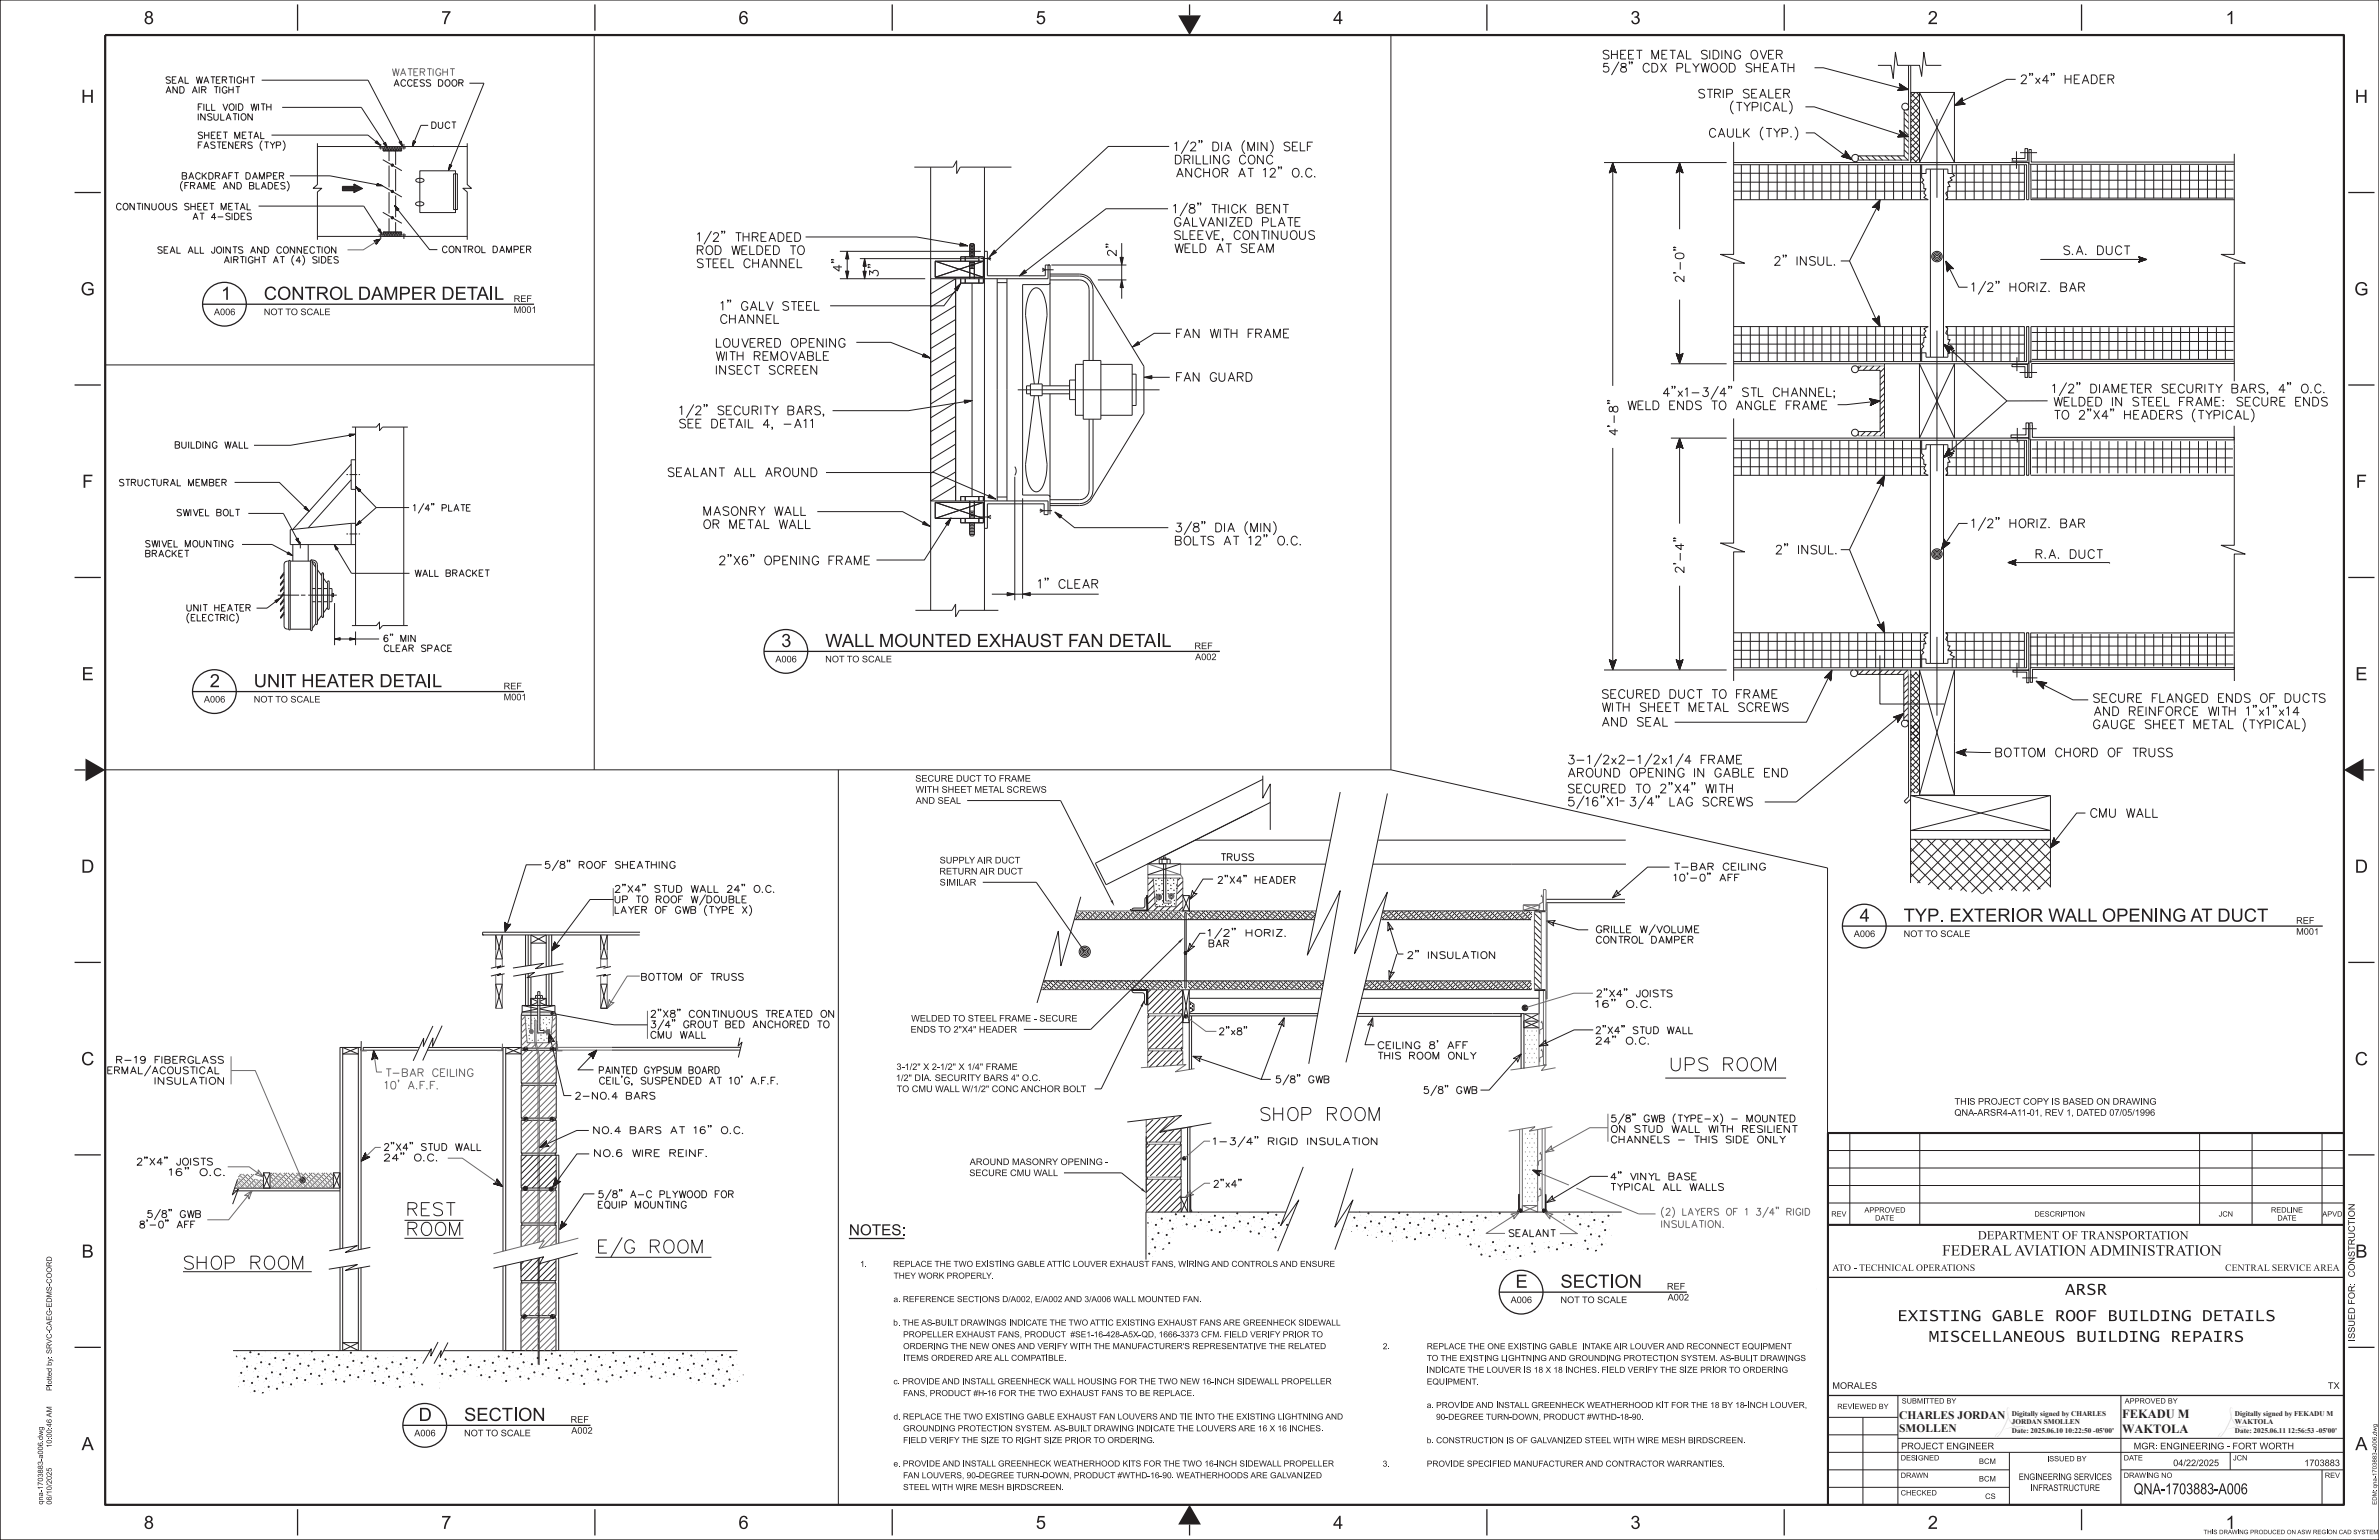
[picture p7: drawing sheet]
<svg xmlns="http://www.w3.org/2000/svg" width="432mm" height="279mm" viewBox="0 0 432 279" stroke-linecap="round" stroke-linejoin="round" font-family="sans-serif">
<defs><g id="words">
<g font-size="2.3" fill="#231f20">
<text x="385.2" y="257.3">FEKADU M</text>
<text x="385.2" y="260">WAKTOLA</text>
</g>
<g font-size="2.1" fill="#231f20">
<text x="344.7" y="257.4">CHARLES JORDAN</text>
<text x="344.7" y="259.9">SMOLLEN</text>
</g>
<g font-size="1.3" fill="#231f20">
<text x="365.2" y="256.8">Digitally signed by CHARLES</text>
<text x="405.7" y="256.8">Digitally signed by FEKADU M</text>
<text x="365.2" y="258.4">JORDAN SMOLLEN</text>
<text x="365.2" y="260">Date: 2025.06.10 10:22:50 -05'00'</text>
<text x="405.7" y="258.4">WAKTOLA</text>
<text x="405.7" y="260">Date: 2025.06.11 12:56:53 -05'00'</text>
</g>
</g></defs>
<path d="M19.1 6.4h406.3v266.6h-406.3z" fill="none" stroke="#231f20" stroke-width=".4"/>
<path d="M0 0h431.8v279.4h-431.8z" fill="none" stroke="#231f20" stroke-width=".18"/>
<g fill="none" stroke="#231f20" stroke-width=".23">
<path d="M215.9 .8v2M13.5 34.9h4.8M13.5 69.9h4.8M13.5 104.8h4.8M13.5 139.7h2M429 139.7h2M13.5 174.6h4.8M13.5 209.5h4.8M13.5 244.4h4.8M54 273.8v4.8M108 273.8v4.8M161.9 273.8v4.8"/>
<path d="M215.9 276.6v2M269.9 273.8v4.8M323.8 273.8v4.8M377.8 273.8v3.8"/>
</g>
<g fill="#231f20">
<path d="M15.5 137.6l3.6 2.1-3.6 2.1z"/>
<path d="M215.9 273l2.1 3.6h-4.1z"/>
<path d="M213.9 2.8h4.1l-2.1 3.6z"/>
<path d="M425.4 139.7l3.6-2.1v4.2z"/>
</g>
<g fill="none" stroke="#231f20" stroke-width=".18">
<path d="M65.6 19.5l4.7 7.3M66.8 14.5l6.3 12.1M327.7 19.4h1.6l15.6 5 .1-.2v.2l-.2 .1 .3-.1-.2-.3 .2 .3-.4 .2 .5-.2-.3-.3 .4 .3-.6 .2 .7-.1-.5-.5 .6 .5-.9 .2 .9-.2-.6-.6 .8 .7-1.1 .1 1.2-.1-.9-.8 1 .8-1.4 .2 1.5-.1-1.1-.9 1.3 .9-1.7 .1 1.6-.1-1.2-1 1.4 1.1h-1.8M329.3 12.3h1.6l14 3.7v-.3l.1 .2-.2 .2 .3-.2-.2-.3 .2 .3-.4 .2 .5-.2-.3-.3 .4 .4-.6 .2 .7-.2-.5-.5 .5 .5-.8 .2 .9-.2-.7-.6 .9 .7-1.1 .2 1.2-.2-1-.7 1.1 .7-1.4 .2 1.5-.1-1.2-.9 1.4 .9-1.7 .2 1.6-.2-1.3-.9 1.5 .9-1.8 .2M340.9 11.9h2.3l.4 2.3 .4-4.7 .4 2.4h4l.4 1.9 .4-4.3 .4 2.4h2.8M344.7 15.2l1.7 1.1-2 .1 .5-.5zM345.6 19.9a.63 .63 0 0 1-.3-.9 .63 .63 0 0 1 1 0 .63 .63 0 0 1-.3 .9M346.4 19.9h-.8v8.4h-8.3v.8M346.4 11.9v17.2h-9.1M346.8 11.9v17.6M354.7 16.8l-6.3 12.7v-12.7l6.3 12.7v-12.7h-7.9M356.2 17.7l-.1 .8 .6 .4-2 .3z"/>
<path d="M365.9 14.4h-1.6l-8.2 4 .1 .2-.2-.1 .1-.3-.1 .3 .3 .1h-.4l.2-.5-.2 .5 .4 .1-.5-.1 .3-.5-.4 .6h.7h-.8l.5-.7-.6 .7h1l-1.1 .1 .7-.9-.8 1 1.2-.1-1.3 .1 .9-1-1 1 1.5-.1-1.6 .2 1.1-1.2-1.1 1.2 1.6-.1-1.7 .2 1.2-1.2M57.6 26v7.5l-.8 .7h1.6l-.8 .6v8.7M57.6 26.6h27.2M59.9 31.9l9.6 1.8M66 37.4l3.3 5.1M66.8 24.5l2.2 1.9M68.4 25.5l.6 .9-.9-.5zM68.5 26l-.2-.1 .4 .3-.5-.3 .2-.2 .5 .5M68.7 26.8h.8v.6M69.1 26.1v1M69.5 33.7l3.4 2M69.5 29l3.4 2"/>
<path d="M69.5 38.5l3.4 2M69.6 26.1l.4-.3 .3 1zM69.7 27.2l-.2 .2M69.7 27.2l.1 .2 .2-.2M69.8 26.7l-.1-.1-.2 .1 .2 .5M69.8 26.7l-.1 .5M69.8 26.7l.2-.1 .1 .1M69.8 26.7l.2 .5M69.9 26.3l-.1-.2 .3 .4-.4-.4 .2-.2 .3 .7M70 27.2l.1 .2 .2-.2M70.1 26.7l-.1 .5M70.1 26.7l.2-.1 .1 .1"/>
<path d="M70.1 26.7l.2 .5M70.3 27.2l.1 .2 .1-.2M70.4 26.7l-.1 .5M70.4 26.7l.1-.1 .2 .1M70.4 26.7l.1 .5M70.6 27.2l.1 .2 .1-.2M70.6 27.4v1.8M70.6 30v4M70.6 34.9v3.8M70.6 39.6v2.5M70.7 26.7l-.1 .5M70.7 26.7l.1-.1 .2 .1-.2 .5"/>
<path d="M70.7 26.7l.1 .5M70.8 27.2l.2 .2 .1-.2M71.1 34.6l.1-.1 .2 .2-.1 .2h-.3zM71.1 29.8l.1-.1 .2 .2-.1 .3-.3-.1zM71.1 39.3h.1l.2 .2-.1 .2-.3-.1zM71.1 34.7l.1-.1 .2 .2h-.3zM71.1 39.4h.1l.2 .1-.3 .1zM71.1 29.9l.1-.1 .2 .2h-.3zM71.2 39.5v.1zM71.2 29.9v.1zM71.2 34.7v.1zM71.3 26.7l-.2-.1-.1 .1 .1 .5"/>
<path d="M71.3 26.7l-.2 .5M71.3 26.7l.1-.1 .2 .1-.2 .5M71.3 26.7l.1 .5M71.4 27.2l-.1 .2-.2-.2M71.4 27.2l.2 .2 .1-.2M71.7 27.2l.2 .2 .1-.2M71.8 27.4v2.5M71.8 30.7v4M71.8 35.5v3.9M71.9 26.7l-.2-.1-.1 .1 .1 .5M71.9 26.7l-.2 .5M71.9 26.7l.1-.1 .2 .1"/>
<path d="M71.9 26.7l.1 .5M72 27.2l.2 .2 .1-.2M72.2 26.7l-.2 .5M72.2 26.7l.1-.1 .2 .1M72.2 26.7l.1 .5M72.3 27.2l.2 .2 .1-.2M72.4 25.8l.4-.2 .3 1zM72.5 26.7l.1-.1 .2 .1-.2 .5M72.5 26.7l-.2 .5M72.5 26.7l.1 .5M72.6 27.2l.2 .2 .1-.1M72.8 26.8l.1 .3"/>
<path d="M72.8 26l-.2-.1 .3 .4-.4-.5 .3-.1 .2 .7M72.9 26.6l-.1 .1M73.3 26.1v1M73.7 26.8h-.8v.6h-3.4M76.4 22.7l-1.6 3.9M84.8 26v7.5l.8 .7h-1.6l.8 .6v8.7M168.9 30.3v20.3h21.3v-2.5M173 30.3h-7M173 30.3l.6-1.1v2.3l.7-1.2h9.3M178.7 30.3v80.4M212 37.9h-11.3l-15.7 12.2M212.2 26.6h-11l-21.6 19.9"/>
<path d="M314.7 25.7v20.5h-2.4l4.3 1.5h-1.9v21.5M314.7 29.5h53.5v6.7h-.4v-6.3h-.4M314.7 29.9h52.7M327.8 24.1h1.5l5.5 4 .1-.2v.2l-.2 .1 .3-.1-.1-.3 .1 .4h-.4h.5l-.2-.4 .3 .5h-.7h.7l-.3-.6 .4 .7-.9-.1 1 .1-.5-.8 .6 .9-1.1-.2 1.2 .3-.7-1.1 .8 1.1-1.4-.3 1.4 .4-.7-1.2 .9 1.3-1.6-.4 1.5 .4-.8-1.4 1 1.5-1.7-.5M334.9 27.3l1.2 1.7-1.9-.6 .7-.3zM337.3 28.3a.66 .66 0 0 0-1-.1 .66 .66 0 0 0 0 1 .66 .66 0 0 0 1-.1M337.3 28.7v.4M339.8 37.7l1.5-1.5-.3 2-.4-.6zM341 38.1l.2-1.7-1.3 1.2 1.2-1.1-.1 1.6 .2-1.6-1.2 1.1 1.1-.9-.2 1.4 .1-1.4-1 .9 1-.8-.1 1.2v-1.1l-.8 .7 .8-.6v1l-.1-.9-.6 .5 .6-.4v.7l-.1-.6-.4 .3 .4-.2 .1 .5-.2-.5-.3 .2 .3-.1 .1 .3-.1-.3-.2 .1 .3 .1-5 9.6M344.8 23.6l1.6 1.2h-2l.6-.4zM348.8 31.5v.8l.4 .4-.4 .4 .4 .4v.8h.4l-.4 .7 .4 .4-.4 .4 .8 .4h-35.3M348.8 29.9v1.6h.8v-.8h.8"/>
<path d="M350.4 30.7v34.1M351.6 21.6v14.3M352.8 30.7v34.1M354.3 29.9v1.6h-.7v-.8h-3.2M367.4 29.9v6.3h-14.2l.4-.4-.4-.8 .4-.4v-.7h.3l-.3-.8 .7-.4-.4-.4 .8-.4-.4-.4M368.2 29.5h.1M368.6 33.1v3.1h36.9M405.5 27.9v18.3h-2.3l4.3 1.5h-2v21.5M57.6 42.9h27.2M68.6 41.7l.4-.2 .3 1zM68.9 42l-.1-.2 .3 .4-.4-.4 .2-.2 .3 .7M69.1 42.3v1.1"/>
<path d="M69.5 42.1l.2 .1M69.5 42.1h3.4v.5h.8M69.5 42.1v.5h-.8M69.7 42.2l-.2 .6 .2 .1 .1-.2M69.7 42.2l.1-.1 .2 .1M69.7 42.2l.1 .5M69.8 42.7l.2 .2 .1-.2M70 42.2l-.2 .5M70 42.2l.1-.1 .2 .1M70 42.2l.1 .5M70.1 42.7l.2 .2 .1-.2M70.3 42.2l-.2 .5"/>
<path d="M70.3 42.2l.1-.1 .1 .1M70.3 42.2l.1 .5M70.4 42.7l.1 .2 .2-.2M70.5 42.2l-.1 .5M70.6 42.2l.1-.1 .1 .1M70.6 42.2l.1 .5M70.8 42.2l-.1 .5M70.8 42.2l.2 .5-.2 .2-.1-.2M70.8 42.2l.2-.1 .1 .1M71.1 42.2l-.1 .6 .2 .1 .1-.2M71.1 42.2l.2-.1 .1 .1M71.1 42.2l.2 .5"/>
<path d="M71.4 42.2l.2 .5-.2 .2-.1-.2M71.4 42.2l.2-.1 .1 .1M71.4 42.2l-.1 .5M71.7 42.2l-.1 .6 .1 .1 .2-.2M71.7 42.2l.2-.1 .1 .1M71.7 42.2l.2 .5M71.8 40.3v1.8M71.9 42.7l.1 .2 .2-.2M72 42.2l-.1 .5M72 42.2l.2-.1 .1 .1M72 42.2l.2 .5M72.2 42.7l.1 .2 .2-.2"/>
<path d="M72.3 42.2l.2-.1 .1 .1M72.3 42.2l-.1 .5M72.3 42.2l.2 .5M72.6 42.2l-.1 .5M72.6 42.2l.2 .5-.2 .2-.1-.2M72.8 42.7l.1 .2M72.9 42.2l-.1-.1-.2 .1M72.9 42.3l-.1 .4M73.3 42.3v1.1M152.4 45.6h25.6M152.4 50.6h15.5M153.5 49.2h.6l-.3 1.4z"/>
<path d="M153.7 49.7v-.3h.1l-.1 .7-.1-.8h.4l-.2 1M153.8 45.6v5M153.8 45.6l.3 1.4h-.6zM153.8 45.9l-.2 1h.4l-.2-.8-.1 .6 .2 .1-.1-.3M156.1 46.9h21.4M156.6 49.2h.6l-.3 1.4zM156.9 49.7v-.3l.1 .1-.1 .6-.2-.8h.4l-.2 1M156.9 46.9l.3 1.4h-.6zM156.9 46.9v3.7M156.9 47.2l-.1 1h.3l-.1-.8-.1 .6 .1 .1v-.3M178 46.9h1.9M178.7 45.6h.5v4.4h10.5v-1.9h.9v21.9"/>
<path d="M179.9 46.6l-.6 .3 .6 .3M180.2 45.9l.3-.2v.1l-.5 .4 .5-.7 .2 .3-.9 .5M180.5 45.4l.4 .4-1.3 .7zM181 51.3h1.8M181 50.6v40.3M182.8 50.6v40.3M185.7 49.5l.2-.2v.1l-.5 .3 .5-.6 .2 .3-.9 .5M185.9 49l.4 .4-1.3 .7zM189.1 48.9h2.1M189.2 48.6l.6 .3-.6 .4M190.6 51.3l-.2 .3h-.2h-4.6v38.2h4.6l.2 .1 .2 .3M190.6 50.8h5.3a1.77 1.77 0 0 1 1.8 1.8v12.8"/>
<path d="M190.6 50.1h5.3a2.48 2.48 0 0 1 2.5 2.5v12.8M190.6 49.7h5.3a2.83 2.83 0 0 1 2 .8l9.7 16v8.5l-9.7 15.9a2.84 2.84 0 0 1-2 .8h-5.3M190.8 48.1h13.6M199.3 50.8h5.1M203.3 46.7h.6l-.3 1.4zM203.5 47.2v-.3l.1 .1v.6l-.2-.8h.4l-.2 1M203.6 44.1v10.1M203.6 50.8l.3 1.4h-.6zM203.6 51.1l-.2 1h.4l-.2-.8v.6l.1 .1v-.3M314.7 59.3h35.3l-.8 .3 .4 .4-.4 .4 .4 .8h-.4v.8l-.4 .4 .4 .4-.4 .4v.8M334.1 47.3h1.6l4.8 10.6 .2-.1v.1h-.3l.3 .1 .1-.3-.1 .3-.4-.1 .4 .2 .1-.4v.5l-.6-.3 .6 .4v-.7v.8l-.7-.5 .8 .5v-.9v1.1l-.8-.7 .9 .8-.1-1.2 .1 1.2-1-.9 1 1v-1.4l.1 1.6-1.2-1.2 1.2 1.2-.1-1.6 .2 1.7-1.2-1.2M339.9 57.8l.7 .1 .4-.6 .3 2z"/>
<path d="M351.6 60v25.5M353.2 47.3l1.4 1.5-.8-.1-.4 .6zM354.5 48.7l-1.3-1.2 .3 1.7-.2-1.6 1.2 1.1-1.2-1.1 .2 1.6-.1-1.4 1.1 .9-1.1-.9 .1 1.3v-1.2l.9 .8-.9-.7 .1 1.1v-1l.7 .6-.7-.5v.8v-.7l.7 .4-.6-.3v.5v-.4l.5 .2-.4-.2-.1 .4 .1-.3 .3 .1-.3-.1-.1 .2 .3-.1-.2-.1 1.7 3.5h1.6M405.5 59.3h-36.9v3.1M184.7 70.7h25.8M187 69.7h2.2v2.1h-2.2zM187 70h-.7v1.4h.7M187.7 69.7l-1.6-12.5a7.8 7.8 0 0 1 1.3-4.7l.4-.2 .5-.1a3.1 3.1 0 0 1 1.5 2.6l.2 2.4-1.6 12.5M187.7 71.8l-1.6 12.4a7.8 7.8 0 0 0 1.3 4.7l.4 .3h.5a3.1 3.1 0 0 0 1.5-2.5l.2-2.5-1.6-12.4M189.2 70h4.9M189.2 71.4h4.9M190.6 71.5v21.8"/>
<path d="M195.2 68.9h-1.1v3.6h1.1M196.6 66.1h-1.4v9.2h1.4M196.6 65.4h3.2v10.7h-3.2zM197.7 76.1v12.8a1.77 1.77 0 0 1-1.8 1.8h-5.3M198.4 76.1v12.8a2.48 2.48 0 0 1-2.5 2.5h-5.3M199.8 66.1h5.7v9.2h-5.7M205.5 67.9h.7v5.7h-.7M205.5 63l1.1-1 .3 .5zM206.3 62.4l.2-.1v.1l-.6 .3 .6-.6 .2 .3-.9 .4M207.7 68.5l1.4-.3v.6zM207.7 68.5h4.6M208.6 68.4h.3l-.1 .1-.6-.1 .8-.1v.3l-1-.2"/>
<path d="M212.5 60.5h-3l-4 2.5M314.7 75.9v22.6h-2.4l4.3 1.6h-1.9v23.4M314.7 79.5h53.5v6.7h-.4v-6.3h-.4M314.7 79.9h52.7M314.7 65.6h52.7M337.3 66.4v.8h3.9v11.1h-3.9v.8M337.3 66.8a.63 .63 0 0 0-1-.3 .63 .63 0 0 0 0 1 .63 .63 0 0 0 1-.3M337.3 78.3a.63 .63 0 0 0-1-.3 .63 .63 0 0 0 0 1 .63 .63 0 0 0 1-.3M339.3 72.3l2 .4-1.9 .9 .3-.7zM339.7 73v-.2l.1 .1-.1 .2 .2-.2-.3-.2 .3 .2-.3 .3 .4-.3-.4-.2 .5 .2-.5 .4 .6-.4-.7-.3 .8 .2-.7 .6 .8-.5-.9-.4 1 .3-.9 .6 1-.6-1.2-.3 1.3 .3-1.2 .7 1.3-.7-1.4-.4 1.6 .4-1.5 .7 1.4-.7-1.5-.4 1.7 .3-1.5 .8M339.7 72.9l-4.6 .5h-1.6M342 66v13.5"/>
<path d="M348.4 66l6.3 13.5v-13.5l-6.3 13.5zM348.8 79.9v1.6h.8v-.8h.8M350.4 64.8h3.2v-.8h.7v1.6M350.4 64.8h-.8v-.8h-.8v1.6M352.8 62.4l1.8 .8-.7 .2-.1 .8zM353.7 63.3h.5h-.4v.4v-.3l.3-.1-.3 .1v.2l.2-.2 10.3 9.3M354.3 64l.4-.4-.8-.4 .4-.4-.7-.4 .3-.8h-.3v-.8l-.4-.4 .4-.8-.4-.3h14.2v6.3M354.3 79.9v1.6h-.7v-.8h-3.2M354.5 63.2l-1.6-.7 .8 1.6-.7-1.5 1.5 .6-1.6-.6 .8 1.4-.6-1.3 1.4 .5-1.3-.4 .6 1.2-.5-1.1 1.1 .3-1.1-.3 .5 1-.4-.9 .9 .3-.8-.2 .3 .7-.2-.6 .7 .1-.7-.1 .2 .5-.1-.4M367.4 79.9v6.3h-14.2l.4-.4-.4-.8 .4-.4v-.7h.3l-.3-.8 .7-.4-.4-.4 .8-.4-.4-.4M367.4 65.6h.4v-6.3h.4v6.7h-53.5M371.6 72.7h-7.3l-10.5 9.2 .2 .2h-.2v-.3v.3h.3l-.3 .1v-.5l-.1 .5h.5l-.6 .1 .2-.7-.2 .7 .6-.1-.7 .2 .3-.8-.4 .8 .9-.2-1 .3 .5-1-.5 1.1 1.1-.4-1.2 .5 .5-1.3-.6 1.3 1.4-.5-1.6 .7 .8-1.5-.7 1.4 1.5-.5-1.6 .7 .8-1.6"/>
<path d="M43.9 98.8h5.5l3.7 2M45.1 93.1h6.3M54.5 98.3v1.2M60.7 98.8l3.1 5.2h10.5M60.7 98.8l.7 .8-.4 .2zM60.8 99l.2 .7 .3-.1-.4-.5 .3 .4-.2-.2M63.7 94.9l-11 1.2v2.7h11.8M148.3 92.8h15.5l5 2.7M149.9 85.7h19.6l11.2 4.9M167.7 94.6l1.1 .9-1.4-.4zM168 95.1l-.3-.1 .1-.1 .6 .4-.8-.2 .2-.4 .8 .7M168.9 90.9v19.8"/>
<path d="M177.6 93.8h2.3M179.6 89.7l1.1 .9-1.4-.3zM179.9 93.5l-.6 .3 .6 .3M179.9 90.3l-.3-.1 .1-.1 .6 .3-.9-.2 .2-.3 .9 .5M181 90.2h1.8M184.2 84.7a1.35 1.35 0 0 1 0 1.5M184.2 86.5v22.4M185.6 90.4v18.2M188.7 92.6h2.3M188.7 92.3l.6 .3-.6 .4M190.2 90.9v2.5h-.7v-2h-10.3v4.5h-.5M191.5 92.9l3.5 2.8h17.1"/>
<path d="M191.5 92.9l1.2 .6-.3 .5zM191.7 93.1l.7 .7 .2-.2-.7-.4 .4 .4h.1l-.2-.2M334.1 99.7h1.6l5.6 13.7 .3-.1-.1 .2-.3-.1 .3 .1 .1-.3-.1 .4-.4-.2 .5 .2v-.4v.5l-.6-.3 .6 .4 .1-.7v.8l-.7-.5 .7 .6 .1-1-.1 1.1-.8-.7 .9 .8v-1.2v1.3l-1-1 1.1 1.1-.1-1.5 .1 1.7-1.1-1.3 1.1 1.2v-1.6l.1 1.8-1.2-1.3M341.8 88.1l.2-1.7-1.2 1.2 1.1-1-.1 1.6 .1-1.7-1.1 1.1 1.1-.9-.1 1.4v-1.3l-.9 .8 .9-.8-.1 1.2v-1.1l-.8 .7 .8-.5v.9l-.1-.9-.6 .5 .6-.4 .1 .7-.2-.6-.4 .3 .4-.2 .1 .5-.1-.4-.3 .1 .2-.1 .2 .3-.2-.3-.2 .1 .3 .1-5.8 12M342 86.2l-.2 2-.4-.6-.7 .1zM348.8 81.5v.8l.4 .4-.4 .4 .4 .4v.8h.4l-.4 .7 .4 .4-.4 .4 .8 .4h-35.3M350.4 80.7v39.7M352.8 80.7v39.7M352.9 97.9l-.5 1.7 1.4-1.1-1.3 .9 .4-1.5-.4 1.6 1.3-1-1.2 .8 .3-1.4-.2 1.4 1-.8-1 .7 .2-1.2-.1 1.1 .9-.6-.9 .5 .2-1-.1 .9M352.9 97.8l.3 .7h.7l-1.5 1.2zM353.8 81.3l.1 .7 .7 .3-1.8 .8zM357.1 95h-1.6l-2.4 3.6v-.2l.3 .1h-.2l-.1-.2v.3l.3-.1-.3 .1-.1-.4 .1 .5 .4-.2-.5 .3v-.7v.7l.6-.3-.7 .4"/>
<path d="M405.5 80.7v18.2h-2.3l4.3 1.6h-2v17.5M49.9 109l.9-.5-.6 .8zM50.4 108h3.9M50.7 108.7l-.7 .3 .2 .2 .4-.4-.4 .3 .1-.1M50.8 108.5l-2.3 1.8h-1.9M51.5 103.9l-.6 .8v.3l.7-.8M51.5 105l-.6 .9v.3l.7-.8M51.5 106.2l-.6 .9v.3l.7-.8M51.5 107.4l-.6 .9v.3l.7-.8M51.5 108.6l-.6 .9v.3l.7-.8M51.5 109.8l-.6 .9v.3l.7-.9M51.6 111l-.7 .9v.3l.7-.8"/>
<path d="M52.3 100.1l.8 .7-1-.3zM52.4 101.8v12.4a.66 .66 0 0 1-.8-.6v-11.2a.64 .64 0 0 1 .8-.6M52.4 101.8l.2-.1 .1 .1M52.4 114.1l.2 .2 .1-.2M52.5 100.5l-.2-.1 .5 .3-.6-.2 .1-.3 .6 .5M52.7 101.8h3.6v12.4h-3.6zM54.6 108h.8M55.9 108h5.2M56.3 101.9l.2-.3 .2 .3M56.5 101.6a.93 .93 0 0 1 1.1 .9v10.6M56.6 102l.7 .9M56.7 101.8v12.4"/>
<path d="M56.7 101.9a.59 .59 0 0 1 .6 .6v10.6M56.7 106.8h.6M56.7 109.2h.6M56.7 114.1l-.2 .3-.1-.3M57.3 113.2l-.6 .8M57.6 103.3l.8 1.1M57.6 106.8h.8M57.6 109.2h.8M57.6 113l-.2 .3-.1-.3M58.4 111.7l-.9 1.1M58.4 104.1v7.8M58.4 104.2l.2-.3 .1 .4"/>
<path d="M58.7 104.1v7.8M58.7 104.9l.6 .9M58.7 106.8h.7M58.7 111.7l-.1 .3-.2-.3M58.8 109.2h.6M59.5 110.2l-.8 1M59.7 106.8h.6v2.4h-.5M59.8 110.2l-.1 .3h-.2v-5l.1-.1 .2 .3-.1 4.6M60.3 107.7h.2v.5h-.2zM60.7 115.9l1-.2v.5zM60.7 109.4v7.7M60.7 115.9h8.1"/>
<path d="M61.4 115.9h.2h-.5l.6-.1v.3l-.8-.2M63.5 115.7l1 .2-1 .3zM64.3 115.9l-.7-.1-.1 .3 .7-.1h-.6h.3M166.1 110.7h6.7l.6-1.1v2.3l.7-1.2h7.1M180 107.8h19.4M182.8 107.5l1.4 .3-1.4 .3zM183.9 107.8l-1-.2v.4l.8-.2h-.6l-.1 .1h.3M185.6 107.8l1.4-.3v.6zM186.5 107.7h.3l-.1 .1h-.6l.8-.2v.4l-1-.2M314.7 114.8h35.3l-.8 .4 .4 .4-.4 .4 .4 .8h-.4v.8l-.4 .4 .4 .4-.4 .4v.8M340.7 113.3l.8 .1 .4-.6 .1 2zM341.2 118.9v8.8h11.7"/>
<path d="M351.6 115.5v14.3M354.3 119.6l.4-.4-.8-.4 .4-.4-.7-.4 .3-.8h-.3v-.8l-.4-.4 .4-.8-.4-.4h14.2v6.4M314.7 121.2h52.7M331.9 122.9l-4 8.1h-23.9M332 123l-.3-.1h.2l.1 .2-.1-.3-.3 .1 .3-.1 .2 .4-.1-.5-.4 .2 .4-.3 .1 .7v-.8l-.6 .4 .6-.4 .1 .8-.1-.9-.7 .5 .8-.6v1.1v-1.2l-.9 .8 1-.9-.1 1.3 .1-1.4-1 1 1.1-1.2-.1 1.7 .1-1.6-1.2 1.1 1.3-1.3-.2 1.7M332.5 121.5l-.2 2-.4-.6-.8 .1zM336.3 121.5a.63 .63 0 0 0-.3 1 .63 .63 0 0 0 1 0 .63 .63 0 0 0-.3-1M337.2 121.8v.1M344.3 130.4l-18.3 15.1h-5.7M344.3 130.3l.1 .8 1.1-1.7-1.8 .7 .6 .3M345.4 129.6l-1.6 .5 1.4-.4-.7 1.3 .6-1.2-1.2 .3 1.1-.3-.5 1.1 .4-1-1 .3 .9-.2-.4 .8 .4-.8-.8 .2 .7-.1-.3 .7 .2-.7-.5 .1h.5l-.2 .5 .1-.5-.4 .1h.3v.3v-.3h-.2l.2 .2M345.4 129.6l-.9 1.4 .8-1.3-1.5 .4 1.6-.6-.9 1.5"/>
<path d="M345.5 130.7a.63 .63 0 0 0-.3 .9 .63 .63 0 0 0 1.1 0 .63 .63 0 0 0-.4-.9M346.3 121.6h-9.1v.8h8.3v8.3h.8M346.4 122.3v22.3l-.8 .8 .4 .4 .8-.8M346.8 121.6v13M348.4 121.6v13M350.4 120.4h3.2v-.8h.7v1.6M350.4 120.4h-.8v-.8h-.8v1.6M354.7 121.6v13M355 136.5l1.9-.6-.4 .6 .4 .7zM356.8 136l-1.7 .5 1.7 .6-1.5-.6 1.5-.6-1.6 .6 1.6 .6-1.3-.6 1.3-.5-1.2 .5 1.2 .5-1.1-.5 1.1-.5-1 .5 .9 .4-.8-.4 .8-.4-.7 .4 .7 .4-.6-.4 .6-.3-.5 .3 .4 .3-.4-.3 .5-.3-.4 .3 .3 .2-.2-.2 .2-.2-.2 .2 .2 .2v-.3l4.7 .1M367.4 121.2h.4v-6.4h.4v6.8h-53.5M293.9 145.3h.9"/>
<path d="M346.8 152.3h25.4M346.8 144.3v15.9M346.8 144.3h25.4M346.8 144.3l25.4 6.4h-25.4l25.4-6.4M372.2 144.3v16.7M372.8 152l.3 .6 .7 .1-1.6 1.2zM378.5 147.5h-1.6l-3.9 5 .2 .2h-.2v-.3v.3h.3l-.3 .1-.1-.5v.6l.5-.2-.5 .2v-.6l-.1 .7 .7-.3-.7 .4 .1-.9-.2 .9 .8-.4-.9 .5 .2-1-.2 1.1 1-.6-1.1 .7 .3-1.3-.4 1.4 1.3-.8-1.4 1 .5-1.7-.5 1.6 1.4-.9-1.4 1.1 .5-1.7M331.8 215.1h93.6M331.8 218.3h93.6M331.8 211.9h93.6M331.8 208.7h93.6M335.7 205.6v16.6"/>
<path d="M348.4 205.6v16.6M399.2 205.6v16.6M408.8 205.6v16.6M421.5 205.6v16.6M331.8 257.1h12.7M338.1 257.1v15.9M344.5 253.2v19.8M385 253.2v19.8M331.8 260.3h12.7M331.8 266.7h32.9M331.8 269.8h32.9M331.8 263.5h93.6"/>
<path d="M344.5 261h80.9M364.7 263.5v9.5M385 266.7h40.4M404.8 263.5v3.2M421.5 266.7v6.3"/>
<circle cx="351.6" cy="46.6" r=".71"/>
<circle cx="351.6" cy="46.6" r=".95"/>
<circle cx="351.6" cy="46.6" r=".48"/>
<circle cx="351.6" cy="46.6" r=".24"/>
<circle cx="351.6" cy="100.5" r=".71"/>
<circle cx="351.6" cy="100.5" r=".95"/>
<circle cx="351.6" cy="100.5" r=".48"/>
<circle cx="351.6" cy="100.5" r=".24"/>
</g>
<path d="M425.4 205.6h-93.6v67.4M331.8 222.2h93.6" fill="none" stroke="#231f20" stroke-width=".38"/>
<g fill="none" stroke="#231f20" stroke-width=".23">
<path d="M54 .8v4.8M108 .8v4.8M161.9 .8v4.8M269.9 .8v4.8M323.8 .8v4.8M377.8 .8v4.8M426.2 34.9h4.8M426.2 69.9h4.8M426.2 104.8h4.8M426.2 174.6h4.8M426.2 209.5h4.8M331.8 231.8h93.6"/>
<path d="M331.8 253.2h93.6M426.2 244.4h4.8"/>
</g>
<path d="M346.4 19.9v9.2h-9.1M337.3 66.4h4.7M337.3 79.1h4.7M337.2 121.6h9.1v9.1" fill="none" stroke="#a1a3a6" stroke-width=".18"/>
<circle cx="78.6" cy="26.4" r=".04" fill="#231f20"/>
<g fill="none" stroke="#231f20" stroke-width=".18">
<path d="M19.1 6.3h406.3M47.5 14.5h19.3M51.2 19.5h14.4M85.2 15.1h2.6l-6.4 15.8 .2-1.1 .4 .2-.6 .9 .5-.9-.3-.1-.1 .8 .4-.6-.2-.1-.1 .5 .2-.4-.1 .1M346.4 19.9h.1M346.8 16.9l1.6 1.6M346.8 18l1.6 1.6M346.8 19.2l1.6 1.6M347.6 16.8l-.8 .8M347.8 16.8l.6 .5M348.4 19.5l-1.6 1.6M348.4 18.3l-1.6 1.6"/>
<path d="M348.4 17.2l-1.6 1.6M46.9 37.4h19.1M49.3 24.5h17.5M52.6 31.9h7.3M62.1 34.6h3M62.1 34.4h3.2M62.1 34.3h3.4M62.1 34.2h3.6M62.1 34.1h3.5M62.1 34h3.3M62.1 33.9h3.1M64.2 34.9h.2"/>
<path d="M64.2 33.4l1.6 .8-1.6 .7zM64.2 34.8h.4M64.2 34.7h.6M64.2 33.8h.8M64.2 33.7h.6M64.2 33.6h.4M64.2 33.5h.2M64.2 33.8h-2.1v.8h2.1M68.8 33.6l-.2-.1 .4 .1h-.5l.1-.2 .7 .3h-.9l.1-.3 1 .3-1-.4-.1 .4h1.1M72 37.8l.1 .2-.2-.4 .3 .3-.1 .2-.4-.7 .6 .6-.2 .1-.5-.8 .5 .9 .3-.3-.8-.6 6.4 8h1.4M75.1 25.9l.1-.1-.2 .4 .1-.5 .2 .1-.4 .6 .2-.8 .3 .1-.6 .9 .6-.9-.4-.2-.2 1.1M75.5 36.8a1.05 1.05 0 0 1 1.4 .2 .95 .95 0 0 1-1.5 0z"/>
<path d="M75.6 32.5a1.05 1.05 0 0 1 1.4 .2 .95 .95 0 0 1-1.5 0zM76.2 31h6.5v7.6h-6.5zM76.4 22.7h1.3M82.3 31.5h.7v6.5h-.7zM291.1 29.5h22.3M292.7 29.5l.7 1.9-.7-.4-.6 .4zM292.7 29.5v40.5M292.8 31.1h-.2l.1-.2 .2 .2-.2-.2-.2 .2 .2-.3 .3 .4-.3-.5-.2 .4 .2-.4 .4 .5-.4-.6-.3 .6 .3-.7 .5 .7-.5-.8-.4 .8 .4-.9 .5 1-.5-1.1-.5 1.1 .5-1.2 .6 1.2-.6-1.3-.5 1.3 .5-1.6 .6 1.6-.6-1.5-.5 1.5 .5-1.7 .6 1.7M304.9 29.5v12.1M304.9 29.5l.6 1.9-.6-.4-.7 .4zM305 31.1h-.3l.1-.2 .3 .2-.2-.2-.3 .2 .2-.3 .4 .4-.4-.5-.2 .4 .2-.4 .4 .5-.3-.6-.4 .6 .4-.7 .4 .7-.4-.8-.5 .8 .5-.9 .4 1-.4-1.1-.5 1.1 .5-1.2 .5 1.2-.5-1.3-.6 1.3 .6-1.6 .5 1.6-.5-1.5-.6 1.5 .5-1.7 .6 1.7M314.7 31.4h34.1"/>
<path d="M314.7 33.1h34.1M314.7 34.7h34.7M316.1 29.9v6.3M317.7 29.9v6.3M319.3 29.9v6.3M320.9 29.9v6.3M322.6 29.9v6.3M324.2 29.9v6.3M325.8 29.9v6.3M327.4 29.9v6.3M329.1 29.9v6.3M330.7 29.9v6.3"/>
<path d="M332.3 29.9v6.3M333.9 29.9v6.3M335.6 29.9v6.3M337.2 29.9v6.3M337.5 28.3l.8 .8M338.6 28.3l.8 .8M338.8 29.9v6.3M339.8 28.3l.8 .8M340.4 29.9v6.3M340.9 28.3l.8 .8M342.1 29.9v6.3M342.1 28.3l.8 .8"/>
<path d="M343.2 28.3l.8 .8M343.7 29.9v6.3M344.4 28.3l.8 .8M345.3 29.9v6.3M345.5 28.3l.8 .8M345.6 20.3l.8 .8M345.6 21.5l.8 .7M345.6 22.6l.8 .8M345.6 24.9l.8 .8M345.6 26.1l.8 .7M345.6 27.2l.8 .8M345.6 23.8l.8 .7"/>
<path d="M346.8 20.3l1.6 1.6M346.8 21.5l1.6 1.6M346.8 22.6l1.6 1.6M346.8 23.8l1.6 1.6M346.8 24.9l1.6 1.6M346.8 26.1l1.6 1.6M346.8 27.2l1.6 1.6M346.8 28.4l1.1 1.1M346.9 29.9v6.3M348.4 28.7l-.8 .8M348.4 27.5l-1.6 1.6M348.4 26.4l-1.6 1.6"/>
<path d="M348.4 25.2l-1.6 1.6M348.4 24.1l-1.6 1.6M348.4 22.9l-1.6 1.6M348.4 21.8l-1.6 1.6M348.4 20.6l-1.6 1.6M348.6 29.9v6.3M353.4 34.8v.8M353.4 35.9v.3M353.5 34.7h13.9M353.6 33.1h13.8M354.3 31.4h13.1M355.1 29.9v6.3"/>
<path d="M356.7 29.9v6.3M358.3 29.9v6.3M359.9 29.9v6.3M361.6 29.9v6.3M363.2 29.9v6.3M364.8 29.9v6.3M365.1 29.2h2.9M365.4 29.2l-.2-.4h2.3v-1.8h.5v2.2M366 27.5v3.1M366.4 29.9v6.3M366.6 27.7h3.1M368.4 29.8h37.2"/>
<path d="M368.6 29.8v3.3M368.8 35.9h36.6M368.8 34.3h36.6M368.8 32.7h36.6M368.8 31.1h36.6M369.8 29.9v6.1M371.4 29.9v6.1M373 29.9v6.1M374.7 29.9v6.1M376.3 29.9v6.1M377.9 29.9v6.1M379.5 29.9v6.1"/>
<path d="M381.2 29.9v6.1M382.8 29.9v6.1M384.4 29.9v6.1M386 29.9v6.1M387.7 29.9v6.1M389.3 29.9v6.1M390.9 29.9v6.1M392.5 29.9v6.1M394.2 29.9v6.1M395.8 29.9v6.1M397.4 30v6M399 30v6"/>
<path d="M400.7 30v6M402.3 30v6M403.9 30v6M405.5 29.4h-36.8v-2.3h-.4v2.6M67.9 43.7l1.1-.3-.7 .9v-.4zM68.3 43.8v.1l-.1-.1 .1 .2v-.2h-.2h.2v.3l.1-.3h-.3l.3-.1-.1 .4 .2-.4h-.4h.4l-.2 .5 .3-.5h-.6l.6-.1-.3 .6 .4-.6-.7 .1 .7-.1-.4 .6 .5-.7-.9 .2 1-.2-.6 .8 .6-.8-1 .2 1.1-.3-.7 .8M146.2 43h20.1l9.3 1.6h-1.4l.1-.5 1.3 .5-1.2-.4-.1 .4h1.1l-1-.4v.3h.7l-.6-.2 .2 .1M168.9 50.6v40.3M168.9 53.3l4.6-2.7v40.3M169.7 47.4h8.8l-8.8 2.9M169.7 47.4l8.8 2.9M169.7 47.4v2.9"/>
<path d="M173.5 58l-4.6 2.7M173.5 52.9l-4.6 2.8M173.5 55.5l-4.6 2.7M173.8 52.2l-.2 .1 .4-.4-.3 .6-.2-.1 .7-.7-.5 1-.3-.3 .9-.9-1 .9 .4 .4 .6-1.3-3 4h-20.6M174.4 47.4v-.8h4.1v3.7M174.4 50.6v.8h4.1v-.8M175.2 46.6v.8M175.2 50.6v.8M176 44.5v2.1M176 47.4v3.2M176.2 44.2h.5l.1 .3h-.8zM176.4 51.4v38.7"/>
<path d="M176.7 45.3h-.5M176.7 45.8h-.5M176.7 46.3h-.5M176.7 47.9h-.5M176.7 48.5h-.5M176.7 44.7h-.5M176.8 44.5v2.1M176.8 47.4v3.2M176.8 45h-.8M176.8 45.5h-.8M176.8 46.1h-.8M176.8 47.7h-.8"/>
<path d="M176.8 48.2h-.8M176.8 48.7h-.8M177.7 46.6v.8M177.7 50.6v.8M178.5 50.3h-8.8M304.9 54.4v11.6M316.1 59.3v6.3M317.7 59.3v6.3M319.3 59.3v6.3M320.9 59.3v6.3M322.6 59.3v6.3M324.2 59.3v6.3"/>
<path d="M325.8 59.3v6.3M327.4 59.3v6.3M329.1 59.3v6.3M330.7 59.3v6.3M332.3 59.3v6.3M333.9 59.3v6.3M335.6 59.3v6.3M337.2 59.3v6.3M338.8 59.3v6.3M340.4 59.3v6.3M342.1 59.3v6.3M343.7 59.3v6.3"/>
<path d="M345.3 59.3v6.3M346.9 59.3v6.3M348.6 59.3v6.3M353.4 59.3v.2M353.4 59.9v.8M355.1 59.3v6.3M356.7 59.3v6.3M358.3 59.3v6.3M359.9 59.3v6.3M361.6 59.3v6.3M363.2 59.3v6.3M364.8 59.3v6.3"/>
<path d="M366.4 59.3v6.3M369.8 59.4v5.8M370.4 47.1h18.2l-.2 .1v-.2l.1 .1-.1 .1 .2-.1-.2-.2 .2 .2-.3 .2 .4-.2-.3-.2 .3 .2-.4 .3 .5-.3-.5-.3 .6 .3-.6 .3 .7-.3-.7-.4 .8 .4-.8 .4 .8-.4-.8-.4 .9 .4-1 .4 1.1-.4-1.1-.5 1.3 .5-1.3 .4 1.2-.4-1.2-.5 1.4 .5-1.3 .4M371.4 59.4v5.8M373 59.4v5.8M374.7 59.4v5.8M376.3 59.4v5.8M377.9 59.4v5.8M379.5 59.4v5.8M381.2 59.4v5.8M382.8 59.4v5.8M384.4 59.4v5.8"/>
<path d="M386 59.4v5.8M387.7 59.4v5.8M388.2 46.6l1.5 .5-1.5 .5 .3-.5zM389.3 59.4v5.8M390.9 59.4v5.8M392.5 59.4v5.8M394.2 59.4v5.8M395.8 59.4v5.8M397.4 59.4v5.8M399 59.4v5.8M400.7 59.4v5.8M402.3 59.4v5.8"/>
<path d="M403.9 59.4v5.8M63.7 78.9h-.1h.4l-.5 .1v-.2h.8l-.8 .3-.1-.3h1h-1v.4l1-.4-11.7 2h-6.6M63.9 77.5h4.4l.6-.7v1.3l.5-.6h4.6M64.5 77.5v36M73.3 77.5v36M155.4 62.1h6.3l7.2 2.9-1.5-.3 .3-.5 1.2 .8-1.2-.7-.2 .3 1.1 .3-.8-.5-.1 .2 .6 .2-.5-.3 .2 .1M173.5 78.1l-4.6 2.7M173.5 68l-4.6 2.8M173.5 70.5l-4.6 2.8M173.5 73l-4.6 2.8M173.5 75.6l-4.6 2.7M173.5 60.5l-4.6 2.7"/>
<path d="M173.5 63l-4.6 2.8M173.5 65.5l-4.6 2.8M175.5 72.8h-.2h.6l-.7 .2v-.3h1l-1 .4-.1-.4h1.3l-1.4-.1 .1 .6 1.3-.5-11.5 1.8h-13.8M303.3 79.5h10.1M303.3 66h10.1M304.2 64.1l.7 .4 .6-.4-.6 1.9zM304.3 64.2l.6 1.7 .5-1.7-.6 1.5-.5-1.5 .6 1.6 .5-1.6-.6 1.3-.5-1.3 .6 1.2 .4-1.2-.4 1.1-.5-1.1 .4 1 .5-.9-.5 .8-.4-.8 .5 .7 .3-.7-.3 .6-.4-.6 .4 .5 .2-.4-.2 .3-.3-.4 .3 .4 .2-.3-.2 .2-.3-.2 .3 .2 .1-.2h-.3M304.9 79.5l.6 1.9-.6-.4-.7 .4zM304.9 79.5v15.5M314.7 64.1h34.1M314.7 62.4h34.1M314.7 60.8h34.7"/>
<path d="M316.1 79.9v6.3M317.7 79.9v6.3M319.3 79.9v6.3M320.9 79.9v6.3M322.6 79.9v6.3M324.2 79.9v6.3M325.8 79.9v6.3M327.4 79.9v6.3M329.1 79.9v6.3M330.7 79.9v6.3M332.3 79.9v6.3M333.9 79.9v6.3"/>
<path d="M335.6 79.9v6.3M337.2 79.9v6.3M337.4 78.3l-.1 .1M337.8 66.4l-.5 .5M338.6 78.3l-.8 .8M338.8 79.9v6.3M339 66.4l-.8 .8M339.7 78.3l-.8 .8M340.1 66.4l-.8 .8M340.4 79.9v6.3M340.9 78.3l-.8 .8M341.3 66.4l-.8 .8"/>
<path d="M342 77.1l-.8 .8M342 76l-.8 .8M342 74.8l-.8 .8M342 73.7l-.8 .8M342 72.5l-.8 .8M342 71.4l-.8 .8M342 70.2l-.8 .8M342 69.1l-.8 .8M342 67.9l-.8 .8M342 66.8l-.8 .8M342 78.3l-.8 .8M342.1 79.9v6.3"/>
<path d="M343.7 79.9v6.3M345.3 79.9v6.3M346.9 79.9v6.3M348.6 79.9v6.3M353.5 60.8h13.9M353.6 62.4h13.8M354.3 64.1h13.1M355.1 79.9v6.3M356.7 79.9v6.3M358.3 79.9v6.3M359.9 79.9v6.3M361.6 79.9v6.3"/>
<path d="M363.2 79.9v6.3M364.8 79.9v6.3M365.2 66.1h2.8v2.4h-.5v-2h-2.3zM365.9 79.4h-.9v-.5h2.7v-2.2h.5v2.7h-2.3M366.1 64.8v2.5M366.1 77.6v2.7M366.4 79.9v6.3M366.6 67.6h3.1M367.1 77.8h2.6M368.3 65.5v3h.5v-2.5h36.8M368.4 65.5h37.1M368.4 77.2v-.5h.5v.6"/>
<path d="M368.5 79.8v6.3M368.6 62.4v3.5M368.8 65.2h36.6M368.8 63.6h36.6M368.8 62h36.6M368.8 60.3h36.6M368.9 77.2v2.2h36.6v.4h-37.1v-2.6M405.5 77.2v3.5M42.6 87.5h8.1l5.4 5.3-.9-.6 .3-.3 .6 .9-.6-.8-.2 .2 .7 .5-.5-.7-.1 .2 .4 .3-.3-.4 .1 .2M51.4 93.1l3 5.6-.7-.9 .4-.2 .3 1.1-.3-1-.3 .1 .5 .7-.3-.7-.1 .1 .3 .4-.2-.4v.1M53.1 98.8v3M55.9 98.8v3"/>
<path d="M62.9 96.9h.3M62.9 86.1h.3M63.4 96.9h1.4M63.4 86.1h1.4M63.7 84.2l-10.6 11.9M63.7 87.1l-7.8 8.7M64.5 83.4h-.8v5.4h.8M64.5 95h-.8v3.8M65.1 88.8v.1l-.2-.3 .4 .3-.2 .1-.4-.6 .7 .5-.2 .2-.6-.8 .5 .9 .4-.3-.9-.6 3.7 3.8M65.1 96.9h.2M65.1 86.1h.2M74.3 92.1h-6l-3.7 3.2 .7-.8 .3 .3-1 .5 .9-.5-.2-.2-.5 .6 .6-.4-.1-.1-.4 .3 .4-.2-.2 .1"/>
<path d="M168.9 90.9h21.3M169.7 91.1l8.8 3h-8.8M169.7 91.1v3M172.1 94.8l-.2 .1 .4-.4-.3 .6-.2-.1 .7-.8-.4 1-.4-.2 .9-1-1 1 .5 .3 .5-1.3-4.8 7.6h-8.7M173.5 88.1l-4.6 2.8M173.5 80.6l-4.6 2.7M173.5 83.1l-4.6 2.8M173.5 85.6l-4.6 2.8M174.4 90.9v-.8h4.1v.8M175.2 90.1v.8M175.2 94.1v.8M176 96.4h.8"/>
<path d="M176 95.9h.8M176 95.4h.8M176 93.8h.8M176 93.3h.8M176 92.7h.8M176 97h.8l-.1 .2h-.5zM176 90.9v3.2M176 94.9v2.1M176.2 96.2h.5M176.2 95.7h.5M176.2 95.1h.5M176.2 93.5h.5"/>
<path d="M176.2 93h.5M176.2 96.7h.5M176.8 90.9v3.2M176.8 94.9v2.1M177.7 90.1v.8M177.7 94.1v.8M178.5 91.1h-8.8M178.5 91.1l-8.8 3M178.5 91.1v3.8h-4.1v-.8M292.7 81.3v40.3M305 81l-.3 .1 .1-.2 .3 .2-.2-.2-.3 .2 .2-.3 .4 .4-.4-.5-.2 .4 .2-.4 .4 .5-.3-.6-.4 .6 .4-.7 .4 .7-.4-.8-.5 .8 .5-1 .4 1.1-.4-1.1-.5 1.1 .5-1.2 .5 1.2-.5-1.4-.6 1.4 .6-1.6 .5 1.6-.5-1.5-.6 1.5 .5-1.7 .6 1.7M314.7 81.4h34.1"/>
<path d="M314.7 83.1h34.1M314.7 84.7h34.7M353.4 84.8v.8M353.4 85.9v.3M353.5 84.7h13.9M353.6 83.1h13.8M354.3 81.4h13.1M368.6 86.2h36.9M368.8 81.5h36.5M368.8 84.7h36.5M368.8 83.1h36.5M369.8 80v5.9"/>
<path d="M371.4 80v5.9M373 80v5.9M374.7 80v5.9M376.3 80v5.9M377.9 80v5.9M379.5 80v5.9M381.2 80v5.9M382.8 80v5.9M384.4 80v5.9M386 80v5.9M387.7 80v5.9M389.3 80v5.9"/>
<path d="M390.9 80v5.9M392.5 80v5.9M394.2 80v5.9M395.8 80v5.9M397.4 80v5.9M399 80v5.9M400.7 80v5.9M402.3 80v5.9M403.9 80v5.9M63.9 113.5h4.4l.6-.7v1.3l.5-.6h4.6M64.5 114.6v2.5M292.1 119.7l.6 .3 .7-.3-.7 1.9z"/>
<path d="M292.2 119.8l.5 1.6 .6-1.7-.6 1.5-.6-1.5 .6 1.6 .6-1.6-.6 1.4-.5-1.4 .5 1.3 .5-1.2-.5 1.1-.5-1.1 .5 1 .4-1-.4 .9-.4-.9 .4 .8 .4-.7-.4 .6-.3-.6 .3 .5 .3-.5-.3 .4-.3-.4 .3 .3 .2-.3-.2 .3-.2-.3 .2 .2 .2-.1h-.3M304.2 119.7l.7 .3 .6-.3-.6 1.9zM304.3 119.8l.6 1.6 .5-1.7-.6 1.5-.5-1.5 .6 1.6 .5-1.6-.6 1.4-.5-1.4 .6 1.3 .4-1.2-.4 1.1-.5-1.1 .4 1 .5-1-.5 .9-.4-.9 .5 .8 .3-.7-.3 .6-.4-.6 .4 .5 .2-.5-.2 .4-.3-.4 .3 .3 .2-.3-.2 .3-.3-.3 .3 .2 .1-.1h-.3M304.9 106.3v15.3M314.7 119.6h34.1M314.7 118h34.1M314.7 116.4h34.7M316.1 114.8v6.4M317.7 114.8v6.4M319.3 114.8v6.4M320.9 114.8v6.4M322.6 114.8v6.4"/>
<path d="M324.2 114.8v6.4M325.8 114.8v6.4M327.4 114.8v6.4M329.1 114.8v6.4M330.7 114.8v6.4M332.3 114.8v6.4M333.9 114.8v6.4M335.6 114.8v6.4M337.2 114.8v6.4M338.8 114.8v6.4M340.4 114.8v6.4M342.1 114.8v6.4"/>
<path d="M343.7 114.8v6.4M345.3 114.8v6.4M346.9 114.8v6.4M348.6 114.8v6.4M353.4 114.8v.3M353.4 115.4v.9M353.5 116.4h13.9M353.6 118h13.8M354.3 119.6h13.1M355.1 114.8v6.4M356.7 114.8v6.4M358.3 114.8v6.4"/>
<path d="M359.9 114.8v6.4M361.6 114.8v6.4M363.2 114.8v6.4M364.4 102.1l1.6-.5-.3 .5 .3 .5zM364.8 114.8v6.4M365.9 101.6l-1.4 .5 1.4 .4-1.2-.5 1.2-.4-1.3 .5 1.3 .4-1.1-.4 1.1-.5-1 .5 1 .3-.9-.3 .8-.4-.8 .4 .8 .3-.6-.3 .6-.4-.6 .4 .6 .2-.5-.2 .5-.3-.4 .3 .4 .2-.4-.2 .4-.3-.3 .3 .2 .1-.1-.1 .1-.2-.1 .2 .1 .1v-.2l-.1 .1h17.3M366.4 114.8v6.4M368.4 118.8h37M368.4 117.2h37M368.4 115.6h37M368.6 114.8v6.3M368.6 114.8h36.9"/>
<path d="M369.8 115v5.9M371.4 115v5.9M373 115v5.9M374.7 115v5.9M376.3 115v5.9M377.9 115v5.9M379.5 115v5.9M381.2 115v5.9M382.8 115v5.9M382.9 102.1h.1M384.4 115v5.9M386 115v5.9"/>
<path d="M387.7 115v5.9M389.3 115v5.9M390.9 115v5.9M392.5 115v5.9M394.2 115v5.9M395.8 115v5.9M397.4 115v5.9M399 115v5.9M400.7 115v5.9M402.3 115v5.9M403.9 115v5.9M405.5 118v5.6"/>
<path d="M291.1 121.6h22.3M338.2 121.6l-.8 .8M339.4 121.6l-.8 .8M340.5 121.6l-.8 .8M341.7 121.6l-.8 .8M342.8 121.6l-.8 .8M344 121.6l-.8 .8M345.1 121.6l-.8 .8M346.3 121.6l-.8 .8M346.3 130.7h.1M346.3 129.5l-.8 .8M346.3 128.4l-.8 .8"/>
<path d="M346.3 127.2l-.8 .8M346.3 126.1l-.8 .8M346.3 124.9l-.8 .8M346.3 123.8l-.8 .8M346.3 122.6l-.8 .8M346.8 132.7l1.6 1.6M346.8 133.9l1.6 1.5M346.8 135l1.6 1.6M346.8 136.2l1.6 1.5M346.8 137.3l1.6 1.6M346.8 138.5l1.6 1.5M346.8 139.6l1.6 1.6"/>
<path d="M346.8 133.8l.8 .8M346.8 122.3l1.6 1.6M346.8 123.5l1.6 1.6M346.8 124.6l1.6 1.6M346.8 125.8l1.6 1.6M346.8 126.9l1.6 1.6M346.8 128.1l1.6 1.6M346.8 129.2l1.6 1.6M346.8 130.4l1.6 1.6M346.8 131.5l1.6 1.6M346.8 132.7l1.6 1.5M346.8 134.6v9.7"/>
<path d="M347.6 121.9l.8 .9M347.9 131.2l-1.1 1.1M347.9 121.9l-1.1 1.1M348.4 139.9l-1.6 1.6M348.4 138.7l-1.6 1.6M348.4 137.6l-1.6 1.6M348.4 136.4l-1.6 1.6M348.4 135.3l-1.6 1.6M348.4 134.1l-1.6 1.6M348.4 133l-1.6 1.6M348.4 131.8l-1.6 1.6M348.4 132.9l-1.6 1.6"/>
<path d="M348.4 130.6l-1.6 1.6M348.4 129.5l-1.6 1.6M348.4 128.3l-1.6 1.6M348.4 127.2l-1.6 1.6M348.4 126l-1.6 1.6M348.4 124.9l-1.6 1.6M348.4 123.7l-1.6 1.6M348.4 122.6l-1.6 1.6M348.4 134.1l-.6 .5M348.4 134.6v9.6M354.7 121.6l-6.3 22.6h6.3l-6.3-22.6M354.7 134.6v9.6"/>
<path d="M365.4 121.5v.4h2.5v2h.4v-2.3h-2.9M366.1 120.3v2.6M367.1 123h2.7M368.4 120.5h37M369.5 123.6l2 .3-.6 .4v.7zM371.4 123.9l-1.7-.3 1.2 1.3-1.1-1.2 1.6 .2-1.6-.2 1.1 1.2-.9-1.1 1.4 .1-1.4-.1 .9 1-.8-.9h1.2h-1.1l.7 .8-.6-.7h1h-.9l.5 .6-.4-.5 .7-.1-.6 .1 .3 .5-.3-.5h.6l-.5 .1 .2 .3-.1-.3 .3-.1-.3 .1 .1 .2 .1-.2h-.2l5.4 2.8h2.8M405.5 121.1v.4h-36.6v2.3h-.4v-2.7h37M98.3 156.9h-2.8l-3.5 11v-.2l.2 .1-.1 .1-.2-.2 .1 .2 .3-.1-.3 .2-.1-.4 .1 .4 .3-.2-.3 .3-.2-.6 .2 .7 .4-.5-.5 .5-.1-.7 .1 .8 .6-.6-.6 .7-.2-.9 .1 1 .7-.8-.7 .9-.1-1.2 .1 1.3 .8-1-.9 1.2v-1.5v1.4l.9-1.1-.9 1.3v-1.6M208.3 156.7h3.3v6.8M208.5 159.3l-.1 .1M209.3 159.5h.1M209.4 159.5l-1 1"/>
<path d="M209.6 159.4h.1M209.8 159.7h.1l-.1 .1zM210 159.5h.1M210 159.9h.1M210.3 159.4l.1 .1h-.1zM210.4 159.7h.1M210.4 155.9h1.9l.1 .8h-2zM210.6 159.4h.1M210.6 155.9h1.5M210.7 160h.1M210.8 159.7h.1v.1zM210.9 155.9v.8"/>
<path d="M211.1 159.5h-.1M211.1 159.9h.1M211.2 155.9v-.4h.4v.4M211.2 156.7v7.2M211.7 159.4h.1M211.8 160h.1M211.8 155.9v.8M211.9 159.7h.1v.1zM212.1 159.4h.1M212.2 159.9h.1M212.4 156.7h1.9l-6 2M212.5 159.3h.1"/>
<path d="M212.5 159.6h.1M212.9 159.9h.1M213 159.6h.1l-.1 .1zM213.2 159.4h.1M213.2 159.8h.1M213.6 159.6h.1M214.2 159.3l-.4 .4M214.3 156.8h26.3M214.7 159.9l-1 1M216.9 152.4h24.5M220.2 159.5h-1.8l-2.4 3.6 1.3-1h-.6l-.3-.5-.4 1.5M229.2 140.7v4.1l1.4-2.5v8.3"/>
<path d="M229.2 141.4l-30.4 15.2 2 3.9M230.6 145.6l-29.8 14.9M243.3 143.7l-6 29.6 6-11.7-5.8 31.4M249.2 156.8h45.9M250.2 152.4h44.9M251.8 144l-6 29 6-11.1-7.5 30.8M303 157.3h-4l-6.3 5.6 1.4-.6-.5-.2-.1-.6-.8 1.4M346.8 158.4l1.7 1.8M346.8 156.1l5.2 5.3M346.8 153.8l7.5 7.6M346.8 143l.8 .9M346.8 140.8l1.6 1.5"/>
<path d="M346.8 141.9l1.6 1.6M347.5 152.3l9.5 9.4M348.4 142.2l-1.6 1.6M348.4 141l-1.6 1.6M348.4 143.3l-.6 .6M349.1 152.3l-2.3 2.3M349.8 152.3l9.9 9.9M351.4 152.3l-4.6 4.6M352.1 152.3l9.5 9.5M353.7 152.3l-6.9 6.8M354.4 152.3l9.2 9.1M355.9 152.3l-7.9 7.9"/>
<path d="M356.7 152.3l9.4 9.4M358.2 152.3l-8.2 8.3M359 152.3l9.4 9.4M360.5 152.3l-8.9 8.9M361.3 152.3l9 9M362.8 152.3l-9.1 9.1M363.6 152.3l8.6 8.6M365.1 152.3l-9.3 9.3M365.9 152.3l6.3 6.3M367.4 152.3l-9.6 9.6M368.2 152.3l4 4M369.7 152.3l-9.9 9.9"/>
<path d="M370.5 152.3l1.7 1.7M372 152.3l-9.1 9.1M372.2 154.4l-7.2 7.2M372.2 156.7l-5 5M372.2 159l-2.4 2.4M87.6 169.6h.2M90 169.6l1.2 4.4h-1.2l1.2-4.4v2.8M90 169.6v2.8M90 169.6h20.2v2.8M91.6 175.3l-1.3 .3 .6-.4-1.8 .5M91.6 176.7l-1.3 .3 .6-.3-1.8 .4M91.6 167.3l.5 .5 .6-.1-1 1.4z"/>
<path d="M95.4 169.6v5.7M95.4 176.7v5.7M95.9 169.6v5.6M95.9 176.6v5.8M96.4 175.1v-5.5l2.7 1.5h-2.7l2.7-1.5v5.8M96.4 177.3v9.6M99.1 176.8v5.6l-1.1-.5M99.6 169.7v5.6M99.6 176.7v5.7M100.1 169.6v5.6M100.1 176.6v5.8M100.7 170.9l.2 .6h.7l-1.5 1z"/>
<path d="M102.3 174.9l-5.1 .8 1.4-.9-5.5 .8M102.3 176.3l-6.6 1.1 1.3-1-3.9 .7M109 178.6l1.2 4.3h-1.2l1.2-4.3zM109.9 175.3l-1.7 .4M110.9 176.8l-1.4 .3 .4-.3-1.7 .3M110.9 175.4l-1.4 .3M111.4 163.2h-4.3l-6.2 8.3v-.1l.2 .1h-.2l-.1-.2 .1 .2h.2l-.3 .1v-.4v.5l.4-.2-.5 .2 .1-.6-.1 .7 .6-.3-.7 .3 .1-.7-.1 .8 .7-.4-.8 .5 .2-1-.2 1.1 .9-.6-1 .6 .3-1.1-.3 1.2 1.1-.7-1.3 .9 .5-1.5-.4 1.4 1.2-.7-1.3 .8 .5-1.4M116.1 169.6h-5.9l-1.2 4.4h1.2l-1.2-4.4v2.8M116.2 169.1h-28.6v.5h2.4M189.4 178h50.9M189.4 179.1l-.2 .2M189.6 178.5l-.2 .2"/>
<path d="M189.8 179.5l-.1 .1M189.8 178.7l-.2 .2M189.9 177.8l-.4 .5M190 178.1l-.2 .2M190.2 179.1l-.2 .2M190.2 178.3l-.2 .2M190.3 177.8l-.1 .1M190.4 179.3l-.2 .2M190.6 178.7l-.2 .2M190.6 177.9l-.2 .2M190.8 178.9l-.2 .2M190.9 178.3l-.1 .2"/>
<path d="M191 177.8l-1.7 1.8M191.1 179.3l-.2 .2M191.1 178.5l-.2 .2M191.3 177.9l-.2 .2M191.3 179.5v.1M191.5 178.9l-.2 .2M191.5 178.1l-.2 .2M191.7 179.1l-.2 .2M191.8 177.8l-.1 .1M191.9 178.5l-.2 .2M192.1 179.5h-.1M192.1 178.7l-.2 .2"/>
<path d="M192.2 177.8l-1.7 1.8M192.3 178.1l-.2 .2M192.5 179.1l-.2 .2M192.5 178.3l-.2 .2M192.6 177.8l-.1 .1M192.7 179.3l-.2 .2M192.9 178.7l-.2 .2M192.9 177.9l-.2 .2M193.1 178.9l-.2 .2M193.2 178.3l-.1 .2M193.3 177.8l-1.7 1.8M193.4 179.3l-.2 .2"/>
<path d="M193.4 178.5l-.2 .2M193.6 177.9l-.2 .2M193.6 179.5h.1M193.8 178.9l-.2 .2M193.8 178.1l-.2 .2M194 179.1l-.2 .2M194.1 177.8l-.1 .1M194.2 178.5l-.2 .2M194.4 179.5h-.1M194.4 178.7l-.2 .2M194.5 177.8l-1.7 1.7M194.6 178.1l-.2 .2"/>
<path d="M194.8 179.1l-.2 .2M194.8 178.3l-.2 .2M194.9 177.8l-.1 .1M195 179.3l-.2 .2M195 166.9h43.6M195.2 178.7l-.2 .2M195.2 177.9l-.2 .2M195.4 165.9h-.1M195.4 178.9l-.2 .2M195.5 165.4h-.1M195.5 178.3l-.1 .2M195.5 166.1l-.1 .2"/>
<path d="M195.6 177.8l-1.6 1.7M195.7 165.5l-.2 .2M195.7 179.3l-.2 .2M195.7 178.5l-.2 .2M195.9 166.5l-.2 .1M195.9 177.9l-.2 .2M195.9 179.5h.1M195.9 165.7l-.2 .2M196.1 178.9l-.2 .2M196.1 166.6l-.1 .2M196.1 178.1l-.2 .2M196.2 162.7l-3.6 12.5-.5-6.2-3.9 13"/>
<path d="M196.2 165.4l-.1 .1M196.3 166.1l-.2 .2M196.3 179.1l-.2 .2M196.4 177.8l-.1 .1M196.5 178.5l-.2 .2M196.5 166.3l-.2 .2M196.6 165.4l-1.4 1.4M196.7 165.7l-.2 .2M196.7 179.5h.1M196.7 178.7l-.2 .2M196.8 177.8l-1.7 1.7M196.9 166.6l-.1 .2"/>
<path d="M196.9 178.1l-.2 .2M196.9 165.9l-.2 .2M197 165.4l-.1 .1M197.1 179.1l-.2 .2M197.1 178.3l-.2 .2M197.2 177.8l-.1 .1M197.3 166.3l-.2 .2M197.3 179.3l-.2 .2M197.3 165.5l-.2 .2M197.5 178.7l-.2 .2M197.5 166.5l-.2 .1M197.5 177.9l-.2 .2"/>
<path d="M197.7 165.9l-.2 .2M197.7 178.9l-.2 .2M197.8 165.4l-1.4 1.4M197.8 178.3l-.1 .2M197.8 166.1l-.1 .2M197.9 177.8l-1.6 1.7M198 165.5l-.2 .2M198 179.3l-.2 .2M198 178.5l-.2 .2M198.2 166.5l-.2 .1M198.2 177.9l-.2 .2M198.2 179.5h.1"/>
<path d="M198.2 165.7l-.2 .2M198.4 178.9l-.2 .2M198.4 166.6l-.1 .2M198.4 178.1l-.2 .2M198.5 165.4l-.1 .1M198.6 166.1l-.2 .2M198.6 179.1l-.2 .2M198.7 177.8l-.1 .1M198.8 178.5l-.2 .2M198.8 166.3l-.2 .2M198.9 165.4l-1.4 1.4M199 165.7l-.2 .2"/>
<path d="M199 179.5h.1M199 178.7l-.2 .2M199.1 177.8l-1.7 1.7M199.2 166.6l-.1 .2M199.2 178.1l-.2 .2M199.2 165.9l-.2 .2M199.3 165.4l-.1 .1M199.4 179.1l-.2 .2M199.4 178.3l-.2 .2M199.5 177.8l-.1 .1M199.6 166.3l-.2 .2M199.6 179.3l-.2 .2"/>
<path d="M199.6 165.5l-.2 .2M199.8 178.7l-.2 .2M199.8 166.5l-.2 .1M199.8 177.9l-.2 .2M200 165.9l-.2 .2M200 178.9l-.2 .2M200.1 165.4l-1.4 1.4M200.1 178.3l-.1 .2M200.1 166.1l-.1 .2M200.2 177.8l-1.6 1.7M200.3 165.5l-.2 .2M200.3 179.3l-.2 .2"/>
<path d="M200.3 178.5l-.2 .2M200.5 166.5l-.2 .1M200.5 177.9l-.2 .2M200.5 179.5h.1M200.5 165.7l-.2 .2M200.7 178.9l-.2 .2M200.7 166.6l-.1 .2M200.7 178.1l-.2 .2M200.8 165.4l-.1 .1M200.9 166.1l-.2 .2M200.9 179.1l-.2 .2M201 177.8l-.1 .1"/>
<path d="M201.1 178.5l-.2 .2M201.1 166.3l-.2 .2M201.2 165.4l-1.4 1.4M201.3 165.7l-.2 .2M201.3 179.5h.1M201.3 178.7l-.2 .2M201.4 177.8l-1.7 1.7M201.5 166.6l-.1 .2M201.5 178.1l-.2 .2M201.5 165.9l-.2 .2M201.6 165.4l-.1 .1M201.7 179.1l-.2 .2"/>
<path d="M201.7 178.3l-.2 .2M201.8 177.8l-.1 .1M201.9 166.3l-.2 .2M201.9 179.3l-.2 .2M201.9 165.5l-.2 .2M202.1 178.7l-.2 .2M202.1 177.9l-.2 .2M202.1 166.5l-.2 .1M202.2 165.9l-.1 .2M202.2 178.9l-.1 .2M202.4 165.4l-1.4 1.4M202.4 178.3l-.2 .2"/>
<path d="M202.4 166.1l-.2 .2M202.5 177.8l-1.6 1.7M202.6 165.5l-.2 .2M202.6 179.3l-.2 .2M202.6 178.5l-.2 .2M202.8 166.5l-.2 .1M202.8 177.9l-.2 .2M202.8 165.7l-.2 .2M203 178.9l-.2 .2M203 178.1l-.2 .2M203 166.6l-.1 .2M203.1 165.4l-.1 .1"/>
<path d="M203.2 166.1l-.2 .2M203.2 179.1l-.2 .2M203.3 177.8l-.1 .1M203.4 178.5l-.2 .2M203.4 166.3l-.2 .2M203.5 165.4l-1.4 1.4M203.6 165.7l-.2 .2M203.6 178.7l-.2 .2M203.7 177.8l-1.6 1.7M203.8 166.6l-.1 .2M203.8 178.1l-.2 .2M203.8 165.9l-.2 .2"/>
<path d="M203.9 165.4l-.1 .1M204 179.1l-.2 .2M204 178.3l-.2 .2M204.1 177.8l-.1 .1M204.2 166.3l-.2 .2M204.2 179.3l-.2 .2M204.2 165.5l-.2 .2M204.4 178.7l-.2 .2M204.4 177.9l-.2 .2M204.4 166.5l-.2 .1M204.5 165.9l-.1 .2M204.5 178.9l-.1 .2"/>
<path d="M204.7 165.4l-1.4 1.4M204.7 178.3l-.2 .2M204.7 166.1l-.2 .2M204.8 177.8l-1.6 1.7M204.9 165.5l-.2 .2M204.9 178.5l-.2 .2M204.9 179.3l-.1 .2M205.1 177.9l-.2 .2M205.1 165.7l-.2 .2M205.1 166.5l-.2 .1M205.3 178.1l-.2 .2M205.3 166.6l-.1 .2"/>
<path d="M205.3 178.9l-.2 .2M205.4 165.2a.41 .41 0 0 1 .4-.5h1.8l.2-.3v-1.2a.41 .41 0 0 1 .5-.4v2.4M205.4 165.4l-.1 .1M205.5 165.1h2.8M205.5 179.1l-.2 .2M205.5 166.1l-.2 .2M205.5 179.6h2.8v2.6l-.2-2.6-2.7 .1 2.8-.1v2.7v-2.7h-1.9h1.9l.1 2.6-.1-2.6h-2.7a.43 .43 0 0 0 .3 .5l1.7 .1 .2 .3v1.4a.44 .44 0 0 0 .6 .4M205.6 177.8l-.1 .1M205.7 178.5l-.2 .2M205.7 166.3l-.2 .2M205.8 165.4l-1.4 1.4M205.9 165.7l-.2 .2"/>
<path d="M205.9 178.7l-.2 .2M206 177.8l-1.6 1.7M206.1 178.1l-.2 .2M206.1 165.9l-.2 .2M206.1 166.6l-.1 .2M206.2 165.4l-.1 .1M206.3 178.3l-.2 .2M206.3 179.1l-.2 .2M206.4 177.8l-.1 .1M206.5 179.3l-.2 .2M206.5 165.5l-.2 .2M206.5 166.3l-.2 .2"/>
<path d="M206.7 177.9l-.2 .2M206.7 166.5l-.2 .1M206.7 178.7l-.2 .2M206.8 178.9l-.1 .2M206.8 165.9l-.1 .2M207 165.4l-1.4 1.4M207 166.1l-.2 .2M207 178.3l-.2 .2M207.1 177.8l-1.6 1.7M207.2 178.5l-.2 .2M207.2 165.5l-.2 .2M207.2 179.3l-.1 .1"/>
<path d="M207.4 165.7l-.2 .2M207.4 166.5l-.2 .1M207.4 177.9l-.2 .2M207.6 178.1l-.2 .2M207.6 166.6l-.1 .2M207.6 178.9l-.2 .2M207.7 165.4l-.1 .1M207.8 179.1l-.2 .2M207.8 166.1l-.2 .2M207.9 177.8l-.1 .1M208 166.3l-.2 .2M208 178.5l-.2 .2"/>
<path d="M208.1 165.4l-1.4 1.4M208.2 162.8v2.4h.1h-2.9h2.9l-.1-2.5v2.5h-2.7M208.2 178.7l-.2 .2M208.2 165.7l-.2 .2M208.3 162.8l-.1 2.3h-2.6M208.3 177.8l-1.6 1.6M208.3 179.6v2.7M208.4 165.9l-.2 .2M208.4 166.6l-.1 .2M208.4 178.1l-.2 .2M208.5 165.4l-.1 .1M208.6 178.3l-.2 .2"/>
<path d="M208.6 179.1l-.2 .2M208.7 177.8l-.1 .1M208.8 179.3l-.2 .1M208.8 165.5l-.2 .2M208.8 166.3l-.2 .2M208.9 179.6l-.5 .5M209 177.9l-.2 .2M209 166.5l-.2 .1M209 178.7l-.2 .2M209.1 178.9l-.1 .2M209.1 165.9l-.1 .2M209.3 165.4l-1.4 1.4"/>
<path d="M209.3 166.1l-.2 .2M209.3 178.3l-.2 .2M209.4 177.8l-1.6 1.6M209.5 160.6l-1.1 1.1M209.5 160.5h.1M209.5 178.5l-.2 .2M209.5 165.5l-.2 .2M209.5 179.3l-.1 .1M209.5 160.9h.1M209.5 162.3h.1M209.5 161.6l-1.1 1.2M209.6 162.7h.1"/>
<path d="M209.6 161.3h.1M209.6 162.7l-1.2 1.3M209.6 160h.1M209.7 163.1v.1M209.7 161.9h.1M209.7 165.7l-.2 .2M209.7 166.5l-.2 .1M209.7 177.9l-.2 .2M209.7 163.8l-1.3 1.3M209.8 163.7h.1M209.8 161.6h.1v.1zM209.8 160.3l.1 .1h-.1z"/>
<path d="M209.9 163.4h.1l-.1 .1zM209.9 160.7h.1M209.9 162.2v.1h-.1zM209.9 178.1l-.2 .2M209.9 166.6l-.1 .2M209.9 178.9l-.2 .2M210 164v.1h-.1zM210 162.5h-.1M210 179.6l-1.6 1.6M210 164.4h.1M210 165.4l-.1 .1M210 161.4h.1"/>
<path d="M210.1 161.8h.1M210.1 179.1l-.2 .2M210.1 166.1l-.2 .2M210.1 163.2h.1M210.1 160.3v.1M210.2 163.6h.1M210.2 164.4l-.8 .9M210.2 162.2h.1M210.2 177.8l-.1 .1M210.2 160.9h.1M210.3 164.1h.1M210.3 162.8h.1"/>
<path d="M210.3 166.3l-.2 .2M210.3 178.5l-.2 .2M210.3 160.6h.1v.1zM210.4 162.5h.1l-.1 .1zM210.4 161.2l.1 .1h-.2zM210.4 165.4l-1.4 1.4M210.4 164.4h.2h-.1zM210.5 161.6h.1M210.5 163.1v.1h-.1zM210.5 178.7l-.2 .2M210.5 165.7l-.2 .2M210.5 163.4h.1"/>
<path d="M210.5 160.4h.1M210.6 177.8l-1.6 1.6M210.6 160.8h.1M210.6 162.3h.1M210.7 162.7h.1M210.7 165.9l-.2 .2M210.7 166.6l-.1 .2M210.7 178.1l-.2 .2M210.7 164.1h.1M210.7 161.3h.1M210.8 163.1h.1M210.8 161.8v.1"/>
<path d="M210.8 165.4l-.1 .1M210.8 163.7h.1M210.9 178.3l-.2 .2M210.9 179.1l-.2 .2M210.9 161.6h.1h-.1zM210.9 160.3l.1 .1h-.2zM211 163.4h.1l-.1 .1zM211 160.6h.1M211 162.1v.1h-.1zM211 177.8l-.1 .1M211 162.5h.1M211 164l.1 .1h-.1z"/>
<path d="M211.1 179.3l-.2 .1M211.1 165.5l-.2 .2M211.1 166.3l-.2 .2M211.1 164.3h.1M211.1 161.3h.1M211.1 179.6l-2.7 2.8M211.2 161.7v.1M211.2 163.2h.1M211.2 160.3h.1M211.2 163.6h.1M211.3 177.9l-.2 .2M211.3 166.5l-.2 .1"/>
<path d="M211.3 178.7l-.2 .2M211.3 164.5l-.8 .8M211.3 164h.1M211.4 178.9l-.1 .2M211.4 165.9l-.1 .2M211.5 164.3h.1v.1zM211.6 165.4l-1.4 1.4M211.6 166.1l-.2 .2M211.6 178.3l-.2 .2M211.7 160.8h.1M211.7 162.2h.1M211.7 177.8l-1.5 1.6"/>
<path d="M211.7 162.7h.1M211.7 164.1h.1M211.8 161.2h.1M211.8 178.5l-.2 .2M211.8 165.5l-.2 .2M211.8 179.3l-.1 .1M211.8 163.1h.1M211.8 161.8h.1M212 161.5h.1l-.1 .1zM212 160.3h-.1zM212 165.7l-.2 .2M212 166.5l-.2 .1"/>
<path d="M212 177.9l-.2 .2M212 163.4h.1M212 162.1l.1 .1h-.1zM212 160.6h.1M212.1 162.4h.1M212.1 164l.1 .1h-.2zM212.2 164.3h.1M212.2 161.3h.1M212.2 178.1l-.2 .2M212.2 166.6l-.1 .2M212.2 178.9l-.2 .2M212.2 161.7h.1"/>
<path d="M212.3 163.1l-.1 .1M212.3 160.3h.1M212.3 179.6l-3.9 3.9M212.3 165.4l-.1 .1M212.3 162.1h.1M212.4 160.9h.1M212.4 179.1l-.2 .2M212.4 166.1l-.2 .2M212.4 164h.1M212.4 162.7h.1M212.5 160.6h.1l-.1 .1zM212.5 164.5l-.8 .8"/>
<path d="M212.5 177.8l-.1 .1M212.5 162.4h.1v.1zM212.5 161.2h.1l-.1 .1zM212.6 161.5h.1M212.6 166.3l-.2 .2M212.6 178.5l-.2 .2M212.6 163l.1 .1h-.1zM212.6 164.4v-.1h.1l-.1 .1M212.7 163.4h.1M212.7 160.3v.1M212.7 165.4l-1.4 1.4M212.7 160.8h.1"/>
<path d="M212.8 162.2h.1M212.8 178.7l-.2 .2M212.8 165.7l-.2 .2M212.8 162.6h.1M212.8 164.1h.1M212.8 161.2h.1M212.9 177.8l-1.6 1.6M212.9 163h.1M212.9 161.8h.1M213 165.9l-.2 .2M213 166.6l-.1 .2M213 178.1l-.2 .2"/>
<path d="M213 163.6h.1M213 161.5h.1v.1zM213 160.2l.1 .1h-.1zM213.1 165.4l-.1 .1M213.1 163.3h.1v.1zM213.1 160.6h.1M213.1 162.1l.1 .1h-.1zM213.2 162.4h.1M213.2 178.3l-.2 .2M213.2 179.1l-.2 .2M213.2 163.9v.1h-.1zM213.2 164.3h.1"/>
<path d="M213.3 161.2v.1M213.3 177.8l-.1 .1M213.3 161.7h.1M213.3 163.1h.1M213.3 160.2h.1M213.4 179.3l-.2 .1M213.4 165.5l-.2 .2M213.4 166.3l-.2 .2M213.4 163.5h.1M213.4 162.1h.1M213.4 179.6l-4.1 4.2M213.4 160.8h.1"/>
<path d="M213.5 163.9v.1M213.5 162.7h.1M213.5 160.5h.1v.1zM213.6 177.9l-.2 .2M213.6 166.5l-.2 .1M213.6 178.7l-.2 .2M213.6 161.1l.1 .1h-.1zM213.7 178.9l-.1 .2M213.7 165.9l-.1 .2M213.9 165.4l-1.4 1.4M213.9 166.1l-.2 .2M213.9 178.3l-.2 .2"/>
<path d="M214 177.8l-1.5 1.6M214.1 178.5l-.2 .2M214.1 165.5l-.2 .2M214.1 179.3l-.1 .1M214.3 165.7l-.2 .2M214.3 166.5l-.2 .1M214.3 177.9l-.2 .2M214.5 165.9l-.9 .9M214.5 178.1l-.2 .2M214.5 166.6l-.1 .2M214.5 178.9l-.2 .2M214.6 179.6l-4.2 4.2"/>
<path d="M214.6 178.5l-1 .9M214.6 165.4l-.1 .1M214.7 166.1l-.2 .2M214.7 179.6v5.9h1.2v-5.9l-1.2 5.9M214.7 179.6l1.2 5.9v8.6M214.7 179.1l-.2 .2M214.7 178.7h.1M214.7 161.1l-1.1 1.1M214.7 164.5l-.7 .8M214.7 162.2l-1.1 1.2M214.7 163.4l-1.9 1.9M214.8 177.8l-.1 .1"/>
<path d="M214.9 166.3l-.2 .2M214.9 172.9h.3v.2zM214.9 172.9h.5M215.1 179.3h.2M215.2 172.6l.2 .3h-.2zM215.2 172.6v.3h-.3M215.2 172.6l-.3 .3M215.3 172.7h-.3M215.3 173.1h-.3M215.3 165.5l-.3 .1v13.7M215.3 165.5v13.7M215.3 173h-.3"/>
<path d="M215.4 172.8h-.4M215.4 173h-.4M215.4 173h-.5M215.4 172.9h-.5M215.4 172.9l-.2 .2M215.4 172.9h-.2v.2M215.6 177.9l-.1 .1M215.6 179.4v.1M215.6 165.6l-.1 .2M215.8 178.9l-.1 .1M215.8 178.1l-.2 .2M215.8 166.6l-.2 .2"/>
<path d="M215.9 165.3l-1.2-2.8h1.2v2.8h-1.2M215.9 162.5l-1.2 2.8M216 179.1l-.2 .1M216 165.3l-.2 .2M216 166l-.2 .2M216.2 178.5l-.2 .2M216.2 166.2l-.2 .2M216.4 177.9l-.7 .7M216.4 179.4v.1M216.4 178.7l-.2 .2M216.4 165.6l-.2 .2M216.4 165.2l-.8 .8"/>
<path d="M216.6 178.1l-.2 .2M216.6 165.8l-.2 .2M216.6 166.6l-.2 .2M216.8 165.3l-.2 .2M216.8 179.1l-.2 .1M216.8 178.3l-.2 .2M216.8 166.8h.1M217 179.2l-.2 .2M217 165.5l-.2 .1M217 166.2l-.2 .2M217.1 177.9l-.1 .2M217.2 178.7l-.2 .2"/>
<path d="M217.2 166.4l-.2 .2M217.2 165.2v.1M217.4 178.9l-.2 .2M217.4 165.8l-.2 .2M217.5 177.9l-1.5 1.6M217.6 178.3l-.2 .2M217.6 166l-.2 .2M217.6 166.8h-.1M217.6 165.2l-1.6 1.6M217.7 179.2l-.1 .2M217.7 178.5l-.1 .2M217.7 165.5l-.1 .1"/>
<path d="M217.9 178l-.2 .1M217.9 179.4v.1M217.9 165.6l-.2 .2M217.9 166.4l-.2 .2M218 165.2l-.1 .1M218.1 178.9l-.2 .2M218.1 166.6l-.2 .2M218.1 178.1l-.2 .2M218.3 179.1l-.2 .1M218.3 165.3l-.2 .2M218.3 166l-.2 .2M218.5 178.5l-.2 .2"/>
<path d="M218.5 166.2l-.2 .2M218.7 178l-1.6 1.5M218.7 178.7l-.2 .2M218.7 179.4v.1M218.7 165.6l-.2 .2M218.7 165.2l-1.5 1.6M218.8 169.3h-1l-2.3 3.4 1.3-1h-.6l-.2-.6-.5 1.6M218.9 178.1l-.2 .2M218.9 165.8l-.2 .2M218.9 166.6l-.2 .2M219.1 179.1l-.2 .1M219.1 178.3l-.2 .2"/>
<path d="M219.1 166.8h.1M219.1 165.3l-.2 .2M219.3 179.2l-.2 .2M219.3 165.5l-.2 .1M219.3 166.2l-.2 .2M219.4 178l-.1 .1M219.5 178.7l-.2 .2M219.5 166.4l-.2 .2M219.5 165.2v.1M219.7 178.9l-.2 .2M219.7 165.8l-.2 .2M219.8 178l-1.5 1.5"/>
<path d="M219.9 178.3l-.2 .2M219.9 166l-.2 .2M219.9 166.8h-.1M219.9 165.2l-1.6 1.6M220 178.5l-.1 .2M220 179.2l-.1 .2M220 165.5l-.1 .1M220.2 178l-.2 .1M220.2 179.4v.1M220.2 165.6l-.2 .2M220.2 166.4l-.2 .2M220.3 165.2l-.1 .1"/>
<path d="M220.4 166.6l-.2 .2M220.4 178.1l-.2 .2M220.4 178.9l-.2 .2M220.6 179.1l-.2 .1M220.6 165.3l-.2 .2M220.6 166l-.2 .2M220.8 166.2l-.2 .2M220.8 178.5l-.2 .2M221 178l-1.6 1.5M221 178.7l-.2 .2M221 179.4v.1M221 165.6l-.2 .2"/>
<path d="M221 165.3l-1.5 1.5M221.2 165.8l-.2 .2M221.2 178.1l-.2 .2M221.2 166.6l-.2 .2M221.4 178.3l-.2 .2M221.4 166.8h.1M221.4 179.1l-.2 .1M221.4 165.3l-.2 .2M221.6 179.2l-.2 .2M221.6 165.5l-.2 .1M221.6 166.2l-.2 .2M221.7 178l-.1 .1"/>
<path d="M221.8 166.4l-.2 .2M221.8 178.7l-.2 .2M221.8 165.3h.1M222 178.9l-.2 .2M222 165.8l-.2 .2M222.1 178l-1.5 1.5M222.2 166l-.2 .2M222.2 178.3l-.2 .2M222.2 166.8h-.1M222.2 165.3l-1.6 1.5M222.3 178.5l-.1 .2M222.3 179.2l-.1 .2"/>
<path d="M222.3 165.5l-.1 .1M222.5 178l-.2 .1M222.5 179.4v.1M222.5 165.6l-.2 .2M222.5 166.4l-.2 .2M222.5 165.3h.1M222.7 166.6l-.2 .2M222.7 178.1l-.2 .2M222.7 178.9l-.2 .2M222.9 179.1l-.2 .1M222.9 165.3l-.2 .2M222.9 166l-.2 .2"/>
<path d="M223.1 166.2l-.2 .2M223.1 178.5l-.2 .2M223.2 178l-1.5 1.5M223.3 178.7l-.2 .2M223.3 179.4v.1M223.3 165.6l-.2 .2M223.3 165.3l-1.6 1.5M223.5 165.8l-.2 .2M223.5 178.1l-.2 .2M223.5 166.6l-.2 .2M223.7 166.8h.1M223.7 178.3l-.2 .2"/>
<path d="M223.7 179.1l-.2 .1M223.7 165.3l-.2 .2M223.9 179.2l-.2 .2M223.9 165.5l-.2 .1M223.9 166.2l-.2 .2M224 178l-.1 .1M224.1 166.4l-.2 .2M224.1 178.7l-.2 .2M224.1 165.3h.1M224.3 178.9l-.2 .2M224.3 165.8l-.2 .2M224.4 178l-1.5 1.5"/>
<path d="M224.5 166l-.2 .2M224.5 178.3l-.2 .2M224.5 166.8h-.1M224.5 165.3l-1.6 1.5M224.6 178.5l-.1 .2M224.6 179.2l-.1 .2M224.6 165.5l-.1 .1M224.8 178l-.2 .1M224.8 179.4v.1M224.8 165.6l-.2 .2M224.8 166.4l-.2 .2M224.8 165.3h.1"/>
<path d="M225 166.6l-.2 .2M225 178.1l-.2 .2M225 178.9l-.2 .2M225.2 179.1l-.2 .1M225.2 165.3l-.2 .2M225.2 166l-.2 .2M225.4 166.2l-.2 .2M225.4 178.5l-.2 .2M225.5 178l-1.5 1.5M225.6 178.7l-.2 .2M225.6 179.4l-.1 .1M225.6 165.6l-.2 .2"/>
<path d="M225.6 165.3l-1.6 1.5M225.8 165.8l-.2 .2M225.8 178.1l-.2 .2M225.8 166.6l-.2 .2M226 166.8h.1M226 178.3l-.2 .2M226 179.1l-.2 .1M226 165.3l-.2 .2M226.2 179.2l-.2 .2M226.2 165.5l-.2 .1M226.2 166.2l-.2 .2M226.3 178l-.1 .1"/>
<path d="M226.4 166.4l-.2 .2M226.4 178.7l-.2 .2M226.4 165.3h.1M226.6 178.9l-.2 .2M226.6 165.8l-.2 .2M226.7 178l-1.5 1.5M226.7 166l-.1 .2M226.8 178.3l-.2 .2M226.8 166.8h-.1M226.8 165.3l-1.6 1.5M226.9 178.5l-.2 .2M226.9 179.2l-.1 .2"/>
<path d="M226.9 165.5l-.1 .1M227.1 178l-.2 .1M227.1 179.4v.1M227.1 165.6l-.2 .2M227.1 166.4l-.2 .2M227.1 165.3h.1M227.3 166.6l-.2 .2M227.3 178.1l-.2 .2M227.3 178.9l-.2 .2M227.5 179.1l-.2 .1M227.5 165.3l-.2 .2M227.5 166l-.2 .2"/>
<path d="M227.7 166.2l-.2 .2M227.7 178.5l-.2 .2M227.8 178l-1.5 1.5M227.9 178.7l-.2 .2M227.9 179.4l-.1 .1M227.9 165.6l-.2 .2M227.9 165.3l-1.6 1.5M228.1 165.8l-.2 .2M228.1 178.1l-.2 .2M228.1 166.6l-.2 .2M228.3 166.8h-.1M228.3 178.3l-.2 .2"/>
<path d="M228.3 179.1l-.2 .1M228.3 165.3l-.2 .2M228.5 179.2l-.2 .2M228.5 165.5l-.2 .1M228.5 166.2l-.2 .2M228.6 178l-.1 .1M228.7 166.4l-.2 .2M228.7 178.7l-.2 .2M228.7 165.3h.1M228.9 178.9l-.2 .2M228.9 165.8l-.2 .2M229 178l-1.5 1.5"/>
<path d="M229 166l-.1 .2M229 178.3l-.1 .2M229 165.3l-1.5 1.5M229 166.8h.1M229.2 178.5l-.2 .2M229.2 179.2l-.2 .2M229.2 165.5l-.2 .1M229.4 178l-.2 .1M229.4 179.4v.1M229.4 165.6l-.2 .2M229.4 166.4l-.2 .2M229.4 165.3h.1"/>
<path d="M229.6 166.6l-.2 .2M229.6 178.1l-.2 .2M229.6 178.9l-.2 .2M229.8 179.1l-.2 .1M229.8 165.3l-.2 .2M229.8 166l-.2 .2M230 166.2l-.2 .2M230 178.5l-.2 .2M230.1 178l-1.5 1.5M230.2 178.7l-.2 .2M230.2 179.4l-.1 .1M230.2 165.3l-1.6 1.5"/>
<path d="M230.2 165.6l-.2 .2M230.4 165.8l-.2 .2M230.4 178.1l-.2 .2M230.4 166.6l-.2 .2M230.6 166.8h-.1M230.6 178.3l-.2 .2M230.6 179.1l-.2 .1M230.6 165.3l-.2 .2M230.8 179.2l-.2 .2M230.8 165.5l-.2 .1M230.8 166.2l-.2 .2M230.9 178l-.1 .1"/>
<path d="M231 166.4l-.2 .2M231 178.7l-.2 .2M231.2 178.9l-.2 .2M231.2 165.8l-.2 .2M231.3 178l-1.5 1.5M231.3 165.3l-1.5 1.5M231.3 166l-.1 .2M231.3 178.3l-.1 .2M231.3 166.8h.1M231.5 178.5l-.2 .2M231.5 179.2l-.2 .2M231.5 165.5l-.2 .1"/>
<path d="M231.7 178l-.2 .1M231.7 179.4v.1M231.7 165.6l-.2 .2M231.7 166.4l-.2 .2M231.9 166.6l-.2 .2M231.9 178.1l-.2 .2M231.9 178.9l-.2 .2M232.1 179.1l-.2 .1M232.1 165.3l-.2 .2M232.1 166l-.2 .2M232.3 166.2l-.2 .2M232.3 178.5l-.2 .2"/>
<path d="M232.4 178l-1.5 1.5M232.5 165.3l-1.6 1.5M232.5 178.7l-.2 .2M232.5 179.4l-.1 .1M232.5 165.6l-.2 .2M232.7 165.8l-.2 .2M232.7 178.1l-.2 .2M232.7 166.6l-.2 .2M232.9 165.3l-.2 .2M232.9 166.8h-.1M232.9 178.3l-.2 .2M232.9 179.1l-.2 .1"/>
<path d="M233.1 179.2l-.2 .2M233.1 165.5l-.2 .1M233.1 166.2l-.2 .2M233.2 178l-.1 .1M233.3 166.4l-.2 .2M233.3 178.7l-.2 .2M233.5 178.9l-.2 .2M233.5 165.8l-.2 .2M233.6 178l-1.6 1.5M233.6 165.3l-1.5 1.5M233.6 166l-.1 .2M233.6 178.3l-.1 .2"/>
<path d="M233.6 166.8h.1M233.8 178.5l-.2 .2M233.8 179.2l-.2 .2M233.8 165.5l-.2 .1M233.9 178l-.1 .1M234 179.4v.1M234 165.6l-.2 .2M234 166.4l-.2 .2M234.2 166.6l-.2 .2M234.2 178.1l-.2 .2M234.2 178.9l-.2 .2M234.4 165.3l-.2 .2"/>
<path d="M234.4 179.1l-.2 .1M234.4 166l-.2 .2M234.6 166.2l-.2 .2M234.6 178.5l-.2 .2M234.7 178l-1.5 1.5M234.8 165.3l-1.6 1.5M234.8 178.7l-.2 .2M234.8 179.4l-.1 .1M234.8 165.6l-.2 .2M235 165.8l-.2 .2M235 178.1l-.2 .2M235 166.6l-.2 .2"/>
<path d="M235.2 165.3l-.2 .2M235.2 166.8h-.1M235.2 178.3l-.2 .2M235.2 179.1l-.2 .1M235.4 179.2l-.2 .2M235.4 165.5l-.2 .1M235.4 166.2l-.2 .2M235.5 178l-.1 .1M235.6 166.4l-.2 .2M235.6 178.7l-.2 .2M235.8 178.9l-.2 .2M235.8 165.8l-.2 .2"/>
<path d="M235.9 178l-1.6 1.5M235.9 165.3l-1.5 1.5M235.9 166l-.1 .2M235.9 178.3l-.1 .2M235.9 166.8h.1M236.1 178.5l-.2 .2M236.1 179.2l-.2 .2M236.1 165.5l-.2 .1M236.2 178l-.1 .1M236.3 179.4v.1M236.3 165.6l-.2 .2M236.3 166.4l-.2 .2"/>
<path d="M236.5 166.6l-.2 .2M236.5 178.1l-.2 .2M236.5 178.9l-.2 .2M236.7 165.3l-.2 .2M236.7 179.1l-.2 .1M236.7 166l-.2 .2M236.9 166.2l-.2 .2M236.9 178.5l-.2 .2M237 178l-1.5 1.5M237.1 165.3l-1.6 1.5M237.1 178.7l-.2 .2M237.1 179.4l-.1 .1"/>
<path d="M237.1 165.6l-.2 .2M237.3 165.8l-.2 .2M237.3 178.1l-.2 .2M237.3 166.6l-.2 .2M237.5 165.3l-.2 .2M237.5 166.8h-.1M237.5 178.3l-.2 .2M237.5 179.1l-.2 .1M237.7 179.2l-.2 .2M237.7 165.5l-.2 .1M237.7 166.2l-.2 .2M237.8 178l-.1 .1"/>
<path d="M237.9 166.4l-.2 .2M237.9 178.7l-.2 .2M238.1 178.9l-.2 .2M238.1 165.8l-.2 .2M238.1 178l-1.5 1.5M238.2 165.3l-1.5 1.5M238.2 166l-.1 .2M238.2 178.3l-.1 .2M238.2 166.8h.1M238.4 178.5l-.2 .2M238.4 179.2l-.2 .2M238.4 165.5l-.2 .1"/>
<path d="M238.5 178l-.1 .1M238.6 179.4v.1M238.6 165.6l-.2 .2M238.6 166.4l-.2 .2M238.7 165.9l-.9 .9M238.8 178.1l-.2 .2M238.8 178.9l-.2 .2M238.9 165.4l-.1 .1M239 179.1l-.2 .1M239.2 178.5l-.2 .2M239.3 178l-1.5 1.5M239.4 178.7l-.2 .2"/>
<path d="M239.4 179.4l-.1 .1M239.6 178.1l-.2 .2M239.8 178.3l-.2 .2M239.8 179.1l-.2 .1M240 179.2l-.2 .2M240.1 178l-.1 .1M240.1 178.7l-.1 .2M240.2 178.2l-1.3 1.3M247.5 179.6h30.4M247.6 179.2l.3 .3M247.7 178.9l.1 .2M247.8 178.7l.2 .2"/>
<path d="M247.8 178.3l1.2 1.2M247.8 178h30.1M247.9 178l.1 .1M248 179.2l.2 .2M248.2 178.3l.2 .2M248.2 179.1l.2 .1M248.4 178.1l.2 .2M248.6 178.7l.2 .2M248.6 179.4v.1M248.7 178l1.5 1.5M248.8 178.5l.2 .2M249 179.1l.2 .1"/>
<path d="M249.2 178.1l.2 .2M249.2 178.9l.2 .2M249.4 179.4v.1M249.4 178l.1 .1M249.5 178.5l.2 .2M249.5 179.2l.2 .2M249.7 178.3l.2 .2M249.8 178l1.5 1.5M249.9 178.9l.2 .2M250.1 178.7l.2 .2M250.2 178l.1 .1M250.3 179.2l.2 .2"/>
<path d="M250.5 178.3l.2 .2M250.5 179.1l.2 .1M250.7 178.1l.2 .2M250.8 166.7l.1 .1M250.8 166.9h27.1M250.8 166.4l.5 .4M250.9 178.7l.2 .2M250.9 179.4v.1M251 178l1.5 1.5M251 165.7l.1 .1M251 165.3h26.8M251 165.4l1.4 1.4"/>
<path d="M251.1 166.2l.2 .2M251.1 178.5l.2 .2M251.3 179.1l.2 .1M251.3 166l.2 .2M251.3 165.3l.2 .2M251.5 178.1l.1 .2M251.5 166.6l.1 .2M251.5 178.9l.1 .2M251.6 179.4l.1 .1M251.6 165.6l.2 .2M251.7 166.4l.1 .2M251.7 178l.1 .1"/>
<path d="M251.8 178.5l.2 .2M251.8 179.2l.2 .2M251.8 165.5l.2 .1M251.9 167.3l1 1.3-.6-.1-.4 .4v-1.6l1.8 5.8h1M252 166l.2 .2M252 178.3l.2 .2M252.1 165.3l1.5 1.5M252.1 178l1.5 1.5M252.2 178.9l.2 .2M252.2 165.8l.2 .2M252.4 166.4l.2 .2M252.4 178.7l.2 .2"/>
<path d="M252.5 178l.1 .1M252.6 179.2l.2 .2M252.6 165.5l.2 .1M252.6 166.2l.2 .2M252.8 178.3l.2 .2M252.8 166.8h.1M252.8 179.1l.2 .1M252.8 165.3l.2 .2M253 165.8l.2 .2M253 178.1l.2 .2M253 166.6l.2 .2M253.2 178.7l.2 .2"/>
<path d="M253.2 179.4v.1M253.2 165.6l.2 .2M253.2 165.3l1.5 1.5M253.3 178l1.5 1.5M253.4 166.2l.2 .2M253.4 178.5l.2 .2M253.5 173.1l-1.4 4.6 1-1.3-.6 .1-.4-.4v1.6M253.6 179.1l.2 .1M253.6 166l.2 .2M253.6 165.3l.2 .2M253.8 178.1l.1 .2M253.8 166.6l.1 .2"/>
<path d="M253.8 178.9l.1 .2M253.9 179.4l.1 .1M253.9 165.6l.2 .2M253.9 166.4l.2 .2M254 178l.1 .1M254.1 178.5l.2 .2M254.1 179.2l.2 .2M254.1 165.5l.2 .1M254.3 166l.2 .2M254.3 178.3l.2 .2M254.3 166.8h.1M254.4 165.3l1.5 1.5"/>
<path d="M254.4 178l1.5 1.5M254.5 178.9l.2 .2M254.5 165.8l.2 .2M254.7 166.4l.2 .2M254.7 178.7l.2 .2M254.8 178l.1 .1M254.9 179.2l.2 .2M254.9 165.5l.2 .1M254.9 166.2l.2 .2M255.1 178.3l.2 .2M255.1 166.8h.1M255.1 179.1l.2 .1"/>
<path d="M255.1 165.3l.2 .2M255.3 165.8l.2 .2M255.3 178.1l.2 .2M255.3 166.6l.2 .2M255.5 178.7l.2 .2M255.5 179.4v.1M255.5 165.6l.2 .2M255.5 165.3l1.5 1.5M255.6 178l1.5 1.5M255.7 166.2l.2 .2M255.7 178.5l.2 .2M255.9 179.1l.2 .1"/>
<path d="M255.9 166l.2 .2M255.9 165.3l.2 .2M256.1 178.1l.1 .2M256.1 166.6l.1 .2M256.1 178.9l.1 .2M256.2 179.4l.1 .1M256.2 165.6l.2 .2M256.2 166.4l.2 .2M256.3 178l.1 .1M256.4 178.5l.2 .2M256.4 179.2l.2 .2M256.4 165.5l.2 .1"/>
<path d="M256.6 166l.2 .2M256.6 178.3l.2 .2M256.6 166.8h.1M256.7 165.3l1.5 1.5M256.7 178l1.5 1.5M256.8 178.9l.2 .2M256.8 165.8l.2 .2M257 166.4l.2 .2M257 178.7l.2 .2M257.1 178l.1 .1M257.2 179.2l.2 .2M257.2 165.5l.2 .1"/>
<path d="M257.2 166.2l.2 .2M257.4 178.3l.2 .2M257.4 166.8h.1M257.4 179.1l.2 .1M257.4 165.3l.2 .2M257.6 165.8l.2 .2M257.6 178.1l.2 .2M257.6 166.6l.2 .2M257.8 178.7l.2 .2M257.8 179.4v.1M257.8 165.6l.2 .2M257.8 165.3l1.5 1.5"/>
<path d="M257.9 178l1.5 1.5M258 166.2l.2 .2M258 178.5l.2 .2M258.2 179.1l.2 .1M258.2 166l.2 .2M258.2 165.3l.2 .2M258.4 178.1l.1 .2M258.4 166.6l.1 .2M258.4 178.9l.1 .2M258.5 179.4l.1 .1M258.5 165.6l.2 .2M258.5 166.4l.2 .2"/>
<path d="M258.6 178l.1 .1M258.7 178.5l.2 .2M258.7 179.2l.2 .2M258.7 165.5l.2 .1M258.9 166l.2 .2M258.9 178.3l.2 .2M258.9 166.8h.1M259 165.3l1.5 1.5M259 178l1.5 1.5M259.1 178.9l.2 .2M259.1 165.8l.2 .2M259.3 166.4l.2 .2"/>
<path d="M259.3 178.7l.2 .2M259.4 178l.1 .1M259.5 179.2l.2 .2M259.5 165.5l.2 .1M259.5 166.2l.2 .2M259.7 178.3l.2 .2M259.7 166.8h.1M259.7 179.1l.2 .1M259.7 165.3l.2 .2M259.9 165.8l.2 .2M259.9 178.1l.2 .2M259.9 166.6l.2 .2"/>
<path d="M260.1 178.7l.2 .2M260.1 179.4v.1M260.1 165.6l.2 .2M260.1 165.3l1.6 1.5M260.2 178l1.5 1.5M260.3 166.2l.2 .2M260.3 178.5l.2 .2M260.5 179.1l.2 .1M260.5 166l.2 .2M260.5 165.3l.2 .2M260.7 178.1l.1 .2M260.7 166.6l.1 .2"/>
<path d="M260.7 178.9l.1 .2M260.8 179.4l.1 .1M260.8 165.6l.2 .2M260.8 166.4l.2 .2M260.9 178l.1 .1M261 178.5l.2 .2M261 179.2l.2 .2M261 165.5l.2 .1M261.2 166l.2 .2M261.2 178.3l.2 .2M261.2 166.8h.1M261.3 165.3l1.5 1.5"/>
<path d="M261.3 178l1.5 1.5M261.4 178.9l.2 .2M261.4 165.8l.2 .2M261.6 166.4l.2 .2M261.6 178.7l.2 .2M261.7 178l.1 .1M261.8 179.2l.2 .2M261.8 165.5l.2 .1M261.8 166.2l.2 .2M262 178.3l.2 .2M262 166.8h.1M262 179.1l.2 .1"/>
<path d="M262.1 165.3l.1 .2M262.2 165.8l.2 .2M262.2 178.1l.2 .2M262.2 166.6l.2 .2M262.4 178.7l.2 .2M262.4 179.4v.1M262.4 165.6l.2 .2M262.4 165.3l1.6 1.5M262.5 178l1.5 1.5M262.6 166.2l.2 .2M262.6 178.5l.2 .2M262.8 179.1l.2 .1"/>
<path d="M262.8 166l.2 .2M262.8 165.3l.2 .2M263 178.1l.1 .2M263 166.6l.1 .2M263 178.9l.1 .2M263.1 179.4l.1 .1M263.1 165.6l.2 .2M263.1 166.4l.2 .2M263.2 178l.1 .1M263.3 178.5l.2 .2M263.3 179.2l.2 .2M263.3 165.5l.2 .1"/>
<path d="M263.5 166l.2 .2M263.5 178.3l.2 .2M263.5 166.8h.1M263.6 165.3l1.5 1.6M263.6 178l1.5 1.5M263.7 178.9l.2 .2M263.7 165.8l.2 .2M263.9 166.4l.2 .2M263.9 178.7l.2 .2M264 178l.1 .1M264.1 179.2l.2 .2M264.1 165.5l.2 .1"/>
<path d="M264.1 166.2l.2 .2M264.3 178.3l.2 .2M264.3 166.8h.1M264.3 179.1l.2 .1M264.4 165.3l.1 .2M264.5 178.1l.2 .2M264.5 165.8l.2 .2M264.5 166.6l.2 .2M264.7 178.7l.2 .2M264.7 179.4l.1 .1M264.7 165.6l.2 .2M264.8 165.3l1.5 1.6"/>
<path d="M264.8 178l1.5 1.5M264.9 178.5l.2 .2M264.9 166.2l.2 .2M265.1 179.1l.1 .1M265.1 166l.2 .2M265.1 165.3l.1 .2M265.2 178.9l.2 .2M265.2 178.1l.2 .2M265.2 166.6l.2 .2M265.4 179.4l.1 .1M265.4 165.6l.2 .2M265.4 166.4l.2 .2"/>
<path d="M265.5 178l.1 .1M265.6 179.2l.2 .2M265.6 178.5l.2 .2M265.6 165.5l.2 .1M265.8 178.3l.2 .2M265.8 166l.2 .2M265.8 166.8l.1 .1M265.9 165.3l1.5 1.6M265.9 178l1.5 1.5M266 178.9l.2 .2M266 165.8l.2 .2M266.2 178.7l.2 .2"/>
<path d="M266.2 166.4l.2 .2M266.3 178l.1 .1M266.4 179.2l.2 .2M266.4 165.5l.2 .1M266.4 166.2l.2 .2M266.6 179.1l.2 .1M266.6 178.3l.2 .2M266.6 166.8v.1M266.7 165.3l.1 .2M266.8 178.1l.2 .2M266.8 165.8l.2 .2M266.8 166.6l.2 .2"/>
<path d="M267 179.4l.1 .1M267 178.7l.2 .2M267 165.6l.2 .2M267.1 165.3l1.5 1.6M267.1 178l1.5 1.5M267.2 178.5l.2 .2M267.2 166.2l.2 .2M267.4 179.1l.1 .1M267.4 166l.1 .2M267.4 165.3l.1 .2M267.5 178.9l.2 .2M267.5 178.1l.2 .2"/>
<path d="M267.5 166.6l.2 .2M267.7 179.4l.1 .1M267.7 165.6l.2 .2M267.7 166.4l.2 .2M267.8 178l.1 .1M267.9 179.2l.2 .2M267.9 178.5l.2 .2M267.9 165.5l.2 .1M268.1 178.3l.2 .2M268.1 166l.2 .2M268.1 166.8l.1 .1M268.2 165.4l1.5 1.5"/>
<path d="M268.2 178l1.5 1.5M268.3 178.9l.2 .2M268.3 165.8l.2 .2M268.5 178.7l.2 .2M268.5 166.4l.2 .2M268.6 178l.1 .1M268.7 179.2l.2 .2M268.7 165.5l.2 .1M268.7 166.2l.2 .2M268.9 179.1l.2 .1M268.9 178.3l.2 .2M268.9 166.8l.1 .1"/>
<path d="M269 165.4l.1 .1M269.1 178.1l.2 .2M269.1 165.8l.2 .2M269.1 166.6l.2 .2M269.3 179.4l.1 .1M269.3 178.7l.2 .2M269.3 165.6l.2 .2M269.4 165.4l1.5 1.5M269.4 178l1.5 1.5M269.5 178.5l.2 .2M269.5 166.2l.2 .2M269.7 179.1l.1 .1"/>
<path d="M269.7 166l.1 .2M269.8 165.4v.1M269.8 178.9l.2 .2M269.8 178.1l.2 .2M269.8 166.6l.2 .2M270 179.4l.1 .1M270 165.6l.2 .2M270 166.4l.2 .2M270.1 178l.1 .1M270.2 179.2l.2 .2M270.2 178.5l.2 .2M270.2 165.5l.2 .1"/>
<path d="M270.4 178.3l.2 .2M270.4 166l.2 .2M270.4 166.8l.1 .1M270.5 165.4l1.5 1.5M270.5 178l1.5 1.5M270.6 178.9l.2 .2M270.6 165.8l.2 .2M270.8 178.7l.2 .2M270.8 166.4l.2 .2M270.9 178l.1 .1M271 179.2l.2 .2M271 165.5l.2 .1"/>
<path d="M271 166.2l.2 .2M271.2 179.1l.2 .1M271.2 178.3l.2 .2M271.2 166.8l.1 .1M271.3 165.4l.1 .1M271.4 178.1l.2 .2M271.4 165.8l.2 .2M271.4 166.6l.2 .2M271.6 179.4l.1 .1M271.6 178.7l.2 .2M271.6 165.6l.2 .2M271.7 165.4l1.5 1.5"/>
<path d="M271.7 178l1.5 1.5M271.8 178.5l.2 .2M271.8 166.2l.2 .2M272 179.1l.1 .1M272 166l.1 .2M272.1 165.4v.1M272.1 178.9l.2 .2M272.1 178.1l.2 .2M272.1 166.6l.2 .2M272.3 179.4l.1 .1M272.3 165.6l.2 .2M272.3 166.4l.2 .2"/>
<path d="M272.4 178l.1 .1M272.5 179.2l.2 .2M272.5 178.5l.2 .2M272.5 165.5l.2 .1M272.7 178.3l.2 .2M272.7 166l.2 .2M272.7 166.8l.1 .1M272.8 165.4l1.5 1.5M272.8 178l1.5 1.5M272.9 178.9l.2 .2M272.9 165.8l.2 .2M273.1 178.7l.2 .2"/>
<path d="M273.1 166.4l.2 .2M273.2 178l.1 .1M273.3 179.2l.2 .2M273.3 165.5l.2 .1M273.3 166.2l.2 .2M273.5 179.1l.2 .1M273.5 178.3l.2 .2M273.5 166.8l.1 .1M273.6 165.4l.1 .1M273.7 178.1l.2 .2M273.7 165.8l.2 .2M273.7 166.6l.2 .2"/>
<path d="M273.9 179.4l.1 .1M273.9 178.7l.2 .2M273.9 165.6l.2 .2M274 165.4l1.5 1.5M274 178l1.5 1.5M274.1 178.5l.2 .2M274.1 166.2l.2 .2M274.3 179.1l.1 .1M274.3 166l.1 .2M274.4 165.4v.1M274.4 178.9l.2 .2M274.4 178.1l.2 .2"/>
<path d="M274.4 166.6l.2 .2M274.6 179.4l.1 .1M274.6 165.6l.2 .2M274.6 166.4l.2 .2M274.8 178v.1M274.8 179.2l.2 .2M274.8 178.5l.2 .2M274.8 165.5l.2 .1M275 178.3l.2 .2M275 166l.2 .2M275 166.8l.1 .1M275.1 178l1.5 1.5"/>
<path d="M275.1 165.4l1.6 1.5M275.2 178.9l.2 .2M275.2 165.8l.2 .2M275.4 178.7l.2 .2M275.4 166.4l.2 .2M275.5 178l.1 .1M275.6 179.2l.2 .2M275.6 165.5l.2 .1M275.6 166.2l.2 .2M275.8 179.1l.2 .1M275.8 178.3l.2 .2M275.8 166.8l.1 .1"/>
<path d="M275.9 165.4l.1 .1M276 178.1l.2 .2M276 165.8l.2 .2M276 166.6l.2 .2M276.2 179.4l.1 .1M276.2 178.7l.2 .2M276.2 165.6l.2 .2M276.3 178l1.5 1.5M276.3 165.4l1.5 1.5M276.4 178.5l.2 .2M276.4 166.2l.2 .2M276.5 164.2h2.8"/>
<path d="M276.6 179.1l.1 .1M276.6 166l.1 .2M276.6 165.2h2.7M276.7 165.4v.1M276.7 178.9l.2 .2M276.7 178.1l.2 .2M276.7 166.6l.2 .2M276.9 179.4l.1 .1M276.9 165.6l.2 .2M276.9 166.4l.2 .2M277.1 178v.1M277.1 179.2l.2 .2"/>
<path d="M277.1 178.5l.2 .2M277.1 165.5l.2 .1M277.3 178.3l.2 .2M277.3 166l.2 .2M277.3 166.8l.1 .1M277.4 178l.6 .6M277.4 165.4l.6 .6M277.5 178.9l.2 .2M277.5 165.8l.2 .2M277.7 178.7l.2 .2M277.7 166.4l.2 .2M277.8 178l.1 .1"/>
<path d="M277.9 179.2l.1 .2M277.9 165.5l.1 .1M277.9 166.2l.1 .2M277.9 179.4v.2M278.5 165.2h2M278.5 179.5h2M278.5 179.7h2M278.5 165.4h2M278.5 165.7l1.1 1.2M278.5 166.9l1.2 1.1M278.5 168l1.2 1.2M278.5 169.2l1.2 1.1"/>
<path d="M278.5 170.3l1.2 1.2M278.5 171.5l1.2 1.1M278.5 172.6l1.2 1.2M278.5 173.8l1.2 1.2M278.5 174.9l1.2 1.2M278.5 176.1l1.2 1.2M278.5 177.2l1.2 1.2M278.5 178.4l1.1 1M279.3 165.4l.3 .3M279.4 179.7v4.2h-33M280.6 163.8h14.3M280.6 163.2h14.3"/>
<path d="M280.6 179.7v1.6M280.7 167.1l1.6-.1-.4 .4 .1 .6-1.3-.9 5.8 1.6h1.8M65.6 188.9v1.6h-.2M67.8 190.6l.8 1.6-.6-.3-.5 .4zM68 191.8l.1 .1-.2 .1 .1-.2 .2 .2-.2-.2-.2 .2 .2-.3 .3 .3-.3-.3-.2 .3 .1-.4 .4 .4-.4-.5-.2 .6 .2-.7 .5 .6-.5-.6-.2 .7 .2-.9 .5 .9-.5-.9-.3 1 .3-1.1 .6 1-.6-1.1-.3 1.2 .2-1.4 .7 1.3-.6-1.2-.4 1.3 .3-1.5 .7 1.4M76 190h-10.1v.5h9.9M77.5 190.5h13.6M77.7 190h13.4M78.6 186.1l-1.8 3.7 .1-1.4-1.9 4.1M80.3 186.1l-1.8 3.7 .1-1.5-1.9 4.1M91.2 182.9l-1.2-4.3h1.2l-1.2 4.3M94.6 196.9h6.4"/>
<path d="M94.6 184.2v6h6.4v-6M94.6 190.6h6.4v5.9h-6.4zM94.6 190.2l.1 .2-.1 .2M94.6 196.9v6h6.4M94.6 196.5l.1 .2-.1 .2M94.6 184.2h3M94.8 183.6h2.8M94.8 183.6l-.2 .6M94.8 182.4v1.2M94.8 182.4h2.8M94.8 182.4l2.8 .6M96.4 181.1l1.2 .6"/>
<path d="M96.4 181.1h2.7v1.3h-2.7zM97.5 180.6h-.3v.5M97.5 180.6v.5M97.5 180.6l1 .1v.4M97.6 181.8l-1.2 .6M97.6 183l-2.8 .6M98 183.6h2.7M98 184.2h3M98 181.1v5.9h.8v.4h-1.2v-6.3M98 180.6v-.7h-.4v.7M98 182.4h2.7M98 183.1l2.7 .5"/>
<path d="M98.1 180.6v.5M99.1 181.1l-1.1 .6M99.7 187.5l.9 1.5-.6-.2-.5 .4zM100.2 183.9l11.3 2h6M100.5 188.9l-.8-1.3-.1 1.6 .2-1.4 .8 1.1-.9-1.2-.1 1.4 .2-1.2 .7 1-.7-.9-.2 1.1 .2-1 .7 .8-.7-.8-.1 1 .2-.8 .5 .6-.5-.6-.2 .7 .2-.6 .4 .5-.4-.4-.1 .5 .1-.4 .4 .3-.4-.3-.1 .3 .2-.2 .2 .1-.2-.1-.1 .2 .2-.1-.1-.1 2.4 10.1h1.3M100.7 183.6l.3 .6M100.7 182.4v1.2M100.7 182.4l-2.7 .6M101 190.2l-.2 .2 .2 .1M101 196.5l-.2 .2 .2 .2M101 196.9v6M101.1 188.9v1.6h-.2"/>
<path d="M104.9 194.1h.1M106.8 191.3l1.5-.8-.7 1.6-.2-.6zM107.6 192l.7-1.4-1.4 .7 1.2-.6-.5 1.3 .6-1.3-1.3 .6 1.2-.5-.5 1.2 .4-1.1-1 .4 .9-.4-.3 1 .3-.9-.9 .4 .8-.3-.2 .8 .1-.8-.6 .3 .6-.2-.2 .6 .1-.6-.4 .2 .4-.1-.1 .5v-.4h-.3h.3v.3v-.3h-.2l.2 .2v-.2l-2.6 2.7h2.8M134.3 188.3l-.3 1.5 .7-.7-.7 2.8M134.4 190.5h-23.3M134.5 190h-23.4M208.3 183.9l.2 .2-.2 .2M208.3 190.3v.3M208.6 184.4l-.2 .3M209.3 190.6l-.9 1M209.8 184.4l-1.4 1.4M210.4 190.7l-2.1 2.1"/>
<path d="M210.9 184.4l-2.5 2.5M211.6 190.7l-3 2.9M212.1 184.4l-3.7 3.7M212.7 190.7l-2.8 2.8M213.2 184.4l-4.8 4.8M213.8 190.7l-2.7 2.7M214.4 184.4l-5.8 5.8M214.6 183l-.8 .9M214.6 181.9l-2 1.9M214.6 180.7l-3.1 3.1M214.6 189.9l-.3 .4M214.6 188.8l-1.5 1.5"/>
<path d="M214.6 183.9l-.1 .2 .1 .2M214.6 187.6l-2.6 2.6M214.6 190.3l-.2 .1 .2 .2M214.6 186.4l-3.8 3.8M214.7 185.3l-5 4.9M214.7 191l-2.3 2.3M214.7 192.1l-1.1 1.1M215.8 181.1h23.9M215.8 183.9h23.4M215.9 181.7l.8 .5v1.1l-.8 .4M215.9 184.3h23.2M216.1 182.3h.1"/>
<path d="M216 182.2h.2M216.1 182.2h.1M216.1 183h.1M216.1 182.9h.1M216.1 182.2h-.1M216.1 182.8h.1M216.1 182.8v.1M216.2 182.2l-.1 .1M216.2 182.9h-.1M216.2 182.9l-.1 .1M216.3 184.3v9.7M216.4 183.2h.1"/>
<path d="M216.4 182.6h.1M216.5 182.6h.1M216.4 182.5h.1M216.4 183.1h.1M216.4 183.1v.1M216.5 182.5h.1M216.5 182.5l-.1 .1M216.5 183.2h-.1M216.5 191.6l1.6 .1-.4 .3 .1 .6-1.3-1 12.4 4.2M233.1 184.7l-.1 1.6-.3-.5-.6 .1 1-1.2-4.2 11.1h1.8M246.3 184.4h29.8v-.5v10M247.1 181.1h32.3"/>
<path d="M249.2 184.7v1.6l-.4-.5-.6 .2 1-1.3-1.4 4.8h1.7M276.1 191.2l-.6 1.5-.2-.6-.6-.1 1.4-.8-5.8 6.6h-1.6M276.6 185.3l2.8 1.2h-2.8zM276.6 183.9l2.8 1.4h-2.8M276.6 183.9v10M279.3 185.3l-2.7 1.2M279.4 183.9l-2.8 1.4M289.2 186.9h-3.5l-6.3 2.9 1.6-.2-.5-.3 .1-.6-1.2 1.1M302.3 195.6h21.9M42.4 216.1h19.3M42.6 215.6h19.1M43.1 214l-.9 2.8 1-1-1 2.7"/>
<path d="M47.8 212.8v2.8h1.2v-2.8M49 212.8l-1.2 2.8M49 212.8h-1.2l1.2 2.8M60.5 212.8l1.2 2.8v-2.8h-1.2v2.8l1.2-2.8M66.3 209.3l-.7 1.3 1.4-.7-1.3 .6 .6-1.3-.6 1.3 1.3-.6-1.2 .5 .5-1.2-.4 1.1 1-.4-1 .4 .4-1-.3 .9 .9-.3-.8 .2 .3-.7-.2 .7 .6-.2-.6 .1 .2-.6-.1 .6 .4-.1h-.4l.1-.4v.4l.3-.1h-.3v-.2v.2h.2l-.2-.1v.1M66.3 209.1l.2 .7 .6 .1-1.6 .8zM90.2 213.9l1.1 1.4-1.7-.5 .6-.3zM90.2 214.6h-.1l.1-.2v.1l-.2 .1h.2v-.3l.1 .3-.4 .1 .4-.1-.1-.3 .2 .4h-.6h.7l-.3-.5 .3 .6-.7-.1 .8 .1-.4-.7 .5 .8-1-.2 1.1 .2-.6-.9 .6 1-1.1-.2 1.2 .3-.7-1.1 .9 1.2-1.5-.4 1.4 .3-.8-1.1 1 1.2-1.5-.4M94.6 215.5l.2 .2-.2 .2h6.3M94.6 215.9v6h6.3v-6M94.6 209.2l.2 .2-.2 .2M94.6 203.3v5.9h6.4v-5.9"/>
<path d="M94.6 202.9l.2 .2-.2 .2M94.6 203.3h6.4M94.6 209.6h6.9M95.6 209.6l-1 1M96.8 209.6l-2.2 2.2M97.9 208.2l1.3-1.2-.1 .6 .6 .4zM97.9 209.6l-3.3 3.3M99.1 209.6l-4.5 4.5M100.2 209.6l-5.6 5.6M100.9 213.7l.2 .6h.7l-1.5 1.1zM100.9 215.5l-.2 .2 .2 .2M100.9 214.6l-.9 .9"/>
<path d="M100.9 213.5l-2 2M100.9 209.2l-.2 .2 .2 .2 .1 5.9h-6.4v-5.9M100.9 212.3l-3.2 3.2M100.9 211.2l-4.3 4.3M101 210l-5.6 5.5M101 202.9l-.2 .2 .2 .2M101.4 209.6v16M106.9 205.1h-2.2l-5.7 2.6 .1-.2 .1 .2-.1-.1v-.2l-.1 .3h.3h-.3l.2-.4-.3 .4 .4 .1-.4-.1 .3-.5-.4 .6h.6h-.7l.5-.6-.6 .6 .9 .1h-1l.7-.8-.7 .8h1h-1.1l.8-.8-.9 .9 1.3-.1-1.5 .2 1.1-1.1-1 1h1.4l-1.6 .1 1.1-1M106.9 209.4h-2.2l-3.6 5v-.2l.1 .1-.1 .1-.1-.3 .1 .3 .2-.1-.3 .1v-.4v.5l.4-.2-.5 .2v-.5v.6l.5-.3-.6 .4 .1-.8-.1 .8 .7-.3-.8 .4 .2-.9-.2 1 .9-.5-1 .6 .3-1.2-.3 1.2 1-.6-1.2 .8 .5-1.4-.4 1.3 1.2-.7-1.3 .9 .4-1.5M107.9 216.6h-1.9l-3.8 5.6v-.2l.2 .1h-.2v-.2v.3l.3-.1-.3 .1-.1-.4 .1 .5 .3-.2-.4 .2v-.5v.6l.5-.3-.6 .3 .1-.7-.1 .8 .6-.4-.7 .5 .2-.9-.2 .9 .8-.5-.9 .6 .2-1.1-.2 1.2 1-.7-1.1 .8 .3-1.3-.3 1.3 1.1-.8-1.1 .9 .3-1.4M204.6 203.6l9.8-1.2-3.9 3 9.4-1.7M208 206.1v10.3l2.4-2.4"/>
<path d="M208.1 207.2l.2 .3-.3 .1M208.1 213.6l.2 .2-.2 .2M208.7 207.6l-.6 .7M209.3 203.1l-1.3 1.3M209.3 214l-1.2 1.1M209.8 207.6l-1.7 1.8M210.6 203l-2.6 2.6M211 207.6l-2.9 2.9M211.6 214l-3.6 3.5M211.8 205.2l-2 2M211.9 202.8l-3.9 3.9M212.1 207.6l-4 4.1"/>
<path d="M212.7 214l-4.6 4.6M213.1 205.1l-2.1 2.1M213.2 202.7l-4.6 4.6M213.3 207.6l-5.2 5.2M213.9 214l-5.8 5.8M214.3 213.5l-.1 .1M214.3 206.1l-1 1M214.3 214.7l-5.3 5.3M214.3 212.4l-1.2 1.1M214.3 215.8l-4.1 4.2M214.3 211.2l-2.2 2.3M214.3 216.9l-3 3"/>
<path d="M214.3 210l-3.3 3.4M214.4 218.1l-1.9 1.8M214.4 208.9l-4.5 4.5M214.4 204.9l-2.2 2.2M214.4 219.2l-.7 .7M214.4 207.7l-5.6 5.6M214.4 207.2l-.2 .2 .2 .2M214.4 213.5l-.2 .2 .2 .2M215.6 204.6v15.3l-1.3-2.7h1.3l-1.2 2.7M216 204.5v15.4M216 216.7l.1 .1v2.4l.2 .6h-.3zM217.6 220h-.1"/>
<path d="M222.3 220h.1M226.7 219.9l.1 .1M230.1 219.9l.2 .2-.3 .1zM230.9 219.9h.1M232.8 220h.1M233.4 219.9h-25.4v8.6M236.6 211.7l-4.1 10.7 3.2-4.7-3.8 9.3M244.7 219.9h49.6M245.6 212l-3.3 10.6 3.3-4.9-3.3 9M246.1 220h.1M246.8 219.9h.1M250.6 219.9v.1"/>
<path d="M253.9 219.9l.2 .2-.2 .1zM254.7 219.9h.1M256.6 220h.1M265 219.9l.2 .1v-.1M269.9 220h.1M270.6 219.9h.1M270.7 219.9h-.1M275.7 216.7v3.1h-.3l.2-.6zM275.8 219.6h.2v.3zM275.8 219.6h.4M275.8 219.7h.4M275.8 219.5h.4"/>
<path d="M275.8 219.8h.4M275.9 219.5h.3M275.9 219.8h.2M275.9 219.4h.2M276 219.4l.3 .2h-.3zM276 219.4v.2h-.2M276 219.4l-.2 .2M276.3 219.6l-.3 .3M276.3 219.6h-.5M276.3 219.6h-.3v.3M278.2 212.3l1.6 .1-.5 .3 .1 .6zM279.7 212.4l-1.4-.1 1 1-.9-.9h1.3l-1.4-.1 1 .9-.8-.8h1.2h-1.1l.7 .8-.6-.7h.9h-.9l.6 .6-.5-.6h.8l-.7 .1 .4 .4-.3-.4 .5-.1-.5 .1 .3 .4-.2-.3 .4-.1-.3 .1 .1 .2-.1-.2 .2-.1-.2 .1 .1 .2 .1-.2h-.2"/>
<path d="M279.9 219.6h.3v.3zM279.9 219.6h.5M280 219.6h.4M280 219.7h.4M280 219.5h.4M280 219.8h.4M280 219.5h.3M280.1 219.8h.2M280.1 219.4h.1M280.2 219.4l.2 .2h-.2zM280.2 219.4v.2h-.3M280.2 219.4l-.3 .2h.5"/>
<path d="M280.4 219.6l-.2 .3M280.4 219.6h-.2v.3M280.5 216.7l.1 .1v2.4l.2 .7h-.3zM281.8 216.9v.6l.5 .3-1.6 .4zM288.8 219.9l.2 .1v-.1M291.8 213.4h-3.1l-8 4.8M33.2 230.7h23.4M61.7 226.6v-36.6h3.8v36.6M61.7 230v15.1M62.2 229.9v15.2l2.8-1.5M62.2 226.5v-36.5l2.8 1.2h-2.8l2.8-1.2v36.7M65 230.1v15l-2.8-1.5"/>
<path d="M65.5 230v15.1M67.2 229.7l-4.5 .8 2.2-1.1-5.2 .9M67.2 226.3l-4.5 .9 2.1-1.2-5 .9M73.4 224.7h10.7M73.4 221.4h10.7M91.3 229.7v15.4M91.8 226.9v-36.9l2.7 1.2h-2.7l2.8-1.2h-3.3v37M91.8 229.6v15.5M94.6 232.7h6.3M94.6 239.1h6.3M94.6 232.7v6h6.3M94.6 239.1v5.9h6.3v-5.9"/>
<path d="M94.6 232.4l.1 .1-.1 .2M94.6 238.7l.1 .2-.1 .2M94.6 221.9l.2 .2-.2 .2M95.1 228.9l-.5 .5M96.5 228.6l-1.9 1.9M97.7 228.3v19.3M97.9 228.2v19.5M98 228.2l-3.4 3.5M98.2 229.2l-3.1 3.1M99.8 228.8l-3.5 3.5M100.9 232.3h-.1M100.9 228.8l-3.5 3.5"/>
<path d="M100.9 230l-2.4 2.3M100.9 231.1l-1.2 1.2M100.9 232.3l-.2 .2 .2 .2M100.9 238.7l-.1 .2 .1 .2M100.9 232.7v6M100.9 228.4v3.9h-6.3v-3.4v1.4M100.9 225.7v-3.4h-6.3v3.9M100.9 221.9l-.2 .2 .2 .2M101.4 228.3v16.7M102 221.5l.3 .6h.6l-1.3 1zM104.9 227.4l-7 1.9 .8-1.3-9.1 2.1M108.1 228.1h21"/>
<path d="M208.3 221.8l.1 .1-.1 .1M208.4 222.6h.1M208.4 227.4l.3-.1-.1 .3zM208.5 220.9h-.1M208.5 224.3h-.1M208.8 225.4h.1M208.9 226.5h.1M209.1 224.8l.2-.1-.1 .3zM209.1 221.7h-.1M209.2 227.9h.1M209.4 222.8h.1M209.5 223.9h.1"/>
<path d="M209.6 226.2l.2 .2h-.3zM209.7 222.2l.2-.1-.1 .3zM209.8 227h.1M209.8 225.3h.1M210 220.2h.1M210.1 221.3h.1M210.2 223.6l.2 .1-.2 .1zM210.4 224.4h.1M210.4 222.7h.1M210.4 226.2h.1M210.8 220.9l.2 .2-.2 .1zM211 221.8h.1"/>
<path d="M211 220.1h.1M211 223.6h.1M211.2 226.6h-.2l.1 .1M211.4 224.6v.1M211.5 225.7h.1M211.6 224l.3-.1-.1 .3zM211.6 220.9h.1M212 222h.1M212.1 223.1h.1M212.2 225.4l.2 .2h-.3zM212.2 221.4l.3-.1-.1 .3zM212.4 224.5h.1"/>
<path d="M212.7 220.5h.1M212.8 222.8l.2 .2h-.3zM212.9 223.6h.1M213 221.9h.1M213.4 220.2l.2 .1-.3 .1zM213.5 221h.1M213.6 222.8h.1M214.2 220.2h.1M214.5 221.2l.1 .1M214.6 222.3h.1M214.8 220.6l.2-.1v.3zM215.3 222l.2 .2-.2 .1z"/>
<path d="M215.5 222.8h.1M215.5 221.1h.1M216.1 220.2h.1M216.2 222h-.1M216.5 223.1h.1M216.7 222.5l.3-.1-.1 .2zM217.1 220.5h.1M217.2 221.5h.1M217.5 222.9v.1M217.9 221.2l.2 .2-.3 .1zM218.1 222l-.1 .1M218.1 220.3v.1"/>
<path d="M218.7 221.2h.1M219.1 222.3h.1M219.1 223.4h.1M219.3 221.7l.3-.1-.1 .3zM219.8 220.7l-.1 .1M219.9 223l.2 .2-.3 .1zM220.1 222.2h.1M220.5 220.4l.2 .2-.3 .1zM220.6 221.3h.1M220.7 223h-.1M221.3 223.5l.2-.1v.3zM221.3 220.4h.1"/>
<path d="M221.6 221.5h.1M221.7 222.6h.1M221.9 220.9l.2-.1v.3zM222.4 222.3l.2 .1-.2 .1zM222.6 223.1h.1M222.6 221.4h.1M223.2 220.5h.1M223.2 222.2v.1M223.6 223.3h.1M223.8 222.7l.3-.1-.1 .3zM224.2 220.7h.1M224.3 221.8h.1"/>
<path d="M224.4 220.1l.3-.1-.1 .3zM224.6 223.2h.1M225 221.5l.2 .2h-.3zM225.1 222.3h.1M225.2 220.6h.1M225.8 221.5h.1M226.1 222.6h.1M226.4 221.9h.2v.2zM226.8 221h.1M226.9 223.3l.2 .2-.2 .1zM227.1 222.4h.1M227.5 220.7l.2 .2h-.2z"/>
<path d="M227.7 221.5h.1M227.8 223.3h-.1M228.3 223.8l.3-.1-.1 .2zM228.4 220.7h-.1M228.7 221.8h.1M228.8 222.8v.1M228.9 221.1h.3l-.1 .2zM229.1 224.3h.1M229.4 220.2h.1M229.5 222.5l.2 .2-.3 .1zM229.7 223.4h-.1M229.7 221.6v.1"/>
<path d="M230.3 220.7h-.1M230.3 222.5h.1M230.7 223.6h.1M230.8 224.7h-.1M230.9 223l.3-.1-.1 .3zM231.3 221h.1M231.4 222v.1M231.5 224.3l.2 .2-.3 .1zM231.5 220.4l.3-.1-.1 .2zM231.6 225.2h.1M231.7 223.5h.1M232.1 221.7l.2 .2-.3 .1z"/>
<path d="M232.2 222.6h.1M232.3 220.9h.1M232.3 224.3h.1M232.9 221.7h.1M233.2 222.8h.1M233.5 222.2l.2-.1v.3zM233.9 221.3h.1M234.8 220.1h.1M243.7 223.1h.1M244.5 223h.1M245.1 220.4h.1M245.3 223.4h.1"/>
<path d="M245.3 223.4v.1M245.4 221.5h.1M245.5 222.6h.1M245.7 220.9l.2-.1v.3zM246.2 222.2l.2 .2-.2 .1zM246.4 223.1h.1M246.4 221.4h.1M247 220.5h.1M247 222.2v.1M247.4 223.3h.1M247.6 222.7l.3-.1-.1 .3zM248 220.7h.1"/>
<path d="M248.1 221.8h.1M248.2 224.1l.1 .1M248.2 220.1l.3-.1-.1 .3zM248.4 223.2h.1M248.8 221.5l.2 .2h-.3zM249 222.3h-.1M249 220.6h.1M249 224.1h.1M249.6 221.5h.1M249.7 224.5h.1M250 222.5v.1M250 223.6h.1"/>
<path d="M250.2 221.9h.3l-.1 .2zM250.6 221h.1M250.8 223.3l.1 .2-.2 .1zM250.9 224.1h.1M251 222.4h-.1M251.4 220.7l.2 .2h-.3zM251.5 221.5h.1M251.6 223.3h-.1M251.9 224.4h.1M252.2 223.8l.2-.1v.2zM252.2 220.7h-.1M252.5 221.8h.1"/>
<path d="M252.6 222.8v.1M252.8 221.1h.2v.2zM252.8 225.2h-.1M252.9 224.3h.1M253.2 220.2h.1M253.3 222.5l.2 .2-.2 .1zM253.5 223.4h.1M253.5 221.6v.1M253.5 225.1h.1M254.1 220.7h.1M254.1 222.5h.1M254.5 223.6h.1"/>
<path d="M254.6 224.7h.1M254.7 223l.3-.1-.1 .3zM255.1 221h.1M255.2 222v.1M255.3 224.3l.2 .2-.3 .1zM255.3 220.4l.3-.1-.1 .2zM255.5 223.5h.1M255.9 221.7l.2 .2-.3 .1zM256 222.6h.1M256.1 220.9h.1M256.1 224.3h.1M256.7 224.8l.2-.1v.3z"/>
<path d="M256.7 221.7h.1M257 222.8h.1M257.1 223.9h.1M257.3 222.2l.2-.1v.3zM257.6 220.2h.1M257.7 221.3h.1M258 224.4h.1M258 223.7l-.2-.1v.2l.2-.1M258 222.7h.1M258.4 220.9l.2 .2-.2 .1zM258.6 221.8h.1M258.6 220.1h.1"/>
<path d="M258.7 223.5l-.1 .1M259 224.6v.1M259.2 224l.3-.1-.1 .3zM259.3 220.9h-.1M259.6 222h.1M259.7 223.1h.1M259.8 221.4l.3-.1-.1 .3zM260 224.5h.1M260.3 220.5h.1M260.4 222.8l.2 .2h-.3zM260.6 223.6h-.1M260.6 221.9h.1"/>
<path d="M261 220.2l.2 .1-.3 .1zM261.2 221h-.1M261.2 222.8h.1M261.6 223.9h.1M261.8 223.2h.3l-.1 .2zM261.8 220.2h.1M262.2 221.2v.1M262.3 222.3h-.1M262.4 220.6l.3-.1-.1 .3zM262.4 224.7h-.1M262.6 223.7v.1M263 222l.2 .2-.3 .1z"/>
<path d="M263.1 222.8h.1M263.2 221.1h.1M263.2 224.6h.1M263.7 220.2h.1M263.8 222h.1M264.1 223.1h.1M264.2 224.1v.1M264.4 222.4h.2v.2zM264.7 220.5h.1M264.8 221.5h.1M264.9 223.8l.2 .2-.2 .1zM265.1 222.9v.1"/>
<path d="M265.5 221.2l.2 .2-.2 .1zM265.7 222v.1M265.7 220.3v.1M265.7 223.8h.1M266.1 224.9h.1M266.2 226h.1M266.3 224.3l.3-.1-.1 .3zM266.3 221.2h.1M266.7 222.3h.1M266.8 223.4h.1M266.9 225.6l.2 .2-.3 .1zM266.9 221.7l.3-.1-.1 .3z"/>
<path d="M267 226.5h.1M267.1 224.8h.1M267.4 220.7v.1M267.5 223l.2 .2-.3 .1zM267.6 223.9h.1M267.7 222.2h.1M267.7 225.6h.1M268 226.7h.1M268.1 220.4l.2 .2-.3 .1zM268.2 221.3h.1M268.3 226.1l.2-.1v.3zM268.3 223h.1"/>
<path d="M268.6 224.1h.1M268.7 225.2h.1M268.8 227.5l.2 .2h-.2zM268.9 220.4h.1M269 226.6h.1M269.2 221.5h.1M269.5 220.9l.2-.1v.3zM269.6 225.7h.1M269.7 227.5h-.1M270.2 221.4h.1M270.4 228.1l-.2-.2h.3l-.1 .2M270.6 225.9v.1"/>
<path d="M270.7 227h.1M270.8 220.5h.1M270.8 225.3l.3-.1-.1 .3zM271.4 226.7l.2 .2h-.3zM271.6 227.5h-.1M271.6 225.8h.1M271.8 220.7h.1M272 220.1l.3-.1-.1 .3zM272.2 224.9h-.1M272.2 226.7h.1M272.6 227.8h.1M272.8 227.1h.3l-.1 .2z"/>
<path d="M273.2 225.2h.1M273.3 226.2h-.1M273.4 228.5h.1M273.6 227.6v.1M274 225.9l.2 .2-.3 .1zM274.1 226.7h.1M274.2 228.5h.1M274.8 225.9h.1M275.1 227h.1M275.2 228v.1M275.4 226.4l.2-.1v.2zM275.9 227.7l.2 .2-.2 .1z"/>
<path d="M276.1 226.9h.1M276.7 226h.1M276.7 227.7h.1M277.7 226.2h.1M277.8 227.3h.1M277.9 225.6l.3-.1-.1 .3zM278.5 226.9l.2 .2-.3 .1zM278.7 226.1h.1M279.3 226.9h.1M280.2 225.4h.1M280.3 226.5h.1M281 226.2l.2 .1-.2 .1z"/>
<path d="M281.2 227h.1M281.2 225.3h.1M281.9 226.2h-.1M282.4 226.6l.3-.1-.1 .3zM282.9 225.7h.1M283.6 225.4l.2 .2h-.3zM283.8 226.2h-.1M283.8 221.4h.1M284.1 220.5h.1M284.4 225.4h.1M284.8 226.5h.1M284.8 220.2l.2 .1-.2 .1z"/>
<path d="M285 221h.1M285 225.8h.3l-.1 .2zM285.6 220.2h.1M285.8 226.3v.1M286 221.2v.1M286.1 222.3h.1M286.2 220.6l.3-.1-.1 .3zM286.3 225.4h.1M286.8 222l.2 .2h-.3zM286.9 222.8h.1M287 221.1h.1M287.3 225.7h.1"/>
<path d="M287.4 226.7v.1M287.5 220.2h.1M287.6 225.1l.2-.1v.2l-.2-.1M287.6 222h.1M287.9 223.1h.1M288 224.1v.1M288.1 226.4l.2 .2-.2 .1zM288.2 222.4h.2v.2zM288.3 225.6h.1M288.5 220.5h.1M288.6 221.5h.1M288.7 223.8l.2 .2-.2 .1z"/>
<path d="M288.9 224.7h.1M288.9 222.9v.1M288.9 226.4h.1M289.3 221.2l.2 .2-.2 .1zM289.5 222h.1M289.5 220.3v.1M289.5 223.8h.1M289.7 227l.1-.2-.3 .1 .2 .1M289.9 224.9h.1M290 226h.1M290.1 224.3l.3-.1-.1 .3zM290.2 221.2h-.1"/>
<path d="M290.5 222.3h.1M290.6 223.3v.1M290.7 225.6l.2 .2-.3 .1zM290.7 221.7l.3-.1-.1 .2zM290.9 224.8h.1M291.2 220.7v.1M291.3 223l.2 .2-.3 .1zM291.5 223.9h-.1M291.5 222.2h.1M291.5 225.6h.1M291.9 220.4l.2 .2-.3 .1zM292.1 221.3h-.1"/>
<path d="M292.1 223h.1M292.5 224.1h.1M292.7 220.4h.1M42.3 245l36 .1M42.8 246l.2 .2h-.1M43 245.1h.1M43.2 251.6h.1M43.4 249.7h.1M43.5 250.7v.1M43.6 249h.3l-.1 .2zM43.7 246h-.1M44 247.1h.1"/>
<path d="M44.1 248.1h.1M44.2 250.4l.2 .2-.3 .1zM44.2 246.4h.3l-.1 .2zM44.4 251.3h-.1M44.4 249.5v.1M44.7 245.5h.1M44.8 247.8l.2 .2-.3 .1zM45 248.6h-.1M45 246.9v.1M45 250.4h.1M45.4 251.5h.1M45.4 245.2l.2 .2-.3 .1z"/>
<path d="M45.4 252.6h.1M45.6 246h-.1M45.6 250.9l.3-.1-.1 .3zM45.6 247.8h.1M46 248.9h.1M46 249.9v.1M46.2 252.2l.2 .2-.3 .1zM46.2 248.3l.3-.1-.1 .2zM46.2 245.2h.1M46.4 251.4h-.1M46.6 246.3h.1M46.7 247.3l-.1 .1"/>
<path d="M46.8 249.6l.2 .2-.3 .1zM46.8 245.7l.3-.1-.1 .2zM46.9 250.5h.1M47 248.8h.1M47 252.2h-.1M47.4 247l.2 .2-.3 .1zM47.5 247.9h.1M47.6 246.1v.1M47.6 249.6h.1M47.8 252.8v-.2l-.2 .1v.1M47.9 250.7h.1M48 251.8h.1"/>
<path d="M48.1 245.2v.1M48.2 250.1l.2-.1v.3zM48.2 247h.1M48.5 248.1h.1M48.6 249.2h.1M48.7 251.5l.2 .1-.2 .1zM48.8 247.5l.2-.1v.3zM48.9 252.3h.1M48.9 250.6h.1M49.1 245.5h.1M49.2 246.6h.1M49.3 248.8l.2 .2-.2 .1z"/>
<path d="M49.5 249.7h.1M49.5 248h.1M49.5 251.4v.1M49.9 246.2l.2 .2-.2 .1zM50.1 247.1h.1M50.1 251.9l.3-.1-.1 .3zM50.1 245.4h.1M50.1 248.8h.1M50.5 249.9h.1M50.6 251h.1M50.7 249.3l.3-.1-.1 .3zM50.7 246.2h.1"/>
<path d="M51.1 247.3h.1M51.2 248.4h.1M51.3 250.7l.2 .2h-.3zM51.3 246.7l.3-.1-.1 .3zM51.4 251.5h.1M51.5 249.8h.1M51.8 245.8h.1M51.9 248.1l.2 .1-.3 .1zM52 248.9h.1M52.1 247.2h.1M52.1 250.7h.1M52.4 251.8h.1"/>
<path d="M52.5 245.5l.2 .1-.3 .1zM52.6 246.3h.1M52.7 251.1h.2v.2zM52.7 248.1h.1M53 249.1l.1 .1M53.1 250.2h.1M53.3 248.5l.2-.1v.3zM53.3 245.4v.1M53.4 251.6v.1M53.6 246.5h.1M53.7 247.6h.1M53.8 249.9l.2 .2h-.2z"/>
<path d="M53.9 245.9l.2-.1v.3zM54 250.7h.1M54 249h.1M54.4 247.3l.2 .2h-.2zM54.6 248.1h.1M54.6 246.4h.1M54.7 249.9h-.1M55 251h.1M55.2 245.5h.1M55.2 250.3h.3l-.1 .2zM55.3 247.3h-.1M55.6 248.4h.1"/>
<path d="M55.7 249.4h.1M55.8 247.7h.3l-.1 .2zM56 250.8v.1M56.2 245.7v.1M56.3 246.8h.1M56.4 249.1l.2 .2-.3 .1zM56.5 245.2l.1 .1 .1-.1M56.6 249.9l-.1 .1M56.6 248.2v.1M57 246.5l.2 .2-.3 .1zM57.2 247.3h-.1M57.2 245.6h.1"/>
<path d="M57.2 249.1h.1M57.6 250.2h.1M57.7 251.3h-.1M57.8 249.6l.3-.1-.1 .2zM57.8 246.5h.1M58.2 247.6h.1M58.3 248.6v.1M58.4 250.9l.2 .2-.3 .1zM58.4 247l.3-.1-.1 .2zM58.6 250.1h.1M58.9 246v.1M59 248.3l.2 .2-.3 .1z"/>
<path d="M59.1 249.2h.1M59.2 247.5h.1M59.2 250.9h.1M59.6 245.7l.2 .2-.3 .1zM59.7 246.6h.1M59.8 248.3h.1M60.1 249.4h.1M60.2 250.5h.1M60.4 248.8l.2-.1v.3zM60.4 245.7h.1M60.7 246.8h.1M60.8 247.9h.1"/>
<path d="M60.9 250.1l.2 .2-.2 .1zM61 246.2l.2-.1v.3zM61.1 251h.1M61.1 249.3h.1M61.4 245.2v.1M61.5 247.5l.2 .2-.2 .1zM61.7 248.4h.1M61.7 246.7h.1M61.7 250.1h.1M62.2 243.6h2.8M62.3 245.8h.1M62.3 250.6l.3-.1-.1 .3z"/>
<path d="M62.3 247.5h.1M62.7 248.6h.1M62.8 249.7h.1M62.9 248l.3-.1-.1 .3zM63.3 246h.1M63.4 247.1h.1M63.5 249.4l.2 .1-.3 .1zM63.5 245.4l.3-.1-.1 .3zM63.6 250.2h.1M63.7 248.5h.1M64.1 246.8l.2 .1-.3 .1zM64.3 247.6h-.1"/>
<path d="M64.3 245.9h.1M64.3 249.4h.1M64.6 250.4l.1 .1M64.9 249.8l.2-.1v.3zM64.9 246.7v.1M65.2 247.8l.1 .1M65.3 248.9h.1M65.5 247.2l.2-.1v.3zM65.6 250.3h.1M65.9 245.2h.1M65.9 246.3h.1M66 248.6l.2 .2h-.2z"/>
<path d="M66.2 249.4h.1M66.2 247.7h.1M66.6 246.2l.1-.2 .1 .2h-.2M66.8 246.8h.1M66.9 248.6h-.1M67.2 249.7h.1M67.3 250.7h.1M67.5 249h.2l-.1 .2zM67.5 246h-.1M67.8 247.1h.1M67.9 248.1h.1M68 250.4l-.1 .3 .3-.1-.2-.2"/>
<path d="M68.1 246.4h.2l-.1 .2zM68.2 251.2l-.1 .1M68.2 249.5v.1M68.5 245.5h.1M68.6 247.8l.2 .2-.3 .1zM68.8 248.6h.1M68.8 246.9h.1M68.8 250.4h.1M69.4 250.9l.3-.1-.1 .3zM69.4 247.8h.1M69.8 248.9h.1M69.9 249.9v.1"/>
<path d="M70 248.3l.3-.1-.1 .2zM70.2 251.4h.1M70.4 246.3h.1M70.5 247.3v.1M70.6 249.6l.2 .2-.3 .1zM70.7 250.5h.1M70.8 248.8h.1M71.2 247l.2 .2-.3 .1zM71.3 247.9h.1M71.4 246.1v.1M71.4 249.6h.1M71.7 250.7h.1"/>
<path d="M71.8 251.8h.1M72 250.1l.2-.1v.3zM72 247h.1M72.3 248.1h.1M72.4 249.2h.1M72.5 251.5l.2 .1-.2 .1zM72.6 247.5l.2-.1v.3zM72.7 250.6h.1M73 246.5v.1M73.1 248.8l.2 .2-.2 .1zM73.3 249.7h.1M73.3 248h.1"/>
<path d="M73.3 251.4v.1M73.7 246.2l.2 .2-.2 .1zM73.9 247.1h.1M73.9 248.8h.1M74.3 249.9h.1M74.4 251h.1M74.5 249.3l.3-.1-.1 .3zM74.5 246.2h.1M74.9 247.3h.1M75 248.4h.1M75.1 250.7l.2 .2h-.3zM75.1 246.7l.3-.1-.1 .3z"/>
<path d="M75.3 251.5h-.1M75.3 249.8h.1M75.8 248.2l-.1-.1v.2M75.9 247.2h.1M75.9 250.7h.1M76.5 246.3h-.1M76.7 251.1h-.2l.2 .2v-.2M79.4 248.4h.1M79.5 249.4h.1M79.5 243.5l-1.3 2.5 .1-1.3-1.6 2.7M79.7 247.7h.2v.2zM79.7 251.8l.1 .1"/>
<path d="M79.8 250.8v.1M80.1 246.8h.1M80.2 249.4v-.3l.2 .2-.2 .1M80.4 249.9h.1M80.4 248.2v.1M80.8 246.5l.2 .2-.2 .1zM81 247.3h.1M81 249.1h.1M81.3 243.6l-1.4 2.7 .2-1.3-1.3 2.4M81.4 250.2h.1M81.6 249.6l.3-.1-.1 .2zM81.6 246.5h.1"/>
<path d="M82 247.6h.1M82.1 248.6v.1M82.2 247l.3-.1-.1 .2zM82.4 250.1h.1M82.8 248.3l.2 .2-.3 .1zM82.9 249.2h.1M83 247.4v.1M83.5 246.5v.1M83.6 248.3h.1M83.9 249.4h.1M84.2 248.8l.2-.1v.3zM84.5 246.8h.1"/>
<path d="M84.6 247.9h.1M84.8 246.2l.2-.1v.3zM84.9 249.3h.1M85.3 247.5l.2 .2-.2 .1zM85.5 248.4h.1M85.5 246.7h.1M86.2 247.5h-.1M86.5 248.6h.1M86.6 249.7h.1M86.7 248l.3-.1-.1 .3zM87.1 246h.1M87.2 247.1h.1"/>
<path d="M87.5 250.2h-.1M87.5 249.5l-.2-.1-.1 .2 .3-.1M87.5 248.5h.1M87.9 246.8l.2 .1-.3 .1zM88.1 247.6h-.1M88.1 249.4h.1M88.5 250.4v.1M88.7 249.8l.3-.1-.1 .3zM88.7 246.7v.1M89.1 247.8h.1M89.2 248.9h-.1M89.3 247.2l.3-.1-.1 .3z"/>
<path d="M89.5 250.3h.1M89.8 246.3h-.1M89.9 248.6l.2 .2h-.3zM90 249.4h.1M90.1 247.7h.1M90.5 246l.2 .2h-.3zM90.6 246.8h.1M90.7 248.6h.1M91 249.7h.1M91.1 250.7h.1M91.3 249h.2v.2zM91.3 246h.1"/>
<path d="M91.6 247.1h.1M91.7 248.1h.1M91.8 250.4l.2 .2-.2 .1zM91.9 246.4h.2v.2zM92 249.5v.1M92.3 245.5h.1M92.4 247.8l.2 .2-.2 .1zM92.6 248.6h.1M92.6 246.9h.1M92.6 250.4h.1M93 245.3v.1h.2l-.1-.1M93.2 246h.1"/>
<path d="M93.2 247.8h.1M93.6 248.9h.1M93.7 249.9v.1M93.8 248.3l.3-.1-.1 .2zM94.2 246.3h.1M94.3 247.3v.1M94.4 249.6l.2 .2-.3 .1zM94.4 245.6h.3l-.1 .2zM94.5 250.5h.1M94.6 248.8h.1M95 247l.2 .2-.3 .1zM95.1 247.9h.1"/>
<path d="M95.2 246.1v.1M95.2 249.6h.1M95.8 250.1l.2-.1v.3zM95.8 247h.1M96.1 248.1h.1M96.2 249.2h.1M96.4 247.5l.2-.1v.3zM96.7 245.5h.1M96.8 246.5v.1M96.9 248.8l.2 .2-.2 .1zM97.1 249.7h.1M97.1 248h.1"/>
<path d="M97.5 246.2l.2 .2-.2 .1zM97.7 247.1h.1M97.7 245.4h.1M97.8 248.8h-.1M98.1 249.9h.1M98.3 249.3l.3-.1-.1 .3zM98.4 246.2h-.1M98.7 247.3h.1M98.8 248.4h.1M98.9 246.7l.3-.1-.1 .3zM99.1 249.8h.1M99.4 245.8h.1"/>
<path d="M99.5 248.1l.2 .1-.3 .1zM99.7 248.9h-.1M99.7 247.2h.1M100.1 245.4l.2 .2-.3 .1zM100.3 246.3h.1M100.3 248.1h.1M100.7 249.1v.1M100.8 250.2h.1M100.9 248.5l.3-.1-.1 .3zM100.9 245.4h.1M101.3 246.5h.1M101.4 247.6h.1"/>
<path d="M101.5 249.9l.2 .2h-.3zM101.5 245.9l.3-.1-.1 .3zM101.7 249h.1M102.1 247.3l.2 .2h-.3zM102.2 248.1h.1M102.3 246.4h.1M102.3 249.9h.1M102.6 251h.1M102.8 245.5h.1M102.9 250.3h.2v.2zM102.9 247.3h.1M103.2 248.4h.1"/>
<path d="M103.3 249.4h.1M103.5 247.7h.2v.2zM103.6 250.8v.1M103.8 245.7v.1M103.9 246.8h.1M104 249.1l.2 .2-.2 .1zM104.2 249.9h.1M104.2 245.3h.1M104.2 248.2v.1M104.6 246.5l.2 .2-.2 .1zM104.8 247.3h.1M104.8 245.6h.1"/>
<path d="M104.8 249.1h.1M105.2 250.2h.1M105.3 251.2v.1M105.4 249.6l.3-.1-.1 .2zM105.4 246.5h.1M105.8 247.6h.1M105.9 248.6v.1M106 250.9l.2 .2-.3 .1zM106 247l.3-.1-.1 .2zM106.2 250.1h.1M106.5 246h.1M106.6 248.3l.2 .2-.3 .1z"/>
<path d="M106.8 249.2h-.1M106.8 247.4v.1M106.8 250.9h.1M107.2 245.7l.2 .2-.3 .1zM107.4 246.5l-.1 .1M107.4 248.3h.1M107.7 249.4h.1M107.8 250.5h.1M108 248.8l.2-.1v.3zM108 245.7h.1M108.4 246.8h.1M108.4 247.9h.1"/>
<path d="M108.5 250.1l.2 .2-.2 .1zM108.6 246.2l.3-.1-.1 .3zM108.7 251h.1M108.8 249.3h-.1M109 245.3h.1M109.2 247.5l.1 .2-.2 .1zM109.3 248.4h.1M109.4 246.7h-.1M109.4 250.1h-.1M109.9 245.8h.1M110 250.6l.2-.1-.1 .3zM110 247.5h-.1"/>
<path d="M110.3 248.6h.1M110.4 249.7h.1M110.6 248l.2-.1-.1 .3zM110.9 246h.1M111 247.1h.1M111.1 249.4l.2 .1-.2 .1zM111.2 245.4l.2-.1v.3zM111.3 250.2h.1M111.3 248.5h.1M111.7 246.8l.2 .1-.2 .1zM111.9 247.6h.1M111.9 245.9h.1"/>
<path d="M111.9 249.4h.1M112.3 250.4v.1M112.5 249.8l.3-.1-.1 .3zM112.5 246.7v.1M112.9 247.8h.1M113 248.9h.1M113.1 247.2l.3-.1-.1 .3zM113.3 250.3h.1M113.6 246.3h.1M113.7 248.6l.2 .2h-.3zM113.8 249.4h.1M113.9 247.7h.1"/>
<path d="M114.3 246l.2 .2h-.3zM114.4 246.8h.1M114.5 248.6h.1M114.8 249.7h.1M115.1 249h.2v.2zM115.1 246h.1M115.4 247l.1 .1M115.5 248.1h.1M115.7 246.4h.2v.2zM115.8 249.5v.1M116.1 245.5h.1M116.2 247.8l.2 .2-.2 .1z"/>
<path d="M116.4 248.6h.1M116.4 246.9h.1M116.9 245.3l.1 .1h-.2v-.1M117 246h.1M117.1 247.8h-.1M117.4 248.9h.1M117.6 248.3l.3-.1-.1 .2zM118 246.3h.1M118.1 247.3v.1M118.2 249.6l.2 .2-.3 .1zM118.2 245.6h.3l-.1 .2zM118.4 248.8h.1"/>
<path d="M118.8 247l.2 .2-.3 .1zM119 247.9h-.1M119 246.1v.1M119 249.6h.1M119.6 250.1h.1M119.6 250.1l.3-.1-.1 .1M119.6 247h.1M120 248.1h.1M120 249.2h.1M120.2 247.5l.3-.1-.1 .3zM120.6 245.5h.1M120.7 246.5l-.1 .1"/>
<path d="M120.8 248.8l.2 .2-.3 .1zM120.9 249.7h.1M121 248h.1M121.4 246.2l.2 .2-.3 .1zM121.5 247.1h.1M121.6 245.4h.1M121.6 248.8h.1M121.9 249.9h.1M122.2 249.3l.2-.1v.3zM122.2 246.2h.1M122.5 247.3h.1M122.6 248.4h.1"/>
<path d="M122.8 246.7l.2-.1v.3zM122.9 249.8h.1M123.2 245.8h.1M123.3 248.1l.2 .1-.2 .1zM123.5 248.9h.1M123.5 247.2h.1M123.9 245.4l.2 .2-.2 .1zM124.1 246.3h.1M124.1 248v.1M124.5 249.1v.1M124.6 250.2h.1M124.7 248.5l.3-.1-.1 .3z"/>
<path d="M124.7 245.4h.1M125.1 246.5h.1M125.2 247.6h.1M125.3 249.9l.2 .2h-.3zM125.3 245.9l.3-.1-.1 .3zM125.4 250.7h.1M125.5 249h.1M125.9 247.3l.2 .2h-.3zM126 248.1h.1M126.1 246.4h.1M126.1 249.9h.1M126.4 251h.1"/>
<path d="M126.6 245.5h.1M126.7 250.3h.2v.2zM126.7 247.3h.1M127 248.4h.1M127.1 249.4h.1M127.3 247.7h.2v.2zM127.4 250.8v.1M127.6 245.7l.1 .1M127.7 246.8h.1M127.8 249.1l.2 .2-.2 .1zM128 249.9h.1M128 245.3h.1"/>
<path d="M128 248.2v.1M128.4 246.5l.2 .2-.2 .1zM128.6 247.3h.1M128.7 249.1h-.1M129 250.2h.1M129.1 251.2v.1M129.2 249.6l.3-.1-.1 .2zM129.3 246.5h-.1M129.6 247.6h.1M129.7 248.6v.1M129.8 250.9l.2 .2-.3 .1zM129.8 246.9h.3l-.1 .2z"/>
<path d="M130 250.1h.1M130.3 246h.1M130.4 248.3l.2 .2-.3 .1zM130.6 249.2h-.1M130.6 247.4v.1M130.6 250.9h.1M131 245.7l.2 .2-.3 .1zM131.2 246.5l-.1 .1M131.2 251.4l.3-.1-.1 .3zM131.2 248.3h.1M131.6 249.4h.1M131.7 250.5h-.1"/>
<path d="M131.8 248.8l.3-.1-.1 .3zM131.8 245.7h.1M132.2 246.8h.1M132.3 247.9h.1M132.4 250.1l.2 .2-.3 .1zM132.4 246.2l.3-.1-.1 .3zM132.5 251h.1M132.6 249.3h.1M132.9 245.3h.1M133 247.5l.2 .2-.3 .1zM133.1 248.4h.1M133.2 246.7h.1"/>
<path d="M133.2 250.1h.1M133.7 245.8h.1M133.8 247.5h.1M133.8 245l-53.3 .1M133.9 250.6l-.1 .1M134.1 248.6h.1M134.2 249.7h.1M134.9 249.4v.1M19.1 273h406.3"/>
<circle cx="196.9" cy="172.7" r="1.02"/>
<circle cx="196.9" cy="172.7" r=".76"/>
<circle cx="196.9" cy="172.7" r=".51"/>
<circle cx="196.9" cy="172.7" r=".25"/>
<circle cx="205.2" cy="165.1" r=".06"/>
<circle cx="208.2" cy="162.6" r=".06"/>
<circle cx="208.2" cy="162.6" r=".08"/>
<circle cx="95.4" cy="190.3" r=".09"/>
<circle cx="95.4" cy="190.3" r=".38"/>
<circle cx="95.4" cy="190.3" r=".28"/>
<circle cx="95.4" cy="190.3" r=".19"/>
<circle cx="100.2" cy="183.9" r=".2"/>
<circle cx="100.2" cy="183.9" r=".05"/>
<circle cx="100.2" cy="183.9" r=".1"/>
<circle cx="100.2" cy="183.9" r=".15"/>
<circle cx="100.2" cy="190.3" r=".09"/>
<circle cx="100.2" cy="190.3" r=".38"/>
<circle cx="100.2" cy="190.3" r=".28"/>
<circle cx="100.2" cy="190.3" r=".19"/>
<circle cx="215.2" cy="184.4" r=".08"/>
<circle cx="215.2" cy="184.4" r=".3"/>
<circle cx="215.2" cy="184.4" r=".23"/>
<circle cx="215.2" cy="184.4" r=".15"/>
<circle cx="276.8" cy="182.9" r=".38"/>
<circle cx="276.8" cy="182.9" r=".25"/>
<circle cx="276.8" cy="182.9" r=".51"/>
<circle cx="276.8" cy="182.9" r=".13"/>
<circle cx="54.9" cy="214.1" r=".38"/>
<circle cx="54.9" cy="214.1" r=".25"/>
<circle cx="54.9" cy="214.1" r=".51"/>
<circle cx="54.9" cy="214.1" r=".13"/>
<circle cx="95.3" cy="215.6" r=".38"/>
<circle cx="95.3" cy="215.6" r=".28"/>
<circle cx="95.3" cy="215.6" r=".19"/>
<circle cx="95.3" cy="215.6" r=".09"/>
<circle cx="95.4" cy="203.1" r=".09"/>
<circle cx="95.4" cy="203.1" r=".38"/>
<circle cx="95.4" cy="203.1" r=".28"/>
<circle cx="95.5" cy="203.1" r=".19"/>
<circle cx="100.1" cy="215.7" r=".09"/>
<circle cx="100.1" cy="215.7" r=".38"/>
<circle cx="100.1" cy="215.7" r=".28"/>
<circle cx="100.1" cy="215.7" r=".19"/>
<circle cx="100.2" cy="203.1" r=".09"/>
<circle cx="100.2" cy="203.1" r=".38"/>
<circle cx="100.2" cy="203.1" r=".28"/>
<circle cx="100.2" cy="203.1" r=".19"/>
<circle cx="215" cy="210.2" r=".3"/>
<circle cx="215" cy="210.2" r=".23"/>
<circle cx="215" cy="210.2" r=".15"/>
<circle cx="215" cy="210.2" r=".08"/>
<circle cx="95.2" cy="238.9" r=".09"/>
<circle cx="95.2" cy="238.9" r=".38"/>
<circle cx="95.2" cy="238.9" r=".28"/>
<circle cx="95.2" cy="238.9" r=".19"/>
<circle cx="100.3" cy="238.9" r=".09"/>
<circle cx="100.3" cy="238.9" r=".38"/>
<circle cx="100.3" cy="238.9" r=".28"/>
<circle cx="100.3" cy="238.9" r=".19"/>
</g>
<g fill="none" stroke="#6b6b6e" stroke-width=".18">
<path d="M68.3 43.8l-2.4 1.5h-2.8M208.3 158.7v-2l6 2 .4 .6M208.3 159.3h6.4v6h-6.4zM209.3 159.3l.4 5.2h3.8M213.8 159.3l-.4 5.2M214.3 156.7v2h-6v.6M90 172.4v3.1M91.2 176.8v6.1h-1.2v-6M91.2 172.4v3M109 172.4v3.1M109 177v5.9h1.2M110.2 172.4v3.1"/>
<path d="M110.2 176.9v6M111.3 161.1v5.1M116.1 177.1h-2.3l-3.6 5.8 1.3-1h-.6l-.3-.6-.4 1.6M188.9 179.6h51.1M195.4 165.3h12.9M208.3 179.6v4.3h6.4v-4.3M211.6 163.5h1v.4h-1.4M214.7 165.3h24.2M278.5 165.4h1.2v14h-1.2zM278.5 179.5v.2M278.5 165.2v.2M279.3 164.2v1l-2.8-1 .1 1"/>
<path d="M279.3 164.2l-2.8 1M279.5 164v.7M279.9 162.3l-.2 .3 .3 .1v1l-.6 .3M280.1 161.4h.5M280.1 161.4v3.8M280.1 179.7v13.5h.6M280.5 179.7h.1M280.5 165.2h.2v-1.3h.1v17.4h-.2M280.5 165.4h.2v14.1h-.2M280.6 179.7v13.6M280.6 161.4v3.8M41.9 191.6v5.1"/>
<path d="M42 194.2h4.3l8.5 19.9M65.6 189.4v1.2h1M68 191.8l.4 2.7h.9M90.2 190.6h1M91.1 190v.5M91.2 189.4v1.2h-1M94.6 190v1.2M94.7 183.8h.1M94.7 184.1h.1M94.7 183.9h.1M94.8 183.8h.1M94.8 184.1h.1"/>
<path d="M94.9 183.9h.1M95 183.8h.1M95 184.1h.1M95.1 183.9h.1M95.1 196.8l-.4 .4M95.2 183.8h.1M95.2 184.1h.1M95.2 183.9h.1M95.3 184.4l-.7 .7M95.3 183.8h.1M95.3 184.1h.1M95.4 185.1h.1l-.1 .1z"/>
<path d="M95.4 185.5l-.8 .8M95.4 183.9h.1M95.4 185.7h.1M95.5 186.6l-.9 .8M95.5 183.8h.1M95.5 184.1h.1M95.5 186h.1M95.5 186.9v.1M95.5 187.6h.1M95.6 187.6l-1 1M95.6 183.9h.1M95.6 184.8h.1"/>
<path d="M95.6 190.6l-1 1M95.6 188.7l-1 1M95.6 183.8h.1M95.6 184.1h.1M95.6 185.3h.1M95.6 186.7h.1M95.7 187.1h.1M95.7 188.5v.1M95.7 183.9h.1M95.7 185.7h.1M95.7 184.4h.1M95.8 189h.1"/>
<path d="M95.8 187.5h.1M95.8 183.8h.1M95.8 184.1h.1M95.8 186.3h.1M95.9 188.1h.1M95.9 183.9h.1M95.9 184.2h.1M95.9 186h.1v.1zM95.9 184.7l.1 .1h-.1zM96 183.8h.1M96 184.1h.1M96 187.8h.1l-.1 .1z"/>
<path d="M96 185h.1M96 186.6l.1 .1h-.2zM96 183.9h.1M96.1 186.9h.1M96.1 188.4v.1h-.1zM96.1 188.8h.1M96.1 183.8h.1M96.1 184.1h.1M96.1 184.3h.1M96.2 185.7l-.1 .1M96.2 183.9h.1M96.2 186.2h.1"/>
<path d="M96.2 187.6h.1M96.2 184.7h.1M96.2 196.8l-1.5 1.6M96.3 188h.1M96.3 183.8h.1M96.3 184.1h.1M96.3 186.6h.1M96.3 189.2l-1 1M96.3 185.3h.1M96.4 188.4h.1M96.4 183.9h.1M96.4 187.2h.1"/>
<path d="M96.4 185h.1v.1zM96.4 189h.1M96.5 183.8h.1M96.5 184.1h.1M96.5 186.9h.1l-.1 .1zM96.5 185.6l.1 .1h-.1zM96.5 183.9h.1M96.6 188.7h.1l-.1 .1zM96.6 186h.1M96.6 187.5v.1h-.1zM96.6 183.8h.1M96.6 184.1h.1"/>
<path d="M96.6 187.8h.1M96.7 184.8h.1M96.7 183.9h.1M96.7 185.2h.1M96.7 186.7h.1M96.8 190.6l-2.2 2.1M96.8 187.1h.1M96.8 183.8h.1M96.8 184.1h.1M96.8 188.5h.1M96.8 185.6h.1M96.8 184.4h.1"/>
<path d="M96.8 188.9h.1M96.9 183.9h.1M96.9 187.5h.1M96.9 186.2h.1M96.9 183.8h.1M96.9 184.1h.1M96.9 188.1h.1M97 184.7l.1 .1h-.1zM97 183.9h.1M97.1 186.6h.1M97.1 185.9v.1M97.1 185h.1"/>
<path d="M97.1 183.8h.1M97.1 184.1h.1M97.2 183.9h.1M97.2 184.3h.1M97.3 183.8h.1M97.3 184.1h.1M97.3 184.7h.1M97.3 188h.1M97.3 183.9h.1M97.4 196.8l-2.8 2.8M97.4 186.5v.1M97.4 185.3h.1"/>
<path d="M97.4 183.8h.1M97.4 184.1h.1M97.4 188.4h.1M97.4 187.3h.1M97.5 187.1h.1M97.5 189.2l-1 1M97.5 185l.1 .1zM97.5 183.9h.1M97.5 189h.1M97.6 186.8v.1M97.6 185.6v.1M97.6 188.7h.1v.1z"/>
<path d="M97.6 187.4l.1 .1h-.1zM97.7 187.8h.1M97.9 188.5h.1M97.9 190.6l-3.3 3.3M97.9 188.9h.1M97.9 187.5h.1M98 183.6h.1M98 183.9h.1M98 188v.1M98.1 185.9h.1l-.1 .1zM98.1 184.6v.1h-.1zM98.1 183.8h.1"/>
<path d="M98.1 184.1h.1M98.1 187.8h.1zM98.1 185h.1M98.1 186.5l.1 .1h-.1zM98.2 183.6h.1M98.2 183.9h.1M98.2 186.8h.1M98.2 183.8h.1M98.2 184.1h.1M98.3 188.7h.1M98.3 188.4l-.1-.1v.1h.1M98.3 184.2h.1"/>
<path d="M98.3 185.7h.1M98.3 183.6h.1M98.3 183.9h.1M98.4 186.1h-.1M98.4 187.5h.1M98.4 184.7h.1M98.4 183.8h.1M98.4 184.1h.1M98.4 187.9v.1M98.4 186.5h.1M98.5 185.2v.1M98.5 183.6h.1"/>
<path d="M98.5 183.9h.1M98.5 196.9l-3.9 3.9M98.5 188.4h.1M98.6 183.8h.1M98.6 184.1h.1M98.6 185h.1h-.1zM98.6 189h.1M98.6 189.2l-1 1M98.6 186.8h.1v.1zM98.6 185.5l.1 .1h-.1zM98.6 183.6h.1M98.6 183.9h.1"/>
<path d="M98.7 188.7h.1v.1zM98.7 185.9h.1M98.7 187.4l.1 .1h-.1zM98.7 183.8h.1M98.7 184.1h.1M98.8 187.7h.1M98.8 184.7h.1M98.8 183.9h.1M98.9 185.1l-.1 .1M98.9 186.6h.1M98.9 183.8h.1M98.9 184.1h.1"/>
<path d="M98.9 187h.1M98.9 188.4h.1M98.9 185.6h.1M99 184.3h.1M99 183.9h.1M99 188.9h.1M99 187.4h.1M99 186.2h.1M99.1 183.8h.1M99.1 184.1h.1M99.1 190.6l-4.5 4.4M99.1 188h.1"/>
<path d="M99.1 183.9h.1M99.1 185.9h.1v.1zM99.1 184.6l.1 .1h-.1zM99.2 187.7h.1v.1zM99.2 184.9h.1M99.2 186.4l.1 .1h-.1zM99.2 183.8h.1M99.2 184.1h.1M99.3 186.8h.1M99.3 188.3v.1h-.1zM99.3 183.9h.1M99.3 188.6h.1"/>
<path d="M99.4 184.2h.1M99.4 185.6h.1M99.4 183.8h.1M99.4 184.1h.1M99.4 186.1h.1M99.4 187.5h.1M99.5 184.6h.1M99.5 183.9h.1M99.5 187.9h.1M99.5 186.5h.1M99.5 185.2h.1M99.5 183.8h.1"/>
<path d="M99.5 184.1h.1M99.6 188.3h.1M99.6 187.1h.1M99.6 183.9h.1M99.6 196.9l-5.1 5.1M99.6 184.9h.1v.1zM99.7 188.9h.1M99.7 183.8h.1M99.7 184.1h.1M99.7 186.8h.1v.1zM99.7 185.5l.1 .1h-.1zM99.8 189.2l-1 1"/>
<path d="M99.8 188.6h.1l-.1 .1zM99.8 185.8h.1M99.8 187.4v.1h-.1zM99.8 183.9h.1M99.8 187.7h.1M99.9 183.8h.1M99.9 184.1h.1M99.9 184.7h.1M99.9 185.1h.1M99.9 186.5h.1M99.9 183.9h.1M100 187h.1"/>
<path d="M100 185.5h.1M100 183.8h.1M100 184.1h.1M100 184.3h.1M100.1 186.1h.1M100.1 183.9h.1M100.2 183.8h.1M100.2 184.1h.1M100.2 190.6l-5.6 5.6M100.2 184.6h.1l-.1 .1zM100.3 183.9h.1M100.3 184.2l-.4 5h-4.2l-.4-5"/>
<path d="M100.4 183.8h.1M100.4 184.1h.1M100.4 183.9h.1M100.5 183.8h.1M100.5 184.1h.1M100.6 183.9h.1M100.7 184.1h.1M100.8 196.9l-6 6M100.8 183.9h.1M100.8 184.1h.1M100.9 199l-3.8 3.9M100.9 197.9l-5 5"/>
<path d="M101 191l-5.6 5.5M101 192.1l-4.4 4.4M101 193.3l-3.3 3.2M101 194.4l-2.1 2.1M101 195.6l-1 .9M101 188l-1 1M101 186.8l-1 .9M101 189.1l-1.1 1.1M101 184.5l-.8 .8M101 185.7l-.9 .8M101.1 189.4h.1M101.1 189.4v1.2h1"/>
<path d="M102.1 190.6h.1M111.1 190h-9.9v.5h9.9M117.5 183.4v5.1M207.1 193.7l8.2-.6-1.9 1.4 3.4-.6M208.3 184.3h6.4v6h-6.4zM214.7 193.1v-2.4h-6.4v2.9M215.3 184.4l3.6 2.7h1.9M276.6 185.3h2.7M276.6 183.9h2.7v9.6M276.8 192.7h.1M276.8 191.1h.1M276.8 189.5h.1"/>
<path d="M276.8 187.9h.1M277.2 188.7h.1M277.2 191.9h.1M277.2 190.3h.1M277.2 187.1h.1M277.6 192.7h.1M277.6 191.1h.1M277.6 189.5h.1M277.6 187.9h.1M278 188.7h.1M278 191.9h.1M278 190.3h.1"/>
<path d="M278 187.1h.1M278.4 192.7h.1M278.4 191.1h.1M278.4 189.5h.1M278.4 187.9h.1M278.8 188.7h.1M278.8 191.9h.1M278.8 190.3h.1M278.8 187.1h.1M279.5 186.9v.7M279.5 191.9v.8M279.9 190.3l-.2 .3 .3 .1v1l-.6 .3"/>
<path d="M279.9 185.2l-.2 .3 .3 .1v1l-.6 .3M282.3 193.7l-2.5 .5 .8-1-6.4 .9M289.1 180.2h-3.5l-8.7 2.6M41.3 211.7h3.9l2.6 1.8-.9-1.2-.1 .5-.5 .3 1.5 .4M43.1 214.1h.1M43.3 214.3l-.2 .2M43.3 215.1l-.2 .2M43.4 213h.1M43.5 215.3l-.2 .2M43.5 213.7l-.2 .2M43.6 213.9l-.1 .2M43.6 214.7l-.1 .2"/>
<path d="M43.8 213l-.6 .6M43.8 214.9l-.2 .2M43.8 213.4l-.2 .2M44 213.6l-.2 .1M44 214.3l-.2 .2M44.2 213l-.2 .2M44.2 214.5l-.2 .2M44.2 215.3l-.2 .2M44.4 215.5h.1M44.4 213.2l-.2 .2M44.4 213.9l-.2 .2M44.6 214.1l-.2 .2"/>
<path d="M44.6 214.9l-.2 .2M44.8 215.1l-.2 .2M44.8 213.6l-.2 .1M45 213l-2.3 2.3M45 213.7l-.2 .2M45 214.5l-.2 .2M45.2 214.7l-.2 .2M45.2 215.5h-.1M45.2 213.2l-.2 .2M45.4 213.4l-.2 .2M45.4 214.1l-.2 .2M45.6 214.3l-.2 .2"/>
<path d="M45.6 215.1l-.2 .2M45.7 213l-.1 .2M45.8 215.3l-.2 .2M45.8 213.7l-.2 .2M45.8 216l-.6 1.5-.2-.5-.6-.1 1.4-.9-4.3 5.3h-3.9M45.9 213.9l-.1 .2M45.9 214.7l-.1 .2M46 213.5l-.1 .1M46.1 213l-2.5 2.5M46.1 214.9l-.2 .2M46.3 214.3l-.2 .2M46.4 213.9l-1.6 1.6"/>
<path d="M46.5 214.5l-.2 .2M46.5 215.3l-.2 .2M46.7 215.5h-.1M46.7 213.9l-.2 .2M46.9 214.1l-.2 .2M46.9 214.9l-.2 .2M47.1 215.1l-.2 .2M47.3 214.5l-.2 .2M47.4 214l-1.5 1.5M47.5 214.7l-.2 .2M47.5 215.5l-.1 .1M47.7 214.1l-.2 .2"/>
<path d="M47.8 215.2l-.1 .1M47.8 214.8l-.8 .7M47.8 214.4l-.1 .1M49 212.8h.1M49.2 214.1l-.2 .2M49.2 214.9l-.2 .2M49.4 212.8l-.2 .2M49.4 215.1l-.2 .2M49.4 213.6l-.2 .1M49.6 213.7l-.2 .2M49.6 214.5l-.2 .2M49.8 214.7l-.2 .2"/>
<path d="M49.8 215.5l-.1 .1M49.8 213.2l-.2 .2M49.8 212.8l-.8 .7M50 213.4l-.2 .2M50 214.1l-.2 .2M50.2 214.3l-.2 .2M50.2 215.1l-.2 .2M50.2 212.8l-.2 .2M50.3 213l-.1 .2M50.3 215.3l-.1 .2M50.3 213.7l-.1 .2M50.5 213.9l-.2 .2"/>
<path d="M50.5 214.7l-.2 .2M50.5 212.8h.1M50.7 214.9l-.2 .2M50.7 213.4l-.2 .2M50.9 213.6l-.2 .1M50.9 214.3l-.2 .2M50.9 212.8l-1.9 1.9M51.1 214.5l-.2 .2M51.1 215.3l-.2 .2M51.1 213l-.2 .2M51.3 215.5l-.1 .1M51.3 213.2l-.2 .2"/>
<path d="M51.3 213.9l-.2 .2M51.3 212.8h.1M51.5 214.1l-.2 .2M51.5 214.9l-.2 .2M51.7 215.1l-.2 .2M51.7 212.8l-.2 .2M51.7 213.6l-.2 .1M51.9 213.7l-.2 .2M51.9 214.5l-.2 .2M52.1 214.7l-.2 .2M52.1 215.5l-.1 .1M52.1 213.2l-.2 .2"/>
<path d="M52.1 212.8l-2.8 2.8M52.3 213.4l-.2 .2M52.3 214.1l-.2 .2M52.5 214.3l-.2 .2M52.5 215.1l-.2 .2M52.5 212.8l-.2 .2M52.6 215.3l-.1 .2M52.6 213l-.1 .2M52.6 213.7l-.1 .2M52.8 213.9l-.2 .2M52.8 214.7l-.2 .2M52.8 212.8h.1"/>
<path d="M53 214.9l-.2 .2M53 213.4l-.2 .2M53.2 213.6l-.2 .1M53.2 214.3l-.2 .2M53.2 212.8l-2.7 2.8M53.4 214.5l-.2 .2M53.4 215.3l-.2 .2M53.4 213l-.2 .2M53.6 215.5l-.1 .1M53.6 213.2l-.2 .2M53.6 213.9l-.2 .2M53.6 212.8h.1"/>
<path d="M53.8 214.1l-.2 .2M53.8 214.9l-.2 .2M54 215.1l-.2 .2M54 212.8l-.2 .2M54 213.6l-.2 .1M54.2 213.7l-.2 .2M54.2 214.5l-.2 .2M54.4 214.7l-.2 .2M54.4 215.5l-.1 .1M54.4 213.2l-.2 .2M54.4 212.8l-2.8 2.8M54.6 213.4l-.2 .2"/>
<path d="M54.6 214.1l-.2 .2M54.8 214.3l-.2 .2M54.8 215.1l-.2 .2M54.8 212.8l-.2 .2M54.9 215.3l-.1 .2M54.9 213l-.1 .2M54.9 213.7l-.1 .2M55.1 213.9l-.2 .2M55.1 214.7l-.2 .2M55.1 212.8h.1M55.3 214.9l-.2 .2M55.3 213.4l-.2 .2"/>
<path d="M55.5 213.6l-.2 .1M55.5 214.3l-.2 .2M55.5 212.8l-2.7 2.8M55.7 214.5l-.2 .2M55.7 215.3l-.2 .2M55.7 213l-.2 .2M55.9 215.5l-.1 .1M55.9 213.2l-.2 .2M55.9 213.9l-.2 .2M55.9 212.8h.1M56.1 214.1l-.2 .2M56.1 214.9l-.2 .2"/>
<path d="M56.3 215.1l-.2 .2M56.3 212.8l-.2 .2M56.3 213.6l-.2 .1M56.5 213.7l-.2 .2M56.5 214.5l-.2 .2M56.7 214.7l-.2 .2M56.7 215.5l-.1 .1M56.7 213.2l-.2 .2M56.7 212.8l-2.8 2.8M56.9 213.4l-.2 .2M56.9 214.1l-.2 .2M57.1 214.3l-.2 .2"/>
<path d="M57.1 215.1l-.2 .2M57.1 212.8l-.2 .2M57.2 215.3l-.1 .2M57.2 213l-.1 .2M57.2 213.7l-.1 .2M57.4 213.9l-.2 .2M57.4 214.7l-.2 .2M57.4 212.8h.1M57.6 214.9l-.2 .2M57.6 213.4l-.2 .2M57.8 213.6l-.2 .1M57.8 214.3l-.2 .2"/>
<path d="M57.8 212.8l-2.7 2.8M58 214.5l-.2 .2M58 215.3l-.2 .2M58 213l-.2 .2M58.2 215.5l-.1 .1M58.2 213.2l-.2 .2M58.2 213.9l-.2 .2M58.2 212.8h.1M58.4 214.1l-.2 .2M58.4 214.9l-.2 .2M58.6 215.1l-.2 .2M58.6 212.8l-.2 .2"/>
<path d="M58.6 213.6l-.2 .1M58.8 213.7l-.2 .2M58.8 214.5l-.2 .2M59 214.7l-.2 .2M59 215.5l-.1 .1M59 213.2l-.2 .2M59 212.8l-2.8 2.8M59.2 213.4l-.2 .2M59.2 214.1l-.2 .2M59.4 214.3l-.2 .2M59.4 215.1l-.2 .2M59.4 212.8l-.2 .2"/>
<path d="M59.5 215.3l-.1 .2M59.5 213l-.1 .2M59.5 213.7l-.1 .2M59.7 213.9l-.2 .2M59.7 214.7l-.2 .2M59.7 212.8h.1M59.9 214.9l-.2 .2M59.9 213.4l-.2 .2M60.1 213.6l-.2 .1M60.1 214.3l-.2 .2M60.1 212.8l-2.8 2.8M60.3 214.5l-.2 .2"/>
<path d="M60.3 215.3l-.2 .2M60.3 213l-.2 .2M60.5 215.5l-.1 .1M60.5 213.2l-.2 .2M60.5 213.9l-.2 .2M60.5 212.8h.1M60.5 214.7l-.9 .9M60.5 213.5l-2 2.1M60.5 214.3h.1M60.5 215.1h.1M69.1 208.2h-1l-1.7 1.6M81.3 210.1h2.6l6.3 4.5"/>
<path d="M94.6 203.1h.1M94.9 215.9l-.3 .4M95.7 203.1l-1.1 1.1M96.1 215.9l-1.5 1.5M96.8 203.1l-2.2 2.3M97.2 215.9l-2.6 2.7M97.9 203.2l-3.3 3.3M98.4 215.9l-3.8 3.8M99.1 203.2l-4.5 4.5M99.5 215.9l-4.9 5M100.2 203.2l-5.6 5.6M100.7 215.9l-6 6"/>
<path d="M100.8 202.6l-.4 .4M100.9 201.4l-1.6 1.5M100.9 200.2l-2.7 2.7M100.9 203.6l-5.6 5.6M100.9 204.8l-4.4 4.4M100.9 216.8l-5 5.1M100.9 218l-3.9 3.9M100.9 219.1l-2.7 2.8M100.9 205.9l-3.3 3.3M100.9 207.1l-2.1 2.1M101 208.2l-1.1 1M208 207.6h6.4v6h-6.4z"/>
<path d="M208 203.1v4.1h6.4v-2.5v2.5M214.4 214v5.9v-5.9h-6.4v5.9M214.4 207.6v6M216.4 204.4l-5.8 .8M219.6 214.7h-1l-3.5 2.5 1.5-.4-.5-.3-.1-.6-.9 1.3M219.6 207h-1l-3.6 3.1M275.8 219.9l-1 1.2v-.6l-.6-.2 1.6-.4-6.1 3.9h3.5M275.8 219.4h.5M275.8 204.9v14.5M276.3 218.7h2.8l-2.8 1.2zM276.3 204.8v15.1M276.5 206.6h.1"/>
<path d="M276.8 205.7h.1M276.8 207.4h.1M276.8 209h.1M276.8 210.6h.1M276.8 212.2h.1M276.8 213.9h.1M276.8 215.5h.1M276.8 217.1h.1M277.2 206.6h.1M277.2 208.2h.1M277.2 209.8h.1M277.2 211.4h.1"/>
<path d="M277.2 213.1h.1M277.2 214.7h.1M277.2 216.3h.1M277.2 217.9h.1M277.6 205.7h.1M277.6 207.4h.1M277.6 209h.1M277.6 210.6h.1M277.6 212.2h.1M277.6 213.9h.1M277.6 215.5h.1M277.6 217.1h.1"/>
<path d="M278 206.6h.1M278 208.2h.1M278 209.8h.1M278 211.4h.1M278 213.1h.1M278 214.7h.1M278 216.3h.1M278 217.9h.1M278.4 205.7h.1M278.4 207.4h.1M278.4 209h.1M278.4 210.6h.1"/>
<path d="M278.4 212.2h.1M278.4 213.9h.1M278.4 215.5h.1M278.4 217.1h.1M278.8 206.6h.1M278.8 208.2h.1M278.8 209.8h.1M278.8 211.4h.1M278.8 213.1h.1M278.8 214.7h.1M278.8 216.3h.1M278.8 217.9h.1"/>
<path d="M279.1 204.9v15l-2.8-1.2M279.1 217.1v.8M279.2 212.7l5.6 2.3M279.2 210.7v.8M279.6 215.5l-.2 .3 .3 .1v.9l-.6 .3M279.7 209l-.2 .3 .3 .1v1l-.6 .3M280.3 219.9l1.6 .4-.6 .3v.6l-1-1.3 6 3.9h-3.2M280.4 204.7v14.7h-.5v-14.6M281.8 204.4l-4.2 .8 1-.8-4.8 .8M286.1 215.6l11.3 4.6h3.1M291.8 202.1v5M291.8 204.6h-3.3l-8 4.5 1.6-.3-.5-.3v-.6l-1.1 1.2"/>
<path d="M94.6 238.9h-.1M95.1 232.6l-.4 .4M95.5 222.3l-.9 .9M95.7 238.9l-1.2 1.2M96.2 232.7l-1.6 1.5M96.6 222.3l-2 2M96.8 239l-2.3 2.2M97.3 232.7l-2.7 2.7M97.6 225.4v-34l-.5-2.2v-4.1h.2v4l.6 2.3v34M97.8 222.3l-3.2 3.2M97.9 239l-3.4 3.4M98.4 232.7l-3.9 3.9"/>
<path d="M98.9 222.3l-3.7 3.7M99 239l-4.5 4.5M99.6 232.7l-5.1 5.1M100.1 222.3l-3.4 3.3M100.1 239.1l-5.5 5.5M100.7 232.7l-6 6M100.8 238.4l-.4 .4M100.8 237.2l-1.5 1.6M100.8 236.1l-2.7 2.7M100.9 234.9l-3.9 3.8M100.9 239.5l-5.6 5.5M100.9 233.7l-5 5"/>
<path d="M100.9 220.3l-1.6 1.6M100.9 221.4l-.4 .5M100.9 224.9l-1.1 1.1M101 223.7l-2.8 2.7M101 222.5l-2.7 2.7M105 224.6l-7.2 1.9 1-1.4-9.2 2.4M329.7 233.9h.1M100.9 240.6l-4.5 4.4M100.9 241.8l-3.3 3.3M100.9 242.9l-2.2 2.2M100.9 244l-1 1.1"/>
<circle cx="210.3" cy="162.8" r=".44"/>
<circle cx="210.3" cy="162.8" r=".28"/>
<circle cx="210.3" cy="162.8" r=".36"/>
<circle cx="210.3" cy="162.8" r=".52"/>
<circle cx="210.3" cy="162.8" r=".11"/>
<circle cx="210.4" cy="162.8" r=".18"/>
<circle cx="212.6" cy="162.6" r=".18"/>
<circle cx="212.6" cy="162.6" r=".48"/>
<circle cx="212.6" cy="162.6" r=".22"/>
<circle cx="212.6" cy="162.6" r=".29"/>
<circle cx="212.6" cy="162.6" r=".38"/>
<circle cx="96.4" cy="187.1" r=".09"/>
<circle cx="96.4" cy="187.1" r=".24"/>
<circle cx="96.4" cy="187.1" r=".12"/>
<circle cx="96.4" cy="187.1" r=".21"/>
<circle cx="96.4" cy="187.1" r=".31"/>
<circle cx="96.4" cy="187.1" r=".34"/>
<circle cx="99.4" cy="187.2" r=".38"/>
<circle cx="99.4" cy="187.2" r=".09"/>
<circle cx="99.4" cy="187.2" r=".17"/>
<circle cx="99.4" cy="187.2" r=".24"/>
<circle cx="99.4" cy="187.2" r=".28"/>
<circle cx="99.4" cy="187.2" r=".34"/>
<circle cx="99.4" cy="187.2" r=".31"/>
</g>
<g fill="none" stroke="#231f20" stroke-width=".23">
<path d="M36.8 55.2h60.1"/>
<circle cx="40.7" cy="55.2" r="4"/>
</g>
<g fill="#231f20">
<path d="M48.4 52.2a1.03 1.03 0 0 1 1.7 .5h-.3a.78 .78 0 0 0-1-.4 .78 .78 0 0 0-.4 1.1 .73 .73 0 0 0 .6 .8 .73 .73 0 0 0 .8-.6h.4a1.1 1.1 0 0 1-1.4 .8 1.1 1.1 0 0 1-.7-1.4z" fill-rule="evenodd"/>
<path d="M50.8 52.3a1.2 1.2 0 0 0 0 1.8 1.2 1.2 0 0 0 1.8-.2 1.2 1.2 0 0 0-.2-1.6 1.2 1.2 0 0 0-1.6 0zM51 52.5a.89 .89 0 0 1 1.2 .1 .89 .89 0 0 1 0 1.2 .89 .89 0 0 1-1.2 .1l-.2-.7z" fill-rule="evenodd"/>
<path d="M53.1 52h.3l1.3 1.9v-1.9h.3v2.4h-.3l-1.3-1.9v1.9h-.3z" fill-rule="evenodd"/>
<path d="M55.4 52h1.8v.3h-.7v2.1h-.4v-2.1h-.7z" fill-rule="evenodd"/>
<path d="M57.6 52v2.4h.3v-1.1h.3a.73 .73 0 0 1 .8 .6l.3 .5h.4l-.9-1.1a.66 .66 0 0 0 .7-.7 .66 .66 0 0 0-.9-.6zM57.9 52.3h.7a.4 .4 0 0 1 .5 .1 .4 .4 0 0 1 0 .5l-.3 .2h-.9z" fill-rule="evenodd"/>
<path d="M60.2 52.3a1.2 1.2 0 0 0 0 1.8 1.2 1.2 0 0 0 1.8-.2 1.2 1.2 0 0 0-.2-1.6 1.2 1.2 0 0 0-1.6 0zM60.4 52.5a.89 .89 0 0 1 1.2 .1 .89 .89 0 0 1 0 1.2 .89 .89 0 0 1-1.2 .1l-.2-.7z" fill-rule="evenodd"/>
<path d="M62.5 52h.4v2.1h1.1v.3h-1.5z" fill-rule="evenodd"/>
<path d="M65.2 52v2.4h.9a1.19 1.19 0 0 0 1.1-1.2 1.19 1.19 0 0 0-1.2-1.2zM65.5 52.3h.5a.97 .97 0 0 1 .8 .7 .97 .97 0 0 1-.3 1l-1 .1z" fill-rule="evenodd"/>
<path d="M68.3 52l-1 2.4h.4l.2-.7h1l.3 .7h.4l-1-2.4zM68.4 52.3l.4 1.1h-.8z" fill-rule="evenodd"/>
<path d="M69.8 52h.5l.7 2.1 .7-2.1h.4v2.4h-.3v-2l-.7 2h-.3l-.7-2v2h-.3z" fill-rule="evenodd"/>
<path d="M72.6 52v2.4h.3v-1a1.36 1.36 0 0 0 1.4-.3 .72 .72 0 0 0 0-.8 .72 .72 0 0 0-.8-.3zM72.9 52.3h.6a.44 .44 0 0 1 .6 .4 .44 .44 0 0 1-.6 .5h-.6z" fill-rule="evenodd"/>
<path d="M74.8 52h1.7v.3h-1.4v.7h1.4v.3h-1.4v.8h1.5v.3h-1.8z" fill-rule="evenodd"/>
<path d="M77 52v2.4h.4v-1.1h.3a.73 .73 0 0 1 .7 .6l.3 .5h.4l-.8-1.1a.66 .66 0 0 0 .6-.7 .66 .66 0 0 0-.8-.6zM77.4 52.3h.7a.4 .4 0 0 1 .4 .1 .4 .4 0 0 1 .1 .5l-.4 .2h-.8z" fill-rule="evenodd"/>
<path d="M80.4 52v2.4h.8a1.19 1.19 0 0 0 1.1-1.2 1.19 1.19 0 0 0-1.1-1.2zM80.7 52.3h.5a.97 .97 0 0 1 .8 .7 .97 .97 0 0 1-.3 1l-1 .1z" fill-rule="evenodd"/>
<path d="M82.8 52h1.7v.3h-1.4v.7h1.3v.3h-1.3v.8h1.4v.3h-1.7z" fill-rule="evenodd"/>
<path d="M84.8 52h1.9v.3h-.8v2.1h-.3v-2.1h-.8z" fill-rule="evenodd"/>
<path d="M87.4 52l-.9 2.4h.3l.3-.7h1l.3 .7h.3l-.9-2.4zM87.6 52.3l.4 1.1h-.8z" fill-rule="evenodd"/>
</g>
<path d="M89.2 52v2.4" fill="none" stroke="#231f20" stroke-width=".32"/>
<g fill="#231f20">
<path d="M89.9 52h.3v2.1h1.2v.3h-1.5z" fill-rule="evenodd"/>
<path d="M48 56h.2l.6 .9v-.9h.1v1.2h-.1l-.6-1v1h-.2z" fill-rule="evenodd"/>
<path d="M49.2 56.6a.6 .6 0 0 0 1.2 0 .6 .6 0 0 0-1.2 0zM49.3 56.6a.45 .45 0 0 1 .9 0 .45 .45 0 0 1-.9 0z" fill-rule="evenodd"/>
<path d="M50.4 56h1v.1h-.4v1.1h-.2v-1.1h-.4z" fill-rule="evenodd"/>
<path d="M51.8 56h1v.1h-.4v1.1h-.2v-1.1h-.4z" fill-rule="evenodd"/>
<path d="M52.9 56.6a.6 .6 0 0 0 1.2 0 .6 .6 0 0 0-1.2 0zM53 56.6a.45 .45 0 0 1 .9 0 .45 .45 0 0 1-.9 0z" fill-rule="evenodd"/>
<path d="M54.8 56.1a.47 .47 0 0 1 .7 .2h-.1a.26 .26 0 0 0-.3-.2 .26 .26 0 0 0-.2 .3 .61 .61 0 0 1 .6 .5 .5 .5 0 0 1-.5 .3 .5 .5 0 0 1-.4-.4h.2a.29 .29 0 0 0 .3 .3 .29 .29 0 0 0 .2-.4h-.1a.38 .38 0 0 1-.5-.2 .38 .38 0 0 1 .1-.4z" fill-rule="evenodd"/>
<path d="M55.9 56.1l.6-.1 .3 .3-.2 .1a.42 .42 0 0 0-.6-.2 .42 .42 0 0 0-.1 .6 .36 .36 0 0 0 .4 .3 .36 .36 0 0 0 .3-.3h.2a.58 .58 0 0 1-.9 .3 .58 .58 0 0 1 0-1z" fill-rule="evenodd"/>
<path d="M57.3 56l-.5 1.2h.2l.1-.4h.5l.2 .4h.2l-.5-1.2zM57.4 56.1l.2 .6h-.4z" fill-rule="evenodd"/>
<path d="M58.1 56h.1v1h.6v.2h-.7z" fill-rule="evenodd"/>
<path d="M59 56h.9v.1h-.7v.4h.6v.1h-.6v.4h.7v.2h-.9z" fill-rule="evenodd"/>
<path d="M39.3 56l-.5 1.2h.2l.1-.4h.5l.2 .4h.1l-.4-1.2zM39.4 56.1l.2 .6h-.4z" fill-rule="evenodd"/>
<path d="M40.2 56.1a.65 .65 0 0 0-.2 .6 .65 .65 0 0 0 .5 .5 .63 .63 0 0 0 .3-.7 .63 .63 0 0 0-.5-.5zM40.2 56.2l.1-.1a.49 .49 0 0 1 .3 .5 .49 .49 0 0 1-.3 .5l-.1-.3z" fill-rule="evenodd"/>
<path d="M41.1 56.1a.65 .65 0 0 0-.2 .6 .65 .65 0 0 0 .5 .5 .63 .63 0 0 0 .4-.7 .63 .63 0 0 0-.6-.5zM41.2 56.2v-.1a.49 .49 0 0 1 .4 .5 .49 .49 0 0 1-.4 .5l-.1-.3z" fill-rule="evenodd"/>
<path d="M42 56.1a.58 .58 0 0 0-.2 .7 .58 .58 0 0 0 .7 .3 .38 .38 0 0 0 .1-.5 .38 .38 0 0 0-.6 0 .29 .29 0 0 1 .1-.4 .29 .29 0 0 1 .4 0l.1 .1-.2-.3zM42 56.8a.26 .26 0 0 1 .5 0 .26 .26 0 0 1-.5 0z" fill-rule="evenodd"/>
<path d="M40.5 52.6l.7-.6h.2v2.4h-.3v-1.9l-.6 .4z" fill-rule="evenodd"/>
</g>
<g fill="none" stroke="#231f20" stroke-width=".23">
<path d="M34.9 125.5h60.2"/>
<circle cx="38.9" cy="125.5" r="4"/>
</g>
<g fill="#231f20">
<path d="M46.3 122.3h.3v1.4a.64 .64 0 0 0 .7 .7 .64 .64 0 0 0 .6-.7v-1.4h.3v1.4a.94 .94 0 0 1-.9 1 .94 .94 0 0 1-1-1z" fill-rule="evenodd"/>
<path d="M48.7 122.3h.3l1.3 1.9v-1.9h.3v2.4h-.3l-1.3-1.9v1.9h-.3z" fill-rule="evenodd"/>
</g>
<path d="M51.3 122.3v2.4" fill="none" stroke="#231f20" stroke-width=".32"/>
<g fill="#231f20">
<path d="M51.9 122.3h1.8v.3h-.7v2.1h-.4v-2.1h-.7z" fill-rule="evenodd"/>
<path d="M54.9 122.3h.4v1h1.2v-1h.3v2.4h-.3v-1.1h-1.2v1.1h-.4z" fill-rule="evenodd"/>
<path d="M57.3 122.3h1.8v.3h-1.4v.7h1.3v.3h-1.3v.8h1.4v.3h-1.8z" fill-rule="evenodd"/>
<path d="M60.2 122.3l-.9 2.4h.3l.3-.7h1l.3 .7h.3l-.9-2.4zM60.4 122.6l.4 1.1h-.8z" fill-rule="evenodd"/>
<path d="M61.4 122.3h1.8v.3h-.7v2.1h-.4v-2.1h-.7z" fill-rule="evenodd"/>
<path d="M63.6 122.3h1.7v.3h-1.4v.7h1.3v.3h-1.3v.8h1.4v.3h-1.7z" fill-rule="evenodd"/>
<path d="M65.8 122.3v2.4h.3v-1.1h.4a.73 .73 0 0 1 .7 .6l.3 .5h.4l-.9-1.1a.66 .66 0 0 0 .7-.8 .66 .66 0 0 0-.9-.5zM66.1 122.6h.8a.4 .4 0 0 1 .4 .1 .4 .4 0 0 1 0 .5l-.3 .1h-.9z" fill-rule="evenodd"/>
<path d="M69.1 122.3v2.4h.9a1.19 1.19 0 0 0 1.1-1.2 1.19 1.19 0 0 0-1.2-1.2zM69.4 122.6h.5a.97 .97 0 0 1 .8 .7 .97 .97 0 0 1-.3 1l-1 .1z" fill-rule="evenodd"/>
<path d="M71.5 122.3h1.7v.3h-1.4v.7h1.4v.3h-1.4v.8h1.5v.3h-1.8z" fill-rule="evenodd"/>
<path d="M73.6 122.3h1.8v.3h-.7v2.1h-.4v-2.1h-.7z" fill-rule="evenodd"/>
<path d="M76.2 122.3l-.9 2.4h.3l.3-.7h1l.2 .7h.4l-1-2.4zM76.3 122.6l.5 1.1h-.9z" fill-rule="evenodd"/>
</g>
<path d="M77.9 122.3v2.4" fill="none" stroke="#231f20" stroke-width=".32"/>
<g fill="#231f20">
<path d="M78.6 122.3h.4v2.1h1.1v.3h-1.5z" fill-rule="evenodd"/>
<path d="M46.2 126.3h.1l.7 .9v-.9h.1v1.2h-.1l-.7-1v1h-.1z" fill-rule="evenodd"/>
<path d="M47.3 126.9a.6 .6 0 0 0 1.2 0 .6 .6 0 0 0-1.2 0zM47.5 126.8a.45 .45 0 0 1 .9 0 .45 .45 0 0 1-.9 0z" fill-rule="evenodd"/>
<path d="M48.6 126.3h.9v.1h-.4v1.1h-.1v-1.1h-.4z" fill-rule="evenodd"/>
<path d="M50 126.3h.9v.1h-.3v1.1h-.2v-1.1h-.4z" fill-rule="evenodd"/>
<path d="M51 126.9a.6 .6 0 0 0 1.2 0 .6 .6 0 0 0-1.2 0zM51.2 126.8a.45 .45 0 0 1 .9 0 .45 .45 0 0 1-.9 0z" fill-rule="evenodd"/>
<path d="M52.9 126.3a.48 .48 0 0 1 .8 .3h-.2a.26 .26 0 0 0-.2-.2 .26 .26 0 0 0-.3 .3 .61 .61 0 0 1 .7 .5 .5 .5 0 0 1-.5 .3 .5 .5 0 0 1-.4-.4h.1a.29 .29 0 0 0 .4 .3 .29 .29 0 0 0 .2-.4l-.1-.1a.38 .38 0 0 1-.5-.1 .38 .38 0 0 1 0-.5z" fill-rule="evenodd"/>
<path d="M54.1 126.4l.5-.1 .3 .3h-.1a.42 .42 0 0 0-.6-.1 .42 .42 0 0 0-.1 .6 .36 .36 0 0 0 .4 .2 .36 .36 0 0 0 .3-.3l.2 .1a.58 .58 0 0 1-.9 .2 .58 .58 0 0 1 0-.9z" fill-rule="evenodd"/>
<path d="M55.5 126.3l-.5 1.2h.2l.1-.4h.5l.2 .4h.1l-.5-1.2zM55.6 126.4l.2 .6h-.4z" fill-rule="evenodd"/>
<path d="M56.3 126.3h.1v1h.6v.2h-.7z" fill-rule="evenodd"/>
<path d="M57.2 126.3h.8v.1h-.7v.4h.7v.1h-.7v.4h.8v.2h-.9z" fill-rule="evenodd"/>
<path d="M37.5 126.3l-.5 1.2h.2l.1-.4h.5l.1 .4h.2l-.5-1.2zM37.5 126.4l.3 .6h-.5z" fill-rule="evenodd"/>
<path d="M38.4 126.3a.65 .65 0 0 0-.2 .7 .65 .65 0 0 0 .5 .5 .63 .63 0 0 0 .3-.7 .63 .63 0 0 0-.5-.5zM38.4 126.5l.1-.1a.49 .49 0 0 1 .3 .5 .49 .49 0 0 1-.3 .4l-.1-.2z" fill-rule="evenodd"/>
<path d="M39.3 126.3a.65 .65 0 0 0-.2 .7 .65 .65 0 0 0 .5 .5 .63 .63 0 0 0 .3-.7 .63 .63 0 0 0-.5-.5zM39.3 126.5l.1-.1a.49 .49 0 0 1 .3 .5 .49 .49 0 0 1-.3 .4l-.1-.2z" fill-rule="evenodd"/>
<path d="M40.2 126.4a.58 .58 0 0 0-.2 .7 .58 .58 0 0 0 .6 .3 .38 .38 0 0 0 .2-.6 .38 .38 0 0 0-.6 0 .29 .29 0 0 1 0-.3 .29 .29 0 0 1 .4 0l.2 .1-.2-.3zM40.2 127.1a.26 .26 0 0 1 .5 0 .26 .26 0 0 1-.5 0z" fill-rule="evenodd"/>
<path d="M38.5 122.5a.78 .78 0 0 1 1.2 .1 .78 .78 0 0 1-.5 1.2l-.6 .6h1.1v.3h-1.5a2.7 2.7 0 0 1 1.1-1.4 .46 .46 0 0 0-.2-.8 .46 .46 0 0 0-.6 .5h-.3z" fill-rule="evenodd"/>
</g>
<g fill="none" stroke="#231f20" stroke-width=".23">
<path d="M334.4 168h87.2"/>
<circle cx="338.4" cy="168" r="4"/>
</g>
<g fill="#231f20">
<path d="M345.6 164.8h1.9v.3h-.8v2.1h-.3v-2.1h-.8z" fill-rule="evenodd"/>
<path d="M347.6 164.8h.3l.8 1.2 .7-1.2h.3l-.9 1.4v1h-.3v-1z" fill-rule="evenodd"/>
<path d="M350 164.8v2.4h.3v-.9a1.37 1.37 0 0 0 1.5-.4 .72 .72 0 0 0-.1-.8 .72 .72 0 0 0-.8-.3zM350.3 165.1h.7a.44 .44 0 0 1 .5 .4 .44 .44 0 0 1-.5 .5h-.7z" fill-rule="evenodd"/>
<path d="M354.1 164.8h1.7v.3h-1.4v.8h1.3v.2h-1.3v.8h1.5v.3h-1.8z" fill-rule="evenodd"/>
<path d="M356.2 164.8h.4l.6 .9 .6-.9h.4l-.8 1.2 .9 1.2h-.4l-.7-1-.7 1h-.4l.9-1.2z" fill-rule="evenodd"/>
<path d="M358.4 164.8h1.8v.3h-.7v2.1h-.4v-2.1h-.7z" fill-rule="evenodd"/>
<path d="M360.6 164.8h1.7v.3h-1.4v.8h1.3v.2h-1.3v.8h1.5v.3h-1.8z" fill-rule="evenodd"/>
<path d="M362.8 164.8v2.4h.3v-1h.4a.73 .73 0 0 1 .7 .5l.3 .5h.4l-.9-1.1a.66 .66 0 0 0 .7-.7 .66 .66 0 0 0-.9-.6zM363.1 165.1h.8a.4 .4 0 0 1 .4 .2 .4 .4 0 0 1 0 .4l-.3 .2h-.9z" fill-rule="evenodd"/>
</g>
<path d="M352.3 166.9h.3v.3h-.3z" fill="#231f20"/>
<path d="M365.4 164.8v2.4" fill="none" stroke="#231f20" stroke-width=".31"/>
<g fill="#231f20">
<path d="M366.3 165.1a1.2 1.2 0 0 0 .1 1.9 1.2 1.2 0 0 0 1.7-.3 1.2 1.2 0 0 0-.2-1.6 1.2 1.2 0 0 0-1.6 0zM366.6 165.3a.89 .89 0 0 1 1.4 .7 .89 .89 0 0 1-1.4 .7l-.3-.6z" fill-rule="evenodd"/>
<path d="M368.7 164.8v2.4h.3v-1h.4a.73 .73 0 0 1 .7 .5l.3 .5h.4l-.9-1.1a.66 .66 0 0 0 .7-.7 .66 .66 0 0 0-.8-.6zM369 165.1h.8a.41 .41 0 0 1 .5 .5l-.3 .3h-1z" fill-rule="evenodd"/>
<path d="M371.8 164.8h.3l.5 2.1 .6-2.1h.3l.6 2.1 .5-2.1h.3l-.7 2.4h-.3l-.6-2.1-.5 2.1h-.4z" fill-rule="evenodd"/>
<path d="M375.7 164.8l-.9 2.4h.3l.3-.7h1l.2 .7h.4l-1-2.4zM375.9 165.1l.4 1.2h-.8z" fill-rule="evenodd"/>
<path d="M377.2 164.8h.4v2.1h1.1v.3h-1.5z" fill-rule="evenodd"/>
<path d="M379.1 164.8h.3v2.1h1.2v.3h-1.5z" fill-rule="evenodd"/>
<path d="M382 165.1a1.2 1.2 0 0 0 0 1.9 1.2 1.2 0 0 0 1.8-.3 1.2 1.2 0 0 0-.2-1.6 1.2 1.2 0 0 0-1.6 0zM382.2 165.3a.89 .89 0 0 1 1.4 .7 .89 .89 0 0 1-1.4 .7l-.2-.6z" fill-rule="evenodd"/>
<path d="M384.3 164.8v2.4h.4v-.9a1.37 1.37 0 0 0 1.4-.4 .72 .72 0 0 0-.1-.8 .72 .72 0 0 0-.8-.3zM384.7 165.1h.6a.44 .44 0 0 1 .5 .4 .44 .44 0 0 1-.5 .5h-.6z" fill-rule="evenodd"/>
<path d="M386.6 164.8h1.7v.3h-1.4v.8h1.3v.2h-1.3v.8h1.5v.3h-1.8z" fill-rule="evenodd"/>
<path d="M388.8 164.8h.3l1.3 1.9v-1.9h.3v2.4h-.4l-1.2-1.8v1.8h-.3z" fill-rule="evenodd"/>
</g>
<path d="M391.4 164.8v2.4" fill="none" stroke="#231f20" stroke-width=".32"/>
<g fill="#231f20">
<path d="M392.1 164.8h.3l1.3 1.9v-1.9h.3v2.4h-.3l-1.3-1.8v1.8h-.3z" fill-rule="evenodd"/>
<path d="M394.8 165.1a1.11 1.11 0 0 1 1.8 .4l-.3 .1a.86 .86 0 0 0-1.2-.4 .86 .86 0 0 0-.3 1.2 .93 .93 0 0 0 1.5 .3v-.4h-.7v-.3h1v.9a1.29 1.29 0 0 1-1.8 0 1.29 1.29 0 0 1 0-1.8z" fill-rule="evenodd"/>
<path d="M398.5 164.8l-.9 2.4h.3l.3-.7h1l.3 .7h.3l-1-2.4zM398.7 165.1l.4 1.2h-.8z" fill-rule="evenodd"/>
<path d="M399.6 164.8h1.9v.3h-.8v2.1h-.3v-2.1h-.8z" fill-rule="evenodd"/>
<path d="M402.7 164.8v2.4h.9a1.19 1.19 0 0 0 1.1-1.2 1.19 1.19 0 0 0-1.2-1.2zM403 165.1h.5a.94 .94 0 0 1 .8 .6 .94 .94 0 0 1-.1 .9l-.3 .3h-.9z" fill-rule="evenodd"/>
<path d="M405.1 164.8h.3v1.4a.64 .64 0 0 0 .7 .8 .64 .64 0 0 0 .6-.8v-1.4h.3v1.4a.94 .94 0 0 1-.9 1.1 .94 .94 0 0 1-1-1.1z" fill-rule="evenodd"/>
<path d="M407.8 165.1a1.04 1.04 0 0 1 1.7 .4l-.3 .1a.78 .78 0 0 0-1.1-.4 .78 .78 0 0 0-.3 1 .73 .73 0 0 0 .6 .8 .73 .73 0 0 0 .8-.6l.3 .1a1.1 1.1 0 0 1-1.4 .7 1.1 1.1 0 0 1-.7-1.4z" fill-rule="evenodd"/>
<path d="M409.7 164.8h1.9v.3h-.8v2.1h-.3v-2.1h-.8z" fill-rule="evenodd"/>
<path d="M345.6 168.8h.2l.6 .9v-.9h.2v1.2h-.2l-.6-.9v.9h-.2z" fill-rule="evenodd"/>
<path d="M346.8 169.4a.6 .6 0 0 0 1.2 0 .6 .6 0 0 0-1.2 0zM347 169.4a.45 .45 0 0 1 .9 0 .45 .45 0 0 1-.9 0z" fill-rule="evenodd"/>
<path d="M348.1 168.8h.9v.2h-.4v1h-.2v-1h-.3z" fill-rule="evenodd"/>
<path d="M349.5 168.8h.9v.2h-.4v1h-.1v-1h-.4z" fill-rule="evenodd"/>
<path d="M350.5 169.4a.6 .6 0 0 0 1.2 0 .6 .6 0 0 0-1.2 0zM350.7 169.4a.45 .45 0 0 1 .9 0 .45 .45 0 0 1-.9 0z" fill-rule="evenodd"/>
<path d="M352.4 168.9a.47 .47 0 0 1 .8 .2l-.2 .1a.26 .26 0 0 0-.3-.3 .26 .26 0 0 0-.2 .3 .61 .61 0 0 1 .7 .6 .5 .5 0 0 1-.5 .2 .5 .5 0 0 1-.5-.4h.2a.29 .29 0 0 0 .3 .3 .29 .29 0 0 0 .3-.4h-.2a.38 .38 0 0 1-.4-.1 .38 .38 0 0 1 0-.5z" fill-rule="evenodd"/>
<path d="M353.5 169l.6-.2 .3 .3-.2 .1a.42 .42 0 0 0-.6-.2 .42 .42 0 0 0 0 .7 .36 .36 0 0 0 .3 .2 .36 .36 0 0 0 .4-.3h.1a.58 .58 0 0 1-.9 .3 .58 .58 0 0 1 0-.9z" fill-rule="evenodd"/>
<path d="M354.9 168.8l-.4 1.2h.1l.2-.4h.5l.1 .4h.2l-.5-1.2zM355 168.9l.2 .6h-.4z" fill-rule="evenodd"/>
<path d="M355.7 168.8h.2v1.1h.6v.1h-.8z" fill-rule="evenodd"/>
<path d="M356.7 168.8h.8v.2h-.7v.3h.7v.2h-.7v.4h.7v.1h-.8z" fill-rule="evenodd"/>
<path d="M336.9 168.8l-.4 1.2h.1l.2-.4h.5l.1 .4h.2l-.5-1.2zM337 168.9l.2 .6h-.4z" fill-rule="evenodd"/>
<path d="M337.8 168.9a.65 .65 0 0 0-.2 .6 .65 .65 0 0 0 .6 .5 .63 .63 0 0 0 .3-.7 .63 .63 0 0 0-.6-.5zM337.9 169a.49 .49 0 0 1 .4 .4 .49 .49 0 0 1-.4 .5l-.1-.2z" fill-rule="evenodd"/>
<path d="M338.7 168.9a.65 .65 0 0 0-.1 .6 .65 .65 0 0 0 .5 .5 .63 .63 0 0 0 .3-.7 .63 .63 0 0 0-.6-.5zM338.8 169h.1a.49 .49 0 0 1 .3 .4 .49 .49 0 0 1-.3 .5l-.2-.2z" fill-rule="evenodd"/>
<path d="M339.6 168.9a.58 .58 0 0 0-.1 .7 .58 .58 0 0 0 .6 .4 .38 .38 0 0 0 .1-.6 .38 .38 0 0 0-.6 0 .29 .29 0 0 1 .1-.4 .29 .29 0 0 1 .4 0l.2 .1-.3-.3zM339.7 169.6a.26 .26 0 0 1 .5 0 .26 .26 0 0 1-.5 0z" fill-rule="evenodd"/>
<path d="M338.7 164.8l-1.1 1.6v.3h1v.5h.3v-.5h.3v-.3h-.3v-1.6zM338.6 165.3v1.1h-.7z" fill-rule="evenodd"/>
</g>
<g fill="none" stroke="#231f20" stroke-width=".23">
<path d="M138.7 118.2h82.7"/>
<circle cx="142.6" cy="118.2" r="4"/>
</g>
<g fill="#231f20">
<path d="M149.8 115h.3l.5 2.1 .6-2.1h.3l.6 2.1 .5-2.1h.3l-.7 2.4h-.3l-.6-2.1-.5 2.1h-.3z" fill-rule="evenodd"/>
<path d="M153.7 115l-.9 2.4h.3l.3-.7h1l.3 .7h.3l-.9-2.4zM153.9 115.3l.4 1.1h-.8z" fill-rule="evenodd"/>
<path d="M155.3 115h.3v2.1h1.1v.3h-1.4z" fill-rule="evenodd"/>
<path d="M157.1 115h.3v2.1h1.2v.3h-1.5z" fill-rule="evenodd"/>
<path d="M159.8 115h.4l.7 2 .7-2h.4v2.4h-.3v-2l-.7 2h-.2l-.7-2v2h-.3z" fill-rule="evenodd"/>
<path d="M162.8 115.3a1.2 1.2 0 0 0 0 1.8 1.2 1.2 0 0 0 1.8-.3 1.2 1.2 0 0 0-.2-1.5 1.2 1.2 0 0 0-1.6 0zM163 115.5a.89 .89 0 0 1 1.2 .1 .89 .89 0 0 1 0 1.2 .89 .89 0 0 1-1.2 .1l-.2-.7z" fill-rule="evenodd"/>
<path d="M165.1 115h.4v1.4a.64 .64 0 0 0 .6 .8 .64 .64 0 0 0 .6-.8v-1.4h.3v1.4a.94 .94 0 0 1-.9 1 .94 .94 0 0 1-1-1z" fill-rule="evenodd"/>
<path d="M167.5 115h.4l1.2 1.9v-1.9h.3v2.4h-.3l-1.3-1.9v1.9h-.3z" fill-rule="evenodd"/>
<path d="M169.8 115h1.8v.3h-.7v2.1h-.4v-2.1h-.7z" fill-rule="evenodd"/>
<path d="M172 115h1.7v.3h-1.4v.7h1.3v.3h-1.3v.8h1.5v.3h-1.8z" fill-rule="evenodd"/>
<path d="M174.2 115v2.4h.8a1.19 1.19 0 0 0 1.2-1.2 1.19 1.19 0 0 0-1.2-1.2zM174.5 115.3h.5a.97 .97 0 0 1 .8 .7 .97 .97 0 0 1-.3 1l-1 .1z" fill-rule="evenodd"/>
<path d="M177.5 115h1.7v.3h-1.4v.7h1.4v.3h-1.4v.8h1.5v.3h-1.8z" fill-rule="evenodd"/>
<path d="M179.6 115h.4l.6 .9 .7-.9h.3l-.8 1.1 .9 1.3h-.4l-.7-1-.7 1h-.4l.9-1.2z" fill-rule="evenodd"/>
<path d="M182 115h.3v1h1.2v-1h.3v2.4h-.3v-1.1h-1.2v1.1h-.3z" fill-rule="evenodd"/>
<path d="M185 115l-.9 2.4h.3l.3-.7h1l.3 .7h.3l-.9-2.4zM185.2 115.3l.4 1.1h-.8z" fill-rule="evenodd"/>
<path d="M186.6 115h.3v1.4a.64 .64 0 0 0 .6 .8 .64 .64 0 0 0 .6-.8v-1.4h.4v1.4a.94 .94 0 0 1-1 1 .94 .94 0 0 1-.9-1z" fill-rule="evenodd"/>
<path d="M189.2 115.1a.96 .96 0 0 1 1.5 .6h-.3a.56 .56 0 0 0-.6-.5 .56 .56 0 0 0-.5 .5l.1 .2a1.39 1.39 0 0 1 1.4 .8 .97 .97 0 0 1-1 .7 .97 .97 0 0 1-.9-.8h.3a.65 .65 0 0 0 .6 .5 .65 .65 0 0 0 .6-.5l-.2-.2a1.23 1.23 0 0 1-1.2-.8z" fill-rule="evenodd"/>
<path d="M191 115h1.9v.3h-.8v2.1h-.3v-2.1h-.8z" fill-rule="evenodd"/>
<path d="M194.1 115h1.6v.3h-1.3v.7h1.1v.3h-1.1v1.1h-.3z" fill-rule="evenodd"/>
<path d="M196.6 115l-.9 2.4h.3l.3-.7h1l.3 .7h.3l-1-2.4zM196.8 115.3l.4 1.1h-.8z" fill-rule="evenodd"/>
<path d="M198.2 115h.3l1.2 1.9v-1.9h.3v2.4h-.3l-1.2-1.9v1.9h-.3z" fill-rule="evenodd"/>
<path d="M201.5 115v2.4h.8a1.19 1.19 0 0 0 1.2-1.2 1.19 1.19 0 0 0-1.2-1.2zM201.8 115.3h.5a.97 .97 0 0 1 .8 .7 .97 .97 0 0 1-.3 1l-1 .1z" fill-rule="evenodd"/>
<path d="M203.9 115h1.7v.3h-1.4v.7h1.3v.3h-1.3v.8h1.5v.3h-1.8z" fill-rule="evenodd"/>
<path d="M205.9 115h1.9v.3h-.8v2.1h-.3v-2.1h-.8z" fill-rule="evenodd"/>
<path d="M208.6 115l-1 2.4h.4l.2-.7h1l.3 .7h.4l-1-2.4zM208.7 115.3l.4 1.1h-.8z" fill-rule="evenodd"/>
</g>
<path d="M210.3 115v2.4" fill="none" stroke="#231f20" stroke-width=".32"/>
<g fill="#231f20">
<path d="M211 115h.3v2.1h1.2v.3h-1.5z" fill-rule="evenodd"/>
<path d="M149.9 119h.2l.6 .9v-.9h.1v1.2h-.1l-.6-1v1h-.2z" fill-rule="evenodd"/>
<path d="M151.1 119.6a.6 .6 0 0 0 1.2 0 .6 .6 0 0 0-1.2 0zM151.2 119.6a.45 .45 0 0 1 .9 0 .45 .45 0 0 1-.9 0z" fill-rule="evenodd"/>
<path d="M152.3 119h1v.1h-.4v1.1h-.2v-1.1h-.4z" fill-rule="evenodd"/>
<path d="M153.7 119h1v.1h-.4v1.1h-.2v-1.1h-.4z" fill-rule="evenodd"/>
<path d="M154.8 119.6a.6 .6 0 0 0 1.2 0 .6 .6 0 0 0-1.2 0zM154.9 119.6a.45 .45 0 0 1 .9 0 .45 .45 0 0 1-.9 0z" fill-rule="evenodd"/>
<path d="M156.7 119a.48 .48 0 0 1 .7 .3h-.1a.26 .26 0 0 0-.3-.2 .26 .26 0 0 0-.2 .3 .61 .61 0 0 1 .6 .5 .5 .5 0 0 1-.5 .3 .5 .5 0 0 1-.4-.4h.2a.29 .29 0 0 0 .3 .3 .29 .29 0 0 0 .2-.4h-.1a.38 .38 0 0 1-.5-.2 .38 .38 0 0 1 .1-.5z" fill-rule="evenodd"/>
<path d="M157.8 119.1l.6-.1 .3 .3h-.2a.42 .42 0 0 0-.6-.1 .42 .42 0 0 0-.1 .6 .36 .36 0 0 0 .4 .2 .36 .36 0 0 0 .3-.3l.2 .1a.58 .58 0 0 1-.9 .3 .58 .58 0 0 1 0-1z" fill-rule="evenodd"/>
<path d="M159.2 119l-.5 1.2h.2l.1-.4h.5l.2 .4h.2l-.5-1.2zM159.3 119.1l.2 .6h-.4z" fill-rule="evenodd"/>
<path d="M160 119h.1v1h.6v.2h-.7z" fill-rule="evenodd"/>
<path d="M160.9 119h.9v.1h-.7v.4h.6v.1h-.6v.4h.7v.2h-.9z" fill-rule="evenodd"/>
<path d="M141.2 119l-.5 1.2h.2l.1-.4h.5l.2 .4h.1l-.4-1.2zM141.3 119.1l.2 .6h-.4z" fill-rule="evenodd"/>
<path d="M142.1 119a.65 .65 0 0 0-.2 .7 .65 .65 0 0 0 .5 .5 .63 .63 0 0 0 .3-.7 .63 .63 0 0 0-.5-.5zM142.1 119.2l.1-.1a.49 .49 0 0 1 .3 .5 .49 .49 0 0 1-.3 .4l-.1-.2z" fill-rule="evenodd"/>
<path d="M143 119a.65 .65 0 0 0-.2 .7 .65 .65 0 0 0 .5 .5 .63 .63 0 0 0 .4-.7 .63 .63 0 0 0-.6-.5zM143.1 119.2v-.1a.49 .49 0 0 1 .4 .5 .49 .49 0 0 1-.4 .4l-.1-.2z" fill-rule="evenodd"/>
<path d="M143.9 119.1a.58 .58 0 0 0-.2 .7 .58 .58 0 0 0 .7 .3 .38 .38 0 0 0 .1-.5 .38 .38 0 0 0-.6 0 .29 .29 0 0 1 .1-.4 .29 .29 0 0 1 .4 0l.1 .1-.2-.3zM143.9 119.8a.26 .26 0 0 1 .5 0 .26 .26 0 0 1-.5 0z" fill-rule="evenodd"/>
<path d="M142.2 115.2a.64 .64 0 0 1 1 0 .64 .64 0 0 1-.2 .9 .74 .74 0 0 1 .1 1.2 .74 .74 0 0 1-1.1-.4l-.1-.1 .3-.1a.48 .48 0 0 0 .6 .5 .48 .48 0 0 0 .4-.6 .48 .48 0 0 0-.7-.3v-.3a.41 .41 0 0 0 .6-.3 .41 .41 0 0 0-.4-.5 .41 .41 0 0 0-.4 .5l-.3-.1z" fill-rule="evenodd"/>
</g>
<g fill="none" stroke="#231f20" stroke-width=".23">
<path d="M272.1 234.4h34.1"/>
<circle cx="276.1" cy="234.4" r="4"/>
</g>
<g fill="#231f20">
<path d="M283.7 231.4a.96 .96 0 0 1 1.5 .5l-.3 .1a.56 .56 0 0 0-.6-.5 .56 .56 0 0 0-.5 .5l.2 .1a1.39 1.39 0 0 1 1.3 .9 .97 .97 0 0 1-1 .7 .97 .97 0 0 1-.9-.8l.3-.1a.65 .65 0 0 0 .6 .6 .65 .65 0 0 0 .7-.5l-.3-.2a1.23 1.23 0 0 1-1.2-.8z" fill-rule="evenodd"/>
<path d="M285.7 231.3h1.7v.2h-1.4v.8h1.3v.2h-1.3v.9h1.5v.2h-1.8z" fill-rule="evenodd"/>
<path d="M288.2 231.5a1.03 1.03 0 0 1 1.7 .4l-.3 .1a.78 .78 0 0 0-1-.4 .78 .78 0 0 0-.4 1 .73 .73 0 0 0 .6 .8 .73 .73 0 0 0 .8-.6l.3 .1a1.1 1.1 0 0 1-1.4 .7 1.1 1.1 0 0 1-.6-1.4z" fill-rule="evenodd"/>
<path d="M290.2 231.3h1.8v.2h-.7v2.1h-.4v-2.1h-.7z" fill-rule="evenodd"/>
</g>
<path d="M292.6 231.3v2.3" fill="none" stroke="#231f20" stroke-width=".32"/>
<g fill="#231f20">
<path d="M293.5 231.6a1.2 1.2 0 0 0 0 1.8 1.2 1.2 0 0 0 1.8-.3 1.2 1.2 0 0 0-.2-1.6 1.2 1.2 0 0 0-1.6 .1zM293.8 231.7a.89 .89 0 0 1 1.1 .2 .89 .89 0 0 1 0 1.1 .89 .89 0 0 1-1.2 .2l-.2-.7z" fill-rule="evenodd"/>
<path d="M295.9 231.3h.3l1.2 1.8v-1.8h.3v2.3h-.3l-1.2-1.8v1.8h-.3z" fill-rule="evenodd"/>
<path d="M283.4 235.2h.1l.6 1v-1h.2v1.2h-.2l-.6-.9v.9h-.1z" fill-rule="evenodd"/>
<path d="M284.5 235.8a.6 .6 0 0 0 1.2 0 .6 .6 0 0 0-1.2 0zM284.7 235.8a.45 .45 0 0 1 .9 0 .45 .45 0 0 1-.9 0z" fill-rule="evenodd"/>
<path d="M285.8 235.2h.9v.2h-.4v1h-.1v-1h-.4z" fill-rule="evenodd"/>
<path d="M287.2 235.2h.9v.2h-.4v1h-.1v-1h-.4z" fill-rule="evenodd"/>
<path d="M288.2 235.8a.6 .6 0 0 0 1.2 0 .6 .6 0 0 0-1.2 0zM288.4 235.8a.45 .45 0 0 1 .9 0 .45 .45 0 0 1-.9 0z" fill-rule="evenodd"/>
<path d="M290.1 235.3a.48 .48 0 0 1 .8 .3h-.2a.26 .26 0 0 0-.3-.3 .26 .26 0 0 0-.2 .3 .61 .61 0 0 1 .7 .6 .5 .5 0 0 1-.5 .2 .5 .5 0 0 1-.4-.4h.1a.29 .29 0 0 0 .3 .3 .29 .29 0 0 0 .3-.3l-.2-.1a.38 .38 0 0 1-.4-.1 .38 .38 0 0 1 0-.5z" fill-rule="evenodd"/>
<path d="M291.2 235.4l.6-.2 .3 .4h-.1a.42 .42 0 0 0-.7-.2 .42 .42 0 0 0 0 .7 .36 .36 0 0 0 .4 .2 .36 .36 0 0 0 .3-.3h.1a.58 .58 0 0 1-.9 .3 .58 .58 0 0 1 0-.9z" fill-rule="evenodd"/>
<path d="M292.7 235.2l-.5 1.2h.2l.1-.3h.5l.1 .3h.2l-.5-1.2zM292.7 235.4l.2 .5h-.4z" fill-rule="evenodd"/>
<path d="M293.4 235.2h.2v1.1h.6v.1h-.8z" fill-rule="evenodd"/>
<path d="M294.4 235.2h.8v.2h-.7v.3h.7v.2h-.7v.4h.8v.1h-.9z" fill-rule="evenodd"/>
<path d="M274.6 235.2l-.4 1.2h.1l.2-.3h.5l.1 .3h.2l-.5-1.2zM274.7 235.4l.2 .5h-.4z" fill-rule="evenodd"/>
<path d="M275.5 235.3a.65 .65 0 0 0-.1 .7 .65 .65 0 0 0 .5 .4 .63 .63 0 0 0 .3-.7 .63 .63 0 0 0-.6-.5zM275.6 235.4h.1a.49 .49 0 0 1 .3 .4 .49 .49 0 0 1-.3 .5l-.2-.2z" fill-rule="evenodd"/>
<path d="M276.5 235.3a.65 .65 0 0 0-.2 .7 .65 .65 0 0 0 .5 .4 .63 .63 0 0 0 .3-.7 .63 .63 0 0 0-.5-.5zM276.5 235.4h.1a.49 .49 0 0 1 .3 .4 .49 .49 0 0 1-.3 .5l-.1-.2z" fill-rule="evenodd"/>
<path d="M277.3 235.4a.58 .58 0 0 0-.1 .7 .58 .58 0 0 0 .6 .3 .38 .38 0 0 0 .1-.6 .38 .38 0 0 0-.5 0 .29 .29 0 0 1 0-.4 .29 .29 0 0 1 .4 .1h.2l-.2-.3zM277.4 236.1a.26 .26 0 0 1 .5 0 .26 .26 0 0 1-.5 0z" fill-rule="evenodd"/>
<path d="M275.3 231.3h1.8v.2h-1.5v.8h1.4v.2h-1.4v.9h1.5v.2h-1.8z" fill-rule="evenodd"/>
</g>
<g fill="none" stroke="#231f20" stroke-width=".23">
<path d="M73.1 258.6h34.1"/>
<circle cx="77.1" cy="258.6" r="4"/>
</g>
<g fill="#231f20">
<path d="M84.7 255.6a.96 .96 0 0 1 1.5 .5h-.3a.56 .56 0 0 0-.6-.4 .56 .56 0 0 0-.5 .4l.2 .2a1.39 1.39 0 0 1 1.3 .8 .97 .97 0 0 1-1 .7 .97 .97 0 0 1-.9-.8h.3a.65 .65 0 0 0 .6 .6 .65 .65 0 0 0 .7-.5l-.3-.3a1.23 1.23 0 0 1-1.2-.8z" fill-rule="evenodd"/>
<path d="M86.7 255.4h1.7v.3h-1.4v.7h1.4v.3h-1.4v.8h1.5v.3h-1.8z" fill-rule="evenodd"/>
<path d="M89.2 255.6a1.03 1.03 0 0 1 1.7 .5l-.3 .1a.78 .78 0 0 0-1-.5 .78 .78 0 0 0-.4 1.1 .73 .73 0 0 0 .6 .8 .73 .73 0 0 0 .8-.6h.3a1.1 1.1 0 0 1-1.4 .8 1.1 1.1 0 0 1-.6-1.4z" fill-rule="evenodd"/>
<path d="M91.2 255.4h1.8v.3h-.7v2.1h-.4v-2.1h-.7z" fill-rule="evenodd"/>
</g>
<path d="M93.6 255.4v2.4" fill="none" stroke="#231f20" stroke-width=".32"/>
<g fill="#231f20">
<path d="M94.5 255.7a1.2 1.2 0 0 0 0 1.8 1.2 1.2 0 0 0 1.8-.2 1.2 1.2 0 0 0-.2-1.6 1.2 1.2 0 0 0-1.6 0zM94.8 255.9a.89 .89 0 0 1 1.1 .1 .89 .89 0 0 1 0 1.2 .89 .89 0 0 1-1.2 .1l-.2-.7z" fill-rule="evenodd"/>
<path d="M96.9 255.4h.3l1.2 1.9v-1.9h.3v2.4h-.3l-1.2-1.9v1.9h-.3z" fill-rule="evenodd"/>
<path d="M84.4 259.4h.1l.6 .9v-.9h.2v1.2h-.2l-.6-1v1h-.1z" fill-rule="evenodd"/>
<path d="M85.5 260a.6 .6 0 0 0 1.2 0 .6 .6 0 0 0-1.2 0zM85.7 260a.45 .45 0 0 1 .9 0 .45 .45 0 0 1-.9 0z" fill-rule="evenodd"/>
<path d="M86.8 259.4h.9v.1h-.4v1.1h-.1v-1.1h-.4z" fill-rule="evenodd"/>
<path d="M88.2 259.4h.9v.1h-.4v1.1h-.1v-1.1h-.4z" fill-rule="evenodd"/>
<path d="M89.2 260a.6 .6 0 0 0 1.2 0 .6 .6 0 0 0-1.2 0zM89.4 260a.45 .45 0 0 1 .9 0 .45 .45 0 0 1-.9 0z" fill-rule="evenodd"/>
<path d="M91.1 259.5a.48 .48 0 0 1 .8 .2h-.2a.26 .26 0 0 0-.3-.2 .26 .26 0 0 0-.2 .3 .61 .61 0 0 1 .7 .5 .5 .5 0 0 1-.5 .3 .5 .5 0 0 1-.4-.4h.1a.29 .29 0 0 0 .3 .3 .29 .29 0 0 0 .3-.4h-.2a.38 .38 0 0 1-.4-.2 .38 .38 0 0 1 0-.4z" fill-rule="evenodd"/>
<path d="M92.2 259.5l.6-.1 .3 .3-.1 .1a.42 .42 0 0 0-.7-.2 .42 .42 0 0 0 0 .6 .36 .36 0 0 0 .4 .3 .36 .36 0 0 0 .3-.3h.1a.58 .58 0 0 1-.9 .3 .58 .58 0 0 1 0-1z" fill-rule="evenodd"/>
<path d="M93.7 259.4l-.5 1.2h.2l.1-.4h.5l.1 .4h.2l-.5-1.2zM93.7 259.5l.2 .6h-.4z" fill-rule="evenodd"/>
<path d="M94.4 259.4h.2v1h.6v.2h-.8z" fill-rule="evenodd"/>
<path d="M95.4 259.4h.8v.1h-.7v.4h.7v.1h-.7v.4h.8v.2h-.9z" fill-rule="evenodd"/>
<path d="M75.6 259.4l-.4 1.2h.2l.1-.4h.5l.1 .4h.2l-.5-1.2zM75.7 259.5l.2 .6h-.4z" fill-rule="evenodd"/>
<path d="M76.5 259.5a.65 .65 0 0 0-.1 .6 .65 .65 0 0 0 .5 .5 .63 .63 0 0 0 .3-.7 .63 .63 0 0 0-.6-.5zM76.6 259.6l.1-.1a.49 .49 0 0 1 .3 .5 .49 .49 0 0 1-.3 .5l-.2-.3z" fill-rule="evenodd"/>
<path d="M77.5 259.5a.65 .65 0 0 0-.2 .6 .65 .65 0 0 0 .5 .5 .63 .63 0 0 0 .3-.7 .63 .63 0 0 0-.5-.5zM77.5 259.6l.1-.1a.49 .49 0 0 1 .3 .5 .49 .49 0 0 1-.3 .5l-.1-.3z" fill-rule="evenodd"/>
<path d="M78.3 259.5a.58 .58 0 0 0-.1 .7 .58 .58 0 0 0 .6 .4 .38 .38 0 0 0 .1-.6 .38 .38 0 0 0-.5 0 .29 .29 0 0 1 0-.4 .29 .29 0 0 1 .4 0l.2 .1-.2-.3zM78.4 260.2a.26 .26 0 0 1 .5 0 .26 .26 0 0 1-.5 0z" fill-rule="evenodd"/>
<path d="M76.2 255.4v2.4h.9a1.19 1.19 0 0 0 1.1-1.2 1.19 1.19 0 0 0-1.1-1.2zM76.6 255.7h.4a.97 .97 0 0 1 .9 .7 .97 .97 0 0 1-.4 1l-.9 .1z" fill-rule="evenodd"/>
</g>
<path d="M107.9 6.3v133.4M252.5 6.3v133.4M19.1 66.2h88.8M19.1 139.7h233.4M152.2 139.7v133.3M252.5 139.7l79.2 17.8v115.5M198.7 197.6h1.2" fill="none" stroke="#231f20" stroke-width=".18"/>
<path d="M207.7 181.5l-.3 1.2-.4-.2z" fill="#231f20"/>
<path d="M175.5 145.2h17l9.2 18.2M207.7 181.5l-7.8 16.1" fill="none" stroke="#231f20" stroke-width=".18"/>
<path d="M201.6 163.4l.3-.1 .4 1.1z" fill="#231f20"/>
<path d="M178.4 160.1h9.7l8.8 12.6M214 170.9l-16 15.9h-12.2" fill="none" stroke="#231f20" stroke-width=".18"/>
<path d="M213.9 170.8l1-.7-.7 1z" fill="#231f20"/>
<path d="M193.1 212.8h10.5l3.6 2.9" fill="none" stroke="#231f20" stroke-width=".18"/>
<g fill="#231f20">
<path d="M207.3 215.6l.8 .9-1-.6z"/>
<path d="M394.7 264.9a.65 .65 0 0 0-.2 .6 .65 .65 0 0 0 .5 .5 .63 .63 0 0 0 .3-.7 .63 .63 0 0 0-.5-.5zM394.7 265l.1-.1a.49 .49 0 0 1 .3 .5 .49 .49 0 0 1-.3 .5l-.1-.2z" fill-rule="evenodd"/>
<path d="M395.9 264.8l-.5 .9h.5v.3h.2v-.3h.1v-.1h-.1v-.8zM395.9 265v.6h-.4z" fill-rule="evenodd"/>
<path d="M396.6 264.8h.2l-.4 1.2h-.1z" fill-rule="evenodd"/>
<path d="M397 264.9a.41 .41 0 0 1 .6 .2 .41 .41 0 0 1-.4 .5l-.2 .3h.6v.1h-.8l.1-.3a.62 .62 0 0 0 .5-.7l-.3-.1-.1 .3-.2-.1z" fill-rule="evenodd"/>
<path d="M397.9 264.9a.41 .41 0 0 1 .6 .2 .41 .41 0 0 1-.3 .5l-.3 .3h.6v.1h-.8l.1-.3a.62 .62 0 0 0 .5-.7l-.3-.1-.1 .3-.1-.1z" fill-rule="evenodd"/>
<path d="M399 264.8h.1l-.4 1.2h-.1z" fill-rule="evenodd"/>
<path d="M399.3 264.9a.41 .41 0 0 1 .6 .2 .41 .41 0 0 1-.3 .5l-.3 .3h.6v.1h-.8l.1-.3a.62 .62 0 0 0 .5-.7l-.3-.1-.1 .3-.2-.1z" fill-rule="evenodd"/>
<path d="M400.2 264.9a.65 .65 0 0 0-.2 .6 .65 .65 0 0 0 .6 .5 .63 .63 0 0 0 .3-.7 .63 .63 0 0 0-.6-.5zM400.3 265l.1-.1a.49 .49 0 0 1 .3 .5 .49 .49 0 0 1-.3 .5l-.2-.2z" fill-rule="evenodd"/>
<path d="M401.1 264.9a.41 .41 0 0 1 .6 .2 .41 .41 0 0 1-.3 .5l-.2 .3h.6v.1h-.8l.1-.3a.62 .62 0 0 0 .4-.7l-.2-.1-.2 .3-.1-.1z" fill-rule="evenodd"/>
<path d="M402.1 264.8h.5v.2h-.4l-.1 .3a.39 .39 0 0 1 .6 .2 .39 .39 0 0 1-.3 .5 .39 .39 0 0 1-.5-.3h.2a.25 .25 0 0 0 .3 .1 .25 .25 0 0 0 .1-.4 .25 .25 0 0 0-.4 0h-.2z" fill-rule="evenodd"/>
<path d="M387.4 261.8h.2l.4 1 .3-1h.2v1.1h-.1v-.9l-.4 .9h-.1l-.4-1v1h-.1z" fill-rule="evenodd"/>
<path d="M388.9 261.9a.55 .55 0 0 1 .9 .2h-.1a.47 .47 0 0 0-.7 0 .47 .47 0 0 0 0 .7 .47 .47 0 0 0 .7-.1v-.2h-.4v-.2h.5v.5a.64 .64 0 0 1-.9 0 .64 .64 0 0 1 0-.9z" fill-rule="evenodd"/>
<path d="M390.1 261.8v1.1h.1v-.5l.4 .1 .3 .4h.2l-.4-.5a.33 .33 0 0 0 .3-.4 .33 .33 0 0 0-.4-.2zM390.2 261.9h.4a.21 .21 0 0 1 .3 .2 .21 .21 0 0 1-.3 .2h-.4z" fill-rule="evenodd"/>
<path d="M392.2 261.8h.9v.1h-.7v.4h.6v.1h-.6v.4h.7v.1h-.9z" fill-rule="evenodd"/>
<path d="M393.3 261.8h.2l.6 .9v-.9h.1v1.1h-.1l-.6-.9v.9h-.2z" fill-rule="evenodd"/>
<path d="M394.6 261.9a.55 .55 0 0 1 1 .2h-.2a.47 .47 0 0 0-.7 0 .47 .47 0 0 0 0 .7 .47 .47 0 0 0 .7-.1v-.2h-.3v-.2h.5v.5a.64 .64 0 0 1-.9 0 .64 .64 0 0 1-.1-.9z" fill-rule="evenodd"/>
<path d="M396.3 261.8h.1l.7 .9v-.9h.1v1.1h-.2l-.6-.9v.9h-.1z" fill-rule="evenodd"/>
<path d="M397.5 261.8h.8v.1h-.7v.4h.7v.1h-.7v.4h.8v.1h-.9z" fill-rule="evenodd"/>
<path d="M398.6 261.8h.8v.1h-.7v.4h.7v.1h-.7v.4h.8v.1h-.9z" fill-rule="evenodd"/>
<path d="M399.7 261.8v1.1h.1v-.5l.4 .1 .3 .4h.2l-.4-.5a.33 .33 0 0 0 .3-.4 .33 .33 0 0 0-.4-.2zM399.8 261.9h.5a.2 .2 0 0 1 .2 .3 .2 .2 0 0 1-.3 .1h-.4z" fill-rule="evenodd"/>
<path d="M401.4 261.8h.1l.6 .9v-.9h.2v1.1h-.2l-.6-.9v.9h-.1z" fill-rule="evenodd"/>
<path d="M402.7 261.9a.55 .55 0 0 1 .9 .2h-.1a.47 .47 0 0 0-.7 0 .47 .47 0 0 0 0 .7 .47 .47 0 0 0 .7-.1v-.2h-.4v-.2h.5v.5a.64 .64 0 0 1-.9 0 .64 .64 0 0 1 0-.9z" fill-rule="evenodd"/>
<path d="M405.3 261.8h.8v.1h-.6v.4h.6v.1h-.6v.5h-.2z" fill-rule="evenodd"/>
<path d="M406.3 262.3a.6 .6 0 0 0 1.2 0 .6 .6 0 0 0-1.2 0zM406.5 262.3a.45 .45 0 0 1 .8 0 .45 .45 0 0 1-.8 0z" fill-rule="evenodd"/>
<path d="M407.6 261.8v1.1h.2v-.5l.3 .1 .4 .4h.2l-.4-.5a.33 .33 0 0 0 .3-.4 .33 .33 0 0 0-.4-.2zM407.8 261.9h.5a.2 .2 0 0 1 .1 .3 .2 .2 0 0 1-.3 .1h-.3z" fill-rule="evenodd"/>
<path d="M408.7 261.8h1v.1h-.4v1h-.2v-1h-.4z" fill-rule="evenodd"/>
<path d="M410.1 261.8h.2l.2 1 .3-1h.2l.3 1 .2-1h.2l-.4 1.1h-.1l-.3-1-.3 1h-.1z" fill-rule="evenodd"/>
<path d="M411.8 262.3a.6 .6 0 0 0 1.2 0 .6 .6 0 0 0-1.2 0zM411.9 262.3a.45 .45 0 0 1 .9 0 .45 .45 0 0 1-.9 0z" fill-rule="evenodd"/>
<path d="M413.1 261.8v1.1h.2v-.5l.3 .1 .4 .4h.2l-.5-.5a.33 .33 0 0 0 .4-.4 .33 .33 0 0 0-.5-.2zM413.3 261.9h.5a.2 .2 0 0 1 .1 .3 .2 .2 0 0 1-.3 .1h-.3z" fill-rule="evenodd"/>
<path d="M414.2 261.8h.9v.1h-.3v1h-.2v-1h-.4z" fill-rule="evenodd"/>
<path d="M415.3 261.8h.2v.4h.6v-.4h.1v1.1h-.1v-.5h-.6v.5h-.2z" fill-rule="evenodd"/>
<path d="M360.5 271.1l.5-.1 .2 .2-.1 .1a.32 .32 0 0 0-.5-.1 .32 .32 0 0 0 0 .5 .32 .32 0 0 0 .5-.1h.2a.49 .49 0 0 1-.8 .3 .49 .49 0 0 1 0-.8z" fill-rule="evenodd"/>
<path d="M361.5 271a.4 .4 0 0 1 .6 .2l-.1 .1a.22 .22 0 0 0-.2-.3 .22 .22 0 0 0-.2 .3 .38 .38 0 0 1 .5 .3 .38 .38 0 0 1-.2 .4 .38 .38 0 0 1-.5-.2v-.2h.1a.24 .24 0 0 0 .3 .3 .24 .24 0 0 0 .1-.4h-.1a.32 .32 0 0 1-.3-.1 .32 .32 0 0 1 0-.4z" fill-rule="evenodd"/>
<path d="M332.7 250.8h.2l.4 1 .3-1h.2v1.2h-.1v-1l-.4 1h-.1l-.4-1v1h-.1z" fill-rule="evenodd"/>
<path d="M334 251.4a.6 .6 0 0 0 1.2 0 .6 .6 0 0 0-1.2 0zM334.2 251.4a.45 .45 0 0 1 .9 0 .45 .45 0 0 1-.9 0z" fill-rule="evenodd"/>
<path d="M335.4 250.8v1.2h.1v-.5h.4l.3 .5h.2l-.4-.6a.33 .33 0 0 0 .3-.3 .33 .33 0 0 0-.4-.3zM335.5 250.9h.5a.2 .2 0 0 1 .2 .3 .2 .2 0 0 1-.3 .1h-.4z" fill-rule="evenodd"/>
<path d="M336.9 250.8l-.4 1.2h.1l.1-.4h.5l.2 .4h.2l-.5-1.2zM337 250.9l.2 .6h-.4z" fill-rule="evenodd"/>
<path d="M337.7 250.8h.1v1h.6v.2h-.7z" fill-rule="evenodd"/>
<path d="M338.6 250.8h.9v.1h-.7v.4h.6v.1h-.6v.4h.7v.2h-.9z" fill-rule="evenodd"/>
<path d="M339.8 250.9a.48 .48 0 0 1 .8 .2h-.2a.26 .26 0 0 0-.3-.2 .26 .26 0 0 0-.2 .3 .61 .61 0 0 1 .7 .5 .5 .5 0 0 1-.5 .3 .5 .5 0 0 1-.4-.4h.1a.29 .29 0 0 0 .3 .3 .29 .29 0 0 0 .3-.4h-.1a.38 .38 0 0 1-.5-.2 .38 .38 0 0 1 0-.4z" fill-rule="evenodd"/>
<path d="M387.6 269.3a1.05 1.05 0 0 0-.2 1.1 1.05 1.05 0 0 0 1 .7l.1-.1 .4 .3 .1-.2-.3-.2a1.13 1.13 0 0 0-.5-1.8zM387.8 269.5a.57 .57 0 0 1 .7-.1 .57 .57 0 0 1 .2 .7l-.2 .6-.3-.1v.1l.2 .2a.6 .6 0 0 1-.7-.2 .6 .6 0 0 1-.1-.6z" fill-rule="evenodd"/>
<path d="M389.2 269.1h.2l.9 1.6v-1.6h.2v2h-.2l-.9-1.6v1.6h-.2z" fill-rule="evenodd"/>
<path d="M391.3 269.1l-.6 2h.2l.2-.6h.7l.2 .6h.2l-.6-2zM391.4 269.3l.3 1h-.5z" fill-rule="evenodd"/>
<path d="M393.7 269.1h.1v2h-.2v-1.5l-.4 .2v-.2z" fill-rule="evenodd"/>
<path d="M394.4 269.1h1l-.5 1.2-.1 .8h-.2l.1-.6 .5-1.1h-.8z" fill-rule="evenodd"/>
<path d="M395.9 269.2a1.6 1.6 0 0 0 .1 1.9 .72 .72 0 0 0 .7-1 .65 .65 0 0 0-.1-.7 .65 .65 0 0 0-.7-.2zM396 269.3h.2a1.17 1.17 0 0 1 0 1.6 1.21 1.21 0 0 1-.2-1.6z" fill-rule="evenodd"/>
<path d="M397.1 269.2a.49 .49 0 0 1 .7 .1 .49 .49 0 0 1-.1 .7 .55 .55 0 0 1 .1 1 .55 .55 0 0 1-.9-.4l.2-.1a.37 .37 0 0 0 .4 .4 .37 .37 0 0 0 .3-.5 .37 .37 0 0 0-.4-.3l-.1-.2a.3 .3 0 0 0 .4-.2 .3 .3 0 0 0-.2-.3 .3 .3 0 0 0-.4 .3l-.2-.1z" fill-rule="evenodd"/>
<path d="M398.4 269.3l-.2 .5 .3 .2a.58 .58 0 0 0-.3 .9 .58 .58 0 0 0 1 0 .58 .58 0 0 0-.3-.9 .48 .48 0 0 0 .2-.7 .48 .48 0 0 0-.7 0zM398.4 269.6a.3 .3 0 0 1 .6 0 .3 .3 0 0 1-.6 0zM398.4 270.6a.37 .37 0 0 1 .7 0 .37 .37 0 0 1-.7 0z" fill-rule="evenodd"/>
<path d="M399.6 269.3l-.1 .5 .3 .2a.58 .58 0 0 0-.3 .9 .58 .58 0 0 0 .9 0 .58 .58 0 0 0-.2-.9 .48 .48 0 0 0 .2-.7 .48 .48 0 0 0-.8 0zM399.7 269.6a.3 .3 0 0 1 .6 0 .3 .3 0 0 1-.6 0zM399.6 270.6a.4 .4 0 0 1 .8 0 .4 .4 0 0 1-.8 0z" fill-rule="evenodd"/>
<path d="M400.9 269.2a.49 .49 0 0 1 .7 .1 .49 .49 0 0 1-.1 .7 .55 .55 0 0 1 .1 1 .55 .55 0 0 1-.9-.4l.2-.1a.37 .37 0 0 0 .4 .4 .37 .37 0 0 0 .3-.5 .37 .37 0 0 0-.4-.3l-.1-.2a.3 .3 0 0 0 .4-.2 .3 .3 0 0 0-.2-.3 .3 .3 0 0 0-.4 .3l-.2-.1z" fill-rule="evenodd"/>
<path d="M403.3 269.1l-.7 2h.3l.2-.6h.6l.2 .6h.3l-.7-2zM403.4 269.3l.3 1h-.6z" fill-rule="evenodd"/>
<path d="M404.5 269.2a1.6 1.6 0 0 0 .2 1.9 .72 .72 0 0 0 .6-1 .65 .65 0 0 0-.1-.7 .65 .65 0 0 0-.7-.2zM404.7 269.3a.29 .29 0 0 1 .4 .3v1a.28 .28 0 0 1-.4 .3 1.59 1.59 0 0 1 0-1.6z" fill-rule="evenodd"/>
<path d="M405.8 269.2a1.6 1.6 0 0 0 .1 1.9 .72 .72 0 0 0 .7-1 .65 .65 0 0 0-.1-.7 .65 .65 0 0 0-.7-.2zM405.9 269.3a.29 .29 0 0 1 .5 .3v1a.29 .29 0 0 1-.5 .3 1.59 1.59 0 0 1 0-1.6z" fill-rule="evenodd"/>
<path d="M407.1 269.2a1.46 1.46 0 0 0 .1 1.9 .62 .62 0 0 0 .7-.6 .62 .62 0 0 0-.7-.6l-.2 .2a.46 .46 0 0 1 .1-.6 .46 .46 0 0 1 .5-.1l.1 .2h.2a.47 .47 0 0 0-.3-.4 .47 .47 0 0 0-.5 0zM407.1 270.1a.41 .41 0 0 1 .6 .3 .41 .41 0 0 1-.4 .5l-.3-.3z" fill-rule="evenodd"/>
<path d="M359.3 267.8v1l.6-.1a.26 .26 0 0 0-.1-.4 .25 .25 0 0 0 .2-.4 .25 .25 0 0 0-.3-.1zM359.4 267.9h.4v.2l-.4 .1zM359.4 268.3l.4 .1 .1 .2-.5 .1z" fill-rule="evenodd"/>
<path d="M360.3 267.9l.5-.1 .2 .3h-.1a.33 .33 0 0 0-.5-.1 .33 .33 0 0 0 0 .5 .33 .33 0 0 0 .5-.1l.2 .1a.49 .49 0 0 1-.8 .2 .49 .49 0 0 1 0-.8z" fill-rule="evenodd"/>
<path d="M361.2 267.8h.2l.3 .8 .3-.8h.2v1h-.2v-.8l-.3 .8h-.1l-.3-.9v.9h-.1z" fill-rule="evenodd"/>
<path d="M359.3 264.6v1l.6-.1a.26 .26 0 0 0-.1-.4 .25 .25 0 0 0 .2-.3 .25 .25 0 0 0-.3-.2zM359.4 264.7h.4v.2l-.4 .1zM359.4 265.2h.4l.1 .2-.5 .1z" fill-rule="evenodd"/>
<path d="M360.3 264.7l.5-.1 .2 .3h-.1a.33 .33 0 0 0-.5 0 .33 .33 0 0 0 0 .5 .33 .33 0 0 0 .5-.1h.2a.49 .49 0 0 1-.8 .2 .49 .49 0 0 1 0-.8z" fill-rule="evenodd"/>
<path d="M361.2 264.6h.2l.3 .9 .3-.9h.2v1h-.2v-.8l-.3 .8h-.1l-.3-.8v.8h-.1z" fill-rule="evenodd"/>
<path d="M375.6 232.9l-.8 2h.3l.2-.5h.9l.2 .5h.3l-.8-2zM375.7 233.3l.4 .9h-.7z" fill-rule="evenodd"/>
<path d="M377 232.9v2h.3v-.8h.3l.6 .8h.4l-.7-.9a.57 .57 0 0 0 .4-.7 .57 .57 0 0 0-.7-.4zM377.3 233.2l.7 .1a.48 .48 0 0 1-.2 .5 .48 .48 0 0 1-.5 .1z" fill-rule="evenodd"/>
<path d="M379.1 233l.5-.1 .6 .1v.3l-.4-.2a.42 .42 0 0 0-.6 .3l.1 .2 .4 .2a.61 .61 0 0 1 .6 .7 .61 .61 0 0 1-.7 .5l-.7-.1v-.3l.9 .1 .2-.1v-.4a1.35 1.35 0 0 1-1.1-.7z" fill-rule="evenodd"/>
<path d="M380.8 232.9v2h.3v-.8h.3l.6 .8h.4l-.7-.9a.57 .57 0 0 0 .4-.7 .57 .57 0 0 0-.7-.4zM381.1 233.2l.7 .1a.48 .48 0 0 1-.2 .5 .48 .48 0 0 1-.5 .1z" fill-rule="evenodd"/>
<path d="M344.7 237.7h1.3v.2h-1v.6h.9v.3h-.9v.7h1.1v.2h-1.4z" fill-rule="evenodd"/>
<path d="M346.3 237.7h.4l.5 .7 .6-.7h.3l-.7 .9 .7 1.1h-.3l-.6-.8-.6 .8h-.3l.7-1z" fill-rule="evenodd"/>
<path d="M348.4 237.7h1.4v.2h-.5v1.6h.5v.2h-1.4v-.2h.6v-1.6h-.6z" fill-rule="evenodd"/>
<path d="M350.5 237.8l.5-.1h.6v.3l-.4-.1a.42 .42 0 0 0-.6 .3l.1 .1 .5 .3a.61 .61 0 0 1 .6 .7 .61 .61 0 0 1-.8 .4l-.7-.1v-.3l.9 .2 .3-.2-.1-.3a1.34 1.34 0 0 1-1.1-.8z" fill-rule="evenodd"/>
<path d="M352 237.7h1.8v.2h-.7v1.8h-.3v-1.8h-.8z" fill-rule="evenodd"/>
<path d="M354.2 237.7h1.3v.2h-.5v1.6h.5v.2h-1.3v-.2h.5v-1.6h-.5z" fill-rule="evenodd"/>
<path d="M356 237.7h.3l.9 1.4v-1.4h.3v2h-.3l-.9-1.5v1.5h-.3z" fill-rule="evenodd"/>
<path d="M358.1 237.9l.5-.2h.4h.4v.3a.81 .81 0 0 0-1.2 .5 .81 .81 0 0 0 .9 1v-.6h-.3v-.2h.6v.9a1.09 1.09 0 0 1-1.4-.2 1.09 1.09 0 0 1 .1-1.5z" fill-rule="evenodd"/>
<path d="M361.9 237.9l.5-.2h.5h.3v.3a.81 .81 0 0 0-1.2 .5 .81 .81 0 0 0 1 1v-.6h-.4v-.2h.7v.9a1.09 1.09 0 0 1-1.4-.2 1.09 1.09 0 0 1 0-1.5z" fill-rule="evenodd"/>
<path d="M364.2 237.7l-.8 2h.3l.2-.5h.9l.2 .5h.3l-.8-2zM364.3 238l.4 1h-.7z" fill-rule="evenodd"/>
<path d="M365.6 237.7v2h.6a.55 .55 0 0 0 .8-.4 .55 .55 0 0 0-.5-.6l.2-.1a.44 .44 0 0 0 .3-.5 .44 .44 0 0 0-.4-.4zM365.9 237.9h.4a.32 .32 0 0 1 .3 .4 .32 .32 0 0 1-.4 .3h-.3zM365.9 238.8a.5 .5 0 0 1 .6 0 .5 .5 0 0 1 .1 .6l-.7 .1z" fill-rule="evenodd"/>
<path d="M367.6 237.7h.3v1.8h1.1v.2h-1.4z" fill-rule="evenodd"/>
<path d="M369.5 237.7h1.3v.2h-1v.6h.9v.3h-.9v.7h1.1v.2h-1.4z" fill-rule="evenodd"/>
<path d="M373.3 237.7v2h.3v-.8h.2l.7 .8h.3l-.7-.9a.57 .57 0 0 0 .5-.7 .57 .57 0 0 0-.8-.4zM373.6 237.9l.6 .2a.48 .48 0 0 1-.1 .5 .48 .48 0 0 1-.5 0z" fill-rule="evenodd"/>
<path d="M375.2 237.9a1.01 1.01 0 0 0-.1 1.3 1.01 1.01 0 0 0 1.2 .4 1.02 1.02 0 0 0 .4-1.3 1.02 1.02 0 0 0-1.3-.5zM375.5 238a.58 .58 0 0 1 .7 0 .58 .58 0 0 1 .2 .7 .58 .58 0 0 1-.6 .8 .58 .58 0 0 1-.5-.8z" fill-rule="evenodd"/>
<path d="M377.1 237.9a1.01 1.01 0 0 0-.1 1.3 1.01 1.01 0 0 0 1.2 .4 1.02 1.02 0 0 0 .4-1.3 1.02 1.02 0 0 0-1.3-.5zM377.4 238a.58 .58 0 0 1 .7 0 .58 .58 0 0 1 .2 .7 .58 .58 0 0 1-.6 .8 .58 .58 0 0 1-.5-.8z" fill-rule="evenodd"/>
<path d="M379.1 237.7h1.4v.2h-1.1v.7h.9v.2h-.9v.9h-.3z" fill-rule="evenodd"/>
<path d="M382.8 237.7v2h.6a.55 .55 0 0 0 .7-.2 .55 .55 0 0 0-.1-.7l-.3-.1 .2-.1a.44 .44 0 0 0 .2-.5 .44 .44 0 0 0-.4-.4zM383.1 237.9h.3a.32 .32 0 0 1 .4 .4 .32 .32 0 0 1-.4 .3h-.3zM383.1 238.8a.5 .5 0 0 1 .6 0 .5 .5 0 0 1 .1 .6l-.7 .1z" fill-rule="evenodd"/>
<path d="M384.7 237.7h.3v1.2a.46 .46 0 0 0 .4 .6 .46 .46 0 0 0 .4-.6v-1.2h.3v1.2a.73 .73 0 0 1-.7 .8 .73 .73 0 0 1-.7-.8z" fill-rule="evenodd"/>
<path d="M386.6 237.7h1.4v.2h-.6v1.6h.6v.2h-1.4v-.2h.5v-1.6h-.5z" fill-rule="evenodd"/>
<path d="M388.6 237.7h.3v1.8h1.1v.2h-1.4z" fill-rule="evenodd"/>
<path d="M390.3 237.7v2a1.16 1.16 0 0 0 1.6-.8v-.2a.86 .86 0 0 0-1-1zM390.6 237.9a.78 .78 0 0 1 1 .8 .78 .78 0 0 1-1 .8z" fill-rule="evenodd"/>
<path d="M392.3 237.7h1.4v.2h-.5v1.6h.5v.2h-1.4v-.2h.6v-1.6h-.6z" fill-rule="evenodd"/>
<path d="M394.2 237.7h.3l.9 1.4v-1.4h.2v2h-.2l-1-1.5v1.5h-.2z" fill-rule="evenodd"/>
<path d="M396.3 237.9l.4-.2h.5h.4v.3a.81 .81 0 0 0-1.3 .5 .81 .81 0 0 0 1 1v-.6h-.4v-.2h.7v.9a1.09 1.09 0 0 1-1.4-.2 1.09 1.09 0 0 1 .1-1.5z" fill-rule="evenodd"/>
<path d="M399.9 237.7v2a1.16 1.16 0 0 0 1.6-.8v-.2a.86 .86 0 0 0-1-1zM400.2 237.9a.78 .78 0 0 1 1 .8 .78 .78 0 0 1-1 .8z" fill-rule="evenodd"/>
<path d="M401.9 237.7h1.4v.2h-1.1v.6h.9v.3h-.9v.7h1.1v.2h-1.4z" fill-rule="evenodd"/>
<path d="M403.5 237.7h1.9v.2h-.8v1.8h-.3v-1.8h-.8z" fill-rule="evenodd"/>
<path d="M406.2 237.7l-.8 2h.3l.2-.5h.9l.2 .5h.3l-.8-2zM406.3 238l.4 1h-.7z" fill-rule="evenodd"/>
<path d="M407.6 237.7h1.4v.2h-.6v1.6h.6v.2h-1.4v-.2h.5v-1.6h-.5z" fill-rule="evenodd"/>
<path d="M409.6 237.7h.3v1.8h1v.2h-1.3z" fill-rule="evenodd"/>
<path d="M411.6 237.8l.5-.1h.6v.3l-.4-.1a.42 .42 0 0 0-.6 .3l.1 .1 .4 .3a.61 .61 0 0 1 .6 .7 .61 .61 0 0 1-.7 .4l-.7-.1v-.3l.9 .2 .2-.2v-.3a1.33 1.33 0 0 1-1.1-.8z" fill-rule="evenodd"/>
<path d="M350.2 241.5h.4l.4 1.2 .4-1.2h.4v2h-.2v-1.7l-.5 1.2h-.2l-.5-1.2v1.7h-.2z" fill-rule="evenodd"/>
<path d="M352.2 241.5h1.4v.2h-.5v1.5h.5v.3h-1.4v-.3h.6v-1.5h-.6z" fill-rule="evenodd"/>
<path d="M354.3 241.6l.5-.2 .6 .1v.3l-.4-.1a.42 .42 0 0 0-.6 .2l.1 .2 .5 .2a.61 .61 0 0 1 .6 .7 .61 .61 0 0 1-.8 .5l-.7-.1v-.3l.9 .2 .3-.2-.1-.3a1.34 1.34 0 0 1-1-.8z" fill-rule="evenodd"/>
<path d="M356.2 241.7l.5-.2 .5-.1 .4 .1v.3a.82 .82 0 0 0-1.3 .7 .82 .82 0 0 0 1.3 .6v.3a1.08 1.08 0 0 1-1.4-.3 1.08 1.08 0 0 1 0-1.4z" fill-rule="evenodd"/>
<path d="M358 241.5h1.4v.2h-1.1v.6h.9v.2h-.9v.7h1.1v.3h-1.4z" fill-rule="evenodd"/>
<path d="M360 241.5h.3v1.7h1v.3h-1.3z" fill-rule="evenodd"/>
<path d="M361.9 241.5h.3v1.7h1v.3h-1.3z" fill-rule="evenodd"/>
<path d="M364.2 241.5l-.8 2h.3l.2-.5h.9l.2 .5h.3l-.8-2zM364.3 241.8l.4 .9h-.7z" fill-rule="evenodd"/>
<path d="M365.6 241.5h.3l.9 1.4v-1.4h.2v2h-.3l-.9-1.5v1.5h-.2z" fill-rule="evenodd"/>
<path d="M367.6 241.5h1.3v.2h-1v.6h.9v.2h-.9v.7h1.1v.3h-1.4z" fill-rule="evenodd"/>
<path d="M369.5 241.7a1.01 1.01 0 0 0-.2 1.3 1.01 1.01 0 0 0 1.3 .4 1.02 1.02 0 0 0 .3-1.3 1.02 1.02 0 0 0-1.2-.5zM369.8 241.7a.58 .58 0 0 1 .7 .1 .58 .58 0 0 1 .1 .7 .58 .58 0 0 1-.5 .8 .58 .58 0 0 1-.5-.8z" fill-rule="evenodd"/>
<path d="M371.3 241.5h.3v1.2a.46 .46 0 0 0 .4 .6 .46 .46 0 0 0 .5-.6v-1.2h.2v1.1a.73 .73 0 0 1-.7 .9 .73 .73 0 0 1-.7-.8z" fill-rule="evenodd"/>
<path d="M373.4 241.6l.5-.2 .6 .1v.3l-.4-.1a.42 .42 0 0 0-.6 .2l.1 .2 .5 .2a.61 .61 0 0 1 .6 .7 .61 .61 0 0 1-.8 .5l-.7-.1v-.3l.9 .2 .3-.2-.1-.3a1.33 1.33 0 0 1-1.1-.8z" fill-rule="evenodd"/>
<path d="M377.1 241.5v2h.6a.55 .55 0 0 0 .7-.2 .55 .55 0 0 0-.1-.8l-.3-.1 .1-.1a.44 .44 0 0 0 .3-.4 .44 .44 0 0 0-.4-.4zM377.4 241.7h.3a.32 .32 0 0 1 .4 .4 .32 .32 0 0 1-.4 .2h-.3zM377.4 242.5a.5 .5 0 0 1 .6 .1 .5 .5 0 0 1 .1 .6h-.7z" fill-rule="evenodd"/>
<path d="M378.9 241.5h.3v1.2a.46 .46 0 0 0 .5 .6 .46 .46 0 0 0 .4-.6v-1.2h.3v1.1a.73 .73 0 0 1-.7 .9 .73 .73 0 0 1-.8-.8z" fill-rule="evenodd"/>
<path d="M380.9 241.5h1.3v.2h-.5v1.5h.5v.3h-1.3v-.3h.5v-1.5h-.5z" fill-rule="evenodd"/>
<path d="M382.9 241.5h.3v1.7h1v.3h-1.3z" fill-rule="evenodd"/>
<path d="M384.6 241.5v2a1.16 1.16 0 0 0 1.6-.8v-.3a.86 .86 0 0 0-1-.9zM384.9 241.7a.78 .78 0 0 1 1 .8 .78 .78 0 0 1-1 .7z" fill-rule="evenodd"/>
<path d="M386.6 241.5h1.4v.2h-.6v1.5h.6v.3h-1.4v-.3h.5v-1.5h-.5z" fill-rule="evenodd"/>
<path d="M388.5 241.5h.3l.9 1.4v-1.4h.2v2h-.3l-.9-1.5v1.5h-.2z" fill-rule="evenodd"/>
<path d="M390.6 241.7l.4-.2 .5-.1 .4 .1v.3a.81 .81 0 0 0-1.3 .5 .81 .81 0 0 0 1 .9v-.5h-.4v-.2h.7v.9a1.09 1.09 0 0 1-1.4-.3 1.09 1.09 0 0 1 .1-1.4z" fill-rule="evenodd"/>
<path d="M394.2 241.5v2h.4v-.9h.2l.6 .9h.4l-.7-.9a.57 .57 0 0 0 .5-.8 .57 .57 0 0 0-.8-.3zM394.6 241.7l.6 .2a.48 .48 0 0 1-.1 .4 .48 .48 0 0 1-.5 .1z" fill-rule="evenodd"/>
<path d="M396.2 241.5h1.3v.2h-1v.6h.9v.2h-.9v.7h1.1v.3h-1.4z" fill-rule="evenodd"/>
<path d="M398.1 241.5v2h.3v-.8a.77 .77 0 0 0 .9-.2 .77 .77 0 0 0 .1-.8l-.3-.2zM398.4 241.7l.7 .1 .1 .2v.3l-.8 .2z" fill-rule="evenodd"/>
<path d="M400.5 241.5l-.8 2h.3l.2-.5h.9l.2 .5h.3l-.8-2zM400.6 241.8l.4 .9h-.8z" fill-rule="evenodd"/>
<path d="M401.9 241.5h1.3v.2h-.5v1.5h.5v.3h-1.3v-.3h.5v-1.5h-.5z" fill-rule="evenodd"/>
<path d="M403.8 241.5v2h.3v-.9h.3l.6 .9h.4l-.7-.9a.57 .57 0 0 0 .4-.8 .57 .57 0 0 0-.8-.3zM404.1 241.7l.7 .2a.48 .48 0 0 1-.2 .4 .48 .48 0 0 1-.5 .1z" fill-rule="evenodd"/>
<path d="M405.9 241.6l.5-.2 .6 .1v.3l-.4-.1a.42 .42 0 0 0-.6 .2v.2l.5 .2a.61 .61 0 0 1 .6 .7 .61 .61 0 0 1-.8 .5l-.6-.1v-.3l.8 .2 .3-.2v-.3a1.33 1.33 0 0 1-1.1-.8z" fill-rule="evenodd"/>
<path d="M430.8 269.5l.1 .1a.26 .26 0 0 0 .2 .4 .26 .26 0 0 0 .2-.4h.3v-.1zM430.9 269.7a.2 .2 0 0 1 .4 0 .2 .2 0 0 1-.4 0z" fill-rule="evenodd"/>
<path d="M430.8 268.9h.6l-.5 .2 .5 .2h-.6z" fill-rule="evenodd"/>
<path d="M430.9 268.3l-.1 .3 .2 .1-.1-.3h.1a.21 .21 0 0 0 .1 .3 .21 .21 0 0 0 .3-.1 .21 .21 0 0 0-.1-.2l.1-.2zM431.1 268.4h.2v.2z" fill-rule="evenodd"/>
<path d="M430.6 267.4h.8v.1h-.6l.1 .2h-.1z" fill-rule="evenodd"/>
<path d="M430.6 266.6l.8 .4-.7-.2-.1 .3z" fill-rule="evenodd"/>
<path d="M430.6 266.1a.28 .28 0 0 0 .1 .4 .28 .28 0 0 0 .3 0h.2a.29 .29 0 0 0 .1-.4 .29 .29 0 0 0-.4-.1zM430.7 266.2h.6a.33 .33 0 0 1-.3 .2 .33 .33 0 0 1-.3-.2z" fill-rule="evenodd"/>
<path d="M430.6 265.5h.4a.25 .25 0 0 1 .4 0 .25 .25 0 0 1-.2 .4v-.1a.16 .16 0 0 0 .1-.2 .16 .16 0 0 0-.2-.1 .16 .16 0 0 0-.1 .2l-.3-.2v.2l.1 .1a.18 .18 0 0 1-.2-.1 .18 .18 0 0 1 0-.2z" fill-rule="evenodd"/>
<path d="M431 265v.3zM430.6 264.9a.21 .21 0 0 0 0 .3 .21 .21 0 0 0 .4 0 .23 .23 0 0 0 .3 0 .23 .23 0 0 0 0-.3 .23 .23 0 0 0-.3 0zM430.7 265a.13 .13 0 0 1 .2 0 .13 .13 0 0 1-.2 0zM431 265a.16 .16 0 0 1 .3 0 .16 .16 0 0 1-.3 0z" fill-rule="evenodd"/>
<path d="M431 264.4v.3zM430.6 264.3a.21 .21 0 0 0 0 .3 .21 .21 0 0 0 .4-.1 .23 .23 0 0 0 .3 .1 .23 .23 0 0 0 0-.4 .23 .23 0 0 0-.3 .1zM430.7 264.4a.13 .13 0 0 1 .2 0 .13 .13 0 0 1-.2 0zM431 264.4a.16 .16 0 0 1 .3 0 .16 .16 0 0 1-.3 0z" fill-rule="evenodd"/>
<path d="M430.6 263.7h.4a.25 .25 0 0 1 .4 0 .25 .25 0 0 1-.2 .4v-.1a.16 .16 0 0 0 .1-.2 .16 .16 0 0 0-.2-.1 .16 .16 0 0 0-.1 .2l-.3-.2v.2l.1 .1a.18 .18 0 0 1-.2-.1 .18 .18 0 0 1 0-.2z" fill-rule="evenodd"/>
<path d="M430.9 262.6l-.1 .3 .2 .2-.1-.3h.1a.21 .21 0 0 0 .1 .3 .21 .21 0 0 0 .3-.1 .21 .21 0 0 0-.1-.3l.1-.1zM431.1 262.7l.2 .1v.2z" fill-rule="evenodd"/>
<path d="M430.6 262.1a.28 .28 0 0 0 .1 .3 .28 .28 0 0 0 .3 .1l.2-.1a.29 .29 0 0 0 .1-.4 .29 .29 0 0 0-.4 0zM430.7 262.1h.6a.33 .33 0 0 1-.3 .3 .33 .33 0 0 1-.3-.3z" fill-rule="evenodd"/>
<path d="M430.6 261.4a.28 .28 0 0 0 .1 .4 .28 .28 0 0 0 .3 .1l.2-.1a.29 .29 0 0 0 .1-.4 .29 .29 0 0 0-.4-.1zM430.7 261.5h.6a.33 .33 0 0 1-.3 .3 .33 .33 0 0 1-.3-.3z" fill-rule="evenodd"/>
<path d="M430.6 260.8v.1a.38 .38 0 0 0 .4 .3 .38 .38 0 0 0 .4-.4 .25 .25 0 0 0-.4-.1 .25 .25 0 0 0 0 .4 .19 .19 0 0 1-.3 0 .19 .19 0 0 1 0-.3l.1-.1zM431 261a.17 .17 0 0 1 .3 0 .17 .17 0 0 1-.3 0z" fill-rule="evenodd"/>
<path d="M430.6 259.8v.1h.3a.26 .26 0 0 0 .2 .4 .26 .26 0 0 0 .2-.4l.1-.1zM430.9 260a.2 .2 0 0 1 .4 0 .2 .2 0 0 1-.4 0z" fill-rule="evenodd"/>
<path d="M430.8 259l.6 .1-.5 .2 .5 .3-.6 .1 .5-.2-.5-.1 .5-.2z" fill-rule="evenodd"/>
<path d="M430.8 258.4l.1 .1a.26 .26 0 0 0 .2 .4 .26 .26 0 0 0 .2-.4l.2 .1-.1 .3a.25 .25 0 0 0 .2-.3 .25 .25 0 0 0-.3-.2zM430.9 258.6a.2 .2 0 0 1 .4 0 .2 .2 0 0 1-.4 0z" fill-rule="evenodd"/>
<path d="M369.1 269.3h.1l.5 1v-1h.1v1.2h-.1l-.5-.9v.9h-.1z" fill-rule="evenodd"/>
<path d="M370.1 269.3h.6v.2h-.5v.3h.5v.2h-.5v.5h-.1z" fill-rule="evenodd"/>
<path d="M370.9 269.3v1.2h.1v-.5h.3l.3 .5h.2l-.4-.5a.33 .33 0 0 0 .3-.4 .33 .33 0 0 0-.4-.3zM371 269.5h.3a.2 .2 0 0 1 .2 .2 .2 .2 0 0 1-.2 .1h-.3z" fill-rule="evenodd"/>
<path d="M372.2 269.3l-.4 1.2h.1l.1-.4h.4l.2 .4h.1l-.4-1.2zM372.2 269.4l.2 .6h-.3z" fill-rule="evenodd"/>
<path d="M372.9 269.4a.37 .37 0 0 1 .4-.1 .37 .37 0 0 1 .2 .4h-.1a.21 .21 0 0 0-.3-.3 .21 .21 0 0 0-.1 .4 .4 .4 0 0 1 .5 .3 .4 .4 0 0 1-.3 .4 .4 .4 0 0 1-.4-.4h.1a.25 .25 0 0 0 .1 .3 .25 .25 0 0 0 .3-.1 .25 .25 0 0 0-.1-.3 .37 .37 0 0 1-.4-.2 .37 .37 0 0 1 .1-.4z" fill-rule="evenodd"/>
<path d="M373.6 269.3h.8v.2h-.3v1h-.1v-1h-.4z" fill-rule="evenodd"/>
<path d="M374.6 269.3v1.2h.1v-.5h.3l.3 .5h.1l-.3-.5a.33 .33 0 0 0 .2-.4 .33 .33 0 0 0-.3-.3zM374.7 269.5h.3a.2 .2 0 0 1 .2 .2 .2 .2 0 0 1-.2 .1h-.3z" fill-rule="evenodd"/>
<path d="M375.6 269.3h.1v.7a.27 .27 0 0 0 .1 .4 .27 .27 0 0 0 .4-.2v-.9h.1v.7a.4 .4 0 0 1-.4 .5 .4 .4 0 0 1-.3-.5z" fill-rule="evenodd"/>
<path d="M376.6 269.5l.5-.2 .3 .3-.2 .1a.32 .32 0 0 0-.4-.2 .32 .32 0 0 0-.2 .4 .32 .32 0 0 0 .2 .5 .32 .32 0 0 0 .4-.3h.2a.45 .45 0 0 1-.6 .4 .45 .45 0 0 1-.3-.6z" fill-rule="evenodd"/>
<path d="M377.5 269.3h.7v.2h-.3v1h-.1v-1h-.3z" fill-rule="evenodd"/>
<path d="M378.4 269.3h.1v.7a.27 .27 0 0 0 .2 .4 .27 .27 0 0 0 .3-.2v-.9h.1v.7a.4 .4 0 0 1-.3 .5 .4 .4 0 0 1-.4-.5z" fill-rule="evenodd"/>
<path d="M379.4 269.3v1.2h.1v-.5h.3l.3 .5h.1l-.3-.5a.33 .33 0 0 0 .2-.4 .33 .33 0 0 0-.3-.3zM379.5 269.5h.3a.2 .2 0 0 1 .2 .2 .2 .2 0 0 1-.2 .1h-.3z" fill-rule="evenodd"/>
<path d="M380.4 269.3h.7v.2h-.6v.3h.5v.2h-.5v.4h.6v.1h-.7z" fill-rule="evenodd"/>
<path d="M366.5 267.3h.7v.2h-.5v.3h.5v.2h-.5v.4h.6v.1h-.8z" fill-rule="evenodd"/>
<path d="M367.4 267.3h.2l.5 1v-1h.1v1.2h-.1l-.5-.9v.9h-.2z" fill-rule="evenodd"/>
<path d="M368.5 267.5a.42 .42 0 0 1 .5-.2 .42 .42 0 0 1 .3 .4h-.1l-.1-.2a.42 .42 0 0 0-.6 .5 .42 .42 0 0 0 .7 .3v-.2h-.3v-.2h.4v.5a.57 .57 0 0 1-.8 0 .57 .57 0 0 1 0-.8z" fill-rule="evenodd"/>
<path d="M369.9 267.3h.1l.5 1v-1h.1v1.2h-.1l-.5-.9v.9h-.1z" fill-rule="evenodd"/>
<path d="M370.9 267.3h.7v.2h-.6v.3h.5v.2h-.5v.4h.6v.1h-.7z" fill-rule="evenodd"/>
<path d="M371.8 267.3h.7v.2h-.6v.3h.6v.2h-.6v.4h.6v.1h-.7z" fill-rule="evenodd"/>
<path d="M372.7 267.3v1.2h.1v-.5h.3l.3 .5h.2l-.4-.5a.33 .33 0 0 0 .3-.4 .33 .33 0 0 0-.4-.3zM372.8 267.5h.3a.2 .2 0 0 1 .3 .2 .2 .2 0 0 1-.3 .2h-.3z" fill-rule="evenodd"/>
<path d="M374.1 267.3h.1l.5 1v-1h.1v1.2h-.1l-.5-.9v.9h-.1z" fill-rule="evenodd"/>
<path d="M375.2 267.5a.42 .42 0 0 1 .4-.2 .42 .42 0 0 1 .3 .4h-.1l-.1-.2a.42 .42 0 0 0-.5 .5 .42 .42 0 0 0 .6 .3v-.2h-.3v-.2h.4v.5a.56 .56 0 0 1-.7 0 .56 .56 0 0 1-.1-.8z" fill-rule="evenodd"/>
<path d="M376.6 267.4a.37 .37 0 0 1 .4-.1 .37 .37 0 0 1 .2 .4h-.1a.21 .21 0 0 0-.3-.3 .21 .21 0 0 0-.1 .4 .4 .4 0 0 1 .6 .3 .4 .4 0 0 1-.4 .5 .4 .4 0 0 1-.4-.5h.1a.25 .25 0 0 0 .1 .3 .25 .25 0 0 0 .3-.1 .25 .25 0 0 0-.1-.3 .37 .37 0 0 1-.3-.2 .37 .37 0 0 1 0-.4z" fill-rule="evenodd"/>
<path d="M377.4 267.3h.7v.2h-.5v.3h.5v.2h-.5v.4h.6v.1h-.8z" fill-rule="evenodd"/>
<path d="M378.3 267.3v1.2h.2v-.5h.3l.2 .5h.2l-.3-.5a.33 .33 0 0 0 .2-.4 .33 .33 0 0 0-.3-.3zM378.5 267.5h.3a.2 .2 0 0 1 .2 .2 .2 .2 0 0 1-.2 .2h-.3z" fill-rule="evenodd"/>
<path d="M379.2 267.3h.2l.3 1.1 .3-1.1h.1l-.4 1.2h-.1z" fill-rule="evenodd"/>
<path d="M380.7 267.5l.5-.2 .2 .4h-.1a.32 .32 0 0 0-.4-.2 .32 .32 0 0 0-.2 .4 .32 .32 0 0 0 .2 .5 .32 .32 0 0 0 .4-.3h.1a.45 .45 0 0 1-.5 .4 .45 .45 0 0 1-.3-.6z" fill-rule="evenodd"/>
<path d="M381.6 267.3h.7v.2h-.6v.3h.6v.2h-.6v.4h.6v.1h-.7z" fill-rule="evenodd"/>
<path d="M382.6 267.4a.37 .37 0 0 1 .4-.1 .37 .37 0 0 1 .2 .4h-.1a.21 .21 0 0 0-.3-.3 .21 .21 0 0 0-.1 .4 .4 .4 0 0 1 .6 .3 .4 .4 0 0 1-.4 .5 .4 .4 0 0 1-.4-.5h.1a.25 .25 0 0 0 .1 .3 .25 .25 0 0 0 .3-.1 .25 .25 0 0 0-.1-.3 .37 .37 0 0 1-.3-.2 .37 .37 0 0 1 0-.4z" fill-rule="evenodd"/>
<path d="M333.2 229.4l-.6 1.2h.4l-.2-.1 .1-.3h.5l.1 .3-.1 .1h.4zM333.2 229.7l.2 .4h-.4z" fill-rule="evenodd"/>
<path d="M333.7 229.4h1v.3l-.2-.2h-.2v1l.1 .1h-.5l.2-.1v-1h-.2l-.2 .2z" fill-rule="evenodd"/>
<path d="M334.7 230a.6 .6 0 0 0 1.2 0 .6 .6 0 0 0-1.2 0zM335.1 229.6a.51 .51 0 0 1 .7 .3 .51 .51 0 0 1-.5 .6 .63 .63 0 0 1-.2-.9z" fill-rule="evenodd"/>
<path d="M337.5 229.4h.9l.1 .3-.2-.2h-.3l.1 1 .1 .1h-.5l.2-.1v-1h-.3l-.1 .2z" fill-rule="evenodd"/>
<path d="M338.5 229.4h.9v.3l-.1-.2h-.4v.4h.3l.1-.1v.4l-.1-.2h-.3v.5h.4l.2-.2-.1 .3h-.9l.2-.2v-.9z" fill-rule="evenodd"/>
<path d="M339.8 229.6l.3-.2h.5l.1 .4a.45 .45 0 0 0-.7-.3 .45 .45 0 0 0-.2 .7 .43 .43 0 0 0 .4 .3 .43 .43 0 0 0 .5-.2 .57 .57 0 0 1-.9 .2 .57 .57 0 0 1 0-.9z" fill-rule="evenodd"/>
<path d="M340.8 229.4h.5l-.2 .1v.5h.5v-.5l-.1-.1h.5l-.2 .2v.8l.2 .2h-.5l.1-.1v-.5h-.5v.5l.2 .1h-.5l.1-.2v-.9z" fill-rule="evenodd"/>
<path d="M342 229.4h.3l.7 .9v-.8l-.1-.1h.4l-.2 .1v1.1l-.8-.9v.8l.2 .1h-.4l.1-.1v-.9z" fill-rule="evenodd"/>
<path d="M343.3 229.4h.5l-.1 .2v.8l.1 .2h-.5l.2-.2v-.9z" fill-rule="evenodd"/>
<path d="M344.1 229.6l.3-.2h.5l.1 .4a.45 .45 0 0 0-.7-.3 .45 .45 0 0 0-.2 .7 .43 .43 0 0 0 .4 .3 .43 .43 0 0 0 .5-.2 .57 .57 0 0 1-.9 .2 .57 .57 0 0 1 0-.9z" fill-rule="evenodd"/>
<path d="M345.7 229.4l-.6 1.2h.3l-.1-.1 .1-.3h.4l.1 .3-.1 .1h.5zM345.6 229.7l.2 .4h-.4z" fill-rule="evenodd"/>
<path d="M346.3 229.4h.6l-.2 .2v.8a.4 .4 0 0 0 .6-.1l-.1 .3h-.9l.2-.2v-.9z" fill-rule="evenodd"/>
<path d="M347.8 230a.6 .6 0 0 0 1.2 0 .6 .6 0 0 0-1.2 0zM348.1 229.6a.51 .51 0 0 1 .7 .3 .51 .51 0 0 1-.4 .6 .63 .63 0 0 1-.3-.9z" fill-rule="evenodd"/>
<path d="M349.1 229.4l.1 .2v.9l-.1 .1h.5l-.2-.1v-.5a.35 .35 0 0 0 .5-.2 .35 .35 0 0 0-.4-.4zM349.4 229.5a.26 .26 0 0 1 .3 .2 .26 .26 0 0 1-.3 .3z" fill-rule="evenodd"/>
<path d="M350 229.4h.9l.1 .3-.2-.2h-.4v.4h.3l.1-.1v.4l-.1-.2h-.3v.5h.4l.2-.2-.1 .3h-.9l.2-.2v-.9z" fill-rule="evenodd"/>
<path d="M351.1 229.4l.2 .2v.9l-.2 .1h.5l-.2-.1v-.5l.6 .6h.3l-.6-.6a.32 .32 0 0 0 .3-.4 .32 .32 0 0 0-.5-.2zM351.4 229.5a.27 .27 0 0 1 .4 .2 .27 .27 0 0 1-.4 .3z" fill-rule="evenodd"/>
<path d="M352.9 229.4l-.6 1.2h.3l-.1-.1 .1-.3h.5l.1 .3-.2 .1h.5zM352.8 229.7l.2 .4h-.4z" fill-rule="evenodd"/>
<path d="M353.4 229.4h.9l.1 .3-.2-.2h-.3l.1 1 .1 .1h-.5l.2-.1v-1h-.3l-.1 .2z" fill-rule="evenodd"/>
<path d="M354.4 229.4h.5l-.1 .2v.8l.1 .2h-.5l.2-.2v-.9z" fill-rule="evenodd"/>
<path d="M355 230a.6 .6 0 0 0 1.2 0 .6 .6 0 0 0-1.2 0zM355.4 229.6a.51 .51 0 0 1 .7 .3 .51 .51 0 0 1-.5 .6 .63 .63 0 0 1-.2-.9z" fill-rule="evenodd"/>
<path d="M356.2 229.4h.3l.8 .9v-.8l-.2-.1h.4l-.2 .1v1.1l-.8-.9v.8l.2 .1h-.4l.2-.1v-.9z" fill-rule="evenodd"/>
<path d="M357.7 229.5l.6-.1v.4a.24 .24 0 0 0-.2-.4 .24 .24 0 0 0-.2 .4 .42 .42 0 0 1 .5 .3 .42 .42 0 0 1-.2 .5h-.6l.1-.4a.27 .27 0 0 0 .2 .4 .27 .27 0 0 0 .3-.4l-.1-.1a.43 .43 0 0 1-.4-.6z" fill-rule="evenodd"/>
<path d="M404.1 229.6l.3-.2h.5l.1 .4a.45 .45 0 0 0-.7-.3 .45 .45 0 0 0-.2 .7 .43 .43 0 0 0 .4 .3 .43 .43 0 0 0 .5-.2 .57 .57 0 0 1-.9 .2 .57 .57 0 0 1 0-.9z" fill-rule="evenodd"/>
<path d="M405.1 229.4h.9v.3l-.2-.2h-.4v.4h.3l.2-.1v.4l-.1-.2h-.4v.5h.4l.3-.2-.1 .3h-.9l.1-.2v-.9z" fill-rule="evenodd"/>
<path d="M406.1 229.4h.3l.7 .9v-.8l-.1-.1h.4l-.2 .1v1.1l-.8-.9v.8l.2 .1h-.4l.1-.1v-.9z" fill-rule="evenodd"/>
<path d="M407.4 229.4h1v.3l-.1-.2h-.3v1l.2 .1h-.5l.1-.1v-1h-.2l-.2 .2z" fill-rule="evenodd"/>
<path d="M408.5 229.4l.2 .2v.9l-.2 .1h.5l-.2-.1v-.5l.5 .6h.3l-.5-.6a.32 .32 0 0 0 .3-.4 .32 .32 0 0 0-.5-.2zM408.8 229.5a.26 .26 0 0 1 .4 .2 .26 .26 0 0 1-.4 .3z" fill-rule="evenodd"/>
<path d="M410.2 229.4l-.6 1.2h.4l-.1-.1 .1-.3h.4l.1 .3-.1 .1h.5zM410.2 229.7l.2 .4h-.4z" fill-rule="evenodd"/>
<path d="M410.9 229.4h.6l-.2 .2v.8a.4 .4 0 0 0 .6-.1l-.1 .3h-.9l.2-.2v-.9z" fill-rule="evenodd"/>
<path d="M412.6 229.5l.6-.1-.1 .4a.24 .24 0 0 0-.2-.4 .24 .24 0 0 0-.2 .4 .41 .41 0 0 1 .5 .3 .41 .41 0 0 1-.3 .5h-.4v-.4a.27 .27 0 0 0 .3 .4 .27 .27 0 0 0 .2-.4l-.1-.1a.43 .43 0 0 1-.3-.6z" fill-rule="evenodd"/>
<path d="M413.4 229.4h.9v.3l-.2-.2h-.4v.4h.3l.2-.1v.4l-.1-.2h-.4v.5h.4l.3-.2-.1 .3h-.9l.1-.2v-.9z" fill-rule="evenodd"/>
<path d="M414.4 229.4l.2 .2v.9l-.2 .1h.5l-.1-.1v-.5l.5 .6h.3l-.6-.6a.32 .32 0 0 0 .3-.4 .32 .32 0 0 0-.5-.2zM414.8 229.5a.27 .27 0 0 1 .3 .2 .27 .27 0 0 1-.3 .3z" fill-rule="evenodd"/>
<path d="M415.4 229.4h.5l-.1 .2 .3 .7 .3-.7-.1-.2h.4l-.6 1.2z" fill-rule="evenodd"/>
<path d="M416.7 229.4h.5l-.1 .2v.8l.1 .2h-.5l.2-.2v-.9z" fill-rule="evenodd"/>
<path d="M417.5 229.6l.3-.2h.5l.1 .4a.45 .45 0 0 0-.7-.3 .45 .45 0 0 0-.1 .7 .43 .43 0 0 0 .3 .3 .43 .43 0 0 0 .5-.2 .57 .57 0 0 1-.9 .2 .57 .57 0 0 1 0-.9z" fill-rule="evenodd"/>
<path d="M418.5 229.4h.9v.3l-.1-.2h-.5v.4h.4l.1-.1v.4l-.1-.2h-.4v.5h.5l.2-.2-.1 .3h-.9l.2-.2v-.9z" fill-rule="evenodd"/>
<path d="M420.5 229.4l-.6 1.2h.4l-.2-.1 .1-.3h.5l.1 .3-.1 .1h.4zM420.5 229.7l.1 .4h-.3z" fill-rule="evenodd"/>
<path d="M421.2 229.4l.1 .2v.9l-.1 .1h.5l-.2-.1v-.5l.5 .6h.3l-.5-.6a.32 .32 0 0 0 .3-.4 .32 .32 0 0 0-.5-.2zM421.5 229.5a.27 .27 0 0 1 .4 .2 .27 .27 0 0 1-.4 .3z" fill-rule="evenodd"/>
<path d="M422.3 229.4h.9l.1 .3-.2-.2h-.4v.4h.3l.1-.1v.4l-.1-.2h-.3v.5h.4l.2-.2-.1 .3h-.9l.2-.2v-.9z" fill-rule="evenodd"/>
<path d="M424 229.4l-.6 1.2h.4l-.2-.1 .1-.3h.5l.1 .3-.1 .1h.4zM424 229.7l.2 .4h-.4z" fill-rule="evenodd"/>
<path d="M426.3 230.8l.2-.2 .1 .2a.42 .42 0 0 0-.2 .6 .42 .42 0 0 0 .7 .1 .36 .36 0 0 0 .2-.4 .36 .36 0 0 0-.3-.3v-.2a.58 .58 0 0 1 .3 .8 .58 .58 0 0 1-.7 .3 .58 .58 0 0 1-.4-.8z" fill-rule="evenodd"/>
<path d="M426.2 229.9a.6 .6 0 0 0 1.2 0 .6 .6 0 0 0-1.2 0zM426.4 229.9a.45 .45 0 0 1 .9 0 .45 .45 0 0 1-.9 0z" fill-rule="evenodd"/>
<path d="M426.2 228.2h1.2v.2l-.9 .6h.9v.1h-1.2v-.1l1-.7h-1z" fill-rule="evenodd"/>
<path d="M426.3 227.2l.3-.1v.1a.26 .26 0 0 0-.3 .3 .26 .26 0 0 0 .3 .2 .61 .61 0 0 1 .6-.7 .5 .5 0 0 1 .2 .6 .5 .5 0 0 1-.4 .4v-.2a.29 .29 0 0 0 .3-.3 .29 .29 0 0 0-.3-.2l-.1 .1a.4 .4 0 0 1-.2 .5 .4 .4 0 0 1-.5-.2 .4 .4 0 0 1 .1-.5z" fill-rule="evenodd"/>
<path d="M426.2 226h.2v.4h1v.1h-1v.4h-.2z" fill-rule="evenodd"/>
<path d="M426.3 225l-.1 .8h1.2v-.2h-.5v-.3l.5-.4v-.1l-.5 .4-.2-.3zM426.4 225.1a.21 .21 0 0 1 .3 0 .21 .21 0 0 1 0 .2v.3h-.3z" fill-rule="evenodd"/>
<path d="M426.2 223.7h.7a.47 .47 0 0 1 .5 .4 .47 .47 0 0 1-.5 .5h-.7v-.2h.7a.32 .32 0 0 0 .4-.2 .32 .32 0 0 0-.2-.4h-.9z" fill-rule="evenodd"/>
<path d="M426.3 222.6l.2-.2 .1 .2a.42 .42 0 0 0-.2 .6 .42 .42 0 0 0 .7 0 .36 .36 0 0 0 .2-.3 .36 .36 0 0 0-.3-.3v-.2a.58 .58 0 0 1 .3 .8 .58 .58 0 0 1-.7 .3 .58 .58 0 0 1-.4-.8z" fill-rule="evenodd"/>
<path d="M426.2 221.3h.2v.4h1v.2h-1v.4h-.2z" fill-rule="evenodd"/>
<path d="M426.2 220.2a.6 .6 0 0 0 1.2 0 .6 .6 0 0 0-1.2 0zM426.4 220.2a.45 .45 0 0 1 .9 0 .45 .45 0 0 1-.9 0z" fill-rule="evenodd"/>
<path d="M426.2 218.5h1.2v.2l-.9 .6h.9v.1h-1.2v-.1l1-.7h-1z" fill-rule="evenodd"/>
<path d="M400 277.6h.6h-.3v.7h-.1v-.7z" fill-rule="evenodd"/>
<path d="M400.7 277.6h.1v.3h.4v-.3h.1v.7h-.1v-.3h-.4v.3h-.1z" fill-rule="evenodd"/>
<path d="M401.9 277.6l.1-.1a.18 .18 0 0 1 .3 0 .18 .18 0 0 1 0 .3v-.1a.17 .17 0 0 0-.2-.1 .17 .17 0 0 0-.2 .2h.1a.31 .31 0 0 1 .4 .3 .31 .31 0 0 1-.3 .3 .31 .31 0 0 1-.3-.3h.1a.2 .2 0 0 0 .2 .2 .2 .2 0 0 0 .2-.2 .2 .2 0 0 0-.3-.1l-.2-.2z" fill-rule="evenodd"/>
<path d="M402.9 277.6v.7h.3a.4 .4 0 0 0 .3-.4 .4 .4 0 0 0-.4-.3zM403 277.6a.33 .33 0 0 1 .4 .3 .33 .33 0 0 1-.4 .3z" fill-rule="evenodd"/>
<path d="M403.7 277.6v.7h.1v-.3h.2l.4 .3-.3-.3a.22 .22 0 0 0 .2-.3 .22 .22 0 0 0-.3-.1zM403.8 277.6h.3l.1 .2-.4 .1z" fill-rule="evenodd"/>
<path d="M404.7 277.6l-.3 .7 .2-.2h.3l.2 .2-.3-.7zM404.7 277.6l.2 .4h-.3z" fill-rule="evenodd"/>
<path d="M405.1 277.6h.1l.2 .6 .1-.6h.2l.1 .6 .2-.6h.1l-.2 .7h-.1l-.2-.7-.2 .7h-.1z" fill-rule="evenodd"/>
<path d="M406.5 277.6l.5 .6v-.6h.1v.7l-.5-.6v.6h-.1z" fill-rule="evenodd"/>
<path d="M407.4 277.6a.36 .36 0 0 1 .6 .2h-.1a.27 .27 0 0 0-.4-.1 .27 .27 0 0 0 0 .4 .27 .27 0 0 0 .4-.1l-.2-.1h.3v.3a.43 .43 0 0 1-.6 .1 .43 .43 0 0 1 0-.7z" fill-rule="evenodd"/>
<path d="M408.5 277.6v.7h.1v-.3h.2a.24 .24 0 0 0 .3-.1 .24 .24 0 0 0-.1-.3zM408.6 277.6l.3 .1 .1 .1-.4 .1z" fill-rule="evenodd"/>
<path d="M409.2 277.6v.7h.1v-.3h.3l.3 .3-.3-.3a.22 .22 0 0 0 .3-.3 .22 .22 0 0 0-.3-.1zM409.3 277.6h.4l.1 .2-.5 .1z" fill-rule="evenodd"/>
<path d="M410 278a.4 .4 0 0 0 .8 0 .4 .4 0 0 0-.8 0zM410.1 277.9a.3 .3 0 0 1 .6 0 .3 .3 0 0 1-.6 0z" fill-rule="evenodd"/>
<path d="M410.9 277.6v.7h.3a.4 .4 0 0 0 .4-.4 .4 .4 0 0 0-.4-.3zM411 277.6a.33 .33 0 0 1 .4 .3 .33 .33 0 0 1-.4 .3z" fill-rule="evenodd"/>
<path d="M411.7 277.5h.1v.5a.21 .21 0 0 0 .1 .3 .21 .21 0 0 0 .3-.2v-.6h.1v.5a.31 .31 0 0 1-.3 .4 .31 .31 0 0 1-.3-.4z" fill-rule="evenodd"/>
<path d="M412.6 277.6h.4l.2 .2h-.1a.26 .26 0 0 0-.4-.1 .26 .26 0 0 0 0 .4 .26 .26 0 0 0 .4 0h.1a.39 .39 0 0 1-.6 .2 .39 .39 0 0 1 0-.7z" fill-rule="evenodd"/>
<path d="M413.3 277.6h.6h-.5v.3h.4v.1h-.4v.2h.5v.1h-.6z" fill-rule="evenodd"/>
<path d="M414 277.6v.7h.3a.4 .4 0 0 0 .4-.4 .4 .4 0 0 0-.4-.3zM414.1 277.6a.33 .33 0 0 1 .5 .3 .33 .33 0 0 1-.5 .3z" fill-rule="evenodd"/>
<path d="M415.1 278a.4 .4 0 0 0 .8 0 .4 .4 0 0 0-.8 0zM415.2 277.9a.3 .3 0 0 1 .6 0 .3 .3 0 0 1-.6 0z" fill-rule="evenodd"/>
<path d="M416 277.6l.5 .6v-.6h.1v.7l-.5-.6v.6h-.1z" fill-rule="evenodd"/>
<path d="M417.3 277.6l-.3 .7 .2-.2h.3l.2 .2-.3-.7zM417.3 277.6l.2 .4h-.3z" fill-rule="evenodd"/>
<path d="M417.9 277.6l.1-.1a.18 .18 0 0 1 .2 0 .18 .18 0 0 1 .1 .3v-.1a.17 .17 0 0 0-.3-.1 .17 .17 0 0 0-.1 .2h.1a.31 .31 0 0 1 .4 .3 .31 .31 0 0 1-.3 .3 .31 .31 0 0 1-.3-.3h.1a.19 .19 0 0 0 .1 .2 .19 .19 0 0 0 .2 0 .19 .19 0 0 0-.1-.3l-.3-.1z" fill-rule="evenodd"/>
<path d="M418.5 277.6h.1l.1 .6 .2-.6h.1l.2 .6 .2-.6h.1l-.2 .7h-.1l-.2-.7-.2 .7h-.1z" fill-rule="evenodd"/>
<path d="M419.9 277.6v.7h.1v-.3h.2l.4 .3-.3-.3a.22 .22 0 0 0 .2-.3 .22 .22 0 0 0-.3-.1zM420 277.6h.3l.1 .2-.4 .1z" fill-rule="evenodd"/>
<path d="M420.7 277.6h.6h-.5v.3h.4v.1h-.4v.2h.5v.1h-.6z" fill-rule="evenodd"/>
<path d="M421.5 277.6a.36 .36 0 0 1 .6 .2h-.1a.28 .28 0 0 0-.4-.1 .28 .28 0 0 0 0 .4 .28 .28 0 0 0 .4-.1l-.2-.1h.3v.3a.43 .43 0 0 1-.6 .1 .43 .43 0 0 1 0-.7z" fill-rule="evenodd"/>
<path d="M422.6 278a.4 .4 0 0 0 .8 0 .4 .4 0 0 0-.8 0zM422.7 277.9a.3 .3 0 0 1 .6 0 .3 .3 0 0 1-.6 0z" fill-rule="evenodd"/>
<path d="M423.5 277.6l.5 .6v-.6h.1v.7l-.5-.6v.6h-.1z" fill-rule="evenodd"/>
<path d="M424.7 277.6h.3l.2 .2h-.1a.26 .26 0 0 0-.4-.1 .26 .26 0 0 0 .1 .4 .26 .26 0 0 0 .3 0h.1a.39 .39 0 0 1-.6 .2 .39 .39 0 0 1 .1-.7z" fill-rule="evenodd"/>
<path d="M425.6 277.6l-.3 .7 .2-.2h.3l.2 .2-.3-.7zM425.6 277.6l.2 .4h-.3z" fill-rule="evenodd"/>
<path d="M426.1 277.6v.7h.3a.4 .4 0 0 0 .4-.4 .4 .4 0 0 0-.4-.3zM426.2 277.6a.33 .33 0 0 1 .5 .3 .33 .33 0 0 1-.5 .3z" fill-rule="evenodd"/>
<path d="M427.3 277.6l.1-.1a.18 .18 0 0 1 .3 0 .18 .18 0 0 1 0 .3v-.1a.17 .17 0 0 0-.2-.1 .17 .17 0 0 0-.2 .2h.1a.31 .31 0 0 1 .4 .3 .31 .31 0 0 1-.3 .3 .31 .31 0 0 1-.3-.3h.1a.19 .19 0 0 0 .1 .2 .19 .19 0 0 0 .2-.1 .19 .19 0 0 0 0-.2l-.4-.1z" fill-rule="evenodd"/>
<path d="M427.9 277.6h.1l.2 .3 .4-.3-.3 .4v.3h-.1v-.3z" fill-rule="evenodd"/>
<path d="M428.8 277.6l.1-.1a.18 .18 0 0 1 .2 0 .18 .18 0 0 1 .1 .3v-.1a.17 .17 0 0 0-.3-.1 .17 .17 0 0 0-.1 .2h.1a.31 .31 0 0 1 .4 .3 .31 .31 0 0 1-.3 .3 .31 .31 0 0 1-.3-.3h.1a.2 .2 0 0 0 .2 .2 .2 .2 0 0 0 .2-.2 .2 .2 0 0 0-.3-.1l-.2-.2z" fill-rule="evenodd"/>
<path d="M429.4 277.6h.6h-.2v.7h-.2v-.7z" fill-rule="evenodd"/>
<path d="M430.1 277.6h.6h-.5v.3h.5v.1h-.5v.2h.5v.1h-.6z" fill-rule="evenodd"/>
<path d="M430.9 277.6h.1l.2 .6 .3-.6h.1v.7h-.1v-.6l-.3 .6-.2-.6v.6h-.1z" fill-rule="evenodd"/>
<path d="M345.2 261.8v1.1h.1v-.4a.59 .59 0 0 0 .8-.3 .36 .36 0 0 0-.1-.3 .36 .36 0 0 0-.4-.1zM345.3 261.9h.3a.22 .22 0 0 1 .3 .1 .22 .22 0 0 1-.1 .3h-.5z" fill-rule="evenodd"/>
<path d="M346.3 261.8v1.1h.2v-.5l.3 .1 .3 .4h.2l-.4-.5a.33 .33 0 0 0 .3-.4 .33 .33 0 0 0-.4-.2zM346.5 261.9h.4a.2 .2 0 0 1 .2 .3 .2 .2 0 0 1-.3 .1h-.3z" fill-rule="evenodd"/>
<path d="M347.4 262.3a.6 .6 0 0 0 1.2 0 .6 .6 0 0 0-1.2 0zM347.6 262.3a.45 .45 0 0 1 .9 0 .45 .45 0 0 1-.9 0z" fill-rule="evenodd"/>
<path d="M349.2 261.8h.2v.8a.33 .33 0 0 1-.3 .4 .33 .33 0 0 1-.4-.4l.2 .1a.18 .18 0 0 0 .2 .1 .18 .18 0 0 0 .1-.2z" fill-rule="evenodd"/>
<path d="M349.6 261.8h.9v.1h-.7v.4h.6v.1h-.6v.4h.7v.1h-.9z" fill-rule="evenodd"/>
<path d="M350.8 261.9l.6-.1 .3 .3h-.1a.42 .42 0 0 0-.6-.1 .42 .42 0 0 0-.1 .6 .36 .36 0 0 0 .4 .2 .36 .36 0 0 0 .3-.3l.1 .1a.58 .58 0 0 1-.9 .2 .58 .58 0 0 1 0-.9z" fill-rule="evenodd"/>
<path d="M351.8 261.8h1v.1h-.4v1h-.2v-1h-.4z" fill-rule="evenodd"/>
<path d="M353.4 261.8h.8v.1h-.7v.4h.7v.1h-.7v.4h.8v.1h-.9z" fill-rule="evenodd"/>
<path d="M354.5 261.8h.1l.7 .9v-.9h.1v1.1h-.1l-.7-.9v.9h-.1z" fill-rule="evenodd"/>
<path d="M355.8 261.9a.55 .55 0 0 1 .9 .2h-.1a.47 .47 0 0 0-.7 0 .47 .47 0 0 0 0 .7 .47 .47 0 0 0 .7-.1v-.2h-.4v-.2h.6v.5a.64 .64 0 0 1-1 0 .64 .64 0 0 1 0-.9z" fill-rule="evenodd"/>
<path d="M357.4 261.8h.2l.6 .9v-.9h.2v1.1h-.2l-.6-.9v.9h-.2z" fill-rule="evenodd"/>
<path d="M358.7 261.8h.8v.1h-.7v.4h.7v.1h-.7v.4h.7v.1h-.8z" fill-rule="evenodd"/>
<path d="M359.8 261.8h.8v.1h-.7v.4h.7v.1h-.7v.4h.8v.1h-.9z" fill-rule="evenodd"/>
<path d="M360.9 261.8v1.1h.1v-.5l.4 .1 .3 .4h.2l-.4-.5a.33 .33 0 0 0 .3-.4 .33 .33 0 0 0-.4-.2zM361 261.9h.5a.21 .21 0 0 1 .1 .3 .21 .21 0 0 1-.2 .1h-.4z" fill-rule="evenodd"/>
<path d="M418.4 265.1l.5-.3v1.2h-.2v-.9l-.3 .1z" fill-rule="evenodd"/>
<path d="M419.2 264.8h.8l-.4 1.2h-.2l.1-.3 .3-.7h-.6z" fill-rule="evenodd"/>
<path d="M420.3 264.9a.65 .65 0 0 0-.2 .6 .65 .65 0 0 0 .6 .5 .63 .63 0 0 0 .3-.7 .63 .63 0 0 0-.6-.5zM420.4 265v-.1a.49 .49 0 0 1 .4 .5 .49 .49 0 0 1-.3 .5l-.2-.2z" fill-rule="evenodd"/>
<path d="M421.2 264.9a.32 .32 0 0 1 .5 0 .32 .32 0 0 1-.1 .5 .37 .37 0 0 1 0 .6 .37 .37 0 0 1-.5-.3h.1a.24 .24 0 0 0 .3 .2 .24 .24 0 0 0 .2-.3 .24 .24 0 0 0-.3-.2v-.1a.21 .21 0 0 0 .2-.2 .21 .21 0 0 0-.2-.2 .21 .21 0 0 0-.2 .2h-.1z" fill-rule="evenodd"/>
<path d="M422.1 264.9v.3l.1 .1a.35 .35 0 0 0-.1 .6 .35 .35 0 0 0 .6 0 .35 .35 0 0 0-.1-.6 .32 .32 0 0 0 0-.4 .32 .32 0 0 0-.5 0zM422.2 265.1a.2 .2 0 0 1 .4 0 .2 .2 0 0 1-.4 0zM422.2 265.7a.24 .24 0 0 1 .4 0 .24 .24 0 0 1-.4 0z" fill-rule="evenodd"/>
<path d="M423.1 264.9l-.1 .3 .2 .1a.35 .35 0 0 0-.2 .6 .35 .35 0 0 0 .6 0 .35 .35 0 0 0-.1-.6 .32 .32 0 0 0 .1-.4 .32 .32 0 0 0-.5 0zM423.1 265.1a.2 .2 0 0 1 .4 0 .2 .2 0 0 1-.4 0zM423.1 265.7a.25 .25 0 0 1 .5 0 .25 .25 0 0 1-.5 0z" fill-rule="evenodd"/>
<path d="M424 264.9a.32 .32 0 0 1 .5 0 .32 .32 0 0 1-.1 .5 .37 .37 0 0 1 0 .6 .37 .37 0 0 1-.5-.3h.1a.24 .24 0 0 0 .3 .2 .24 .24 0 0 0 .2-.3 .24 .24 0 0 0-.4-.2l.1-.1a.21 .21 0 0 0 .2-.2 .21 .21 0 0 0-.2-.2 .21 .21 0 0 0-.2 .2h-.1z" fill-rule="evenodd"/>
<path d="M422.6 250.8h.9v.1h-.4v1.1h-.1v-1.1h-.4z" fill-rule="evenodd"/>
<path d="M423.6 250.8h.2l.3 .4 .3-.4h.2l-.4 .6 .4 .6h-.2l-.3-.5-.4 .5h-.2l.5-.6z" fill-rule="evenodd"/>
<path d="M352.5 225.9h1.4v.4l-.2-.3h-.6v.8l.4-.1 .2-.2v.6l-.1-.2h-.5v.7l.2 .2h-.8l.3-.1v-.2v-1.4z" fill-rule="evenodd"/>
<path d="M354.1 225.9h1.5v.4l-.2-.3h-.7v.8l.5-.1 .2-.2v.6l-.2-.2h-.5v.8a.69 .69 0 0 0 1-.4l-.1 .5h-1.5l.2-.1 .1-.2v-1.4z" fill-rule="evenodd"/>
<path d="M355.8 225.9l.3 .1v.3v1.3l-.3 .2h.9a.94 .94 0 0 0 1-1 .94 .94 0 0 0-1.1-.9zM356.4 226.1a.82 .82 0 0 1 1 .8 .82 .82 0 0 1-1 .7z" fill-rule="evenodd"/>
<path d="M357.9 225.9h1.4v.4l-.2-.3h-.7v.8l.5-.1 .3-.2v.6l-.2-.2h-.6l.1 .8a.69 .69 0 0 0 .9-.4l-.1 .5h-1.4l.2-.1v-.2v-1.4z" fill-rule="evenodd"/>
<path d="M359.6 225.9l.2 .1v.3v1.3l-.2 .2h.8l-.3-.2v-.7h.2l.6 .9h.5l-.3-.2-.5-.7a.51 .51 0 0 0 .4-.7 .51 .51 0 0 0-.7-.3zM360.1 226.1a.42 .42 0 0 1 .6 .3 .42 .42 0 0 1-.6 .4z" fill-rule="evenodd"/>
<path d="M362.4 225.9l-.7 1.7-.3 .2h.6l-.2-.2 .2-.4h.7l.2 .4-.2 .2h.7l-.2-.2zM362.3 226.3l.4 .8h-.7z" fill-rule="evenodd"/>
<path d="M363.5 225.9h.8l-.3 .2v1.4a.75 .75 0 0 0 1.1-.2l-.2 .5h-1.4l.2-.1 .1-.2v-1.4z" fill-rule="evenodd"/>
<path d="M366.6 225.9l-.8 1.7-.2 .2h.6l-.2-.2 .2-.4h.7l.2 .4-.2 .2h.7l-.2-.2zM366.5 226.3l.3 .8h-.6z" fill-rule="evenodd"/>
<path d="M367.3 225.9h.8l-.2 .3 .5 1.2 .5-1.2-.2-.3h.6l-.3 .3-.7 1.6-.8-1.7z" fill-rule="evenodd"/>
<path d="M369.4 225.9h.8l-.3 .1v.3v1.3l.3 .2h-.8l.2-.1v-.2v-1.4z" fill-rule="evenodd"/>
<path d="M371.2 225.9l-.7 1.7-.2 .2h.5l-.2-.2 .2-.4h.7l.2 .4-.2 .2h.7l-.2-.2zM371.2 226.3l.3 .8h-.7z" fill-rule="evenodd"/>
<path d="M372.1 225.9h1.5v.5l-.2-.3-.5-.1 .1 1.6 .2 .2h-.8l.3-.2v-1.6a.47 .47 0 0 0-.7 .4z" fill-rule="evenodd"/>
<path d="M373.7 225.9h.8l-.2 .1v.3v1.3l.2 .2h-.8l.3-.1v-.2v-1.4z" fill-rule="evenodd"/>
<path d="M374.7 226.8a.96 .96 0 0 0 1.9 0 .96 .96 0 0 0-1.9 0zM375.2 226.2a.63 .63 0 0 1 .8-.1 .63 .63 0 0 1 .2 .8 .64 .64 0 0 1-.6 .8 .64 .64 0 0 1-.6-.9z" fill-rule="evenodd"/>
<path d="M376.6 225.9h.5l1.1 1.4v-1.2l-.2-.2h.6l-.2 .2v1.7l-1.3-1.5v1.3l.3 .2h-.7l.3-.2v-1.4z" fill-rule="evenodd"/>
<path d="M380.2 225.9l-.7 1.7-.3 .2h.6l-.2-.2 .2-.4h.7l.2 .4-.2 .2h.7l-.2-.2zM380.1 226.3l.4 .8h-.7z" fill-rule="evenodd"/>
<path d="M381.3 225.9l.2 .1 .1 .3v1.3l-.3 .2h.8a.94 .94 0 0 0 1.1-1 .94 .94 0 0 0-1.1-.9zM381.8 226.1a.82 .82 0 0 1 1.1 .8 .82 .82 0 0 1-1.1 .7z" fill-rule="evenodd"/>
<path d="M383.3 225.9h.6l.6 1.5 .7-1.5h.5l-.2 .1v.2v1.4l.2 .2h-.8l.3-.2v-1.4l-.7 1.6-.8-1.6v1.4l.3 .2h-.7l.3-.1v-.2v-1.4z" fill-rule="evenodd"/>
<path d="M385.9 225.9h.7l-.2 .1v.3v1.3l.2 .2h-.7l.2-.1v-.2v-1.4z" fill-rule="evenodd"/>
<path d="M386.7 225.9h.5l1.1 1.4v-1.2l-.2-.2h.6l-.2 .2-.1 1.7-1.2-1.5v1.3l.2 .2h-.6l.2-.2v-1.4z" fill-rule="evenodd"/>
<path d="M388.8 225.9h.8l-.2 .1v.3v1.3l.2 .2h-.8l.3-.1v-.2v-1.4z" fill-rule="evenodd"/>
<path d="M390 226l1-.1v.6a.51 .51 0 0 0-.3-.4 .51 .51 0 0 0-.6 .1l.1 .3a.94 .94 0 0 1 .9 1 1.17 1.17 0 0 1-1.2 .3v-.6a.52 .52 0 0 0 .4 .5 .52 .52 0 0 0 .6-.3l-.2-.3a.93 .93 0 0 1-.8-.9z" fill-rule="evenodd"/>
<path d="M391.4 225.9h1.5v.5l-.2-.3-.5-.1 .1 1.6 .2 .2h-.8l.3-.2v-1.6a.47 .47 0 0 0-.7 .4z" fill-rule="evenodd"/>
<path d="M393 225.9l.2 .1 .1 .3v1.3l-.3 .2h.8l-.2-.2-.1-.7h.2l.7 .9h.5l-.4-.2-.5-.7a.51 .51 0 0 0 .4-.7 .51 .51 0 0 0-.7-.3zM393.5 226.1a.42 .42 0 0 1 .7 .3 .42 .42 0 0 1-.6 .4z" fill-rule="evenodd"/>
<path d="M395.8 225.9l-.7 1.7-.2 .2h.5l-.2-.2 .2-.4h.7l.2 .4-.2 .2h.7l-.2-.2zM395.8 226.3l.3 .8h-.6z" fill-rule="evenodd"/>
<path d="M396.7 225.9h1.5v.5l-.2-.3-.4-.1v1.6l.2 .2h-.8l.3-.2v-1.6a.47 .47 0 0 0-.7 .4z" fill-rule="evenodd"/>
<path d="M398.3 225.9h.8l-.2 .1v.3v1.3l.2 .2h-.8l.3-.1v-.2v-1.4z" fill-rule="evenodd"/>
<path d="M399.3 226.8a.96 .96 0 0 0 1.9 0 .96 .96 0 0 0-1.9 0zM399.8 226.2a.63 .63 0 0 1 .8-.1 .63 .63 0 0 1 .2 .8 .64 .64 0 0 1-.6 .8 .64 .64 0 0 1-.6-.9z" fill-rule="evenodd"/>
<path d="M401.2 225.9h.5l1.2 1.4-.1-1.2-.2-.2h.6l-.2 .2v1.7l-1.3-1.5v1.3l.3 .2h-.7l.3-.2v-1.4z" fill-rule="evenodd"/>
<path d="M359 223.4l.2 .2v1.1l-.2 .1h.7a.75 .75 0 0 0 .8-.7 .75 .75 0 0 0-.9-.7zM359.4 223.5a.65 .65 0 0 1 .9 .6 .65 .65 0 0 1-.9 .6z" fill-rule="evenodd"/>
<path d="M360.7 223.4h1.1v.3l-.2-.2-.5-.1v.6h.4l.2-.2v.5l-.2-.2h-.4v.7a.55 .55 0 0 0 .8-.3l-.1 .3h-1.1l.2-.2v-1.1z" fill-rule="evenodd"/>
<path d="M362 223.4l.2 .2v1.1l-.2 .1h.7l-.3-.1v-.5a.45 .45 0 0 0 .7-.3 .45 .45 0 0 0-.5-.5zM362.4 223.5a.33 .33 0 0 1 .5 .3 .33 .33 0 0 1-.5 .3z" fill-rule="evenodd"/>
<path d="M363.8 223.3l-.8 1.5h.5l-.2-.1 .2-.4h.6l.1 .4-.2 .1h.6l-.2-.1zM363.8 223.7l.2 .6h-.5z" fill-rule="evenodd"/>
<path d="M364.7 223.4l.2 .2v1.1l-.2 .1h.6l-.2-.1v-.5h.2l.5 .6h.4l-.7-.7a.41 .41 0 0 0 .3-.5 .41 .41 0 0 0-.6-.2zM365.1 223.5a.34 .34 0 0 1 .5 .3 .34 .34 0 0 1-.5 .3z" fill-rule="evenodd"/>
<path d="M366.1 223.4h1.2v.3l-.1-.2h-.4v1.2l.2 .1h-.6l.2-.1v-1.2a.37 .37 0 0 0-.5 .2z" fill-rule="evenodd"/>
<path d="M367.4 223.4h.4l.6 1.1 .5-1.1h.4l-.2 .2v1.1l.2 .1h-.6l.2-.1v-1.1l-.6 1.2-.6-1.2v1.1l.2 .1h-.5l.2-.2v-1.1z" fill-rule="evenodd"/>
<path d="M369.4 223.4h1.2v.3l-.2-.2-.5-.1v.6h.4l.2-.2v.5l-.2-.2h-.4v.7a.55 .55 0 0 0 .8-.3l-.1 .3h-1.2l.3-.2-.1-1.1z" fill-rule="evenodd"/>
<path d="M370.7 223.4h.4l1 1.1-.1-1-.2-.1h.6l-.2 .1-.1 1.4-1-1.2v1l.2 .1h-.5l.2-.1v-1.1z" fill-rule="evenodd"/>
<path d="M372.5 223.4h1.2v.3l-.2-.2h-.3v1.2l.2 .1h-.6l.2-.1v-1.2h-.4l-.1 .2z" fill-rule="evenodd"/>
<path d="M374.3 224.1a.8 .8 0 0 0 1.6 0 .8 .8 0 0 0-1.6 0zM374.8 223.6a.57 .57 0 0 1 .7 0 .57 .57 0 0 1 .1 .7 .49 .49 0 0 1-.7 .5 .49 .49 0 0 1-.3-.7z" fill-rule="evenodd"/>
<path d="M375.9 223.4h1.2v.3l-.2-.2-.5-.1v.6h.3l.2-.2v.5l-.1-.2h-.4v.6l.2 .1h-.7l.3-.2v-1.1z" fill-rule="evenodd"/>
<path d="M377.8 223.4h1.2v.3l-.2-.2h-.3v1.2l.2 .1h-.6l.2-.1v-1.2h-.4l-.1 .2z" fill-rule="evenodd"/>
<path d="M379.1 223.4l.2 .2v1.1l-.2 .1h.6l-.2-.1v-.5h.2l.5 .6h.4l-.7-.7a.41 .41 0 0 0 .3-.5 .41 .41 0 0 0-.6-.2zM379.5 223.5a.34 .34 0 0 1 .5 .3 .34 .34 0 0 1-.5 .3z" fill-rule="evenodd"/>
<path d="M381.3 223.3l-.7 1.5h.4l-.1-.1 .1-.4h.6l.1 .4-.1 .1h.6l-.2-.1zM381.3 223.7l.3 .6h-.6z" fill-rule="evenodd"/>
<path d="M382.2 223.4h.4l.9 1.1v-1l-.2-.1h.5l-.2 .1v1.4l-1.1-1.2v1l.3 .1h-.6l.2-.1v-1.1z" fill-rule="evenodd"/>
<path d="M384.1 223.4l.7-.1v.5a.41 .41 0 0 0-.2-.3 .41 .41 0 0 0-.5 .1 .92 .92 0 0 0 .7 .6 .52 .52 0 0 1-.1 .6 .52 .52 0 0 1-.7 0v.1v-.5a.41 .41 0 0 0 .3 .4 .41 .41 0 0 0 .4-.2l-.2-.3a.56 .56 0 0 1-.4-.9z" fill-rule="evenodd"/>
<path d="M385.1 223.4l.2 .2v1.1l-.2 .1h.6l-.2-.1v-.5a.45 .45 0 0 0 .7-.3 .45 .45 0 0 0-.6-.5zM385.5 223.5a.33 .33 0 0 1 .5 .3 .33 .33 0 0 1-.5 .3z" fill-rule="evenodd"/>
<path d="M386.4 224.1a.76 .76 0 0 0 1.5 0 .76 .76 0 0 0-1.5 0zM386.8 223.6a.56 .56 0 0 1 .7 0 .56 .56 0 0 1 .1 .7 .49 .49 0 0 1-.6 .5 .49 .49 0 0 1-.4-.7z" fill-rule="evenodd"/>
<path d="M388 223.4l.2 .2v1.1l-.2 .1h.6l-.2-.1v-.5h.2l.5 .6h.4l-.7-.7a.41 .41 0 0 0 .3-.5 .41 .41 0 0 0-.6-.2zM388.4 223.5a.34 .34 0 0 1 .5 .3 .34 .34 0 0 1-.5 .3z" fill-rule="evenodd"/>
<path d="M389.4 223.4h1.2v.3l-.1-.2h-.4v1.2l.2 .1h-.6l.2-.1v-1.2a.37 .37 0 0 0-.5 .2z" fill-rule="evenodd"/>
<path d="M391.3 223.3l-.8 1.5h.5l-.2-.1 .1-.4h.6l.2 .4-.2 .1h.6l-.2-.1zM391.2 223.7l.3 .6h-.5z" fill-rule="evenodd"/>
<path d="M392 223.4h1.2v.3l-.2-.2h-.3v1.2l.2 .1h-.7l.2-.1 .1-1.2h-.4l-.2 .2z" fill-rule="evenodd"/>
<path d="M393.3 223.4h.6l-.2 .2v1.1l.2 .1h-.6l.2-.2v-1.1z" fill-rule="evenodd"/>
<path d="M394 224.1a.8 .8 0 0 0 1.6 0 .8 .8 0 0 0-1.6 0zM394.5 223.6a.56 .56 0 0 1 .7 0 .56 .56 0 0 1 .1 .7 .49 .49 0 0 1-.7 .5 .49 .49 0 0 1-.3-.7z" fill-rule="evenodd"/>
<path d="M395.6 223.4h.4l.9 1.1v-1l-.2-.1h.5l-.2 .1v1.4l-1-1.2v1l.2 .1h-.5l.2-.1v-1.1z" fill-rule="evenodd"/>
<path d="M332.5 219.8v.9h.1v-.4h.3l.3 .4h.1l-.3-.4a.27 .27 0 0 0 .3-.3 .27 .27 0 0 0-.4-.2zM332.6 219.9h.4l.1 .2-.5 .1z" fill-rule="evenodd"/>
<path d="M333.5 219.8h.7v.1h-.6v.3h.5v.1h-.5v.3h.6v.1h-.7z" fill-rule="evenodd"/>
<path d="M334.3 219.8h.1l.3 .8 .3-.8h.1l-.3 .9h-.2z" fill-rule="evenodd"/>
<path d="M369.4 219.8v.9h.3a.48 .48 0 0 0 .5-.5 .48 .48 0 0 0-.5-.4zM369.5 219.9a.39 .39 0 0 1 .5 .3 .39 .39 0 0 1-.5 .4z" fill-rule="evenodd"/>
<path d="M370.3 219.8h.7v.1h-.5v.3h.5v.1h-.5v.3h.6v.1h-.8z" fill-rule="evenodd"/>
<path d="M371.3 219.8a.38 .38 0 0 1 .6 .2h-.1a.21 .21 0 0 0-.2-.2 .21 .21 0 0 0-.2 .3 .36 .36 0 0 1 .5 .2 .36 .36 0 0 1-.2 .5 .36 .36 0 0 1-.5-.2v-.2h.1a.23 .23 0 0 0 .3 .3 .23 .23 0 0 0 .1-.4 .31 .31 0 0 1-.4-.1 .31 .31 0 0 1 0-.4z" fill-rule="evenodd"/>
<path d="M372.2 219.9l.5-.1 .2 .2-.1 .1a.32 .32 0 0 0-.5-.1 .32 .32 0 0 0 0 .5 .32 .32 0 0 0 .5-.1h.1a.47 .47 0 0 1-.7 .2 .47 .47 0 0 1 0-.7z" fill-rule="evenodd"/>
<path d="M373.1 219.8v.9h.1v-.4h.3l.3 .4h.1l-.3-.4a.27 .27 0 0 0 .3-.3 .27 .27 0 0 0-.4-.2zM373.2 219.9h.4l.1 .2-.5 .1z" fill-rule="evenodd"/>
<path d="M374.4 219.8v.9h.2v-.4h.4a.29 .29 0 0 0 .2-.4 .29 .29 0 0 0-.4-.1zM374.6 219.9h.2a.17 .17 0 0 1 .2 .1 .17 .17 0 0 1-.1 .2h-.3z" fill-rule="evenodd"/>
<path d="M375.3 219.8h.7v.1h-.3v.8h-.1v-.8h-.3z" fill-rule="evenodd"/>
<path d="M376.5 220.3a.48 .48 0 0 0 .9 0 .48 .48 0 0 0-.9 0zM376.6 220.2a.36 .36 0 0 1 .7 0 .36 .36 0 0 1-.7 0z" fill-rule="evenodd"/>
<path d="M377.6 219.8h.1l.5 .7v-.7h.1v.9h-.1l-.5-.7v.7h-.1z" fill-rule="evenodd"/>
<path d="M403.1 219.8h.2v.6a.27 .27 0 0 1-.3 .3 .27 .27 0 0 1-.3-.2l.4 .1z" fill-rule="evenodd"/>
<path d="M403.6 219.9l.4-.1 .3 .2-.2 .1a.31 .31 0 0 0-.4-.1 .31 .31 0 0 0 0 .5 .31 .31 0 0 0 .5-.1h.1a.47 .47 0 0 1-.7 .2 .47 .47 0 0 1 0-.7z" fill-rule="evenodd"/>
<path d="M404.4 219.8h.2l.5 .7v-.7h.1v.9h-.1l-.5-.7v.7h-.2z" fill-rule="evenodd"/>
<path d="M413.5 220.5v1h.3a.48 .48 0 0 0 .5-.5 .48 .48 0 0 0-.5-.5zM413.6 220.6a.39 .39 0 0 1 .5 .4 .39 .39 0 0 1-.5 .3z" fill-rule="evenodd"/>
<path d="M414.7 220.5l-.4 1h.2l.1-.3h.4l.1 .3h.1l-.4-1zM414.8 220.6l.1 .5h-.3z" fill-rule="evenodd"/>
<path d="M415.2 220.5h.7v.1h-.3v.9h-.1v-.9h-.3z" fill-rule="evenodd"/>
<path d="M416 220.5h.7v.1h-.5v.3h.5v.1h-.5v.3h.6v.2h-.8z" fill-rule="evenodd"/>
<path d="M412.3 219v1h.1v-.4h.3l.3 .4h.1l-.3-.4a.27 .27 0 0 0 .3-.3 .27 .27 0 0 0-.4-.3zM412.4 219.1h.4l.1 .2-.5 .2z" fill-rule="evenodd"/>
<path d="M413.3 219h.7v.1h-.6v.3h.5v.1h-.5v.4h.6v.1h-.7z" fill-rule="evenodd"/>
<path d="M414.2 219v1h.3a.48 .48 0 0 0 .5-.5 .48 .48 0 0 0-.5-.5zM414.3 219.1a.4 .4 0 0 1 .5 .4 .4 .4 0 0 1-.5 .4z" fill-rule="evenodd"/>
<path d="M415.1 219h.1v.9h.5v.1h-.6z" fill-rule="evenodd"/>
<path d="M416.2 219h.2l.5 .8v-.8h.1v1h-.1l-.5-.8v.8h-.2z" fill-rule="evenodd"/>
<path d="M417.2 219h.7v.1h-.6v.3h.6v.1h-.6v.4h.6v.1h-.7z" fill-rule="evenodd"/>
<path d="M421.9 219.8l-.4 .9h.1l.1-.3h.5l.1 .3h.1l-.4-.9zM421.9 219.9l.2 .4h-.3z" fill-rule="evenodd"/>
<path d="M422.5 219.8v.9h.1v-.4h.5a.29 .29 0 0 0 .1-.4 .29 .29 0 0 0-.3-.1zM422.6 219.9h.3a.17 .17 0 0 1 .2 .1 .17 .17 0 0 1-.1 .2h-.4z" fill-rule="evenodd"/>
<path d="M423.3 219.8h.1l.3 .8 .4-.8h.1l-.4 .9h-.1z" fill-rule="evenodd"/>
<path d="M424.3 219.8v.9h.3a.48 .48 0 0 0 .5-.5 .48 .48 0 0 0-.5-.4zM424.4 219.9a.4 .4 0 0 1 .6 .3 .4 .4 0 0 1-.6 .4z" fill-rule="evenodd"/>
<path d="M345.4 253.7a.38 .38 0 0 1 .6 .3h-.2a.21 .21 0 0 0-.2-.2 .21 .21 0 0 0-.2 .2h.1a.36 .36 0 0 1 .5 .3 .36 .36 0 0 1-.2 .4 .36 .36 0 0 1-.5-.2l-.1-.2h.2a.23 .23 0 0 0 .2 .3 .23 .23 0 0 0 .2-.4h-.1a.31 .31 0 0 1-.4-.1 .31 .31 0 0 1 .1-.4z" fill-rule="evenodd"/>
<path d="M346.2 253.7h.1v.5a.25 .25 0 0 0 .2 .3 .25 .25 0 0 0 .3-.1v-.7h.1v.5a.38 .38 0 0 1-.4 .5 .38 .38 0 0 1-.3-.5z" fill-rule="evenodd"/>
<path d="M347.1 253.7v.9h.7a.26 .26 0 0 0-.1-.5 .24 .24 0 0 0 .1-.3 .24 .24 0 0 0-.3-.1zM347.3 253.8h.3l.1 .2-.4 .1zM347.3 254.2h.4v.2l-.4 .1z" fill-rule="evenodd"/>
<path d="M348 253.7h.2l.3 .8 .3-.8h.1v.9h-.1v-.8l-.3 .8h-.1l-.2-.8v.8h-.2z" fill-rule="evenodd"/>
<path d="M349.5 253.7h.7v.1h-.3v.8h-.1v-.8h-.3z" fill-rule="evenodd"/>
<path d="M350.3 253.7h.7v.1h-.3v.8h-.1v-.8h-.3z" fill-rule="evenodd"/>
<path d="M351.2 253.7h.7v.1h-.6v.3h.5v.1h-.5v.3h.6v.1h-.7z" fill-rule="evenodd"/>
<path d="M352.1 253.7v.9h.3a.48 .48 0 0 0 .5-.4 .48 .48 0 0 0-.5-.5zM352.2 253.8a.39 .39 0 0 1 .5 .4 .39 .39 0 0 1-.5 .3z" fill-rule="evenodd"/>
<path d="M353.4 253.7v.9h.6a.26 .26 0 0 0-.1-.5 .24 .24 0 0 0 .2-.3 .24 .24 0 0 0-.3-.1zM353.5 253.8h.4v.2l-.4 .1zM353.5 254.2h.4l.1 .2-.5 .1z" fill-rule="evenodd"/>
<path d="M354.2 253.7h.2l.2 .4 .3-.4h.2l-.4 .5v.4h-.1v-.4z" fill-rule="evenodd"/>
<path d="M386 253.7l-.4 .9h.2l.1-.2h.4l.1 .2h.1l-.3-.9zM386.1 253.8l.1 .5h-.3z" fill-rule="evenodd"/>
<path d="M386.6 253.7v.9h.2v-.3l.4-.1a.29 .29 0 0 0 .2-.3 .29 .29 0 0 0-.4-.2zM386.8 253.8h.2a.17 .17 0 0 1 .2 .1 .17 .17 0 0 1-.1 .2h-.3z" fill-rule="evenodd"/>
<path d="M387.5 253.7v.9h.2v-.3l.4-.1a.29 .29 0 0 0 .2-.3 .29 .29 0 0 0-.4-.2zM387.7 253.8h.2a.17 .17 0 0 1 .2 .1 .17 .17 0 0 1-.1 .2h-.3z" fill-rule="evenodd"/>
<path d="M388.4 253.7v.9h.2v-.4h.2l.3 .4h.2l-.4-.4a.27 .27 0 0 0 .3-.3 .27 .27 0 0 0-.3-.2zM388.6 253.8h.4l.1 .2-.5 .1z" fill-rule="evenodd"/>
<path d="M389.4 254.2a.47 .47 0 0 0 .9 0 .47 .47 0 0 0-.9 0zM389.5 254.2a.36 .36 0 0 1 .7 0 .36 .36 0 0 1-.7 0z" fill-rule="evenodd"/>
<path d="M390.4 253.7h.1l.3 .8 .3-.8h.1l-.3 .9h-.2z" fill-rule="evenodd"/>
<path d="M391.3 253.7h.7v.1h-.5v.3h.5v.1h-.5v.3h.6v.1h-.8z" fill-rule="evenodd"/>
<path d="M392.2 253.7v.9h.4a.48 .48 0 0 0 .4-.4 .48 .48 0 0 0-.4-.5zM392.4 253.8a.4 .4 0 0 1 .5 .4 .4 .4 0 0 1-.5 .3z" fill-rule="evenodd"/>
<path d="M393.6 253.7v.9h.6a.25 .25 0 0 0 .1-.3 .25 .25 0 0 0-.2-.2 .24 .24 0 0 0 .1-.3 .24 .24 0 0 0-.3-.1zM393.7 253.8h.4v.2l-.4 .1zM393.7 254.2h.4v.2l-.4 .1z" fill-rule="evenodd"/>
<path d="M394.4 253.7h.1l.3 .4 .3-.4h.2l-.4 .5v.4h-.2v-.4z" fill-rule="evenodd"/>
<path d="M405.7 264h.2v.7a.27 .27 0 0 1-.3 .3 .27 .27 0 0 1-.3-.3l.4 .1z" fill-rule="evenodd"/>
<path d="M406.2 264.1l.4-.1 .3 .3h-.2a.31 .31 0 0 0-.4-.1 .31 .31 0 0 0 0 .5 .31 .31 0 0 0 .5-.1l.1 .1a.47 .47 0 0 1-.7 .2 .47 .47 0 0 1 0-.8z" fill-rule="evenodd"/>
<path d="M407 264h.2l.5 .8v-.8h.1v1h-.1l-.5-.8v.8h-.2z" fill-rule="evenodd"/>
<path d="M345.1 267.2v.9h.3a.48 .48 0 0 0 .5-.4 .48 .48 0 0 0-.5-.5zM345.2 267.3a.39 .39 0 0 1 .6 .4 .39 .39 0 0 1-.6 .3z" fill-rule="evenodd"/>
<path d="M346.1 267.2v.9h.1v-.4h.3l.2 .4h.2l-.3-.4a.27 .27 0 0 0 .2-.3 .27 .27 0 0 0-.3-.2zM346.2 267.3h.4l.1 .2-.5 .1z" fill-rule="evenodd"/>
<path d="M347.3 267.2l-.4 .9h.2l.1-.2h.4l.1 .2h.1l-.4-.9zM347.4 267.3l.1 .4h-.3z" fill-rule="evenodd"/>
<path d="M347.8 267.2h.1l.2 .8 .2-.8h.2l.2 .8 .2-.8h.1l-.2 .9h-.2l-.2-.8-.2 .8h-.2z" fill-rule="evenodd"/>
<path d="M349.1 267.2h.2l.5 .7v-.7h.1v.9h-.1l-.5-.7v.7h-.2z" fill-rule="evenodd"/>
<path d="M345.2 270.5l.4-.1 .3 .2h-.1a.31 .31 0 0 0-.5 0 .31 .31 0 0 0 0 .5 .31 .31 0 0 0 .5-.1h.1a.47 .47 0 0 1-.7 .2 .47 .47 0 0 1 0-.7z" fill-rule="evenodd"/>
<path d="M346.1 270.4h.1v.4h.5v-.4h.1v.9h-.1v-.4h-.5v.4h-.1z" fill-rule="evenodd"/>
<path d="M347 270.4h.7v.1h-.5v.3h.5v.1h-.5v.3h.5v.1h-.7z" fill-rule="evenodd"/>
<path d="M348 270.5l.5-.1 .2 .2h-.1a.31 .31 0 0 0-.5 0 .31 .31 0 0 0 0 .5 .31 .31 0 0 0 .5-.1h.1a.47 .47 0 0 1-.7 .2 .47 .47 0 0 1 0-.7z" fill-rule="evenodd"/>
<path d="M348.9 270.4h.1v.4l.5-.4h.2l-.4 .3 .4 .6h-.2l-.3-.5-.2 .2v.3h-.1z" fill-rule="evenodd"/>
<path d="M349.8 270.4h.7v.1h-.6v.3h.5v.1h-.5v.3h.6v.1h-.7z" fill-rule="evenodd"/>
<path d="M350.7 270.4v.9h.3a.48 .48 0 0 0 .5-.5 .48 .48 0 0 0-.5-.4zM350.8 270.5a.39 .39 0 0 1 .6 .3 .39 .39 0 0 1-.6 .4z" fill-rule="evenodd"/>
<path d="M422.1 267.2v.9h.1v-.4h.3l.3 .4h.1l-.3-.4a.27 .27 0 0 0 .2-.3 .27 .27 0 0 0-.3-.2zM422.2 267.3h.4l.1 .2-.5 .1z" fill-rule="evenodd"/>
<path d="M423 267.2h.7v.1h-.5v.3h.5v.1h-.5v.3h.6v.1h-.8z" fill-rule="evenodd"/>
<path d="M423.8 267.2h.2l.3 .8 .3-.8h.1l-.4 .9h-.1z" fill-rule="evenodd"/>
<path d="M372.1 264.2a.38 .38 0 0 1 .6 .2h-.1a.21 .21 0 0 0-.2-.2 .21 .21 0 0 0-.2 .3h.1a.36 .36 0 0 1 .4 .2 .36 .36 0 0 1-.2 .5 .36 .36 0 0 1-.4-.2l-.1-.2h.1a.23 .23 0 0 0 .3 .3 .23 .23 0 0 0 .1-.4 .31 .31 0 0 1-.4-.1 .31 .31 0 0 1 0-.4z" fill-rule="evenodd"/>
<path d="M373 264.2a.38 .38 0 0 1 .6 .2h-.1a.21 .21 0 0 0-.2-.2 .21 .21 0 0 0-.2 .3h.1a.36 .36 0 0 1 .4 .2 .36 .36 0 0 1-.2 .5 .36 .36 0 0 1-.5-.2v-.2h.1a.23 .23 0 0 0 .3 .3 .23 .23 0 0 0 .1-.4 .3 .3 0 0 1-.4-.1 .3 .3 0 0 1 0-.4z" fill-rule="evenodd"/>
<path d="M373.8 264.2h.2v.5a.25 .25 0 0 0 .1 .3 .25 .25 0 0 0 .3-.1l.1-.7h.1v.5a.38 .38 0 0 1-.4 .4 .38 .38 0 0 1-.4-.4z" fill-rule="evenodd"/>
<path d="M374.8 264.2h.7v.1h-.6v.3h.6v.1h-.6v.3h.6v.1h-.7z" fill-rule="evenodd"/>
<path d="M375.7 264.2v.9h.3a.48 .48 0 0 0 .5-.5 .48 .48 0 0 0-.5-.4zM375.8 264.3a.4 .4 0 0 1 .6 .3 .4 .4 0 0 1-.6 .4z" fill-rule="evenodd"/>
<path d="M377 264.2v.9h.7a.25 .25 0 0 0 .1-.3 .25 .25 0 0 0-.2-.2 .24 .24 0 0 0 .1-.3 .24 .24 0 0 0-.3-.1zM377.2 264.3h.3l.1 .2-.4 .1zM377.2 264.7h.4v.2l-.4 .1z" fill-rule="evenodd"/>
<path d="M377.8 264.2h.2l.3 .4 .3-.4h.1l-.4 .5v.4h-.1v-.4z" fill-rule="evenodd"/>
<path d="M15 16.3h.3v1h1.2v-1h.3v2.4h-.3v-1.2h-1.2v1.2h-.3z" fill-rule="evenodd"/>
<path d="M15.2 51.4a1.11 1.11 0 0 1 1.8 .5h-.3a.86 .86 0 0 0-1.2-.3 .86 .86 0 0 0-.3 1.2 .93 .93 0 0 0 1.5 .3v-.5h-.7v-.2h1v.8a1.29 1.29 0 0 1-1.9 .1 1.29 1.29 0 0 1 .1-1.9z" fill-rule="evenodd"/>
<path d="M15.2 86.1h1.6v.3h-1.3v.7h1.1v.3h-1.1v1.1h-.3z" fill-rule="evenodd"/>
<path d="M15.1 121h1.7v.3h-1.4v.8h1.3v.2h-1.3v.8h1.4v.3h-1.7z" fill-rule="evenodd"/>
<path d="M15 156v2.3h.8a1.19 1.19 0 0 0 1.1-1.2 1.19 1.19 0 0 0-1.1-1.1zM15.3 156.2h.5a.97 .97 0 0 1 .8 .7 .97 .97 0 0 1-.3 1.1l-1 .1z" fill-rule="evenodd"/>
<path d="M15.3 191.1a1.03 1.03 0 0 1 1.6 .4l-.3 .1a.78 .78 0 0 0-1-.4 .78 .78 0 0 0-.4 1 .73 .73 0 0 0 .7 .8 .73 .73 0 0 0 .8-.6l.3 .1a1.1 1.1 0 0 1-1.4 .7 1.1 1.1 0 0 1-.7-1.4z" fill-rule="evenodd"/>
<path d="M15 225.8v2.4h1a.67 .67 0 0 0 .8-.4 .67 .67 0 0 0-.4-.9 .6 .6 0 0 0 .3-.7 .6 .6 0 0 0-.8-.4zM15.4 226.1h.4a.39 .39 0 0 1 .5 .1 .39 .39 0 0 1 0 .5l-.9 .1zM15.4 227.1h.5a.44 .44 0 0 1 .6 .4 .44 .44 0 0 1-.5 .4h-.6z" fill-rule="evenodd"/>
<path d="M15.7 260.7l-.9 2.4h.3l.3-.7h1l.3 .7h.3l-.9-2.4zM15.9 261l.4 1.1h-.8z" fill-rule="evenodd"/>
<path d="M26.5 275.2l-.1 .6 .3 .3a.71 .71 0 0 0-.2 1.1 .71 .71 0 0 0 1.1 0 .71 .71 0 0 0-.2-1.1 .63 .63 0 0 0 .1-1 .63 .63 0 0 0-1 .1zM26.6 275.6a.4 .4 0 0 1 .8 0 .4 .4 0 0 1-.8 0zM26.5 276.7a.5 .5 0 0 1 1 0 .5 .5 0 0 1-1 0z" fill-rule="evenodd"/>
<path d="M404.3 275.6l.7-.6h.2v2.4h-.3v-1.9l-.6 .4z" fill-rule="evenodd"/>
<path d="M350.3 275.2a.78 .78 0 0 1 1.2 .1 .78 .78 0 0 1-.4 1.2l-.7 .6h1.2v.3h-1.6a2.7 2.7 0 0 1 1.1-1.4 .46 .46 0 0 0-.1-.7 .46 .46 0 0 0-.6 .4h-.3z" fill-rule="evenodd"/>
<path d="M296.3 275.2a.64 .64 0 0 1 1 0 .64 .64 0 0 1-.1 .9 .74 .74 0 0 1 .1 1.2 .74 .74 0 0 1-1.2-.4v-.1l.3-.1a.48 .48 0 0 0 .5 .5 .48 .48 0 0 0 .4-.6 .48 .48 0 0 0-.6-.3v-.3a.41 .41 0 0 0 .5-.3 .41 .41 0 0 0-.4-.5 .41 .41 0 0 0-.4 .5l-.3-.1z" fill-rule="evenodd"/>
<path d="M243.1 275l-1.1 1.5v.3h1v.6h.3v-.6h.4v-.3h-.4v-1.5zM243 275.5v1h-.7z" fill-rule="evenodd"/>
<path d="M188.4 275h1.2v.3h-.9l-.2 .7a.79 .79 0 0 1 1.2 .3 .79 .79 0 0 1-.6 1.1 .79 .79 0 0 1-1-.6l.3-.1a.53 .53 0 0 0 .7 .4 .53 .53 0 0 0 .4-.6 .53 .53 0 0 0-.6-.4l-.4 .2h-.3z" fill-rule="evenodd"/>
<path d="M134.4 275.3a1.76 1.76 0 0 0 .2 2 .76 .76 0 0 0 1-.1 .76 .76 0 0 0-.1-1.1 .76 .76 0 0 0-1 .1 .62 .62 0 0 1 .1-.7 .62 .62 0 0 1 .7-.1l.1 .2h.3a.7 .7 0 0 0-.5-.6 .7 .7 0 0 0-.8 .3zM134.5 276.7a.51 .51 0 0 1 1 0 .51 .51 0 0 1-1 0z" fill-rule="evenodd"/>
<path d="M80.2 275h1.6v.3a3.7 3.7 0 0 0-.9 2.1h-.3a3.6 3.6 0 0 1 .8-2.1h-1.2z" fill-rule="evenodd"/>
<path d="M385.6 264v1h.3a.48 .48 0 0 0 .5-.5 .48 .48 0 0 0-.5-.5zM385.7 264.1a.39 .39 0 0 1 .5 .4 .39 .39 0 0 1-.5 .4z" fill-rule="evenodd"/>
<path d="M386.8 264l-.4 1h.2l.1-.3h.4l.1 .3h.1l-.4-1zM386.9 264.1l.1 .5h-.3z" fill-rule="evenodd"/>
<path d="M387.3 264h.7v.1h-.3v.9h-.1v-.9h-.3z" fill-rule="evenodd"/>
<path d="M388.2 264h.6v.1h-.5v.3h.5v.1h-.5v.4h.6v.1h-.7z" fill-rule="evenodd"/>
<path d="M385.6 267.2v.9h.3a.48 .48 0 0 0 .5-.4 .48 .48 0 0 0-.5-.5zM385.7 267.3a.39 .39 0 0 1 .5 .4 .39 .39 0 0 1-.5 .3z" fill-rule="evenodd"/>
<path d="M386.5 267.2v.9h.2v-.4h.2l.3 .4h.2l-.4-.4a.27 .27 0 0 0 .3-.3 .27 .27 0 0 0-.3-.2zM386.7 267.3h.4l.1 .2-.5 .1z" fill-rule="evenodd"/>
<path d="M387.8 267.2l-.4 .9h.1l.1-.2h.4l.2 .2h.1l-.4-.9zM387.8 267.3l.2 .4h-.3z" fill-rule="evenodd"/>
<path d="M388.3 267.2h.1l.2 .8 .2-.8h.2l.2 .8 .2-.8h.1l-.3 .9h-.1l-.2-.8-.3 .8h-.1z" fill-rule="evenodd"/>
<path d="M390 267.2h.1l.5 .7v-.7h.1v.9h-.1l-.5-.7v.7h-.1z" fill-rule="evenodd"/>
<path d="M391.1 267.3a.44 .44 0 0 1 .7 .2h-.1a.38 .38 0 0 0-.6-.1 .38 .38 0 0 0 0 .6 .38 .38 0 0 0 .6-.1v-.1h-.3v-.1h.4v.3a.52 .52 0 0 1-.7 0 .52 .52 0 0 1 0-.7z" fill-rule="evenodd"/>
<path d="M392.4 267.2h.1l.5 .7v-.7h.1v.9h-.1l-.5-.7v.7h-.1z" fill-rule="evenodd"/>
<path d="M393.3 267.7a.5 .5 0 0 0 1 0 .5 .5 0 0 0-1 0zM393.4 267.7a.4 .4 0 0 1 .8 0 .4 .4 0 0 1-.8 0z" fill-rule="evenodd"/>
<path d="M345.1 264v1h.3a.48 .48 0 0 0 .5-.5 .48 .48 0 0 0-.5-.5zM345.2 264.1a.39 .39 0 0 1 .6 .4 .39 .39 0 0 1-.6 .4z" fill-rule="evenodd"/>
<path d="M346.1 264h.7v.1h-.6v.3h.5v.1h-.5v.4h.6v.1h-.7z" fill-rule="evenodd"/>
<path d="M347 264.1a.38 .38 0 0 1 .6 .2h-.1a.21 .21 0 0 0-.2-.2 .21 .21 0 0 0-.2 .2l.1 .1a.36 .36 0 0 1 .4 .2 .36 .36 0 0 1-.2 .4 .36 .36 0 0 1-.4-.2l-.1-.1 .1-.1a.23 .23 0 0 0 .3 .3 .23 .23 0 0 0 .1-.3 .31 .31 0 0 1-.4-.2 .31 .31 0 0 1 0-.3z" fill-rule="evenodd"/>
<path d="M348.3 264.1a.44 .44 0 0 1 .8 .2h-.1a.38 .38 0 0 0-.6 0 .38 .38 0 0 0 0 .5 .38 .38 0 0 0 .6 0v-.2h-.3v-.1h.4v.3a.52 .52 0 0 1-.8 .1 .52 .52 0 0 1 0-.8z" fill-rule="evenodd"/>
<path d="M349.3 264h.1l.5 .8v-.8h.1v1h-.1l-.5-.8v.8h-.1z" fill-rule="evenodd"/>
<path d="M350.2 264h.7v.1h-.5v.3h.5v.1h-.5v.4h.6v.1h-.8z" fill-rule="evenodd"/>
<path d="M351.1 264v1h.4a.48 .48 0 0 0 .4-.5 .48 .48 0 0 0-.4-.5zM351.3 264.1a.39 .39 0 0 1 .5 .4 .39 .39 0 0 1-.5 .4z" fill-rule="evenodd"/>
<path d="M333.6 254.7v.9h.1v-.4h.3l.3 .4h.1l-.3-.4a.27 .27 0 0 0 .2-.3 .27 .27 0 0 0-.3-.2zM333.7 254.8h.4l.1 .2-.5 .1z" fill-rule="evenodd"/>
<path d="M334.5 254.7h.7v.1h-.5v.3h.5v.1h-.5v.3h.6v.1h-.8z" fill-rule="evenodd"/>
<path d="M335.3 254.7h.2l.3 .8 .3-.8h.1l-.4 .9h-.1z" fill-rule="evenodd"/>
<path d="M336.7 254.7h.7v.1h-.6v.3h.6v.1h-.6v.3h.6v.1h-.7z" fill-rule="evenodd"/>
<path d="M337.5 254.7h.1l.2 .8 .3-.8h.1l.2 .8 .2-.8h.1l-.2 .9h-.1l-.3-.8-.2 .8h-.1z" fill-rule="evenodd"/>
<path d="M338.9 254.7h.7v.1h-.6v.3h.5v.1h-.5v.3h.6v.1h-.7z" fill-rule="evenodd"/>
<path d="M339.8 254.7v.9h.3a.48 .48 0 0 0 .5-.4 .48 .48 0 0 0-.5-.5zM339.9 254.8a.39 .39 0 0 1 .5 .4 .39 .39 0 0 1-.5 .3z" fill-rule="evenodd"/>
<path d="M341.1 254.7v.9h.6a.26 .26 0 0 0-.1-.5 .24 .24 0 0 0 .2-.3 .24 .24 0 0 0-.3-.1zM341.2 254.8h.4v.2l-.4 .1zM341.2 255.2h.4l.1 .2-.5 .1z" fill-rule="evenodd"/>
<path d="M341.9 254.7h.2l.2 .4 .3-.4h.2l-.4 .5v.4h-.1v-.4z" fill-rule="evenodd"/>
<path d="M8.5 272.4a.34 .34 0 0 0 0 .4 .34 .34 0 0 0 .4 .1h.2a.35 .35 0 0 0 .2-.5 .35 .35 0 0 0-.5-.1zM8.6 272.5h.7a.39 .39 0 0 1-.4 .3 .39 .39 0 0 1-.4-.3z" fill-rule="evenodd"/>
<path d="M8.5 271.7h-.1a.46 .46 0 0 0 .5 .5 .46 .46 0 0 0 .5-.5 .31 .31 0 0 0-.5-.1 .31 .31 0 0 0 0 .5 .23 .23 0 0 1-.3-.1 .23 .23 0 0 1 0-.3l.1-.1zM8.9 271.8a.21 .21 0 0 1 .4 0 .21 .21 0 0 1-.4 0z" fill-rule="evenodd"/>
<path d="M8.4 271.1l1 .4z" fill-rule="evenodd"/>
<path d="M8.4 270.6h1v.1h-.8l.2 .3h-.1z" fill-rule="evenodd"/>
<path d="M8.5 269.8a.34 .34 0 0 0 0 .4 .34 .34 0 0 0 .4 .1h.2a.35 .35 0 0 0 .2-.5 .35 .35 0 0 0-.5-.1zM8.6 269.9h.7a.39 .39 0 0 1-.4 .3 .39 .39 0 0 1-.4-.3z" fill-rule="evenodd"/>
<path d="M8.4 269.3l1 .3z" fill-rule="evenodd"/>
<path d="M8.5 268.7a.63 .63 0 0 1 .8 .4v-.5h.1v.6l-.2-.1a.43 .43 0 0 0-.7-.3l.2 .4-.3-.2z" fill-rule="evenodd"/>
<path d="M8.5 268a.34 .34 0 0 0 0 .4 .34 .34 0 0 0 .4 .1l.2-.1a.35 .35 0 0 0 .2-.5 .35 .35 0 0 0-.5-.1zM8.6 268l.7 .1a.39 .39 0 0 1-.4 .2 .39 .39 0 0 1-.4-.2z" fill-rule="evenodd"/>
<path d="M8.5 267.2a.63 .63 0 0 1 .8 .4v-.5h.1v.6l-.2-.1a.43 .43 0 0 0-.7-.3l.2 .4-.3-.2z" fill-rule="evenodd"/>
<path d="M8.4 266.4h.2v.4h.2a.32 .32 0 0 1 .2-.4 .32 .32 0 0 1 .4 .2 .32 .32 0 0 1-.3 .4v-.2a.2 .2 0 0 0 .1-.3 .2 .2 0 0 0-.3 0 .2 .2 0 0 0 .1 .3l-.1 .1h-.5z" fill-rule="evenodd"/>
<path d="M8.4 262.2h1v.1h-.8l.2 .2h-.1z" fill-rule="evenodd"/>
<path d="M8.5 261.4a.34 .34 0 0 0 0 .4 .34 .34 0 0 0 .4 .1l.2-.1a.35 .35 0 0 0 .2-.5 .35 .35 0 0 0-.5 0zM8.6 261.4l.7 .1a.39 .39 0 0 1-.4 .2 .39 .39 0 0 1-.4-.2z" fill-rule="evenodd"/>
<path d="M8.5 260.2a.34 .34 0 0 0 0 .5 .34 .34 0 0 0 .4 .1l.2-.1a.35 .35 0 0 0 .2-.5 .35 .35 0 0 0-.5-.1zM8.6 260.3l.7 .1a.39 .39 0 0 1-.4 .2 .39 .39 0 0 1-.4-.2z" fill-rule="evenodd"/>
<path d="M8.5 259.5a.34 .34 0 0 0 0 .4 .34 .34 0 0 0 .4 .1h.2a.35 .35 0 0 0 .2-.5 .35 .35 0 0 0-.5-.1zM8.6 259.6h.7a.39 .39 0 0 1-.4 .3 .39 .39 0 0 1-.4-.3z" fill-rule="evenodd"/>
<path d="M8.4 258.4l.7 .5h.1v-.4h.2l-.2-.2-.1 .1zM8.6 258.5h.5v.3z" fill-rule="evenodd"/>
<path d="M8.5 257.6l-.1 .1a.46 .46 0 0 0 .5 .4 .46 .46 0 0 0 .5-.4 .31 .31 0 0 0-.5-.2 .31 .31 0 0 0 0 .5 .23 .23 0 0 1-.3 0 .23 .23 0 0 1 0-.3l.1-.2zM8.9 257.8a.21 .21 0 0 1 .4 0 .21 .21 0 0 1-.4 0z" fill-rule="evenodd"/>
<path d="M8.4 256.6v.2l1 .4v-.2l-.3-.1v-.4l.3-.1v-.1zM8.5 256.7l.5-.1v.3z" fill-rule="evenodd"/>
<path d="M8.4 255.2h1v.2h-.8l.8 .2v.2l-.8 .2h.8v.2h-1v-.2l.9-.3-.9-.3z" fill-rule="evenodd"/>
<path d="M8.5 251.6l-.1 .6h1v-.1h-.4l-.1-.5zM8.6 251.7h.2l.1 .4h-.4z" fill-rule="evenodd"/>
<path d="M8.7 250.8a.35 .35 0 0 0 .7 0 .35 .35 0 0 0-.7 0zM8.8 250.8a.25 .25 0 0 1 .5 0 .25 .25 0 0 1-.5 0z" fill-rule="evenodd"/>
<path d="M8.5 250.2h.2v-.1l.1 .1 .6-.1-.1 .2-.5 .1z" fill-rule="evenodd"/>
<path d="M8.5 249.8h.2v-.1l.1 .1 .6-.1-.1 .2-.5 .1z" fill-rule="evenodd"/>
<path d="M8.8 249.1a.34 .34 0 0 0 0 .5 .34 .34 0 0 0 .5-.1 .34 .34 0 0 0-.1-.5v.1a.2 .2 0 0 1 .1 .2 .2 .2 0 0 1-.2 .2v-.5zM8.8 249.1h.2v.4l-.2-.1z" fill-rule="evenodd"/>
<path d="M8.4 248.3v.1h.4a.32 .32 0 0 0 .2 .5 .32 .32 0 0 0 .3-.5l.1-.1zM8.8 248.4h.4a.22 .22 0 0 1-.2 .4 .22 .22 0 0 1-.2-.4z" fill-rule="evenodd"/>
<path d="M8.8 247.2l-.1 .2 .1 .2h-.4v.1h1l-.1-.1a.34 .34 0 0 0-.1-.4 .34 .34 0 0 0-.4 0zM8.8 247.3h.4a.22 .22 0 0 1-.2 .3 .22 .22 0 0 1-.2-.3z" fill-rule="evenodd"/>
<path d="M8.7 246.4l.9 .3 .1 .3-.3-.2-.7 .2v-.1l.6-.2-.6-.2z" fill-rule="evenodd"/>
<path d="M8.5 244.9l.2-.1v.2a.21 .21 0 0 0-.2 .2 .21 .21 0 0 0 .3 .2v-.1a.36 .36 0 0 1 .2-.5 .36 .36 0 0 1 .5 .3 .36 .36 0 0 1-.2 .4l-.2 .1v-.1a.23 .23 0 0 0 .3-.3 .23 .23 0 0 0-.4-.1 .32 .32 0 0 1-.2 .4 .32 .32 0 0 1-.4-.1 .32 .32 0 0 1 .1-.5z" fill-rule="evenodd"/>
<path d="M8.5 244l-.1 .6h1v-.1h-.4v-.3l.4-.2v-.2l-.4 .3-.2-.2zM8.6 244.1h.2l.1 .4h-.4z" fill-rule="evenodd"/>
<path d="M8.4 242.9l1 .4v.1l-1 .4v-.1l.9-.3-.9-.4z" fill-rule="evenodd"/>
<path d="M8.5 242.1l.2-.1v.1a.31 .31 0 0 0 0 .5 .31 .31 0 0 0 .4 0 .31 .31 0 0 0 0-.5v-.1a.46 .46 0 0 1 .2 .6 .46 .46 0 0 1-.7 .2 .46 .46 0 0 1-.1-.7z" fill-rule="evenodd"/>
<path d="M8.5 240.7l.2-.1v.1a.31 .31 0 0 0 0 .5 .31 .31 0 0 0 .4 0 .31 .31 0 0 0 0-.5v-.1a.46 .46 0 0 1 .2 .6 .46 .46 0 0 1-.7 .2 .46 .46 0 0 1-.1-.7z" fill-rule="evenodd"/>
<path d="M8.4 240v.2l1 .3v-.1l-.3-.1v-.4l.3-.1v-.2zM8.5 240.1l.5-.2v.3z" fill-rule="evenodd"/>
<path d="M8.4 238.8h.1v.6h.3v-.5h.2v.5h.3v-.6h.1v.7h-1z" fill-rule="evenodd"/>
<path d="M8.5 237.9l.2-.1v.1a.38 .38 0 0 0 0 .6 .38 .38 0 0 0 .5 0 .38 .38 0 0 0 0-.6h-.2v.3h-.1v-.4h.4a.5 .5 0 0 1 0 .7 .5 .5 0 0 1-.7 .1 .5 .5 0 0 1-.1-.7z" fill-rule="evenodd"/>
<path d="M8.4 236.4h.1v.6h.3v-.5h.2v.5h.3v-.6h.1v.7h-1z" fill-rule="evenodd"/>
<path d="M8.5 235.6l-.1 .6h1l-.2-.7h-.4zM8.6 235.7l.2-.1a.39 .39 0 0 1 .4 .1 .39 .39 0 0 1 .1 .4h-.8z" fill-rule="evenodd"/>
<path d="M8.4 234.4h1v.1h-.8l.8 .3v.1l-.8 .3h.8v.1h-1v-.2l.9-.3-.9-.3z" fill-rule="evenodd"/>
<path d="M8.5 233.6l.2-.1v.1a.21 .21 0 0 0-.2 .2 .21 .21 0 0 0 .3 .2v-.1a.36 .36 0 0 1 .2-.4 .36 .36 0 0 1 .5 .2 .36 .36 0 0 1-.2 .4l-.2 .1v-.1a.23 .23 0 0 0 .3-.3 .23 .23 0 0 0-.4-.1 .32 .32 0 0 1-.2 .4 .32 .32 0 0 1-.4-.1 .32 .32 0 0 1 .1-.4z" fill-rule="evenodd"/>
<path d="M8.5 232.2l.2-.2v.1a.31 .31 0 0 0 0 .5 .31 .31 0 0 0 .4 0 .31 .31 0 0 0 0-.5v-.1a.46 .46 0 0 1 .2 .6 .46 .46 0 0 1-.7 .2 .46 .46 0 0 1-.1-.6z" fill-rule="evenodd"/>
<path d="M8.5 231.4a.47 .47 0 0 0 .9 0 .47 .47 0 0 0-.9 0zM8.5 231.4a.4 .4 0 0 1 .8 0 .4 .4 0 0 1-.8 0z" fill-rule="evenodd"/>
<path d="M8.5 230.4a.47 .47 0 0 0 .9 0 .47 .47 0 0 0-.9 0zM8.5 230.4a.4 .4 0 0 1 .8 0 .4 .4 0 0 1-.8 0z" fill-rule="evenodd"/>
<path d="M8.5 229.1l-.1 .7h1v-.2h-.4v-.2l.4-.3v-.2l-.4 .4-.2-.3zM8.6 229.2h.2l.1 .4h-.4z" fill-rule="evenodd"/>
<path d="M8.5 228.1l-.1 .7h1l-.2-.7-.4-.1zM8.6 228.2l.2-.1a.39 .39 0 0 1 .4 .1 .39 .39 0 0 1 .1 .5h-.8z" fill-rule="evenodd"/>
<path d="M340.4 220.5v.9h.4a.48 .48 0 0 0 .4-.4 .48 .48 0 0 0-.4-.5zM340.6 220.6a.39 .39 0 0 1 .5 .4 .39 .39 0 0 1-.5 .3z" fill-rule="evenodd"/>
<path d="M341.7 220.5l-.4 .9h.1l.1-.2h.4l.2 .2h.1l-.4-.9zM341.7 220.6l.2 .5h-.3z" fill-rule="evenodd"/>
<path d="M342.1 220.5h.8v.1h-.3v.8h-.2v-.8h-.3z" fill-rule="evenodd"/>
<path d="M343 220.5h.7v.1h-.5v.3h.5v.1h-.5v.3h.5v.1h-.7z" fill-rule="evenodd"/>
<path d="M338.8 219l-.4 1h.1l.1-.3h.4l.1 .3h.2l-.4-1zM338.8 219.1l.2 .5h-.3z" fill-rule="evenodd"/>
<path d="M339.4 219v1h.1v-.4h.4a.29 .29 0 0 0 .2-.4 .29 .29 0 0 0-.3-.2zM339.5 219.2h.3a.17 .17 0 0 1 .2 .1 .17 .17 0 0 1-.1 .2h-.4z" fill-rule="evenodd"/>
<path d="M340.3 219v1h.1v-.4h.4a.29 .29 0 0 0 .2-.4 .29 .29 0 0 0-.3-.2zM340.4 219.2h.3a.17 .17 0 0 1 .2 .1 .17 .17 0 0 1-.1 .2h-.4z" fill-rule="evenodd"/>
<path d="M341.2 219v1h.1v-.4h.3l.3 .4h.1l-.3-.4a.27 .27 0 0 0 .3-.3 .27 .27 0 0 0-.4-.3zM341.3 219.1l.4 .1 .1 .2-.5 .1z" fill-rule="evenodd"/>
<path d="M342.1 219.5a.5 .5 0 0 0 1 0 .5 .5 0 0 0-1 0zM342.2 219.5a.4 .4 0 0 1 .8 0 .4 .4 0 0 1-.8 0z" fill-rule="evenodd"/>
<path d="M343.1 219h.1l.3 .9 .4-.9h.1l-.4 1h-.1z" fill-rule="evenodd"/>
<path d="M344.1 219h.7v.2h-.6v.3h.6v.1h-.6v.3h.6v.1h-.7z" fill-rule="evenodd"/>
<path d="M345 219v1h.3a.48 .48 0 0 0 .5-.5 .48 .48 0 0 0-.5-.5zM345.1 219.2a.39 .39 0 0 1 .6 .3 .39 .39 0 0 1-.6 .4z" fill-rule="evenodd"/>
<path d="M7.1 272.3l.1 .1a.32 .32 0 0 0 .3 .5 .32 .32 0 0 0 .2-.4h.4v-.2zM7.3 272.5h.4a.22 .22 0 0 1-.2 .3 .22 .22 0 0 1-.2-.3z" fill-rule="evenodd"/>
<path d="M7.1 271.7l.7-.1v.1h-.5l-.1 .2 .1 .1h.5v.2h-.7l.1-.2z" fill-rule="evenodd"/>
<path d="M7.2 270.9l-.1 .4 .2 .1v-.1a.18 .18 0 0 1-.1-.2 .18 .18 0 0 1 .2-.1 .26 .26 0 0 0 .1 .4 .26 .26 0 0 0 .3-.1 .26 .26 0 0 0-.1-.3l.1-.2zM7.5 271l.2 .1v.2h-.2z" fill-rule="evenodd"/>
<path d="M6.8 269.8h1v.1h-.7l.1 .3h-.1z" fill-rule="evenodd"/>
<path d="M6.9 268.9l.9 .3v.2l-.8-.4v.5h-.1z" fill-rule="evenodd"/>
<path d="M6.9 268.3a.34 .34 0 0 0 0 .4 .34 .34 0 0 0 .4 .1l.3-.1a.35 .35 0 0 0 .1-.5 .35 .35 0 0 0-.5-.1zM7 268.3l.7 .1a.39 .39 0 0 1-.4 .2 .39 .39 0 0 1-.3-.2z" fill-rule="evenodd"/>
<path d="M6.9 267.5l.2-.1 .2 .2a.3 .3 0 0 1 .5 0 .3 .3 0 0 1-.3 .4v-.1a.19 .19 0 0 0 .2-.2 .19 .19 0 0 0-.2-.2 .19 .19 0 0 0-.2 .3h-.1a.17 .17 0 0 0-.1-.2 .17 .17 0 0 0-.2 .1 .17 .17 0 0 0 .2 .2v.1l-.2-.2z" fill-rule="evenodd"/>
<path d="M7.3 267v.2zM6.9 266.8a.26 .26 0 0 0 0 .4 .26 .26 0 0 0 .4-.1 .28 .28 0 0 0 .4 .1 .28 .28 0 0 0 0-.5 .28 .28 0 0 0-.4 .1l-.1-.1zM6.9 267a.15 .15 0 0 1 .3 0 .15 .15 0 0 1-.3 0zM7.3 266.9a.2 .2 0 0 1 .4 0 .2 .2 0 0 1-.4 0z" fill-rule="evenodd"/>
<path d="M7.3 266.3v.1zM6.9 266a.26 .26 0 0 0 0 .4 .26 .26 0 0 0 .4-.1 .28 .28 0 0 0 .4 .1 .28 .28 0 0 0 0-.4 .28 .28 0 0 0-.4 .1l-.1-.2zM6.9 266.2a.15 .15 0 0 1 .3 0 .15 .15 0 0 1-.3 0zM7.3 266.2a.2 .2 0 0 1 .4 0 .2 .2 0 0 1-.4 0z" fill-rule="evenodd"/>
<path d="M6.9 265.3l.2-.1 .2 .1a.3 .3 0 0 1 .5 0 .3 .3 0 0 1-.3 .5v-.1a.19 .19 0 0 0 .2-.3 .19 .19 0 0 0-.2-.1 .19 .19 0 0 0-.2 .2h-.1a.17 .17 0 0 0-.1-.2 .17 .17 0 0 0-.2 .2 .17 .17 0 0 0 .2 .1v.2l-.2-.2z" fill-rule="evenodd"/>
<path d="M7.2 264l-.1 .4 .2 .2v-.2a.18 .18 0 0 1-.1-.1 .18 .18 0 0 1 .2-.2v.1a.26 .26 0 0 0 .1 .3 .26 .26 0 0 0 .3-.1 .26 .26 0 0 0-.1-.3l.1-.2zM7.5 264.1l.2 .1v.3l-.2-.1z" fill-rule="evenodd"/>
<path d="M6.9 263.3a.34 .34 0 0 0 0 .4 .34 .34 0 0 0 .4 .1h.3a.35 .35 0 0 0 .1-.5 .35 .35 0 0 0-.5-.1zM7 263.4h.7a.39 .39 0 0 1-.4 .3 .39 .39 0 0 1-.3-.3z" fill-rule="evenodd"/>
<path d="M6.9 262.6a.34 .34 0 0 0 0 .4 .34 .34 0 0 0 .4 .1h.3a.35 .35 0 0 0 .1-.5 .35 .35 0 0 0-.5-.1zM7 262.6l.7 .1a.39 .39 0 0 1-.4 .3 .39 .39 0 0 1-.3-.3z" fill-rule="evenodd"/>
<path d="M6.9 261.8v.1a.46 .46 0 0 0 .4 .4 .46 .46 0 0 0 .5-.4 .31 .31 0 0 0-.5-.1 .31 .31 0 0 0 0 .4 .23 .23 0 0 1-.3 0 .23 .23 0 0 1 0-.3l.1-.2zM7.3 262a.21 .21 0 0 1 .4 0 .21 .21 0 0 1-.4 0z" fill-rule="evenodd"/>
<path d="M6.8 260.6v.1h.4a.32 .32 0 0 0 .3 .5 .32 .32 0 0 0 .2-.5l.1-.1zM7.3 260.8h.4a.22 .22 0 0 1-.2 .3 .22 .22 0 0 1-.2-.3z" fill-rule="evenodd"/>
<path d="M7.1 259.6l.7 .2v.1l-.5 .2 .5 .1v.1l-.7 .2v-.1l.6-.1-.6-.2v-.1l.5-.1-.5-.2z" fill-rule="evenodd"/>
<path d="M7.1 258.9l.1 .1a.32 .32 0 0 0 .2 .5 .32 .32 0 0 0 .3-.5 .25 .25 0 0 1 .3 .2 .25 .25 0 0 1-.1 .3 .3 .3 0 0 0 .2-.4 .3 .3 0 0 0-.4-.2zM7.2 259.2a.25 .25 0 0 1 .5 0 .25 .25 0 0 1-.5 0z" fill-rule="evenodd"/>
<path d="M26.7 3v.2zM26.5 2.2l-.1 .6 .3 .3a.71 .71 0 0 0-.2 1.1 .71 .71 0 0 0 1.1 0 .71 .71 0 0 0-.2-1.1 .63 .63 0 0 0 .1-1 .63 .63 0 0 0-1 .1zM26.6 2.6a.4 .4 0 0 1 .8 0 .4 .4 0 0 1-.8 0zM26.5 3.7a.5 .5 0 0 1 1 0 .5 .5 0 0 1-1 0z" fill-rule="evenodd"/>
<path d="M350.3 2.2a.78 .78 0 0 1 1.2 .1 .78 .78 0 0 1-.4 1.2l-.7 .6h1.2v.3h-1.6a2.7 2.7 0 0 1 1.1-1.4 .46 .46 0 0 0-.1-.8 .46 .46 0 0 0-.6 .5h-.3z" fill-rule="evenodd"/>
<path d="M296.3 2.1a.64 .64 0 0 1 1 0 .64 .64 0 0 1-.1 1 .74 .74 0 0 1 .1 1.2 .74 .74 0 0 1-1.2-.4v-.2h.3a.48 .48 0 0 0 .5 .5 .48 .48 0 0 0 .4-.7 .48 .48 0 0 0-.6-.3v-.2a.41 .41 0 0 0 .5-.3 .41 .41 0 0 0-.4-.5 .41 .41 0 0 0-.4 .5l-.3-.1z" fill-rule="evenodd"/>
<path d="M243.1 2l-1.1 1.5v.3h1v.6h.3v-.6h.4v-.3h-.4v-1.5zM243 2.5v1h-.7z" fill-rule="evenodd"/>
<path d="M188.4 2h1.2v.3h-.9l-.2 .6a.79 .79 0 0 1 1.2 .4 .79 .79 0 0 1-.6 1.1 .79 .79 0 0 1-1-.6l.3-.1a.53 .53 0 0 0 .7 .4 .53 .53 0 0 0 .4-.6 .53 .53 0 0 0-.6-.4l-.4 .2h-.3z" fill-rule="evenodd"/>
<path d="M134.4 2.3a1.76 1.76 0 0 0 .2 2 .76 .76 0 0 0 1-.2 .76 .76 0 0 0-.1-1 .76 .76 0 0 0-1 0 .62 .62 0 0 1 .1-.6 .62 .62 0 0 1 .7-.1l.1 .2h.3a.7 .7 0 0 0-.5-.6 .7 .7 0 0 0-.8 .3zM134.5 3.6a.51 .51 0 0 1 1 0 .51 .51 0 0 1-1 0z" fill-rule="evenodd"/>
<path d="M80.2 2h1.6v.3a3.7 3.7 0 0 0-.9 2.1h-.3a3.6 3.6 0 0 1 .8-2.1h-1.2z" fill-rule="evenodd"/>
<path d="M427.7 16.3h.3v1h1.2v-1h.3v2.4h-.3v-1.2h-1.2v1.2h-.3z" fill-rule="evenodd"/>
<path d="M427.9 51.4a1.11 1.11 0 0 1 1.8 .5h-.3a.86 .86 0 0 0-1.2-.3 .86 .86 0 0 0-.3 1.2 .93 .93 0 0 0 1.5 .3v-.5h-.7v-.2h1v.8a1.29 1.29 0 0 1-1.9 .1 1.29 1.29 0 0 1 .1-1.9z" fill-rule="evenodd"/>
<path d="M427.9 86.1h1.6v.3h-1.3v.7h1.1v.3h-1.1v1.1h-.3z" fill-rule="evenodd"/>
<path d="M427.8 121h1.7v.3h-1.4v.8h1.3v.2h-1.3v.8h1.4v.3h-1.7z" fill-rule="evenodd"/>
<path d="M427.7 156v2.3h.8a1.19 1.19 0 0 0 1.1-1.2 1.19 1.19 0 0 0-1.1-1.1zM428 156.2h.5a.97 .97 0 0 1 .8 .7 .97 .97 0 0 1-.3 1.1l-1 .1z" fill-rule="evenodd"/>
<path d="M428 191.1a1.03 1.03 0 0 1 1.6 .4l-.3 .1a.78 .78 0 0 0-1-.4 .78 .78 0 0 0-.4 1 .73 .73 0 0 0 .6 .8 .73 .73 0 0 0 .9-.6l.3 .1a1.1 1.1 0 0 1-1.4 .7 1.1 1.1 0 0 1-.7-1.4z" fill-rule="evenodd"/>
<path d="M428.4 260.7l-.9 2.4h.3l.3-.7h1l.3 .7h.3l-1-2.4zM428.6 261l.4 1.1h-.8z" fill-rule="evenodd"/>
<path d="M404.3 2.6l.7-.6h.2v2.4h-.3v-1.9l-.6 .4z" fill-rule="evenodd"/>
<path d="M427.7 225.8v2.4h.9a.67 .67 0 0 0 .9-.4 .67 .67 0 0 0-.4-.9 .6 .6 0 0 0 .3-.8 .6 .6 0 0 0-.8-.3zM428.1 226.1h.4a.39 .39 0 0 1 .5 .1 .39 .39 0 0 1 0 .5l-.9 .1zM428.1 227.1h.5a.44 .44 0 0 1 .6 .4 .44 .44 0 0 1-.6 .4h-.5z" fill-rule="evenodd"/>
</g>
<g fill="#231f20">
<path d="M391.3 262.1h.2v.1h-.2z"/>
<path d="M391.3 262.8h.2v.1h-.2z"/>
<path d="M395.8 261.8h.2v1.1h-.2z"/>
<path d="M400.9 261.8h.2v1.1h-.2z"/>
<path d="M404.2 262.4h.5v.2h-.5z"/>
<path d="M392.3 270.3h.6v.2h-.6z"/>
<path d="M402 270.3h.6v.2h-.6z"/>
<path d="M431 267.9h.1v.3h-.1z"/>
<path d="M431 263.2h.1v.3h-.1z"/>
<path d="M431.3 260.5l.1 .1z"/>
<path d="M368.7 269.3h.1v1.2h-.1z"/>
<path d="M369.5 267.3h.1v1.2h-.1z"/>
<path d="M373.7 267.3h.1v1.2h-.1z"/>
<path d="M380.2 267.3h.2v1.2h-.2z"/>
<path d="M336.5 230.1h.4v.1h-.4z"/>
<path d="M426.2 221h1.2v.2h-1.2z"/>
<path d="M401.5 277.6h.1v.7h-.1z"/>
<path d="M406.2 277.6h.1v.7h-.1z"/>
<path d="M422.3 277.6h.1v.7h-.1z"/>
<path d="M357 261.8h.2v1.1h-.2z"/>
<path d="M374.1 219.8h.1v.9h-.1z"/>
<path d="M376.2 219.8h.1v.9h-.1z"/>
<path d="M415.9 219h.1v1h-.1z"/>
<path d="M349.2 253.7h.1v.9h-.1z"/>
<path d="M371.7 264.2h.1v.9h-.1z"/>
<path d="M389.6 267.2h.2v.9h-.2z"/>
<path d="M347.9 264h.1v1h-.1z"/>
<path d="M336.4 254.7h.1v.9h-.1z"/>
<path d="M8.7 260.9h.1v.2h-.1z"/>
<path d="M9.3 260.9h.1v.2h-.1z"/>
<path d="M8.7 259.1h.1v.1h-.1z"/>
<path d="M9.3 259.1h.1v.1h-.1z"/>
<path d="M8.4 251.3h1v.1h-1z"/>
<path d="M8.7 246.1h.1v.2h-.1z"/>
<path d="M9.3 246.1h.1v.2h-.1z"/>
<path d="M9 241.5h.1v.4h-.1z"/>
<path d="M9 237.3h.1v.3h-.1z"/>
<path d="M9 233h.1v.3h-.1z"/>
<path d="M7.4 270.3h.1v.4h-.1z"/>
<path d="M7.4 264.7h.1v.3h-.1z"/>
<path d="M7.7 261.4h.1v.1h-.1z"/>
</g>
<g fill="none" stroke="#231f20" stroke-width=".18">
<path d="M30.1 16.9l.5-1.2 .4 1.2M30.3 16.5h.6M30.9 14.1l-.2-.2-.6 .2 .2 .3 .6 .3v.3l-.2 .1-.6-.1M31.3 14.5h.4M32 13.9h-.7v1.2h.7M32.2 15.7v1.2l-.8-1.2v1.2M32.3 15.1l.5-1.2 .5 1.2M32.5 14.7h.6M32.6 15.7h.4a.63 .63 0 0 1 .4 .6 .63 .63 0 0 1-.4 .6h-.4zM33.6 13.9v1.2h.7M34.9 16.9l.5-1.2 .4 1.2M35.1 16.5h.5"/>
<path d="M35.6 13.9l.3 1.2 .3-1.2 .3 1.2 .3-1.2M36 19.4h.4M36.1 15.7v1.2M36.6 16.3l.7-.1v-.4l-.7-.1v1.2M36.7 18.8h-.7v1.2M37 16.3l.4 .6M37 15.1l.5-1.2 .4 1.2M37 18.8v1.2M37.2 14.7h.5M37.5 18.8v1.2h.6M38.2 13.9h.8M38.4 18.8v1.2h.7"/>
<path d="M38.6 13.9v1.2M38.9 15.7h.8M39.3 14.5h.4M39.3 15.7v1.2M39.9 15.7v1.2M40 13.9h-.7v1.2h.7M40.3 14.5l.7-.1 .1-.4-.8-.1v1.2M40.5 18.8l.4 1.2 .5-1.2M40.7 14.5l.4 .6M41.2 16l-.1-.1a.57 .57 0 0 0-.8 .2 .57 .57 0 0 0 .4 .8h.2l.3-.3v-.1h-.3M41.5 15.7v1.2M41.5 16.3h.8"/>
<path d="M41.5 13.9h.8M41.7 19l.1-.1a.58 .58 0 0 1 .7 .5 .58 .58 0 0 1-.6 .6 .7 .7 0 0 1-.2-1zM41.9 13.9v1.2M42.3 15.7v1.2M42.6 13.9v1.2M42.8 15.7h.8M42.8 18.8v1.2M43.2 15.7v1.2M43.3 18.8h.4a.63 .63 0 0 1 .4 .6 .63 .63 0 0 1-.4 .6h-.4zM43.9 14.2l-.1-.1a.57 .57 0 0 0-.9 .3 .57 .57 0 0 0 .5 .7h.2l.3-.3v-.1h-.3M44.2 14.5h.8M44.2 13.9v1.2"/>
<path d="M45 13.9v1.2M45.4 13.9h.8M45.6 18.8l.2 1.2 .3-1.2 .3 1.2 .3-1.2M45.8 13.9v1.2M46.9 18.8v1.2M47.4 18.8h.8M47.8 18.8v1.2M48.4 19.4h.8M48.4 18.8v1.2M49.2 18.8v1.2M71.5 15.7l.5-1.2 .4 1.2M71.7 15.3h.6"/>
<path d="M73.6 14.7l-.1-.2a.56 .56 0 0 0-.7 .6 .56 .56 0 0 0 .7 .5l.1-.2M74.8 14.7l-.1-.2a.56 .56 0 0 0-.7 .6 .56 .56 0 0 0 .7 .5l.1-.2M75.2 15h.4M75.9 14.5h-.7v1.2h.7M77 14.6l-.3-.1-.5 .1 .2 .3 .6 .4v.2l-.3 .2-.5-.2M78.2 14.6l-.3-.1-.5 .1 .1 .3 .7 .4v.2l-.3 .2-.5-.2M79.6 14.5h.4a.63 .63 0 0 1 .4 .6 .63 .63 0 0 1-.4 .6h-.4zM80.9 14.6l.1-.1a.58 .58 0 0 1 .7 .5 .58 .58 0 0 1-.6 .7 .7 .7 0 0 1-.2-1.1zM82.1 14.6l.1-.1a.58 .58 0 0 1 .8 .5 .58 .58 0 0 1-.6 .7 .7 .7 0 0 1-.3-1.1zM83.3 15h.6l.1-.4-.7-.1v1.2M83.7 15l.4 .7M291.9 11.5h-.8v.7a.56 .56 0 0 1 .8 0 .56 .56 0 0 1-.1 .8 .56 .56 0 0 1-.8-.2"/>
<path d="M292 9.3a.6 .6 0 0 0-.5-.2 .6 .6 0 0 0-.5 .4l.1 .2 .8 .3a.37 .37 0 0 1 0 .6 .73 .73 0 0 1-.9-.1M292.5 9.1v1.6M292.5 9.9h1M293.5 9.1v1.6M293.9 11.2l-1.4 2.4M294.2 9.9h.6M294.3 11.6a.32 .32 0 0 0 .2 .5 .57 .57 0 0 1 .6 .2 .57 .57 0 0 1 0 .7l-.6 .1a.46 .46 0 0 1-.4-.5 .46 .46 0 0 1 .5-.4l.3-.1a.32 .32 0 0 0 .2-.5zM295.1 9.1h-.9v1.6h.9M295.6 9.9h.6M295.8 11.3h-.1h.1l-.1 .4M296.3 11.3h-.2h.2l-.2 .4M296.6 9.1h-1v1.6h1"/>
<path d="M297 9.1h1.1M297.6 9.1v1.6M299.4 11.9a.58 .58 0 0 0-.7-.4 .58 .58 0 0 0-.5 .6 .71 .71 0 0 0 .2 .7 .71 .71 0 0 0 .7 .2l.3-.3M299.8 10.7v-1.6l.6 1.6 .6-1.6v1.6M299.8 11.5h.6a.85 .85 0 0 1 .5 .8 .85 .85 0 0 1-.5 .8h-.6zM301.4 11.5l1.1 1.6M301.6 9.9h.6M302.5 11.5l-1.1 1.6M302.6 9.1h-1v1.6h1M303.1 9.1h1M303.6 9.1v1.6M304.4 12.3h.6a.42 .42 0 0 0 .4-.4 .42 .42 0 0 0-.4-.4h-.6v1.6"/>
<path d="M304.4 10.7l.6-1.6 .6 1.6M304.7 10.2h.7M305.9 11.5v1.6h1M306.1 9.1v1.6h.9M307.2 11.5l.6 .8 .6-.8M307.8 12.3v.8M308.7 11.5l.4 1.6 .4-1.6 .4 1.6 .4-1.6M309.4 16.4a.6 .6 0 0 0-.6-.2 .6 .6 0 0 0-.5 .4l.2 .2 .7 .3a.37 .37 0 0 1 0 .6 .73 .73 0 0 1-.9-.1M309.8 16.2h1.1M309.9 9.3a.6 .6 0 0 0-.6-.2 .6 .6 0 0 0-.5 .4l.2 .2 .7 .3a.37 .37 0 0 1 0 .6 .73 .73 0 0 1-.9-.1M310.3 9.1v1.6M310.4 16.2v1.6"/>
<path d="M310.7 11.7a.65 .65 0 0 1 .9-.1 .65 .65 0 0 1 .2 .9 .62 .62 0 0 1-.7 .6 .62 .62 0 0 1-.6-.8zM310.9 9.1h.6a.85 .85 0 0 1 .5 .8 .85 .85 0 0 1-.5 .8h-.6zM311.2 17l.9-.1 .2-.2-.1-.4-.3-.1h-.7v1.6M311.7 17l.6 .8M312.4 11.7a.65 .65 0 0 1 .8-.1 .65 .65 0 0 1 .2 .9 .62 .62 0 0 1-.6 .6 .62 .62 0 0 1-.6-.8zM312.5 9.1v1.6M312.8 16.2v1.6M313.4 17h.7a.42 .42 0 0 0 .4-.4 .42 .42 0 0 0-.4-.4h-.7v1.6M313.9 11.5h.5a.85 .85 0 0 1 .6 .8 .85 .85 0 0 1-.6 .8h-.5zM314.2 9.1v1.6l-1.1-1.6v1.6M314.6 18.3a1.63 1.63 0 0 0 0 2.4M315.2 18.6h1"/>
<path d="M315.7 18.6v1.6M315.9 9.5l-.2-.3a.78 .78 0 0 0-.9 .4 .78 .78 0 0 0 .2 1l.6 .1 .3-.2v-.4h-.4M316.5 18.6l.6 .7 .6-.7M317.1 19.3v.9M317.5 16.4a.6 .6 0 0 0-.6-.2 .6 .6 0 0 0-.5 .4l.2 .2 .7 .3a.37 .37 0 0 1 0 .6 .73 .73 0 0 1-.9-.1M317.9 17h.6M318 11.7a.6 .6 0 0 0-.6-.2 .6 .6 0 0 0-.5 .4l.2 .2 .7 .3a.37 .37 0 0 1 0 .6 .73 .73 0 0 1-.9-.1M318 9.3a.65 .65 0 0 1 .8-.1 .65 .65 0 0 1 .2 .9 .62 .62 0 0 1-.7 .6 .62 .62 0 0 1-.5-.7zM318 19.4h.7a.42 .42 0 0 0 .4-.4 .42 .42 0 0 0-.4-.4h-.7v1.6M318.4 11.5v1.6M318.4 12.3h1.1M318.9 16.2h-1v1.6h1"/>
<path d="M319.4 17.8l.6-1.6 .6 1.6M319.5 11.5v1.6M319.5 9.1l.6 1.6 .6-1.6M319.6 17.3h.8M319.6 18.6v1.6M320.1 12.3h.6M321 9.9h.6M321 16.2v1.6h.9M321.1 11.5h-1v1.6h1M321.4 19a.58 .58 0 0 0-.7-.4 .58 .58 0 0 0-.5 .6 .71 .71 0 0 0 .2 .7 .71 .71 0 0 0 .7 .2l.3-.3M321.5 13.1l.6-1.6 .6 1.6M321.7 12.6h.8"/>
<path d="M322 9.1h-1v1.6h1M322 19.6h.8M322.3 17h.6M322.4 9.9l.9-.1 .2-.2-.1-.3-.3-.2h-.7v1.6M323 9.9l.5 .8M323.2 11.5h1M323.3 16.2h-1v1.6h1M323.5 18.6v1.6h.9M323.7 11.5v1.6M323.8 17l.9-.1 .1-.2-.1-.4-.3-.1h-.6v1.6M324.3 17l.5 .8M324.5 11.5v1.6"/>
<path d="M324.5 12.3h1.1M324.8 18.3a1.63 1.63 0 0 1 0 2.4M325.6 11.5v1.6M366.9 14l.3-.4 .5 .1a.5 .5 0 0 1-.1 .7l-.8 .8h1.1M368.5 13.4h-.2h.2l-.2 .3M368.9 13.4h-.1h.1l-.1 .3M369.5 14.1l.8 1.1M370.3 14.1l-.8 1.1M371.9 14.6h-1.2l.8-1v1.6M372.4 13.4h-.1h.1l-.1 .3M372.9 13.4h-.2h.2l-.2 .3M374.8 13.6v1.6"/>
<path d="M374.8 14.3h1.1M375.9 13.6v1.6M376.5 14.3h.6M377.5 13.6h-1v1.6h1M377.9 15.2l.6-1.6 .6 1.6M378.2 14.7h.7M379.6 13.6h.5a.85 .85 0 0 1 .6 .8 .85 .85 0 0 1-.6 .8h-.5zM381.2 14.3h.6M382.2 13.6h-1v1.6h1M382.6 14.3h.9l.2-.3-.1-.3-.3-.1h-.7v1.6M383.1 14.3l.6 .9M22 37.2l-.2-.3a.56 .56 0 0 0-.7 .6 .56 .56 0 0 0 .7 .5l.2-.2"/>
<path d="M22.5 37.1l.1-.2a.58 .58 0 0 1 .7 .5 .58 .58 0 0 1-.6 .7 .7 .7 0 0 1-.2-1zM24.4 36.9v1.2l-.8-1.2v1.2M24.8 36.9h.8M25.2 36.9v1.2M25.9 36.9v1.2M27.1 36.9v1.2l-.8-1.2v1.2M27.6 36.9v.8l.3 .4 .4-.2v-1M28.9 37.1l.1-.2a.58 .58 0 0 1 .8 .5 .58 .58 0 0 1-.7 .7 .7 .7 0 0 1-.2-1zM30.1 36.9v.8l.3 .4 .4-.2v-1M32.1 37.1l-.3-.2-.5 .2 .1 .2 .7 .4v.2l-.3 .2-.5-.2M33.2 32.9a1.22 1.22 0 0 0 0 1.8M33.5 33.7h.5"/>
<path d="M33.6 31.9l.2-.1v-.4l-.7-.1v1.2h.5l.3-.2-.1-.3-.7-.1M34.3 32.5l.4-1.2 .5 1.2M34.3 33.1h-.8v1.2M34.3 37.1l-.3-.2-.5 .2 .1 .2 .7 .4v.2l-.3 .2-.5-.2M34.4 32.1h.6M34.6 33.7l.6-.1 .1-.4-.7-.1v1.2M34.6 36.9v1.2M34.6 37.5h.8M35 33.7l.4 .6M35 39.9l.5-1.2 .4 1.2M35.2 39.5h.6M35.4 36.9v1.2"/>
<path d="M35.8 34.3l.4-1.2 .5 1.2M35.9 37.5h.4M35.9 33.9h.6M36 20.6v1.2M36 26.3h.4M36.3 38.7h.8M36.4 31.6l-.2-.2a.56 .56 0 0 0-.7 .5 .56 .56 0 0 0 .7 .6l.2-.3M36.6 36.9h-.7v1.2h.7M36.7 38.7v1.2M36.7 31.3v1.2M36.7 25.7h-.7v1.2M36.8 24.1l-.3-.1-.5 .1 .1 .3 .7 .4v.2l-.3 .1-.5-.1"/>
<path d="M37 37.5h.4M37 31.8l.5 .7M37 26.9l.5-1.2 .4 1.2M37 34.3v-1.2l.5 1.2 .4-1.2v1.2M37.1 24v1.1M37.1 24.5h.8M37.2 26.5h.5M37.2 20.6v1.2l-.8-1.2v1.2M37.5 31.3l-.8 .8M37.7 36.9h-.7v1.2h.7M37.9 31.3h.4a.63 .63 0 0 1 .4 .6 .63 .63 0 0 1-.4 .6h-.4zM37.9 24v1.1"/>
<path d="M38 36.9h.8M38.4 24.5h.4M38.4 33.7h.4M38.4 36.9v1.2M38.5 20.8l-.3-.2-.5 .2 .1 .3 .7 .4v.1l-.3 .2-.5-.2M38.8 20.6v.9l.4 .3 .4-.2v-1M39 25.9l-.2-.2-.5 .2 .1 .3 .6 .4v.2l-.2 .1-.5-.1M39.1 31.9l.7-.1v-.4l-.7-.1v1.2M39.1 24h-.7v1.1h.7M39.1 33.1h-.7v1.2h.7M39.2 39.5h-.8l.5-.8v1.2M39.4 25.7h.8"/>
<path d="M39.4 24.5h.5M39.5 31.9l.4 .6M39.5 39.4h1M39.8 25.7v1.2M40.1 20.6v1.2h.6M40.1 38.1v-1.2l.5 1.2 .4-1.2v1.2M40.2 24h-.8v1.1h.8M40.3 32.5l.4-1.2 .5 1.2M40.4 26.3h.5M40.4 32.1h.6M40.5 24h.8M40.5 34.3l.5-1.2 .4 1.2"/>
<path d="M40.7 33.9h.6M40.9 24v1.1M41 21.8l.5-1.2 .4 1.2M41.1 25.7h-.7v1.2h.7M41.2 21.4h.6M41.5 37.5h.5M41.5 31.9h.5M41.8 38.8l-.3-.1-.5 .1 .1 .3 .7 .4v.2l-.3 .2-.5-.2M42.1 38.7v1.2M42.2 36.9h-.7v1.2h.7M42.3 31.3h-.8v1.2M42.3 25.7v1.2l-.8-1.2v1.2"/>
<path d="M42.3 20.6h.8M42.5 31.3h.8M42.6 33.1v1.2l-.8-1.2v1.2M42.6 38.7h.4a.63 .63 0 0 1 .4 .6 .63 .63 0 0 1-.4 .6h-.4zM42.6 36.9h.8M42.6 25.1v-1.1l.5 1.1 .4-1.1v1.1M42.7 20.6v1.2M42.7 26.3h.5M42.9 31.3v1.2M43 36.9v1.2M43 33.1h.4a.63 .63 0 0 1 .4 .6 .63 .63 0 0 1-.4 .6h-.4zM43.3 20.6v1.2"/>
<path d="M43.5 25.7h-.8v1.2h.8M43.6 38.1l.5-1.2 .4 1.2M43.8 39.2h.4M43.8 37.7h.5M43.8 26.3h.7v-.4l-.7-.2v1.2M43.9 20.8l.1-.1a.58 .58 0 0 1 .7 .5 .58 .58 0 0 1-.6 .6 .7 .7 0 0 1-.2-1zM44 24.5h.4M44.2 26.3l.4 .6M44.5 38.7h-.7v1.2h.7M44.6 31.3h.4a.63 .63 0 0 1 .4 .6 .63 .63 0 0 1-.4 .6h-.4zM44.7 24h-.7v1.1h.7M44.8 36.9v1.2h.7"/>
<path d="M45.1 24h.7M45.4 24v1.1M45.6 38.8l-.3-.1-.5 .1 .2 .3 .6 .4v.2l-.3 .2-.5-.2M45.8 20.6v1.2l-.8-1.2v1.2M45.8 25.9l-.3-.2-.5 .2 .1 .3 .7 .4v.2l-.3 .1-.5-.1M45.8 33.7l.2-.1v-.4l-.7-.1v1.2h.5l.3-.2-.1-.3-.7-.1M45.8 32.5l.5-1.2 .4 1.2M46 32.1h.6M46.1 25.1l.4-1.1 .5 1.1M46.2 24.8h.6M46.5 33.1v1.2h.7M47.1 32.5v-1.2l.4 1.2 .5-1.2v1.2"/>
<path d="M47.3 24v1.1h.7M47.4 34.3l.5-1.2 .4 1.2M47.6 25.5a1.22 1.22 0 0 0 0 1.8M47.6 33.9h.6M48 25.7h.8M48.4 25.7v1.2M48.4 31.9h.7l.1-.2v-.3l-.8-.1v1.2M48.7 33.1h.4a.63 .63 0 0 1 .4 .6 .63 .63 0 0 1-.4 .6h-.4zM49 25.7l.5 .6 .4-.6M49.5 26.3v.6M49.6 31.9h.5M49.9 33.7h.4"/>
<path d="M50.2 26.4l.6-.1 .1-.2v-.2l-.7-.2v1.2M50.4 31.3h-.8v1.2h.8M50.6 33.1h-.7v1.2h.7M50.7 31.9l.7-.1v-.4l-.7-.1v1.2M51.1 31.9l.4 .6M51.3 25.5a1.22 1.22 0 0 1 0 1.8M51.7 33.3l-.2-.2-.5 .2 .1 .3 .6 .4v.1l-.2 .2-.5-.2M52.1 32.9a1.22 1.22 0 0 1 0 1.8M78.4 22.1h.4a.63 .63 0 0 1 .4 .6 .63 .63 0 0 1-.4 .6h-.4zM79.6 22.1v.9l.3 .3 .4-.2v-1M81.7 22.4l-.2-.2a.56 .56 0 0 0-.7 .5 .56 .56 0 0 0 .7 .6l.2-.3M82 22.1h.8"/>
<path d="M82.4 22.1v1.2M213 37.4l.3-.3v1.6M213.2 26.1l.4-.3v1.6M213.3 28.2h.6a.85 .85 0 0 1 .5 .8 .85 .85 0 0 1-.5 .8h-.6zM213.6 32.1l.6-1.6 .6 1.6M213.8 31.6h.7M214.3 39.9l-.2-.4a.78 .78 0 0 0-.9 .5 .78 .78 0 0 0 .3 .9l.5 .1 .3-.2v-.3h-.3M214.9 28.9l.9-.1 .2-.2-.1-.3-.3-.1h-.7v1.6M215.5 28.9l.5 .9M215.5 36.8l-1.3 2.4M215.8 25.5l-1.4 2.4M216 37.2a.32 .32 0 0 0 .1 .5 .57 .57 0 0 1 .7 .2 .57 .57 0 0 1-.1 .7l-.5 .1a.46 .46 0 0 1-.4-.5 .46 .46 0 0 1 .5-.4l.3-.1a.32 .32 0 0 0 .1-.5z"/>
<path d="M216.1 26.2l.3-.4 .6 .1a.49 .49 0 0 1-.2 .7l-.7 .8h1M216.3 30.5v1.6l-1.1-1.6v1.6M216.4 39.5v1.6h1M216.5 28.2v1.6M217.1 28.2v1.6h.9M217.5 36.9h-.1h.1l-.1 .3M217.7 25.6h-.1h.1l-.1 .3M217.7 39.5l.6 1.6 .6-1.6M218 36.9h-.2h.2l-.2 .3M218 30.9a.58 .58 0 0 0-.6-.4 .58 .58 0 0 0-.5 .7 .71 .71 0 0 0 .2 .7 .71 .71 0 0 0 .7 .2l.2-.3M218.2 25.6h-.2h.2l-.2 .3M218.4 28.2v1.6h.9"/>
<path d="M218.5 30.5v1.6M218.5 31.3h1M219.5 30.5v1.6M219.7 28.2v1.6M219.9 37.1h1.1M220.1 25.8h.6a.85 .85 0 0 1 .5 .8 .85 .85 0 0 1-.5 .8h-.6zM220.3 30.8a.65 .65 0 0 1 .9-.1 .65 .65 0 0 1 .2 .8 .62 .62 0 0 1-.7 .7 .62 .62 0 0 1-.6-.8zM220.5 37.1v1.6M221.3 37.1v1.6M221.3 37.8h1M221.3 28.2v1.6l-1-1.6v1.6M221.7 25.8v1.6"/>
<path d="M221.8 31.3l.9-.1 .2-.2-.1-.3-.3-.2h-.7v1.6M222 39.5v1.6l-1.1-1.6v1.6M222.3 31.3l.6 .8M222.3 27.4l.6-1.6 .6 1.6M222.3 37.1v1.6M222.6 26.8h.7M222.6 39.5v1.6M222.9 37.1v1.6M223.1 28.5l-.2-.3a.78 .78 0 0 0-1 .5 .78 .78 0 0 0 .3 .9l.6 .1 .2-.2 .1-.4h-.4M223.2 39.5h1l-1 1.6h1M224.7 37.5a.58 .58 0 0 0-.7-.4 .58 .58 0 0 0-.4 .6 .71 .71 0 0 0 .1 .7 .71 .71 0 0 0 .8 .2l.2-.3M224.8 32.1l.6-1.6 .6 1.6"/>
<path d="M225.1 31.6h.7M225.1 37.1v1.6M225.5 37.8l.7 .9M225.7 39.5h-1v1.6h1M226 25.5a1.63 1.63 0 0 0 0 2.4M226.1 28.5a.58 .58 0 0 0-.7-.3 .58 .58 0 0 0-.4 .6 .71 .71 0 0 0 .1 .7 .71 .71 0 0 0 .8 .2l.2-.3M226.1 39.5h.6a.85 .85 0 0 1 .5 .8 .85 .85 0 0 1-.5 .8h-.6zM226.2 37.1l-1.1 1.1M226.5 27.4v-1.6l.6 1.6 .6-1.6v1.6M226.5 30.5h1M226.7 28.4a.65 .65 0 0 1 .9-.1 .65 .65 0 0 1 .2 .8 .62 .62 0 0 1-.7 .7 .62 .62 0 0 1-.5-.8zM227 30.5v1.6"/>
<path d="M228.2 37.8h.6a.42 .42 0 0 1 .4 .5 .42 .42 0 0 1-.4 .4h-.6v-1.6h.6l.3 .1v.5l-.3 .1M228.3 25.8v1.6M229.3 30.8l.4-.3v1.6M229.3 28.2v1.6l-1.1-1.6v1.6M229.8 37.8h.6M230 25.8v1.6l-1.1-1.6v1.6M230.6 25.5a1.63 1.63 0 0 1 0 2.4M230.6 30.9l.3-.4 .5 .2a.49 .49 0 0 1-.2 .7l-.7 .7h1.1M230.7 37.1h-.9v1.6h.9M230.7 39.5v1.6h.9M231 28.5a.58 .58 0 0 0-.6-.3 .58 .58 0 0 0-.5 .6 .71 .71 0 0 0 .2 .7 .71 .71 0 0 0 .7 .2l.2-.3M232.2 30.3h-.2h.2l-.2 .4"/>
<path d="M232.2 37.1v1.6l-1-1.6v1.6M232.6 30.3h-.1h.1l-.1 .4M232.9 37.1h1M233.4 37.1v1.6M233.7 39.5h1M234.1 26a.6 .6 0 0 0-.6-.2 .6 .6 0 0 0-.4 .4l.1 .2 .8 .3a.37 .37 0 0 1 0 .6 .73 .73 0 0 1-.9-.2M234.2 39.5v1.6M234.6 26.5h.6M234.7 30.8a.65 .65 0 0 1 .9-.1 .65 .65 0 0 1 .2 .8 .62 .62 0 0 1-.7 .7 .62 .62 0 0 1-.5-.8zM235.6 25.8h-1v1.6h1M236 25.8v1.6h.9M236 39.5h-1v1.6h1"/>
<path d="M236.3 32v.1h.1M237.3 26.5h.6M238.1 30.9a.58 .58 0 0 0-.6-.4 .58 .58 0 0 0-.5 .7 .71 .71 0 0 0 .2 .7 .71 .71 0 0 0 .7 .2l.2-.3M238.3 25.8h-1v1.6M238.7 32v.1M311.4 23.7a.58 .58 0 0 0-.6-.4 .58 .58 0 0 0-.5 .6 .71 .71 0 0 0 .1 .8 .71 .71 0 0 0 .8 .1l.2-.3M311.9 24.9l.6-1.6 .6 1.6M312.1 24.4h.8M313.5 23.3v1.1a.53 .53 0 0 0 .6 .5 .53 .53 0 0 0 .5-.5v-1.1M315.2 23.3v1.6h.9M316.5 23.3v1.6M316.9 24l.6 .9"/>
<path d="M317.5 23.3l-1 1.1M320 23a1.63 1.63 0 0 0 0 2.4M320.6 23.3h1M321.1 23.3v1.6M321.8 20.2l.6-1.6 .6 1.6M321.9 23.3l.6 .8 .6-.8M322.5 24.1v.8M323.4 24.1h.7a.42 .42 0 0 0 .4-.4 .42 .42 0 0 0-.4-.4h-.7v1.6M325.1 24.7v.2l.1-.1M325.8 23a1.63 1.63 0 0 1 0 2.4M29.4 44.9l-.2-.1-.5 .1 .1 .3 .6 .4v.2l-.2 .2-.5-.2M29.8 45.3h.4"/>
<path d="M30.5 44.8h-.7v1.2h.7M30.9 46l.4-1.2 .5 1.2M31 45.6h.6M32.1 44.8v1.2h.7M34.1 46l.5-1.2 .5 1.2M34.3 45.6h.6M35.4 44.8v1.2h.7M36.4 44.8v1.2h.6M39 44.8l-.1 1-.4 .1-.1-.3M39.4 44.9l.1-.1a.58 .58 0 0 1 .8 .5 .58 .58 0 0 1-.7 .7 .7 .7 0 0 1-.2-1.1zM40.6 44.8v1.2M40.7 47.7l.5-1.1 .4 1.1"/>
<path d="M40.9 47.3h.6M41.8 44.8v1.2l-.8-1.2v1.2M42 46.5v1.2M42.3 44.8h.7M42.4 47.1h.7l.1-.4-.8-.1v1.1M42.7 44.8v1.2M42.8 47.1l.4 .6M43.6 46.5h.8M44 46.5v1.2M44.1 44.9l-.3-.1-.5 .1 .1 .3 .7 .4v.2l-.3 .2-.5-.2M44.6 46.5v1.2M45.5 46l.4-1.2 .5 1.2"/>
<path d="M45.7 45.6h.5M45.9 46.8v-.1a.57 .57 0 0 0-.9 .3 .57 .57 0 0 0 .5 .8l.2-.1 .2-.2v-.2h-.3M46.3 46.6v1.1M46.3 47.1h.8M47.1 46.6v1.1M47.5 46.5h.8M47.5 44.8v1.2l-.8-1.2v1.2M47.9 46.5v1.2M48 44.8h.4a.63 .63 0 0 1 .4 .6 .63 .63 0 0 1-.4 .6h-.4zM49.6 47.7l.5-1.1 .4 1.1M49.8 47.3h.6M50.9 46.5h.8"/>
<path d="M51.1 45l-.2-.2a.56 .56 0 0 0-.7 .6 .56 .56 0 0 0 .7 .5l.2-.2M51.3 46.5v1.2M51.6 44.9l.1-.1a.58 .58 0 0 1 .7 .5 .58 .58 0 0 1-.6 .7 .7 .7 0 0 1-.2-1.1zM53.4 46.3a1.22 1.22 0 0 0 0 1.8M53.5 44.8v1.2l-.8-1.2v1.2M54.6 47.3h-.8l.5-.8v1.2M54.7 44.8v1.2l-.8-1.2v1.2M54.9 46.3a1.22 1.22 0 0 1 0 1.8M55.2 45.3h.4M55.9 44.8h-.7v1.2h.7M57.1 45l-.2-.2a.56 .56 0 0 0-.7 .6 .56 .56 0 0 0 .7 .5l.2-.2M57.4 44.8h.8"/>
<path d="M57.6 46.7l-.3-.1-.5 .1 .1 .3 .7 .4v.2l-.3 .1-.5-.1M57.8 44.8v1.2M57.9 46.5v1.2M58.3 46.6h.4a.63 .63 0 0 1 .5 .5 .63 .63 0 0 1-.5 .6h-.4zM58.5 44.8v1.2M59 44.9l.1-.1a.58 .58 0 0 1 .8 .5 .58 .58 0 0 1-.6 .7 .7 .7 0 0 1-.3-1.1zM59.5 47.1h.5M60.3 46.6h-.8v1.1h.8M61 44.8v1.2l-.8-1.2v1.2M61.4 46.7l-.3-.1-.5 .1 .1 .3 .7 .4v.2l-.3 .1-.5-.1M81.2 44.9l-.2-.2a.56 .56 0 0 0-.7 .6 .56 .56 0 0 0 .7 .5l.2-.2M81.6 44.8l.1-.1a.58 .58 0 0 1 .8 .5 .58 .58 0 0 1-.7 .6 .7 .7 0 0 1-.2-1z"/>
<path d="M83.5 44.7v1.1l-.7-1.1v1.1M84 44.7h.8M84.4 44.7v1.1M85 45.2h.7l.1-.4-.8-.1v1.1M85.4 45.2l.4 .6M86.3 44.8l.1-.1a.58 .58 0 0 1 .8 .5 .58 .58 0 0 1-.7 .6 .7 .7 0 0 1-.2-1zM87.5 44.7v1.1h.6M89.5 44.7h.4a.63 .63 0 0 1 .4 .6 .63 .63 0 0 1-.4 .5h-.4zM90.7 45.8l.4-1.1 .5 1.1M90.9 45.5h.5M91.9 45.8v-1.1l.5 1.1 .4-1.1v1.1M93.3 45.3l.7-.1 .1-.1-.1-.3-.7-.1v1.1"/>
<path d="M94.5 45.2h.4M95.2 44.7h-.7v1.1h.7M95.6 45.2h.6l.1-.4-.7-.1v1.1M96 45.2l.4 .6M126.6 42.5l.3-.3v1.6M126.6 45.4l.9-.1 .1-.2-.1-.4-.3-.1h-.6v1.6M127.1 45.4l.5 .8M127.6 47.2a.6 .6 0 0 0-.6-.2 .6 .6 0 0 0-.4 .4l.1 .2 .8 .3a.37 .37 0 0 1 0 .6 .73 .73 0 0 1-.9-.2M128.1 47h1M128.3 44.8a.65 .65 0 0 1 .9-.1 .65 .65 0 0 1 .2 .9 .62 .62 0 0 1-.7 .6 .62 .62 0 0 1-.6-.8zM128.6 47v1.6M129.1 41.9l-1.3 2.4"/>
<path d="M129.4 47.7h.6M129.5 42.6l.3-.4 .5 .2a.49 .49 0 0 1-.1 .6l-.8 .8h1.1M129.8 44.6h.5a.85 .85 0 0 1 .6 .8 .85 .85 0 0 1-.6 .8h-.5zM130.4 47h-1v1.6h1M130.8 55l.4-.3v1.6M130.9 47.7h.6M131.1 42h-.2h.2l-.2 .4M131.6 42h-.2h.2l-.2 .4M131.9 47h-1v1.6h1M132 57.5a.58 .58 0 0 0-.7-.4 .58 .58 0 0 0-.5 .6 .71 .71 0 0 0 .2 .7 .71 .71 0 0 0 .7 .2l.3-.3M132.2 54.5h-.2h.2l-.2 .4M132.3 47v1.6h.9"/>
<path d="M132.4 57.1v1.6M132.4 57.8h1.1M132.6 54.5h-.1h.1l-.1 .4M132.8 44.6l.4 1.6 .4-1.6 .4 1.6 .3-1.6M133.5 57.1v1.6M133.5 42.2h1.1M134 42.2v1.6M134.1 58.7l.6-1.6 .6 1.6M134.3 58.2h.7M134.7 45.4h.6M134.9 42.2v1.6M134.9 43h1"/>
<path d="M135.6 44.6h-.9v1.6h.9M135.7 55.1l-.2-.3a.78 .78 0 0 0-.9 .4 .78 .78 0 0 0 .3 1l.5 .1 .3-.2v-.4h-.3M135.9 42.2v1.6M136.1 44.6v1.6h.9M136.2 47.4a.58 .58 0 0 0-.7-.4 .58 .58 0 0 0-.5 .6 .71 .71 0 0 0 .2 .7 .71 .71 0 0 0 .7 .2l.3-.3M136.2 56.3l.6-1.6 .6 1.6M136.4 55.8h.8M136.5 43l.9-.1 .2-.2-.1-.3-.3-.2h-.7v1.6M136.6 47.7h1.1M136.6 47v1.6M136.8 57.1v1.6l-1.1-1.6v1.6M137.1 43l.5 .8"/>
<path d="M137.4 44.6h.5a.85 .85 0 0 1 .6 .8 .85 .85 0 0 1-.6 .8h-.5zM137.7 47v1.6M137.8 54.7v1.6h1M138.1 43h.6M138.3 48.6l.6-1.6 .6 1.6M138.4 57.1v1.6l-1-1.6v1.6M138.5 48h.8M139 45.4h.6M139.1 57.8h.6M139.1 42.2h-1v1.6h1M139.1 54.7l.6 1.6 .6-1.6M139.6 43.8l.6-1.6 .6 1.6"/>
<path d="M139.8 43.3h.7M139.9 44.6h-.9v1.6h.9M140 57.1h-.9v1.6h.9M140.4 44.6h.5a.85 .85 0 0 1 .6 .8 .85 .85 0 0 1-.6 .8h-.5zM140.5 57.1v1.6h.9M141 47v1.6l-1.1-1.6v1.6M141.2 42.2h.6a.85 .85 0 0 1 .5 .8 .85 .85 0 0 1-.5 .8h-.6zM142.7 47v1.6l-1.1-1.6v1.6M142.8 43h.6M143.1 54.9a.6 .6 0 0 0-.5-.2 .6 .6 0 0 0-.5 .4l.1 .2 .8 .3a.37 .37 0 0 1 0 .6 .73 .73 0 0 1-.9-.1M143.3 47.7h.6M143.4 44.6h1.1"/>
<path d="M143.6 54.7h1M143.8 42.2h-1v1.6h1M143.9 44.6v1.6M144.1 54.7v1.6M144.3 42.2h.5a.85 .85 0 0 1 .5 .8 .85 .85 0 0 1-.5 .8h-.5zM144.3 47h-1v1.6h1M144.7 47v1.6h.9M144.9 44.8a.65 .65 0 0 1 .9-.1 .65 .65 0 0 1 .2 .9 .62 .62 0 0 1-.7 .6 .62 .62 0 0 1-.5-.8zM145 55.5h.6M145.9 54.7h-.9v1.6h.9M146.4 55.5h.6M147.4 54.7h-1v1.6h1"/>
<path d="M147.8 54.7v1.6h.9M151 47.5v.2v-.2l.4 .2M151 47.1v.1v-.1l.4 .1M152.3 48.1v1.1l-1.1-.8h1.6M157.6 48.4v.2v-.2l.4 .2M157.6 48v.1v-.1l.4 .1M157.8 49.9v-.8l.6 .5a.53 .53 0 0 1 .9-.4 .53 .53 0 0 1-.2 .9M200.8 44.7v.2v-.2l.4 .2M200.8 44.3v.1v-.1l.4 .1M202.6 45.3v1.1l-.8-.8a.49 .49 0 0 0-.6-.1l-.2 .5 .4 .3M213.3 44.2l.4 1.6 .3-1.6 .4 1.6 .4-1.6M214.3 42.1a.6 .6 0 0 0-.6-.3 .6 .6 0 0 0-.5 .4l.2 .3 .7 .3a.37 .37 0 0 1 0 .6 .73 .73 0 0 1-.9-.2"/>
<path d="M214.5 59.7h-.9v1.6M214.7 41.9v1.5h.9M214.8 41.1l.6-1.6 .6 1.6M215 40.5h.8M215.1 45h.6M216 42.6h.6M216.1 44.2h-1v1.6h1M216.5 44.2v1.6h.9M217 41.9h-1v1.5h1M217.4 42.6h.6M217.6 59.7v1.6l-1-1.6v1.6M217.8 44.2h.5a.85 .85 0 0 1 .6 .8 .85 .85 0 0 1-.6 .8h-.5z"/>
<path d="M218.4 41.9h-1v1.5h1M218.9 41.9l.6 1.5 .6-1.5M219.2 41.1l.6-1.6 .7 1.6M219.5 40.5h.7M219.7 59.7l.4 1.6 .3-1.6 .4 1.6 .4-1.6M220.4 42.6h.6M220.8 45.8l.6-1.6 .6 1.6M221.1 45.3h.7M221.4 41.9h-1v1.5h1M221.5 59.7v1.6M222 43.4h-.2h.2l-.2 .3M222.1 59.7h1"/>
<path d="M222.5 44.2h1.1M222.6 59.7v1.6M223 44.2v1.6M223.5 59.7v1.6M224.5 59.7v1.6M224.7 40.2h.6M225.1 42.2a.58 .58 0 0 0-.6-.4 .58 .58 0 0 0-.5 .7 .71 .71 0 0 0 .2 .7 .71 .71 0 0 0 .7 .2l.2-.3M225.7 42.1a.65 .65 0 0 1 .9-.1 .65 .65 0 0 1 .2 .8 .62 .62 0 0 1-.7 .7 .62 .62 0 0 1-.5-.8zM226.4 44.5a.6 .6 0 0 0-.6-.3 .6 .6 0 0 0-.5 .4l.1 .2 .8 .3a.37 .37 0 0 1 0 .6 .73 .73 0 0 1-.9-.1M226.8 45h.6M227.5 59.7h-.9v1.6M227.8 44.2h-1v1.6h1"/>
<path d="M228.2 45.8l.6-1.6 .6 1.6M228.3 41.9v1.5l-1-1.5v1.5M228.5 45.3h.7M228.9 41.9h1.1M229.1 40.3h.7a.42 .42 0 0 0 .4-.4 .42 .42 0 0 0-.4-.4h-.7v1.6M229.4 41.9v1.5M229.9 45.8v-1.6l.6 1.6 .6-1.6v1.6M230.3 41.9v1.5M231.9 41.9v1.5l-1-1.5v1.5M232 41.1l.6-1.6 .6 1.6M232.2 40.5h.8M232.5 41.9v1.1a.53 .53 0 0 0 .6 .4 .53 .53 0 0 0 .5-.4v-1.1"/>
<path d="M234 59.7h-1v1.6h1M234.4 42.1a.65 .65 0 0 1 .8-.1 .65 .65 0 0 1 .2 .8 .62 .62 0 0 1-.7 .7 .62 .62 0 0 1-.5-.8zM235 40.2h.6M235.9 41.9v1.1a.53 .53 0 0 0 .5 .4 .53 .53 0 0 0 .5-.4v-1.1M238.6 42.1a.6 .6 0 0 0-.6-.3 .6 .6 0 0 0-.5 .4l.2 .3 .7 .3a.37 .37 0 0 1 0 .6 .73 .73 0 0 1-.9-.2M303.8 49.4v.2v-.2l.4 .2M303.8 45.3v.1v-.1l.4 .1M303.8 44.8v.2v-.2l.4 .2M304.1 46.1a1.01 1.01 0 0 1 1.5 .3v.1a.91 .91 0 0 1-1.5 0zM305 47.6v1.3M305.6 50.1v1l-.7-.7a.49 .49 0 0 0-.7-.2l-.1 .5 .3 .3M322.2 46.9l.3-.4 .5 .2a.49 .49 0 0 1-.2 .7l-.7 .7h1.1"/>
<path d="M323.8 46.3h-.2h.2l-.2 .4M324.2 46.3h-.1h.1l-.1 .4M326.2 46.5v1.6M327.8 46.5v1.6l-1-1.6v1.6M329.5 46.8a.6 .6 0 0 0-.6-.3 .6 .6 0 0 0-.5 .4l.2 .3 .7 .3a.37 .37 0 0 1 0 .6 .73 .73 0 0 1-.9-.2M330 46.5v1.2a.53 .53 0 0 0 .5 .4 .53 .53 0 0 0 .5-.4v-1.2M331.6 46.5v1.6h.9M333 48v.1h.1M357.9 51.6l.3-.3v1.6M360.4 51l-1.3 2.4M360.8 51.7l.3-.4 .5 .2a.5 .5 0 0 1-.1 .6l-.8 .8h1.1M362.4 51.1h-.2h.2l-.2 .4"/>
<path d="M362.8 51.1h-.1h.1l-.1 .4M364.8 51.3v1.6M364.8 52.1h1.1M365.9 51.3v1.6M366.6 51.5a.65 .65 0 0 1 .9-.1 .65 .65 0 0 1 .2 .9 .62 .62 0 0 1-.7 .6 .62 .62 0 0 1-.5-.8zM368.1 52.1l.9-.1 .2-.2-.1-.3-.3-.2h-.7v1.6M368.7 52.1l.5 .8M369.7 51.3v1.6M370.3 51.3h1.1l-1.1 1.6h1.1M371.9 52.7v.2l.1-.1M374.7 52.1l.4-.3-.1-.3-.3-.2h-.7v1.6h.7a.42 .42 0 0 0 .4-.4 .42 .42 0 0 0-.4-.4h-.7M375.6 52.9l.6-1.6 .6 1.6"/>
<path d="M375.7 44.8a.6 .6 0 0 0-.6-.2 .6 .6 0 0 0-.5 .4l.1 .2 .8 .3a.37 .37 0 0 1 0 .6 .73 .73 0 0 1-.9-.1M375.8 52.4h.8M376.2 46.1v.1l.1-.1M376.9 46.2l.6-1.6 .6 1.6M377.1 45.7h.7M377.3 52.1l.9-.1 .1-.2v-.3l-.3-.2h-.7v1.6M377.8 52.1l.5 .8M378.6 46.1v.1l.1-.1M380.7 44.6h.5a.85 .85 0 0 1 .6 .8 .85 .85 0 0 1-.6 .8h-.5zM382.3 44.6v1.1a.53 .53 0 0 0 .5 .5 .53 .53 0 0 0 .6-.5v-1.1M385.1 45a.58 .58 0 0 0-.7-.4 .58 .58 0 0 0-.4 .6 .71 .71 0 0 0 .1 .8 .71 .71 0 0 0 .8 .1l.2-.3M385.6 44.6h1"/>
<path d="M386.1 44.6v1.6M123.4 74l.3-.3v1.6M124.4 76.3a.6 .6 0 0 0-.6-.3 .6 .6 0 0 0-.4 .4l.1 .3 .8 .3a.37 .37 0 0 1 0 .6 .73 .73 0 0 1-.9-.2M124.9 76.8h.6M125.9 76.1h-1v1.5h1M125.9 73.4l-1.3 2.4M126.3 74.1l.3-.4 .5 .1a.49 .49 0 0 1-.1 .7l-.8 .8h1.1M126.3 76.8h.6M127.3 76.1h-1v1.5h1M127.9 73.4h-.2h.2l-.2 .4M128.4 73.4h-.2h.2l-.2 .4M129.2 76.1h.5a.85 .85 0 0 1 .6 .7 .85 .85 0 0 1-.6 .8h-.5z"/>
<path d="M130 63.8l.4 1.6 .4-1.6 .4 1.6 .3-1.6M130 66.3v1.6M130 61.4v1.6h.9M130.8 76.8h.6M131.4 73.9a.6 .6 0 0 0-.6-.3 .6 .6 0 0 0-.5 .5l.2 .2 .7 .3a.37 .37 0 0 1 0 .6 .73 .73 0 0 1-.9-.2M131.5 61.6a.65 .65 0 0 1 .8-.1 .65 .65 0 0 1 .2 .9 .62 .62 0 0 1-.7 .6 .62 .62 0 0 1-.5-.7zM131.7 66.3v1.6l-1.1-1.6v1.6M131.8 76.1h-1v1.5h1M131.8 74.4h.6M131.8 63.8v1.6M132.2 76.1h1.1M132.4 63.8h1.1"/>
<path d="M132.7 76.1v1.5M132.8 73.7h-1v1.6h1M133 63.8v1.6M133 61.4v1.1a.53 .53 0 0 0 .5 .5 .53 .53 0 0 0 .5-.5v-1.1M133.4 66.6a.6 .6 0 0 0-.6-.3 .6 .6 0 0 0-.5 .4l.1 .2 .8 .3a.37 .37 0 0 1 0 .6 .73 .73 0 0 1-.9-.1M133.6 77.6l.6-1.5 .6 1.5M133.8 77.1h.7M133.8 63.8v1.6M133.8 64.6h1.1M133.8 67.1h.6M134.4 74.1a.58 .58 0 0 0-.7-.4 .58 .58 0 0 0-.4 .6 .71 .71 0 0 0 .1 .7 .71 .71 0 0 0 .8 .2l.2-.3M134.6 61.4l.6 1.6 .6-1.6"/>
<path d="M134.8 66.3h-1v1.6h1M134.9 73.7v1.1a.53 .53 0 0 0 .5 .5 .53 .53 0 0 0 .5-.5v-1.1M134.9 63.8v1.6M135.2 76.1v1.5M135.8 76.1v1.5h.9M136.1 62.2h.7M136.4 66.7a.58 .58 0 0 0-.7-.4 .58 .58 0 0 0-.5 .6 .71 .71 0 0 0 .2 .8 .71 .71 0 0 0 .8 .1l.2-.3M136.5 74.4h.9l.2-.3-.1-.3-.3-.1h-.7v1.6M136.8 66.3h1.1M136.9 64.6l.9-.1 .2-.2-.1-.4-.3-.1h-.7v1.6M137 74.4l.6 .9M137.1 61.4h-1v1.6h1"/>
<path d="M137.4 66.3v1.6M137.4 64.6l.6 .8M137.6 62.2l.9-.1 .1-.2v-.3l-.3-.2h-.7v1.6M138.1 73.7v1.6M138.1 62.2l.5 .8M138.5 64.6h.6M138.7 73.7h1.1M139.2 62.2h.6M139.2 73.7v1.6M139.5 63.8h-1v1.6h1M139.7 77.1h-1.1l.7-1v1.5M139.9 65.4v-1.6l.6 1.6 .6-1.6v1.6"/>
<path d="M140.1 73.7l.6 .7 .6-.7M140.2 61.4h-1v1.6h1M140.2 77.6h-.1h.1l-.1 .3M140.6 61.4h.5a.85 .85 0 0 1 .6 .8 .85 .85 0 0 1-.6 .8h-.5zM140.7 74.4v.9M140.7 66.6a.6 .6 0 0 0-.6-.3 .6 .6 0 0 0-.5 .4l.2 .2 .7 .3a.37 .37 0 0 1 0 .6 .73 .73 0 0 1-.9-.1M141.9 64a.65 .65 0 0 1 .9-.1 .65 .65 0 0 1 .2 .9 .62 .62 0 0 1-.7 .6 .62 .62 0 0 1-.6-.8zM142.3 77h1.3M142.3 66.7a.58 .58 0 0 0-.7-.4 .58 .58 0 0 0-.5 .6 .71 .71 0 0 0 .2 .8 .71 .71 0 0 0 .7 .1l.3-.3M142.7 67.1l.9-.1 .2-.2-.1-.3-.3-.2h-.7v1.6M143.3 67.1l.5 .8M143.4 63.8l.6 1.6 .6-1.6"/>
<path d="M143.7 74.4l.3-.1v-.5l-.3-.1h-.7v1.6h.7a.42 .42 0 0 0 .4-.5 .42 .42 0 0 0-.4-.4h-.7M143.8 61.6a.65 .65 0 0 1 .8-.1 .65 .65 0 0 1 .2 .9 .62 .62 0 0 1-.6 .6 .62 .62 0 0 1-.6-.7zM144.2 77.6l.6-1.5 .6 1.5M144.3 67.1h.6M144.4 77.1h.8M144.6 75.3l.6-1.6 .6 1.6M144.8 74.7h.8M144.9 65.4l.6-1.6 .6 1.6M145.1 64.9h.8M145.3 66.3h-1v1.6h1M145.3 62.2h.7a.42 .42 0 0 0 .4-.4 .42 .42 0 0 0-.4-.4h-.7v1.6M145.7 67.1h.7"/>
<path d="M145.9 76.4l.4-.3v1.5M146.3 74.4h.9l.1-.3-.1-.3-.3-.1h-.6v1.6M146.7 66.3h-1v1.6h1M146.8 74.4l.5 .9M146.9 62.2h.6M147.1 76.4l.4-.3v1.5M147.3 64.6l.3-.2v-.5l-.3-.1h-.7v1.6h.7a.42 .42 0 0 0 .4-.4 .42 .42 0 0 0-.4-.4h-.7M147.9 61.4h-1v1.6h1M148.2 63.8v1.6h.9M148.2 66.3v1.6l-1-1.6v1.6M148.9 73.9a.6 .6 0 0 0-.6-.3 .6 .6 0 0 0-.4 .5l.1 .2 .8 .3a.37 .37 0 0 1 0 .6 .73 .73 0 0 1-.9-.2M149.4 61.4v1.6l-1.1-1.6v1.6"/>
<path d="M149.5 64.6h.6M149.5 75.2h-.1h.1l-.1 .4M150 61.4v1.6M150.4 63.8h-.9v1.6h.9M151.6 61.4v1.6l-1-1.6v1.6M153.4 61.8l-.2-.3a.78 .78 0 0 0-1 .4 .78 .78 0 0 0 .3 1l.6 .1 .2-.2 .1-.4h-.4M213.6 60.5h.6M213.6 68.4h.6M214.5 67.6h-.9v1.6M214.9 61.3l.6-1.6 .6 1.6M214.9 69.2l.6-1.6 .6 1.6M215.1 60.8h.8"/>
<path d="M215.1 68.7h.8M217.6 67.6v1.6l-1-1.6v1.6M220.8 68l-.2-.3a.78 .78 0 0 0-.9 .4 .78 .78 0 0 0 .2 1l.6 .1 .2-.2 .1-.4h-.4M221.3 67.6v1.1a.53 .53 0 0 0 .5 .5 .53 .53 0 0 0 .5-.5v-1.1M222.9 69.2l.6-1.6 .6 1.6M223.1 68.7h.8M223.5 60.5h1M224.6 68.4l.9-.1 .1-.2v-.3l-.3-.2h-.7v1.6M225.1 68.4l.5 .8M226.2 67.6h.5a.85 .85 0 0 1 .6 .8 .85 .85 0 0 1-.6 .8h-.5zM226.6 60.5h.6M227.9 60.5l.9-.1 .2-.2-.1-.3-.3-.2h-.7v1.6"/>
<path d="M228.4 60.5l.6 .8M229.5 61.3l.6-1.6 .6 1.6M229.7 60.8h.8M231.2 61.3v-1.6l.6 1.6 .6-1.6v1.6M233 60.5h.6M291.8 77.3v.1v-.1l.4 .1M291.8 73.1v.2v-.2l.4 .2M291.8 72.6v.2v-.2l.4 .2M292.1 73.9a.6 .6 0 0 0 .2 .8l.3-.1 .1-.1a.57 .57 0 0 1 .2-.7 .57 .57 0 0 1 .7 .1l.1 .5a.46 .46 0 0 1-.5 .4 .46 .46 0 0 1-.5-.5v-.3a.32 .32 0 0 0-.6-.1zM293 75.4v1.3M293.1 77.8v1.1l-1-.7h1.6M295.5 72.7l.4 1.6 .4-1.6 .3 1.6 .4-1.6"/>
<path d="M297.3 73.5h.6M298.3 72.7h-1v1.6h1M298.7 72.7v1.6h1M300 72.7h.6a.85 .85 0 0 1 .5 .8 .85 .85 0 0 1-.5 .8h-.6zM303.1 71.4h-1.2l.8-1v1.5M303.1 73.5h.6M303.6 70.1h-.2h.2l-.2 .4M304 70.1h-.1h.1l-.1 .4M304 72.7h-.9v1.6h.9M304.6 70.9l.8 1M305.4 70.9l-.8 1M305.5 72.7v1.6l-1-1.6v1.6"/>
<path d="M305.8 70.7l.4-.3v1.5M306.2 72.7h.5a.85 .85 0 0 1 .5 .8 .85 .85 0 0 1-.5 .8h-.5zM307.1 71.3h1.3M308.8 73a.6 .6 0 0 0-.6-.3 .6 .6 0 0 0-.5 .4l.2 .2 .7 .3a.37 .37 0 0 1 0 .7 .73 .73 0 0 1-.9-.2M309.2 70.4h.8l-.4 .6a.53 .53 0 0 1 .3 .8 .53 .53 0 0 1-.9-.2M310.7 72.7h1M311.2 72.7v1.6M311.9 70.1l-1.4 2.4M312.2 73a.65 .65 0 0 1 .9-.2 .65 .65 0 0 1 .2 .9 .62 .62 0 0 1-.7 .6 .62 .62 0 0 1-.6-.7zM313.3 71.4h-1.1l.8-1v1.5M313.9 70.1h-.2h.2l-.2 .4M314.3 70.1h-.1h.1l-.1 .4"/>
<path d="M315.1 74.3l.7-1.6 .6 1.6M315.4 73.8h.7M317.3 70.6a.6 .6 0 0 0-.5-.3 .6 .6 0 0 0-.5 .4l.1 .3 .8 .3a.37 .37 0 0 1 0 .6 .73 .73 0 0 1-.9-.2M317.8 70.4h1M317.9 72.7v1.6l-1.1-1.6v1.6M318.3 70.4v1.5M319.2 70.4v1.5h.9M319.6 73.1l-.2-.3a.78 .78 0 0 0-.9 .4 .78 .78 0 0 0 .2 1l.6 .1 .2-.2 .1-.4h-.4M320.1 72.7v1.6h.9M321.3 73.5h.6M322.3 72.7h-1v1.6h1M323 70.7a.58 .58 0 0 0-.7-.4 .58 .58 0 0 0-.4 .7 .71 .71 0 0 0 .1 .7 .71 .71 0 0 0 .8 .2l.2-.3"/>
<path d="M323.5 70.4v1.5M323.5 71.1h1M324.2 73.5h.6M324.5 70.4v1.5M325.1 71.9l.6-1.5 .6 1.5M325.2 72.7h-1v1.6M325.3 71.4h.8M325.6 73.5l.9-.1 .1-.2v-.3l-.3-.2h-.7v1.6M326.1 73.5l.5 .8M327.2 74.3l.6-1.6 .6 1.6M327.4 73.8h.7M327.8 70.4v1.5l-1-1.5v1.5"/>
<path d="M328.8 74.3v-1.6l.6 1.6 .6-1.6v1.6M329.5 70.4v1.5l-1.1-1.5v1.5M330.1 71.1h.6M330.6 73.5h.6M331.1 70.4h-1v1.5h1M331.5 70.4v1.5h1M331.6 72.7h-1v1.6h1M332.8 71h.2zM332.9 71.9v-.1l.1 .2-.2 .3M372.5 70l.4-.3v1.6M372.8 72.1l.4 1.6 .4-1.6 .4 1.6 .3-1.6M372.9 74.5h1.1"/>
<path d="M373.4 74.5v1.6M374.4 74.7a.65 .65 0 0 1 .9-.1 .65 .65 0 0 1 .2 .8 .62 .62 0 0 1-.7 .7 .62 .62 0 0 1-.5-.8zM374.7 72.8h.6M375.1 69.4l-1.4 2.4M375.5 70.1l.3-.4 .5 .2a.49 .49 0 0 1-.1 .6l-.8 .8h1.1M375.6 72.1h-.9v1.6h.9M376.1 72.1v1.6h.9M377.1 69.5h-.2h.2l-.2 .4M377.4 72.1h.5a.85 .85 0 0 1 .5 .8 .85 .85 0 0 1-.5 .8h-.5zM377.4 74.8l.3-.3 .6 .1a.49 .49 0 0 1-.2 .7l-.7 .8h1M377.5 69.5h-.1h.1l-.1 .4M379 72.8h.6"/>
<path d="M379 74.2h-.1h.1l-.1 .4M379.5 74.2h-.2h.2l-.2 .4M379.5 69.7h.5a.85 .85 0 0 1 .6 .8 .85 .85 0 0 1-.6 .8h-.5zM379.9 72.1h-.9v1.6h.9M380 74.5l1.1 1.6M380.4 72.1h.5a.85 .85 0 0 1 .6 .8 .85 .85 0 0 1-.6 .8h-.5zM381.1 74.5l-1.1 1.6M381.1 69.7v1.6M381.7 71.3l.6-1.6 .6 1.6M381.9 70.8h.8M382.7 75.5h-1.2l.8-1v1.6M383.2 74.2h-.2h.2l-.2 .4"/>
<path d="M383.3 71.3v-1.6l.6 1.6 .6-1.6v1.6M383.4 72.1v1.6M383.6 74.2h-.1h.1l-.1 .4M385.1 72.1v1.6l-1.1-1.6v1.6M385.2 70.5h.6M385.6 74.5v1.6M385.6 75.2h1.1M386.1 69.7h-.9v1.6h.9M386.6 69.7h1M386.7 74.5v1.6M387.1 69.7v1.6M387.3 75.2h.6"/>
<path d="M388 70.5h.6M388.2 72.3a.6 .6 0 0 0-.6-.2 .6 .6 0 0 0-.5 .4l.2 .2 .7 .3a.37 .37 0 0 1 0 .6 .73 .73 0 0 1-.9-.2M388.3 74.5h-1v1.6h1M388.6 72.1h1.1M388.7 76.1l.6-1.6 .6 1.6M388.9 69.7h-.9v1.6h.9M388.9 75.5h.8M389.2 72.1v1.6M389.4 70.5l.9-.1 .1-.2v-.3l-.3-.2h-.7v1.6M389.9 70.5l.5 .8M390 72.8h.6M390.4 74.5h.5a.85 .85 0 0 1 .5 .8 .85 .85 0 0 1-.5 .8h-.5z"/>
<path d="M391 72.1h-1v1.6h1M391.4 72.8h.6M392 75.2h.6M392.4 72.1h-1v1.6h1M392.9 72.1v1.6h.9M392.9 74.5h-.9v1.6h.9M393.4 75.2l.9-.1 .2-.2-.1-.3-.3-.1h-.7v1.6M393.5 69.9a.6 .6 0 0 0-.6-.2 .6 .6 0 0 0-.5 .4l.2 .2 .7 .3 .2 .5a.7 .7 0 0 1-1.1 0M393.9 70.5h.6M393.9 75.2l.6 .9M394.9 69.7h-1v1.6h1M395.6 72.8h.6"/>
<path d="M396 74.7a.6 .6 0 0 0-.5-.3 .6 .6 0 0 0-.5 .4l.1 .3 .8 .3a.37 .37 0 0 1 0 .6 .73 .73 0 0 1-.9-.2M396.5 70.1a.58 .58 0 0 0-.7-.4 .58 .58 0 0 0-.4 .6 .7 .7 0 0 0 .1 .8 .7 .7 0 0 0 .8 .1l.2-.3M396.6 72.1h-1v1.6M396.9 69.7v1.1a.53 .53 0 0 0 .6 .5 .53 .53 0 0 0 .5-.5v-1.1M396.9 72.8h1l.1-.3-.1-.3-.3-.1h-.7v1.6M397.5 72.8l.5 .9M398.5 74.2a1.63 1.63 0 0 0 0 2.4M398.5 73.7l.6-1.6 .6 1.6M398.6 70.5l.9-.1 .2-.2-.1-.3-.3-.2h-.7v1.6M398.8 73.1h.7M399 74.5h1M399.1 70.5l.6 .8"/>
<path d="M399.5 74.5v1.6M400.2 73.7v-1.6l.6 1.6 .6-1.6v1.6M400.2 69.7v1.6M400.3 74.5l.6 .7 .7-.7M400.8 69.7h1.1M400.9 75.2v.9M401.3 69.7v1.6M401.9 75.3h.6a.42 .42 0 0 0 .4-.4 .42 .42 0 0 0-.4-.4h-.6v1.6M402 72.8h.6M402.2 69.7l.6 .8 .6-.8M402.8 70.5v.8M403 72.1h-1v1.6h1"/>
<path d="M403.4 74.5v1.6M403.5 72.7h.1zM403.5 73.5v.2zM405.2 74.8a.58 .58 0 0 0-.7-.4 .58 .58 0 0 0-.4 .7 .7 .7 0 0 0 .1 .7 .7 .7 0 0 0 .8 .2l.2-.3M405.6 76.1l.6-1.6 .6 1.6M405.8 70.5l.3-.2v-.4l-.3-.2h-.7v1.6h.7a.42 .42 0 0 0 .4-.4 .42 .42 0 0 0-.4-.4h-.7M405.9 75.5h.7M406.7 71.3l.6-1.6 .6 1.6M406.9 70.8h.8M407.1 72.3a.6 .6 0 0 0-.6-.2 .6 .6 0 0 0-.5 .4l.2 .2 .7 .3a.37 .37 0 0 1 0 .6 .73 .73 0 0 1-.9-.2M407.3 74.5v1.6h.9M407.5 72.8h.6"/>
<path d="M408.4 70.5l.9-.1 .1-.2-.1-.3-.3-.2h-.6v1.6M408.5 72.1h-1v1.6h1M408.6 74.2a1.63 1.63 0 0 1 0 2.4M408.9 70.5l.5 .8M410.1 72.5a.58 .58 0 0 0-.7-.4 .58 .58 0 0 0-.4 .6 .71 .71 0 0 0 .1 .7 .71 .71 0 0 0 .8 .2l.2-.3M410.6 72.1v1.1a.53 .53 0 0 0 .5 .5 .53 .53 0 0 0 .5-.5v-1.1M411 69.9a.6 .6 0 0 0-.6-.2 .6 .6 0 0 0-.5 .4l.2 .2 .8 .3a.37 .37 0 0 1 0 .6 .73 .73 0 0 1-1-.1M411.6 71.2h-.1h.1l-.1 .4M412.2 72.8h.9l.2-.3-.1-.3-.3-.1h-.7v1.6M412.7 72.8l.6 .9M413.8 72.8h.6M414.8 70.8h-1.1l.7-1.1v1.6"/>
<path d="M414.8 72.1h-1v1.6h1M415.3 69.5h-.1h.1l-.1 .4M415.8 69.5h-.2h.2l-.2 .4M416.7 72.8h.6M417.7 72.1h-1v1.6h1M417.9 69.9a.65 .65 0 0 1 .8-.1 .65 .65 0 0 1 .2 .9 .62 .62 0 0 1-.6 .6 .62 .62 0 0 1-.6-.8zM419.2 72.1v1.6l-1.1-1.6v1.6M419.5 71.1v.2v-.1M419.8 72.1h.5a.85 .85 0 0 1 .5 .8 .85 .85 0 0 1-.5 .8h-.5zM421.3 70.1a.58 .58 0 0 0-.7-.4 .58 .58 0 0 0-.4 .6 .71 .71 0 0 0 .1 .8 .71 .71 0 0 0 .8 .1l.2-.3M421.8 71.1v.2l.1-.1M422.4 72.3a.6 .6 0 0 0-.6-.2 .6 .6 0 0 0-.4 .4l.1 .2 .8 .3 .1 .4a.7 .7 0 0 1-1 0"/>
<path d="M22.5 87.1l-.3-.1-.5 .1 .1 .3 .6 .3 .1 .3-.3 .2-.5-.2M22.8 87h.8M23.2 87v1.2M23.8 87.5h.7l.1-.4-.8-.1v1.2M24.2 87.5l.4 .7M25 87v.8l.4 .4 .4-.2v-1M27.1 87.2l-.1-.2a.56 .56 0 0 0-.7 .6 .56 .56 0 0 0 .7 .5l.1-.2M27.2 98.2l-.3-.1-.5 .1 .2 .3 .6 .3v.3l-.3 .1-.5-.1M27.5 87h.8M27.6 98.1l.3 1.1 .2-1.1 .3 1.1 .3-1.1M27.9 87v1.2M28.5 87v.8l.3 .4 .4-.2 .1-1"/>
<path d="M28.9 98.1v1.2M29.4 98.1l.4 1.1 .5-1.1M29.7 87.5h.7l.1-.4-.8-.1v1.2M30.1 87.5l.4 .7M30.5 98.6h.5M30.9 88.2l.5-1.2 .4 1.2M31.1 87.8h.6M31.3 98.1h-.8v1.2h.8M31.3 99.8v1.2M31.6 98.1v1.1h.7M32 99.8l-.7 .8M32.2 87v1.2h.6"/>
<path d="M32.3 80.7l.2-.1v-.4l-.7-.1v1.2h.5l.3-.2-.1-.3-.7-.1M32.9 92.6l-.2-.2-.6 .2 .2 .3 .6 .4v.1l-.2 .2-.6-.2M33 80.1v.9l.3 .3 .4-.1 .1-1.1M33.2 99.8h-.8v1.2h.8M33.3 92.4l.3 1.2 .2-1.2 .3 1.2 .3-1.2M33.5 99.8h.8M33.6 99.3v-1.2l.5 1.2 .4-1.2v1.2M33.9 99.8v1.2M34.2 88.2v-1.2l.5 1.2 .4-1.2v1.2M34.2 80.1v1.2M34.6 92.4v1.2M34.7 80.1v1.2h.7"/>
<path d="M35.1 92.4l.4 1.2 .5-1.2M35.1 98.2l.1-.1a.58 .58 0 0 1 .7 .5 .58 .58 0 0 1-.6 .6 .7 .7 0 0 1-.2-1zM35.6 87.5h.4M35.7 80.1h.3a.63 .63 0 0 1 .5 .6 .63 .63 0 0 1-.5 .6h-.3zM36.2 93h.5M36.2 98.1v.8l.4 .3 .4-.1v-1M36.3 87h-.7v1.2h.7M36.6 88.2v-1.2l.5 1.2 .5-1.2v1.2M36.8 80.1v1.2M37 92.4h-.8v1.2h.8M37.3 92.4v1.2h.7M38.1 80.1v1.2l-.8-1.2v1.2"/>
<path d="M38.3 98.1v1.2l-.8-1.2v1.2M38.5 87.5l.2-.1v-.3l-.7-.1v1.2h.5l.3-.3-.1-.3-.7-.1M38.7 98.1h.8M39.1 98.1v1.1M39.2 87.5h.5M39.3 93h.5l.3 .2-.1 .3-.7 .1v-1.2l.8 .1v.4l-.3 .1M39.4 80.4l-.1-.1a.57 .57 0 0 0-.8 .3 .57 .57 0 0 0 .4 .7h.3l.2-.3v-.1h-.3M39.8 98.1v1.2M39.9 87h-.7v1.2h.7M40.3 87.5h.7v-.4l-.7-.1v1.2M40.6 92.6l.2-.1a.58 .58 0 0 1 .7 .5 .58 .58 0 0 1-.6 .6 .7 .7 0 0 1-.3-1zM40.7 87.5l.4 .7"/>
<path d="M40.8 80.1l.3 1.2 .3-1.2 .3 1.2 .2-1.2M41 98.1v1.2l-.8-1.2v1.2M41.8 92.4v1.2h.7M42.2 81.3l.4-1.2 .5 1.2M42.3 98.3v-.1a.57 .57 0 0 0-.9 .3 .57 .57 0 0 0 .5 .8l.2-.1 .2-.2v-.2h-.3M42.3 80.9h.6M42.7 92.4h.8M43.1 92.4v1.2M43.4 80.1v1.2h.7M44.4 80.1v1.2h.7M75 91.8l.3-.2v1.1M76.9 91.3l-1 1.8"/>
<path d="M78 92.3h-.8l.5-.7v1.1M78.4 91.4h-.1h.1l-.1 .3M78.8 91.4h-.2h.2l-.2 .3M80.2 92.2l.7-.1 .1-.1v-.3l-.8-.1v1.1M81.4 91.6v1.1h.7M82.4 92.7l.4-1.1 .5 1.1M82.6 92.3h.5M83.6 91.6h.8M84 91.6v1.1M84.7 92.1h.4M85.4 91.6h-.7v1.1h.7M122.3 85.1a.6 .6 0 0 0-.5-.2 .6 .6 0 0 0-.5 .4l.1 .2 .8 .3a.37 .37 0 0 1 0 .6 .73 .73 0 0 1-.9-.2"/>
<path d="M122.8 85.6h.6M123.8 84.9h-1v1.6h1M124.2 86.5l.6-1.6 .6 1.6M124.5 85.9h.7M125.9 84.9v1.6h.9M127.2 86.5l.6-1.6 .6 1.6M127.4 85.9h.8M127.8 93.5v-1.6l.6 1.6 .6-1.6v1.6M127.9 94.5a.65 .65 0 0 1 .9-.1 .65 .65 0 0 1 .2 .9 .62 .62 0 0 1-.7 .6 .62 .62 0 0 1-.6-.8zM129.4 95.1l.9-.1 .2-.2-.1-.3-.3-.2h-.7v1.6M129.6 93.5l.6-1.6 .6 1.6M129.8 93h.8"/>
<path d="M129.9 84.9v1.6l-1.1-1.6v1.6M129.9 95.1l.6 .8M130.5 84.9h1.1M131 84.9v1.6M132.3 92.2a.6 .6 0 0 0-.6-.3 .6 .6 0 0 0-.5 .4l.2 .2 .7 .3a.37 .37 0 0 1 0 .6 .73 .73 0 0 1-.9-.1M132.4 95.9v-1.6l.6 1.6 .7-1.6v1.6M132.9 92.2a.65 .65 0 0 1 .9-.2 .65 .65 0 0 1 .2 .9 .62 .62 0 0 1-.7 .6 .62 .62 0 0 1-.6-.7zM133.3 86.5l.6-1.6 .6 1.6M133.5 85.9h.8M134.3 95.1h.6M135 84.9v1.6h.9M135.2 94.3h-.9v1.6h.9"/>
<path d="M135.5 91.9v1.6l-1.1-1.6v1.6M135.7 94.3h1.1M136.1 92.7l.9-.1 .1-.2v-.3l-.3-.2h-.7v1.6M136.2 94.3v1.6M136.2 84.9v1.6h.9M136.6 92.7l.5 .8M137.1 95.9l.6-1.6 .6 1.6M137.3 95.4h.7M137.7 91.9l.6 .8 .6-.8M138.3 92.7v.8M138.7 94.3v1.6h.9M139 86.5l.6-1.6 .6 1.6"/>
<path d="M139.2 85.9h.7M140.6 91.9l.4 1.6 .4-1.6 .3 1.6 .4-1.6M140.6 85.6h.9l.2-.3-.1-.3-.3-.1h-.7v1.6M141.2 85.6l.5 .9M141.4 94.3l.4 1.6 .4-1.6 .4 1.6 .4-1.6M142.4 85.1a.65 .65 0 0 1 .8-.1 .65 .65 0 0 1 .2 .8 .62 .62 0 0 1-.7 .7 .62 .62 0 0 1-.5-.8zM142.4 93.5l.6-1.6 .6 1.6M142.6 93h.8M143.3 95.9l.6-1.6 .6 1.6M143.5 95.4h.7M143.9 84.9v1.1a.53 .53 0 0 0 .5 .5 .53 .53 0 0 0 .5-.5v-1.1M144.1 91.9v1.6h.9"/>
<path d="M144.9 94.3v1.6h.9M145.4 91.9v1.6h.9M146.2 94.3v1.6h.9M146.6 84.9v1.6l-1.1-1.6v1.6M147.2 84.9h.5a.85 .85 0 0 1 .6 .8 .85 .85 0 0 1-.6 .8h-.5zM213.3 98.1h.7a.42 .42 0 0 1 .4 .4 .42 .42 0 0 1-.4 .4h-.7v-1.6h.7l.3 .1v.5l-.3 .2M213.6 94.9h.8l-.5 .6a.53 .53 0 0 1 .4 .9 .53 .53 0 0 1-.9-.2M215.1 97.5a.65 .65 0 0 1 .8-.1 .65 .65 0 0 1 .2 .9 .62 .62 0 0 1-.6 .6 .62 .62 0 0 1-.6-.8zM216.3 94.6l-1.4 2.4M216.6 97.3v1.6h.9M216.7 95a.32 .32 0 0 0 .2 .5 .57 .57 0 0 1 .6 .2 .57 .57 0 0 1 0 .7l-.5 .1a.46 .46 0 0 1-.4-.5 .46 .46 0 0 1 .4-.4l.3-.1a.32 .32 0 0 0 .2-.5zM217.9 97.3h1"/>
<path d="M218.2 94.7h-.1h.1l-.1 .4M218.4 97.3v1.6M218.7 94.7h-.1h.1l-.1 .4M220.3 97.5a.6 .6 0 0 0-.6-.2 .6 .6 0 0 0-.5 .4l.2 .2 .7 .3a.37 .37 0 0 1 0 .6 .73 .73 0 0 1-.9-.1M220.7 94.9h.5a.85 .85 0 0 1 .5 .8 .85 .85 0 0 1-.5 .8h-.5zM222.2 98.9l.6-1.6 .6 1.6M222.3 94.9v1.6M222.4 98.4h.8M222.9 96.5l.6-1.6 .6 1.6M223.1 96h.7M223.8 97.3h1.1M224.4 97.3v1.6"/>
<path d="M226.5 94.6a1.63 1.63 0 0 0 0 2.4M226.6 97.6l.4-.3v1.6M227 96.5v-1.6l.6 1.6 .6-1.6v1.6M227.9 97.7l.3-.4 .6 .1a.49 .49 0 0 1-.2 .7l-.7 .8h1M228.8 94.9v1.6M229.5 97.1h-.1h.1l-.1 .3M230 97.1h-.2h.2l-.2 .3M230.5 94.9v1.6l-1.1-1.6v1.6M231.1 94.6a1.63 1.63 0 0 1 0 2.4M232.1 97.5a.65 .65 0 0 1 .8-.1 .65 .65 0 0 1 .2 .9 .62 .62 0 0 1-.6 .6 .62 .62 0 0 1-.6-.8zM233.7 98.7v.2v-.1M235.5 97.7a.58 .58 0 0 0-.7-.4 .58 .58 0 0 0-.4 .6 .71 .71 0 0 0 .1 .7 .71 .71 0 0 0 .8 .2l.2-.3"/>
<path d="M236 98.7v.2l.1-.1M303.8 98.1v.1v-.1l.4 .1M303.8 97.6v.2v-.2l.4 .2M305.1 98.6v1.1l-1-.7h1.5M322.4 99.3l.3-.4 .6 .2a.49 .49 0 0 1-.2 .7l-.7 .7h1M324 98.7h-.1h.1l-.1 .4M324.5 98.7h-.2h.2l-.2 .4M326.4 98.9v1.6M328.1 98.9v1.6l-1.1-1.6v1.6M329.8 99.2a.6 .6 0 0 0-.6-.3 .6 .6 0 0 0-.5 .4l.2 .2 .7 .3a.37 .37 0 0 1 0 .6 .73 .73 0 0 1-.9-.1M330.2 98.9v1.2a.53 .53 0 0 0 .5 .4 .53 .53 0 0 0 .6-.4v-1.2M331.9 98.9v1.6h.9"/>
<path d="M357.9 94.5l.3-.3v1.6M360.4 93.9l-1.3 2.4M360.8 94.5l.3-.3 .5 .1a.5 .5 0 0 1-.1 .7l-.8 .8h1.1M362.4 93.9h-.2h.2l-.2 .4M362.8 93.9h-.1h.1l-.1 .4M364.8 94.2v1.6M364.8 94.9h1.1M365.9 94.2v1.6M366.6 94.4a.65 .65 0 0 1 .9-.1 .65 .65 0 0 1 .2 .8 .62 .62 0 0 1-.7 .7 .62 .62 0 0 1-.5-.8zM368.1 94.9l.9-.1 .2-.2-.1-.3-.3-.1h-.7v1.6M368.7 94.9l.5 .9M369.7 94.2v1.6"/>
<path d="M370.3 94.2h1.1l-1.1 1.6h1.1M371.9 95.6v.2l.1-.1M374 94.9h.7a.42 .42 0 0 1 .4 .4 .42 .42 0 0 1-.4 .5h-.7v-1.6h.7l.3 .1 .1 .3-.4 .3M375.6 95.8l.6-1.6 .6 1.6M375.8 99.7h.5a.85 .85 0 0 1 .5 .8 .85 .85 0 0 1-.5 .8h-.5zM375.8 95.2h.8M377.3 94.9l.9-.1 .1-.2v-.3l-.3-.1h-.7v1.6M377.3 99.7v1.2a.53 .53 0 0 0 .6 .4 .53 .53 0 0 0 .5-.4v-1.2M377.8 94.9l.5 .9M380.6 99.7h1.1M381.1 99.7v1.6M26.4 100.4h.5l.3 .2-.1 .4h-.7v-1.2l.8 .2v.3l-.3 .1"/>
<path d="M27.6 100.4h.7l.1-.4-.8-.2v1.2M28 100.4l.4 .6M28.8 101l.5-1.2 .4 1.2M29 100.6h.6M30.9 100.1l-.2-.2a.56 .56 0 0 0-.7 .5 .56 .56 0 0 0 .7 .6l.2-.2M31.5 100.4l.5 .6M32.4 100.4h.5M33.9 109.7v.8l.4 .4 .4-.2v-1M34.3 111.2a1.22 1.22 0 0 0 0 1.9M34.7 112h.5M35.4 111.5h-.7v1.2h.7M35.8 111.5v1.2h.7"/>
<path d="M36 109.7v1.2l-.8-1.2v1.2M36.4 109.7v1.2M36.8 112h.4M36.9 109.7h.8M37.3 109.7v1.2M37.5 111.5h-.7v1.2h.7M38.7 111.8l-.2-.3a.56 .56 0 0 0-.7 .6 .56 .56 0 0 0 .7 .5l.2-.2M39 109.7v1.2M39 110.3h.8M39 111.5h.8M39.4 111.5v1.2M39.8 109.7v1.2"/>
<path d="M40 112h.7l.1-.4-.8-.1v1.2M40.2 110.3h.5M40.4 112l.4 .7M40.9 109.7h-.7v1.2h.7M41.2 111.5v1.2M41.3 110.9l.4-1.2 .5 1.2M41.5 110.5h.5M42.5 111.8l-.1-.3a.56 .56 0 0 0-.7 .6 .56 .56 0 0 0 .7 .5l.1-.2M42.5 109.7h.8M42.9 111.2a1.22 1.22 0 0 1 0 1.9M42.9 109.7v1.2M43.6 110.3h.4"/>
<path d="M44.3 109.7h-.7v1.2h.7M44.6 110.3l.7-.1 .1-.4-.8-.1v1.2M45 110.3l.4 .6M70.4 115.4l-.1-.1a.39 .39 0 0 0-.6 .2v.8a.37 .37 0 0 0 .6 0 .37 .37 0 0 0-.1-.6 .37 .37 0 0 0-.5 .3M70.6 117.3l-.2-.2a.56 .56 0 0 0-.7 .5 .56 .56 0 0 0 .7 .6l.2-.3M70.9 117v1.2h.7M70.9 115.1h-.1h.1l-.1 .2M71.3 115.1h-.1h.1l-.1 .2M71.9 117.6h.5M72.6 117h-.7v1.2h.7M72.8 116.4v-1.2l.4 1.2 .5-1.2v1.2M73 118.2l.4-1.2 .5 1.2"/>
<path d="M73.1 117.8h.6M74.1 115.2v1.2M74.2 117.6l.7-.1 .1-.4-.8-.1v1.2M74.6 117.6l.4 .6M75.4 103.4l.2 1.2 .3-1.2 .3 1.2 .3-1.2M75.4 115.2v1.2l-.8-1.2v1.2M76.7 104.6l.5-1.2 .4 1.2M76.9 104.2h.5M77.3 117.2l-.3-.2-.5 .2 .1 .3 .7 .4v.1l-.3 .2-.5-.2M77.6 117.6h.7l.1-.2v-.3l-.8-.1v1.2M78 103.4v1.2h.6M78.8 118.2l.5-1.2 .4 1.2"/>
<path d="M78.9 103.4v1.2h.7M79 117.8h.6M80.9 117.3l-.2-.2a.56 .56 0 0 0-.7 .5 .56 .56 0 0 0 .7 .6l.2-.3M81 104h.5l.3 .2-.2 .3-.6 .1v-1.2l.7 .1v.3l-.2 .2M81.3 117.6h.4M82 117h-.7v1.2h.7M82.2 104l.6-.1 .1-.4-.7-.1v1.2M82.5 104l.4 .6M83.3 104.6l.5-1.2 .5 1.2M83.5 104.2h.6M85.4 103.7l-.1-.2a.56 .56 0 0 0-.7 .5 .56 .56 0 0 0 .7 .5l.1-.2M85.8 103.4v1.2"/>
<path d="M86.1 103.9l.5 .7M86.6 103.4l-.8 .8M87 104h.4M87.7 103.4h-.7v1.2h.7M88.1 103.4h.7M88.4 103.4v1.2M130.7 101.3l.3-.4 .5 .1a.49 .49 0 0 1-.2 .7l-.7 .8h1M132.2 100.7h-.1h.1l-.1 .3M132.7 100.7h-.2h.2l-.2 .3M133.2 100.9l1.1 1.6M134.3 100.9l-1.1 1.6M135.6 101.1a.46 .46 0 0 0-.4-.2 .46 .46 0 0 0-.4 .3 .93 .93 0 0 0 .4 1.3 .49 .49 0 0 0 .5-.5 .49 .49 0 0 0-.4-.5 .49 .49 0 0 0-.6 .4"/>
<path d="M136.4 100.7h-.1h.1l-.1 .3M136.9 100.7h-.2h.2l-.2 .3M139 101.1a.65 .65 0 0 1 .8-.1 .65 .65 0 0 1 .2 .8 .62 .62 0 0 1-.6 .7 .62 .62 0 0 1-.6-.8zM140.5 101.7h.7a.42 .42 0 0 0 .4-.4 .42 .42 0 0 0-.4-.4h-.7v1.6M142.1 101.6h.6M143.1 100.9h-1v1.6h1M144.6 100.9v1.6l-1.1-1.6v1.6M145.2 100.9v1.6M146.8 100.9v1.6l-1-1.6v1.6M148.6 101.3l-.3-.3a.78 .78 0 0 0-.9 .4 .78 .78 0 0 0 .3 1l.5 .1 .3-.3 .1-.3h-.4M150.5 101.6h.6M151.4 100.9h-.9v1.6"/>
<path d="M151.8 101.6h.9l.2-.3-.1-.3-.3-.1h-.7v1.6M152.3 101.6l.6 .9M153.4 102.5l.6-1.6 .6 1.6M153.6 101.9h.8M155.1 102.5v-1.6l.6 1.6 .6-1.6v1.6M156.9 101.6h.6M157.9 100.9h-1v1.6h1M188.4 105.5l.4-.3v1.5M189.8 104.9h-.2h.2l-.2 .4M190.2 104.9h-.1h.1l-.1 .4M193.3 105.5a.58 .58 0 0 0-.6-.4 .58 .58 0 0 0-.5 .7 .71 .71 0 0 0 .2 .7 .71 .71 0 0 0 .7 .2l.2-.3M193.8 105.2v1.5h.9"/>
<path d="M195.1 105.9h.6M196.1 105.2h-1v1.5h1M196.5 106.7l.6-1.5 .6 1.5M196.7 106.2h.8M198.2 105.9l.9-.1 .1-.2v-.3l-.3-.1h-.7v1.5M198.7 105.9l.5 .8M303.8 102.2v.2v-.2l.4 .2M305 100.3v1.4M305.6 102.8v1.1l-.7-.8a.49 .49 0 0 0-.7-.1l-.1 .5 .3 .3M333.2 100.4v.1l.1-.1M369.6 100.5l.9-.1 .1-.2-.1-.3-.3-.2h-.6v1.6M370.1 100.5l.5 .8"/>
<path d="M371.2 101.2v.1l.1-.1M371.9 101.3l.6-1.6 .6 1.6M372.1 100.8h.8M373.6 101.2v.1l.1-.1M380.1 100.1a.58 .58 0 0 0-.6-.4 .58 .58 0 0 0-.5 .6 .7 .7 0 0 0 .2 .8 .7 .7 0 0 0 .7 .1l.2-.3M284.8 137h.8l-.4 .6a.53 .53 0 0 1 .4 .9 .53 .53 0 0 1-.9-.2M286.2 137.9h1.3M288.1 139.6a.65 .65 0 0 1 .8-.1 .65 .65 0 0 1 .2 .9 .62 .62 0 0 1-.7 .6 .62 .62 0 0 1-.5-.8zM288.1 137.3l.4-.3v1.6M289.6 139.4v1.1a.53 .53 0 0 0 .5 .5 .53 .53 0 0 0 .5-.5v-1.1M290.7 136.7l-1.3 2.4M290.9 131.8l.6-1.6 .6 1.6"/>
<path d="M290.9 127.5l.3 1.6 .4-1.6 .4 1.6 .4-1.6M291.1 131.2h.7M291.1 137.4l.3-.4 .5 .2a.49 .49 0 0 1-.1 .7l-.8 .7h1.1M291.9 125.3a.6 .6 0 0 0-.6-.2 .6 .6 0 0 0-.4 .4l.1 .2 .8 .3a.37 .37 0 0 1 0 .6 .73 .73 0 0 1-.9-.1M292.3 139.4v1.6l-1.1-1.6v1.6M292.4 125.9h.6M292.5 137.6l.9 1M292.7 127.5v1.6M292.9 139.4h.5a.85 .85 0 0 1 .6 .8 .85 .85 0 0 1-.6 .8h-.5zM293.3 127.5h1M293.3 125.1h-.9v1.6h.9M293.4 137.6l-.9 1"/>
<path d="M293.6 130.2v1.6l-1.1-1.6v1.6M293.8 127.5v1.6M293.9 137.4l.3-.4 .5 .2a.49 .49 0 0 1-.1 .7l-.8 .7h1.1M294.2 130.2h.5a.85 .85 0 0 1 .6 .8 .85 .85 0 0 1-.6 .8h-.5zM294.6 127.5v1.6M294.6 128.3h1.1M294.9 125.5a.58 .58 0 0 0-.6-.4 .58 .58 0 0 0-.5 .6 .71 .71 0 0 0 .2 .8 .71 .71 0 0 0 .7 .1l.2-.3M295.3 137.9h1.4M295.4 125.1v1.2a.53 .53 0 0 0 .5 .4 .53 .53 0 0 0 .5-.4v-1.2M295.7 127.5v1.6M296.1 139.6a.65 .65 0 0 1 .8-.1 .65 .65 0 0 1 .2 .9 .62 .62 0 0 1-.6 .6 .62 .62 0 0 1-.6-.8zM297 125.9l1-.1 .1-.2-.1-.3-.3-.2h-.7v1.6"/>
<path d="M297.3 137.3l.4-.3v1.6M297.6 125.9l.5 .8M298.3 130.4a.6 .6 0 0 0-.6-.2 .6 .6 0 0 0-.5 .4l.2 .2 .7 .3a.37 .37 0 0 1 0 .6 .73 .73 0 0 1-.9-.2M298.6 125.9h.6M298.7 130.9h.6M298.8 127.7a.6 .6 0 0 0-.6-.2 .6 .6 0 0 0-.5 .4l.2 .2 .7 .3a.37 .37 0 0 1 0 .6 .73 .73 0 0 1-.9-.1M299.2 128.3h1.1M299.2 127.5v1.6M299.6 125.1h-1v1.6h1M299.7 130.2h-1v1.6h1M299.9 136.7l-1.4 2.4M300.1 125.1h.5a.85 .85 0 0 1 .6 .8 .85 .85 0 0 1-.6 .8h-.5z"/>
<path d="M300.1 131.8l.7-1.6 .6 1.6M300.2 139.4h-1v1.6h1M300.2 137.4l.3-.4 .6 .2a.49 .49 0 0 1-.2 .7l-.7 .7h1M300.3 127.5v1.6M300.4 131.2h.7M300.9 128.3h.6M301.7 139.4v1.6l-1.1-1.6v1.6M301.7 137.6l.8 1M301.8 130.2v1.6h.9M301.9 127.5h-1v1.6h1M302.3 139.4v1.6M302.3 128.3h.6"/>
<path d="M302.5 137.6l-.8 1M303 137.3l.3-.3v1.6M303.1 125.1h.5a.85 .85 0 0 1 .6 .8 .85 .85 0 0 1-.6 .8h-.5zM303.3 127.5h-1v1.6h1M303.8 127.5h1M303.9 139.4v1.6l-1-1.6v1.6M304.3 127.5v1.6M304.7 125.1v1.2a.53 .53 0 0 0 .5 .4 .53 .53 0 0 0 .5-.4v-1.2M305.5 136.7l-1.3 2.4M305.7 139.8l-.2-.3a.78 .78 0 0 0-1 .4 .78 .78 0 0 0 .3 1l.5 .1 .3-.2 .1-.4h-.4M306.6 129.1v-1.6l.6 1.6 .6-1.6v1.6M307 138.1h-1.2l.8-1.1v1.6"/>
<path d="M307.5 125.5a.58 .58 0 0 0-.7-.4 .58 .58 0 0 0-.5 .6 .71 .71 0 0 0 .2 .8 .71 .71 0 0 0 .8 .1l.2-.3M307.6 139.4v1.6M307.9 125.1h1.1M308.4 128.3h.6M308.5 125.1v1.6M308.8 137.8h.6M309.2 139.4v1.6l-1-1.6v1.6M309.4 127.5h-1v1.6h1M309.8 137h-1v1.6M309.8 127.5h1.1M310.1 137.8l.9-.1 .2-.2-.1-.3-.3-.2h-.7v1.6M310.4 127.5v1.6"/>
<path d="M310.7 137.8l.5 .8M310.7 125.1h1.1M311.2 129.1l.6-1.6 .6 1.6M311.3 125.1v1.6M311.4 128.6h.8M311.7 138.6l.6-1.6 .6 1.6M311.9 138.1h.8M312.2 125.3a.65 .65 0 0 1 .9-.1 .65 .65 0 0 1 .2 .9 .62 .62 0 0 1-.7 .6 .62 .62 0 0 1-.5-.7zM312.4 139.8l-.2-.3a.78 .78 0 0 0-.9 .4 .78 .78 0 0 0 .2 1l.6 .1 .2-.2 .1-.4h-.4M312.8 127.5v1.6h1M313.4 138.6v-1.6l.6 1.6 .6-1.6v1.6M315.2 125.9h.6"/>
<path d="M315.2 137.8h.6M316.1 139.4v1.6h.9M316.2 125.1h-1v1.6M316.2 137h-1v1.6h1M316.5 125.9l1-.1 .1-.2-.1-.3-.3-.2h-.7v1.6M316.6 127.7a.6 .6 0 0 0-.5-.2 .6 .6 0 0 0-.5 .4l.1 .2 .8 .3a.37 .37 0 0 1 0 .6 .73 .73 0 0 1-.9-.1M317.1 125.9l.5 .8M318.1 126.7l.6-1.6 .6 1.6M318.2 127.9a.58 .58 0 0 0-.7-.4 .58 .58 0 0 0-.4 .6 .71 .71 0 0 0 .1 .8 .71 .71 0 0 0 .8 .1l.2-.3M318.4 126.2h.7M318.4 139.4h-1v1.6h1M318.7 128.3l.9-.1 .1-.2-.1-.3-.3-.2h-.6v1.6"/>
<path d="M319.2 128.3l.5 .8M319.8 126.7v-1.6l.6 1.6 .6-1.6v1.6M320.3 128.3h.6M321.2 127.5h-.9v1.6h.9M321.2 139.4h-.9v1.6h.9M321.6 125.9h.6M321.7 127.5l.4 1.6 .3-1.6 .4 1.6 .4-1.6M322.6 125.1h-1v1.6h1M322.8 139.4v1.6l-1.1-1.6v1.6M323.4 139.4h.5a.85 .85 0 0 1 .5 .8 .85 .85 0 0 1-.5 .8h-.5zM324.6 127.7a.6 .6 0 0 0-.6-.2 .6 .6 0 0 0-.5 .4l.2 .2 .7 .3a.37 .37 0 0 1 0 .6 .73 .73 0 0 1-.9-.1M362.2 136.5h.7a.42 .42 0 0 1 .4 .4 .42 .42 0 0 1-.4 .4h-.7v-1.6h.7l.3 .2v.4l-.3 .2"/>
<path d="M364 136a.65 .65 0 0 1 .8-.2 .65 .65 0 0 1 .2 .9 .62 .62 0 0 1-.7 .6 .62 .62 0 0 1-.5-.7zM365.5 135.7h1M366 135.7v1.6M366.9 135.7h1M367.4 135.7v1.6M368.4 136a.65 .65 0 0 1 .8-.2 .65 .65 0 0 1 .2 .9 .62 .62 0 0 1-.7 .6 .62 .62 0 0 1-.5-.7zM369.9 137.3v-1.6l.6 1.6 .6-1.6v1.6M374.3 136.1a.58 .58 0 0 0-.7-.4 .58 .58 0 0 0-.5 .6 .71 .71 0 0 0 .2 .8 .71 .71 0 0 0 .7 .1l.3-.3M374.7 135.7v1.6M374.7 136.5h1.1M375.8 135.7v1.6M376.5 136a.65 .65 0 0 1 .9-.2 .65 .65 0 0 1 .2 .9 .62 .62 0 0 1-.7 .6 .62 .62 0 0 1-.5-.7z"/>
<path d="M378 136.5l.9-.1 .2-.2-.1-.3-.3-.2h-.7v1.6M378.6 136.5l.5 .8M379.6 135.7h.5a.85 .85 0 0 1 .6 .8 .85 .85 0 0 1-.6 .8h-.5zM380.1 129.8l.6-1.6 .7 1.6M380.4 129.3h.7M381.1 126.1a.6 .6 0 0 0-.6-.3 .6 .6 0 0 0-.5 .4l.1 .3 .8 .3 .2 .4a.7 .7 0 0 1-1.1 0M381.1 131l-.2-.3a.78 .78 0 0 0-.9 .4 .78 .78 0 0 0 .2 1l.6 .1 .3-.2v-.4h-.4M381.5 126.6h.6M381.6 132.2l.6-1.6 .6 1.6M381.8 131.7h.8M382.5 125.9h-1v1.5h1M382.8 136a.65 .65 0 0 1 .9-.2 .65 .65 0 0 1 .2 .9 .62 .62 0 0 1-.7 .6 .62 .62 0 0 1-.6-.7z"/>
<path d="M382.9 128.2v1.6l-1.1-1.6v1.6M383.2 130.6v1.2a.53 .53 0 0 0 .6 .4 .53 .53 0 0 0 .5-.4v-1.2M383.5 128.2h.5a.85 .85 0 0 1 .5 .8 .85 .85 0 0 1-.5 .8h-.5zM384.1 126.2a.58 .58 0 0 0-.7-.4 .58 .58 0 0 0-.5 .7 .7 .7 0 0 0 .2 .7 .7 .7 0 0 0 .8 .2l.2-.3M384.3 136.5h.6M384.5 125.9v1.1a.53 .53 0 0 0 .6 .4 .53 .53 0 0 0 .5-.4v-1.1M385.3 135.7h-1v1.6M386 131l-.2-.3a.78 .78 0 0 0-.9 .4 .78 .78 0 0 0 .3 1l.5 .1 .3-.2v-.4h-.3M386.2 126.6l.9-.1 .1-.2v-.3l-.3-.1h-.7v1.5M386.5 129l.9-.1 .2-.2-.1-.3-.3-.2h-.7v1.6M386.5 131.4h.6M386.7 126.6l.5 .8"/>
<path d="M387 129l.6 .8M387.1 135.7h1.1M387.5 130.6h-1v1.6h1M387.6 135.7v1.6M387.8 126.6h.6M388.1 129h.6M388.5 136.5l.9-.1 .1-.2-.1-.3-.3-.2h-.6v1.6M388.8 125.9h-1v1.5h1M389 136.5l.5 .8M389.1 128.2h-1v1.6h1M389.5 128.2v1.6M390.1 135.7v1.2a.53 .53 0 0 0 .5 .4 .53 .53 0 0 0 .5-.4v-1.2"/>
<path d="M390.4 130.8a.6 .6 0 0 0-.6-.2 .6 .6 0 0 0-.4 .4l.1 .2 .8 .3a.37 .37 0 0 1 0 .6 .73 .73 0 0 1-.9-.1M390.7 126.6h.6M390.9 131.4h1M390.9 130.6v1.6M391.2 128.2v1.6l-1.1-1.6v1.6M391.6 125.9h-.9v1.5M391.8 129h.6M391.9 130.6v1.6M392 125.9v1.5h.9M392.5 131.4h.6M392.8 128.2h-1v1.6M392.8 136a.6 .6 0 0 0-.6-.3 .6 .6 0 0 0-.5 .4l.2 .2 .7 .3 .2 .5a.7 .7 0 0 1-1.1 0"/>
<path d="M393.3 128.5a.65 .65 0 0 1 .9-.2 .65 .65 0 0 1 .2 .9 .62 .62 0 0 1-.7 .6 .62 .62 0 0 1-.6-.7zM393.3 127.4l.6-1.5 .6 1.5M393.5 126.9h.8M393.5 130.6h-1v1.6h1M394 131.4h.6M394.3 136a.6 .6 0 0 0-.6-.3 .6 .6 0 0 0-.5 .4l.2 .2 .7 .3 .2 .5a.7 .7 0 0 1-1.1 0M394.8 129l.9-.1 .2-.2-.1-.3-.3-.2h-.7v1.6M395 130.6h-1v1.6h1M395.3 129l.6 .8M395.4 130.6h1.1M395.9 130.6v1.6M396 125.9v1.5l-1-1.5v1.5"/>
<path d="M397.5 128.6a.58 .58 0 0 0-.6-.4 .58 .58 0 0 0-.5 .6 .71 .71 0 0 0 .2 .8 .71 .71 0 0 0 .7 .1l.2-.3M397.8 126.2l-.3-.3a.78 .78 0 0 0-.9 .4 .78 .78 0 0 0 .3 1l.5 .1 .3-.2 .1-.4h-.4M398 129h.6M398.2 132.2v-1.6l.6 1.6 .6-1.6v1.6M398.2 126.6h.6M399 128.2h-1v1.6h1M399.2 125.9h-1v1.5h1M399.6 125.9h.6a.85 .85 0 0 1 .5 .8 .85 .85 0 0 1-.5 .7h-.6zM400 131.4h.6M400.9 128.2l.3 1.6 .4-1.6 .4 1.6 .4-1.6M401 130.6h-1v1.6h1M401.5 130.6h1"/>
<path d="M402 130.6v1.6M402.7 126.6h.6M402.7 128.2v1.6M402.8 132.2l.6-1.6 .6 1.6M403 131.7h.8M403.3 128.2h1M403.7 125.9h-1v1.5h1M403.8 128.2v1.6M404.5 130.6v1.6h.9M404.6 129h1.1M404.6 128.2v1.6M405.2 125.9v1.5l-1.1-1.5v1.5"/>
<path d="M405.7 128.2v1.6M405.8 125.9h.5a.85 .85 0 0 1 .5 .8 .85 .85 0 0 1-.5 .7h-.5zM407.7 130.3a1.63 1.63 0 0 0 0 2.4M407.7 128.5l.4-.3v1.6M408.3 130.6h1M408.4 126.1a.6 .6 0 0 0-.6-.3 .6 .6 0 0 0-.4 .4l.1 .3 .8 .3 .1 .4a.7 .7 0 0 1-1 0M408.8 130.6v1.6M409.1 128h-.2h.2l-.2 .4M409.5 128h-.1h.1l-.1 .4M409.6 130.6l.6 .8 .6-.8M410.1 128.8l.8 1M410.2 131.4v.8"/>
<path d="M410.5 126.1a.65 .65 0 0 1 .8-.1 .65 .65 0 0 1 .2 .8 .62 .62 0 0 1-.7 .7 .62 .62 0 0 1-.5-.8zM410.9 128.8l-.8 1M411.1 131.5h.7a.42 .42 0 0 0 .4-.5 .42 .42 0 0 0-.4-.4h-.7v1.6M411.4 128.5l.3-.3v1.6M412 126.6h.6M412.7 130.6v1.6M412.7 128h-.1h.1l-.1 .4M412.9 125.9h-.9v1.5M413.2 128h-.2h.2l-.2 .4M413.7 128.8l.8 1M414.5 131a.58 .58 0 0 0-.7-.4 .58 .58 0 0 0-.5 .6 .7 .7 0 0 0 .2 .8 .7 .7 0 0 0 .7 .1l.3-.3M414.5 128.8l-.8 1"/>
<path d="M414.8 125.9h.5a.85 .85 0 0 1 .5 .8 .85 .85 0 0 1-.5 .7h-.5zM414.9 132.2l.6-1.6 .6 1.6M415 128.5l.4-.3v1.6M415.1 131.7h.8M416.3 125.9v1.1a.53 .53 0 0 0 .6 .4 .53 .53 0 0 0 .5-.4v-1.1M416.6 130.6v1.6h.9M417.3 129.3h-1.1l.8-1.1v1.6M417.9 130.3a1.63 1.63 0 0 1 0 2.4M419.1 126.2a.58 .58 0 0 0-.6-.4 .58 .58 0 0 0-.5 .7 .7 .7 0 0 0 .2 .7 .7 .7 0 0 0 .7 .2l.2-.3M419.6 125.9h1.1M420.1 125.9v1.5M422 126.1a.6 .6 0 0 0-.6-.3 .6 .6 0 0 0-.4 .4l.1 .3 .8 .3a.37 .37 0 0 1 0 .6 .73 .73 0 0 1-.9-.2"/>
<path d="M99.7 156.3h-.6l-.1 .5a.47 .47 0 0 1 .7 0 .47 .47 0 0 1-.1 .7 .47 .47 0 0 1-.7-.2M101.4 156l-1.2 2M101.8 156.3v.4l.4 .1a.36 .36 0 0 1 .3 .4 .36 .36 0 0 1-.3 .4l-.4-.1-.2-.2a.66 .66 0 0 1 .8-.6l.1-.2a.53 .53 0 0 0-.7-.2zM103.1 156.1h-.2h.2l-.2 .3M103.4 156.1h-.1h.1l-.1 .3M105.1 156.9l.8-.1 .1-.3-.3-.2h-.6v1.3M105.6 156.9l.4 .7M106.6 156.5l.1-.2a.62 .62 0 0 1 .9 .6 .62 .62 0 0 1-.7 .7 .73 .73 0 0 1-.3-1.1zM108 156.5l.2-.2a.62 .62 0 0 1 .8 .6 .62 .62 0 0 1-.7 .7 .73 .73 0 0 1-.3-1.1zM109.3 156.9h.5M110.2 156.3h-.9v1.3M112.6 156.5l-.3-.2-.6 .2 .1 .3 .7 .2 .1 .2v.2l-.3 .2-.6-.2"/>
<path d="M113 156.9h.9M113 156.3v1.3M113.9 156.3v1.3M114.4 156.9h.5M115.3 156.3h-.9v1.3h.9M115.6 157.6l.6-1.3 .5 1.3M115.8 157.1h.7M117.1 156.3h.9M117.5 156.3v1.3M118.2 156.9h.9M118.2 156.3v1.3M119.1 156.3v1.3"/>
<path d="M119.6 156.3v1.3M121.1 156.3v1.3l-.9-1.3v1.3M122.5 156.6a.54 .54 0 0 0-.7-.3 .54 .54 0 0 0-.2 .8 .48 .48 0 0 0 .5 .5 .48 .48 0 0 0 .4-.5h-.3M221.1 159.3l.3-.3 .4 .1 .1 .2-.2 .4-.6 .6h.8M221.7 154.9h.8M222.1 154.9v1.3M222.4 158.8h-.1h.1l-.1 .3M222.8 155.5l.7-.1 .1-.3-.3-.2h-.5v1.3M222.8 158.8h-.1h.1l-.1 .3M223.2 155.5l.4 .7M223.2 159l.9 1.3M224.1 154.9v.9l.3 .4 .5-.2v-1.1"/>
<path d="M224.1 159l-.9 1.3M225.4 159.9h-.9l.6-.9v1.3M225.8 158.8h-.1h.1l-.1 .3M226.2 158.8h-.1h.1l-.1 .3M226.3 155.1l-.3-.2-.6 .2 .2 .3 .6 .3 .1 .3-.3 .2-.6-.2M227.5 155.1l-.3-.2-.5 .2 .1 .3 .7 .3v.3l-.3 .2-.5-.2M227.8 159v1.3M227.8 159.6h.9M228.7 159v1.3M229.2 159.6h.5M230 159h-.8v1.3h.8M230.6 159.9h.6"/>
<path d="M231.7 159h.5a.67 .67 0 0 1 .4 .7 .67 .67 0 0 1-.4 .6h-.5zM233 159.6h.5M233.8 159h-.8v1.3h.8M234.2 159.6h.7l.2-.3-.3-.3h-.6v1.3M234.6 159.6l.5 .7M284.7 141l.6-1.6 .6 1.6M284.9 140.5h.7M285.6 144.7h-.8l-.1 .6a.56 .56 0 0 1 .9 0 .56 .56 0 0 1-.1 .9 .56 .56 0 0 1-.8-.3M285.7 142.5a.6 .6 0 0 0-.6-.3 .6 .6 0 0 0-.4 .4l.1 .3 .8 .3a.37 .37 0 0 1 0 .6 .73 .73 0 0 1-.9-.2M286.2 143h.6M286.3 140.2l.9-.1 .2-.2-.1-.3-.3-.2h-.7v1.6M286.9 140.2l.5 .8"/>
<path d="M287.2 142.3h-1v1.6h1M287.5 144.4l-1.3 2.4M287.8 145l.4-.3v1.5M288.7 142.7a.58 .58 0 0 0-.6-.4 .58 .58 0 0 0-.5 .6 .71 .71 0 0 0 .2 .7 .71 .71 0 0 0 .7 .2l.2-.3M289.2 142.3v1.1a.53 .53 0 0 0 .5 .5 .53 .53 0 0 0 .6-.5v-1.1M290 144.9a.46 .46 0 0 0-.5-.3 .46 .46 0 0 0-.4 .4 .93 .93 0 0 0 .4 1.2 .49 .49 0 0 0 .5-.4 .49 .49 0 0 0-.4-.5 .49 .49 0 0 0-.6 .4M290.7 144.4h-.1h.1l-.1 .4M290.9 143h.9l.1-.3-.1-.3-.3-.1h-.6v1.6M291.2 144.4h-.2h.2l-.2 .4M291.4 143l.5 .9M291.7 144.7l1.1 1.5M292.5 143h.6"/>
<path d="M292.8 144.7l-1.1 1.5M293.2 145l.4-.3v1.5M293.4 142.3h-.9v1.6h.9M293.9 142.3h.5a.85 .85 0 0 1 .6 .8 .85 .85 0 0 1-.6 .8h-.5zM296 144.7h.8l-.4 .6a.53 .53 0 0 1 .4 .8 .53 .53 0 0 1-.9-.2M296.9 142.3h1.1M297.4 142.3v1.6M297.6 140.2h.7a.42 .42 0 0 0 .4-.4 .42 .42 0 0 0-.4-.4h-.7v1.6M298.4 142.5a.65 .65 0 0 1 .9-.1 .65 .65 0 0 1 .2 .8 .62 .62 0 0 1-.7 .7 .62 .62 0 0 1-.5-.8zM298.7 144.4l-1.3 2.4M299.2 140.2h.6M300.2 145.7h-1.2l.8-1v1.5"/>
<path d="M300.7 144.4h-.2h.2l-.2 .4M301.1 144.4h-.1h.1l-.1 .4M301.4 142.7l.3-.4 .6 .1a.49 .49 0 0 1-.2 .7l-.7 .8h1M303 142h-.1h.1l-.1 .4M303.1 144.7v1.5h.9M303.5 142h-.2h.2l-.2 .4M303.8 158.8l.3-.2v1.3M304 156.6h.9M304 142.3l1.1 1.6M304.4 146.2l.6-1.5 .6 1.5M304.4 156.6v1.3M304.6 145.7h.8"/>
<path d="M305.1 142.3l-1.1 1.6M305.1 158.7a.48 .48 0 0 1 .6 .1l.1 .3a.55 .55 0 0 1-.5 .8 .76 .76 0 0 1-.2-1.2zM305.2 157.3h1.3M306.3 158.4h-.1h.1l-.1 .3M306.7 143.3h-1.2l.8-1v1.6M306.8 159.3h1.2M307 157.2h.6l.4 .2-.2 .4-.8 .1v-1.3l.9 .1v.4l-.3 .1M307.2 145l-.2-.3a.78 .78 0 0 0-1 .4 .78 .78 0 0 0 .3 1l.6 .1 .2-.2 .1-.4h-.4M307.2 142h-.2h.2l-.2 .4M307.6 142h-.1h.1l-.1 .4M308.5 157.9l.5-1.3 .6 1.3M308.7 157.4h.7"/>
<path d="M308.8 158.7a.48 .48 0 0 1 .6 .1l.1 .3a.55 .55 0 0 1-.5 .8 .76 .76 0 0 1-.2-1.2zM309.6 142.3l.4 1.6 .4-1.6 .3 1.6 .4-1.6M310 157.2l.8-.1 .2-.3-.4-.2h-.6v1.3M310 158.4h-.1h.1l-.1 .3M310.1 144.9a.6 .6 0 0 0-.5-.3 .6 .6 0 0 0-.5 .4l.1 .3 .8 .3a.37 .37 0 0 1 0 .6 .73 .73 0 0 1-.9-.2M310.4 158.4h-.1h.1l-.1 .3M310.5 157.2l.5 .7M311.4 142.3v1.6M311.7 145a.58 .58 0 0 0-.6-.4 .58 .58 0 0 0-.5 .7 .71 .71 0 0 0 .2 .7 .71 .71 0 0 0 .7 .2l.2-.3M312 142.3h1.1M312.2 159.9l.5-1.3 .5 1.3M312.2 145.4l.9-.1 .1-.2v-.3l-.3-.1h-.7v1.5"/>
<path d="M312.4 159.4h.6M312.6 142.3v1.6M312.7 145.4l.5 .8M312.9 141l.6-1.6 .6 1.6M313.1 140.5h.7M313.4 143h1M313.4 142.3v1.6M313.6 159.2h.6M313.8 145.4h.6M313.8 156.9a.58 .58 0 0 0-.8-.1 .58 .58 0 0 0 0 .9 .58 .58 0 0 0 .8-.1M314.2 157.2h.6M314.4 142.3v1.6"/>
<path d="M314.5 158.6h-.9v1.3M314.5 140.2h.7a.42 .42 0 0 1 .4 .4 .42 .42 0 0 1-.4 .4h-.7v-1.6h.7l.3 .2v.4l-.3 .2M314.7 144.7h-.9v1.5h.9M314.8 159.2h.6M315.1 156.6h-.9v1.3h.9M315.2 144.7l.4 1.5 .4-1.5 .3 1.5 .4-1.5M315.6 156.6v1.3M315.7 158.6h-.9v1.3M316.1 156.6v1.3h.9M317.3 156.6v1.3M317.4 140.2h.6M318.1 144.9a.6 .6 0 0 0-.6-.3 .6 .6 0 0 0-.5 .4l.2 .3 .7 .3a.37 .37 0 0 1 0 .6 .73 .73 0 0 1-.9-.2"/>
<path d="M318.8 156.6v1.3l-.9-1.3v1.3M320.3 140.2h.6M320.4 156.9a.58 .58 0 0 0-.8-.1 .58 .58 0 0 0 0 .9 .58 .58 0 0 0 .8-.1v-.2h-.3M380.6 147.1a.58 .58 0 0 0-.6-.4 .58 .58 0 0 0-.5 .6 .71 .71 0 0 0 .1 .8 .71 .71 0 0 0 .8 .1l.2-.3M381.1 148.3v-1.6l.6 1.6 .6-1.6v1.6M382.9 146.7v1.1a.53 .53 0 0 0 .5 .5 .53 .53 0 0 0 .5-.5v-1.1M386 146.7l.4 1.6 .3-1.6 .4 1.6 .4-1.6M387.8 148.3l.6-1.6 .6 1.6M388 147.8h.8M389.5 146.7v1.6h.9M390.7 146.7v1.6h1M111.6 164.5v1.2h.8"/>
<path d="M111.6 162.5v1l.4 .3 .5-.2v-1.1M111.7 160.9l.3-.3 .4 .1 .1 .2-.2 .4-.7 .6h1M112.7 165.7l.5-1.2 .5 1.2M112.9 165.3h.6M113 163.2h.8l.1-.2-.1-.3-.8-.2v1.3M113.1 160.5h-.1h.1l-.1 .3M113.5 160.5h-.1h.1l-.1 .3M114 160.6l.9 1.3M114.1 164.5l.5 .6 .5-.6M114.6 165.1v.6M114.9 160.6l-.9 1.3M115.3 165.1h.5"/>
<path d="M115.5 162.5h.9M115.9 162.5v1.3M116.1 164.5h-.8v1.2h.8M116.3 161.5h-1l.6-.9v1.3M116.5 177.2h.5l.3 .3-.1 .3-.7 .1v-1.3l.8 .1v.4l-.3 .1M116.5 165.1l.7-.1 .1-.3-.3-.2h-.5v1.2M116.7 162.7l.1-.1a.62 .62 0 0 1 .8 .5 .62 .62 0 0 1-.6 .7 .74 .74 0 0 1-.3-1.1zM116.7 160.5h-.1h.1l-.1 .3M116.9 165.1l.4 .6M117.1 160.5h-.1h.1l-.1 .3M117.9 176.8l.1-.1a.62 .62 0 0 1 .8 .5 .62 .62 0 0 1-.7 .7 .74 .74 0 0 1-.2-1.1zM119.1 164.6l.1-.1a.62 .62 0 0 1 .8 .5 .62 .62 0 0 1-.7 .7 .74 .74 0 0 1-.2-1.1z"/>
<path d="M119.1 176.6h.9M119.1 163.2l.8-.1 .1-.3-.3-.3h-.6v1.3M119.5 176.6v1.3M119.6 163.2l.4 .6M119.8 160.8l-.4-.2-.6 .2 .2 .3 .6 .3 .2 .1v.2l-.4 .2-.6-.2M120.2 160.6h.9M120.2 176.6h.9M120.3 165.1h.5M120.6 162.7l.1-.1a.62 .62 0 0 1 .8 .5 .62 .62 0 0 1-.7 .7 .74 .74 0 0 1-.2-1.1zM120.6 160.6v1.3M120.7 176.6v1.3M121.1 164.5h-.8v1.2"/>
<path d="M121.4 160.6v.9a.47 .47 0 0 0 .4 .4 .47 .47 0 0 0 .5-.4v-.9M121.5 176.8l.1-.1a.62 .62 0 0 1 .8 .5 .62 .62 0 0 1-.7 .7 .74 .74 0 0 1-.2-1.1zM121.9 162.7l.2-.1a.62 .62 0 0 1 .7 .5 .62 .62 0 0 1-.6 .7 .74 .74 0 0 1-.3-1.1zM122.7 177.9v-1.3l.5 1.3 .5-1.3v1.3M122.8 160.6h.5a.66 .66 0 0 1 .5 .7 .66 .66 0 0 1-.5 .6h-.5zM123.2 163.2h.5M123.5 164.8v-.2a.61 .61 0 0 0-.9 .3 .61 .61 0 0 0 .4 .8h.3l.2-.3v-.2h-.3M123.9 164.5l.3 1.2 .3-1.2 .3 1.2 .3-1.2M124 162.5h-.8v1.3M125.4 165.1h.5l.4 .2-.2 .4h-.7v-1.2l.8 .1v.3l-.3 .2M125.4 160.6l.4 1.3 .3-1.3 .3 1.3 .4-1.3M125.5 162.5l.3 1.3 .3-1.3 .3 1.3 .3-1.3"/>
<path d="M125.5 176.8l.1-.1a.62 .62 0 0 1 .8 .5 .62 .62 0 0 1-.7 .7 .74 .74 0 0 1-.2-1.1zM126.7 177.2h.5M127 161.9l.6-1.3 .5 1.3M127.2 161.5h.7M127.5 176.6h-.8v1.3M128.1 162.3l-1.2 1.9M128.3 164.2a1.28 1.28 0 0 0 0 1.9M128.3 162.5h.4a.67 .67 0 0 1 .5 .7 .67 .67 0 0 1-.5 .6h-.4zM128.5 160.6v1.3h.8M128.7 164.5h.9M129 176.6h.9M129.2 164.5v1.2"/>
<path d="M129.5 176.6v1.3M129.6 160.6v1.3h.8M129.7 162.7l.2-.1a.62 .62 0 0 1 .7 .5 .62 .62 0 0 1-.6 .7 .74 .74 0 0 1-.3-1.1zM129.9 164.5l.4 .6 .5-.6M130.1 177.2h.8l.1-.3-.3-.3h-.6v1.3M130.3 165.1v.6M130.6 177.2l.4 .7M131 162.5v1l.3 .3 .5-.2v-1.1M131.1 165.1h.7l.2-.2-.1-.3-.8-.1v1.2M131.4 176.6v.9l.4 .4 .4-.2 .1-1.1M132.1 160.9l.2-.3 .4 .1 .1 .2-.2 .4-.6 .6h.9M132.3 163.2h.6l.3 .2-.1 .4h-.8v-1.3l.8 .2v.3l-.2 .2"/>
<path d="M132.4 165.1h.5M133.2 164.5h-.8v1.2h.8M133.6 162.5v1.3h.8M133.7 176.8l-.3-.2-.6 .2 .1 .3 .7 .3 .1 .3-.3 .2-.6-.2M134.3 161.5h-1l.7-.9v1.3M134.7 163.2h.5M134.7 164.5l.9 1.2M134.8 160.5h-.2h.2l-.2 .3M134.9 176.8l-.3-.2-.6 .2 .2 .3 .6 .3 .1 .3-.3 .2-.6-.2M135.2 160.5h-.2h.2l-.2 .3M135.5 162.5h-.8v1.3h.8M135.6 164.5l-.9 1.2"/>
<path d="M136 164.2a1.28 1.28 0 0 1 0 1.9M137 160.8l.1-.1a.62 .62 0 0 1 .9 .5 .62 .62 0 0 1-.7 .7 .72 .72 0 0 1-.3-1.1zM138.4 161.8l.1 .1M140 160.9a.58 .58 0 0 0-.9-.1 .58 .58 0 0 0 0 .9 .49 .49 0 0 0 .5 .2 .49 .49 0 0 0 .4-.3M140.4 161.8l.1 .1M219.2 168.9l.4-.3v1.3M219.4 171.1h.6l.3 .3-.1 .3-.8 .1v-1.3l.8 .2v.3l-.2 .1M220.7 171.8l.5-1.3 .5 1.3M220.9 171.4h.7M221.8 168.4l-1.4 1.9M222.1 171.1h.8l.1-.3-.3-.3h-.6v1.3M222.2 168.9l.3-.3 .4 .1 .2 .2-.2 .4-.8 .6h1.1"/>
<path d="M222.5 171.1l.5 .7M223.8 168.4h-.2h.2l-.2 .3M224.2 168.4h-.1h.1l-.1 .3M226.2 169.2h1M226.2 168.6v1.3M227.2 168.6v1.3M229.5 169.2h.9l.1-.3-.3-.3h-.7v1.3M230 169.2l.5 .7M230.4 160.3l.5-1.3 .5 1.3M231.1 168.6v1.3M231.7 168.6h1l-1 1.3h1M233.3 169.8h-.1h.1"/>
<path d="M255.6 173l.3-.3h.4l.1 .2-.2 .4-.7 .6h1M257 172.5h-.1h.1l-.1 .3M257.5 172.5h-.2h.2l-.2 .3M259.3 172.7v1.2M260.8 172.7v1.2l-1-1.2v1.2M262.3 172.8l-.3-.1-.7 .1 .2 .3 .7 .3 .1 .2v.1l-.3 .2-.7-.2M262.7 172.7v.9a.51 .51 0 0 0 .5 .3 .51 .51 0 0 0 .5-.3v-.9M264.3 172.7v1.2h.8M265.5 173.9l.5-1.2 .6 1.2M265.7 173.5h.7M267 172.7h1M267.5 172.7v1.2"/>
<path d="M268.2 172.7v1.2M268.9 172.8a.6 .6 0 0 1 .9 .1 .6 .6 0 0 1 0 .8 .6 .6 0 0 1-.9 0l-.1-.6zM271.3 172.7v1.2l-1-1.2v1.2M289.9 179.9l.3-.3 .3 .1 .2 .2-.2 .4-.7 .6h.9M290.7 170.2l-.2-.3a.6 .6 0 0 0-.8 .6 .6 .6 0 0 0 .8 .6l.2-.3M290.7 168.3a.55 .55 0 0 0-.7-.3 .55 .55 0 0 0-.2 .7 .49 .49 0 0 0 .4 .5 .49 .49 0 0 0 .5-.5h-.3M291.1 168.6l.8-.1 .1-.3-.3-.2h-.6v1.2M291.2 170l.1-.1a.62 .62 0 0 1 .8 .6 .62 .62 0 0 1-.7 .6 .74 .74 0 0 1-.2-1.1zM291.3 179.4h-.2h.2l-.2 .3M291.6 168.6l.4 .6M291.7 179.4h-.2h.2l-.2 .3M292.1 179.6l1 1.3"/>
<path d="M292.5 168v1.2M293 168v1.2h.8M293.1 179.6l-1 1.3M293.3 169.9v1.2l-.9-1.2v1.2M293.8 169.9h.8M294.1 168v1.2h.8M294.2 169.9v1.2M294.9 170.5l.7-.1 .2-.3-.4-.2h-.5v1.2M294.9 179.4h-.1h.1l-.1 .3M295.2 168.6h.5M295.3 179.4h-.1h.1l-.1 .3M295.3 170.5l.5 .6"/>
<path d="M296.1 168h-.9v1.2h.9M296.3 170l.1-.1a.62 .62 0 0 1 .8 .6 .62 .62 0 0 1-.6 .6 .74 .74 0 0 1-.3-1.1zM297.6 169.9v1.2h.7M297.7 179.6v1a.34 .34 0 0 1-.4 .3 .34 .34 0 0 1-.3-.4M297.7 168l.3 1.2 .4-1.2 .3 1.2 .3-1.2M298.2 179.8l.1-.1a.62 .62 0 0 1 .9 .5 .62 .62 0 0 1-.7 .7 .72 .72 0 0 1-.3-1.1zM299.5 179.6v1.3M299.8 169.9h.4a.67 .67 0 0 1 .5 .6 .67 .67 0 0 1-.5 .6h-.4zM300.4 167.7l-1.1 2M300.7 168l.5 1.2 .6-1.2M301 179.8l-.3-.2-.6 .2 .1 .3 .7 .2 .1 .2v.2l-.3 .2-.6-.2M301.1 171.1l.5-1.2 .5 1.2"/>
<path d="M301.3 170.7h.6M301.4 179.6h.9M301.8 179.6v1.3M302.1 168.1l.2-.1a.62 .62 0 0 1 .8 .5 .62 .62 0 0 1-.7 .7 .72 .72 0 0 1-.3-1.1zM302.4 171.1v-1.2l.5 1.2 .5-1.2v1.2M303.4 168v1.2h.8M303.5 179.8l-.3-.2-.6 .2 .1 .3 .7 .2 .1 .2v.2l-.3 .2-.6-.2M303.9 170.5h.8l.1-.2-.1-.3-.8-.1v1.2M304.6 168v.9a.47 .47 0 0 0 .4 .3 .47 .47 0 0 0 .5-.3v-.9M305.2 170.5h.5M306 169.2v-1.2l.5 1.2 .5-1.2v1.2M306 169.9h-.8v1.2h.8"/>
<path d="M306.4 170.5l.7-.1 .2-.3-.3-.2h-.6v1.2M306.8 170.5l.5 .6M307.6 168.6h.5M308.4 168h-.8v1.2h.8M19.6 194.2h.5M20.4 193.6h-.8v1.2h.8M20.8 194.2l.8-.1 .1-.3-.3-.2h-.6v1.2M21.2 192.3l.8-.1 .1-.3-.3-.2h-.6v1.2M21.2 194.2l.5 .6M21.6 192.3l.5 .6M22.1 194.8v-1.2l.6 1.2 .5-1.2v1.2M22.6 192.4h1.2"/>
<path d="M23.7 194.8l.5-1.2 .5 1.2M23.9 194.4h.6M24.4 191.9l.3-.2v1.2M25.1 193.6v1.2h.8M26.4 192.1a.41 .41 0 0 1-.4 .4 .41 .41 0 0 1-.5-.4 .41 .41 0 0 1 .4-.4 .43 .43 0 0 1 .5 .4 .6 .6 0 0 1-.6 .8l-.3-.2M27.4 193.3l-1.2 1.9M27.6 194.8l.6-1.2 .5 1.2M27.8 194.4h.7M28.1 195.5v1.2M28.2 192.3h.5M29 191.7h-.8v1.2M29.4 191.7v1.2"/>
<path d="M29.7 195.5v1.2l-1-1.2v1.2M29.9 192.3h.6l.4 .2-.1 .4h-.9v-1.2l.9 .1v.3l-.3 .2M30 193.9v-.2a.61 .61 0 0 0-1 .3 .61 .61 0 0 0 .6 .8l.4-.3M30.6 193.7l.1-.1a.62 .62 0 0 1 .8 .5 .62 .62 0 0 1-.7 .7 .72 .72 0 0 1-.2-1.1zM31.3 195.6l-.4-.1-.6 .1 .1 .3 .8 .3 .1 .2v.1l-.4 .2-.6-.2M31.4 192.3h.5M31.7 195.5v.9a.53 .53 0 0 0 .5 .3 .53 .53 0 0 0 .5-.3v-.9M31.8 193.6v.9a.46 .46 0 0 0 .5 .3 .46 .46 0 0 0 .5-.3v-.9M32.3 191.7h-.9v1.2h.9M32.7 192.3l.8-.1 .1-.3-.3-.2h-.6v1.2M33.2 192.3l.4 .6M33.3 195.5v1.2h.9"/>
<path d="M34.2 193.7l-.3-.1-.6 .1 .1 .3 .7 .3 .1 .3-.3 .2-.6-.2M34.5 196.7l.6-1.2 .6 1.2M34.6 193.6h.9M34.8 196.3h.7M35 193.6v1.2M35.1 192a.58 .58 0 0 0-.8-.1 .58 .58 0 0 0 0 .8 .58 .58 0 0 0 .8-.1v-.2h-.3M35.6 191.7v1.2h.8M35.7 193.6v1.2M36.1 195.5h1M36.6 195.5v1.2M36.7 192.9l.6-1.2 .5 1.2M36.9 192.5h.7"/>
<path d="M37.2 193.9v-.2a.61 .61 0 0 0-1 .3 .61 .61 0 0 0 .6 .8l.4-.3M37.4 195.5v1.2M37.6 194.8l.5-1.2 .5 1.2M37.8 194.4h.6M39 193.6v1.2h.8M39.2 191.8l-.4-.1-.6 .1 .2 .3 .6 .3 .2 .2v.1l-.4 .2-.6-.2M40.6 191.8l-.4-.1-.6 .1 .1 .3 .7 .3 .2 .2v.1l-.4 .2-.6-.2M40.6 195.5v1.2l-1-1.2v1.2M104.5 198.5l.3-.3h.4l.1 .2-.2 .4-.6 .6h.9M105.8 198.9h1.2M108.4 198.2v1.2l-.9-1.2v1.2M108.8 194.2l.6-.1 .1-.4-.7-.2v1.3"/>
<path d="M109.1 198.4l.1-.2a.63 .63 0 0 1 .9 .6 .63 .63 0 0 1-.7 .6 .72 .72 0 0 1-.3-1zM109.7 195.7l-.1-.2a.59 .59 0 0 0-.8 .6 .59 .59 0 0 0 .8 .5l.1-.2M109.9 194.8l.5-1.3 .4 1.3M110.1 194.4h.5M110.1 196h.5M110.5 199.3l.1 .1M110.9 195.4h-.8v1.3h.8M111.1 193.5v1.3M111.3 195.4v1.3M111.8 195.4v1.3h.7M112.1 199h-1l.7-.8v1.2M112.3 193.5v1.3l-.7-1.3v1.3"/>
<path d="M112.8 193.5h.7M112.9 195.3h-.1h.1l-.1 .3M113.2 193.5v1.3M113.7 198.8h.6l.3 .2-.1 .4h-.8v-1.2l.9 .1v.4l-.3 .1M113.8 194.1h.4M114.2 195.7v-.1a.6 .6 0 0 0-.9 .2 .6 .6 0 0 0 .2 .8l.5 .1 .2-.2v-.3h-.3M114.5 193.5h-.7v1.3h.7M114.7 196.6h-.1h.1l-.1 .3M114.8 193.5a.65 .65 0 0 1 .8 .7 .65 .65 0 0 1-.8 .6zM115.1 199.4l.5-1.2 .5 1.2M115.3 199h.7M116.5 198.8l.8-.1 .2-.3-.4-.2h-.6v1.2"/>
<path d="M117 198.8l.5 .6M117.2 195.6l-.3-.2-.5 .2 .1 .3 .6 .3 .1 .1v.2l-.3 .2-.5-.2M117.6 195.4v.9l.4 .4 .4-.2v-1.1M117.8 193.8l-.1-.2a.62 .62 0 0 0-.7 .4 .62 .62 0 0 0 .2 .7l.4 .1 .2-.2v-.3h-.3M118.1 193.5l.5 .6 .4-.6M118.2 183.6l.3-.3 .4 .1 .1 .2-.2 .4-.6 .6h.8M118.3 185.2h.7l-.4 .5a.43 .43 0 0 1 .3 .7 .43 .43 0 0 1-.7-.2M118.6 194.1v.7M118.9 198.4l-.4-.2-.6 .2 .2 .3 .6 .2 .2 .2v.2l-.4 .1-.6-.1M119.1 187.4l-.2-.2a.6 .6 0 0 0-.8 .6 .6 .6 0 0 0 .8 .5l.2-.2M119.2 194.2l.7-.1 .1-.4-.8-.2v1.3M119.5 188.4v-1.3l.5 1.3 .4-1.3v1.3"/>
<path d="M119.6 183.1h-.2h.2l-.2 .3M119.8 195.6l-.3-.2-.6 .2 .2 .3 .6 .3 .1 .1v.2l-.3 .2-.6-.2M119.9 183.1h-.1h.1l-.1 .3M120.2 196.1l.7-.1 .1-.1-.1-.3-.7-.2v1.3M120.4 183.3l.9 1.3M120.5 185l-1.1 1.9M120.9 187.1v.9l.4 .4 .4-.2 .1-1.1M121.2 193.7a.45 .45 0 0 0-.8 .1l.1 .2 .5 .3 .2 .1v.2l-.3 .2-.5-.2M121.3 183.3l-.9 1.3M121.4 196h.5M121.5 193.5v.9l.3 .4 .4-.2 .1-1.1M121.7 186.1h-.9l.6-.9v1.3"/>
<path d="M121.8 183.4v.3l.4 .2a.36 .36 0 0 1 .4 .3 .36 .36 0 0 1-.4 .4l-.4-.1-.1-.2a.65 .65 0 0 1 .7-.6l.1-.2a.52 .52 0 0 0-.7-.1zM122.1 185h-.1h.1l-.1 .3M122.2 195.4h-.8v1.3h.8M122.5 185h-.1h.1l-.1 .3M122.7 194.8v-1.3l.4 1.3 .5-1.3v1.3M123.1 183.1h-.2h.2l-.2 .3M123.4 195.4v1.3l-.8-1.3v1.3M123.4 183.1h-.1h.1l-.1 .3M123.5 187.1l.3 1.3 .3-1.3 .3 1.3 .3-1.3M123.9 195.4h.5a.67 .67 0 0 1 .4 .7 .67 .67 0 0 1-.4 .6h-.5zM125 188.4l.5-1.3 .5 1.3M125 185.5a.48 .48 0 0 0-.5-.3 .48 .48 0 0 0-.4 .5 .53 .53 0 0 0 .2 .7 .53 .53 0 0 0 .7-.1v-.3h-.3"/>
<path d="M125.1 194.1h.4l.3 .3-.1 .3-.6 .1v-1.3l.7 .2v.3l-.3 .1M125.2 188h.6M125.2 196h.5M125.4 185.8h.7l.2-.3-.3-.3h-.6v1.3M125.8 185.8l.5 .7M126 195.4h-.8v1.3h.8M126.1 183.6l-.1-.1a.61 .61 0 0 0-.9 .3 .61 .61 0 0 0 .5 .8l.5-.3M126.3 187.1v1.3h.8M126.4 195.4h.4a.67 .67 0 0 1 .4 .7 .67 .67 0 0 1-.4 .6h-.4zM126.4 193.6a.61 .61 0 0 1 .7 .5 .61 .61 0 0 1-.6 .7 .78 .78 0 0 1-.1-1.2zM126.6 183.5l.1-.1a.62 .62 0 0 1 .8 .5 .62 .62 0 0 1-.7 .7 .73 .73 0 0 1-.2-1.1zM126.8 185.4l.1-.1a.62 .62 0 0 1 .8 .5 .62 .62 0 0 1-.6 .7 .74 .74 0 0 1-.3-1.1z"/>
<path d="M127.4 187.1v1.3h.7M127.4 194.8l.4-1.3 .5 1.3M127.6 194.4h.5M128.1 185.2v.9l.3 .4 .5-.2v-1.1M128.6 194.1h.7v-.4l-.7-.2v1.3M128.7 183.3v1.3l-.9-1.3v1.3M128.8 196.7l.5-1.3 .5 1.3M129 196.3h.6M129 194.1l.4 .7M129.3 183.3h.8M129.4 185.2h.9M129.7 183.3v1.3"/>
<path d="M129.8 193.5a.65 .65 0 0 1 .8 .7 .65 .65 0 0 1-.8 .6zM129.9 185.2v1.3M130.1 195.4h.9M130.4 183.3v1.3M130.6 195.4v1.3M131.7 185.8h.6l.3 .3-.1 .3-.8 .1v-1.3l.8 .1v.4l-.2 .1M131.8 183.3v1.3l-.9-1.3v1.3M132.3 183.3v.9a.45 .45 0 0 0 .5 .4 .45 .45 0 0 0 .4-.4v-.9M132.4 195.7l.3-.3v1.3M133 185.8h.5M133.5 195.5a.42 .42 0 0 1 .7 .2v.3a.55 .55 0 0 1-.5 .7 .81 .81 0 0 1-.2-1.2zM133.8 185.2h-.8v1.3h.8"/>
<path d="M133.8 183.5l.2-.1a.62 .62 0 0 1 .8 .5 .62 .62 0 0 1-.7 .7 .73 .73 0 0 1-.3-1.1zM134.2 185.2h.4a.67 .67 0 0 1 .5 .7 .67 .67 0 0 1-.5 .6h-.4zM134.7 195.3h-.1h.1l-.1 .3M135.1 183.3v.9a.45 .45 0 0 0 .5 .4 .45 .45 0 0 0 .4-.4v-.9M136.3 196.7l.5-1.3 .5 1.3M136.5 196.3h.6M136.7 186.5l.5-1.3 .5 1.3M136.9 186.1h.6M137.4 183.5l-.3-.2-.6 .2 .1 .3 .7 .3 .1 .3-.3 .2-.6-.2M137.7 196.6h.1M138.2 196h.5M138.9 185.2v1.3l-.9-1.3v1.3"/>
<path d="M139 183.3h.9M139 195.4h-.8v1.3M139.4 196.6h.1M139.5 183.3v1.3M139.9 196h.5M140.2 183.9h.7l.1-.3-.3-.3h-.5v1.3M140.3 185.5l-.2-.2a.6 .6 0 0 0-.7 .5 .6 .6 0 0 0 .7 .6l.2-.2M140.6 183.9l.4 .7M140.7 185.8h.9M140.7 185.2v1.3M140.7 195.4h-.8v1.3M141.1 196.6h.1"/>
<path d="M141.5 183.9h.5M141.6 185.2v1.3M142.2 185.4l.1-.1a.62 .62 0 0 1 .8 .5 .62 .62 0 0 1-.7 .7 .74 .74 0 0 1-.2-1.1zM142.3 183.3h-.8v1.3h.8M142.7 184.6l.5-1.3 .5 1.3M142.9 184.2h.6M143.4 185.8h.8l.1-.3-.3-.3h-.6v1.3M143.9 185.8l.4 .7M144.1 183.3h.9M144.6 183.3v1.3M144.7 185.8h.5M145.3 183.9h.5"/>
<path d="M145.5 185.2h-.8v1.3h.8M145.9 185.2h.4a.67 .67 0 0 1 .5 .7 .67 .67 0 0 1-.5 .6h-.4zM146.1 183.3h-.8v1.3h.8M146.5 183.3h.4a.67 .67 0 0 1 .5 .6 .67 .67 0 0 1-.5 .7h-.4zM148.4 185.2h.8M148.8 185.2v1.3M149.1 183.5l.2-.1a.62 .62 0 0 1 .8 .5 .62 .62 0 0 1-.7 .7 .73 .73 0 0 1-.3-1.1zM149.6 185.4l.1-.1a.62 .62 0 0 1 .8 .5 .62 .62 0 0 1-.6 .7 .74 .74 0 0 1-.3-1.1zM151.3 183.3v1.3l-.9-1.3v1.3M221.4 186.8l.2-.3h.4l.1 .2-.2 .5-.6 .6h.9M222.7 186.3h-.1h.1l-.1 .3M223.1 186.3h-.2h.2l-.2 .3"/>
<path d="M223.5 186.9l.7 .9M224.2 186.9l-.7 .9M224.7 186.5v.4l.5 .2 .2 .2a.43 .43 0 0 1-.4 .5 .43 .43 0 0 1-.5-.5l.2-.2 .6-.2v-.2a.5 .5 0 0 0-.6-.2zM225.9 186.3h-.1h.1l-.1 .3M226.3 186.3h-.1h.1l-.1 .3M232.3 195.2h-.6v.5a.46 .46 0 0 1 .7 0 .46 .46 0 0 1-.1 .7 .46 .46 0 0 1-.7-.2M234 195l-1.2 1.9M234.3 195.3v.3l.6 .2 .2 .2a.43 .43 0 0 1-.5 .5 .43 .43 0 0 1-.4-.5l.2-.2 .5-.2 .1-.2a.5 .5 0 0 0-.7-.1zM235.6 195h-.2h.2l-.2 .3M235.9 195h-.1h.1l-.1 .3M238.5 195.5l-.1-.1a.61 .61 0 0 0-.9 .2 .61 .61 0 0 0 .5 .9l.2-.1 .3-.2v-.2h-.3M238.8 195.2l.4 1.3 .3-1.3 .3 1.3 .3-1.3"/>
<path d="M240.3 195.8h.6l.3 .2-.1 .4-.8 .1v-1.3l.8 .1v.4l-.2 .1M250.1 190.9h1M250.6 190.9v1.3M251.2 189.3a.58 .58 0 0 0-.9-.1 .58 .58 0 0 0 0 .9 .58 .58 0 0 0 .9-.1M251.3 190.9v1.3M251.3 191.5h.9M251.6 189.6h.5M252.2 190.9v1.3M252.5 189h-.9v1.3h.9M252.8 190.9v1.3M252.9 189v1.3M253.5 189v1.3h.8"/>
<path d="M254.2 191.1l-.3-.2-.6 .2 .1 .3 .7 .2 .1 .2v.2l-.3 .2-.6-.2M254.6 189v1.3M255.8 191.5l.8-.1 .2-.3-.4-.2h-.6v1.3M256.1 189v1.3l-.9-1.3v1.3M256.3 191.5l.5 .7M257.3 191.1l.2-.1a.62 .62 0 0 1 .8 .5 .62 .62 0 0 1-.7 .7 .72 .72 0 0 1-.3-1.1zM257.7 189.3a.62 .62 0 0 0-1 0 .62 .62 0 0 0 .4 1l.4-.1 .2-.2v-.2h-.3M258.8 191.1l.1-.1a.62 .62 0 0 1 .8 .5 .62 .62 0 0 1-.7 .7 .72 .72 0 0 1-.2-1.1zM259.2 197.1h-.6l-.1 .6a.46 .46 0 0 1 .7 0 .46 .46 0 0 1-.1 .7 .46 .46 0 0 1-.6-.2M259.6 189.1v.3l.4 .1a.39 .39 0 0 1 .4 .6l-.3 .2-.6-.2a.38 .38 0 0 1 0-.4 .38 .38 0 0 1 .4-.2l.4-.1 .1-.2a.59 .59 0 0 0-.8-.1zM260.1 192.2v-1.3l.5 1.3 .5-1.3v1.3M260.8 196.9l-1.1 1.9"/>
<path d="M261 188.8h-.2h.2l-.2 .3M261.2 197.2v.4l.5 .1 .2 .3a.43 .43 0 0 1-.4 .4 .43 .43 0 0 1-.4-.4l.1-.3 .6-.1 .1-.3a.5 .5 0 0 0-.7-.1zM262.4 197h-.1h.1l-.1 .3M262.8 190.3l.5-1.3 .6 1.3M262.8 197h-.1h.1l-.1 .3M263 189.8h.7M263 191.1l.2-.1a.62 .62 0 0 1 .8 .5 .62 .62 0 0 1-.7 .7 .72 .72 0 0 1-.3-1.1zM264.3 189.6h.5M265.2 189h-.9v1.3M265.3 190.9v1.3l-1-1.3v1.3M265.3 197.4v-.1a.61 .61 0 0 0-1 .3 .61 .61 0 0 0 .5 .8h.3l.2-.3v-.2h-.3M265.5 189.6h.6"/>
<path d="M265.7 197.1l.3 1.3 .3-1.3 .3 1.3 .3-1.3M265.8 190.9v1.3h.8M266.4 189h-.9v1.3M266.9 190.9l.5 .6 .5-.6M267.2 197.7h.5l.3 .3-.1 .3-.7 .1v-1.3l.8 .2v.3l-.3 .1M267.4 191.5v.7M289.6 181.8l.4-.3v1.3M289.7 186.6l.3-.3h.4l.1 .2-.2 .4-.6 .7h.8M289.8 188.5l.3-.3h.4l.1 .2-.2 .5-.7 .6h1M291 186.1h-.1h.1l-.1 .3M291.4 186.1h-.1h.1l-.1 .3M291.8 186.3l.9 1.3"/>
<path d="M291.9 181.7l-.1-.1a.62 .62 0 0 0-.9 .6 .62 .62 0 0 0 1 .4 .5 .5 0 0 0-.4-.6 .5 .5 0 0 0-.6 .4M292.3 189h-1.1l.7-.8v1.3M292.7 181.3h-.2h.2l-.2 .3M292.7 186.3l-.9 1.3M292.8 188h-.1h.1l-.1 .3M293.2 181.3h-.2h.2l-.2 .3M293.2 188h-.1h.1l-.1 .3M294 187.1h-.9l.6-.8v1.2M294.4 180.5h-.9l.6-.9v1.3M294.4 186.1h-.1h.1l-.1 .3M294.8 186.1h-.1h.1l-.1 .3M296.9 189.3l-.1 .1h.2"/>
<path d="M297.1 182.7h-.1h.2M297.3 186.5l-.3-.2-.6 .2 .2 .3 .6 .2 .1 .2v.2l-.3 .1-.6-.1M297.7 186.3h.8M298.1 186.3v1.2M298.7 188.5a.61 .61 0 0 0-1-.1 .61 .61 0 0 0 0 .9 .61 .61 0 0 0 1-.1M298.8 186.3v.9l.4 .3 .4-.1v-1.1M299 181.8a.66 .66 0 0 0-1-.2 .66 .66 0 0 0 0 1.1 .66 .66 0 0 0 1-.2M299.2 189.3l-.1 .1h.2M299.6 182.7h-.1h.2M300.1 186.3h.5a.67 .67 0 0 1 .4 .6 .67 .67 0 0 1-.4 .7h-.5zM302.6 186.3l.3 1.2 .3-1.2 .3 1.2 .4-1.2M303.3 191.9v1.7a.82 .82 0 0 0 .9 .7 .82 .82 0 0 0 .8-.7v-1.7"/>
<path d="M304.1 187.6l.5-1.3 .5 1.3M304.3 187.1h.6M305.5 186.3v1.2h.7M305.9 193.2h1a.62 .62 0 0 0 .6-.7 .62 .62 0 0 0-.6-.6h-1v2.4M306.5 186.3v1.2h.8M310 192.2a1.09 1.09 0 0 0-1.7 0 .61 .61 0 0 0 .5 .7l.7 .3a.57 .57 0 0 1 .4 .4 .57 .57 0 0 1-.2 .6 1.14 1.14 0 0 1-1.4-.3M312.9 193l1.4-.1a.54 .54 0 0 0 0-.9l-1.4-.1v2.4M313.7 193l.8 1.3M315.5 192.2a.95 .95 0 0 1 1.2-.2 .95 .95 0 0 1 .5 1.1 .97 .97 0 0 1-.9 1.2 .97 .97 0 0 1-1-1.1zM318.1 192.2a.95 .95 0 0 1 1.2-.2 .95 .95 0 0 1 .4 1.1 .97 .97 0 0 1-.9 1.2 .97 .97 0 0 1-1-1.1zM320.4 194.3v-2.4l.9 2.4 1-2.4v2.4M25 210.4l.2-.3 .4 .1 .1 .2-.2 .4-.6 .6h.9"/>
<path d="M26.3 209.9h-.1h.1l-.1 .4M26.7 209.9h-.1h.1l-.1 .4M27.2 210.1l.9 1.3M27.5 219.6h-.6l-.1 .6a.46 .46 0 0 1 .7 0 .46 .46 0 0 1-.1 .6 .46 .46 0 0 1-.6-.1M28.1 210.1l-.9 1.3M29.1 219.4l-1.1 1.9M29.5 211h-1l.7-.9v1.3M29.5 219.7v.4l.6 .1 .1 .3a.43 .43 0 0 1-.4 .4 .43 .43 0 0 1-.4-.4l.2-.3 .5-.1 .1-.3a.5 .5 0 0 0-.7-.1zM30 209.9h-.2h.2l-.2 .4M30.4 209.9h-.2h.2l-.2 .4M30.7 212.3l.4-.3v1.3M30.7 219.4h-.1h.1l-.1 .4"/>
<path d="M31.1 219.4h-.1h.1l-.1 .4M32.7 210.1v1a.34 .34 0 0 1-.4 .3 .34 .34 0 0 1-.2-.4M32.9 212.2v-.1a.62 .62 0 0 0-1 .6 .62 .62 0 0 0 1 .4 .5 .5 0 0 0-.3-.6 .5 .5 0 0 0-.6 .4M33.3 210.3l.1-.1a.62 .62 0 0 1 .8 .5 .62 .62 0 0 1-.7 .7 .72 .72 0 0 1-.2-1.1zM33.7 219.9a.48 .48 0 0 0-.6-.3 .48 .48 0 0 0-.4 .5 .53 .53 0 0 0 .2 .7 .53 .53 0 0 0 .7-.1l.1-.3h-.4M33.7 211.9h-.1h.1l-.1 .3M34 219.6l.3 1.3 .3-1.3 .4 1.3 .3-1.3M34.2 211.9h-.1h.1l-.1 .3M34.6 210.1v1.3M36 210.3l-.3-.2-.6 .2 .2 .3 .6 .3 .1 .1v.2l-.3 .2-.6-.2M36.4 210.1h1M36.9 210.1v1.3"/>
<path d="M38.2 213.2h-.1h.2M38.6 210.3l-.4-.2-.6 .2 .2 .3 .6 .3 .2 .1v.2l-.4 .2-.6-.2M40.1 212.3a.66 .66 0 0 0-1-.1 .66 .66 0 0 0 0 1 .66 .66 0 0 0 1-.2M40.7 213.2h-.1h.1M69.8 207.8l.3-.3h.3l.1 .2-.1 .4-.7 .6h.9M69.8 209.7l.3-.3h.5l.1 .2-.2 .4-.8 .6h1.1M71.1 207.3h-.1h.1l-.1 .3M71.5 207.3h-.1h.1l-.1 .3M71.9 207.5l.9 1.2M72.3 210.2h-1.1l.8-.8v1.2M72.8 207.5l-.9 1.2M72.9 209.2h-.2h.2l-.2 .3"/>
<path d="M73.3 209.2h-.1h.1l-.1 .3M74 219.3l1.4-.1a.54 .54 0 0 0 0-.9l-1.4-.1v2.4M74.1 208.3h-.9l.6-.8v1.2M74.5 207.3h-.1h.1l-.1 .3M74.9 219.3l.8 1.3M74.9 207.3h-.1h.1l-.1 .3M76.5 219.3h.9M77 210.5l-.1 .1h.1M77.4 207.7l-.3-.2-.6 .2 .1 .3 .7 .3 .1 .3-.3 .1-.6-.1M77.7 207.5h.9M78 218.2h-1.5v2.4h1.5M78.2 207.5v1.2"/>
<path d="M78.7 209.7a.61 .61 0 0 0-.9-.1 .61 .61 0 0 0 0 .9 .61 .61 0 0 0 .9-.2M78.8 207.5v.9l.4 .3 .5-.1v-1.1M79.3 210.5l-.1 .1h.1M80.2 207.5h.4a.67 .67 0 0 1 .5 .6 .67 .67 0 0 1-.5 .6h-.4zM80.3 218.5a1.09 1.09 0 0 0-1.6 0 .61 .61 0 0 0 .5 .7l.6 .2a.57 .57 0 0 1 .5 .5 .57 .57 0 0 1-.2 .6 1.14 1.14 0 0 1-1.4-.3M81 218.2h1.6M81.8 218.2v2.4M82.7 207.5l.3 1.2 .3-1.2 .3 1.2 .3-1.2M84.2 208.7l.5-1.2 .5 1.2M84.4 208.3h.6M85.5 207.5v1.2h.8M86.6 207.5v1.2h.7"/>
<path d="M108.6 218.5h.5M108.8 204.4v1.3l-1-1.3v1.3M108.9 208.6v1.2l-1-1.2v1.2M109.4 217.9h-.8v1.3h.8M109.4 216h-.6l-.1 .6a.45 .45 0 0 1 .7 0 .45 .45 0 0 1-.1 .6 .45 .45 0 0 1-.6-.1M109.9 218.1l.1-.1a.62 .62 0 0 1 .8 .5 .62 .62 0 0 1-.7 .7 .75 .75 0 0 1-.2-1.1zM110.3 219l.4 .3M111 215.8l-1.1 1.9M111 205.6h-.1h.1M111.1 217.9v.9l.3 .4 .5-.2v-1.1M111.2 209.7v.1h.1M111.3 216.1v.4l.6 .1 .1 .3a.42 .42 0 0 1-.4 .4 .42 .42 0 0 1-.4-.4l.2-.3 .5-.1 .1-.3a.48 .48 0 0 0-.7-.1z"/>
<path d="M112.4 217.9v1.3M112.5 215.9h-.1h.1l-.1 .3M112.7 205.3h-1.1l.7-.9v1.3M112.8 208.8l-.1-.2a.62 .62 0 0 0-.8 .5 .62 .62 0 0 0 .5 .7h.3a.36 .36 0 0 0 .2-.3 .36 .36 0 0 0-.2-.4h-.6l-.2 .3M112.9 215.9h-.1h.1l-.1 .3M112.9 218.6l.7-.1 .1-.1v-.3l-.8-.2v1.3M114.4 205h.6l.4 .3-.2 .3-.8 .1v-1.3l.9 .1 .1 .3-.4 .2M114.5 217.3l.4-1.3 .5 1.3M114.6 216.9h.6M114.8 208.6l.4 1.2 .4-1.2 .3 1.2 .4-1.2M115.3 219.2v-1.3l.5 1.3 .5-1.3v1.3M115.8 216.8h1.1"/>
<path d="M115.9 205.7l.6-1.3 .5 1.3M116.1 205.3h.7M116.6 208.6v1.2M116.9 218.1l.1-.1a.62 .62 0 0 1 .8 .5 .62 .62 0 0 1-.7 .7 .75 .75 0 0 1-.2-1.1zM117.2 209.2l.9-.1 .1-.3-.3-.2h-.7v1.2M117.5 205h.8l.2-.3-.4-.3h-.6v1.3M117.7 209.2l.5 .6M118 205l.5 .7M118.1 217.9v.9l.3 .4 .5-.2v-1.1M118.3 216.3l-.2-.2a.59 .59 0 0 0-.8 .6 .59 .59 0 0 0 .8 .5l.2-.2M118.8 209.2h.5M119.7 208.6h-.9v1.2h.9"/>
<path d="M119.8 216.7l.7-.1 .1-.1v-.3l-.8-.2v1.3M120 204.6l-.4-.2-.6 .2 .1 .3 .7 .2 .2 .2v.2l-.4 .2-.6-.2M120.3 217.9v1.3l-.9-1.3v1.3M120.7 217.9h.9M121 216v1.3h.8M121.2 217.9v1.3M121.6 209.2l.9-.1 .1-.3-.4-.2h-.6v1.2M121.7 205.7l.6-1.3 .6 1.3M121.8 217.9v1.3M121.9 205.3h.8M122.1 216l.5 .6 .4-.6M122.1 209.2l.5 .6"/>
<path d="M122.6 216.6v.7M123.1 209.2h.6M123.2 217.9v1.3l-.9-1.3v1.3M123.3 216l.3 1.3 .3-1.3 .3 1.3 .3-1.3M123.3 204.4h1M123.8 204.4v1.3M124.1 208.6h-1v1.2h1M124.5 208.6v1.2M124.6 218.2l-.2-.2a.61 .61 0 0 0-.8 .6 .61 .61 0 0 0 .7 .6l.2-.2 .1-.3h-.3M124.9 216.2l.1-.1a.62 .62 0 0 1 .8 .5 .62 .62 0 0 1-.7 .7 .75 .75 0 0 1-.2-1.1zM125.9 204.7l.4-.3v1.3M126.2 208.6v1.2l-1.1-1.2v1.2"/>
<path d="M126.2 216.2l.1-.1a.62 .62 0 0 1 .8 .5 .62 .62 0 0 1-.7 .7 .75 .75 0 0 1-.2-1.1zM126.8 209.2h.6M127.4 216h.4a.68 .68 0 0 1 .5 .7 .68 .68 0 0 1-.5 .6h-.4zM127.7 208.6h-.9v1.2M127.9 204.6v-.1a.53 .53 0 0 0-.8 .5v.3a.43 .43 0 0 0 .6 .4 .43 .43 0 0 0 .1-.7h-.5l-.2 .3M128.2 209.7l-.1 .1h.2M128.7 204.2h-.2h.2l-.2 .3M129.1 204.2h-.2h.2l-.2 .3M129.8 216.6h.5M130.6 216h-.8v1.3M131 216.2l.1-.1a.62 .62 0 0 1 .8 .5 .62 .62 0 0 1-.6 .7 .75 .75 0 0 1-.3-1.1zM132.2 216.6h.8l.1-.2-.1-.2-.8-.2v1.3"/>
<path d="M132.6 205.6h-.1h.2M132.7 216.6l.4 .7M134.3 204.7a.6 .6 0 0 0-.9-.1 .6 .6 0 0 0 0 .9 .6 .6 0 0 0 .9-.1M134.8 205.6h-.1h.2M220.2 206.7l.4-.3v1.3M220.4 214.5l.2-.3h.4l.1 .2-.2 .4-.6 .6h.9M221.4 207.2h1.3M221.7 214h-.1h.1l-.1 .3M222.1 214h-.2h.2l-.2 .3M222.5 214.6l.7 .8M223.2 214.6l-.7 .8M223.4 206.4h.8l-.5 .5a.4 .4 0 0 1 .6 .4 .4 .4 0 0 1-.5 .4l-.4-.1-.2-.1"/>
<path d="M224.5 215h-1l.7-.8v1.2M224.9 214h-.1h.1l-.1 .3M225.3 214h-.1h.1l-.1 .3M226 206.2l-1.3 1.9M227.4 207.3h-1.1l.7-.9v1.3M227.9 206.2h-.2h.2l-.2 .4M228.3 206.2h-.1h.1l-.1 .4M230.2 207h.9l.1-.3-.3-.3h-.7v1.3M230.5 201.3a1.09 1.09 0 0 0-1.6 0 .61 .61 0 0 0 .4 .7l.7 .2a.57 .57 0 0 1 .5 .4 .57 .57 0 0 1-.2 .6 1.14 1.14 0 0 1-1.4-.2M230.7 207l.5 .7M231.2 200.9v2.4M231.2 202.1h1.6"/>
<path d="M231.7 206.4v1.3M232.8 200.9v2.4M233.4 206.7a.6 .6 0 0 0-.9-.1 .6 .6 0 0 0 0 .9 .6 .6 0 0 0 .9-.1v-.2h-.3M233.9 206.4v1.3M234 201.3a.95 .95 0 0 1 1.1-.3 .95 .95 0 0 1 .5 1.1 .97 .97 0 0 1-.9 1.2 .97 .97 0 0 1-1-1.1zM234.4 206.4h.5a.65 .65 0 0 1 .6 .7 .65 .65 0 0 1-.6 .6h-.5zM236.3 202.2h1a.62 .62 0 0 0 .6-.6 .62 .62 0 0 0-.6-.7h-1v2.4M237.3 206.4v1.3M238.9 206.4v1.3l-1-1.3v1.3M240.5 206.6l-.3-.2-.7 .2 .2 .3 .7 .3 .1 .1v.2l-.3 .2-.7-.2M240.9 202.1l1.4-.1a.54 .54 0 0 0 0-1l-1.4-.1v2.4M241 206.4v.9a.54 .54 0 0 0 .5 .4 .54 .54 0 0 0 .5-.4v-.9"/>
<path d="M241.8 202.1l.8 1.2M242.6 206.4v1.3h.8M243.6 201.3a.95 .95 0 0 1 1.2-.3 .95 .95 0 0 1 .5 1.1 .97 .97 0 0 1-1 1.2 .97 .97 0 0 1-.9-1.1zM243.8 207.7l.6-1.3 .6 1.3M244 207.3h.8M245.4 206.4h1M245.9 206.4v1.3M246.2 201.3a.95 .95 0 0 1 1.1-.3 .95 .95 0 0 1 .5 1.1 .97 .97 0 0 1-.9 1.2 .97 .97 0 0 1-1-1.1zM246.7 206.4v1.3M248.5 203.3v-2.4l.9 2.4 .9-2.4v2.4M249.9 206.4v1.3l-1-1.3v1.3M292.4 214.7h.9"/>
<path d="M292.6 204.4l.1-.1a.6 .6 0 0 1 .9 .6 .6 .6 0 0 1-1 .4l-.1-.6zM292.9 214.7v1.3M293.2 202.3h-.6l-.1 .5a.46 .46 0 0 1 .7 0 .46 .46 0 0 1-.1 .7 .46 .46 0 0 1-.6-.2M293.4 213.7h-1l.7-.9v1.3M293.5 206.4a.55 .55 0 0 0-.8-.3 .55 .55 0 0 0-.2 .8 .51 .51 0 0 0 .4 .5 .51 .51 0 0 0 .6-.3M293.6 214.7l.5 .6 .5-.6M293.8 212.6h-.1h.1l-.1 .3M293.9 206.1v1.3M293.9 206.7h.9M294.1 215.3v.7M294.2 212.6h-.1h.1l-.1 .3M294.8 206.1v1.3"/>
<path d="M294.8 202.1l-1.1 1.9M294.9 215.4l.7-.1 .2-.2-.1-.3-.8-.1v1.3M294.9 204.2v1.3l-.9-1.3v1.3M295.2 202.4v.3l.6 .2 .1 .2a.43 .43 0 0 1-.4 .5 .43 .43 0 0 1-.4-.5l.2-.2 .5-.2 .1-.2a.5 .5 0 0 0-.7-.1zM295.3 207.4l.5-1.3 .6 1.3M295.5 207h.7M296 212.8l.5 1.3 .5-1.3M296.2 214.7v1.3M296.4 202.1h-.1h.1l-.1 .3M296.8 202.1h-.1h.1l-.1 .3M297.3 212.8v1.3M297.7 204.4l-.4-.2-.6 .2 .2 .3 .7 .3 .1 .3-.4 .2-.6-.2"/>
<path d="M297.7 206.1v1.3l-.9-1.3v1.3M297.7 215v-.1a.57 .57 0 0 0-.8 .1 .57 .57 0 0 0 0 .7 .57 .57 0 0 0 .8 .1v-.1M298.1 204.2h.9M298.1 216l.5-1.3 .5 1.3M298.3 215.6h.6M298.5 204.2v1.3M298.7 212.8v1.3l-.9-1.3v1.3M299.1 206.1v1.3l-.9-1.3v1.3M299.2 212.8l.6 .6 .5-.6M299.3 204.2v.9a.49 .49 0 0 0 .5 .4 .49 .49 0 0 0 .4-.4v-.9M299.4 202.6a.48 .48 0 0 0-.6-.3 .48 .48 0 0 0-.4 .5 .53 .53 0 0 0 .2 .7 .53 .53 0 0 0 .7-.1l.1-.3h-.4M299.5 214.7v1.3h.8"/>
<path d="M299.7 206.7h.5M299.7 202.3l.3 1.3 .3-1.3 .4 1.3 .3-1.3M299.8 213.4v.7M300.5 206.1h-.8v1.3h.8M300.5 212.8v1.3h.8M300.8 204.2h.4a.66 .66 0 0 1 .5 .6 .66 .66 0 0 1-.5 .7h-.4zM300.9 206.1v1.3h.8M301.2 202.9h.6l.3 .2-.1 .4-.8 .1v-1.3l.8 .1v.4l-.2 .1M301.9 216l.5-1.3 .5 1.3M302.1 215.6h.6M302.9 213.4h.6l.3 .3-.1 .3-.8 .1v-1.3l.9 .1v.4l-.3 .1M303 206.3l-.4-.2-.6 .2 .2 .3 .6 .2 .2 .2v.2l-.4 .2-.6-.2"/>
<path d="M303.3 214.7v1.3h.8M303.5 204.2l.3 1.3 .3-1.3 .4 1.3 .3-1.3M304.1 202.1a1.28 1.28 0 0 0 0 1.9M304.3 214.1l.5-1.3 .5 1.3M304.4 214.7v1.3h.8M304.5 213.7h.6M304.6 202.3h.8M304.6 206.8h1.2M305 202.3v1.3M305.1 205.5l.5-1.3 .6 1.3M305.3 205h.7M305.7 202.3l.5 .6 .5-.6"/>
<path d="M306.2 202.9v.7M306.6 204.2v1.3h.8M306.7 213l-.4-.2-.6 .2 .2 .3 .6 .2 .2 .2v.2l-.4 .2-.6-.2M306.7 214.7l.3 1.3 .4-1.3 .3 1.3 .3-1.3M306.9 203l.7-.1 .2-.2-.1-.3-.8-.1v1.3M307.1 213.4h.5M307.6 206.1h.9M307.7 204.2v1.3h.8M307.9 212.8h-.8v1.3h.8M308 206.1v1.3M308.2 202.9h.5M308.3 216l.5-1.3 .5 1.3"/>
<path d="M308.5 215.6h.6M308.7 206.7h1M308.7 206.1v1.3M309 202.3h-.8v1.3h.8M309.4 203h1.1M309.7 206.1v1.3M309.7 214.7v1.3h.8M310.1 204.2l.4 1.3 .3-1.3 .4 1.3 .3-1.3M310.2 206.1v1.3M310.8 214.7v1.3h.8M311 202.3l.9 1.3M311.6 206.3l-.3-.2-.6 .2 .2 .3 .6 .2 .1 .2v.2l-.3 .2-.6-.2"/>
<path d="M311.8 204.2v1.3M311.9 202.3l-.9 1.3M312.2 202.1a1.28 1.28 0 0 1 0 1.9M312.3 204.2h.9M312.8 204.2v1.3M312.8 214.9l-.3-.2-.6 .2 .1 .3 .7 .2 .1 .2v.2l-.3 .2-.6-.2M313.5 204.2v1.3M313.5 204.8h1M314.2 206.3l-.3-.2-.6 .2 .1 .3 .7 .2 .1 .2v.2l-.3 .2-.6-.2M314.3 203h1.1M314.5 204.2v1.3M314.6 206.1v1.3"/>
<path d="M315.1 206.1h.5a.66 .66 0 0 1 .5 .6 .66 .66 0 0 1-.5 .7h-.5zM316.3 204.8l.8-.1 .1-.3-.3-.2h-.6v1.3M316.5 206.7h.5M316.8 204.8l.4 .7M317.1 203.6v-1.3l.5 1.3 .5-1.3v1.3M317.4 206.1h-.9v1.3h.9M317.7 204.8h.5M318.6 204.2h-.9v1.3h.9M318.7 202.5l.1-.1a.62 .62 0 0 1 .8 .5 .62 .62 0 0 1-.7 .7 .74 .74 0 0 1-.2-1.1zM319.2 206.3l.1-.1a.62 .62 0 0 1 .8 .5 .62 .62 0 0 1-.7 .7 .72 .72 0 0 1-.2-1.1zM319.9 202.3v.9l.4 .4 .4-.2 .1-1.1M319.9 204.4l-.3-.2-.6 .2 .1 .3 .8 .3v.3l-.3 .2-.6-.2"/>
<path d="M320.3 204.2v1.3M320.9 204.2v1.3h.8M321.4 206.1v1.3l-.9-1.3v1.3M321.9 206.1v1.3h.8M322 204.2v1.3M322.1 202.3v1.3l-.8-1.3v1.3M322.6 204.8h.5M322.6 202.3h.9M323 206.1l.6 .6 .5-.6M323.1 202.3v1.3M323.4 204.2h-.8v1.3h.8M323.6 206.7v.7"/>
<path d="M323.7 202.9h.5M324.6 202.3h-.9v1.3h.9M324.8 204.2v1.3l-1-1.3v1.3M324.9 202.3h.5a.67 .67 0 0 1 .4 .6 .67 .67 0 0 1-.4 .7h-.5zM325.3 204.2h1M325.8 204.2v1.3M25.5 221.6v.4l.6 .1 .2 .3a.43 .43 0 0 1-.5 .4 .43 .43 0 0 1-.4-.4l.2-.3 .5-.1 .1-.3a.5 .5 0 0 0-.7-.1zM26.7 221.4h-.1h.1l-.1 .3M27.2 222.3h1.1M29 221.6a.43 .43 0 0 1 .6 .2l.1 .3a.55 .55 0 0 1-.5 .7 .8 .8 0 0 1-.2-1.2zM30.2 221.4h-.2h.2l-.2 .3M30.5 221.4h-.1h.1l-.1 .3"/>
<path d="M32.1 222.8l.5-1.3 .5 1.3M32.3 222.4h.6M33.5 222.1h.5M34.3 221.5h-.8v1.3M34.6 222.1h.5M35.1 228.2a1.09 1.09 0 0 0-1.6 0 .61 .61 0 0 0 .4 .7l.7 .2a.57 .57 0 0 1 .5 .5 .57 .57 0 0 1-.2 .6 1.14 1.14 0 0 1-1.4-.3M35.4 221.5h-.8v1.3M35.5 220.2h.6l.3 .3-.1 .3-.8 .1v-1.3l.8 .2v.3l-.2 .1M35.8 227.9v2.4M35.8 229h1.6M37.4 227.9v2.4M38.6 228.2a.95 .95 0 0 1 1.2-.2 .95 .95 0 0 1 .4 1.1 .97 .97 0 0 1-.9 1.2 .97 .97 0 0 1-1-1.2z"/>
<path d="M40.9 229.1h1a.62 .62 0 0 0 .6-.6 .62 .62 0 0 0-.6-.6h-1v2.4M45.5 229l1.4-.1a.54 .54 0 0 0 0-.9l-1.4-.1v2.4M46.4 229l.8 1.3M48.2 228.2a.95 .95 0 0 1 1.2-.2 .95 .95 0 0 1 .5 1.1 .97 .97 0 0 1-.9 1.2 .97 .97 0 0 1-1-1.2zM50.8 228.2a.95 .95 0 0 1 1.1-.2 .95 .95 0 0 1 .5 1.1 .97 .97 0 0 1-.9 1.2 .97 .97 0 0 1-1-1.2zM53.1 230.3v-2.4l.9 2.4 1-2.4v2.4M74 222.9l1.4-.1a.54 .54 0 0 0 0-.9l-1.4-.1v2.3M74.9 222.9l.8 1.2M76.7 222.1a.95 .95 0 0 1 1.2-.3 .95 .95 0 0 1 .5 1.2 .97 .97 0 0 1-1 1.2 .97 .97 0 0 1-.9-1.2zM79.3 222.1a.95 .95 0 0 1 1.1-.3 .95 .95 0 0 1 .5 1.2 .97 .97 0 0 1-.9 1.2 .97 .97 0 0 1-1-1.2zM81.6 224.1v-2.3l.9 2.3 .9-2.3v2.3M108.6 226.1h1"/>
<path d="M110.1 225h-1.5v2.3h1.5M112.9 224.5l-2.1 3.6M115.1 225.5a.9 .9 0 0 0-1-.6 .9 .9 0 0 0-.7 1 1.01 1.01 0 0 0 .3 1.2 1.01 1.01 0 0 0 1.3-.1l.1-.6h-.5M118 226.1l1.4-.1a.54 .54 0 0 0 0-.9l-1.4-.1v2.3M118.9 226.1l.8 1.2M120.7 225.3a.95 .95 0 0 1 1.2-.3 .95 .95 0 0 1 .5 1.2 .97 .97 0 0 1-1 1.2 .97 .97 0 0 1-.9-1.2zM123.3 225.3a.95 .95 0 0 1 1.1-.3 .95 .95 0 0 1 .5 1.2 .97 .97 0 0 1-.9 1.2 .97 .97 0 0 1-1-1.2zM125.6 227.3v-2.3l.9 2.3 .9-2.3v2.3M274.8 223.3l-.3-.2-.6 .2 .1 .3 .7 .2 .1 .2v.2l-.3 .2-.6-.2M275.2 223.7h.4M276 223.1h-.8v1.3h.8M276.3 224.4l.5-1.3 .5 1.3"/>
<path d="M276.5 223.9h.6M277.7 223.1v1.3h.7M278.7 224.4l.5-1.3 .5 1.3M278.9 223.9h.6M281 223.1v1.3l-.9-1.3v1.3M281.5 223.1h.8M281.9 223.1v1.3"/>
<circle cx="228.4" cy="169.2" r=".63"/>
<circle cx="38.6" cy="196.1" r=".62"/>
<circle cx="295.8" cy="188.8" r=".63"/>
<circle cx="295.9" cy="182.2" r=".66"/>
<circle cx="37" cy="212.7" r=".66"/>
<circle cx="75.8" cy="210" r=".63"/>
<circle cx="109.9" cy="205" r=".61"/>
<circle cx="110.1" cy="209.2" r=".63"/>
<circle cx="131.5" cy="205" r=".61"/>
<circle cx="247.9" cy="207" r=".62"/>
</g>
<g fill="none" stroke="#6b6b6e" stroke-width=".18">
<path d="M71.2 12.5l.3 1.2 .3-1.2 .3 1.2 .3-1.2M72.7 13.7l.5-1.2 .5 1.2M72.9 13.3h.6M74 12.5h.9M74.4 12.5v1.2M75.1 13.1h.5M75.9 12.5h-.8v1.2h.8M76.3 13.1l.7-.1 .1-.2-.1-.2-.7-.1v1.2M76.7 13.1l.4 .6M77.5 12.5h.9M78 12.5v1.2M78.6 12.5v1.2"/>
<path d="M80 12.8l-.2-.3a.61 .61 0 0 0-.7 .6 .61 .61 0 0 0 .6 .6l.2-.2 .1-.3h-.3M80.4 13.1h.8M80.4 12.5v1.2M81.2 12.5v1.2M81.7 12.5h.8M82.1 12.5v1.2M69.9 196.5l.3-.3v1.4M70.1 193.9h.9M70.6 193.9v1.4M71.1 196.3a.45 .45 0 0 1 .7 .2l.1 .3a.6 .6 0 0 1-.6 .8 .89 .89 0 0 1-.2-1.3zM71.3 194.7h1.2M72.4 196h-.1h.1l-.1 .3"/>
<path d="M73 194.6h.6a.37 .37 0 0 1 .4 .3 .37 .37 0 0 1-.4 .4h-.6v-1.4l.9 .1v.4l-.3 .2M74.1 197.6l.5-1.4 .6 1.4M74.3 197.1h.7M74.4 195.3l.5-1.4 .6 1.4M74.6 194.8h.7M75.6 197.5v.1l.1-.1M75.9 194.6l.8-.1 .1-.2-.1-.3-.8-.1v1.4M76.2 196.9h.6M76.3 194.6l.5 .7M77.1 196.2h-.9v1.4M77.5 197.5v.1l.1-.1M78.1 196.9h.5"/>
<path d="M79 196.2h-.9v1.4M79.4 197.5v.1v-.1M79.5 194.2a.51 .51 0 0 0-.6-.3 .51 .51 0 0 0-.4 .5 .62 .62 0 0 0 .2 .7 .62 .62 0 0 0 .6 .1l.2-.2M79.9 194.6h.6M80.8 193.9h-.9v1.4h.9M81.2 193.9v1.4M81.7 193.9v1.4h.8M82.9 193.9v1.4M84.3 193.9v1.4l-.9-1.4v1.4M85.9 194.2l-.2-.2a.69 .69 0 0 0-.9 .3 .69 .69 0 0 0 .3 .9l.5 .1 .2-.2 .1-.3h-.4M302 219a1.35 1.35 0 0 0 0 1.9M302.4 219.5l.3-.3 .3 .1 .1 .2-.2 .4-.5 .6h.8"/>
<path d="M303.5 219a1.35 1.35 0 0 1 0 1.9M305.4 219.2v1.3h.7M307.7 219.2l.4 .6 .5-.6M308.1 219.8v.7M308.8 219.8h.5M309.6 219.2h-.8v1.3h.8M309.9 219.8h.7l.1-.4-.8-.2v1.3M310.3 219.8l.4 .7M311.9 219.4l-.3-.2-.5 .2 .1 .3 .7 .3v.3l-.3 .2-.5-.2M313.6 219.3a.61 .61 0 0 1 .7 .5 .61 .61 0 0 1-.6 .7 .76 .76 0 0 1-.1-1.2zM314.6 219.8h.5M315.4 219.2h-.8v1.3"/>
<path d="M316.8 219.5l.3-.3v1.3M318.9 219.2h.6l-.3 .5a.41 .41 0 0 1 .3 .7 .41 .41 0 0 1-.7-.1M321 219l-1.1 1.9M322.5 219h-.1h.1l-.1 .4M322.8 219h-.1h.1l-.1 .4M324.3 219.8h.7l.1-.4-.8-.2v1.3M324.7 219.8l.4 .7M325.5 219.2v1.3M326.8 219.5l-.1-.2a.62 .62 0 0 0-.7 .3 .62 .62 0 0 0 .2 .8l.4 .1 .2-.2v-.3h-.2M327.2 219.2v1.3M327.7 219.2a.68 .68 0 0 1 .7 .4 .68 .68 0 0 1-.2 .8l-.5 .1zM301.6 221.4v1.3"/>
<path d="M302.9 221.4v1.3l-.8-1.3v1.3M304.3 221.6l-.3-.2-.6 .2 .2 .3 .6 .3 .1 .2v.1l-.3 .2-.6-.2M304.7 221.4v1l.3 .3 .5-.2v-1.1M306 221.4v1.3h.8M306.4 220.5l.5-1.3 .4 1.3M306.6 220.1h.6M307.1 222.7l.4-1.3 .5 1.3M307.2 222.3h.7M308.4 221.4h.9M308.8 221.4v1.3M309.5 221.4v1.3M310.1 221.6l.2-.1a.62 .62 0 0 1 .7 .5 .62 .62 0 0 1-.6 .7 .74 .74 0 0 1-.3-1.1z"/>
<path d="M312.2 221.4v1.3l-.8-1.3v1.3M312.8 222.6v.1M322.1 220.1h-.9l.6-.9v1.3"/>
</g>
<g fill="#231f20">
<path d="M93.4 53.6v1.2h.1v-.5h.4l.3 .5h.2l-.4-.6a.33 .33 0 0 0 .3-.3 .33 .33 0 0 0-.4-.3zM93.5 53.7h.5a.2 .2 0 0 1 .1 .3 .2 .2 0 0 1-.2 .1h-.4z" fill-rule="evenodd"/>
<path d="M94.6 53.6h.8v.1h-.7v.4h.7v.1h-.7v.4h.8v.2h-.9z" fill-rule="evenodd"/>
<path d="M95.7 53.6h.8v.1h-.7v.4h.6v.1h-.6v.6h-.1z" fill-rule="evenodd"/>
<path d="M93.4 55.6h.2l.3 1 .4-1h.2v1.2h-.2v-1l-.3 1h-.1l-.4-1v1h-.1z" fill-rule="evenodd"/>
<path d="M94.9 55.6a.65 .65 0 0 0-.2 .7 .65 .65 0 0 0 .5 .5 .63 .63 0 0 0 .3-.7 .63 .63 0 0 0-.5-.5zM94.9 55.8l.1-.1a.49 .49 0 0 1 .3 .5 .49 .49 0 0 1-.3 .4l-.1-.2z" fill-rule="evenodd"/>
<path d="M95.8 55.6a.65 .65 0 0 0-.2 .7 .65 .65 0 0 0 .5 .5 .63 .63 0 0 0 .3-.7 .63 .63 0 0 0-.5-.5zM95.8 55.8l.1-.1a.49 .49 0 0 1 .3 .5 .49 .49 0 0 1-.3 .4l-.1-.2z" fill-rule="evenodd"/>
<path d="M96.7 55.9l.4-.3v1.2h-.2v-1l-.2 .2z" fill-rule="evenodd"/>
<path d="M91.5 123.9v1.2h.2v-.6l.3 .1 .4 .5h.2l-.4-.6a.33 .33 0 0 0 .3-.4 .33 .33 0 0 0-.4-.2zM91.7 124h.5a.2 .2 0 0 1 .1 .3 .2 .2 0 0 1-.3 .1h-.3z" fill-rule="evenodd"/>
<path d="M92.7 123.9h.9v.1h-.7v.4h.7v.1h-.7v.4h.7v.2h-.9z" fill-rule="evenodd"/>
<path d="M93.9 123.9h.8v.1h-.7v.4h.6v.1h-.6v.6h-.1z" fill-rule="evenodd"/>
<path d="M91.5 125.9h.3l.3 1 .4-1h.2v1.2h-.2v-1l-.3 1h-.2l-.3-1.1v1.1h-.2z" fill-rule="evenodd"/>
<path d="M93 125.9a.65 .65 0 0 0-.1 .7 .65 .65 0 0 0 .5 .5 .63 .63 0 0 0 .3-.7 .63 .63 0 0 0-.6-.5zM93.1 126.1l.1-.1a.49 .49 0 0 1 .3 .5 .49 .49 0 0 1-.3 .4l-.2-.2z" fill-rule="evenodd"/>
<path d="M94 125.9a.65 .65 0 0 0-.2 .7 .65 .65 0 0 0 .5 .5 .63 .63 0 0 0 .3-.7 .63 .63 0 0 0-.5-.5zM94 126.1l.1-.1a.49 .49 0 0 1 .3 .5 .49 .49 0 0 1-.3 .4l-.1-.2z" fill-rule="evenodd"/>
<path d="M94.8 126.2l.5-.3v1.2h-.2v-1l-.3 .2z" fill-rule="evenodd"/>
<path d="M416.9 166.4v1.2h.1v-.5h.4l.3 .5h.2l-.4-.5a.33 .33 0 0 0 .3-.4 .33 .33 0 0 0-.4-.3zM417 166.5l.5 .1a.2 .2 0 0 1 .2 .2 .2 .2 0 0 1-.3 .1h-.4z" fill-rule="evenodd"/>
<path d="M418.1 166.4h.8v.1h-.7v.4h.7v.2h-.7v.4h.8v.1h-.9z" fill-rule="evenodd"/>
<path d="M419.2 166.4h.8v.1h-.6v.4h.5v.2h-.5v.5h-.2z" fill-rule="evenodd"/>
<path d="M416.9 168.4h.2l.4 1 .3-1h.2v1.2h-.1v-1l-.4 1h-.1l-.4-1v1h-.1z" fill-rule="evenodd"/>
<path d="M418.4 168.5a.65 .65 0 0 0-.2 .6 .65 .65 0 0 0 .5 .5 .63 .63 0 0 0 .3-.7 .63 .63 0 0 0-.5-.5zM418.4 168.6l.1-.1a.49 .49 0 0 1 .3 .5 .49 .49 0 0 1-.3 .5l-.1-.3z" fill-rule="evenodd"/>
<path d="M419.3 168.5a.65 .65 0 0 0-.2 .6 .65 .65 0 0 0 .5 .5 .63 .63 0 0 0 .4-.7 .63 .63 0 0 0-.6-.5zM419.4 168.6v-.1a.49 .49 0 0 1 .4 .5 .49 .49 0 0 1-.4 .5l-.1-.3z" fill-rule="evenodd"/>
<path d="M420.2 168.7l.4-.3v1.2h-.1v-.9l-.3 .1z" fill-rule="evenodd"/>
<path d="M216.9 116.6v1.2h.2v-.6l.3 .1 .4 .5h.2l-.5-.6a.33 .33 0 0 0 .4-.3 .33 .33 0 0 0-.5-.3zM217.1 116.7h.5a.2 .2 0 0 1 .1 .3 .2 .2 0 0 1-.3 .1h-.3z" fill-rule="evenodd"/>
<path d="M218.1 116.6h.9v.1h-.7v.4h.6v.1h-.6v.4h.7v.2h-.9z" fill-rule="evenodd"/>
<path d="M219.2 116.6h.8v.1h-.6v.4h.6v.1h-.6v.6h-.2z" fill-rule="evenodd"/>
<path d="M217.4 118.6l-.5 1.2h.2l.1-.4h.5l.2 .4h.1l-.5-1.2zM217.5 118.7l.2 .6h-.4z" fill-rule="evenodd"/>
<path d="M218.3 118.6a.65 .65 0 0 0-.2 .7 .65 .65 0 0 0 .5 .5 .63 .63 0 0 0 .3-.7 .63 .63 0 0 0-.5-.5zM218.3 118.8l.1-.1a.49 .49 0 0 1 .3 .5 .49 .49 0 0 1-.3 .4l-.1-.2z" fill-rule="evenodd"/>
<path d="M219.2 118.6a.65 .65 0 0 0-.2 .7 .65 .65 0 0 0 .5 .5 .63 .63 0 0 0 .3-.7 .63 .63 0 0 0-.5-.5zM219.2 118.8l.1-.1a.49 .49 0 0 1 .3 .5 .49 .49 0 0 1-.3 .4l-.1-.2z" fill-rule="evenodd"/>
<path d="M220.1 118.7a.41 .41 0 0 1 .6 .1 .41 .41 0 0 1-.3 .6l-.3 .2h.6v.2h-.8l.1-.3a.62 .62 0 0 0 .5-.8h-.3l-.1 .2h-.1z" fill-rule="evenodd"/>
<path d="M302.7 232.8v1.2h.1v-.6l.4 .1 .3 .5h.2l-.4-.6a.33 .33 0 0 0 .3-.4 .33 .33 0 0 0-.4-.2zM302.8 232.9h.5a.2 .2 0 0 1 .2 .3 .2 .2 0 0 1-.3 .1h-.4z" fill-rule="evenodd"/>
<path d="M303.9 232.8h.9v.1h-.8v.4h.7v.1h-.7v.4h.8v.2h-.9z" fill-rule="evenodd"/>
<path d="M305 232.8h.8v.1h-.6v.4h.5v.1h-.5v.6h-.2z" fill-rule="evenodd"/>
<path d="M303.1 234.8l-.4 1.1h.2l.1-.3h.5l.1 .3h.2l-.5-1.1zM303.2 234.9l.2 .6h-.4z" fill-rule="evenodd"/>
<path d="M304 234.8a.65 .65 0 0 0-.1 .7 .65 .65 0 0 0 .5 .4 .63 .63 0 0 0 .3-.6 .63 .63 0 0 0-.6-.5zM304.1 235l.1-.1a.49 .49 0 0 1 .3 .5 .49 .49 0 0 1-.3 .4l-.2-.2z" fill-rule="evenodd"/>
<path d="M305 234.8a.65 .65 0 0 0-.2 .7 .65 .65 0 0 0 .5 .4 .63 .63 0 0 0 .3-.6 .63 .63 0 0 0-.5-.5zM305 235l.1-.1a.49 .49 0 0 1 .3 .5 .49 .49 0 0 1-.3 .4l-.1-.2z" fill-rule="evenodd"/>
<path d="M305.8 234.8a.41 .41 0 0 1 .7 .2 .41 .41 0 0 1-.4 .6l-.2 .2h.6v.1h-.8l.1-.2a.62 .62 0 0 0 .5-.8h-.3l-.1 .2h-.2z" fill-rule="evenodd"/>
<path d="M103.7 256.9v1.2h.1v-.5h.4l.3 .5h.2l-.4-.5a.33 .33 0 0 0 .3-.4 .33 .33 0 0 0-.4-.3zM103.8 257.1h.5a.2 .2 0 0 1 .2 .2 .2 .2 0 0 1-.3 .2h-.4z" fill-rule="evenodd"/>
<path d="M104.9 256.9h.8v.2h-.7v.3h.7v.2h-.7v.4h.8v.1h-.9z" fill-rule="evenodd"/>
<path d="M106 256.9h.8v.2h-.6v.3h.5v.2h-.5v.5h-.2z" fill-rule="evenodd"/>
<path d="M104.1 258.9l-.4 1.2h.2l.1-.3h.5l.1 .3h.2l-.5-1.2zM104.2 259l.2 .6h-.4z" fill-rule="evenodd"/>
<path d="M105 259a.65 .65 0 0 0-.1 .7 .65 .65 0 0 0 .5 .4 .63 .63 0 0 0 .3-.7 .63 .63 0 0 0-.6-.5zM105.1 259.1h.1a.49 .49 0 0 1 .3 .4 .49 .49 0 0 1-.3 .5l-.2-.2z" fill-rule="evenodd"/>
<path d="M106 259a.65 .65 0 0 0-.2 .7 .65 .65 0 0 0 .5 .4 .63 .63 0 0 0 .3-.7 .63 .63 0 0 0-.5-.5zM106 259.1h.1a.49 .49 0 0 1 .3 .4 .49 .49 0 0 1-.3 .5l-.1-.2z" fill-rule="evenodd"/>
<path d="M106.8 259a.41 .41 0 0 1 .7 .2 .41 .41 0 0 1-.4 .5l-.2 .3h.6v.1h-.8l.1-.2a.62 .62 0 0 0 .5-.8h-.3l-.1 .2h-.2z" fill-rule="evenodd"/>
<path d="M162.8 196.9h.9v.2h-.4v1h-.1v-1h-.4z" fill-rule="evenodd"/>
<path d="M163.8 197.5a.6 .6 0 0 0 1.2 0 .6 .6 0 0 0-1.2 0zM164 197.5a.45 .45 0 0 1 .9 0 .45 .45 0 0 1-.9 0z" fill-rule="evenodd"/>
<path d="M165.7 197.1l.6-.1 .3 .3h-.2a.42 .42 0 0 0-.6-.1 .42 .42 0 0 0 0 .6 .36 .36 0 0 0 .3 .2 .36 .36 0 0 0 .4-.3l.1 .1a.58 .58 0 0 1-.9 .2 .58 .58 0 0 1 0-.9z" fill-rule="evenodd"/>
<path d="M166.8 196.9h.2l.4 1.1 .3-1.1h.2v1.2h-.1v-1l-.4 1h-.1l-.3-1v1h-.2z" fill-rule="evenodd"/>
<path d="M168.2 196.9h.2v.7a.32 .32 0 0 0 .2 .4 .32 .32 0 0 0 .4-.2v-.9h.1v.7a.47 .47 0 0 1-.4 .6 .47 .47 0 0 1-.5-.6z" fill-rule="evenodd"/>
<path d="M169.8 196.9h.1l.2 1.1 .3-1.1h.2l.3 1.1 .2-1.1h.2l-.3 1.2h-.2l-.3-1-.3 1h-.1z" fill-rule="evenodd"/>
<path d="M171.7 196.9l-.5 1.2h.2l.1-.3h.5l.2 .3h.2l-.5-1.2zM171.8 197.1l.2 .6h-.4z" fill-rule="evenodd"/>
<path d="M172.5 196.9h.1v1.1h.6v.1h-.7z" fill-rule="evenodd"/>
<path d="M173.4 196.9h.2v1.1h.5v.1h-.7z" fill-rule="evenodd"/>
<path d="M174.6 196.9h.2l.2 1.1 .3-1.1h.2l.2 1.1 .3-1.1h.2l-.4 1.2h-.1l-.3-1-.3 1h-.2z" fill-rule="evenodd"/>
<path d="M176.5 196.9h.1l-.3 1.3h-.1z" fill-rule="evenodd"/>
<path d="M176.8 197.2l.5-.3v1.2h-.2v-.9l-.3 .2z" fill-rule="evenodd"/>
<path d="M177.9 196.9h.1l-.3 1.3h-.1z" fill-rule="evenodd"/>
<path d="M178.2 197a.41 .41 0 0 1 .6 .2 .41 .41 0 0 1-.3 .6l-.2 .2h.6v.1h-.8l.1-.2a.62 .62 0 0 0 .4-.8h-.2l-.2 .2h-.1z" fill-rule="evenodd"/>
<path d="M179 196.9h.2v.5z" fill-rule="evenodd"/>
<path d="M179.3 196.9h.2l-.1 .5z" fill-rule="evenodd"/>
<path d="M180.2 197.1l.6-.1 .3 .3h-.1a.42 .42 0 0 0-.7-.1 .42 .42 0 0 0 0 .6 .36 .36 0 0 0 .4 .2 .36 .36 0 0 0 .3-.3l.1 .1a.58 .58 0 0 1-.9 .2 .58 .58 0 0 1 0-.9z" fill-rule="evenodd"/>
<path d="M181.3 197.5a.6 .6 0 0 0 1.2 0 .6 .6 0 0 0-1.2 0zM181.4 197.5a.45 .45 0 0 1 .9 0 .45 .45 0 0 1-.9 0z" fill-rule="evenodd"/>
<path d="M182.6 196.9h.2l.6 1v-1h.2v1.2h-.2l-.6-.9v.9h-.2z" fill-rule="evenodd"/>
<path d="M183.9 197.1l.6-.1 .3 .3h-.1a.42 .42 0 0 0-.7-.1 .42 .42 0 0 0 0 .6 .36 .36 0 0 0 .4 .2 .36 .36 0 0 0 .3-.3l.1 .1a.58 .58 0 0 1-.9 .2 .58 .58 0 0 1 0-.9z" fill-rule="evenodd"/>
<path d="M185.7 196.9l-.4 1.2h.1l.2-.3h.5l.1 .3h.2l-.5-1.2zM185.8 197.1l.2 .6h-.4z" fill-rule="evenodd"/>
<path d="M186.5 196.9h.2l.6 1v-1h.1v1.2h-.1l-.6-.9v.9h-.2z" fill-rule="evenodd"/>
<path d="M187.8 197.1l.6-.1 .3 .3h-.2a.42 .42 0 0 0-.6-.1 .42 .42 0 0 0 0 .6 .36 .36 0 0 0 .3 .2 .36 .36 0 0 0 .4-.3l.1 .1a.58 .58 0 0 1-.9 .2 .58 .58 0 0 1 0-.9z" fill-rule="evenodd"/>
<path d="M188.9 196.9h.2v.5h.6v-.5h.1v1.2h-.1v-.5h-.6v.5h-.2z" fill-rule="evenodd"/>
<path d="M190.1 197.5a.6 .6 0 0 0 1.2 0 .6 .6 0 0 0-1.2 0zM190.2 197.5a.45 .45 0 0 1 .9 0 .45 .45 0 0 1-.9 0z" fill-rule="evenodd"/>
<path d="M191.4 196.9v1.2h.2v-.5h.3l.4 .5h.2l-.5-.5a.33 .33 0 0 0 .4-.4 .33 .33 0 0 0-.5-.3zM191.6 197.1h.5a.2 .2 0 0 1 .1 .3 .2 .2 0 0 1-.3 .1h-.3z" fill-rule="evenodd"/>
<path d="M193.1 196.9v1.2h.4a.34 .34 0 0 0 .4-.2 .34 .34 0 0 0-.2-.4 .3 .3 0 0 0 .2-.4 .3 .3 0 0 0-.4-.2zM193.2 197.1h.3a.2 .2 0 0 1 .2 .2 .2 .2 0 0 1-.2 .1h-.3zM193.2 197.6h.3a.22 .22 0 0 1 .3 .2 .22 .22 0 0 1-.3 .2h-.3z" fill-rule="evenodd"/>
<path d="M194.1 197.5a.6 .6 0 0 0 1.2 0 .6 .6 0 0 0-1.2 0zM194.3 197.5a.45 .45 0 0 1 .9 0 .45 .45 0 0 1-.9 0z" fill-rule="evenodd"/>
<path d="M195.5 196.9h.1v1.1h.6v.1h-.7z" fill-rule="evenodd"/>
<path d="M196.2 196.9h.9v.2h-.4v1h-.1v-1h-.4z" fill-rule="evenodd"/>
<path d="M162.8 195.2l.4-.3v1.2h-.1v-.9l-.3 .2z" fill-rule="evenodd"/>
<path d="M163.9 194.9h.1l-.4 1.3h-.1z" fill-rule="evenodd"/>
<path d="M164.2 195a.41 .41 0 0 1 .6 .2 .41 .41 0 0 1-.3 .6l-.3 .2h.6v.1h-.8l.2-.2a.62 .62 0 0 0 .4-.8h-.2l-.2 .2h-.1z" fill-rule="evenodd"/>
<path d="M165 194.9h.2l-.1 .5z" fill-rule="evenodd"/>
<path d="M165.3 194.9h.1v.5z" fill-rule="evenodd"/>
<path d="M166.1 194.9v1.2h.4a.6 .6 0 0 0 .6-.6 .6 .6 0 0 0-.6-.6zM166.3 195.1a.49 .49 0 0 1 .6 .4 .49 .49 0 0 1-.6 .5z" fill-rule="evenodd"/>
<path d="M168.1 194.9l-.5 1.2h.2l.1-.3h.5l.2 .3h.1l-.4-1.2zM168.2 195.1l.2 .5h-.4z" fill-rule="evenodd"/>
<path d="M169.9 195a.48 .48 0 0 1 .7 .3h-.1a.26 .26 0 0 0-.3-.3 .26 .26 0 0 0-.2 .3 .61 .61 0 0 1 .7 .6 .5 .5 0 0 1-.5 .2 .5 .5 0 0 1-.5-.4h.2a.29 .29 0 0 0 .3 .3 .29 .29 0 0 0 .3-.3l-.2-.1a.38 .38 0 0 1-.4-.1 .38 .38 0 0 1 0-.5z" fill-rule="evenodd"/>
<path d="M170.9 194.9h.9v.2h-.7v.3h.6v.2h-.6v.4h.7v.1h-.9z" fill-rule="evenodd"/>
<path d="M172.1 195.1l.6-.2 .3 .4h-.2a.42 .42 0 0 0-.6-.1 .42 .42 0 0 0 0 .6 .36 .36 0 0 0 .3 .2 .36 .36 0 0 0 .4-.3l.1 .1a.58 .58 0 0 1-.9 .2 .58 .58 0 0 1 0-.9z" fill-rule="evenodd"/>
<path d="M173.2 194.9h.2v.7a.32 .32 0 0 0 .2 .4 .32 .32 0 0 0 .4-.2v-.9h.2v.7a.47 .47 0 0 1-.5 .6 .47 .47 0 0 1-.5-.6z" fill-rule="evenodd"/>
<path d="M174.4 194.9v1.2h.2v-.5h.3l.4 .5h.2l-.5-.5a.33 .33 0 0 0 .4-.4 .33 .33 0 0 0-.5-.3zM174.6 195.1h.5a.2 .2 0 0 1 .1 .3 .2 .2 0 0 1-.3 .1h-.3z" fill-rule="evenodd"/>
<path d="M176 194.9h.9v.2h-.4v1h-.1v-1h-.4z" fill-rule="evenodd"/>
<path d="M177 194.9h.2l.3 .6 .4-.6h.2l-.5 .7v.5h-.2v-.5z" fill-rule="evenodd"/>
<path d="M178.6 194.9v1.2h.5a.34 .34 0 0 0 .4-.2 .34 .34 0 0 0-.2-.4 .3 .3 0 0 0 .1-.4 .3 .3 0 0 0-.3-.2zM178.8 195.1h.2a.2 .2 0 0 1 .3 .1 .2 .2 0 0 1-.3 .2h-.2zM178.8 195.6h.3a.22 .22 0 0 1 .3 .2 .22 .22 0 0 1-.3 .2h-.3z" fill-rule="evenodd"/>
<path d="M180.1 194.9l-.5 1.2h.2l.1-.3h.5l.1 .3h.2l-.5-1.2zM180.2 195.1l.2 .5h-.4z" fill-rule="evenodd"/>
<path d="M180.9 194.9v1.2h.1v-.5h.4l.3 .5h.2l-.4-.5a.33 .33 0 0 0 .3-.4 .33 .33 0 0 0-.4-.3zM181 195.1h.5a.2 .2 0 0 1 .1 .3 .2 .2 0 0 1-.2 .1h-.4z" fill-rule="evenodd"/>
<path d="M182.2 195a.48 .48 0 0 1 .7 .3h-.1a.26 .26 0 0 0-.3-.3 .26 .26 0 0 0-.3 .3 .61 .61 0 0 1 .7 .6 .5 .5 0 0 1-.5 .2 .5 .5 0 0 1-.4-.4h.1a.29 .29 0 0 0 .4 .3 .29 .29 0 0 0 .2-.3l-.1-.1a.38 .38 0 0 1-.5-.1 .38 .38 0 0 1 .1-.5z" fill-rule="evenodd"/>
<path d="M184.1 194.9l-.6 .9h.5v.3h.2v-.3h.1v-.1h-.1v-.8zM184 195.2v.5h-.3z" fill-rule="evenodd"/>
<path d="M184.5 194.9h.2l-.1 .5z" fill-rule="evenodd"/>
<path d="M184.8 194.9h.1v.5z" fill-rule="evenodd"/>
<path d="M185.6 195.5a.6 .6 0 0 0 1.2 0 .6 .6 0 0 0-1.2 0zM185.7 195.5a.45 .45 0 0 1 .9 0 .45 .45 0 0 1-.9 0z" fill-rule="evenodd"/>
<path d="M187.5 195.1l.5-.2 .3 .4h-.1a.42 .42 0 0 0-.6-.1 .42 .42 0 0 0-.1 .6 .36 .36 0 0 0 .4 .2 .36 .36 0 0 0 .3-.3l.2 .1a.58 .58 0 0 1-.9 .2 .58 .58 0 0 1 0-.9z" fill-rule="evenodd"/>
<path d="M162.9 193a.32 .32 0 0 1 .5 0 .32 .32 0 0 1-.1 .5 .37 .37 0 0 1 0 .6 .37 .37 0 0 1-.5-.3h.1a.24 .24 0 0 0 .3 .2 .24 .24 0 0 0 .2-.3 .24 .24 0 0 0-.3-.1v-.2a.21 .21 0 0 0 .3-.1 .21 .21 0 0 0-.3-.3 .21 .21 0 0 0-.2 .3l-.1-.1z" fill-rule="evenodd"/>
<path d="M164.4 193.2l.4-.3v1.2h-.1v-.9l-.3 .2z" fill-rule="evenodd"/>
<path d="M165.5 192.9h.1l-.4 1.2h-.1z" fill-rule="evenodd"/>
<path d="M165.8 193a.41 .41 0 0 1 .6 .2 .41 .41 0 0 1-.3 .6l-.3 .2h.6v.1h-.8l.1-.2a.62 .62 0 0 0 .5-.8h-.3l-.1 .2h-.1z" fill-rule="evenodd"/>
<path d="M166.6 192.9h.1v.5z" fill-rule="evenodd"/>
<path d="M166.8 192.9h.2v.5z" fill-rule="evenodd"/>
<path d="M167.6 192.9h.2l.3 .5 .3-.5h.2l-.4 .6 .5 .6h-.2l-.4-.5-.3 .5h-.2l.4-.6z" fill-rule="evenodd"/>
<path d="M169.3 193a.41 .41 0 0 1 .6 .2 .41 .41 0 0 1-.3 .6l-.2 .2h.6v.1h-.8l.1-.2a.62 .62 0 0 0 .4-.8h-.2l-.1 .2h-.2z" fill-rule="evenodd"/>
<path d="M170.8 193.2l.4-.3v1.2h-.1v-.9l-.3 .2z" fill-rule="evenodd"/>
<path d="M171.9 192.9h.1l-.4 1.2h-.1z" fill-rule="evenodd"/>
<path d="M172.2 193a.41 .41 0 0 1 .6 .2 .41 .41 0 0 1-.3 .6l-.3 .2h.6v.1h-.8l.2-.2a.62 .62 0 0 0 .4-.8h-.2l-.2 .2h-.1z" fill-rule="evenodd"/>
<path d="M173 192.9h.2l-.1 .5z" fill-rule="evenodd"/>
<path d="M173.3 192.9h.1v.5z" fill-rule="evenodd"/>
<path d="M174 192.9h.2l.3 .5 .4-.5h.1l-.4 .6 .5 .6h-.2l-.4-.5-.3 .5h-.2l.4-.6z" fill-rule="evenodd"/>
<path d="M175.7 193.2l.5-.3v1.2h-.2v-.9l-.3 .2z" fill-rule="evenodd"/>
<path d="M176.8 192.9h.1l-.3 1.2h-.1z" fill-rule="evenodd"/>
<path d="M177.5 192.9l-.6 .9h.6v.3h.1v-.3h.2v-.1h-.2v-.8zM177.5 193.2v.5h-.4z" fill-rule="evenodd"/>
<path d="M177.9 192.9h.2v.5z" fill-rule="evenodd"/>
<path d="M178.2 192.9h.2l-.1 .5z" fill-rule="evenodd"/>
<path d="M179 192.9h.8v.2h-.6v.3h.6v.2h-.6v.5h-.2z" fill-rule="evenodd"/>
<path d="M180.1 192.9v1.2h.1v-.5h.3l.4 .5h.2l-.4-.5a.33 .33 0 0 0 .3-.4 .33 .33 0 0 0-.4-.3zM180.2 193.1h.5a.2 .2 0 0 1 .1 .3 .2 .2 0 0 1-.3 .1h-.3z" fill-rule="evenodd"/>
<path d="M181.6 192.9l-.5 1.2h.2l.1-.3h.5l.2 .3h.1l-.5-1.2zM181.7 193.1l.2 .5h-.4z" fill-rule="evenodd"/>
<path d="M182.4 192.9h.2l.3 1.1 .4-1.1h.2v1.2h-.2v-1l-.3 1h-.2l-.3-1v1h-.1z" fill-rule="evenodd"/>
<path d="M183.7 192.9h.9v.2h-.7v.3h.7v.2h-.7v.4h.7v.1h-.9z" fill-rule="evenodd"/>
<path d="M166.7 144.6l-.5 1.2h.2l.1-.3h.5l.1 .3h.2l-.5-1.2zM166.7 144.8l.2 .5h-.4z" fill-rule="evenodd"/>
<path d="M167.4 144.6h.2l.6 1v-1h.2v1.2h-.2l-.6-.9v.9h-.2z" fill-rule="evenodd"/>
<path d="M168.6 144.6v1.2h.5a.6 .6 0 0 0 .5-.6 .6 .6 0 0 0-.5-.6zM168.8 144.8a.49 .49 0 0 1 .7 .4 .49 .49 0 0 1-.7 .5z" fill-rule="evenodd"/>
<path d="M170.4 144.7a.48 .48 0 0 1 .8 .3h-.2a.26 .26 0 0 0-.3-.3 .26 .26 0 0 0-.2 .3 .61 .61 0 0 1 .7 .6 .5 .5 0 0 1-.5 .2 .5 .5 0 0 1-.4-.4h.1a.29 .29 0 0 0 .3 .3 .29 .29 0 0 0 .3-.3l-.2-.1a.38 .38 0 0 1-.4-.1 .38 .38 0 0 1 0-.5z" fill-rule="evenodd"/>
<path d="M171.4 144.6h.9v.2h-.7v.3h.6v.2h-.6v.4h.7v.1h-.9z" fill-rule="evenodd"/>
<path d="M172.9 144.6l-.5 1.2h.2l.1-.3h.5l.1 .3h.2l-.5-1.2zM172.9 144.8l.2 .5h-.4z" fill-rule="evenodd"/>
<path d="M173.6 144.6h.2v1.1h.6v.1h-.8z" fill-rule="evenodd"/>
<path d="M166.2 142.6h.2l.2 1.1 .3-1.1h.2l.2 1.1 .3-1.1h.1l-.3 1.2h-.1l-.3-1-.3 1h-.2z" fill-rule="evenodd"/>
<path d="M168.3 142.6h.9v.2h-.4v1h-.2v-1h-.3z" fill-rule="evenodd"/>
<path d="M169.4 142.6h.1v.5h.6v-.5h.2v1.2h-.2v-.5h-.6v.5h-.1z" fill-rule="evenodd"/>
<path d="M171.1 142.7a.48 .48 0 0 1 .8 .3h-.2a.26 .26 0 0 0-.3-.3 .26 .26 0 0 0-.2 .3 .61 .61 0 0 1 .7 .6 .5 .5 0 0 1-.5 .2 .5 .5 0 0 1-.4-.4h.1a.29 .29 0 0 0 .3 .3 .29 .29 0 0 0 .3-.3l-.2-.1a.38 .38 0 0 1-.4-.1 .38 .38 0 0 1 0-.5z" fill-rule="evenodd"/>
<path d="M172.1 142.6h.2v.5h.6v-.5h.2v1.2h-.2v-.5h-.6v.5h-.2z" fill-rule="evenodd"/>
<path d="M173.3 142.6h.9v.2h-.7v.3h.7v.2h-.7v.4h.7v.1h-.9z" fill-rule="evenodd"/>
<path d="M174.4 142.6h.9v.2h-.7v.3h.7v.2h-.7v.4h.7v.1h-.9z" fill-rule="evenodd"/>
<path d="M175.5 142.6h.9v.2h-.4v1h-.1v-1h-.4z" fill-rule="evenodd"/>
<path d="M177 142.6h.2l.4 1.1 .3-1.1h.2v1.2h-.1v-1l-.4 1h-.1l-.4-1v1h-.1z" fill-rule="evenodd"/>
<path d="M178.4 142.6h.8v.2h-.7v.3h.7v.2h-.7v.4h.8v.1h-.9z" fill-rule="evenodd"/>
<path d="M179.4 142.6h.9v.2h-.3v1h-.2v-1h-.4z" fill-rule="evenodd"/>
<path d="M180.7 142.6l-.4 1.2h.1l.2-.3h.5l.1 .3h.2l-.5-1.2zM180.8 142.8l.2 .5h-.4z" fill-rule="evenodd"/>
<path d="M181.5 142.6h.1v1.1h.6v.1h-.7z" fill-rule="evenodd"/>
<path d="M182.9 142.7a.48 .48 0 0 1 .8 .3h-.2a.26 .26 0 0 0-.3-.3 .26 .26 0 0 0-.2 .3 .61 .61 0 0 1 .7 .6 .5 .5 0 0 1-.5 .2 .5 .5 0 0 1-.4-.4h.1a.29 .29 0 0 0 .3 .3 .29 .29 0 0 0 .3-.3l-.2-.1a.38 .38 0 0 1-.4-.1 .38 .38 0 0 1 0-.5z" fill-rule="evenodd"/>
<path d="M184 142.8l.6-.2 .3 .4h-.1a.42 .42 0 0 0-.7-.1 .42 .42 0 0 0 0 .6 .36 .36 0 0 0 .4 .2 .36 .36 0 0 0 .3-.3h.1a.58 .58 0 0 1-.9 .3 .58 .58 0 0 1 0-.9z" fill-rule="evenodd"/>
<path d="M185.1 142.6v1.2h.2v-.5h.3l.4 .5h.2l-.5-.5a.33 .33 0 0 0 .4-.4 .33 .33 0 0 0-.4-.3zM185.3 142.8h.5a.2 .2 0 0 1 .1 .3 .2 .2 0 0 1-.3 .1h-.3z" fill-rule="evenodd"/>
<path d="M186.3 142.6h.9v.2h-.7v.3h.7v.2h-.7v.4h.7v.1h-.9z" fill-rule="evenodd"/>
<path d="M187.3 142.6h.2l.2 1.1 .3-1.1h.2l.3 1.1 .2-1.1h.2l-.4 1.2h-.1l-.3-1-.3 1h-.1z" fill-rule="evenodd"/>
<path d="M189.1 142.7a.48 .48 0 0 1 .8 .3h-.2a.26 .26 0 0 0-.3-.3 .26 .26 0 0 0-.2 .3 .61 .61 0 0 1 .7 .6 .5 .5 0 0 1-.5 .2 .5 .5 0 0 1-.4-.4h.1a.29 .29 0 0 0 .3 .3 .29 .29 0 0 0 .3-.3l-.2-.1a.38 .38 0 0 1-.4-.1 .38 .38 0 0 1 0-.5z" fill-rule="evenodd"/>
<path d="M166.4 140.7a.48 .48 0 0 1 .7 .3h-.1a.26 .26 0 0 0-.3-.3 .26 .26 0 0 0-.3 .3 .61 .61 0 0 1 .7 .6 .5 .5 0 0 1-.5 .2 .5 .5 0 0 1-.4-.4h.1a.29 .29 0 0 0 .4 .3 .29 .29 0 0 0 .2-.3l-.1-.1a.38 .38 0 0 1-.5-.1 .38 .38 0 0 1 .1-.5z" fill-rule="evenodd"/>
<path d="M167.4 140.6h.8v.2h-.7v.3h.7v.2h-.7v.4h.8v.1h-.9z" fill-rule="evenodd"/>
<path d="M168.6 140.8l.6-.2 .3 .4h-.2a.42 .42 0 0 0-.6-.1 .42 .42 0 0 0-.1 .6 .36 .36 0 0 0 .4 .2 .36 .36 0 0 0 .3-.3h.2a.58 .58 0 0 1-.9 .3 .58 .58 0 0 1 0-.9z" fill-rule="evenodd"/>
<path d="M169.7 140.6h.1v.7a.32 .32 0 0 0 .2 .4 .32 .32 0 0 0 .4-.2l.1-.9h.1v.7a.47 .47 0 0 1-.5 .5 .47 .47 0 0 1-.4-.5z" fill-rule="evenodd"/>
<path d="M170.9 140.6v1.2h.1v-.5h.4l.3 .5h.2l-.4-.5a.33 .33 0 0 0 .3-.4 .33 .33 0 0 0-.4-.3zM171 140.8h.5a.2 .2 0 0 1 .1 .2 .2 .2 0 0 1-.2 .2h-.4z" fill-rule="evenodd"/>
<path d="M172.1 140.6h.8v.2h-.7v.3h.7v.2h-.7v.4h.8v.1h-.9z" fill-rule="evenodd"/>
<path d="M173.6 140.6v1.2h.5a.6 .6 0 0 0 .5-.6 .6 .6 0 0 0-.5-.6zM173.8 140.8a.49 .49 0 0 1 .7 .4 .49 .49 0 0 1-.7 .5z" fill-rule="evenodd"/>
<path d="M174.9 140.6h.1v.7a.32 .32 0 0 0 .2 .4 .32 .32 0 0 0 .4-.2v-.9h.2v.7a.47 .47 0 0 1-.5 .5 .47 .47 0 0 1-.4-.5z" fill-rule="evenodd"/>
<path d="M176.2 140.8l.5-.2 .3 .4h-.1a.42 .42 0 0 0-.6-.1 .42 .42 0 0 0-.1 .6 .36 .36 0 0 0 .4 .2 .36 .36 0 0 0 .3-.3h.2a.58 .58 0 0 1-.9 .3 .58 .58 0 0 1 0-.9z" fill-rule="evenodd"/>
<path d="M177.2 140.6h.9v.2h-.4v1h-.1v-1h-.4z" fill-rule="evenodd"/>
<path d="M178.6 140.6h.9v.2h-.4v1h-.1v-1h-.4z" fill-rule="evenodd"/>
<path d="M179.6 141.2a.6 .6 0 0 0 1.2 0 .6 .6 0 0 0-1.2 0zM179.8 141.2a.45 .45 0 0 1 .9 0 .45 .45 0 0 1-.9 0z" fill-rule="evenodd"/>
<path d="M181.4 140.6h.8v.2h-.6v.3h.5v.2h-.5v.5h-.2z" fill-rule="evenodd"/>
<path d="M182.4 140.6v1.2h.2v-.5h.3l.4 .5h.2l-.5-.5a.33 .33 0 0 0 .4-.4 .33 .33 0 0 0-.4-.3zM182.6 140.8h.5a.2 .2 0 0 1 .1 .2 .2 .2 0 0 1-.3 .2h-.3z" fill-rule="evenodd"/>
<path d="M184 140.6l-.5 1.2h.2l.1-.3h.5l.1 .3h.2l-.5-1.2zM184 140.8l.2 .5h-.4z" fill-rule="evenodd"/>
<path d="M184.7 140.6h.3l.3 1 .4-1h.2v1.2h-.2v-1l-.3 1h-.2l-.3-1v1h-.2z" fill-rule="evenodd"/>
<path d="M186.1 140.6h.9v.2h-.7v.3h.6v.2h-.6v.4h.7v.1h-.9z" fill-rule="evenodd"/>
<path d="M170.8 159.5a.48 .48 0 0 1 .7 .3h-.1a.26 .26 0 0 0-.3-.2 .26 .26 0 0 0-.2 .3 .61 .61 0 0 1 .7 .5 .5 .5 0 0 1-.6 .3 .5 .5 0 0 1-.4-.4h.2a.29 .29 0 0 0 .3 .3 .29 .29 0 0 0 .2-.4l-.1-.1a.38 .38 0 0 1-.4-.1 .38 .38 0 0 1 0-.5z" fill-rule="evenodd"/>
<path d="M172.2 159.5h.3l.3 1 .4-1h.2v1.2h-.2v-1l-.3 1h-.2l-.3-1.1v1.1h-.2z" fill-rule="evenodd"/>
<path d="M174.1 159.5h.1v1h.6v.2h-.7z" fill-rule="evenodd"/>
<path d="M175.3 159.5l-.4 1.2h.2l.1-.4h.5l.1 .4h.2l-.5-1.2zM175.4 159.6l.2 .6h-.4z" fill-rule="evenodd"/>
<path d="M176.1 159.5v1.2h.2v-.6l.3 .1 .4 .5h.2l-.4-.6a.33 .33 0 0 0 .3-.4 .33 .33 0 0 0-.4-.2zM176.3 159.6h.5a.2 .2 0 0 1 .1 .3 .2 .2 0 0 1-.3 .1h-.3z" fill-rule="evenodd"/>
<path d="M170.6 157.5v1.2h.2v-.6l.3 .1 .4 .5h.2l-.5-.6a.33 .33 0 0 0 .4-.4 .33 .33 0 0 0-.4-.2zM170.8 157.6h.5a.2 .2 0 0 1 .1 .3 .2 .2 0 0 1-.3 .1h-.3z" fill-rule="evenodd"/>
<path d="M171.8 157.5h.9v.1h-.7v.4h.6v.1h-.6v.4h.7v.2h-.9z" fill-rule="evenodd"/>
<path d="M172.8 157.5h1v.1h-.4v1.1h-.2v-1.1h-.4z" fill-rule="evenodd"/>
<path d="M174 157.5h.1v.7a.32 .32 0 0 0 .2 .3 .32 .32 0 0 0 .4-.2v-.8h.2v.7a.47 .47 0 0 1-.5 .5 .47 .47 0 0 1-.4-.5z" fill-rule="evenodd"/>
<path d="M175.2 157.5v1.2h.1v-.6l.4 .1 .3 .5h.2l-.4-.6a.33 .33 0 0 0 .3-.4 .33 .33 0 0 0-.4-.2zM175.3 157.6h.5a.2 .2 0 0 1 .1 .3 .2 .2 0 0 1-.3 .1h-.3z" fill-rule="evenodd"/>
<path d="M176.4 157.5h.1l.6 .9v-.9h.2v1.2h-.2l-.6-1v1h-.1z" fill-rule="evenodd"/>
<path d="M178.3 157.5l-.5 1.2h.2l.1-.4h.5l.1 .4h.2l-.5-1.2zM178.3 157.6l.2 .6h-.4z" fill-rule="evenodd"/>
<path d="M179.5 157.5v1.2h.2v-.6l.3 .1 .3 .5h.2l-.4-.6a.33 .33 0 0 0 .3-.4 .33 .33 0 0 0-.4-.2zM179.7 157.6h.4a.2 .2 0 0 1 .2 .3 .2 .2 0 0 1-.3 .1h-.3z" fill-rule="evenodd"/>
<path d="M181.2 157.5v1.2h.4a.6 .6 0 0 0 .5-.6 .6 .6 0 0 0-.5-.6zM181.3 157.6a.49 .49 0 0 1 .7 .5 .49 .49 0 0 1-.7 .4z" fill-rule="evenodd"/>
<path d="M182.4 157.5h.1v.7a.32 .32 0 0 0 .2 .3 .32 .32 0 0 0 .4-.2v-.8h.2v.7a.47 .47 0 0 1-.5 .5 .47 .47 0 0 1-.4-.5z" fill-rule="evenodd"/>
<path d="M183.7 157.6l.5-.1 .3 .3h-.1a.42 .42 0 0 0-.6-.1 .42 .42 0 0 0-.1 .6 .36 .36 0 0 0 .4 .2 .36 .36 0 0 0 .3-.3l.2 .1a.58 .58 0 0 1-.9 .2 .58 .58 0 0 1 0-.9z" fill-rule="evenodd"/>
<path d="M184.7 157.5h.9v.1h-.4v1.1h-.1v-1.1h-.4z" fill-rule="evenodd"/>
<path d="M170.8 155.5a.48 .48 0 0 1 .7 .3h-.1a.26 .26 0 0 0-.3-.3 .26 .26 0 0 0-.2 .4 .61 .61 0 0 1 .7 .5 .5 .5 0 0 1-.6 .3 .5 .5 0 0 1-.4-.4h.2a.29 .29 0 0 0 .3 .3 .29 .29 0 0 0 .2-.4l-.1-.1a.38 .38 0 0 1-.4-.1 .38 .38 0 0 1 0-.5z" fill-rule="evenodd"/>
<path d="M171.8 155.5h.2v.6a.32 .32 0 0 0 .2 .4 .32 .32 0 0 0 .4-.2v-.8h.1v.6a.47 .47 0 0 1-.4 .6 .47 .47 0 0 1-.5-.6z" fill-rule="evenodd"/>
<path d="M173 155.5v1.1h.1v-.4a.59 .59 0 0 0 .8-.3 .36 .36 0 0 0-.1-.3 .36 .36 0 0 0-.4-.1zM173.1 155.6h.4a.22 .22 0 0 1 .2 .1 .22 .22 0 0 1-.1 .3h-.5z" fill-rule="evenodd"/>
<path d="M174.1 155.5v1.1h.2v-.4a.59 .59 0 0 0 .7-.3 .36 .36 0 0 0-.1-.3 .36 .36 0 0 0-.4-.1zM174.3 155.6h.3a.22 .22 0 0 1 .2 .1 .22 .22 0 0 1-.1 .3h-.4z" fill-rule="evenodd"/>
<path d="M175.2 155.5h.2v1h.5v.1h-.7z" fill-rule="evenodd"/>
<path d="M175.9 155.5h.2l.3 .5 .4-.5h.2l-.5 .6v.5h-.2v-.5z" fill-rule="evenodd"/>
<path d="M177.8 155.5l-.5 1.1h.2l.1-.3h.5l.2 .3h.1l-.4-1.1zM177.9 155.6l.2 .6h-.4z" fill-rule="evenodd"/>
<path d="M179 155.5v1.1h.2v-.5l.3 .1 .4 .4h.2l-.5-.5a.33 .33 0 0 0 .4-.4 .33 .33 0 0 0-.4-.2zM179.2 155.6h.5a.2 .2 0 0 1 .1 .3 .2 .2 0 0 1-.3 .1h-.3z" fill-rule="evenodd"/>
<path d="M180.7 155.5v1.1h.4a.6 .6 0 0 0 .6-.6 .6 .6 0 0 0-.6-.5zM180.9 155.6a.49 .49 0 0 1 .6 .5 .49 .49 0 0 1-.6 .4z" fill-rule="evenodd"/>
<path d="M181.9 155.5h.2v.6a.32 .32 0 0 0 .2 .4 .32 .32 0 0 0 .4-.2v-.8h.1v.6a.47 .47 0 0 1-.4 .6 .47 .47 0 0 1-.5-.6z" fill-rule="evenodd"/>
<path d="M183.2 155.6l.6-.1 .3 .3h-.2a.42 .42 0 0 0-.6-.1 .42 .42 0 0 0 0 .6 .36 .36 0 0 0 .3 .2 .36 .36 0 0 0 .3-.3l.2 .1a.58 .58 0 0 1-.9 .2 .58 .58 0 0 1 0-.9z" fill-rule="evenodd"/>
<path d="M184.2 155.5h1v.1h-.4v1h-.2v-1h-.4z" fill-rule="evenodd"/>
<path d="M165.4 186.2h.9v.1h-.7v.4h.6v.1h-.6v.4h.7v.1h-.9z" fill-rule="evenodd"/>
<path d="M166.5 186.2h.2l.6 .9v-.9h.1v1.1h-.1l-.6-.9v.9h-.2z" fill-rule="evenodd"/>
<path d="M167.7 186.2v1.1h.4a.6 .6 0 0 0 .6-.6 .6 .6 0 0 0-.6-.5zM167.9 186.3a.49 .49 0 0 1 .6 .5 .49 .49 0 0 1-.6 .4z" fill-rule="evenodd"/>
<path d="M169 186.2a.48 .48 0 0 1 .8 .3h-.2a.26 .26 0 0 0-.3-.3 .26 .26 0 0 0-.2 .4 .61 .61 0 0 1 .7 .5 .5 .5 0 0 1-.5 .3 .5 .5 0 0 1-.4-.4h.1a.29 .29 0 0 0 .3 .3 .29 .29 0 0 0 .3-.4l-.2-.1a.38 .38 0 0 1-.4-.1 .38 .38 0 0 1 0-.5z" fill-rule="evenodd"/>
<path d="M170.4 186.2h.9v.1h-.4v1h-.1v-1h-.4z" fill-rule="evenodd"/>
<path d="M171.4 186.8a.6 .6 0 0 0 1.2 0 .6 .6 0 0 0-1.2 0zM171.5 186.7a.45 .45 0 0 1 .9 0 .45 .45 0 0 1-.9 0z" fill-rule="evenodd"/>
<path d="M173.3 186.2a.41 .41 0 0 1 .6 .2 .41 .41 0 0 1-.4 .6l-.2 .2h.6v.1h-.8l.1-.2a.62 .62 0 0 0 .5-.8h-.3l-.1 .2h-.2z" fill-rule="evenodd"/>
<path d="M174.1 186.2h.1v.4z" fill-rule="evenodd"/>
<path d="M174.3 186.2h.2v.4z" fill-rule="evenodd"/>
<path d="M174.6 186.2h.2l.3 .4 .4-.4h.1l-.4 .5 .5 .6h-.2l-.4-.5-.3 .5h-.2l.4-.6z" fill-rule="evenodd"/>
<path d="M176.2 186.2l-.5 .9h.5v.2h.2v-.2h.1v-.2h-.1v-.7zM176.2 186.4v.5h-.3z" fill-rule="evenodd"/>
<path d="M176.7 186.2h.2l-.1 .4z" fill-rule="evenodd"/>
<path d="M177 186.2h.1v.4z" fill-rule="evenodd"/>
<path d="M177.8 186.2h.2v.4h.6v-.4h.1v1.1h-.1v-.5h-.6v.5h-.2z" fill-rule="evenodd"/>
<path d="M179 186.2h.9v.1h-.7v.4h.6v.1h-.6v.4h.7v.1h-.9z" fill-rule="evenodd"/>
<path d="M180.4 186.2l-.4 1.1h.1l.2-.3h.5l.1 .3h.2l-.5-1.1zM180.5 186.3l.2 .6h-.4z" fill-rule="evenodd"/>
<path d="M181.2 186.2v1.1h.4a.6 .6 0 0 0 .6-.6 .6 .6 0 0 0-.6-.5zM181.4 186.3a.49 .49 0 0 1 .6 .5 .49 .49 0 0 1-.6 .4z" fill-rule="evenodd"/>
<path d="M182.4 186.2h.9v.1h-.7v.4h.6v.1h-.6v.4h.7v.1h-.9z" fill-rule="evenodd"/>
<path d="M183.5 186.2v1.1h.2v-.5l.3 .1 .4 .4h.2l-.5-.5a.33 .33 0 0 0 .4-.4 .33 .33 0 0 0-.4-.2zM183.7 186.3h.5a.2 .2 0 0 1 .1 .3 .2 .2 0 0 1-.3 .1h-.3z" fill-rule="evenodd"/>
<path d="M165.4 184.2h.2l.2 1 .3-1h.2l.2 1 .3-1h.1l-.3 1.1h-.1l-.3-1-.3 1h-.2z" fill-rule="evenodd"/>
<path d="M167.1 184.2h.8v.1h-.7v.4h.7v.1h-.7v.4h.8v.1h-.9z" fill-rule="evenodd"/>
<path d="M168.2 184.2h.1v1h.6v.1h-.7z" fill-rule="evenodd"/>
<path d="M169.1 184.2v1.1h.4a.6 .6 0 0 0 .6-.6 .6 .6 0 0 0-.6-.5zM169.3 184.3a.49 .49 0 0 1 .6 .4 .49 .49 0 0 1-.6 .5z" fill-rule="evenodd"/>
<path d="M170.3 184.2h.9v.1h-.7v.4h.6v.1h-.6v.4h.7v.1h-.9z" fill-rule="evenodd"/>
<path d="M171.4 184.2v1.1h.5a.6 .6 0 0 0 .5-.6 .6 .6 0 0 0-.6-.5zM171.6 184.3a.49 .49 0 0 1 .6 .4 .49 .49 0 0 1-.6 .5z" fill-rule="evenodd"/>
<path d="M173 184.2h.9v.1h-.4v1h-.1v-1h-.4z" fill-rule="evenodd"/>
<path d="M174 184.7a.6 .6 0 0 0 1.2 0 .6 .6 0 0 0-1.2 0zM174.2 184.7a.45 .45 0 0 1 .8 0 .45 .45 0 0 1-.8 0z" fill-rule="evenodd"/>
<path d="M175.9 184.2a.48 .48 0 0 1 .8 .3h-.2a.26 .26 0 0 0-.3-.3 .26 .26 0 0 0-.2 .4 .61 .61 0 0 1 .7 .5 .5 .5 0 0 1-.5 .3 .5 .5 0 0 1-.5-.4l.2-.1a.29 .29 0 0 0 .3 .4 .29 .29 0 0 0 .3-.4l-.2-.1a.38 .38 0 0 1-.4-.1 .38 .38 0 0 1 0-.5z" fill-rule="evenodd"/>
<path d="M176.8 184.2h1v.1h-.4v1h-.2v-1h-.4z" fill-rule="evenodd"/>
<path d="M177.9 184.2h.9v.1h-.7v.4h.6v.1h-.6v.4h.7v.1h-.9z" fill-rule="evenodd"/>
<path d="M179 184.2h.9v.1h-.7v.4h.7v.1h-.7v.4h.7v.1h-.9z" fill-rule="evenodd"/>
<path d="M180.1 184.2h.2v1h.6v.1h-.8z" fill-rule="evenodd"/>
<path d="M181.5 184.2h.8v.1h-.7v.4h.6v.1h-.6v.5h-.1z" fill-rule="evenodd"/>
<path d="M182.5 184.2v1.1h.1v-.5l.4 .1 .3 .4h.2l-.4-.5a.33 .33 0 0 0 .3-.4 .33 .33 0 0 0-.4-.2zM182.6 184.3h.5a.2 .2 0 0 1 .2 .3 .2 .2 0 0 1-.3 .1h-.4z" fill-rule="evenodd"/>
<path d="M184 184.2l-.4 1.1h.1l.2-.3h.5l.1 .3h.2l-.5-1.1zM184.1 184.3l.2 .6h-.4z" fill-rule="evenodd"/>
<path d="M184.8 184.2h.2l.4 1 .3-1h.2v1.1h-.1v-1l-.4 1h-.1l-.4-1v1h-.1z" fill-rule="evenodd"/>
<path d="M186.2 184.2h.8v.1h-.7v.4h.7v.1h-.7v.4h.8v.1h-.9z" fill-rule="evenodd"/>
<path d="M188.9 184.2a.48 .48 0 0 1 .7 .3h-.1a.26 .26 0 0 0-.3-.3 .26 .26 0 0 0-.2 .4 .61 .61 0 0 1 .6 .5 .5 .5 0 0 1-.5 .3 .5 .5 0 0 1-.4-.4l.2-.1a.29 .29 0 0 0 .3 .4 .29 .29 0 0 0 .2-.4l-.1-.1a.38 .38 0 0 1-.5-.1 .38 .38 0 0 1 .1-.5z" fill-rule="evenodd"/>
<path d="M189.9 184.2h.8v.1h-.7v.4h.7v.1h-.7v.4h.8v.1h-.9z" fill-rule="evenodd"/>
<path d="M191.1 184.3l.6-.1 .3 .3h-.2a.42 .42 0 0 0-.6-.1 .42 .42 0 0 0-.1 .6 .36 .36 0 0 0 .4 .2 .36 .36 0 0 0 .3-.3l.2 .1a.58 .58 0 0 1-.9 .2 .58 .58 0 0 1 0-.9z" fill-rule="evenodd"/>
<path d="M192.2 184.2h.1v.6a.32 .32 0 0 0 .3 .4 .32 .32 0 0 0 .4-.2v-.8h.1v.6a.47 .47 0 0 1-.4 .6 .47 .47 0 0 1-.5-.6z" fill-rule="evenodd"/>
<path d="M193.4 184.2v1.1h.1v-.5l.4 .1 .3 .4h.2l-.4-.5a.33 .33 0 0 0 .3-.4 .33 .33 0 0 0-.4-.2zM193.5 184.3h.5a.2 .2 0 0 1 .2 .3 .2 .2 0 0 1-.3 .1h-.4z" fill-rule="evenodd"/>
<path d="M194.6 184.2h.9v.1h-.7v.4h.6v.1h-.6v.4h.7v.1h-.9z" fill-rule="evenodd"/>
<path d="M176.2 212.3a.48 .48 0 0 1 .7 .2h-.1a.26 .26 0 0 0-.3-.2 .26 .26 0 0 0-.3 .3 .61 .61 0 0 1 .7 .5 .5 .5 0 0 1-.5 .3 .5 .5 0 0 1-.4-.4h.2a.29 .29 0 0 0 .3 .3 .29 .29 0 0 0 .2-.4h-.1a.38 .38 0 0 1-.5-.2 .38 .38 0 0 1 .1-.4z" fill-rule="evenodd"/>
<path d="M177.2 212.2h.8v.1h-.7v.4h.7v.1h-.7v.4h.8v.2h-.9z" fill-rule="evenodd"/>
<path d="M178.4 212.3l.6-.1 .3 .3-.2 .1a.42 .42 0 0 0-.6-.2 .42 .42 0 0 0-.1 .6 .36 .36 0 0 0 .4 .3 .36 .36 0 0 0 .3-.3h.2a.58 .58 0 0 1-.9 .3 .58 .58 0 0 1 0-1z" fill-rule="evenodd"/>
<path d="M179.5 212.2h.1v.7a.32 .32 0 0 0 .3 .4 .32 .32 0 0 0 .3-.2l.1-.9h.1v.7a.47 .47 0 0 1-.4 .5 .47 .47 0 0 1-.5-.5z" fill-rule="evenodd"/>
<path d="M180.7 212.2v1.2h.1v-.5h.4l.3 .5h.2l-.4-.6a.33 .33 0 0 0 .3-.3 .33 .33 0 0 0-.4-.3zM180.8 212.3h.5a.2 .2 0 0 1 .2 .3 .2 .2 0 0 1-.3 .1h-.4z" fill-rule="evenodd"/>
<path d="M181.9 212.2h.8v.1h-.7v.4h.7v.1h-.7v.4h.8v.2h-.9z" fill-rule="evenodd"/>
<path d="M183.6 212.3l.5-.1 .3 .3-.1 .1a.42 .42 0 0 0-.6-.2 .42 .42 0 0 0-.1 .6 .36 .36 0 0 0 .4 .3 .36 .36 0 0 0 .3-.3h.2a.58 .58 0 0 1-.9 .3 .58 .58 0 0 1 0-1z" fill-rule="evenodd"/>
<path d="M184.7 212.2h.2l.3 1 .4-1h.2v1.2h-.2v-1l-.3 1h-.2l-.3-1v1h-.1z" fill-rule="evenodd"/>
<path d="M186 212.2h.2v.7a.32 .32 0 0 0 .2 .4 .32 .32 0 0 0 .4-.2v-.9h.2v.7a.47 .47 0 0 1-.5 .5 .47 .47 0 0 1-.5-.5z" fill-rule="evenodd"/>
<path d="M187.6 212.2h.2l.2 1 .3-1h.2l.2 1 .3-1h.1l-.3 1.2h-.2l-.2-1.1-.3 1.1h-.2z" fill-rule="evenodd"/>
<path d="M189.5 212.2l-.4 1.2h.1l.2-.4h.5l.1 .4h.2l-.5-1.2zM189.6 212.3l.2 .6h-.4z" fill-rule="evenodd"/>
<path d="M190.3 212.2h.2v1h.6v.2h-.8z" fill-rule="evenodd"/>
<path d="M191.2 212.2h.2v1h.6v.2h-.8z" fill-rule="evenodd"/>
<path d="M176.5 210.2l-.5 1.2h.2l.1-.4h.5l.1 .4h.2l-.5-1.2zM176.5 210.3l.3 .6h-.5z" fill-rule="evenodd"/>
<path d="M177.2 210.2v1.2h.2v-.6l.3 .1 .4 .5h.2l-.4-.6a.33 .33 0 0 0 .3-.3 .33 .33 0 0 0-.4-.3zM177.4 210.3h.5a.2 .2 0 0 1 .1 .3 .2 .2 0 0 1-.3 .1h-.3z" fill-rule="evenodd"/>
<path d="M178.4 210.8a.6 .6 0 0 0 1.2 0 .6 .6 0 0 0-1.2 0zM178.6 210.8a.45 .45 0 0 1 .9 0 .45 .45 0 0 1-.9 0z" fill-rule="evenodd"/>
<path d="M179.7 210.2h.2v.7a.32 .32 0 0 0 .2 .4 .32 .32 0 0 0 .4-.2v-.9h.2v.7a.47 .47 0 0 1-.5 .5 .47 .47 0 0 1-.5-.5z" fill-rule="evenodd"/>
<path d="M180.9 210.2h.2l.6 .9v-.9h.2v1.2h-.2l-.6-1v1h-.2z" fill-rule="evenodd"/>
<path d="M182.1 210.2v1.2h.5a.6 .6 0 0 0 .5-.6 .6 .6 0 0 0-.5-.6zM182.3 210.3a.49 .49 0 0 1 .7 .5 .49 .49 0 0 1-.7 .4z" fill-rule="evenodd"/>
<path d="M183.8 210.2h.2l.4 1 .3-1h.2v1.2h-.1v-1l-.4 1h-.1l-.3-1v1h-.2z" fill-rule="evenodd"/>
<path d="M185.5 210.2l-.4 1.2h.1l.2-.4h.5l.1 .4h.2l-.5-1.2zM185.6 210.3l.2 .6h-.4z" fill-rule="evenodd"/>
<path d="M186.4 210.3a.48 .48 0 0 1 .8 .2h-.2a.26 .26 0 0 0-.3-.2 .26 .26 0 0 0-.2 .3 .61 .61 0 0 1 .7 .5 .5 .5 0 0 1-.5 .3 .5 .5 0 0 1-.4-.4h.1a.29 .29 0 0 0 .3 .3 .29 .29 0 0 0 .3-.4h-.2a.38 .38 0 0 1-.4-.2 .38 .38 0 0 1 0-.4z" fill-rule="evenodd"/>
<path d="M187.4 210.8a.6 .6 0 0 0 1.2 0 .6 .6 0 0 0-1.2 0zM187.5 210.8a.45 .45 0 0 1 .9 0 .45 .45 0 0 1-.9 0z" fill-rule="evenodd"/>
<path d="M188.7 210.2h.2l.6 .9v-.9h.1v1.2h-.1l-.6-1v1h-.2z" fill-rule="evenodd"/>
<path d="M189.9 210.2v1.2h.2v-.6l.3 .1 .4 .5h.2l-.5-.6a.33 .33 0 0 0 .4-.3 .33 .33 0 0 0-.5-.3zM190.1 210.3h.5a.2 .2 0 0 1 .1 .3 .2 .2 0 0 1-.3 .1h-.3z" fill-rule="evenodd"/>
<path d="M191 210.2h.1l.4 .5 .4-.5h.1l-.4 .7v.5h-.2v-.5z" fill-rule="evenodd"/>
<path d="M192.6 210.8a.6 .6 0 0 0 1.2 0 .6 .6 0 0 0-1.2 0zM192.7 210.8a.45 .45 0 0 1 .9 0 .45 .45 0 0 1-.9 0z" fill-rule="evenodd"/>
<path d="M193.9 210.2v1.2h.2v-.5a.59 .59 0 0 0 .7-.2 .36 .36 0 0 0-.1-.4 .36 .36 0 0 0-.3-.1zM194.1 210.3h.3a.22 .22 0 0 1 .3 .2 .22 .22 0 0 1-.2 .2l-.4 .1z" fill-rule="evenodd"/>
<path d="M195 210.2h.9v.1h-.7v.4h.6v.1h-.6v.4h.7v.2h-.9z" fill-rule="evenodd"/>
<path d="M196.1 210.2h.2l.6 .9v-.9h.2v1.2h-.2l-.6-1v1h-.2z" fill-rule="evenodd"/>
<path d="M197.8 210.2h.2l.6 .9v-.9h.1v1.2h-.1l-.7-1v1h-.1z" fill-rule="evenodd"/>
<path d="M199.1 210.3a.55 .55 0 0 1 .9 .2l-.1 .1a.47 .47 0 0 0-.7-.1 .47 .47 0 0 0 0 .7 .47 .47 0 0 0 .7-.1v-.2h-.3v-.1h.5v.4a.64 .64 0 0 1-1 0 .64 .64 0 0 1 0-.9z" fill-rule="evenodd"/>
</g>
<g fill="#231f20">
<path d="M167.3 194.9h.2v1.2h-.2z"/>
<path d="M168.9 196h.2v.1h-.2z"/>
<path d="M175.6 194.9h.2v1.2h-.2z"/>
<path d="M186.9 196h.2v.1h-.2z"/>
<path d="M188.6 196h.1v.1h-.1z"/>
<path d="M163.7 193.6h.4v.2h-.4z"/>
<path d="M170.1 193.6h.5v.2h-.5z"/>
<path d="M167.9 142.6h.2v1.2h-.2z"/>
<path d="M171.8 159.5h.2v1.2h-.2z"/>
<path d="M173.7 159.5h.1v1.2h-.1z"/>
<path d="M179.1 157.5h.1v1.2h-.1z"/>
<path d="M178.6 155.5h.2v1.1h-.2z"/>
<path d="M187.7 184.8h.4v.2h-.4z"/>
<path d="M197.4 210.2h.1v1.2h-.1z"/>
<path d="M200.7 210.9h.4v.1h-.4z"/>
</g>
<path d="M154.1 224.7h10.1" fill="none" stroke="#231f20" stroke-width=".23"/>
<g fill="#231f20">
<path d="M154.3 222.1h.3l1 1.6v-1.6h.2v2h-.2l-1.1-1.5v1.5h-.2z" fill-rule="evenodd"/>
<path d="M156.2 223.1a1 1 0 0 0 2 0 1 1 0 0 0-2 0zM156.7 222.5a.74 .74 0 0 1 1.1 .6 .74 .74 0 0 1-1.1 .6l-.2-.6z" fill-rule="evenodd"/>
<path d="M158.3 222.1h1.6v.3h-.7v1.7h-.2v-1.7h-.7z" fill-rule="evenodd"/>
<path d="M160.1 222.1h1.5v.3h-1.2v.6h1.1v.2h-1.1v.7h1.2v.2h-1.5z" fill-rule="evenodd"/>
<path d="M162.2 222.2a.79 .79 0 0 1 1.2 .5h-.2a.44 .44 0 0 0-.5-.4 .44 .44 0 0 0-.4 .5 1.29 1.29 0 0 1 1.2 .7 .81 .81 0 0 1-.8 .6 .81 .81 0 0 1-.8-.6h.2a.51 .51 0 0 0 .6 .4 .51 .51 0 0 0 .5-.5l-.2-.1a.84 .84 0 0 1-1-.8z" fill-rule="evenodd"/>
<path d="M156.3 229l.4-.2v1.1h-.2v-.9l-.2 .2z" fill-rule="evenodd"/>
<path d="M162.2 228.8v1.1h.2v-.5h.3l.3 .5h.2l-.4-.5a.3 .3 0 0 0 .3-.4 .3 .3 0 0 0-.4-.2zM162.4 228.9h.4a.19 .19 0 0 1 .1 .2 .19 .19 0 0 1-.2 .1h-.3z" fill-rule="evenodd"/>
<path d="M163.3 228.8h.8v.1h-.6v.3h.6v.2h-.6v.3h.6v.2h-.8z" fill-rule="evenodd"/>
<path d="M164.3 228.8v1.1h.2v-.5h.5a.33 .33 0 0 0 .2-.4 .33 .33 0 0 0-.5-.2zM164.5 228.9h.3a.2 .2 0 0 1 .2 .1 .2 .2 0 0 1-.1 .3h-.4z" fill-rule="evenodd"/>
<path d="M165.4 228.8h.1v.9h.5v.2h-.6z" fill-rule="evenodd"/>
<path d="M166.5 228.8l-.4 1.1h.1l.2-.4h.4l.1 .4h.2l-.4-1.1zM166.6 228.9l.2 .5h-.4z" fill-rule="evenodd"/>
<path d="M167.3 228.9l.5-.1 .3 .3h-.1a.4 .4 0 0 0-.7 .1 .4 .4 0 0 0 .5 .5l.2-.2h.1a.53 .53 0 0 1-.8 .2 .53 .53 0 0 1 0-.8z" fill-rule="evenodd"/>
<path d="M168.3 228.8h.8v.1h-.6v.3h.6v.2h-.6v.3h.6v.2h-.8z" fill-rule="evenodd"/>
<path d="M169.7 228.8h.8v.1h-.3v1h-.2v-1h-.3z" fill-rule="evenodd"/>
<path d="M170.7 228.8h.1v.4h.6v-.4h.1v1.1h-.1v-.6h-.6v.6h-.1z" fill-rule="evenodd"/>
<path d="M171.8 228.8h.8v.1h-.7v.3h.6v.2h-.6v.3h.7v.2h-.8z" fill-rule="evenodd"/>
<path d="M173.1 228.8h.9v.1h-.4v1h-.1v-1h-.4z" fill-rule="evenodd"/>
<path d="M174 228.8h.2l.2 .9 .2-.9h.2l.2 .9 .3-.9h.1l-.3 1.1h-.1l-.3-1-.2 1h-.2z" fill-rule="evenodd"/>
<path d="M175.5 229.3a.55 .55 0 0 0 1.1 0 .55 .55 0 0 0-1.1 0zM175.7 229.3a.41 .41 0 0 1 .8 0 .41 .41 0 0 1-.8 0z" fill-rule="evenodd"/>
<path d="M177.2 228.8h.8v.1h-.7v.3h.6v.2h-.6v.3h.7v.2h-.8z" fill-rule="evenodd"/>
<path d="M178.1 228.8h.2l.3 .4 .3-.4h.1l-.3 .5 .4 .6h-.2l-.3-.5-.4 .5h-.1l.4-.6z" fill-rule="evenodd"/>
<path d="M179.7 228.8a.43 .43 0 0 1 .7 .3h-.1a.24 .24 0 0 0-.3-.3 .24 .24 0 0 0-.2 .3l.1 .1a.38 .38 0 0 1 .5 .1 .38 .38 0 0 1-.2 .5 .45 .45 0 0 1-.6-.3l.5 .2 .2-.1-.2-.2a.35 .35 0 0 1-.4-.1 .35 .35 0 0 1 0-.5z" fill-rule="evenodd"/>
<path d="M180.6 228.8h.8v.1h-.3v1h-.2v-1h-.3z" fill-rule="evenodd"/>
<path d="M182 228.8h.1l.6 .8v-.8h.2v1.1h-.2l-.6-.9v.9h-.1z" fill-rule="evenodd"/>
<path d="M183.2 228.9a.5 .5 0 0 1 .9 .2h-.2a.43 .43 0 0 0-.6 0 .43 .43 0 0 0 0 .6 .43 .43 0 0 0 .6-.1v-.2h-.3v-.1h.5v.4a.59 .59 0 0 1-.9 0 .59 .59 0 0 1 0-.8z" fill-rule="evenodd"/>
<path d="M184.8 228.9a.5 .5 0 0 1 .9 .2h-.2a.43 .43 0 0 0-.6 0 .43 .43 0 0 0 0 .6 .43 .43 0 0 0 .6-.1v-.2h-.3v-.1h.5v.4a.59 .59 0 0 1-.9 0 .59 .59 0 0 1 0-.8z" fill-rule="evenodd"/>
<path d="M186.2 228.8l-.4 1.1h.1l.1-.4h.5l.1 .4h.2l-.5-1.1zM186.3 228.9l.2 .5h-.4z" fill-rule="evenodd"/>
<path d="M186.9 228.8v1.1l.7-.1a.29 .29 0 0 0 .1-.3 .29 .29 0 0 0-.2-.2 .28 .28 0 0 0 .1-.4 .28 .28 0 0 0-.3-.1zM187 228.9h.5v.3h-.5zM187 229.3l.5 .1 .1 .2-.6 .1z" fill-rule="evenodd"/>
<path d="M187.9 228.8h.2v.9h.5v.2h-.7z" fill-rule="evenodd"/>
<path d="M188.8 228.8h.8v.1h-.7v.3h.6v.2h-.6v.3h.7v.2h-.8z" fill-rule="evenodd"/>
<path d="M190.4 228.8l-.4 1.1h.2l.1-.4h.4l.2 .4h.1l-.4-1.1zM190.5 228.9l.2 .5h-.4z" fill-rule="evenodd"/>
<path d="M191 228.8h.8v.1h-.3v1h-.2v-1h-.3z" fill-rule="evenodd"/>
<path d="M191.9 228.8h.8v.1h-.3v1h-.2v-1h-.3z" fill-rule="evenodd"/>
<path d="M193.4 228.9l.5-.1 .3 .3h-.1a.4 .4 0 0 0-.7 .1 .4 .4 0 0 0 .5 .5l.2-.2h.1a.53 .53 0 0 1-.8 .2 .53 .53 0 0 1 0-.8z" fill-rule="evenodd"/>
<path d="M194.8 228.8h.2v.9h.5v.2h-.7z" fill-rule="evenodd"/>
<path d="M195.7 229.3a.55 .55 0 0 0 1 0 .55 .55 0 0 0-1 0zM195.8 229.3a.41 .41 0 0 1 .8 0 .41 .41 0 0 1-.8 0z" fill-rule="evenodd"/>
<path d="M196.9 228.8h.1v.6a.29 .29 0 0 0 .2 .3 .29 .29 0 0 0 .4-.1v-.8h.1v.6a.43 .43 0 0 1-.4 .5 .43 .43 0 0 1-.4-.5z" fill-rule="evenodd"/>
<path d="M197.9 228.8h.1l.4 .9 .3-.9h.2l-.5 1.1h-.1z" fill-rule="evenodd"/>
<path d="M199 228.8h.8v.1h-.7v.3h.6v.2h-.6v.3h.7v.2h-.8z" fill-rule="evenodd"/>
<path d="M200 228.8v1.1h.2v-.5h.3l.3 .5h.2l-.4-.5a.3 .3 0 0 0 .3-.4 .3 .3 0 0 0-.4-.2zM200.2 228.9h.4a.19 .19 0 0 1 .1 .2 .19 .19 0 0 1-.2 .1h-.3z" fill-rule="evenodd"/>
<path d="M201.5 228.8h.8v.1h-.6v.3h.6v.2h-.6v.3h.7v.2h-.9z" fill-rule="evenodd"/>
<path d="M202.5 228.8h.2l.3 .4 .3-.4h.1l-.4 .5 .4 .6h-.1l-.4-.5-.3 .5h-.2l.5-.6z" fill-rule="evenodd"/>
<path d="M203.6 228.8h.1v.4h.6v-.4h.1v1.1h-.1v-.6h-.6v.6h-.1z" fill-rule="evenodd"/>
<path d="M205 228.8l-.4 1.1h.1l.1-.4h.5l.1 .4h.2l-.5-1.1zM205 228.9l.2 .5h-.3z" fill-rule="evenodd"/>
<path d="M205.7 228.8h.1v.6a.29 .29 0 0 0 .2 .3 .29 .29 0 0 0 .4-.1v-.8h.2v.6a.43 .43 0 0 1-.5 .5 .43 .43 0 0 1-.4-.5z" fill-rule="evenodd"/>
<path d="M206.9 228.8a.43 .43 0 0 1 .7 .3h-.2a.24 .24 0 0 0-.2-.3 .24 .24 0 0 0-.2 .3v.1a.38 .38 0 0 1 .5 .1 .38 .38 0 0 1-.1 .5 .45 .45 0 0 1-.7-.3l.6 .2 .2-.1-.2-.2a.35 .35 0 0 1-.4-.1 .35 .35 0 0 1 0-.5z" fill-rule="evenodd"/>
<path d="M207.7 228.8h.9v.1h-.4v1h-.1v-1h-.4z" fill-rule="evenodd"/>
<path d="M209.1 228.8h.8v.1h-.6v.3h.5v.2h-.5v.5h-.2z" fill-rule="evenodd"/>
<path d="M210.3 228.8l-.4 1.1h.1l.1-.4h.5l.1 .4h.2l-.5-1.1zM210.4 228.9l.2 .5h-.4z" fill-rule="evenodd"/>
<path d="M211 228.8h.2l.5 .8v-.8h.2v1.1h-.2l-.6-.9v.9h-.1z" fill-rule="evenodd"/>
<path d="M212.2 228.8a.43 .43 0 0 1 .7 .3h-.1a.24 .24 0 0 0-.3-.3 .24 .24 0 0 0-.2 .3l.1 .1a.38 .38 0 0 1 .5 .1 .38 .38 0 0 1-.2 .5 .45 .45 0 0 1-.6-.3l.5 .2 .2-.1-.2-.2a.35 .35 0 0 1-.4-.1 .35 .35 0 0 1 0-.5z" fill-rule="evenodd"/>
<path d="M213.1 229.7h.2l-.1 .4z" fill-rule="evenodd"/>
<path d="M213.9 228.8h.1l.2 .9 .3-.9h.2l.2 .9 .2-.9h.2l-.3 1.1h-.2l-.2-1-.3 1h-.1z" fill-rule="evenodd"/>
<path d="M215.8 228.8v1.1h.2v-.5h.3l.3 .5h.2l-.4-.5a.3 .3 0 0 0 .3-.4 .3 .3 0 0 0-.4-.2zM216 228.9h.4a.19 .19 0 0 1 .1 .2 .19 .19 0 0 1-.2 .1h-.3z" fill-rule="evenodd"/>
<path d="M217.4 228.8h.1l.6 .8v-.8h.1v1.1h-.1l-.6-.9v.9h-.1z" fill-rule="evenodd"/>
<path d="M218.6 228.9a.5 .5 0 0 1 .8 .2h-.1a.43 .43 0 0 0-.7 0 .43 .43 0 0 0 .1 .6 .43 .43 0 0 0 .6-.1v-.2h-.3v-.1h.4v.4a.59 .59 0 0 1-.8 0 .59 .59 0 0 1 0-.8z" fill-rule="evenodd"/>
<path d="M220.3 228.8l-.4 1.1h.1l.1-.4h.5l.1 .4h.2l-.5-1.1zM220.4 228.9l.2 .5h-.4z" fill-rule="evenodd"/>
<path d="M221 228.8h.1l.6 .8v-.8h.2v1.1h-.2l-.6-.9v.9h-.1z" fill-rule="evenodd"/>
<path d="M222.1 228.8v1.1h.4a.55 .55 0 0 0 .5-.6 .55 .55 0 0 0-.5-.5zM222.2 228.9a.45 .45 0 0 1 .7 .4 .45 .45 0 0 1-.7 .4z" fill-rule="evenodd"/>
<path d="M223.7 228.9l.6-.1 .2 .3h-.1a.4 .4 0 0 0-.7 .1 .4 .4 0 0 0 .5 .5l.2-.2h.2a.53 .53 0 0 1-.9 .2 .53 .53 0 0 1 0-.8z" fill-rule="evenodd"/>
<path d="M224.7 229.3a.55 .55 0 0 0 1.1 0 .55 .55 0 0 0-1.1 0zM224.8 229.3a.45 .45 0 0 1 .9 0 .45 .45 0 0 1-.9 0z" fill-rule="evenodd"/>
<path d="M225.9 228.8h.2l.5 .8v-.8h.2v1.1h-.2l-.5-.9v.9h-.2z" fill-rule="evenodd"/>
<path d="M226.9 228.8h.9v.1h-.4v1h-.1v-1h-.4z" fill-rule="evenodd"/>
<path d="M228 228.8v1.1h.1v-.5h.3l.3 .5h.2l-.4-.5a.3 .3 0 0 0 .3-.4 .3 .3 0 0 0-.4-.2zM228.1 228.9h.4a.19 .19 0 0 1 .2 .2 .19 .19 0 0 1-.3 .1h-.3z" fill-rule="evenodd"/>
<path d="M229 229.3a.55 .55 0 0 0 1.1 0 .55 .55 0 0 0-1.1 0zM229.2 229.3a.41 .41 0 0 1 .8 0 .41 .41 0 0 1-.8 0z" fill-rule="evenodd"/>
<path d="M230.2 228.8h.2v.9h.5v.2h-.7z" fill-rule="evenodd"/>
<path d="M231.2 228.8a.43 .43 0 0 1 .7 .3h-.2a.24 .24 0 0 0-.2-.3 .24 .24 0 0 0-.2 .3v.1a.38 .38 0 0 1 .5 .1 .38 .38 0 0 1-.1 .5 .45 .45 0 0 1-.7-.3l.6 .2 .2-.1-.2-.2a.35 .35 0 0 1-.4-.1 .35 .35 0 0 1 0-.5z" fill-rule="evenodd"/>
<path d="M232.7 228.8l-.4 1.1h.2l.1-.4h.5l.1 .4h.1l-.4-1.1zM232.8 228.9l.2 .5h-.4z" fill-rule="evenodd"/>
<path d="M233.5 228.8h.1l.6 .8v-.8h.1v1.1h-.1l-.6-.9v.9h-.1z" fill-rule="evenodd"/>
<path d="M234.6 228.8v1.1h.4a.55 .55 0 0 0 .5-.6 .55 .55 0 0 0-.6-.5zM234.7 228.9a.45 .45 0 0 1 .6 .4 .45 .45 0 0 1-.6 .4z" fill-rule="evenodd"/>
<path d="M236.1 228.8h.8v.1h-.7v.3h.6v.2h-.6v.3h.7v.2h-.8z" fill-rule="evenodd"/>
<path d="M237.1 228.8h.1l.6 .8v-.8h.2v1.1h-.2l-.6-.9v.9h-.1z" fill-rule="evenodd"/>
<path d="M238.3 228.8a.43 .43 0 0 1 .7 .3h-.1a.24 .24 0 0 0-.3-.3 .24 .24 0 0 0-.2 .3l.1 .1a.38 .38 0 0 1 .4 .1 .38 .38 0 0 1-.1 .5 .45 .45 0 0 1-.6-.3l.5 .2 .2-.1-.2-.2a.35 .35 0 0 1-.4-.1 .35 .35 0 0 1 0-.5z" fill-rule="evenodd"/>
<path d="M239.2 228.8h.2v.6a.29 .29 0 0 0 .2 .3 .29 .29 0 0 0 .3-.1v-.8h.2v.6a.43 .43 0 0 1-.4 .5 .43 .43 0 0 1-.5-.5z" fill-rule="evenodd"/>
<path d="M240.3 228.8v1.1h.2v-.5h.3l.3 .5h.2l-.4-.5a.3 .3 0 0 0 .3-.4 .3 .3 0 0 0-.4-.2zM240.5 228.9h.4a.19 .19 0 0 1 .1 .2 .19 .19 0 0 1-.2 .1h-.3z" fill-rule="evenodd"/>
<path d="M241.4 228.8h.8v.1h-.6v.3h.6v.2h-.6v.3h.6v.2h-.8z" fill-rule="evenodd"/>
<path d="M162.2 230.9h.9v.1h-.4v1h-.1v-1h-.4z" fill-rule="evenodd"/>
<path d="M163.2 230.9h.2v.4h.5v-.4h.2v1.1h-.2v-.5h-.5v.5h-.2z" fill-rule="evenodd"/>
<path d="M164.3 230.9h.8v.1h-.6v.4h.6v.1h-.6v.4h.7v.1h-.9z" fill-rule="evenodd"/>
<path d="M165.2 230.9h.2l.3 .5 .4-.5h.1l-.4 .6v.5h-.1v-.5z" fill-rule="evenodd"/>
<path d="M166.7 230.9h.1l.2 .9 .3-.9h.2l.2 .9 .2-.9h.2l-.3 1.1h-.2l-.2-1-.3 1h-.1z" fill-rule="evenodd"/>
<path d="M168.2 231.5a.55 .55 0 0 0 1.1 0 .55 .55 0 0 0-1.1 0zM168.3 231.4a.41 .41 0 0 1 .8 0 .41 .41 0 0 1-.8 0z" fill-rule="evenodd"/>
<path d="M169.4 230.9v1.1h.1v-.5h.4l.3 .5h.2l-.4-.5a.3 .3 0 0 0 .3-.4 .3 .3 0 0 0-.4-.2zM169.5 231h.5a.19 .19 0 0 1 .1 .3 .19 .19 0 0 1-.3 .1h-.3z" fill-rule="evenodd"/>
<path d="M170.5 230.9h.1v.5l.6-.5h.2l-.5 .4 .5 .7h-.2l-.4-.6-.2 .2v.4h-.1z" fill-rule="evenodd"/>
<path d="M171.9 230.9v1.1h.2v-.5h.5a.33 .33 0 0 0 .2-.4 .33 .33 0 0 0-.5-.2zM172.1 231h.3a.2 .2 0 0 1 .2 .2 .2 .2 0 0 1-.1 .2h-.4z" fill-rule="evenodd"/>
<path d="M173 230.9v1.1h.1v-.5h.3l.3 .5h.2l-.4-.5a.3 .3 0 0 0 .3-.4 .3 .3 0 0 0-.4-.2zM173.1 231h.4a.19 .19 0 0 1 .2 .3 .19 .19 0 0 1-.3 .1h-.3z" fill-rule="evenodd"/>
<path d="M174 231.5a.55 .55 0 0 0 1.1 0 .55 .55 0 0 0-1.1 0zM174.2 231.4a.41 .41 0 0 1 .8 0 .41 .41 0 0 1-.8 0z" fill-rule="evenodd"/>
<path d="M175.2 230.9v1.1h.2v-.5h.5a.33 .33 0 0 0 .2-.4 .33 .33 0 0 0-.4-.2zM175.4 231h.3a.2 .2 0 0 1 .2 .2 .2 .2 0 0 1-.1 .2h-.4z" fill-rule="evenodd"/>
<path d="M176.3 230.9h.7v.1h-.6v.4h.6v.1h-.6v.4h.7v.1h-.8z" fill-rule="evenodd"/>
<path d="M177.3 230.9v1.1h.1v-.5h.3l.4 .5h.1l-.4-.5a.3 .3 0 0 0 .3-.4 .3 .3 0 0 0-.3-.2zM177.4 231h.5a.19 .19 0 0 1 .1 .3 .19 .19 0 0 1-.3 .1h-.3z" fill-rule="evenodd"/>
<path d="M178.4 230.9h.1v1h.6v.1h-.7z" fill-rule="evenodd"/>
<path d="M179 230.9h.2l.3 .5 .3-.5h.2l-.4 .6v.5h-.2v-.5z" fill-rule="evenodd"/>
<path d="M162.3 235.5l-.1 .2h.2a.2 .2 0 0 1 .2-.2 .2 .2 0 0 1 .2 .2l-.1 .1a.29 .29 0 0 0-.4 .1 .29 .29 0 0 0 .1 .4 .29 .29 0 0 0 .4-.2l.1 .1v-.7l-.3-.1zM162.4 235.9h.3a.16 .16 0 0 1-.1 .2 .16 .16 0 0 1-.2-.2z" fill-rule="evenodd"/>
<path d="M164 235.1v1.1h.1v-.4h.3l.4 .4h.1l-.4-.5a.3 .3 0 0 0 .3-.3 .3 .3 0 0 0-.3-.3zM164.1 235.3h.5a.19 .19 0 0 1 .1 .2 .19 .19 0 0 1-.3 .1h-.3z" fill-rule="evenodd"/>
<path d="M165.1 235.1h.8v.2h-.7v.3h.6v.1h-.6v.4h.7v.1h-.8z" fill-rule="evenodd"/>
<path d="M166.1 235.1h.7v.2h-.6v.3h.6v.1h-.6v.5h-.1z" fill-rule="evenodd"/>
<path d="M167 235.1h.8v.2h-.6v.3h.6v.1h-.6v.4h.6v.1h-.8z" fill-rule="evenodd"/>
<path d="M168 235.1v1.1h.2v-.4h.3l.3 .4h.2l-.4-.5a.3 .3 0 0 0 .3-.3 .3 .3 0 0 0-.4-.3zM168.2 235.3h.4a.19 .19 0 0 1 .2 .2 .19 .19 0 0 1-.3 .1h-.3z" fill-rule="evenodd"/>
<path d="M169.2 235.1h.7v.2h-.6v.3h.6v.1h-.6v.4h.7v.1h-.8z" fill-rule="evenodd"/>
<path d="M170.2 235.1h.1l.6 .9v-.9h.1v1.1h-.1l-.6-.8v.8h-.1z" fill-rule="evenodd"/>
<path d="M171.4 235.3l.5-.1 .3 .2-.2 .1a.4 .4 0 0 0-.7 .1 .4 .4 0 0 0 .5 .5l.2-.2h.2a.53 .53 0 0 1-.8 .2 .53 .53 0 0 1 0-.8z" fill-rule="evenodd"/>
<path d="M172.4 235.1h.8v.2h-.7v.3h.6v.1h-.6v.4h.7v.1h-.8z" fill-rule="evenodd"/>
<path d="M173.9 235.2a.43 .43 0 0 1 .7 .3h-.1a.24 .24 0 0 0-.3-.3 .24 .24 0 0 0-.2 .3l.1 .1a.38 .38 0 0 1 .5 .1 .38 .38 0 0 1-.2 .5 .45 .45 0 0 1-.6-.3l.5 .2 .2-.2-.2-.1a.35 .35 0 0 1-.4-.2 .35 .35 0 0 1 0-.4z" fill-rule="evenodd"/>
<path d="M174.8 235.1h.8v.2h-.6v.3h.6v.1h-.6v.4h.6v.1h-.8z" fill-rule="evenodd"/>
<path d="M175.9 235.3l.6-.1 .2 .2-.1 .1a.4 .4 0 0 0-.7 .1 .4 .4 0 0 0 .5 .5l.2-.2h.2a.53 .53 0 0 1-.9 .2 .53 .53 0 0 1 0-.8z" fill-rule="evenodd"/>
<path d="M176.9 235.1h.8v.2h-.3v.9h-.2v-.9h-.3z" fill-rule="evenodd"/>
<path d="M178.3 235.7a.55 .55 0 0 0 1.1 0 .55 .55 0 0 0-1.1 0zM178.4 235.7a.41 .41 0 0 1 .8 0 .41 .41 0 0 1-.8 0z" fill-rule="evenodd"/>
<path d="M179.5 235.1h.1l.6 .9v-.9h.1v1.1h-.1l-.6-.8v.8h-.1z" fill-rule="evenodd"/>
<path d="M180.7 235.2a.43 .43 0 0 1 .7 .3h-.2a.24 .24 0 0 0-.2-.3 .24 .24 0 0 0-.2 .3v.1a.38 .38 0 0 1 .5 .1 .38 .38 0 0 1-.1 .5 .45 .45 0 0 1-.7-.3l.6 .2 .2-.2-.2-.1a.35 .35 0 0 1-.4-.2 .35 .35 0 0 1 0-.4z" fill-rule="evenodd"/>
<path d="M182 235.1v1.1h.4a.55 .55 0 0 0 .5-.5 .55 .55 0 0 0-.5-.6zM182.2 235.3a.45 .45 0 0 1 .6 .4 .45 .45 0 0 1-.6 .4z" fill-rule="evenodd"/>
<path d="M183.3 235.1h.1l-.3 1.2h-.1z" fill-rule="evenodd"/>
<path d="M183.9 235.1l-.5 1.1h.2l.1-.3h.5l.1 .3h.2l-.5-1.1zM183.9 235.3l.2 .5h-.4z" fill-rule="evenodd"/>
<path d="M184.7 235.2a.6 .6 0 0 0-.2 .6 .6 .6 0 0 0 .5 .4 .54 .54 0 0 0 .3-.6 .54 .54 0 0 0-.6-.4zM184.7 235.3h.1a.45 .45 0 0 1 .3 .4 .45 .45 0 0 1-.3 .4l-.1-.2z" fill-rule="evenodd"/>
<path d="M185.5 235.2a.6 .6 0 0 0-.1 .6 .6 .6 0 0 0 .4 .4 .54 .54 0 0 0 .3-.6 .54 .54 0 0 0-.6-.4zM185.6 235.3a.45 .45 0 0 1 .3 .4 .45 .45 0 0 1-.3 .4l-.1-.2z" fill-rule="evenodd"/>
<path d="M186.3 235.2a.38 .38 0 0 1 .6 .2 .38 .38 0 0 1-.3 .5l-.2 .2h.5v.1h-.7l.1-.2a.49 .49 0 0 0 .4-.7l-.5 .2z" fill-rule="evenodd"/>
<path d="M187.1 236.1h.2l-.1 .4z" fill-rule="evenodd"/>
<path d="M188 235.1h.8v.2h-.7v.3h.6v.1h-.6v.4h.7v.1h-.8z" fill-rule="evenodd"/>
<path d="M189.2 235.1h.1l-.3 1.2h-.1z" fill-rule="evenodd"/>
<path d="M189.7 235.1l-.4 1.1h.1l.2-.3h.4l.1 .3h.2l-.4-1.1zM189.8 235.3l.2 .5h-.4z" fill-rule="evenodd"/>
<path d="M190.5 235.2a.6 .6 0 0 0-.1 .6 .6 .6 0 0 0 .4 .4 .54 .54 0 0 0 .3-.6 .54 .54 0 0 0-.6-.4zM190.6 235.3a.45 .45 0 0 1 .3 .4 .45 .45 0 0 1-.3 .4l-.1-.2z" fill-rule="evenodd"/>
<path d="M191.4 235.2a.6 .6 0 0 0-.2 .6 .6 .6 0 0 0 .5 .4 .54 .54 0 0 0 .3-.6 .54 .54 0 0 0-.6-.4zM191.4 235.3h.1a.45 .45 0 0 1 .3 .4 .45 .45 0 0 1-.3 .4l-.1-.2z" fill-rule="evenodd"/>
<path d="M192.2 235.2a.38 .38 0 0 1 .5 .2 .38 .38 0 0 1-.3 .5l-.2 .2h.6v.1h-.8l.1-.2a.49 .49 0 0 0 .4-.7l-.4 .2z" fill-rule="evenodd"/>
<path d="M193.6 235.1l-.4 1.1h.1l.2-.3h.4l.1 .3h.2l-.4-1.1zM193.7 235.3l.2 .5h-.4z" fill-rule="evenodd"/>
<path d="M194.3 235.1h.2l.5 .9v-.9h.2v1.1h-.2l-.5-.8v.8h-.2z" fill-rule="evenodd"/>
<path d="M195.4 235.1v1.1h.4a.55 .55 0 0 0 .5-.5 .55 .55 0 0 0-.5-.6zM195.6 235.3a.45 .45 0 0 1 .6 .4 .45 .45 0 0 1-.6 .4z" fill-rule="evenodd"/>
<path d="M197 235.2a.29 .29 0 0 1 .5 0 .29 .29 0 0 1-.1 .4 .34 .34 0 0 1 0 .6 .34 .34 0 0 1-.5-.2l.1-.1a.22 .22 0 0 0 .3 .2 .22 .22 0 0 0 .2-.2 .22 .22 0 0 0-.3-.2v-.1a.19 .19 0 0 0 .2-.2 .19 .19 0 0 0-.2-.2 .19 .19 0 0 0-.2 .3l-.1-.1z" fill-rule="evenodd"/>
<path d="M198 235.1h.1l-.3 1.2h-.1z" fill-rule="evenodd"/>
<path d="M198.5 235.1l-.4 1.1h.1l.2-.3h.4l.2 .3h.1l-.4-1.1zM198.6 235.3l.2 .5h-.4z" fill-rule="evenodd"/>
<path d="M199.3 235.2a.6 .6 0 0 0-.1 .6 .6 .6 0 0 0 .4 .4 .54 .54 0 0 0 .3-.6 .54 .54 0 0 0-.6-.4zM199.4 235.3h.1a.45 .45 0 0 1 .3 .4 .45 .45 0 0 1-.4 .4l-.1-.2z" fill-rule="evenodd"/>
<path d="M200.2 235.2a.6 .6 0 0 0-.2 .6 .6 .6 0 0 0 .5 .4 .54 .54 0 0 0 .3-.6 .54 .54 0 0 0-.6-.4zM200.2 235.3h.1a.45 .45 0 0 1 .3 .4 .45 .45 0 0 1-.3 .4l-.1-.2z" fill-rule="evenodd"/>
<path d="M201 235.3a.54 .54 0 0 0-.1 .6 .54 .54 0 0 0 .5 .3 .35 .35 0 0 0 .1-.5 .35 .35 0 0 0-.5 0 .26 .26 0 0 1 .1-.4 .26 .26 0 0 1 .3 .1h.2l-.2-.2zM201 235.9a.25 .25 0 0 1 .5 0 .25 .25 0 0 1-.5 0z" fill-rule="evenodd"/>
<path d="M202.1 235.1h.1l.3 1 .2-1h.2l.2 1 .3-1h.1l-.3 1.1h-.1l-.3-.9-.3 .9h-.1z" fill-rule="evenodd"/>
<path d="M203.9 235.1l-.4 1.1h.1l.1-.3h.5l.1 .3h.2l-.5-1.1zM204 235.3l.1 .5h-.3z" fill-rule="evenodd"/>
<path d="M204.6 235.1h.1v1h.6v.1h-.7z" fill-rule="evenodd"/>
<path d="M205.4 235.1h.2v1h.5v.1h-.7z" fill-rule="evenodd"/>
<path d="M206.7 235.1h.2l.3 1 .3-1h.2v1.1h-.1v-.9l-.4 .9h-.1l-.3-.9v.9h-.1z" fill-rule="evenodd"/>
<path d="M207.9 235.7a.55 .55 0 0 0 1.1 0 .55 .55 0 0 0-1.1 0zM208 235.7a.45 .45 0 0 1 .9 0 .45 .45 0 0 1-.9 0z" fill-rule="evenodd"/>
<path d="M209.1 235.1h.2v.7a.29 .29 0 0 0 .2 .3 .29 .29 0 0 0 .3-.2v-.8h.2v.7a.43 .43 0 0 1-.4 .5 .43 .43 0 0 1-.5-.5z" fill-rule="evenodd"/>
<path d="M210.2 235.1h.2l.5 .9v-.9h.2v1.1h-.2l-.5-.8v.8h-.2z" fill-rule="evenodd"/>
<path d="M211.2 235.1h.9v.2h-.4v.9h-.1v-.9h-.4z" fill-rule="evenodd"/>
<path d="M212.3 235.1h.7v.2h-.6v.3h.6v.1h-.6v.4h.7v.1h-.8z" fill-rule="evenodd"/>
<path d="M213.3 235.1v1.1h.4a.55 .55 0 0 0 .5-.5 .55 .55 0 0 0-.6-.6zM213.4 235.3a.45 .45 0 0 1 .6 .4 .45 .45 0 0 1-.6 .4z" fill-rule="evenodd"/>
<path d="M214.8 235.1h.7v.2h-.6v.3h.6v.1h-.6v.5h-.1z" fill-rule="evenodd"/>
<path d="M215.9 235.1l-.4 1.1h.2l.1-.3h.5l.1 .3h.1l-.4-1.1zM216 235.3l.2 .5h-.4z" fill-rule="evenodd"/>
<path d="M216.7 235.1h.1l.6 .9v-.9h.1v1.1h-.1l-.6-.8v.8h-.1z" fill-rule="evenodd"/>
<path d="M162.2 239.4v1.1l.1-.1a.37 .37 0 0 0 .6-.3 .37 .37 0 0 0-.5-.3v-.4zM162.4 239.9l.1-.1a.26 .26 0 0 1 .3 .3 .26 .26 0 0 1-.4 .2z" fill-rule="evenodd"/>
<path d="M163.9 239.4h.8v.1h-.3v1h-.2v-1h-.3z" fill-rule="evenodd"/>
<path d="M164.9 239.4h.1v.5h.6v-.5h.1v1.1h-.1v-.5h-.6v.5h-.1z" fill-rule="evenodd"/>
<path d="M166 239.4h.8v.1h-.7v.4h.6v.1h-.6v.4h.7v.1h-.8z" fill-rule="evenodd"/>
<path d="M167.6 239.4l-.4 1.1h.2l.1-.3h.4l.2 .3h.1l-.4-1.1zM167.7 239.5l.2 .5h-.4z" fill-rule="evenodd"/>
<path d="M168.4 239.5a.43 .43 0 0 1 .7 .2h-.1a.24 .24 0 0 0-.3-.2 .24 .24 0 0 0-.2 .3h.1a.38 .38 0 0 1 .5 .2 .38 .38 0 0 1-.1 .5 .45 .45 0 0 1-.7-.4l.5 .3 .2-.2-.2-.2a.35 .35 0 0 1-.4-.1 .35 .35 0 0 1 0-.4z" fill-rule="evenodd"/>
<path d="M169.9 239.4v1.1h.6a.29 .29 0 0 0 .2-.3 .29 .29 0 0 0-.2-.3 .28 .28 0 0 0 .1-.3 .28 .28 0 0 0-.3-.2zM170 239.5l.4 .1 .1 .2-.5 .1zM170 240h.5v.3l-.5 .1z" fill-rule="evenodd"/>
<path d="M170.9 239.4h.1v.6a.29 .29 0 0 0 .2 .4 .29 .29 0 0 0 .4-.2v-.8h.1v.6a.43 .43 0 0 1-.4 .5 .43 .43 0 0 1-.4-.5z" fill-rule="evenodd"/>
<path d="M172.4 239.4h.1v1h.6v.1h-.7z" fill-rule="evenodd"/>
<path d="M173.1 239.4h.8v.1h-.3v1h-.2v-1h-.3z" fill-rule="evenodd"/>
<path d="M174.5 239.4v1.1h.4a.55 .55 0 0 0 .5-.6 .55 .55 0 0 0-.6-.5zM174.6 239.5a.45 .45 0 0 1 .6 .4 .45 .45 0 0 1-.6 .5z" fill-rule="evenodd"/>
<path d="M175.6 239.4v1.1h.1v-.5h.3l.4 .5h.1l-.4-.5a.3 .3 0 0 0 .3-.3 .3 .3 0 0 0-.3-.3zM175.7 239.5h.5a.19 .19 0 0 1 .1 .3 .19 .19 0 0 1-.3 .1h-.3z" fill-rule="evenodd"/>
<path d="M177 239.4l-.4 1.1h.1l.1-.3h.5l.1 .3h.2l-.5-1.1zM177 239.5l.2 .5h-.3z" fill-rule="evenodd"/>
<path d="M177.5 239.4h.2l.2 .9 .3-.9h.1l.3 .9 .2-.9h.1l-.3 1.1h-.1l-.3-1-.2 1h-.2z" fill-rule="evenodd"/>
<path d="M179.5 239.4h.1l.6 .9v-.9h.2v1.1h-.2l-.6-.9v.9h-.1z" fill-rule="evenodd"/>
<path d="M180.7 239.5a.5 .5 0 0 1 .9 .2h-.2a.43 .43 0 0 0-.6 0 .43 .43 0 0 0 0 .6 .43 .43 0 0 0 .6 0v-.2h-.3v-.2h.5v.4a.59 .59 0 0 1-.9 .1 .59 .59 0 0 1 0-.9z" fill-rule="evenodd"/>
<path d="M181.9 239.5a.43 .43 0 0 1 .7 .2h-.2a.24 .24 0 0 0-.2-.2 .24 .24 0 0 0-.2 .3 .38 .38 0 0 1 .5 .2 .38 .38 0 0 1-.1 .5 .45 .45 0 0 1-.7-.4l.6 .3 .2-.2-.2-.2a.35 .35 0 0 1-.4-.1 .35 .35 0 0 1 0-.4z" fill-rule="evenodd"/>
<path d="M183.6 239.4h.2l.6 .9v-.9h.1v1.1h-.1l-.6-.9v.9h-.2z" fill-rule="evenodd"/>
<path d="M184.7 239.4v1.1h.4a.55 .55 0 0 0 .6-.6 .55 .55 0 0 0-.6-.5zM184.9 239.5a.45 .45 0 0 1 .6 .4 .45 .45 0 0 1-.6 .5z" fill-rule="evenodd"/>
<path d="M186.4 239.5l.5-.1 .3 .3h-.2a.4 .4 0 0 0-.7 .2 .4 .4 0 0 0 .5 .5l.3-.3h.1a.53 .53 0 0 1-.8 .3 .53 .53 0 0 1 0-.9z" fill-rule="evenodd"/>
<path d="M187.7 239.4l-.4 1.1h.1l.1-.3h.5l.1 .3h.2l-.5-1.1zM187.8 239.5l.1 .5h-.3z" fill-rule="evenodd"/>
<path d="M188.2 239.4h.9v.1h-.4v1h-.1v-1h-.4z" fill-rule="evenodd"/>
<path d="M189.2 239.4h.8v.1h-.6v.4h.6v.1h-.6v.4h.6v.1h-.8z" fill-rule="evenodd"/>
<path d="M190.5 239.4h.9v.1h-.4v1h-.1v-1h-.4z" fill-rule="evenodd"/>
<path d="M191.6 239.4h.1v.5h.6v-.5h.1v1.1h-.1v-.5h-.6v.5h-.1z" fill-rule="evenodd"/>
<path d="M192.7 239.4h.8v.1h-.7v.4h.6v.1h-.6v.4h.7v.1h-.8z" fill-rule="evenodd"/>
<path d="M194 239.4h.9v.1h-.4v1h-.1v-1h-.4z" fill-rule="evenodd"/>
<path d="M194.9 239.4h.2l.2 .9 .2-.9h.2l.2 .9 .3-.9h.1l-.3 1.1h-.1l-.3-1-.3 1h-.1z" fill-rule="evenodd"/>
<path d="M196.4 240a.55 .55 0 0 0 1.1 0 .55 .55 0 0 0-1.1 0zM196.5 239.9a.45 .45 0 0 1 .9 0 .45 .45 0 0 1-.9 0z" fill-rule="evenodd"/>
<path d="M198.3 239.4l-.5 1.1h.2l.1-.3h.5l.1 .3h.2l-.5-1.1zM198.3 239.5l.2 .5h-.3z" fill-rule="evenodd"/>
<path d="M198.8 239.4h.9v.1h-.4v1h-.2v-1h-.3z" fill-rule="evenodd"/>
<path d="M199.7 239.4h.9v.1h-.4v1h-.1v-1h-.4z" fill-rule="evenodd"/>
<path d="M201.3 239.5l.5-.1 .3 .3h-.2a.4 .4 0 0 0-.7 .2 .4 .4 0 0 0 .5 .5l.2-.3h.2a.53 .53 0 0 1-.8 .3 .53 .53 0 0 1 0-.9z" fill-rule="evenodd"/>
<path d="M202.7 239.4h.8v.1h-.7v.4h.6v.1h-.6v.4h.7v.1h-.8z" fill-rule="evenodd"/>
<path d="M203.6 239.4h.2l.3 .4 .3-.4h.2l-.4 .5 .4 .6h-.2l-.3-.5-.3 .5h-.2l.4-.6z" fill-rule="evenodd"/>
<path d="M205.2 239.5a.43 .43 0 0 1 .7 .2h-.1a.24 .24 0 0 0-.3-.2 .24 .24 0 0 0-.2 .3h.1a.38 .38 0 0 1 .5 .2 .38 .38 0 0 1-.1 .5 .45 .45 0 0 1-.7-.4l.5 .3 .2-.2-.2-.2a.35 .35 0 0 1-.4-.1 .35 .35 0 0 1 0-.4z" fill-rule="evenodd"/>
<path d="M206.1 239.4h.8v.1h-.3v1h-.2v-1h-.3z" fill-rule="evenodd"/>
<path d="M207.5 239.4h.2l.5 .9v-.9h.2v1.1h-.2l-.5-.9v.9h-.2z" fill-rule="evenodd"/>
<path d="M208.7 239.5a.5 .5 0 0 1 .9 .2h-.2a.43 .43 0 0 0-.6 0 .43 .43 0 0 0 0 .6 .43 .43 0 0 0 .6 0v-.2h-.3v-.2h.5v.4a.59 .59 0 0 1-.8 .1 .59 .59 0 0 1-.1-.9z" fill-rule="evenodd"/>
<path d="M210.2 239.4h.8v.1h-.6v.4h.6v.1h-.6v.4h.6v.1h-.8z" fill-rule="evenodd"/>
<path d="M211.2 239.4h.2l.2 .4 .3-.4h.2l-.4 .5 .4 .6h-.1l-.4-.5-.3 .5h-.2l.5-.6z" fill-rule="evenodd"/>
<path d="M212.3 239.4h.1v.5h.6v-.5h.1v1.1h-.1v-.5h-.6v.5h-.1z" fill-rule="evenodd"/>
<path d="M213.7 239.4l-.5 1.1h.2l.1-.3h.5l.1 .3h.2l-.5-1.1zM213.7 239.5l.2 .5h-.3z" fill-rule="evenodd"/>
<path d="M214.4 239.4h.1v.6a.29 .29 0 0 0 .2 .4 .29 .29 0 0 0 .4-.2v-.8h.1v.6a.43 .43 0 0 1-.4 .5 .43 .43 0 0 1-.4-.5z" fill-rule="evenodd"/>
<path d="M215.6 239.5a.43 .43 0 0 1 .7 .2h-.2a.24 .24 0 0 0-.2-.2 .24 .24 0 0 0-.2 .3 .38 .38 0 0 1 .5 .2 .38 .38 0 0 1-.1 .5 .45 .45 0 0 1-.7-.4l.6 .3 .2-.2-.2-.2a.35 .35 0 0 1-.5-.1 .35 .35 0 0 1 .1-.4z" fill-rule="evenodd"/>
<path d="M216.4 239.4h.9v.1h-.4v1h-.1v-1h-.4z" fill-rule="evenodd"/>
<path d="M217.8 239.4h.8v.1h-.6v.4h.5v.1h-.5v.5h-.2z" fill-rule="evenodd"/>
<path d="M219 239.4l-.4 1.1h.1l.1-.3h.5l.1 .3h.2l-.5-1.1zM219 239.5l.2 .5h-.3z" fill-rule="evenodd"/>
<path d="M219.7 239.4h.1l.6 .9v-.9h.1v1.1h-.1l-.6-.9v.9h-.1z" fill-rule="evenodd"/>
<path d="M220.9 239.5a.43 .43 0 0 1 .7 .2h-.2a.24 .24 0 0 0-.2-.2 .24 .24 0 0 0-.2 .3 .38 .38 0 0 1 .5 .2 .38 .38 0 0 1-.1 .5 .45 .45 0 0 1-.7-.4l.6 .3 .2-.2-.2-.2a.35 .35 0 0 1-.4-.1 .35 .35 0 0 1 0-.4z" fill-rule="evenodd"/>
<path d="M222.4 239.4l-.4 1.1h.2l.1-.3h.5l.1 .3h.2l-.5-1.1zM222.5 239.5l.2 .5h-.4z" fill-rule="evenodd"/>
<path d="M223.2 239.4v1.1h.1v-.5h.3l.3 .5h.2l-.4-.5a.3 .3 0 0 0 .3-.3 .3 .3 0 0 0-.3-.3zM223.3 239.5h.5a.19 .19 0 0 1 .1 .3 .19 .19 0 0 1-.3 .1h-.3z" fill-rule="evenodd"/>
<path d="M224.3 239.4h.8v.1h-.7v.4h.6v.1h-.6v.4h.7v.1h-.8z" fill-rule="evenodd"/>
<path d="M225.8 239.5a.5 .5 0 0 1 .9 .2h-.2a.43 .43 0 0 0-.6 0 .43 .43 0 0 0 0 .6 .43 .43 0 0 0 .6 0v-.2h-.3v-.2h.5v.4a.59 .59 0 0 1-.9 .1 .59 .59 0 0 1 0-.9z" fill-rule="evenodd"/>
<path d="M226.9 239.4v1.1h.1v-.5h.4l.3 .5h.2l-.4-.5a.3 .3 0 0 0 .3-.3 .3 .3 0 0 0-.4-.3zM227 239.5h.5a.19 .19 0 0 1 .1 .3 .19 .19 0 0 1-.2 .1h-.4z" fill-rule="evenodd"/>
<path d="M228 239.4h.8v.1h-.7v.4h.6v.1h-.6v.4h.7v.1h-.8z" fill-rule="evenodd"/>
<path d="M229 239.4h.8v.1h-.6v.4h.6v.1h-.6v.4h.6v.1h-.8z" fill-rule="evenodd"/>
<path d="M230 239.4h.2l.6 .9v-.9h.1v1.1h-.2l-.5-.9v.9h-.2z" fill-rule="evenodd"/>
<path d="M231.1 239.4h.2v.5h.5v-.5h.2v1.1h-.2v-.5h-.5v.5h-.2z" fill-rule="evenodd"/>
<path d="M232.2 239.4h.8v.1h-.6v.4h.6v.1h-.6v.4h.7v.1h-.9z" fill-rule="evenodd"/>
<path d="M233.4 239.5l.5-.1 .3 .3h-.2a.4 .4 0 0 0-.7 .2 .4 .4 0 0 0 .5 .5l.2-.3h.2a.53 .53 0 0 1-.8 .3 .53 .53 0 0 1 0-.9z" fill-rule="evenodd"/>
<path d="M234.3 239.4h.2v.5l.5-.5h.2l-.4 .4 .4 .7h-.1l-.4-.6-.2 .2v.4h-.2z" fill-rule="evenodd"/>
<path d="M235.9 239.5a.43 .43 0 0 1 .7 .2h-.2a.24 .24 0 0 0-.2-.2 .24 .24 0 0 0-.2 .3 .38 .38 0 0 1 .5 .2 .38 .38 0 0 1-.1 .5 .45 .45 0 0 1-.7-.4l.6 .3 .2-.2-.2-.2a.35 .35 0 0 1-.4-.1 .35 .35 0 0 1 0-.4z" fill-rule="evenodd"/>
<path d="M237.2 239.4v1.1h.4a.55 .55 0 0 0 .5-.6 .55 .55 0 0 0-.5-.5zM237.4 239.5a.45 .45 0 0 1 .6 .4 .45 .45 0 0 1-.6 .5z" fill-rule="evenodd"/>
<path d="M238.3 239.4h.8v.1h-.6v.4h.6v.1h-.6v.4h.7v.1h-.9z" fill-rule="evenodd"/>
<path d="M239.3 239.4h.1l.2 .9 .3-.9h.1l.3 .9 .2-.9h.2l-.3 1.1h-.2l-.2-1-.3 1h-.2z" fill-rule="evenodd"/>
<path d="M241 239.4l-.4 1.1h.2l.1-.3h.4l.2 .3h.1l-.4-1.1zM241.1 239.5l.2 .5h-.4z" fill-rule="evenodd"/>
<path d="M241.7 239.4h.2v1h.5v.1h-.7z" fill-rule="evenodd"/>
<path d="M242.6 239.4h.1v1h.6v.1h-.7z" fill-rule="evenodd"/>
<path d="M164 241.5v1.1h.2v-.4h.5a.33 .33 0 0 0 .2-.5 .33 .33 0 0 0-.5-.2zM164.2 241.7h.3a.2 .2 0 0 1 .2 .1 .2 .2 0 0 1-.1 .2l-.4 .1z" fill-rule="evenodd"/>
<path d="M165.1 241.5v1.1h.1v-.5l.3 .1 .3 .4h.2l-.4-.5a.3 .3 0 0 0 .3-.3 .3 .3 0 0 0-.4-.3zM165.2 241.7h.4a.19 .19 0 0 1 .2 .2 .19 .19 0 0 1-.3 .1h-.3z" fill-rule="evenodd"/>
<path d="M166.1 242.1a.55 .55 0 0 0 1.1 0 .55 .55 0 0 0-1.1 0zM166.3 242.1a.41 .41 0 0 1 .8 0 .41 .41 0 0 1-.8 0z" fill-rule="evenodd"/>
<path d="M167.3 241.5v1.1h.2v-.4h.5a.33 .33 0 0 0 .2-.5 .33 .33 0 0 0-.5-.2zM167.5 241.7h.3a.2 .2 0 0 1 .2 .1 .2 .2 0 0 1-.1 .2l-.4 .1z" fill-rule="evenodd"/>
<path d="M168.4 241.5h.7v.2h-.6v.3h.6v.1h-.6v.4h.7v.1h-.8z" fill-rule="evenodd"/>
<path d="M169.4 241.5h.1v1h.5v.1h-.6z" fill-rule="evenodd"/>
<path d="M170.2 241.5h.2v1h.5v.1h-.7z" fill-rule="evenodd"/>
<path d="M171.1 241.5h.8v.2h-.7v.3h.6v.1h-.6v.4h.7v.1h-.8z" fill-rule="evenodd"/>
<path d="M172.1 241.5v1.1h.1v-.5l.3 .1 .4 .4h.1l-.3-.5a.3 .3 0 0 0 .3-.3 .3 .3 0 0 0-.4-.3zM172.2 241.7h.5a.19 .19 0 0 1 .1 .2 .19 .19 0 0 1-.3 .1h-.3z" fill-rule="evenodd"/>
<path d="M173.6 241.5h.8v.2h-.6v.3h.6v.1h-.6v.4h.6v.1h-.8z" fill-rule="evenodd"/>
<path d="M174.6 241.5h.1l.3 .5 .3-.5h.2l-.4 .6 .4 .5h-.2l-.3-.4-.3 .4h-.2l.4-.5z" fill-rule="evenodd"/>
<path d="M175.7 241.5h.1v.5h.6v-.5h.1v1.1h-.1v-.5h-.6v.5h-.1z" fill-rule="evenodd"/>
<path d="M177 241.5l-.4 1.1h.2l.1-.3h.5l.1 .3h.1l-.4-1.1zM177.1 241.7l.2 .5h-.4z" fill-rule="evenodd"/>
<path d="M177.8 241.5h.1v.7a.29 .29 0 0 0 .2 .3 .29 .29 0 0 0 .4-.2v-.8h.1v.7a.43 .43 0 0 1-.4 .4 .43 .43 0 0 1-.4-.4z" fill-rule="evenodd"/>
<path d="M179 241.6a.43 .43 0 0 1 .7 .2l-.2 .1a.24 .24 0 0 0-.3-.3 .24 .24 0 0 0-.2 .3h.1a.38 .38 0 0 1 .5 .2 .38 .38 0 0 1-.1 .5 .45 .45 0 0 1-.7-.3l.6 .2 .1-.2-.2-.1a.35 .35 0 0 1-.4-.2 .35 .35 0 0 1 .1-.4z" fill-rule="evenodd"/>
<path d="M179.8 241.5h.9v.2h-.4v.9h-.1v-.9h-.4z" fill-rule="evenodd"/>
<path d="M181.2 241.5h.8v.2h-.6v.3h.5v.1h-.5v.5h-.2z" fill-rule="evenodd"/>
<path d="M182.4 241.5l-.5 1.1h.2l.1-.3h.5l.1 .3h.2l-.5-1.1zM182.4 241.7l.2 .5h-.3z" fill-rule="evenodd"/>
<path d="M183.1 241.5h.1l.6 .9v-.9h.1v1.1h-.1l-.6-.8v.8h-.1z" fill-rule="evenodd"/>
<path d="M184.3 241.6a.43 .43 0 0 1 .7 .2l-.2 .1a.24 .24 0 0 0-.2-.3 .24 .24 0 0 0-.3 .3h.1a.38 .38 0 0 1 .5 .2 .38 .38 0 0 1-.1 .5 .45 .45 0 0 1-.7-.3l.6 .2 .2-.2-.2-.1a.35 .35 0 0 1-.5-.2 .35 .35 0 0 1 .1-.4z" fill-rule="evenodd"/>
<path d="M185.2 242.5h.2l-.2 .3z" fill-rule="evenodd"/>
<path d="M186 241.5v1.1h.2v-.4h.5a.33 .33 0 0 0 .2-.5 .33 .33 0 0 0-.4-.2zM186.2 241.7h.3a.2 .2 0 0 1 .2 .1 .2 .2 0 0 1-.1 .2l-.4 .1z" fill-rule="evenodd"/>
<path d="M187.1 241.5v1.1h.1v-.5l.3 .1 .3 .4h.2l-.4-.5a.3 .3 0 0 0 .3-.3 .3 .3 0 0 0-.4-.3zM187.2 241.7h.5a.19 .19 0 0 1 .1 .2 .19 .19 0 0 1-.3 .1h-.3z" fill-rule="evenodd"/>
<path d="M188.1 242.1a.55 .55 0 0 0 1.1 0 .55 .55 0 0 0-1.1 0zM188.3 242.1a.41 .41 0 0 1 .8 0 .41 .41 0 0 1-.8 0z" fill-rule="evenodd"/>
<path d="M189.3 241.5v1.1h.4a.55 .55 0 0 0 .6-.5 .55 .55 0 0 0-.6-.6zM189.5 241.7a.45 .45 0 0 1 .6 .4 .45 .45 0 0 1-.6 .4z" fill-rule="evenodd"/>
<path d="M190.5 241.5h.1v.7a.29 .29 0 0 0 .2 .3 .29 .29 0 0 0 .3-.2l.1-.8h.1v.7a.43 .43 0 0 1-.4 .4 .43 .43 0 0 1-.4-.4z" fill-rule="evenodd"/>
<path d="M191.7 241.7l.5-.2 .3 .3-.2 .1a.4 .4 0 0 0-.7 .1 .4 .4 0 0 0 .5 .5l.2-.3 .2 .1a.53 .53 0 0 1-.8 .2 .53 .53 0 0 1 0-.8z" fill-rule="evenodd"/>
<path d="M192.6 241.5h.8v.2h-.3v.9h-.2v-.9h-.3z" fill-rule="evenodd"/>
<path d="M194.6 241.5l-.1 .3h-.2v.1h.2l-.1 .3h-.1l.1 .1v.3h.1v-.3h.3l-.1 .3h.1l.1-.3h.2v-.1h-.2l.1-.3h.1l-.1-.1v-.3h-.1v.3h-.3l.1-.3zM194.6 241.9h.2v.3h-.2z" fill-rule="evenodd"/>
<path d="M195.3 241.6a.43 .43 0 0 1 .7 .2l-.1 .1a.24 .24 0 0 0-.3-.3 .24 .24 0 0 0-.2 .3h.1a.38 .38 0 0 1 .5 .2 .38 .38 0 0 1-.1 .5 .45 .45 0 0 1-.7-.3l.5 .2 .2-.2-.2-.1a.35 .35 0 0 1-.4-.2 .35 .35 0 0 1 0-.4z" fill-rule="evenodd"/>
<path d="M196.3 241.5h.8v.2h-.7v.3h.6v.1h-.6v.4h.7v.1h-.8z" fill-rule="evenodd"/>
<path d="M197.3 241.8l.4-.3v1.1h-.1v-.8l-.3 .1z" fill-rule="evenodd"/>
<path d="M198.7 241.8l.4-.3v1.1h-.1v-.8l-.3 .1z" fill-rule="evenodd"/>
<path d="M199.5 241.7a.54 .54 0 0 0-.1 .6 .54 .54 0 0 0 .6 .3 .35 .35 0 0 0 .1-.5 .35 .35 0 0 0-.5 0 .26 .26 0 0 1 0-.4 .26 .26 0 0 1 .4 0l.1 .1-.2-.2zM199.6 242.3a.25 .25 0 0 1 .5 0 .25 .25 0 0 1-.5 0z" fill-rule="evenodd"/>
<path d="M201.2 241.5l-.5 .9h.5v.2h.1v-.2h.2v-.2h-.2v-.7zM201.2 241.8v.4h-.3z" fill-rule="evenodd"/>
<path d="M201.7 241.6a.38 .38 0 0 1 .6 .2 .38 .38 0 0 1-.3 .5l-.2 .2h.5v.1h-.7l.1-.2a.49 .49 0 0 0 .4-.7l-.5 .1z" fill-rule="evenodd"/>
<path d="M202.7 241.9v.3zM202.6 241.6l-.1 .3 .2 .1a.32 .32 0 0 0-.1 .5 .32 .32 0 0 0 .5 0 .32 .32 0 0 0-.1-.5 .29 .29 0 0 0 .1-.4 .29 .29 0 0 0-.5 0zM202.7 241.8a.18 .18 0 0 1 .3 0 .18 .18 0 0 1-.3 0zM202.6 242.3a.25 .25 0 0 1 .5 0 .25 .25 0 0 1-.5 0z" fill-rule="evenodd"/>
<path d="M204.2 241.5l-.4 1.1h.1l.1-.3h.5l.1 .3h.2l-.5-1.1zM204.3 241.7l.2 .5h-.4z" fill-rule="evenodd"/>
<path d="M205 241.6h.5v.1h-.4l-.1 .3a.36 .36 0 0 1 .5 .1 .36 .36 0 0 1-.2 .5 .36 .36 0 0 1-.4-.3h.1a.23 .23 0 0 0 .3 .1 .23 .23 0 0 0 .1-.3 .23 .23 0 0 0-.4 0h-.1z" fill-rule="evenodd"/>
<path d="M205.7 241.5h.2l.3 .5 .3-.5h.1l-.4 .6 .4 .5h-.1l-.4-.4-.3 .4h-.2l.5-.5z" fill-rule="evenodd"/>
<path d="M207.4 241.7a.56 .56 0 0 0-.1 .7 .56 .56 0 0 0 .7 .2l.3 .1v-.1l-.2-.1a.56 .56 0 0 0 .1-.8 .56 .56 0 0 0-.8 0zM207.5 241.8a.43 .43 0 0 1 .6 0 .43 .43 0 0 1-.1 .6l-.2-.1 .1 .2a.43 .43 0 0 1-.5-.2 .43 .43 0 0 1 .1-.5z" fill-rule="evenodd"/>
<path d="M208.5 241.5v1.1h.4a.55 .55 0 0 0 .5-.5 .55 .55 0 0 0-.6-.6zM208.6 241.7a.45 .45 0 0 1 .6 .4 .45 .45 0 0 1-.6 .4z" fill-rule="evenodd"/>
<path d="M209.6 242.5h.1l-.1 .3z" fill-rule="evenodd"/>
<path d="M210.5 241.8l.4-.3v1.1h-.2v-.8l-.2 .1z" fill-rule="evenodd"/>
<path d="M211.3 241.7a.54 .54 0 0 0-.1 .6 .54 .54 0 0 0 .6 .3 .35 .35 0 0 0 .1-.5 .35 .35 0 0 0-.6 0 .26 .26 0 0 1 .1-.4 .26 .26 0 0 1 .4 0l.1 .1-.2-.2zM211.4 242.3a.24 .24 0 0 1 .4 0 .24 .24 0 0 1-.4 0z" fill-rule="evenodd"/>
<path d="M212.2 241.7a.54 .54 0 0 0-.2 .6 .54 .54 0 0 0 .6 .3 .35 .35 0 0 0 .1-.5 .35 .35 0 0 0-.5 0 .26 .26 0 0 1 .1-.4 .26 .26 0 0 1 .3 0l.2 .1-.2-.2zM212.2 242.3a.25 .25 0 0 1 .5 0 .25 .25 0 0 1-.5 0z" fill-rule="evenodd"/>
<path d="M213 241.7a.54 .54 0 0 0-.1 .6 .54 .54 0 0 0 .6 .3 .35 .35 0 0 0 .1-.5 .35 .35 0 0 0-.6 0 .26 .26 0 0 1 .1-.4 .26 .26 0 0 1 .3 0l.2 .1-.2-.2zM213.1 242.3a.24 .24 0 0 1 .4 0 .24 .24 0 0 1-.4 0z" fill-rule="evenodd"/>
<path d="M214.4 241.6a.29 .29 0 0 1 .4 0 .29 .29 0 0 1 0 .4 .34 .34 0 0 1 0 .6 .34 .34 0 0 1-.5-.3h.1a.22 .22 0 0 0 .3 .2 .22 .22 0 0 0 .1-.3 .22 .22 0 0 0-.3-.1l.1-.1a.19 .19 0 0 0 .2-.2 .19 .19 0 0 0-.2-.2 .19 .19 0 0 0-.2 .2h-.1z" fill-rule="evenodd"/>
<path d="M215.2 241.6a.29 .29 0 0 1 .5 0 .29 .29 0 0 1-.1 .4 .34 .34 0 0 1 0 .6 .34 .34 0 0 1-.5-.3h.1a.22 .22 0 0 0 .3 .2 .22 .22 0 0 0 .2-.3 .22 .22 0 0 0-.3-.1v-.1a.19 .19 0 0 0 .2-.2 .19 .19 0 0 0-.2-.2 .19 .19 0 0 0-.1 .2h-.2z" fill-rule="evenodd"/>
<path d="M216 241.6h.7l-.4 1h-.2l.1-.3 .3-.6h-.5z" fill-rule="evenodd"/>
<path d="M216.9 241.6a.29 .29 0 0 1 .5 0 .29 .29 0 0 1-.1 .4 .34 .34 0 0 1 0 .6 .34 .34 0 0 1-.5-.3h.1a.22 .22 0 0 0 .3 .2 .22 .22 0 0 0 .2-.3 .22 .22 0 0 0-.3-.1v-.1a.19 .19 0 0 0 .2-.2 .19 .19 0 0 0-.2-.2 .19 .19 0 0 0-.1 .2h-.2z" fill-rule="evenodd"/>
<path d="M218.2 241.7l.6-.2 .2 .3-.1 .1a.4 .4 0 0 0-.7 .1 .4 .4 0 0 0 .5 .5l.2-.3 .2 .1a.53 .53 0 0 1-.9 .2 .53 .53 0 0 1 0-.8z" fill-rule="evenodd"/>
<path d="M219.2 241.5h.8v.2h-.6v.3h.5v.1h-.5v.5h-.2z" fill-rule="evenodd"/>
<path d="M220.2 241.5h.2l.3 1 .3-1h.2v1.1h-.1v-.9l-.4 .9h-.1l-.3-.9v.9h-.1z" fill-rule="evenodd"/>
<path d="M222.3 241.5h.7v.2h-.6v.3h.5v.1h-.5v.5h-.1z" fill-rule="evenodd"/>
<path d="M223.6 241.5h.8v.2h-.6v.3h.6v.1h-.6v.4h.7v.1h-.9z" fill-rule="evenodd"/>
<path d="M224.6 241.5h.2v1h.5v.1h-.7z" fill-rule="evenodd"/>
<path d="M225.5 241.5v1.1h.4a.55 .55 0 0 0 .5-.5 .55 .55 0 0 0-.5-.6zM225.6 241.7a.45 .45 0 0 1 .7 .4 .45 .45 0 0 1-.7 .4z" fill-rule="evenodd"/>
<path d="M226.9 241.5h.2l.3 1 .4-1h.1l-.4 1.1h-.2z" fill-rule="evenodd"/>
<path d="M228 241.5h.8v.2h-.6v.3h.6v.1h-.6v.4h.7v.1h-.9z" fill-rule="evenodd"/>
<path d="M229.1 241.5v1.1h.1v-.5l.3 .1 .3 .4h.2l-.4-.5a.3 .3 0 0 0 .3-.3 .3 .3 0 0 0-.4-.3zM229.2 241.7h.5a.19 .19 0 0 1 .1 .2 .19 .19 0 0 1-.3 .1h-.3z" fill-rule="evenodd"/>
<path d="M230.6 241.5h.7v.2h-.6v.3h.5v.1h-.5v.5h-.1z" fill-rule="evenodd"/>
<path d="M231.4 241.5h.2l.3 .6 .3-.6h.2l-.4 .7v.4h-.2v-.4z" fill-rule="evenodd"/>
<path d="M232.9 241.5v1.1h.2v-.4h.4a.33 .33 0 0 0 .2-.5 .33 .33 0 0 0-.4-.2zM233.1 241.7h.3a.2 .2 0 0 1 .2 .1 .2 .2 0 0 1-.1 .2l-.4 .1z" fill-rule="evenodd"/>
<path d="M233.9 241.5v1.1h.2v-.5l.3 .1 .3 .4h.2l-.4-.5a.3 .3 0 0 0 .3-.3 .3 .3 0 0 0-.4-.3zM234.1 241.7h.4a.19 .19 0 0 1 .2 .2 .19 .19 0 0 1-.3 .1h-.3z" fill-rule="evenodd"/>
<path d="M235.4 242.1a.55 .55 0 0 0 1.1 0 .55 .55 0 0 0-1.1 0zM235.6 242.1a.41 .41 0 0 1 .8 0 .41 .41 0 0 1-.8 0z" fill-rule="evenodd"/>
<path d="M236.7 241.5v1.1h.1v-.5l.3 .1 .3 .4h.2l-.4-.5a.3 .3 0 0 0 .3-.3 .3 .3 0 0 0-.4-.3zM236.8 241.7h.5a.19 .19 0 0 1 .1 .2 .19 .19 0 0 1-.3 .1h-.3z" fill-rule="evenodd"/>
<path d="M238.1 241.5h.8v.2h-.3v.9h-.2v-.9h-.3z" fill-rule="evenodd"/>
<path d="M239 242.1a.55 .55 0 0 0 1.1 0 .55 .55 0 0 0-1.1 0zM239.2 242.1a.41 .41 0 0 1 .8 0 .41 .41 0 0 1-.8 0z" fill-rule="evenodd"/>
<path d="M164 244.2a.55 .55 0 0 0 1.1 0 .55 .55 0 0 0-1.1 0zM164.1 244.2a.45 .45 0 0 1 .9 0 .45 .45 0 0 1-.9 0z" fill-rule="evenodd"/>
<path d="M165.2 243.7v1.1h.2v-.5h.3l.3 .5h.2l-.4-.5a.3 .3 0 0 0 .3-.4 .3 .3 0 0 0-.4-.2zM165.4 243.8h.4a.19 .19 0 0 1 .1 .3 .19 .19 0 0 1-.2 .1h-.3z" fill-rule="evenodd"/>
<path d="M166.3 243.7v1.1h.4a.55 .55 0 0 0 .5-.6 .55 .55 0 0 0-.5-.5zM166.5 243.8a.45 .45 0 0 1 .6 .4 .45 .45 0 0 1-.6 .4z" fill-rule="evenodd"/>
<path d="M167.4 243.7h.8v.1h-.6v.3h.6v.2h-.6v.3h.6v.2h-.8z" fill-rule="evenodd"/>
<path d="M168.4 243.7v1.1h.2v-.5h.3l.3 .5h.2l-.4-.5a.3 .3 0 0 0 .3-.4 .3 .3 0 0 0-.4-.2zM168.6 243.8h.4a.19 .19 0 0 1 .1 .3 .19 .19 0 0 1-.2 .1h-.3z" fill-rule="evenodd"/>
<path d="M170 243.7h.1l.6 .8v-.8h.1v1.1h-.1l-.6-.9v.9h-.1z" fill-rule="evenodd"/>
<path d="M171.2 243.8a.5 .5 0 0 1 .8 .2h-.1a.43 .43 0 0 0-.6 0 .43 .43 0 0 0 0 .6 .43 .43 0 0 0 .6-.1v-.2h-.3v-.1h.4v.4a.59 .59 0 0 1-.8 0 .59 .59 0 0 1 0-.8z" fill-rule="evenodd"/>
<path d="M172.6 243.7h.8v.1h-.3v1h-.2v-1h-.3z" fill-rule="evenodd"/>
<path d="M173.6 243.7h.1v.4h.6v-.4h.1v1.1h-.1v-.5h-.6v.5h-.1z" fill-rule="evenodd"/>
<path d="M174.7 243.7h.8v.1h-.7v.3h.6v.2h-.6v.3h.7v.2h-.8z" fill-rule="evenodd"/>
<path d="M176.1 243.7h.2l.5 .8v-.8h.2v1.1h-.2l-.5-.9v.9h-.2z" fill-rule="evenodd"/>
<path d="M177.2 243.7h.8v.1h-.6v.3h.6v.2h-.6v.3h.6v.2h-.8z" fill-rule="evenodd"/>
<path d="M178.1 243.7h.2l.2 .9 .3-.9h.1l.3 .9 .2-.9h.1l-.3 1.1h-.1l-.3-1-.2 1h-.2z" fill-rule="evenodd"/>
<path d="M180.1 244.2a.55 .55 0 0 0 1.1 0 .55 .55 0 0 0-1.1 0zM180.2 244.2a.41 .41 0 0 1 .8 0 .41 .41 0 0 1-.8 0z" fill-rule="evenodd"/>
<path d="M181.3 243.7h.1l.6 .8v-.8h.1v1.1h-.1l-.6-.9v.9h-.1z" fill-rule="evenodd"/>
<path d="M182.4 243.7h.8v.1h-.7v.3h.6v.2h-.6v.3h.7v.2h-.8z" fill-rule="evenodd"/>
<path d="M183.5 243.7a.43 .43 0 0 1 .7 .3h-.1a.24 .24 0 0 0-.3-.2 .24 .24 0 0 0-.2 .2l.1 .1a.38 .38 0 0 1 .5 .1 .38 .38 0 0 1-.2 .5 .45 .45 0 0 1-.6-.3l.5 .2 .2-.1-.2-.2a.35 .35 0 0 1-.4-.1 .35 .35 0 0 1 0-.5z" fill-rule="evenodd"/>
<path d="M185.1 243.7l-.5 1.1h.2l.1-.4h.5l.1 .4h.2l-.5-1.1zM185.1 243.8l.2 .5h-.3z" fill-rule="evenodd"/>
<path d="M185.8 243.7h.1l.6 .8v-.8h.1v1.1h-.1l-.6-.9v.9h-.1z" fill-rule="evenodd"/>
<path d="M186.9 243.7v1.1h.4a.55 .55 0 0 0 .5-.6 .55 .55 0 0 0-.5-.5zM187 243.8a.45 .45 0 0 1 .6 .4 .45 .45 0 0 1-.6 .4z" fill-rule="evenodd"/>
<path d="M188.3 243.7h.2l.3 .9 .3-.9h.2l-.4 1.1h-.2z" fill-rule="evenodd"/>
<path d="M189.4 243.7h.8v.1h-.6v.3h.6v.2h-.6v.3h.6v.2h-.8z" fill-rule="evenodd"/>
<path d="M190.4 243.7v1.1h.2v-.5h.3l.3 .5h.2l-.4-.5a.3 .3 0 0 0 .3-.4 .3 .3 0 0 0-.4-.2zM190.6 243.8h.4a.19 .19 0 0 1 .2 .3 .19 .19 0 0 1-.3 .1h-.3z" fill-rule="evenodd"/>
<path d="M192 243.7h.7v.1h-.6v.3h.5v.2h-.5v.5h-.1z" fill-rule="evenodd"/>
<path d="M192.8 243.7h.2l.3 .5 .3-.5h.2l-.4 .6v.5h-.2v-.5z" fill-rule="evenodd"/>
<path d="M194.2 243.7h.2l.2 .9 .2-.9h.2l.2 .9 .3-.9h.1l-.3 1.1h-.1l-.3-1-.2 1h-.2z" fill-rule="evenodd"/>
<path d="M196.1 243.7h.9v.1h-.4v1h-.1v-1h-.4z" fill-rule="evenodd"/>
<path d="M197.1 243.7h.2v.4h.5v-.4h.2v1.1h-.2v-.5h-.5v.5h-.2z" fill-rule="evenodd"/>
<path d="M198.5 243.7h.9v.1h-.4v1h-.1v-1h-.4z" fill-rule="evenodd"/>
<path d="M199.5 243.7h.2v.4h.6v-.4h.1v1.1h-.1v-.5h-.6v.5h-.2z" fill-rule="evenodd"/>
<path d="M200.6 243.7h.8v.1h-.6v.3h.6v.2h-.6v.3h.7v.2h-.9z" fill-rule="evenodd"/>
<path d="M202.1 243.7h.2l.3 .9 .3-.9h.2v1.1h-.1v-.9l-.3 .9h-.2l-.3-1v1h-.1z" fill-rule="evenodd"/>
<path d="M203.6 243.7l-.4 1.1h.2l.1-.4h.5l.1 .4h.2l-.5-1.1zM203.7 243.8l.2 .5h-.4z" fill-rule="evenodd"/>
<path d="M204.4 243.7h.1l.6 .8v-.8h.1v1.1h-.1l-.6-.9v.9h-.1z" fill-rule="evenodd"/>
<path d="M205.5 243.7h.1v.6a.29 .29 0 0 0 .2 .4 .29 .29 0 0 0 .4-.2v-.8h.1v.6a.43 .43 0 0 1-.4 .5 .43 .43 0 0 1-.4-.5z" fill-rule="evenodd"/>
<path d="M206.6 243.7h.7v.1h-.6v.3h.5v.2h-.5v.5h-.1z" fill-rule="evenodd"/>
<path d="M207.7 243.7l-.4 1.1h.1l.2-.4h.4l.2 .4h.1l-.4-1.1zM207.8 243.8l.2 .5h-.4z" fill-rule="evenodd"/>
<path d="M208.5 243.8l.6-.1 .2 .3h-.1a.4 .4 0 0 0-.7 .1 .4 .4 0 0 0 .5 .5l.2-.2h.2a.53 .53 0 0 1-.9 .3 .53 .53 0 0 1 0-.9z" fill-rule="evenodd"/>
<path d="M209.5 243.7h.8v.1h-.3v1h-.2v-1h-.3z" fill-rule="evenodd"/>
<path d="M210.5 243.7h.1v.6a.29 .29 0 0 0 .2 .4 .29 .29 0 0 0 .4-.2v-.8h.1v.6a.43 .43 0 0 1-.4 .5 .43 .43 0 0 1-.4-.5z" fill-rule="evenodd"/>
<path d="M211.6 243.7v1.1h.1v-.5h.3l.4 .5h.1l-.4-.5a.3 .3 0 0 0 .3-.4 .3 .3 0 0 0-.3-.2zM211.7 243.8h.5a.19 .19 0 0 1 .1 .3 .19 .19 0 0 1-.3 .1h-.3z" fill-rule="evenodd"/>
<path d="M212.7 243.7h.8v.1h-.7v.3h.6v.2h-.6v.3h.7v.2h-.8z" fill-rule="evenodd"/>
<path d="M213.7 243.7v1.1h.1v-.5h.3l.4 .5h.1l-.3-.5a.3 .3 0 0 0 .3-.4 .3 .3 0 0 0-.4-.2zM213.8 243.8h.5a.19 .19 0 0 1 .1 .3 .19 .19 0 0 1-.3 .1h-.3z" fill-rule="evenodd"/>
<path d="M214.7 243.7h.2v.4z" fill-rule="evenodd"/>
<path d="M215.2 243.7a.43 .43 0 0 1 .7 .3h-.2a.24 .24 0 0 0-.2-.2 .24 .24 0 0 0-.2 .2v.1a.38 .38 0 0 1 .5 .1 .38 .38 0 0 1-.1 .5 .45 .45 0 0 1-.7-.3l.6 .2 .2-.1-.2-.2a.35 .35 0 0 1-.5-.1 .35 .35 0 0 1 .1-.5z" fill-rule="evenodd"/>
<path d="M216.5 243.7v1.1h.2v-.5h.3l.3 .5h.2l-.4-.5a.3 .3 0 0 0 .3-.4 .3 .3 0 0 0-.4-.2zM216.7 243.8h.4a.19 .19 0 0 1 .1 .3 .19 .19 0 0 1-.2 .1h-.3z" fill-rule="evenodd"/>
<path d="M217.6 243.7h.8v.1h-.6v.3h.6v.2h-.6v.3h.6v.2h-.8z" fill-rule="evenodd"/>
<path d="M218.6 243.7v1.1h.2v-.5h.5a.33 .33 0 0 0 .2-.4 .33 .33 0 0 0-.5-.2zM218.8 243.8h.3a.2 .2 0 0 1 .2 .1 .2 .2 0 0 1-.1 .3h-.4z" fill-rule="evenodd"/>
<path d="M219.7 243.7v1.1h.1v-.5h.3l.3 .5h.2l-.4-.5a.3 .3 0 0 0 .3-.4 .3 .3 0 0 0-.4-.2zM219.8 243.8h.5a.19 .19 0 0 1 .1 .3 .19 .19 0 0 1-.3 .1h-.3z" fill-rule="evenodd"/>
<path d="M220.8 243.7h.8v.1h-.7v.3h.6v.2h-.6v.3h.7v.2h-.8z" fill-rule="evenodd"/>
<path d="M221.9 243.7a.43 .43 0 0 1 .7 .3h-.2a.24 .24 0 0 0-.2-.2 .24 .24 0 0 0-.3 .2l.1 .1a.38 .38 0 0 1 .5 .1 .38 .38 0 0 1-.1 .5 .45 .45 0 0 1-.7-.3l.6 .2 .2-.1-.2-.2a.35 .35 0 0 1-.5-.1 .35 .35 0 0 1 .1-.5z" fill-rule="evenodd"/>
<path d="M222.8 243.7h.8v.1h-.7v.3h.6v.2h-.6v.3h.7v.2h-.8z" fill-rule="evenodd"/>
<path d="M223.8 243.7h.2l.5 .8v-.8h.2v1.1h-.2l-.6-.9v.9h-.1z" fill-rule="evenodd"/>
<path d="M224.8 243.7h.9v.1h-.4v1h-.1v-1h-.4z" fill-rule="evenodd"/>
<path d="M226 243.7l-.4 1.1h.2l.1-.4h.4l.2 .4h.1l-.4-1.1zM226.1 243.8l.2 .5h-.4z" fill-rule="evenodd"/>
<path d="M226.6 243.7h.8v.1h-.3v1h-.2v-1h-.3z" fill-rule="evenodd"/>
<path d="M227.9 243.7h.1l.4 .9 .3-.9h.2l-.5 1.1h-.1z" fill-rule="evenodd"/>
<path d="M229 243.7h.8v.1h-.6v.3h.6v.2h-.6v.3h.6v.2h-.8z" fill-rule="evenodd"/>
<path d="M230.3 243.7h.9v.1h-.4v1h-.1v-1h-.4z" fill-rule="evenodd"/>
<path d="M231.4 243.7h.1v.4h.6v-.4h.1v1.1h-.1v-.5h-.6v.5h-.1z" fill-rule="evenodd"/>
<path d="M232.5 243.7h.7v.1h-.6v.3h.6v.2h-.6v.3h.7v.2h-.8z" fill-rule="evenodd"/>
<path d="M233.9 243.7v1.1h.1v-.5h.4l.3 .5h.2l-.4-.5a.3 .3 0 0 0 .3-.4 .3 .3 0 0 0-.4-.2zM234 243.8h.5a.19 .19 0 0 1 .1 .3 .19 .19 0 0 1-.2 .1h-.4z" fill-rule="evenodd"/>
<path d="M235 243.7h.8v.1h-.7v.3h.6v.2h-.6v.3h.7v.2h-.8z" fill-rule="evenodd"/>
<path d="M236 243.7h.2v.9h.5v.2h-.7z" fill-rule="evenodd"/>
<path d="M237.2 243.7l-.5 1.1h.2l.1-.4h.5l.1 .4h.2l-.5-1.1zM237.2 243.8l.2 .5h-.3z" fill-rule="evenodd"/>
<path d="M237.7 243.7h.8v.1h-.3v1h-.2v-1h-.3z" fill-rule="evenodd"/>
<path d="M238.7 243.7h.8v.1h-.7v.3h.6v.2h-.6v.3h.7v.2h-.8z" fill-rule="evenodd"/>
<path d="M239.7 243.7v1.1h.4a.55 .55 0 0 0 .5-.6 .55 .55 0 0 0-.5-.5zM239.9 243.8a.45 .45 0 0 1 .6 .4 .45 .45 0 0 1-.6 .4z" fill-rule="evenodd"/>
<path d="M164.4 245.8h.8v.1h-.3v1h-.2v-1h-.3z" fill-rule="evenodd"/>
<path d="M165.4 245.8h.8v.1h-.7v.4h.6v.1h-.6v.4h.7v.1h-.8z" fill-rule="evenodd"/>
<path d="M166.4 245.8h.2l.3 .9 .3-.9h.2v1.1h-.1v-.9l-.3 .9h-.1l-.4-.9v.9h-.1z" fill-rule="evenodd"/>
<path d="M167.8 245.9a.43 .43 0 0 1 .7 .2h-.2a.24 .24 0 0 0-.2-.2 .24 .24 0 0 0-.3 .3h.1a.38 .38 0 0 1 .5 .2 .38 .38 0 0 1-.1 .5 .45 .45 0 0 1-.7-.4l.6 .3 .2-.2-.2-.2a.35 .35 0 0 1-.5-.1 .35 .35 0 0 1 .1-.4z" fill-rule="evenodd"/>
<path d="M169.1 246.4a.55 .55 0 0 0 1.1 0 .55 .55 0 0 0-1.1 0zM169.2 246.3a.41 .41 0 0 1 .8 0 .41 .41 0 0 1-.8 0z" fill-rule="evenodd"/>
<path d="M170.3 245.8v1.1h.1v-.5l.4 .1 .3 .4h.2l-.4-.5a.3 .3 0 0 0 .3-.3 .3 .3 0 0 0-.4-.3zM170.4 245.9h.5a.19 .19 0 0 1 .1 .3 .19 .19 0 0 1-.2 .1h-.4z" fill-rule="evenodd"/>
<path d="M171.4 245.8v1.1h.4a.55 .55 0 0 0 .5-.6 .55 .55 0 0 0-.5-.5zM171.5 245.9a.45 .45 0 0 1 .7 .5 .45 .45 0 0 1-.7 .4z" fill-rule="evenodd"/>
<path d="M172.5 245.8h.8v.1h-.6v.4h.6v.1h-.6v.4h.6v.1h-.8z" fill-rule="evenodd"/>
<path d="M173.5 245.8v1.1h.2v-.5l.3 .1 .3 .4h.2l-.4-.5a.3 .3 0 0 0 .3-.3 .3 .3 0 0 0-.4-.3zM173.7 245.9h.4a.19 .19 0 0 1 .1 .3 .19 .19 0 0 1-.2 .1h-.3z" fill-rule="evenodd"/>
<path d="M174.6 245.8h.8v.1h-.6v.4h.6v.1h-.6v.4h.6v.1h-.8z" fill-rule="evenodd"/>
<path d="M175.6 245.8v1.1h.4a.55 .55 0 0 0 .5-.6 .55 .55 0 0 0-.5-.5zM175.8 245.9a.45 .45 0 0 1 .6 .5 .45 .45 0 0 1-.6 .4z" fill-rule="evenodd"/>
<path d="M177.4 245.8l-.4 1.1h.1l.1-.3h.5l.1 .3h.2l-.5-1.1zM177.5 245.9l.1 .6h-.3z" fill-rule="evenodd"/>
<path d="M178.1 245.8v1.1h.1v-.5l.4 .1 .3 .4h.2l-.4-.5a.3 .3 0 0 0 .3-.3 .3 .3 0 0 0-.4-.3zM178.2 245.9h.5a.19 .19 0 0 1 .1 .3 .19 .19 0 0 1-.2 .1h-.4z" fill-rule="evenodd"/>
<path d="M179.2 245.8h.8v.1h-.7v.4h.7v.1h-.7v.4h.7v.1h-.8z" fill-rule="evenodd"/>
<path d="M180.9 245.8l-.5 1.1h.2l.1-.3h.5l.1 .3h.2l-.5-1.1zM180.9 245.9l.2 .6h-.3z" fill-rule="evenodd"/>
<path d="M181.6 245.8h.1v1h.5v.1h-.6z" fill-rule="evenodd"/>
<path d="M182.4 245.8h.2v1h.5v.1h-.7z" fill-rule="evenodd"/>
<path d="M183.7 245.9l.6-.1 .2 .3h-.1a.4 .4 0 0 0-.7 .2 .4 .4 0 0 0 .5 .5l.2-.3 .2 .1a.53 .53 0 0 1-.9 .2 .53 .53 0 0 1 0-.9z" fill-rule="evenodd"/>
<path d="M184.7 246.4a.55 .55 0 0 0 1.1 0 .55 .55 0 0 0-1.1 0zM184.8 246.3a.45 .45 0 0 1 .9 0 .45 .45 0 0 1-.9 0z" fill-rule="evenodd"/>
<path d="M185.9 245.8h.2l.3 .9 .4-.9h.2v1.1h-.2v-.9l-.3 .9h-.1l-.3-.9v.9h-.2z" fill-rule="evenodd"/>
<path d="M187.2 245.8v1.1h.1v-.4l.5-.1a.33 .33 0 0 0 .2-.4 .33 .33 0 0 0-.4-.2zM187.3 245.9h.3a.2 .2 0 0 1 .3 .2 .2 .2 0 0 1-.2 .2h-.4z" fill-rule="evenodd"/>
<path d="M188.4 245.8l-.4 1.1h.1l.2-.3h.4l.1 .3h.2l-.4-1.1zM188.5 245.9l.2 .6h-.4z" fill-rule="evenodd"/>
<path d="M188.9 245.8h.9v.1h-.4v1h-.1v-1h-.4z" fill-rule="evenodd"/>
<path d="M190.4 245.8v1.1h.6a.29 .29 0 0 0 .2-.3 .29 .29 0 0 0-.2-.3 .28 .28 0 0 0 .1-.3 .28 .28 0 0 0-.3-.2zM190.5 245.9l.4 .1 .1 .2-.5 .1zM190.5 246.4h.5v.3l-.5 .1z" fill-rule="evenodd"/>
<path d="M191.4 245.8h.1v1h.6v.1h-.7z" fill-rule="evenodd"/>
<path d="M192.2 245.8h.8v.1h-.6v.4h.6v.1h-.6v.4h.6v.1h-.8z" fill-rule="evenodd"/>
<path d="M162.3 250.5l.4-.1 .2 .2h-.1a.23 .23 0 0 0-.4 0 .23 .23 0 0 0 0 .3 .23 .23 0 0 0 .4 0h.1a.39 .39 0 0 1-.6 .2 .39 .39 0 0 1 0-.6z" fill-rule="evenodd"/>
<path d="M163.9 250.1v1.1h.1v-.5h.5a.33 .33 0 0 0 .2-.4 .33 .33 0 0 0-.4-.2zM164 250.2h.3a.2 .2 0 0 1 .3 .1 .2 .2 0 0 1-.2 .3h-.4z" fill-rule="evenodd"/>
<path d="M164.9 250.1v1.1h.2v-.5h.3l.3 .5h.2l-.4-.5a.3 .3 0 0 0 .3-.4 .3 .3 0 0 0-.4-.2zM165.1 250.2h.4a.19 .19 0 0 1 .1 .2 .19 .19 0 0 1-.2 .1h-.3z" fill-rule="evenodd"/>
<path d="M166 250.6a.55 .55 0 0 0 1.1 0 .55 .55 0 0 0-1.1 0zM166.1 250.6a.41 .41 0 0 1 .8 0 .41 .41 0 0 1-.8 0z" fill-rule="evenodd"/>
<path d="M167.1 250.1h.1l.4 .9 .3-.9h.2l-.4 1.1h-.2z" fill-rule="evenodd"/>
<path d="M168.6 250.1v1.1h.4a.55 .55 0 0 0 .5-.6 .55 .55 0 0 0-.5-.5zM168.8 250.2a.45 .45 0 0 1 .6 .4 .45 .45 0 0 1-.6 .4z" fill-rule="evenodd"/>
<path d="M169.7 250.1h.8v.1h-.6v.3h.6v.2h-.6v.3h.7v.2h-.9z" fill-rule="evenodd"/>
<path d="M171.4 250.1l-.4 1.1h.1l.1-.4h.5l.1 .4h.2l-.5-1.1zM171.5 250.2l.2 .5h-.4z" fill-rule="evenodd"/>
<path d="M172.1 250.1h.2l.5 .8v-.8h.2v1.1h-.2l-.6-.9v.9h-.1z" fill-rule="evenodd"/>
<path d="M173.2 250.1v1.1h.4a.55 .55 0 0 0 .5-.6 .55 .55 0 0 0-.5-.5zM173.4 250.2a.45 .45 0 0 1 .6 .4 .45 .45 0 0 1-.6 .4z" fill-rule="evenodd"/>
<path d="M175.2 250.1h.1l.6 .8v-.8h.1v1.1h-.1l-.6-.9v.9h-.1z" fill-rule="evenodd"/>
<path d="M176.4 250.1a.43 .43 0 0 1 .6 .3h-.1a.24 .24 0 0 0-.3-.3 .24 .24 0 0 0-.2 .3l.1 .1a.38 .38 0 0 1 .5 .1 .38 .38 0 0 1-.1 .5 .45 .45 0 0 1-.7-.3l.5 .2 .2-.1-.2-.2a.35 .35 0 0 1-.4-.1 .35 .35 0 0 1 .1-.5z" fill-rule="evenodd"/>
<path d="M177.2 250.1h.9v.1h-.4v1h-.1v-1h-.4z" fill-rule="evenodd"/>
<path d="M178.4 250.1l-.4 1.1h.1l.1-.4h.5l.1 .4h.2l-.4-1.1zM178.5 250.2l.2 .5h-.4z" fill-rule="evenodd"/>
<path d="M179.1 250.1h.2v.9h.5v.2h-.7z" fill-rule="evenodd"/>
<path d="M180 250.1h.1v.9h.5v.2h-.6z" fill-rule="evenodd"/>
<path d="M181.3 250.2a.5 .5 0 0 1 .8 .2h-.1a.43 .43 0 0 0-.6 0 .43 .43 0 0 0 0 .6 .43 .43 0 0 0 .6-.1v-.2h-.3v-.1h.4v.4a.59 .59 0 0 1-.8 0 .59 .59 0 0 1 0-.8z" fill-rule="evenodd"/>
<path d="M182.4 250.1v1.1h.1v-.5h.3l.3 .5h.2l-.4-.5a.3 .3 0 0 0 .3-.4 .3 .3 0 0 0-.4-.2zM182.5 250.2h.5a.19 .19 0 0 1 .1 .2 .19 .19 0 0 1-.3 .1h-.3z" fill-rule="evenodd"/>
<path d="M183.5 250.1h.8v.1h-.7v.3h.6v.2h-.6v.3h.7v.2h-.8z" fill-rule="evenodd"/>
<path d="M184.5 250.1h.8v.1h-.7v.3h.6v.2h-.6v.3h.7v.2h-.8z" fill-rule="evenodd"/>
<path d="M185.5 250.1h.1l.6 .8v-.8h.2v1.1h-.2l-.6-.9v.9h-.1z" fill-rule="evenodd"/>
<path d="M186.6 250.1h.2v.4h.5v-.4h.2v1.1h-.2v-.6h-.5v.6h-.2z" fill-rule="evenodd"/>
<path d="M187.7 250.1h.8v.1h-.6v.3h.6v.2h-.6v.3h.6v.2h-.8z" fill-rule="evenodd"/>
<path d="M188.8 250.2l.5-.1 .3 .3h-.1a.4 .4 0 0 0-.7 .1 .4 .4 0 0 0 .5 .5l.2-.2h.1a.53 .53 0 0 1-.8 .2 .53 .53 0 0 1 0-.8z" fill-rule="evenodd"/>
<path d="M189.8 250.1h.2v.5l.5-.5h.2l-.5 .4 .5 .7h-.2l-.4-.6-.1 .2v.4h-.2z" fill-rule="evenodd"/>
<path d="M191.2 250.1h.1l.2 .9 .3-.9h.2l.2 .9 .2-.9h.2l-.3 1.1h-.2l-.2-1-.3 1h-.1z" fill-rule="evenodd"/>
<path d="M192.9 250.1l-.4 1.1h.2l.1-.4h.5l.1 .4h.1l-.4-1.1zM193 250.2l.2 .5h-.4z" fill-rule="evenodd"/>
<path d="M193.7 250.1h.1v.9h.5v.2h-.6z" fill-rule="evenodd"/>
<path d="M194.5 250.1h.1v.9h.6v.2h-.7z" fill-rule="evenodd"/>
<path d="M195.7 250.1h.2v.4h.5v-.4h.2v1.1h-.2v-.6h-.5v.6h-.2z" fill-rule="evenodd"/>
<path d="M196.8 250.6a.55 .55 0 0 0 1.1 0 .55 .55 0 0 0-1.1 0zM196.9 250.6a.41 .41 0 0 1 .8 0 .41 .41 0 0 1-.8 0z" fill-rule="evenodd"/>
<path d="M198 250.1h.2v.6a.29 .29 0 0 0 .2 .3 .29 .29 0 0 0 .3-.1v-.8h.2v.6a.43 .43 0 0 1-.5 .5 .43 .43 0 0 1-.4-.5z" fill-rule="evenodd"/>
<path d="M199.2 250.1a.43 .43 0 0 1 .7 .3h-.1a.24 .24 0 0 0-.3-.3 .24 .24 0 0 0-.2 .3l.1 .1a.38 .38 0 0 1 .5 .1 .38 .38 0 0 1-.2 .5 .45 .45 0 0 1-.6-.3l.5 .2 .2-.1-.2-.2a.35 .35 0 0 1-.4-.1 .35 .35 0 0 1 0-.5z" fill-rule="evenodd"/>
<path d="M200.6 250.1h.1l.6 .8v-.8h.1v1.1h-.1l-.6-.9v.9h-.1z" fill-rule="evenodd"/>
<path d="M201.8 250.2a.5 .5 0 0 1 .8 .2h-.1a.43 .43 0 0 0-.7 0 .43 .43 0 0 0 .1 .6 .43 .43 0 0 0 .6-.1v-.2h-.3v-.1h.4v.4a.59 .59 0 0 1-.8 0 .59 .59 0 0 1 0-.8z" fill-rule="evenodd"/>
<path d="M203.3 250.1h.7v.1h-.6v.3h.5v.2h-.5v.5h-.1z" fill-rule="evenodd"/>
<path d="M204.2 250.6a.55 .55 0 0 0 1 0 .55 .55 0 0 0-1 0zM204.3 250.6a.41 .41 0 0 1 .8 0 .41 .41 0 0 1-.8 0z" fill-rule="evenodd"/>
<path d="M205.4 250.1v1.1h.1v-.5h.3l.4 .5h.1l-.4-.5a.3 .3 0 0 0 .4-.4 .3 .3 0 0 0-.4-.2zM205.5 250.2h.5a.19 .19 0 0 1 .1 .2 .19 .19 0 0 1-.3 .1h-.3z" fill-rule="evenodd"/>
<path d="M206.8 250.1h.9v.1h-.4v1h-.1v-1h-.4z" fill-rule="evenodd"/>
<path d="M207.8 250.1h.2v.4h.5v-.4h.2v1.1h-.2v-.6h-.5v.6h-.2z" fill-rule="evenodd"/>
<path d="M208.9 250.1h.8v.1h-.6v.3h.6v.2h-.6v.3h.6v.2h-.8z" fill-rule="evenodd"/>
<path d="M210.2 250.1h.9v.1h-.4v1h-.1v-1h-.4z" fill-rule="evenodd"/>
<path d="M211.2 250.1h.1l.2 .9 .3-.9h.2l.2 .9 .2-.9h.2l-.3 1.1h-.2l-.2-1-.3 1h-.2z" fill-rule="evenodd"/>
<path d="M212.7 250.6a.55 .55 0 0 0 1 0 .55 .55 0 0 0-1 0zM212.8 250.6a.41 .41 0 0 1 .8 0 .41 .41 0 0 1-.8 0z" fill-rule="evenodd"/>
<path d="M214.3 250.1h.2l.5 .8v-.8h.2v1.1h-.2l-.6-.9v.9h-.1z" fill-rule="evenodd"/>
<path d="M215.4 250.1h.8v.1h-.6v.3h.6v.2h-.6v.3h.6v.2h-.8z" fill-rule="evenodd"/>
<path d="M216.3 250.1h.2l.2 .9 .2-.9h.2l.3 .9 .2-.9h.1l-.3 1.1h-.1l-.3-1-.2 1h-.2z" fill-rule="evenodd"/>
<path d="M218.3 250.3l.4-.2v1.1h-.1v-.9l-.3 .2z" fill-rule="evenodd"/>
<path d="M219.2 250.2a.54 .54 0 0 0-.1 .6 .54 .54 0 0 0 .5 .3 .35 .35 0 0 0 .2-.5 .35 .35 0 0 0-.6 0 .26 .26 0 0 1 .1-.4 .26 .26 0 0 1 .3 .1h.2l-.2-.2zM219.2 250.8a.25 .25 0 0 1 .5 0 .25 .25 0 0 1-.5 0z" fill-rule="evenodd"/>
<path d="M220.9 250.1h.2l.5 .8v-.8h.2v1.1h-.2l-.5-.9v.9h-.2z" fill-rule="evenodd"/>
<path d="M222.1 250.2l.5-.1 .3 .3h-.1a.4 .4 0 0 0-.7 .1 .4 .4 0 0 0 .5 .5l.2-.2h.1a.53 .53 0 0 1-.8 .2 .53 .53 0 0 1 0-.8z" fill-rule="evenodd"/>
<path d="M223.1 250.1h.2v.4h.5v-.4h.2v1.1h-.2v-.6h-.5v.6h-.2z" fill-rule="evenodd"/>
<path d="M224.7 250.1a.43 .43 0 0 1 .7 .3h-.1a.24 .24 0 0 0-.3-.3 .24 .24 0 0 0-.2 .3l.1 .1a.38 .38 0 0 1 .5 .1 .38 .38 0 0 1-.1 .5 .45 .45 0 0 1-.7-.3l.5 .2 .2-.1-.2-.2a.35 .35 0 0 1-.4-.1 .35 .35 0 0 1 0-.5z" fill-rule="evenodd"/>
<path d="M226.1 250.1v1.1h.4a.55 .55 0 0 0 .5-.6 .55 .55 0 0 0-.5-.5zM226.2 250.2a.45 .45 0 0 1 .6 .4 .45 .45 0 0 1-.6 .4z" fill-rule="evenodd"/>
<path d="M227.2 250.1h.8v.1h-.7v.3h.6v.2h-.6v.3h.7v.2h-.8z" fill-rule="evenodd"/>
<path d="M228.1 250.1h.2l.2 .9 .2-.9h.2l.2 .9 .3-.9h.1l-.3 1.1h-.1l-.3-1-.3 1h-.1z" fill-rule="evenodd"/>
<path d="M229.9 250.1l-.4 1.1h.1l.1-.4h.5l.1 .4h.2l-.5-1.1zM230 250.2l.2 .5h-.4z" fill-rule="evenodd"/>
<path d="M230.6 250.1h.1v.9h.6v.2h-.7z" fill-rule="evenodd"/>
<path d="M231.4 250.1h.2v.9h.5v.2h-.7z" fill-rule="evenodd"/>
<path d="M232.7 250.1v1.1h.1v-.5h.5a.33 .33 0 0 0 .2-.4 .33 .33 0 0 0-.4-.2zM232.8 250.2h.3a.2 .2 0 0 1 .2 .1 .2 .2 0 0 1-.1 .3h-.4z" fill-rule="evenodd"/>
<path d="M233.7 250.1v1.1h.1v-.5h.3l.4 .5h.1l-.4-.5a.3 .3 0 0 0 .4-.4 .3 .3 0 0 0-.4-.2zM233.8 250.2h.5a.19 .19 0 0 1 .1 .2 .19 .19 0 0 1-.3 .1h-.3z" fill-rule="evenodd"/>
<path d="M234.7 250.6a.55 .55 0 0 0 1.1 0 .55 .55 0 0 0-1.1 0zM234.9 250.6a.41 .41 0 0 1 .8 0 .41 .41 0 0 1-.8 0z" fill-rule="evenodd"/>
<path d="M236 250.1v1.1h.1v-.5h.5a.33 .33 0 0 0 .2-.4 .33 .33 0 0 0-.4-.2zM236.1 250.2h.3a.2 .2 0 0 1 .2 .1 .2 .2 0 0 1-.1 .3h-.4z" fill-rule="evenodd"/>
<path d="M237 250.1h.8v.1h-.7v.3h.6v.2h-.6v.3h.7v.2h-.8z" fill-rule="evenodd"/>
<path d="M238 250.1h.1v.9h.6v.2h-.7z" fill-rule="evenodd"/>
<path d="M238.8 250.1h.2v.9h.5v.2h-.7z" fill-rule="evenodd"/>
<path d="M239.7 250.1h.8v.1h-.7v.3h.7v.2h-.7v.3h.7v.2h-.8z" fill-rule="evenodd"/>
<path d="M240.7 250.1v1.1h.2v-.5h.3l.3 .5h.2l-.4-.5a.3 .3 0 0 0 .3-.4 .3 .3 0 0 0-.4-.2zM240.9 250.2h.4a.19 .19 0 0 1 .1 .2 .19 .19 0 0 1-.2 .1h-.3z" fill-rule="evenodd"/>
<path d="M164 252.2h.8v.1h-.6v.4h.5v.1h-.5v.5h-.2z" fill-rule="evenodd"/>
<path d="M165.2 252.2l-.4 1.1h.1l.1-.3h.5l.1 .3h.2l-.5-1.1zM165.3 252.3l.1 .5h-.3z" fill-rule="evenodd"/>
<path d="M165.9 252.2h.1l.6 .9v-.9h.2v1.1h-.2l-.6-.9v.9h-.1z" fill-rule="evenodd"/>
<path d="M167.1 252.3a.43 .43 0 0 1 .7 .2h-.2a.24 .24 0 0 0-.2-.2 .24 .24 0 0 0-.2 .3 .38 .38 0 0 1 .5 .2 .38 .38 0 0 1-.1 .5 .45 .45 0 0 1-.7-.4l.6 .3 .2-.2-.2-.2a.35 .35 0 0 1-.4-.1 .35 .35 0 0 1 0-.4z" fill-rule="evenodd"/>
<path d="M168 253.1h.2l-.1 .4z" fill-rule="evenodd"/>
<path d="M168.9 252.2v1.1h.1v-.5h.5a.33 .33 0 0 0 .2-.4 .33 .33 0 0 0-.4-.2zM169 252.3h.3a.2 .2 0 0 1 .2 .2 .2 .2 0 0 1-.1 .2h-.4z" fill-rule="evenodd"/>
<path d="M169.9 252.2v1.1h.1v-.5h.3l.4 .5h.1l-.4-.5a.3 .3 0 0 0 .4-.4 .3 .3 0 0 0-.4-.2zM170 252.3h.5a.19 .19 0 0 1 .1 .3 .19 .19 0 0 1-.3 .1h-.3z" fill-rule="evenodd"/>
<path d="M170.9 252.8a.55 .55 0 0 0 1.1 0 .55 .55 0 0 0-1.1 0zM171.1 252.7a.41 .41 0 0 1 .8 0 .41 .41 0 0 1-.8 0z" fill-rule="evenodd"/>
<path d="M172.2 252.2v1.1h.4a.55 .55 0 0 0 .5-.6 .55 .55 0 0 0-.6-.5zM172.3 252.3a.45 .45 0 0 1 .6 .4 .45 .45 0 0 1-.6 .5z" fill-rule="evenodd"/>
<path d="M173.3 252.2h.1v.6a.29 .29 0 0 0 .2 .4 .29 .29 0 0 0 .4-.2v-.8h.1v.6a.43 .43 0 0 1-.4 .5 .43 .43 0 0 1-.4-.5z" fill-rule="evenodd"/>
<path d="M174.5 252.3l.5-.1 .3 .3h-.2a.4 .4 0 0 0-.7 .2 .4 .4 0 0 0 .5 .5l.3-.3h.1a.53 .53 0 0 1-.8 .3 .53 .53 0 0 1 0-.9z" fill-rule="evenodd"/>
<path d="M175.4 252.2h.9v.1h-.4v1h-.1v-1h-.4z" fill-rule="evenodd"/>
<path d="M177 252.2l-.1 .3h-.2v.1h.2l-.1 .3h-.1l.1 .1v.3h.1v-.3h.3l-.1 .3h.1l.1-.3h.2v-.1h-.2l.1-.3h.1l-.1-.1v-.3h-.1v.3h-.3l.1-.3zM177 252.6h.2v.3h-.2z" fill-rule="evenodd"/>
<path d="M177.7 252.2h.1v.4h.6v-.4h.1v1.1h-.1v-.5h-.6v.5h-.1z" fill-rule="evenodd"/>
<path d="M179.3 252.5l.4-.3v1.1h-.1v-.9l-.3 .2z" fill-rule="evenodd"/>
<path d="M180.2 252.3a.54 .54 0 0 0-.2 .6 .54 .54 0 0 0 .6 .4 .35 .35 0 0 0 .1-.6 .35 .35 0 0 0-.5 0 .26 .26 0 0 1 0-.3 .26 .26 0 0 1 .4 0l.1 .1-.1-.3zM180.2 253a.25 .25 0 0 1 .5 0 .25 .25 0 0 1-.5 0z" fill-rule="evenodd"/>
<path d="M181.4 252.2h.7v.1h-.6v.4h.5v.1h-.5v.5h-.1z" fill-rule="evenodd"/>
<path d="M182.3 252.8a.55 .55 0 0 0 1.1 0 .55 .55 0 0 0-1.1 0zM182.4 252.7a.41 .41 0 0 1 .8 0 .41 .41 0 0 1-.8 0z" fill-rule="evenodd"/>
<path d="M183.5 252.2v1.1h.1v-.5h.4l.3 .5h.2l-.4-.5a.3 .3 0 0 0 .3-.4 .3 .3 0 0 0-.4-.2zM183.6 252.3h.5a.19 .19 0 0 1 .1 .3 .19 .19 0 0 1-.2 .1h-.4z" fill-rule="evenodd"/>
<path d="M184.9 252.2h.9v.1h-.4v1h-.1v-1h-.4z" fill-rule="evenodd"/>
<path d="M185.9 252.2h.2v.4h.5v-.4h.2v1.1h-.2v-.5h-.5v.5h-.2z" fill-rule="evenodd"/>
<path d="M187 252.2h.8v.1h-.6v.4h.6v.1h-.6v.4h.6v.1h-.8z" fill-rule="evenodd"/>
<path d="M188.4 252.2h.8v.1h-.3v1h-.2v-1h-.3z" fill-rule="evenodd"/>
<path d="M189.3 252.2h.1l.2 .9 .3-.9h.2l.2 .9 .2-.9h.2l-.3 1.1h-.2l-.2-1-.3 1h-.1z" fill-rule="evenodd"/>
<path d="M190.8 252.8a.55 .55 0 0 0 1.1 0 .55 .55 0 0 0-1.1 0zM190.9 252.7a.41 .41 0 0 1 .8 0 .41 .41 0 0 1-.8 0z" fill-rule="evenodd"/>
<path d="M192.4 252.2h.8v.1h-.6v.4h.6v.1h-.6v.4h.6v.1h-.8z" fill-rule="evenodd"/>
<path d="M193.4 252.2h.1l.3 .4 .3-.4h.2l-.4 .5 .4 .6h-.2l-.3-.5-.3 .5h-.2l.4-.6z" fill-rule="evenodd"/>
<path d="M194.5 252.2h.1v.4h.6v-.4h.1v1.1h-.1v-.5h-.6v.5h-.1z" fill-rule="evenodd"/>
<path d="M195.9 252.2l-.5 1.1h.2l.1-.3h.5l.1 .3h.2l-.5-1.1zM195.9 252.3l.2 .5h-.4z" fill-rule="evenodd"/>
<path d="M196.6 252.2h.1v.6a.29 .29 0 0 0 .2 .4 .29 .29 0 0 0 .4-.2v-.8h.1v.6a.43 .43 0 0 1-.4 .5 .43 .43 0 0 1-.4-.5z" fill-rule="evenodd"/>
<path d="M197.8 252.3a.43 .43 0 0 1 .7 .2h-.2a.24 .24 0 0 0-.2-.2 .24 .24 0 0 0-.3 .3h.1a.38 .38 0 0 1 .5 .2 .38 .38 0 0 1-.1 .5 .45 .45 0 0 1-.7-.4l.6 .3 .2-.2-.2-.2a.35 .35 0 0 1-.5-.1 .35 .35 0 0 1 .1-.4z" fill-rule="evenodd"/>
<path d="M198.6 252.2h.9v.1h-.4v1h-.1v-1h-.4z" fill-rule="evenodd"/>
<path d="M200 252.2h.8v.1h-.6v.4h.5v.1h-.5v.5h-.2z" fill-rule="evenodd"/>
<path d="M201.2 252.2l-.5 1.1h.2l.1-.3h.5l.1 .3h.2l-.5-1.1zM201.2 252.3l.2 .5h-.3z" fill-rule="evenodd"/>
<path d="M201.9 252.2h.1l.6 .9v-.9h.1v1.1h-.1l-.6-.9v.9h-.1z" fill-rule="evenodd"/>
<path d="M203.1 252.3a.43 .43 0 0 1 .7 .2h-.2a.24 .24 0 0 0-.2-.2 .24 .24 0 0 0-.2 .3 .38 .38 0 0 1 .5 .2 .38 .38 0 0 1-.1 .5 .45 .45 0 0 1-.7-.4l.6 .3 .2-.2-.2-.2a.35 .35 0 0 1-.4-.1 .35 .35 0 0 1 0-.4z" fill-rule="evenodd"/>
<path d="M204.3 252.2h.9v.1h-.4v1h-.1v-1h-.4z" fill-rule="evenodd"/>
<path d="M205.3 252.8a.55 .55 0 0 0 1.1 0 .55 .55 0 0 0-1.1 0zM205.4 252.7a.41 .41 0 0 1 .8 0 .41 .41 0 0 1-.8 0z" fill-rule="evenodd"/>
<path d="M206.9 252.2v1.1l.7-.1a.29 .29 0 0 0 .1-.2 .29 .29 0 0 0-.2-.3 .28 .28 0 0 0 .2-.3 .28 .28 0 0 0-.4-.2zM207.1 252.3l.4 .1v.2l-.4 .1zM207.1 252.8h.4l.1 .3-.5 .1z" fill-rule="evenodd"/>
<path d="M207.9 252.2h.8v.1h-.6v.4h.6v.1h-.6v.4h.6v.1h-.8z" fill-rule="evenodd"/>
<path d="M209.4 252.2v1.1h.1v-.5h.3l.4 .5h.1l-.4-.5a.3 .3 0 0 0 .3-.4 .3 .3 0 0 0-.3-.2zM209.5 252.3h.5a.19 .19 0 0 1 .1 .3 .19 .19 0 0 1-.3 .1h-.3z" fill-rule="evenodd"/>
<path d="M210.5 252.2h.8v.1h-.7v.4h.6v.1h-.6v.4h.7v.1h-.8z" fill-rule="evenodd"/>
<path d="M211.5 252.2v1.1h.1v-.5h.5a.33 .33 0 0 0 .2-.4 .33 .33 0 0 0-.4-.2zM211.6 252.3h.3a.2 .2 0 0 1 .3 .2 .2 .2 0 0 1-.2 .2h-.4z" fill-rule="evenodd"/>
<path d="M212.5 252.2h.1v1h.6v.1h-.7z" fill-rule="evenodd"/>
<path d="M213.7 252.2l-.5 1.1h.2l.1-.3h.5l.1 .3h.2l-.5-1.1zM213.7 252.3l.2 .5h-.4z" fill-rule="evenodd"/>
<path d="M214.5 252.3l.5-.1 .3 .3h-.2a.4 .4 0 0 0-.7 .2 .4 .4 0 0 0 .5 .5l.3-.3h.1a.53 .53 0 0 1-.8 .3 .53 .53 0 0 1 0-.9z" fill-rule="evenodd"/>
<path d="M215.5 252.2h.8v.1h-.7v.4h.6v.1h-.6v.4h.7v.1h-.8z" fill-rule="evenodd"/>
<path d="M162.3 256.8a.38 .38 0 0 0 0 .6 .38 .38 0 0 0 .5 0l.1 .1v-1h-.1v.3l-.2-.1zM162.4 256.9h.1a.27 .27 0 0 1 .3 .3 .27 .27 0 0 1-.4 .2z" fill-rule="evenodd"/>
<path d="M164 256.5v1h.1v-.4h.3l.4 .4h.1l-.4-.5a.3 .3 0 0 0 .4-.3 .3 .3 0 0 0-.4-.2zM164.1 256.6h.5a.19 .19 0 0 1 .1 .2 .19 .19 0 0 1-.3 .1h-.3z" fill-rule="evenodd"/>
<path d="M165.1 256.5h.8v.1h-.7v.3h.6v.1h-.6v.4h.7v.1h-.8z" fill-rule="evenodd"/>
<path d="M166.1 256.5v1h.1v-.4h.5a.33 .33 0 0 0 .2-.4 .33 .33 0 0 0-.4-.2zM166.2 256.6h.3a.2 .2 0 0 1 .3 .1 .2 .2 0 0 1-.2 .3h-.4z" fill-rule="evenodd"/>
<path d="M167.1 256.5h.2v.9h.5v.1h-.7z" fill-rule="evenodd"/>
<path d="M168.3 256.5l-.5 1h.2l.1-.3h.5l.1 .3h.2l-.5-1zM168.3 256.6l.2 .5h-.3z" fill-rule="evenodd"/>
<path d="M169.1 256.6l.5-.1 .3 .3h-.2a.4 .4 0 0 0-.7 .1 .4 .4 0 0 0 .6 .5l.2-.2h.1a.53 .53 0 0 1-.8 .2 .53 .53 0 0 1 0-.8z" fill-rule="evenodd"/>
<path d="M170.1 256.5h.8v.1h-.7v.3h.6v.1h-.6v.4h.7v.1h-.8z" fill-rule="evenodd"/>
<path d="M171.4 256.5h.9v.1h-.4v.9h-.1v-.9h-.4z" fill-rule="evenodd"/>
<path d="M172.4 256.5h.2v.4h.5v-.4h.2v1h-.2v-.5h-.5v.5h-.2z" fill-rule="evenodd"/>
<path d="M173.5 256.5h.8v.1h-.6v.3h.6v.1h-.6v.4h.6v.1h-.8z" fill-rule="evenodd"/>
<path d="M174.9 256.5h.8v.1h-.3v.9h-.2v-.9h-.3z" fill-rule="evenodd"/>
<path d="M175.8 256.5h.1l.2 .9 .3-.9h.2l.2 .9 .2-.9h.2l-.3 1h-.2l-.2-.9-.3 .9h-.1z" fill-rule="evenodd"/>
<path d="M177.3 257a.55 .55 0 0 0 1.1 0 .55 .55 0 0 0-1.1 0zM177.4 257a.41 .41 0 0 1 .8 0 .41 .41 0 0 1-.8 0z" fill-rule="evenodd"/>
<path d="M178.9 256.5h.8v.1h-.6v.3h.6v.1h-.6v.4h.6v.1h-.8z" fill-rule="evenodd"/>
<path d="M179.9 256.5h.2l.2 .4 .3-.4h.2l-.4 .5 .4 .5h-.1l-.4-.4-.3 .4h-.2l.5-.5z" fill-rule="evenodd"/>
<path d="M181.5 256.5a.43 .43 0 0 1 .7 .3h-.2a.24 .24 0 0 0-.2-.3 .24 .24 0 0 0-.2 .3v.1a.38 .38 0 0 1 .5 .1 .38 .38 0 0 1-.1 .5 .45 .45 0 0 1-.7-.3l.6 .2 .2-.2-.2-.1a.35 .35 0 0 1-.4-.2 .35 .35 0 0 1 0-.4z" fill-rule="evenodd"/>
<path d="M182.3 256.5h.9v.1h-.4v.9h-.1v-.9h-.4z" fill-rule="evenodd"/>
<path d="M183.8 256.5h.1l.6 .8v-.8h.1v1h-.1l-.6-.8v.8h-.1z" fill-rule="evenodd"/>
<path d="M185 256.6a.5 .5 0 0 1 .8 .2h-.1a.43 .43 0 0 0-.7-.1 .43 .43 0 0 0 .1 .7 .43 .43 0 0 0 .6-.1v-.2h-.3v-.1h.4v.4a.59 .59 0 0 1-.8 0 .59 .59 0 0 1 0-.8z" fill-rule="evenodd"/>
<path d="M186.6 256.6a.5 .5 0 0 1 .8 .2h-.1a.43 .43 0 0 0-.6-.1 .43 .43 0 0 0 0 .7 .43 .43 0 0 0 .6-.1v-.2h-.3v-.1h.4v.4a.59 .59 0 0 1-.8 0 .59 .59 0 0 1 0-.8z" fill-rule="evenodd"/>
<path d="M188 256.5l-.5 1h.2l.1-.3h.5l.1 .3h.2l-.5-1zM188 256.6l.2 .5h-.4z" fill-rule="evenodd"/>
<path d="M188.7 256.5v1h.6a.29 .29 0 0 0 .2-.3 .29 .29 0 0 0-.2-.2 .28 .28 0 0 0 .1-.4 .28 .28 0 0 0-.3-.1zM188.8 256.6h.4l.1 .2-.5 .1zM188.8 257l.5 .1v.2l-.5 .1z" fill-rule="evenodd"/>
<path d="M189.7 256.5h.1v.9h.6v.1h-.7z" fill-rule="evenodd"/>
<path d="M190.5 256.5h.8v.1h-.6v.3h.6v.1h-.6v.4h.7v.1h-.9z" fill-rule="evenodd"/>
<path d="M192 256.5h.8v.1h-.7v.3h.6v.1h-.6v.4h.7v.1h-.8z" fill-rule="evenodd"/>
<path d="M192.9 256.5h.2l.3 .4 .3-.4h.2l-.4 .5 .4 .5h-.2l-.3-.4-.3 .4h-.2l.4-.5z" fill-rule="evenodd"/>
<path d="M194 256.5h.2v.4h.5v-.4h.2v1h-.2v-.5h-.5v.5h-.2z" fill-rule="evenodd"/>
<path d="M195.4 256.5l-.4 1h.1l.2-.3h.4l.1 .3h.2l-.4-1zM195.5 256.6l.2 .5h-.4z" fill-rule="evenodd"/>
<path d="M196.1 256.4h.2v.7a.29 .29 0 0 0 .2 .3 .29 .29 0 0 0 .3-.2v-.8h.2v.7a.43 .43 0 0 1-.4 .5 .43 .43 0 0 1-.5-.5z" fill-rule="evenodd"/>
<path d="M197.3 256.5a.43 .43 0 0 1 .7 .3h-.1a.24 .24 0 0 0-.3-.3 .24 .24 0 0 0-.2 .3l.1 .1a.38 .38 0 0 1 .5 .1 .38 .38 0 0 1-.1 .5 .45 .45 0 0 1-.7-.3l.5 .2 .2-.2-.2-.1a.35 .35 0 0 1-.4-.2 .35 .35 0 0 1 0-.4z" fill-rule="evenodd"/>
<path d="M198.2 256.5h.8v.1h-.3v.9h-.2v-.9h-.3z" fill-rule="evenodd"/>
<path d="M199.6 256.5h.7v.1h-.6v.3h.5v.1h-.5v.5h-.1z" fill-rule="evenodd"/>
<path d="M200.7 256.5l-.4 1h.2l.1-.3h.4l.2 .3h.1l-.4-1zM200.8 256.6l.2 .5h-.4z" fill-rule="evenodd"/>
<path d="M201.4 256.5h.2l.6 .8v-.8h.1v1h-.1l-.6-.8v.8h-.2z" fill-rule="evenodd"/>
<path d="M203 256.5h.1v.9h.5v.1h-.6z" fill-rule="evenodd"/>
<path d="M203.8 257a.55 .55 0 0 0 1.1 0 .55 .55 0 0 0-1.1 0zM203.9 257a.41 .41 0 0 1 .8 0 .41 .41 0 0 1-.8 0z" fill-rule="evenodd"/>
<path d="M205 256.4h.1v.7a.29 .29 0 0 0 .2 .3 .29 .29 0 0 0 .4-.2v-.8h.2v.7a.43 .43 0 0 1-.5 .5 .43 .43 0 0 1-.4-.5z" fill-rule="evenodd"/>
<path d="M206 256.5h.1l.4 .9 .3-.9h.2l-.4 1h-.2z" fill-rule="evenodd"/>
<path d="M207.1 256.5h.8v.1h-.6v.3h.6v.1h-.6v.4h.6v.1h-.8z" fill-rule="evenodd"/>
<path d="M208.1 256.5v1h.2v-.4h.3l.3 .4h.2l-.4-.5a.3 .3 0 0 0 .3-.3 .3 .3 0 0 0-.4-.2zM208.3 256.6h.4a.19 .19 0 0 1 .1 .2 .19 .19 0 0 1-.2 .1h-.3z" fill-rule="evenodd"/>
<path d="M209.3 256.5a.43 .43 0 0 1 .7 .3h-.1a.24 .24 0 0 0-.3-.3 .24 .24 0 0 0-.2 .3l.1 .1a.38 .38 0 0 1 .5 .1 .38 .38 0 0 1-.1 .5 .45 .45 0 0 1-.7-.3l.5 .2 .2-.2-.2-.1a.35 .35 0 0 1-.4-.2 .35 .35 0 0 1 0-.4z" fill-rule="evenodd"/>
<path d="M210.9 256.5l-.4 1h.1l.1-.3h.5l.1 .3h.2l-.5-1zM211 256.6l.2 .5h-.4z" fill-rule="evenodd"/>
<path d="M211.6 256.5h.2l.5 .8v-.8h.2v1h-.2l-.6-.8v.8h-.1z" fill-rule="evenodd"/>
<path d="M212.7 256.5v1h.4a.55 .55 0 0 0 .5-.5 .55 .55 0 0 0-.5-.5zM212.9 256.6a.45 .45 0 0 1 .6 .4 .45 .45 0 0 1-.6 .4z" fill-rule="evenodd"/>
<path d="M214.1 256.5h.9v.1h-.4v.9h-.1v-.9h-.4z" fill-rule="evenodd"/>
<path d="M215.6 256.5h.8v.1h-.7v.3h.6v.1h-.6v.4h.7v.1h-.8z" fill-rule="evenodd"/>
<path d="M217.4 256.5h.2l.6 .8v-.8h.1v1h-.2l-.5-.8v.8h-.2z" fill-rule="evenodd"/>
<path d="M218.5 256.5h.8v.1h-.3v.9h-.2v-.9h-.3z" fill-rule="evenodd"/>
<path d="M219.4 257a.55 .55 0 0 0 1.1 0 .55 .55 0 0 0-1.1 0zM219.5 257a.45 .45 0 0 1 .9 0 .45 .45 0 0 1-.9 0z" fill-rule="evenodd"/>
<path d="M220.9 256.5h.9v.1h-.4v.9h-.1v-.9h-.4z" fill-rule="evenodd"/>
<path d="M222 256.5h.1v.4h.6v-.4h.1v1h-.1v-.5h-.6v.5h-.1z" fill-rule="evenodd"/>
<path d="M223.1 256.5h.7v.1h-.6v.3h.6v.1h-.6v.4h.7v.1h-.8z" fill-rule="evenodd"/>
<path d="M224.5 256.5h.8v.1h-.7v.3h.6v.1h-.6v.4h.7v.1h-.8z" fill-rule="evenodd"/>
<path d="M225.4 256.5h.2l.3 .4 .3-.4h.2l-.4 .5 .4 .5h-.2l-.3-.4-.3 .4h-.2l.4-.5z" fill-rule="evenodd"/>
<path d="M227 256.5a.43 .43 0 0 1 .7 .3h-.1a.24 .24 0 0 0-.3-.3 .24 .24 0 0 0-.2 .3l.1 .1a.38 .38 0 0 1 .5 .1 .38 .38 0 0 1-.1 .5 .45 .45 0 0 1-.7-.3l.5 .2 .2-.2-.2-.1a.35 .35 0 0 1-.4-.2 .35 .35 0 0 1 0-.4z" fill-rule="evenodd"/>
<path d="M227.9 256.5h.8v.1h-.3v.9h-.2v-.9h-.3z" fill-rule="evenodd"/>
<path d="M229.3 256.5h.2l.5 .8v-.8h.2v1h-.2l-.5-.8v.8h-.2z" fill-rule="evenodd"/>
<path d="M230.5 256.6a.5 .5 0 0 1 .9 .2h-.2a.43 .43 0 0 0-.6-.1 .43 .43 0 0 0 0 .7 .43 .43 0 0 0 .7-.1v-.2h-.4v-.1h.5v.4a.59 .59 0 0 1-.8 0 .59 .59 0 0 1-.1-.8z" fill-rule="evenodd"/>
<path d="M232 256.5h.2v.9h.5v.1h-.7z" fill-rule="evenodd"/>
<path d="M233.4 256.6a.5 .5 0 0 1 .9 .2h-.2a.43 .43 0 0 0-.6-.1 .43 .43 0 0 0 0 .7 .43 .43 0 0 0 .6-.1v-.2h-.3v-.1h.5v.4a.59 .59 0 0 1-.9 0 .59 .59 0 0 1 0-.8z" fill-rule="evenodd"/>
<path d="M234.5 256.5h.1v.4h.6v-.4h.2v1h-.2v-.5h-.6v.5h-.1z" fill-rule="evenodd"/>
<path d="M235.5 256.5h.9v.1h-.4v.9h-.1v-.9h-.4z" fill-rule="evenodd"/>
<path d="M236.5 256.5h.2l.5 .8v-.8h.2v1h-.2l-.5-.8v.8h-.2z" fill-rule="evenodd"/>
<path d="M238 256.5h.2l.6 .8v-.8h.1v1h-.1l-.6-.8v.8h-.2z" fill-rule="evenodd"/>
<path d="M239.3 256.6a.5 .5 0 0 1 .8 .2h-.1a.43 .43 0 0 0-.7-.1 .43 .43 0 0 0 0 .7 .43 .43 0 0 0 .7-.1v-.2h-.3v-.1h.4v.4a.59 .59 0 0 1-.8 0 .59 .59 0 0 1 0-.8z" fill-rule="evenodd"/>
<path d="M241 256.5l-.4 1h.1l.1-.3h.5l.1 .3h.2l-.5-1zM241 256.6l.2 .5h-.3z" fill-rule="evenodd"/>
<path d="M241.7 256.5h.1l.6 .8v-.8h.2v1h-.2l-.6-.8v.8h-.1z" fill-rule="evenodd"/>
<path d="M242.8 256.5v1h.4a.55 .55 0 0 0 .5-.5 .55 .55 0 0 0-.5-.5zM242.9 256.6a.45 .45 0 0 1 .7 .4 .45 .45 0 0 1-.7 .4z" fill-rule="evenodd"/>
<path d="M164.1 258.7a.5 .5 0 0 1 .9 .2h-.1a.43 .43 0 0 0-.7 0 .43 .43 0 0 0 0 .6 .43 .43 0 0 0 .7 0v-.3h-.4v-.1h.5v.4a.59 .59 0 0 1-.8 .1 .59 .59 0 0 1-.1-.9z" fill-rule="evenodd"/>
<path d="M165.2 258.6v1.1h.2v-.5h.3l.3 .5h.2l-.4-.5a.3 .3 0 0 0 .3-.4 .3 .3 0 0 0-.4-.2zM165.4 258.7h.4a.19 .19 0 0 1 .1 .3 .19 .19 0 0 1-.2 .1h-.3z" fill-rule="evenodd"/>
<path d="M166.3 259.1a.55 .55 0 0 0 1.1 0 .55 .55 0 0 0-1.1 0zM166.4 259.1a.41 .41 0 0 1 .8 0 .41 .41 0 0 1-.8 0z" fill-rule="evenodd"/>
<path d="M167.5 258.6h.2v.6a.29 .29 0 0 0 .1 .4 .29 .29 0 0 0 .4-.2v-.8h.2v.6a.43 .43 0 0 1-.5 .5 .43 .43 0 0 1-.4-.5z" fill-rule="evenodd"/>
<path d="M168.6 258.6h.2l.5 .8v-.8h.2v1.1h-.2l-.6-.9v.9h-.1z" fill-rule="evenodd"/>
<path d="M169.7 258.6v1.1h.4a.55 .55 0 0 0 .5-.6 .55 .55 0 0 0-.5-.5zM169.9 258.7a.45 .45 0 0 1 .6 .4 .45 .45 0 0 1-.6 .4z" fill-rule="evenodd"/>
<path d="M171.2 258.6h.2l.6 .8v-.8h.1v1.1h-.2l-.5-.9v.9h-.2z" fill-rule="evenodd"/>
<path d="M172.4 258.7a.5 .5 0 0 1 .9 .2h-.1a.43 .43 0 0 0-.7 0 .43 .43 0 0 0 0 .6 .43 .43 0 0 0 .7 0v-.3h-.4v-.1h.5v.4a.59 .59 0 0 1-.8 .1 .59 .59 0 0 1-.1-.9z" fill-rule="evenodd"/>
<path d="M173.9 258.6v1.1h.2v-.5h.5a.33 .33 0 0 0 .2-.4 .33 .33 0 0 0-.4-.2zM174.1 258.7h.3a.2 .2 0 0 1 .2 .1 .2 .2 0 0 1-.1 .3h-.4z" fill-rule="evenodd"/>
<path d="M175 258.6v1.1h.1v-.5h.3l.3 .5h.2l-.4-.5a.3 .3 0 0 0 .3-.4 .3 .3 0 0 0-.4-.2zM175.1 258.7h.5a.19 .19 0 0 1 .1 .3 .19 .19 0 0 1-.3 .1h-.3z" fill-rule="evenodd"/>
<path d="M176 259.1a.55 .55 0 0 0 1.1 0 .55 .55 0 0 0-1.1 0zM176.2 259.1a.41 .41 0 0 1 .8 0 .41 .41 0 0 1-.8 0z" fill-rule="evenodd"/>
<path d="M177.2 258.6h.8v.1h-.3v1h-.2v-1h-.3z" fill-rule="evenodd"/>
<path d="M178.2 258.6h.8v.1h-.7v.3h.6v.2h-.6v.3h.7v.2h-.8z" fill-rule="evenodd"/>
<path d="M179.3 258.7l.5-.1 .3 .3h-.1a.4 .4 0 0 0-.7 .2 .4 .4 0 0 0 .5 .5l.2-.3h.1a.53 .53 0 0 1-.8 .3 .53 .53 0 0 1 0-.9z" fill-rule="evenodd"/>
<path d="M180.2 258.6h.9v.1h-.4v1h-.1v-1h-.4z" fill-rule="evenodd"/>
<path d="M181.6 259.1a.55 .55 0 0 0 1.1 0 .55 .55 0 0 0-1.1 0zM181.8 259.1a.41 .41 0 0 1 .8 0 .41 .41 0 0 1-.8 0z" fill-rule="evenodd"/>
<path d="M182.8 258.6h.2l.6 .8v-.8h.1v1.1h-.1l-.6-.9v.9h-.2z" fill-rule="evenodd"/>
<path d="M184.5 258.7a.43 .43 0 0 1 .7 .2h-.2a.24 .24 0 0 0-.3-.2 .24 .24 0 0 0-.2 .3h.1a.38 .38 0 0 1 .5 .1 .38 .38 0 0 1-.1 .6 .45 .45 0 0 1-.7-.4l.6 .3 .1-.2-.2-.2a.35 .35 0 0 1-.4-.1 .35 .35 0 0 1 .1-.4z" fill-rule="evenodd"/>
<path d="M185.3 258.6h.1l.4 .5 .3-.5h.2l-.5 .6v.5h-.1v-.5z" fill-rule="evenodd"/>
<path d="M186.5 258.7a.43 .43 0 0 1 .7 .2h-.1a.24 .24 0 0 0-.3-.2 .24 .24 0 0 0-.2 .3 .38 .38 0 0 1 .5 .1 .38 .38 0 0 1-.1 .6 .45 .45 0 0 1-.6-.4l.5 .3 .2-.2-.2-.2a.35 .35 0 0 1-.4-.1 .35 .35 0 0 1 0-.4z" fill-rule="evenodd"/>
<path d="M187.3 258.6h.9v.1h-.4v1h-.1v-1h-.4z" fill-rule="evenodd"/>
<path d="M188.4 258.6h.7v.1h-.6v.3h.6v.2h-.6v.3h.7v.2h-.8z" fill-rule="evenodd"/>
<path d="M189.4 258.6h.2l.3 .9 .3-.9h.2v1.1h-.1v-.9l-.4 .9h-.1l-.3-1v1h-.1z" fill-rule="evenodd"/>
<path d="M191.8 258.6l-.4 1.1h.1l.1-.4h.5l.1 .4h.2l-.5-1.1zM191.9 258.7l.2 .5h-.4z" fill-rule="evenodd"/>
<path d="M192.6 258.7a.43 .43 0 0 1 .7 .2h-.1a.24 .24 0 0 0-.3-.2 .24 .24 0 0 0-.2 .3h.1a.38 .38 0 0 1 .4 .1 .38 .38 0 0 1-.1 .6 .45 .45 0 0 1-.6-.4l.5 .3 .2-.2-.2-.2a.35 .35 0 0 1-.4-.1 .35 .35 0 0 1 0-.4z" fill-rule="evenodd"/>
<path d="M194 258.6v1.1l.7-.1a.29 .29 0 0 0 .1-.2 .29 .29 0 0 0-.2-.3 .28 .28 0 0 0 .2-.4 .28 .28 0 0 0-.4-.1zM194.2 258.7l.4 .1v.2h-.4zM194.2 259.2h.4l.1 .3h-.5z" fill-rule="evenodd"/>
<path d="M195 258.6h.2v.6a.29 .29 0 0 0 .2 .4 .29 .29 0 0 0 .3-.2l.1-.8h.1v.6a.43 .43 0 0 1-.4 .5 .43 .43 0 0 1-.5-.5z" fill-rule="evenodd"/>
<path d="M196.6 258.6h.1v.9h.5v.2h-.6z" fill-rule="evenodd"/>
<path d="M197.2 258.6h.9v.1h-.4v1h-.1v-1h-.4z" fill-rule="evenodd"/>
<path d="M198.6 258.6v1.1h.4a.55 .55 0 0 0 .5-.6 .55 .55 0 0 0-.5-.5zM198.8 258.7a.45 .45 0 0 1 .6 .4 .45 .45 0 0 1-.6 .4z" fill-rule="evenodd"/>
<path d="M199.7 258.6v1.1h.2v-.5h.3l.3 .5h.2l-.4-.5a.3 .3 0 0 0 .3-.4 .3 .3 0 0 0-.4-.2zM199.9 258.7h.4a.19 .19 0 0 1 .1 .3 .19 .19 0 0 1-.2 .1h-.3z" fill-rule="evenodd"/>
<path d="M201.1 258.6l-.4 1.1h.2l.1-.4h.4l.2 .4h.1l-.4-1.1zM201.2 258.7l.2 .5h-.4z" fill-rule="evenodd"/>
<path d="M201.7 258.6h.1l.3 .9 .2-.9h.2l.2 .9 .3-.9h.1l-.3 1.1h-.1l-.3-1-.3 1h-.1z" fill-rule="evenodd"/>
<path d="M203.7 258.6h.1l.6 .8v-.8h.1v1.1h-.1l-.6-.9v.9h-.1z" fill-rule="evenodd"/>
<path d="M204.9 258.7a.5 .5 0 0 1 .8 .2h-.1a.43 .43 0 0 0-.7 0 .43 .43 0 0 0 .1 .6 .43 .43 0 0 0 .6 0v-.3h-.3v-.1h.4v.4a.59 .59 0 0 1-.8 .1 .59 .59 0 0 1 0-.9z" fill-rule="evenodd"/>
<path d="M206.8 258.6h.1l.6 .8v-.8h.2v1.1h-.2l-.6-.9v.9h-.1z" fill-rule="evenodd"/>
<path d="M207.9 258.6v1.1h.4a.55 .55 0 0 0 .5-.6 .55 .55 0 0 0-.5-.5zM208 258.7a.45 .45 0 0 1 .7 .4 .45 .45 0 0 1-.7 .4z" fill-rule="evenodd"/>
<path d="M209.5 258.7l.5-.1 .3 .3h-.1a.4 .4 0 0 0-.7 .2 .4 .4 0 0 0 .5 .5l.2-.3h.1a.53 .53 0 0 1-.8 .3 .53 .53 0 0 1 0-.9z" fill-rule="evenodd"/>
<path d="M210.8 258.6l-.4 1.1h.2l.1-.4h.4l.2 .4h.1l-.4-1.1zM210.9 258.7l.2 .5h-.4z" fill-rule="evenodd"/>
<path d="M211.3 258.6h.9v.1h-.4v1h-.1v-1h-.4z" fill-rule="evenodd"/>
<path d="M212.4 258.6h.7v.1h-.6v.3h.6v.2h-.6v.3h.7v.2h-.8z" fill-rule="evenodd"/>
<path d="M213.7 258.6h.9v.1h-.4v1h-.2v-1h-.3z" fill-rule="evenodd"/>
<path d="M214.7 258.6h.2v.4h.5v-.4h.2v1.1h-.2v-.5h-.5v.5h-.2z" fill-rule="evenodd"/>
<path d="M215.8 258.6h.8v.1h-.6v.3h.6v.2h-.6v.3h.6v.2h-.8z" fill-rule="evenodd"/>
<path d="M217.2 258.6h.2v.9h.5v.2h-.7z" fill-rule="evenodd"/>
<path d="M218 259.1a.55 .55 0 0 0 1.1 0 .55 .55 0 0 0-1.1 0zM218.2 259.1a.41 .41 0 0 1 .8 0 .41 .41 0 0 1-.8 0z" fill-rule="evenodd"/>
<path d="M219.3 258.6h.1v.6a.29 .29 0 0 0 .2 .4 .29 .29 0 0 0 .4-.2v-.8h.1v.6a.43 .43 0 0 1-.4 .5 .43 .43 0 0 1-.4-.5z" fill-rule="evenodd"/>
<path d="M220.3 258.6h.1l.4 1 .3-1h.2l-.5 1.1h-.1z" fill-rule="evenodd"/>
<path d="M221.4 258.6h.8v.1h-.7v.3h.6v.2h-.6v.3h.7v.2h-.8z" fill-rule="evenodd"/>
<path d="M222.4 258.6v1.1h.2v-.5h.3l.3 .5h.2l-.4-.5a.3 .3 0 0 0 .3-.4 .3 .3 0 0 0-.4-.2zM222.6 258.7h.4a.19 .19 0 0 1 .1 .3 .19 .19 0 0 1-.2 .1h-.3z" fill-rule="evenodd"/>
<path d="M223.6 258.7a.43 .43 0 0 1 .7 .2h-.1a.24 .24 0 0 0-.3-.2 .24 .24 0 0 0-.2 .3h.1a.38 .38 0 0 1 .5 .1 .38 .38 0 0 1-.2 .6 .45 .45 0 0 1-.6-.4l.5 .3 .2-.2-.2-.2a.35 .35 0 0 1-.4-.1 .35 .35 0 0 1 0-.4z" fill-rule="evenodd"/>
<path d="M225.2 258.6l-.4 1.1h.1l.1-.4h.5l.1 .4h.2l-.5-1.1zM225.2 258.7l.2 .5h-.3z" fill-rule="evenodd"/>
<path d="M225.9 258.6v1.1h.1v-.5h.3l.4 .5h.2l-.4-.5a.3 .3 0 0 0 .3-.4 .3 .3 0 0 0-.4-.2zM226 258.7h.5a.19 .19 0 0 1 .1 .3 .19 .19 0 0 1-.3 .1h-.3z" fill-rule="evenodd"/>
<path d="M227 258.6h.8v.1h-.7v.3h.6v.2h-.6v.3h.7v.2h-.8z" fill-rule="evenodd"/>
<path d="M228.5 258.9l.4-.3v1.1h-.2v-.9l-.2 .2z" fill-rule="evenodd"/>
<path d="M229.3 258.7a.54 .54 0 0 0-.1 .6 .54 .54 0 0 0 .6 .3 .35 .35 0 0 0 .1-.5 .35 .35 0 0 0-.5 0 .26 .26 0 0 1 0-.3 .26 .26 0 0 1 .4 0l.1 .1-.2-.3zM229.4 259.3a.24 .24 0 0 1 .4 0 .24 .24 0 0 1-.4 0z" fill-rule="evenodd"/>
<path d="M230.5 258.6h.2l.2 .4 .4-.4h.1l-.4 .5 .4 .6h-.1l-.4-.5-.3 .5h-.2l.5-.6z" fill-rule="evenodd"/>
<path d="M232 258.9l.4-.3v1.1h-.1v-.9l-.3 .2z" fill-rule="evenodd"/>
<path d="M232.9 258.7a.54 .54 0 0 0-.1 .6 .54 .54 0 0 0 .5 .3 .35 .35 0 0 0 .2-.5 .35 .35 0 0 0-.6 0 .26 .26 0 0 1 .1-.3 .26 .26 0 0 1 .3 0l.2 .1-.2-.3zM232.9 259.3a.25 .25 0 0 1 .5 0 .25 .25 0 0 1-.5 0z" fill-rule="evenodd"/>
<path d="M234.5 258.6h.2l.6 .8v-.8h.1v1.1h-.2l-.5-.9v.9h-.2z" fill-rule="evenodd"/>
<path d="M235.7 258.7l.6-.1 .2 .3h-.1a.4 .4 0 0 0-.7 .2 .4 .4 0 0 0 .5 .5l.2-.3h.2a.53 .53 0 0 1-.9 .3 .53 .53 0 0 1 0-.9z" fill-rule="evenodd"/>
<path d="M236.7 258.6h.2v.4h.6v-.4h.1v1.1h-.1v-.5h-.6v.5h-.2z" fill-rule="evenodd"/>
<path d="M237.8 258.6h.8v.1h-.6v.3h.6v.2h-.6v.3h.7v.2h-.9z" fill-rule="evenodd"/>
<path d="M239 258.7a.43 .43 0 0 1 .6 .2h-.1a.24 .24 0 0 0-.3-.2 .24 .24 0 0 0-.2 .3h.1a.38 .38 0 0 1 .5 .1 .38 .38 0 0 1-.1 .6 .45 .45 0 0 1-.7-.4l.5 .3 .2-.2-.2-.2a.35 .35 0 0 1-.4-.1 .35 .35 0 0 1 .1-.4z" fill-rule="evenodd"/>
<path d="M164 260.7h.8v.2h-.6v.3h.5v.1h-.5v.5h-.2z" fill-rule="evenodd"/>
<path d="M165.4 260.7h.8v.2h-.7v.3h.6v.1h-.6v.4h.7v.1h-.8z" fill-rule="evenodd"/>
<path d="M166.4 260.7h.1v1h.6v.1h-.7z" fill-rule="evenodd"/>
<path d="M167.3 260.7v1.1h.3a.55 .55 0 0 0 .6-.5 .55 .55 0 0 0-.6-.6zM167.4 260.9a.45 .45 0 0 1 .6 .4 .45 .45 0 0 1-.6 .4z" fill-rule="evenodd"/>
<path d="M168.7 260.7h.1l.4 1 .3-1h.2l-.5 1.1h-.1z" fill-rule="evenodd"/>
<path d="M169.8 260.7h.8v.2h-.7v.3h.6v.1h-.6v.4h.7v.1h-.8z" fill-rule="evenodd"/>
<path d="M170.8 260.7v1.1h.2v-.5l.3 .1 .3 .4h.2l-.4-.5a.3 .3 0 0 0 .3-.3 .3 .3 0 0 0-.4-.3zM171 260.8l.4 .1a.19 .19 0 0 1 .1 .2 .19 .19 0 0 1-.2 .1h-.3z" fill-rule="evenodd"/>
<path d="M172.3 260.7h.8v.2h-.6v.3h.5v.1h-.5v.5h-.2z" fill-rule="evenodd"/>
<path d="M173.2 260.7h.1l.4 .5 .3-.5h.2l-.5 .7v.4h-.1v-.4z" fill-rule="evenodd"/>
<path d="M174.6 260.7h.8v.2h-.3v.9h-.2v-.9h-.3z" fill-rule="evenodd"/>
<path d="M175.6 260.7h.1v.5h.6v-.5h.1v1.1h-.1v-.5h-.6v.5h-.1z" fill-rule="evenodd"/>
<path d="M176.7 260.7h.8v.2h-.7v.3h.6v.1h-.6v.4h.7v.1h-.8z" fill-rule="evenodd"/>
<path d="M178.2 260.8a.43 .43 0 0 1 .7 .2h-.1a.24 .24 0 0 0-.3-.2 .24 .24 0 0 0-.2 .3h.1a.38 .38 0 0 1 .5 .2 .38 .38 0 0 1-.1 .5 .45 .45 0 0 1-.7-.3l.5 .2 .2-.2-.2-.2a.35 .35 0 0 1-.4-.1 .35 .35 0 0 1 0-.4z" fill-rule="evenodd"/>
<path d="M179.5 260.7h.8l-.7 1h.7v.1h-.8l.7-.9h-.7z" fill-rule="evenodd"/>
<path d="M180.5 260.7h.8v.2h-.6v.3h.6v.1h-.6v.4h.6v.1h-.8z" fill-rule="evenodd"/>
<path d="M181.8 260.7h.9v.2h-.4v.9h-.1v-.9h-.4z" fill-rule="evenodd"/>
<path d="M182.8 261.3a.55 .55 0 0 0 1.1 0 .55 .55 0 0 0-1.1 0zM182.9 261.3a.41 .41 0 0 1 .8 0 .41 .41 0 0 1-.8 0z" fill-rule="evenodd"/>
<path d="M184.4 260.7v1.1h.2v-.5l.3 .1 .3 .4h.2l-.4-.5a.3 .3 0 0 0 .3-.3 .3 .3 0 0 0-.4-.3zM184.6 260.8l.4 .1a.19 .19 0 0 1 .1 .2 .19 .19 0 0 1-.2 .1h-.3z" fill-rule="evenodd"/>
<path d="M186.1 260.9a.5 .5 0 0 1 .8 .1l-.1 .1a.43 .43 0 0 0-.7-.1 .43 .43 0 0 0 0 .7 .43 .43 0 0 0 .7-.1v-.2h-.3v-.1h.4v.4a.59 .59 0 0 1-.8 0 .59 .59 0 0 1 0-.8z" fill-rule="evenodd"/>
<path d="M187.1 260.7h.2v.5h.6v-.5h.1v1.1h-.1v-.5h-.6v.5h-.2z" fill-rule="evenodd"/>
<path d="M188.2 260.7h.8v.2h-.3v.9h-.2v-.9h-.3z" fill-rule="evenodd"/>
<path d="M189.7 260.8a.43 .43 0 0 1 .7 .2h-.2a.24 .24 0 0 0-.2-.2 .24 .24 0 0 0-.3 .3h.1a.38 .38 0 0 1 .5 .2 .38 .38 0 0 1-.1 .5 .45 .45 0 0 1-.7-.3l.6 .2 .1-.2-.2-.2a.35 .35 0 0 1-.4-.1 .35 .35 0 0 1 .1-.4z" fill-rule="evenodd"/>
<path d="M191 260.7h.8l-.7 1h.7v.1h-.9l.7-.9h-.6z" fill-rule="evenodd"/>
<path d="M191.9 260.7h.8v.2h-.6v.3h.6v.1h-.6v.4h.7v.1h-.9z" fill-rule="evenodd"/>
<path d="M193.4 260.7v1.1h.1v-.4l.5-.1a.33 .33 0 0 0 .2-.4 .33 .33 0 0 0-.4-.2zM193.5 260.9h.3a.2 .2 0 0 1 .3 .1 .2 .2 0 0 1-.2 .2h-.4z" fill-rule="evenodd"/>
<path d="M194.4 260.7v1.1h.1v-.5l.4 .1 .3 .4h.2l-.4-.5a.3 .3 0 0 0 .3-.3 .3 .3 0 0 0-.4-.3zM194.5 260.8l.5 .1a.19 .19 0 0 1 .1 .2 .19 .19 0 0 1-.2 .1h-.4z" fill-rule="evenodd"/>
<path d="M195.9 261.3a.55 .55 0 0 0 1.1 0 .55 .55 0 0 0-1.1 0zM196 261.3a.41 .41 0 0 1 .8 0 .41 .41 0 0 1-.8 0z" fill-rule="evenodd"/>
<path d="M197.1 260.7v1.1h.2v-.5l.3 .1 .3 .4h.2l-.4-.5a.3 .3 0 0 0 .3-.3 .3 .3 0 0 0-.4-.3zM197.3 260.8l.4 .1a.19 .19 0 0 1 .1 .2 .19 .19 0 0 1-.2 .1h-.3z" fill-rule="evenodd"/>
<path d="M198.5 260.7h.9v.2h-.4v.9h-.1v-.9h-.4z" fill-rule="evenodd"/>
<path d="M199.5 261.3a.55 .55 0 0 0 1.1 0 .55 .55 0 0 0-1.1 0zM199.6 261.3a.41 .41 0 0 1 .8 0 .41 .41 0 0 1-.8 0z" fill-rule="evenodd"/>
<path d="M201.1 261.3a.55 .55 0 0 0 1.1 0 .55 .55 0 0 0-1.1 0zM201.2 261.3a.41 .41 0 0 1 .8 0 .41 .41 0 0 1-.8 0z" fill-rule="evenodd"/>
<path d="M202.3 260.7v1.1h.2v-.5l.3 .1 .3 .4h.2l-.4-.5a.3 .3 0 0 0 .3-.3 .3 .3 0 0 0-.4-.3zM202.5 260.8l.4 .1a.19 .19 0 0 1 .1 .2 .19 .19 0 0 1-.2 .1h-.3z" fill-rule="evenodd"/>
<path d="M203.4 260.7v1.1h.4a.55 .55 0 0 0 .5-.5 .55 .55 0 0 0-.5-.6zM203.6 260.9a.45 .45 0 0 1 .6 .4 .45 .45 0 0 1-.6 .4z" fill-rule="evenodd"/>
<path d="M204.5 260.7h.8v.2h-.6v.3h.6v.1h-.6v.4h.6v.1h-.8z" fill-rule="evenodd"/>
<path d="M205.5 260.7v1.1h.2v-.5l.3 .1 .3 .4h.2l-.4-.5a.3 .3 0 0 0 .3-.3 .3 .3 0 0 0-.4-.3zM205.7 260.8l.4 .1a.19 .19 0 0 1 .1 .2 .19 .19 0 0 1-.2 .1h-.3z" fill-rule="evenodd"/>
<path d="M207.1 260.7h.1l.6 .9v-.9h.1v1.1h-.1l-.6-.8v.8h-.1z" fill-rule="evenodd"/>
<path d="M208.3 260.9a.5 .5 0 0 1 .8 .1l-.1 .1a.43 .43 0 0 0-.7-.1 .43 .43 0 0 0 0 .7 .43 .43 0 0 0 .7-.1v-.2h-.3v-.1h.4v.4a.59 .59 0 0 1-.8 0 .59 .59 0 0 1 0-.8z" fill-rule="evenodd"/>
<path d="M162.3 265.4a.4 .4 0 0 0 0 .6 .4 .4 0 0 0 .6-.2h-.1a.23 .23 0 0 1-.3 .2 .23 .23 0 0 1-.1-.3h.5a.37 .37 0 0 0-.1-.4 .37 .37 0 0 0-.5 .1zM162.4 265.4h.3l.1 .2h-.4z" fill-rule="evenodd"/>
<path d="M164 265v1.1h.1v-.5h.5a.33 .33 0 0 0 .2-.4 .33 .33 0 0 0-.4-.2zM164.1 265.1h.3a.2 .2 0 0 1 .3 .1 .2 .2 0 0 1-.2 .3h-.4z" fill-rule="evenodd"/>
<path d="M165 265v1.1h.1v-.5h.4l.3 .5h.2l-.4-.5a.3 .3 0 0 0 .3-.4 .3 .3 0 0 0-.4-.2zM165.1 265.1h.5a.19 .19 0 0 1 .1 .3 .19 .19 0 0 1-.2 .1h-.4z" fill-rule="evenodd"/>
<path d="M166.1 265.5a.55 .55 0 0 0 1 0 .55 .55 0 0 0-1 0zM166.2 265.5a.41 .41 0 0 1 .8 0 .41 .41 0 0 1-.8 0z" fill-rule="evenodd"/>
<path d="M167.2 265h.1l.4 .9 .3-.9h.2l-.5 1.1h-.1z" fill-rule="evenodd"/>
<path d="M168.7 265v1.1h.4a.55 .55 0 0 0 .5-.6 .55 .55 0 0 0-.5-.5zM168.9 265.1a.45 .45 0 0 1 .6 .4 .45 .45 0 0 1-.6 .4z" fill-rule="evenodd"/>
<path d="M169.8 265h.8v.1h-.6v.3h.6v.2h-.6v.3h.6v.2h-.8z" fill-rule="evenodd"/>
<path d="M171.5 265l-.4 1.1h.1l.1-.4h.5l.1 .4h.2l-.5-1.1zM171.6 265.1l.1 .5h-.3z" fill-rule="evenodd"/>
<path d="M172.2 265h.1l.6 .8v-.8h.2v1.1h-.2l-.6-.9v.9h-.1z" fill-rule="evenodd"/>
<path d="M173.3 265v1.1h.4a.55 .55 0 0 0 .5-.6 .55 .55 0 0 0-.5-.5zM173.4 265.1a.45 .45 0 0 1 .7 .4 .45 .45 0 0 1-.7 .4z" fill-rule="evenodd"/>
<path d="M175.2 265h.2l.6 .8v-.8h.1v1.1h-.1l-.6-.9v.9h-.2z" fill-rule="evenodd"/>
<path d="M176.4 265a.43 .43 0 0 1 .7 .3h-.1a.24 .24 0 0 0-.3-.2 .24 .24 0 0 0-.2 .2l.1 .1a.38 .38 0 0 1 .5 .1 .38 .38 0 0 1-.1 .5 .45 .45 0 0 1-.7-.3l.5 .2 .2-.1-.2-.2a.35 .35 0 0 1-.4-.1 .35 .35 0 0 1 0-.5z" fill-rule="evenodd"/>
<path d="M177.3 265h.9v.1h-.4v1h-.2v-1h-.3z" fill-rule="evenodd"/>
<path d="M178.5 265l-.4 1.1h.1l.1-.4h.5l.1 .4h.2l-.5-1.1zM178.6 265.1l.2 .5h-.4z" fill-rule="evenodd"/>
<path d="M179.2 265h.1v.9h.6v.2h-.7z" fill-rule="evenodd"/>
<path d="M180 265h.2v.9h.5v.2h-.7z" fill-rule="evenodd"/>
<path d="M181.4 265.1a.5 .5 0 0 1 .8 .2h-.1a.43 .43 0 0 0-.6 0 .43 .43 0 0 0 0 .6 .43 .43 0 0 0 .6-.1v-.2h-.3v-.1h.4v.4a.59 .59 0 0 1-.8 0 .59 .59 0 0 1 0-.8z" fill-rule="evenodd"/>
<path d="M182.5 265v1.1h.1v-.5h.3l.3 .5h.2l-.4-.5a.3 .3 0 0 0 .3-.4 .3 .3 0 0 0-.4-.2zM182.6 265.1h.4a.19 .19 0 0 1 .2 .3 .19 .19 0 0 1-.3 .1h-.3z" fill-rule="evenodd"/>
<path d="M183.6 265h.7v.1h-.6v.3h.6v.2h-.6v.3h.7v.2h-.8z" fill-rule="evenodd"/>
<path d="M184.6 265h.8v.1h-.7v.3h.6v.2h-.6v.3h.7v.2h-.8z" fill-rule="evenodd"/>
<path d="M185.6 265h.1l.6 .8v-.8h.1v1.1h-.1l-.6-.9v.9h-.1z" fill-rule="evenodd"/>
<path d="M186.7 265h.1v.4h.6v-.4h.1v1.1h-.1v-.5h-.6v.5h-.1z" fill-rule="evenodd"/>
<path d="M187.8 265h.8v.1h-.7v.3h.6v.2h-.6v.3h.7v.2h-.8z" fill-rule="evenodd"/>
<path d="M188.9 265.1l.5-.1 .3 .3h-.1a.4 .4 0 0 0-.7 .1 .4 .4 0 0 0 .5 .5l.2-.2h.1a.53 .53 0 0 1-.8 .3 .53 .53 0 0 1 0-.9z" fill-rule="evenodd"/>
<path d="M189.9 265h.1v.5l.6-.5h.2l-.5 .4 .5 .7h-.2l-.4-.6-.2 .2v.4h-.1z" fill-rule="evenodd"/>
<path d="M191.3 265h.1l.2 .9 .3-.9h.1l.3 .9 .2-.9h.2l-.3 1.1h-.2l-.2-1-.3 1h-.2z" fill-rule="evenodd"/>
<path d="M192.8 265h.8v.1h-.7v.3h.6v.2h-.6v.3h.7v.2h-.8z" fill-rule="evenodd"/>
<path d="M194.1 265l-.4 1.1h.1l.2-.4h.4l.1 .4h.2l-.4-1.1zM194.2 265.1l.2 .5h-.4z" fill-rule="evenodd"/>
<path d="M194.6 265h.9v.1h-.4v1h-.1v-1h-.4z" fill-rule="evenodd"/>
<path d="M195.6 265h.2v.4h.6v-.4h.1v1.1h-.1v-.5h-.6v.5h-.2z" fill-rule="evenodd"/>
<path d="M196.7 265h.8v.1h-.6v.3h.6v.2h-.6v.3h.7v.2h-.9z" fill-rule="evenodd"/>
<path d="M197.8 265v1.1h.1v-.5h.3l.3 .5h.2l-.4-.5a.3 .3 0 0 0 .3-.4 .3 .3 0 0 0-.4-.2zM197.9 265.1h.5a.19 .19 0 0 1 .1 .3 .19 .19 0 0 1-.3 .1h-.3z" fill-rule="evenodd"/>
<path d="M198.9 265h.1v.4h.6v-.4h.1v1.1h-.1v-.5h-.6v.5h-.1z" fill-rule="evenodd"/>
<path d="M199.9 265.5a.55 .55 0 0 0 1.1 0 .55 .55 0 0 0-1.1 0zM200.1 265.5a.41 .41 0 0 1 .8 0 .41 .41 0 0 1-.8 0z" fill-rule="evenodd"/>
<path d="M201.1 265.5a.55 .55 0 0 0 1.1 0 .55 .55 0 0 0-1.1 0zM201.3 265.5a.41 .41 0 0 1 .8 0 .41 .41 0 0 1-.8 0z" fill-rule="evenodd"/>
<path d="M202.3 265v1.1h.4a.55 .55 0 0 0 .5-.6 .55 .55 0 0 0-.5-.5zM202.5 265.1a.45 .45 0 0 1 .6 .4 .45 .45 0 0 1-.6 .4z" fill-rule="evenodd"/>
<path d="M203.9 265h.1v.5l.5-.5h.2l-.4 .4 .5 .7h-.2l-.4-.6-.2 .2v.4h-.1z" fill-rule="evenodd"/>
<path d="M205.2 265h.9v.1h-.4v1h-.1v-1h-.4z" fill-rule="evenodd"/>
<path d="M206.3 265a.43 .43 0 0 1 .7 .3h-.1a.24 .24 0 0 0-.3-.2 .24 .24 0 0 0-.2 .2l.1 .1a.38 .38 0 0 1 .5 .1 .38 .38 0 0 1-.1 .5 .45 .45 0 0 1-.7-.3l.5 .2 .2-.1-.2-.2a.35 .35 0 0 1-.4-.1 .35 .35 0 0 1 0-.5z" fill-rule="evenodd"/>
<path d="M207.7 265h.7v.1h-.6v.3h.5v.2h-.5v.5h-.1z" fill-rule="evenodd"/>
<path d="M208.6 265.5a.55 .55 0 0 0 1.1 0 .55 .55 0 0 0-1.1 0zM208.7 265.5a.41 .41 0 0 1 .8 0 .41 .41 0 0 1-.8 0z" fill-rule="evenodd"/>
<path d="M209.8 265v1.1h.1v-.5h.4l.3 .5h.2l-.4-.5a.3 .3 0 0 0 .3-.4 .3 .3 0 0 0-.4-.2zM209.9 265.1h.5a.19 .19 0 0 1 .1 .3 .19 .19 0 0 1-.3 .1h-.3z" fill-rule="evenodd"/>
<path d="M211.2 265h.9v.1h-.4v1h-.1v-1h-.4z" fill-rule="evenodd"/>
<path d="M212.2 265h.2v.4h.5v-.4h.2v1.1h-.2v-.5h-.5v.5h-.2z" fill-rule="evenodd"/>
<path d="M213.3 265h.8v.1h-.6v.3h.6v.2h-.6v.3h.6v.2h-.8z" fill-rule="evenodd"/>
<path d="M214.7 265h.8v.1h-.3v1h-.2v-1h-.3z" fill-rule="evenodd"/>
<path d="M215.6 265h.1l.2 .9 .3-.9h.2l.2 .9 .2-.9h.2l-.3 1.1h-.2l-.2-1-.3 1h-.1z" fill-rule="evenodd"/>
<path d="M217.1 265.5a.55 .55 0 0 0 1.1 0 .55 .55 0 0 0-1.1 0zM217.2 265.5a.41 .41 0 0 1 .8 0 .41 .41 0 0 1-.8 0z" fill-rule="evenodd"/>
<path d="M218.8 265.2l.4-.2v1.1h-.2v-.9l-.2 .2z" fill-rule="evenodd"/>
<path d="M219.6 265.1a.54 .54 0 0 0-.1 .6 .54 .54 0 0 0 .6 .3 .35 .35 0 0 0 .1-.5 .35 .35 0 0 0-.6 0 .26 .26 0 0 1 .1-.3 .26 .26 0 0 1 .4 0h.1l-.2-.2zM219.7 265.7a.24 .24 0 0 1 .4 0 .24 .24 0 0 1-.4 0z" fill-rule="evenodd"/>
<path d="M221.3 265h.2l.6 .8v-.8h.1v1.1h-.1l-.6-.9v.9h-.2z" fill-rule="evenodd"/>
<path d="M222.5 265.1l.6-.1 .2 .3h-.1a.4 .4 0 0 0-.7 .1 .4 .4 0 0 0 .5 .5l.2-.2h.2a.53 .53 0 0 1-.9 .3 .53 .53 0 0 1 0-.9z" fill-rule="evenodd"/>
<path d="M223.6 265h.1v.4h.6v-.4h.1v1.1h-.1v-.5h-.6v.5h-.1z" fill-rule="evenodd"/>
<path d="M225.2 265a.43 .43 0 0 1 .7 .3h-.2a.24 .24 0 0 0-.2-.2 .24 .24 0 0 0-.3 .2l.1 .1a.38 .38 0 0 1 .5 .1 .38 .38 0 0 1-.1 .5 .45 .45 0 0 1-.7-.3l.6 .2 .2-.1-.2-.2a.35 .35 0 0 1-.5-.1 .35 .35 0 0 1 .1-.5z" fill-rule="evenodd"/>
<path d="M226.5 265v1.1h.4a.55 .55 0 0 0 .5-.6 .55 .55 0 0 0-.5-.5zM226.7 265.1a.45 .45 0 0 1 .6 .4 .45 .45 0 0 1-.6 .4z" fill-rule="evenodd"/>
<path d="M227.6 265h.8v.1h-.6v.3h.6v.2h-.6v.3h.6v.2h-.8z" fill-rule="evenodd"/>
<path d="M228.5 265h.2l.2 .9 .2-.9h.2l.3 .9 .2-.9h.1l-.3 1.1h-.1l-.3-1-.2 1h-.2z" fill-rule="evenodd"/>
<path d="M230.3 265l-.4 1.1h.1l.2-.4h.4l.1 .4h.2l-.4-1.1zM230.4 265.1l.2 .5h-.4z" fill-rule="evenodd"/>
<path d="M231 265h.2v.9h.5v.2h-.7z" fill-rule="evenodd"/>
<path d="M231.9 265h.1v.9h.6v.2h-.7z" fill-rule="evenodd"/>
<path d="M233.1 265v1.1h.1v-.5h.5a.33 .33 0 0 0 .2-.4 .33 .33 0 0 0-.4-.2zM233.2 265.1h.3a.2 .2 0 0 1 .3 .1 .2 .2 0 0 1-.2 .3h-.4z" fill-rule="evenodd"/>
<path d="M234.1 265v1.1h.2v-.5h.3l.3 .5h.2l-.4-.5a.3 .3 0 0 0 .3-.4 .3 .3 0 0 0-.4-.2zM234.3 265.1h.4a.19 .19 0 0 1 .1 .3 .19 .19 0 0 1-.2 .1h-.3z" fill-rule="evenodd"/>
<path d="M235.2 265.5a.55 .55 0 0 0 1.1 0 .55 .55 0 0 0-1.1 0zM235.3 265.5a.41 .41 0 0 1 .8 0 .41 .41 0 0 1-.8 0z" fill-rule="evenodd"/>
<path d="M236.4 265v1.1h.1v-.5h.5a.33 .33 0 0 0 .2-.4 .33 .33 0 0 0-.4-.2zM236.5 265.1h.3a.2 .2 0 0 1 .3 .1 .2 .2 0 0 1-.2 .3h-.4z" fill-rule="evenodd"/>
<path d="M237.4 265h.8v.1h-.6v.3h.6v.2h-.6v.3h.6v.2h-.8z" fill-rule="evenodd"/>
<path d="M238.4 265h.2v.9h.5v.2h-.7z" fill-rule="evenodd"/>
<path d="M239.3 265h.1v.9h.6v.2h-.7z" fill-rule="evenodd"/>
<path d="M240.1 265h.8v.1h-.6v.3h.6v.2h-.6v.3h.6v.2h-.8z" fill-rule="evenodd"/>
<path d="M241.1 265v1.1h.2v-.5h.3l.3 .5h.2l-.4-.5a.3 .3 0 0 0 .3-.4 .3 .3 0 0 0-.4-.2zM241.3 265.1h.4a.19 .19 0 0 1 .2 .3 .19 .19 0 0 1-.3 .1h-.3z" fill-rule="evenodd"/>
<path d="M164 267.1h.8v.1h-.6v.4h.5v.1h-.5v.5h-.2z" fill-rule="evenodd"/>
<path d="M165.2 267.1l-.4 1.1h.1l.1-.3h.5l.1 .3h.2l-.5-1.1zM165.3 267.2l.1 .6h-.3z" fill-rule="evenodd"/>
<path d="M165.9 267.1h.1l.6 .9v-.9h.2v1.1h-.2l-.6-.9v.9h-.1z" fill-rule="evenodd"/>
<path d="M167.4 267.1h.2v1h.5v.1h-.7z" fill-rule="evenodd"/>
<path d="M168.2 267.7a.55 .55 0 0 0 1.1 0 .55 .55 0 0 0-1.1 0zM168.4 267.6a.41 .41 0 0 1 .8 0 .41 .41 0 0 1-.8 0z" fill-rule="evenodd"/>
<path d="M169.5 267.1h.1v.6a.29 .29 0 0 0 .2 .4 .29 .29 0 0 0 .4-.2v-.8h.1v.6a.43 .43 0 0 1-.4 .5 .43 .43 0 0 1-.4-.5z" fill-rule="evenodd"/>
<path d="M170.4 267.1h.2l.3 1 .4-1h.1l-.4 1.1h-.1z" fill-rule="evenodd"/>
<path d="M171.6 267.1h.8v.1h-.7v.4h.6v.1h-.6v.4h.7v.1h-.8z" fill-rule="evenodd"/>
<path d="M172.6 267.1v1.1h.1v-.5l.4 .1 .3 .4h.2l-.4-.5a.3 .3 0 0 0 .3-.3 .3 .3 0 0 0-.4-.3zM172.7 267.2h.5a.19 .19 0 0 1 .1 .3 .19 .19 0 0 1-.2 .1h-.4z" fill-rule="evenodd"/>
<path d="M173.8 267.2a.43 .43 0 0 1 .7 .2h-.2a.24 .24 0 0 0-.2-.2 .24 .24 0 0 0-.2 .3 .38 .38 0 0 1 .5 .2 .38 .38 0 0 1-.1 .5 .45 .45 0 0 1-.7-.3l.6 .2 .2-.2-.2-.2a.35 .35 0 0 1-.4-.1 .35 .35 0 0 1 0-.4z" fill-rule="evenodd"/>
<path d="M174.7 268h.2l-.1 .4z" fill-rule="evenodd"/>
<path d="M175.6 267.2a.34 .34 0 0 0 0 .5 .34 .34 0 0 0 .5 0l-.1 .3a.19 .19 0 0 1-.2 .1 .19 .19 0 0 1-.1-.2h-.2a.38 .38 0 0 0 .5 .3 .38 .38 0 0 0 .2-.6 .39 .39 0 0 0-.1-.4 .39 .39 0 0 0-.5 0zM175.6 267.5a.25 .25 0 0 1 .5 0 .25 .25 0 0 1-.5 0z" fill-rule="evenodd"/>
<path d="M176.5 267.2a.6 .6 0 0 0-.2 .6 .6 .6 0 0 0 .5 .4 .54 .54 0 0 0 .3-.6 .54 .54 0 0 0-.6-.4zM176.6 267.3v-.1a.45 .45 0 0 1 .3 .5 .45 .45 0 0 1-.3 .4l-.1-.2z" fill-rule="evenodd"/>
<path d="M177.8 267.1v1.1h.4a.55 .55 0 0 0 .5-.6 .55 .55 0 0 0-.6-.5zM177.9 267.2a.45 .45 0 0 1 .6 .5 .45 .45 0 0 1-.6 .4z" fill-rule="evenodd"/>
<path d="M178.9 267.1h.8v.1h-.7v.4h.6v.1h-.6v.4h.7v.1h-.8z" fill-rule="evenodd"/>
<path d="M180 267.2a.5 .5 0 0 1 .8 .2l-.1 .1a.43 .43 0 0 0-.6-.1 .43 .43 0 0 0 0 .6 .43 .43 0 0 0 .6 0v-.2h-.3v-.2h.5v.4a.59 .59 0 0 1-.9 .1 .59 .59 0 0 1 0-.9z" fill-rule="evenodd"/>
<path d="M181.1 267.1v1.1h.1v-.5l.3 .1 .3 .4h.2l-.4-.5a.3 .3 0 0 0 .3-.3 .3 .3 0 0 0-.3-.3zM181.2 267.2h.5a.19 .19 0 0 1 .1 .3 .19 .19 0 0 1-.3 .1h-.3z" fill-rule="evenodd"/>
<path d="M182.2 267.1h.8v.1h-.7v.4h.6v.1h-.6v.4h.7v.1h-.8z" fill-rule="evenodd"/>
<path d="M183.2 267.1h.8v.1h-.7v.4h.6v.1h-.6v.4h.7v.1h-.8z" fill-rule="evenodd"/>
<path d="M184.5 267.1h.9v.1h-.4v1h-.1v-1h-.4z" fill-rule="evenodd"/>
<path d="M185.5 267.1h.2v.6a.29 .29 0 0 0 .2 .4 .29 .29 0 0 0 .3-.2v-.8h.2v.6a.43 .43 0 0 1-.4 .5 .43 .43 0 0 1-.5-.5z" fill-rule="evenodd"/>
<path d="M186.6 267.1v1.1h.2v-.5l.3 .1 .3 .4h.2l-.4-.5a.3 .3 0 0 0 .3-.3 .3 .3 0 0 0-.4-.3zM186.8 267.2h.4a.19 .19 0 0 1 .1 .3 .19 .19 0 0 1-.2 .1h-.3z" fill-rule="evenodd"/>
<path d="M187.7 267.1h.2l.6 .9v-.9h.1v1.1h-.2l-.5-.9v.9h-.2z" fill-rule="evenodd"/>
<path d="M189.3 267.1v1.1h.4a.55 .55 0 0 0 .5-.6 .55 .55 0 0 0-.5-.5zM189.5 267.2a.45 .45 0 0 1 .6 .5 .45 .45 0 0 1-.6 .4z" fill-rule="evenodd"/>
<path d="M190.4 267.7a.55 .55 0 0 0 1.1 0 .55 .55 0 0 0-1.1 0zM190.5 267.6a.45 .45 0 0 1 .9 0 .45 .45 0 0 1-.9 0z" fill-rule="evenodd"/>
<path d="M191.5 267.1h.2l.2 .9 .2-.9h.2l.3 .9 .2-.9h.1l-.3 1.1h-.1l-.3-1-.2 1h-.2z" fill-rule="evenodd"/>
<path d="M193.1 267.1h.1l.6 .9v-.9h.1v1.1h-.1l-.6-.9v.9h-.1z" fill-rule="evenodd"/>
<path d="M194.2 268h.1l-.1 .4z" fill-rule="evenodd"/>
<path d="M195 267.1v1.1h.2v-.4l.4-.1a.33 .33 0 0 0 .2-.4 .33 .33 0 0 0-.4-.2zM195.2 267.2h.2a.2 .2 0 0 1 .3 .2 .2 .2 0 0 1-.1 .2h-.4z" fill-rule="evenodd"/>
<path d="M196 267.1v1.1h.2v-.5l.3 .1 .3 .4h.2l-.4-.5a.3 .3 0 0 0 .3-.3 .3 .3 0 0 0-.4-.3zM196.2 267.2h.4a.19 .19 0 0 1 .1 .3 .19 .19 0 0 1-.2 .1h-.3z" fill-rule="evenodd"/>
<path d="M197.1 267.7a.55 .55 0 0 0 1.1 0 .55 .55 0 0 0-1.1 0zM197.2 267.6a.45 .45 0 0 1 .9 0 .45 .45 0 0 1-.9 0z" fill-rule="evenodd"/>
<path d="M198.3 267.1v1.1h.4a.55 .55 0 0 0 .5-.6 .55 .55 0 0 0-.5-.5zM198.5 267.2a.45 .45 0 0 1 .6 .5 .45 .45 0 0 1-.6 .4z" fill-rule="evenodd"/>
<path d="M199.4 267.1h.2v.6a.29 .29 0 0 0 .2 .4 .29 .29 0 0 0 .3-.2v-.8h.2v.6a.43 .43 0 0 1-.4 .5 .43 .43 0 0 1-.5-.5z" fill-rule="evenodd"/>
<path d="M200.6 267.2l.6-.1 .2 .3h-.1a.4 .4 0 0 0-.7 .2 .4 .4 0 0 0 .5 .5l.2-.3 .1 .1a.53 .53 0 0 1-.8 .2 .53 .53 0 0 1 0-.9z" fill-rule="evenodd"/>
<path d="M201.5 267.1h.9v.1h-.4v1h-.1v-1h-.4z" fill-rule="evenodd"/>
<path d="M203.1 267.1v.3h-.2v.1h.2l-.1 .3h-.1l.1 .1-.1 .3h.1l.1-.3h.2v.3h.1v-.3h.3v-.1h-.2v-.3h.2l-.2-.1 .1-.3h-.1l-.1 .3h-.2l.1-.3zM203.2 267.5h.2l-.1 .3h-.2z" fill-rule="evenodd"/>
<path d="M203.7 267.1h.2l.2 .9 .2-.9h.2l.2 .9 .3-.9h.1l-.3 1.1h-.1l-.3-1-.3 1h-.1z" fill-rule="evenodd"/>
<path d="M205.2 267.1h.8v.1h-.3v1h-.2v-1h-.3z" fill-rule="evenodd"/>
<path d="M206.2 267.1h.1v.5h.6v-.5h.1v1.1h-.1v-.5h-.6v.5h-.1z" fill-rule="evenodd"/>
<path d="M207.3 267.1v1.1h.4a.55 .55 0 0 0 .5-.6 .55 .55 0 0 0-.6-.5zM207.4 267.2a.45 .45 0 0 1 .6 .5 .45 .45 0 0 1-.6 .4z" fill-rule="evenodd"/>
<path d="M208.9 267.4l.4-.3v1.1h-.1v-.9l-.3 .2z" fill-rule="evenodd"/>
<path d="M209.8 267.2a.54 .54 0 0 0-.1 .7 .54 .54 0 0 0 .5 .3 .35 .35 0 0 0 .1-.6 .35 .35 0 0 0-.5 0 .26 .26 0 0 1 .1-.3 .26 .26 0 0 1 .3 0l.2 .1-.2-.3zM209.8 267.9a.25 .25 0 0 1 .5 0 .25 .25 0 0 1-.5 0z" fill-rule="evenodd"/>
<path d="M211.1 267.2a.34 .34 0 0 0 0 .5 .34 .34 0 0 0 .5 0l-.1 .3a.19 .19 0 0 1-.2 .1 .19 .19 0 0 1-.1-.2h-.1a.38 .38 0 0 0 .5 .3 .38 .38 0 0 0 .1-.6 .39 .39 0 0 0-.1-.4 .39 .39 0 0 0-.5 0zM211.1 267.5a.25 .25 0 0 1 .5 0 .25 .25 0 0 1-.5 0z" fill-rule="evenodd"/>
<path d="M212 267.2a.6 .6 0 0 0-.1 .6 .6 .6 0 0 0 .4 .4 .54 .54 0 0 0 .3-.6 .54 .54 0 0 0-.6-.4zM212.1 267.3v-.1a.45 .45 0 0 1 .3 .5 .45 .45 0 0 1-.3 .4l-.1-.2z" fill-rule="evenodd"/>
<path d="M213.5 267.1h.2l.2 .9 .2-.9h.2l.3 .9 .2-.9h.1l-.3 1.1h-.1l-.3-1-.2 1h-.2z" fill-rule="evenodd"/>
<path d="M215.1 267.1h.8v.1h-.7v.4h.6v.1h-.6v.4h.7v.1h-.8z" fill-rule="evenodd"/>
<path d="M216.4 267.1l-.4 1.1h.1l.1-.3h.5l.1 .3h.2l-.5-1.1zM216.5 267.2l.1 .6h-.3z" fill-rule="evenodd"/>
<path d="M216.9 267.1h.9v.1h-.4v1h-.1v-1h-.4z" fill-rule="evenodd"/>
<path d="M217.9 267.1h.2v.5h.5v-.5h.2v1.1h-.2v-.5h-.5v.5h-.2z" fill-rule="evenodd"/>
<path d="M219 267.1h.8v.1h-.6v.4h.6v.1h-.6v.4h.6v.1h-.8z" fill-rule="evenodd"/>
<path d="M220 267.1v1.1h.2v-.5l.3 .1 .3 .4h.2l-.4-.5a.3 .3 0 0 0 .3-.3 .3 .3 0 0 0-.4-.3zM220.2 267.2h.4a.19 .19 0 0 1 .1 .3 .19 .19 0 0 1-.2 .1h-.3z" fill-rule="evenodd"/>
<path d="M221.1 267.1h.2v.5h.6v-.5h.1v1.1h-.1v-.5h-.6v.5h-.2z" fill-rule="evenodd"/>
<path d="M222.2 267.7a.55 .55 0 0 0 1.1 0 .55 .55 0 0 0-1.1 0zM222.3 267.6a.45 .45 0 0 1 .9 0 .45 .45 0 0 1-.9 0z" fill-rule="evenodd"/>
<path d="M223.4 267.7a.55 .55 0 0 0 1.1 0 .55 .55 0 0 0-1.1 0zM223.5 267.6a.41 .41 0 0 1 .8 0 .41 .41 0 0 1-.8 0z" fill-rule="evenodd"/>
<path d="M224.6 267.1v1.1h.4a.55 .55 0 0 0 .5-.6 .55 .55 0 0 0-.5-.5zM224.8 267.2a.45 .45 0 0 1 .6 .5 .45 .45 0 0 1-.6 .4z" fill-rule="evenodd"/>
<path d="M225.8 267.2a.43 .43 0 0 1 .7 .2h-.1a.24 .24 0 0 0-.3-.2 .24 .24 0 0 0-.2 .3h.1a.38 .38 0 0 1 .5 .2 .38 .38 0 0 1-.2 .5 .45 .45 0 0 1-.6-.3l.5 .2 .2-.2-.2-.2a.35 .35 0 0 1-.4-.1 .35 .35 0 0 1 0-.4z" fill-rule="evenodd"/>
<path d="M227.4 267.1l-.4 1.1h.1l.1-.3h.5l.1 .3h.2l-.5-1.1zM227.4 267.2l.2 .6h-.3z" fill-rule="evenodd"/>
<path d="M228.1 267.1v1.1h.1v-.5l.3 .1 .4 .4h.2l-.4-.5a.3 .3 0 0 0 .3-.3 .3 .3 0 0 0-.4-.3zM228.2 267.2h.5a.19 .19 0 0 1 .1 .3 .19 .19 0 0 1-.3 .1h-.3z" fill-rule="evenodd"/>
<path d="M229.2 267.1h.8v.1h-.7v.4h.6v.1h-.6v.4h.7v.1h-.8z" fill-rule="evenodd"/>
<path d="M230.7 267.2a.5 .5 0 0 1 .9 .2l-.1 .1a.43 .43 0 0 0-.7-.1 .43 .43 0 0 0 0 .6 .43 .43 0 0 0 .7 0v-.2h-.4v-.2h.5v.4a.59 .59 0 0 1-.8 .1 .59 .59 0 0 1-.1-.9z" fill-rule="evenodd"/>
<path d="M232.1 267.1l-.4 1.1h.2l.1-.3h.4l.2 .3h.1l-.4-1.1zM232.2 267.2l.2 .6h-.4z" fill-rule="evenodd"/>
<path d="M232.8 267.1h.2v1h.5v.1h-.7z" fill-rule="evenodd"/>
<path d="M233.5 267.1h.1l.4 1 .3-1h.2l-.5 1.1h-.1z" fill-rule="evenodd"/>
<path d="M234.8 267.1l-.4 1.1h.1l.1-.3h.5l.1 .3h.2l-.5-1.1zM234.8 267.2l.2 .6h-.3z" fill-rule="evenodd"/>
<path d="M235.5 267.1h.1l.6 .9v-.9h.2v1.1h-.2l-.6-.9v.9h-.1z" fill-rule="evenodd"/>
<path d="M237 267.1h.8l-.7 1h.7v.1h-.9l.7-1h-.6z" fill-rule="evenodd"/>
<path d="M238 267.1h.7v.1h-.6v.4h.6v.1h-.6v.4h.7v.1h-.8z" fill-rule="evenodd"/>
<path d="M239 267.1v1.1h.4a.55 .55 0 0 0 .5-.6 .55 .55 0 0 0-.6-.5zM239.1 267.2a.45 .45 0 0 1 .6 .5 .45 .45 0 0 1-.6 .4z" fill-rule="evenodd"/>
<path d="M164.1 269.3a.43 .43 0 0 1 .7 .3h-.1a.24 .24 0 0 0-.3-.3 .24 .24 0 0 0-.2 .3l.1 .1a.38 .38 0 0 1 .5 .1 .38 .38 0 0 1-.1 .5 .45 .45 0 0 1-.7-.3l.5 .2 .2-.2-.2-.1a.35 .35 0 0 1-.4-.2 .35 .35 0 0 1 0-.4z" fill-rule="evenodd"/>
<path d="M165 269.2h.8v.2h-.3v.9h-.2v-.9h-.3z" fill-rule="evenodd"/>
<path d="M166 269.2h.8v.2h-.7v.3h.6v.1h-.6v.4h.7v.1h-.8z" fill-rule="evenodd"/>
<path d="M167 269.2h.8v.2h-.7v.3h.7v.1h-.7v.4h.7v.1h-.8z" fill-rule="evenodd"/>
<path d="M168 269.2h.2v1h.5v.1h-.7z" fill-rule="evenodd"/>
<path d="M169.1 269.2h.2l.2 1 .2-1h.2l.3 1 .2-1h.1l-.3 1.1h-.1l-.3-.9-.2 .9h-.2z" fill-rule="evenodd"/>
<path d="M171 269.2h.9v.2h-.4v.9h-.1v-.9h-.4z" fill-rule="evenodd"/>
<path d="M172 269.2h.2v.5h.5v-.5h.2v1.1h-.2v-.5h-.5v.5h-.2z" fill-rule="evenodd"/>
<path d="M173.5 269.2h.1l.2 1 .3-1h.1l.3 1 .2-1h.2l-.3 1.1h-.2l-.2-.9-.3 .9h-.2z" fill-rule="evenodd"/>
<path d="M175.4 269.2v1.1h.2v-.4h.3l.3 .4h.2l-.4-.5a.3 .3 0 0 0 .3-.3 .3 .3 0 0 0-.4-.3zM175.6 269.4h.4a.19 .19 0 0 1 .1 .2 .19 .19 0 0 1-.2 .1h-.3z" fill-rule="evenodd"/>
<path d="M176.5 269.2h.8v.2h-.6v.3h.6v.1h-.6v.4h.6v.1h-.8z" fill-rule="evenodd"/>
<path d="M178 269.2h.2l.3 1 .3-1h.2v1.1h-.1v-.9l-.4 .9h-.1l-.3-.9v.9h-.1z" fill-rule="evenodd"/>
<path d="M179.2 269.2h.8v.2h-.6v.3h.6v.1h-.6v.4h.6v.1h-.8z" fill-rule="evenodd"/>
<path d="M180.3 269.3a.43 .43 0 0 1 .7 .3h-.1a.24 .24 0 0 0-.3-.3 .24 .24 0 0 0-.2 .3l.1 .1a.38 .38 0 0 1 .5 .1 .38 .38 0 0 1-.1 .5 .45 .45 0 0 1-.7-.3l.5 .2 .2-.2-.2-.1a.35 .35 0 0 1-.4-.2 .35 .35 0 0 1 0-.4z" fill-rule="evenodd"/>
<path d="M181.3 269.2h.1v.5h.6v-.5h.1v1.1h-.1v-.5h-.6v.5h-.1z" fill-rule="evenodd"/>
<path d="M182.8 269.2v1.1h.6a.29 .29 0 0 0 .2-.3 .29 .29 0 0 0-.2-.2 .28 .28 0 0 0 .1-.4 .28 .28 0 0 0-.3-.2zM182.9 269.4h.4l.1 .2-.5 .1zM182.9 269.8l.5 .1v.2l-.5 .1z" fill-rule="evenodd"/>
<path d="M184.2 269.2v1.1h.2v-.4h.3l.3 .4h.2l-.4-.5a.3 .3 0 0 0 .3-.3 .3 .3 0 0 0-.4-.3zM184.4 269.4h.4a.19 .19 0 0 1 .1 .2 .19 .19 0 0 1-.2 .1h-.3z" fill-rule="evenodd"/>
<path d="M185.3 269.2v1.1h.4a.55 .55 0 0 0 .5-.5 .55 .55 0 0 0-.5-.6zM185.5 269.4a.45 .45 0 0 1 .6 .4 .45 .45 0 0 1-.6 .4z" fill-rule="evenodd"/>
<path d="M186.5 269.3a.43 .43 0 0 1 .7 .3h-.1a.24 .24 0 0 0-.3-.3 .24 .24 0 0 0-.2 .3l.1 .1a.38 .38 0 0 1 .5 .1 .38 .38 0 0 1-.1 .5 .45 .45 0 0 1-.7-.3l.5 .2 .2-.2-.2-.1a.35 .35 0 0 1-.4-.2 .35 .35 0 0 1 0-.4z" fill-rule="evenodd"/>
<path d="M187.5 269.4l.6-.2 .2 .3-.1 .1a.4 .4 0 0 0-.7 .1 .4 .4 0 0 0 .5 .5l.2-.2h.2a.53 .53 0 0 1-.9 .2 .53 .53 0 0 1 0-.8z" fill-rule="evenodd"/>
<path d="M188.6 269.2v1.1h.1v-.4h.3l.3 .4h.2l-.4-.5a.3 .3 0 0 0 .3-.3 .3 .3 0 0 0-.4-.3zM188.7 269.4h.4a.19 .19 0 0 1 .2 .2 .19 .19 0 0 1-.3 .1h-.3z" fill-rule="evenodd"/>
<path d="M189.7 269.2h.7v.2h-.6v.3h.6v.1h-.6v.4h.7v.1h-.8z" fill-rule="evenodd"/>
<path d="M190.7 269.2h.8v.2h-.7v.3h.6v.1h-.6v.4h.7v.1h-.8z" fill-rule="evenodd"/>
<path d="M191.7 269.2h.1l.6 .9v-.9h.1v1.1h-.1l-.6-.8v.8h-.1z" fill-rule="evenodd"/>
<path d="M251.2 243.8a.38 .38 0 0 1 .5 .1 .38 .38 0 0 1-.3 .6l-.2 .2h.5v.1h-.7l.1-.2a.49 .49 0 0 0 .4-.8l-.4 .2z" fill-rule="evenodd"/>
<path d="M259.1 243.7v1.1h.1v-.5h.3l.4 .5h.1l-.4-.5a.3 .3 0 0 0 .3-.3 .3 .3 0 0 0-.3-.3zM259.2 243.8h.5a.19 .19 0 0 1 .1 .3 .19 .19 0 0 1-.3 .1h-.3z" fill-rule="evenodd"/>
<path d="M260.2 243.7h.8v.1h-.7v.4h.6v.1h-.6v.4h.7v.1h-.8z" fill-rule="evenodd"/>
<path d="M261.2 243.7v1.1h.1v-.4l.5-.1a.33 .33 0 0 0 .2-.4 .33 .33 0 0 0-.4-.2zM261.3 243.8h.3a.2 .2 0 0 1 .3 .2 .2 .2 0 0 1-.2 .2h-.4z" fill-rule="evenodd"/>
<path d="M262.2 243.7h.2v1h.5v.1h-.7z" fill-rule="evenodd"/>
<path d="M263.4 243.7l-.5 1.1h.2l.1-.3h.5l.1 .3h.2l-.5-1.1zM263.4 243.8l.2 .5h-.3z" fill-rule="evenodd"/>
<path d="M264.2 243.8l.5-.1 .3 .3h-.2a.4 .4 0 0 0-.7 .2 .4 .4 0 0 0 .6 .5l.2-.3h.1a.53 .53 0 0 1-.8 .3 .53 .53 0 0 1 0-.9z" fill-rule="evenodd"/>
<path d="M265.2 243.7h.8v.1h-.7v.4h.6v.1h-.6v.4h.7v.1h-.8z" fill-rule="evenodd"/>
<path d="M266.5 243.7h.9v.1h-.4v1h-.1v-1h-.4z" fill-rule="evenodd"/>
<path d="M267.5 243.7h.2v.5h.5v-.5h.2v1.1h-.2v-.5h-.5v.5h-.2z" fill-rule="evenodd"/>
<path d="M268.6 243.7h.8v.1h-.6v.4h.6v.1h-.6v.4h.6v.1h-.8z" fill-rule="evenodd"/>
<path d="M270 244.3a.55 .55 0 0 0 1.1 0 .55 .55 0 0 0-1.1 0zM270.2 244.2a.41 .41 0 0 1 .8 0 .41 .41 0 0 1-.8 0z" fill-rule="evenodd"/>
<path d="M271.3 243.7h.1l.6 .9v-.9h.1v1.1h-.1l-.6-.9v.9h-.1z" fill-rule="evenodd"/>
<path d="M272.4 243.7h.8v.1h-.7v.4h.6v.1h-.6v.4h.7v.1h-.8z" fill-rule="evenodd"/>
<path d="M273.8 243.7h.8v.1h-.7v.4h.6v.1h-.6v.4h.7v.1h-.8z" fill-rule="evenodd"/>
<path d="M274.8 243.7h.1l.3 .4 .3-.4h.2l-.4 .5 .4 .6h-.2l-.3-.5-.3 .5h-.2l.4-.6z" fill-rule="evenodd"/>
<path d="M276.4 243.8a.43 .43 0 0 1 .6 .2h-.1a.24 .24 0 0 0-.3-.2 .24 .24 0 0 0-.2 .3h.1a.38 .38 0 0 1 .5 .2 .38 .38 0 0 1-.1 .5 .45 .45 0 0 1-.7-.4l.5 .3 .2-.2-.2-.2a.35 .35 0 0 1-.4-.1 .35 .35 0 0 1 .1-.4z" fill-rule="evenodd"/>
<path d="M277.2 243.7h.9v.1h-.4v1h-.1v-1h-.4z" fill-rule="evenodd"/>
<path d="M278.6 243.7h.2l.5 .9v-.9h.2v1.1h-.2l-.5-.9v.9h-.2z" fill-rule="evenodd"/>
<path d="M279.8 243.8a.5 .5 0 0 1 .9 .2h-.1a.43 .43 0 0 0-.7 0 .43 .43 0 0 0 0 .6 .43 .43 0 0 0 .7 0v-.2h-.4v-.2h.5v.4a.59 .59 0 0 1-.8 .1 .59 .59 0 0 1-.1-.9z" fill-rule="evenodd"/>
<path d="M281.5 243.8a.5 .5 0 0 1 .8 .2h-.1a.43 .43 0 0 0-.7 0 .43 .43 0 0 0 0 .6 .43 .43 0 0 0 .7 0v-.2h-.3v-.2h.4v.4a.59 .59 0 0 1-.8 .1 .59 .59 0 0 1 0-.9z" fill-rule="evenodd"/>
<path d="M282.8 243.7l-.4 1.1h.2l.1-.3h.4l.2 .3h.1l-.4-1.1zM282.9 243.8l.2 .5h-.4z" fill-rule="evenodd"/>
<path d="M283.5 243.7v1.1h.7a.29 .29 0 0 0 .2-.3 .29 .29 0 0 0-.2-.3 .28 .28 0 0 0 .1-.3 .28 .28 0 0 0-.4-.2zM283.7 243.8l.4 .1v.2l-.4 .1zM283.7 244.3h.4l.1 .3-.5 .1z" fill-rule="evenodd"/>
<path d="M284.6 243.7h.1v1h.5v.1h-.6z" fill-rule="evenodd"/>
<path d="M285.4 243.7h.8v.1h-.6v.4h.6v.1h-.6v.4h.6v.1h-.8z" fill-rule="evenodd"/>
<path d="M287.7 243.7h.1l.6 .9v-.9h.2v1.1h-.2l-.6-.9v.9h-.1z" fill-rule="evenodd"/>
<path d="M288.7 243.7h.9v.1h-.4v1h-.1v-1h-.4z" fill-rule="evenodd"/>
<path d="M289.9 243.7l-.4 1.1h.1l.2-.3h.4l.2 .3h.1l-.4-1.1zM290 243.8l.2 .5h-.4z" fill-rule="evenodd"/>
<path d="M290.6 243.7h.2v.5l.5-.5h.2l-.4 .4 .4 .7h-.2l-.4-.6-.1 .2v.4h-.2z" fill-rule="evenodd"/>
<path d="M291.7 243.7h.7v.1h-.6v.4h.6v.1h-.6v.4h.7v.1h-.8z" fill-rule="evenodd"/>
<path d="M293.3 243.7l-.4 1.1h.1l.2-.3h.4l.1 .3h.2l-.4-1.1zM293.4 243.8l.2 .5h-.4z" fill-rule="evenodd"/>
<path d="M294.5 243.7v1.1h.1v-.5h.3l.3 .5h.2l-.4-.5a.3 .3 0 0 0 .3-.3 .3 .3 0 0 0-.4-.3zM294.6 243.8h.4a.19 .19 0 0 1 .2 .3 .19 .19 0 0 1-.3 .1h-.3z" fill-rule="evenodd"/>
<path d="M296 243.7h.1v1h.5v.1h-.6z" fill-rule="evenodd"/>
<path d="M296.8 244.3a.55 .55 0 0 0 1.1 0 .55 .55 0 0 0-1.1 0zM296.9 244.2a.41 .41 0 0 1 .8 0 .41 .41 0 0 1-.8 0z" fill-rule="evenodd"/>
<path d="M298 243.7h.2v.6a.29 .29 0 0 0 .1 .4 .29 .29 0 0 0 .4-.2v-.8h.2v.6a.43 .43 0 0 1-.5 .5 .43 .43 0 0 1-.4-.5z" fill-rule="evenodd"/>
<path d="M299 243.7h.2l.3 1 .3-1h.2l-.4 1.1h-.2z" fill-rule="evenodd"/>
<path d="M300.1 243.7h.8v.1h-.6v.4h.6v.1h-.6v.4h.6v.1h-.8z" fill-rule="evenodd"/>
<path d="M301.1 243.7v1.1h.2v-.5h.3l.3 .5h.2l-.4-.5a.3 .3 0 0 0 .3-.3 .3 .3 0 0 0-.4-.3zM301.3 243.8h.4a.19 .19 0 0 1 .2 .3 .19 .19 0 0 1-.3 .1h-.3z" fill-rule="evenodd"/>
<path d="M302.9 243.7l-.4 1.1h.1l.1-.3h.5l.1 .3h.2l-.5-1.1zM303 243.8l.1 .5h-.3z" fill-rule="evenodd"/>
<path d="M303.6 243.7h.1l.6 .9v-.9h.2v1.1h-.2l-.6-.9v.9h-.1z" fill-rule="evenodd"/>
<path d="M304.7 243.7v1.1h.4a.55 .55 0 0 0 .5-.6 .55 .55 0 0 0-.5-.5zM304.8 243.8a.45 .45 0 0 1 .7 .4 .45 .45 0 0 1-.7 .5z" fill-rule="evenodd"/>
<path d="M306.2 243.7v1.1h.2v-.5h.3l.3 .5h.2l-.4-.5a.3 .3 0 0 0 .3-.3 .3 .3 0 0 0-.4-.3zM306.4 243.8h.4a.19 .19 0 0 1 .1 .3 .19 .19 0 0 1-.2 .1h-.3z" fill-rule="evenodd"/>
<path d="M307.3 243.7h.8v.1h-.6v.4h.6v.1h-.6v.4h.6v.1h-.8z" fill-rule="evenodd"/>
<path d="M308.4 243.8l.6-.1 .2 .3h-.1a.4 .4 0 0 0-.7 .2 .4 .4 0 0 0 .5 .5l.2-.3h.2a.53 .53 0 0 1-.9 .3 .53 .53 0 0 1 0-.9z" fill-rule="evenodd"/>
<path d="M309.4 244.3a.55 .55 0 0 0 1.1 0 .55 .55 0 0 0-1.1 0zM309.6 244.2a.41 .41 0 0 1 .8 0 .41 .41 0 0 1-.8 0z" fill-rule="evenodd"/>
<path d="M310.6 243.7h.2l.6 .9v-.9h.1v1.1h-.2l-.5-.9v.9h-.2z" fill-rule="evenodd"/>
<path d="M311.7 243.7h.2l.6 .9v-.9h.1v1.1h-.2l-.5-.9v.9h-.2z" fill-rule="evenodd"/>
<path d="M312.8 243.7h.8v.1h-.6v.4h.6v.1h-.6v.4h.7v.1h-.9z" fill-rule="evenodd"/>
<path d="M314 243.8l.5-.1 .3 .3h-.2a.4 .4 0 0 0-.7 .2 .4 .4 0 0 0 .5 .5l.2-.3h.2a.53 .53 0 0 1-.8 .3 .53 .53 0 0 1 0-.9z" fill-rule="evenodd"/>
<path d="M314.9 243.7h.8v.1h-.3v1h-.2v-1h-.3z" fill-rule="evenodd"/>
<path d="M316.3 243.7h.8v.1h-.7v.4h.6v.1h-.6v.4h.7v.1h-.8z" fill-rule="evenodd"/>
<path d="M317.4 243.8a.56 .56 0 0 0-.1 .8 .56 .56 0 0 0 .7 .1l.3 .2v-.1l-.2-.1a.56 .56 0 0 0 .1-.8 .56 .56 0 0 0-.8-.1zM317.5 243.9a.43 .43 0 0 1 .6 .1 .43 .43 0 0 1-.1 .6l-.2-.1 .1 .2a.43 .43 0 0 1-.5-.2 .43 .43 0 0 1 .1-.6z" fill-rule="evenodd"/>
<path d="M318.5 243.7h.1v.6a.29 .29 0 0 0 .2 .4 .29 .29 0 0 0 .4-.2v-.8h.1v.6a.43 .43 0 0 1-.4 .5 .43 .43 0 0 1-.4-.5z" fill-rule="evenodd"/>
<path d="M320 243.7v1.1h.2v-.4l.4-.1a.33 .33 0 0 0 .2-.4 .33 .33 0 0 0-.4-.2zM320.2 243.8h.2a.2 .2 0 0 1 .3 .2 .2 .2 0 0 1-.1 .2h-.4z" fill-rule="evenodd"/>
<path d="M321 243.7h.2l.4 .9 .3-.9h.2v1.1h-.2v-.9l-.3 .9h-.1l-.3-.9v.9h-.2z" fill-rule="evenodd"/>
<path d="M322.3 243.7h.8v.1h-.7v.4h.7v.1h-.7v.4h.7v.1h-.8z" fill-rule="evenodd"/>
<path d="M323.3 243.7h.2l.5 .9v-.9h.2v1.1h-.2l-.5-.9v.9h-.2z" fill-rule="evenodd"/>
<path d="M324.3 243.7h.9v.1h-.4v1h-.1v-1h-.4z" fill-rule="evenodd"/>
<path d="M259 245.8h.9v.2h-.4v.9h-.1v-.9h-.4z" fill-rule="evenodd"/>
<path d="M259.9 246.4a.55 .55 0 0 0 1.1 0 .55 .55 0 0 0-1.1 0zM260.1 246.4a.41 .41 0 0 1 .8 0 .41 .41 0 0 1-.8 0z" fill-rule="evenodd"/>
<path d="M261.5 245.8h.8v.2h-.3v.9h-.2v-.9h-.3z" fill-rule="evenodd"/>
<path d="M262.5 245.8h.1v.5h.6v-.5h.2v1.1h-.2v-.5h-.6v.5h-.1z" fill-rule="evenodd"/>
<path d="M263.6 245.8h.8v.2h-.7v.3h.7v.1h-.7v.4h.7v.1h-.8z" fill-rule="evenodd"/>
<path d="M265 245.8h.8v.2h-.6v.3h.6v.1h-.6v.4h.7v.1h-.9z" fill-rule="evenodd"/>
<path d="M266 245.8h.2l.3 .5 .3-.5h.1l-.4 .6 .4 .5h-.1l-.4-.4-.3 .4h-.2l.5-.5z" fill-rule="evenodd"/>
<path d="M267.6 245.9a.43 .43 0 0 1 .7 .2l-.2 .1a.24 .24 0 0 0-.2-.3 .24 .24 0 0 0-.2 .3 .38 .38 0 0 1 .5 .2 .38 .38 0 0 1-.1 .5 .45 .45 0 0 1-.7-.3l.6 .2 .2-.2-.2-.1a.35 .35 0 0 1-.4-.2 .35 .35 0 0 1 0-.4z" fill-rule="evenodd"/>
<path d="M268.4 245.8h.9v.2h-.4v.9h-.1v-.9h-.4z" fill-rule="evenodd"/>
<path d="M269.9 245.8h.1l.6 .9v-.9h.1v1.1h-.1l-.6-.8v.8h-.1z" fill-rule="evenodd"/>
<path d="M271.1 246a.5 .5 0 0 1 .8 .1l-.1 .1a.43 .43 0 0 0-.6-.1 .43 .43 0 0 0 0 .7 .43 .43 0 0 0 .6-.1v-.2h-.3v-.1h.4v.4a.59 .59 0 0 1-.8 0 .59 .59 0 0 1 0-.8z" fill-rule="evenodd"/>
<path d="M272.6 245.8h.1v1h.6v.1h-.7z" fill-rule="evenodd"/>
<path d="M274 246a.5 .5 0 0 1 .8 .1l-.1 .1a.43 .43 0 0 0-.7-.1 .43 .43 0 0 0 0 .7 .43 .43 0 0 0 .7-.1v-.2h-.3v-.1h.4v.4a.59 .59 0 0 1-.8 0 .59 .59 0 0 1 0-.8z" fill-rule="evenodd"/>
<path d="M275 245.8h.2v.5h.6v-.5h.1v1.1h-.1v-.5h-.6v.5h-.2z" fill-rule="evenodd"/>
<path d="M276.1 245.8h.8v.2h-.3v.9h-.2v-.9h-.3z" fill-rule="evenodd"/>
<path d="M277.1 245.8h.1l.6 .9v-.9h.1v1.1h-.1l-.6-.8v.8h-.1z" fill-rule="evenodd"/>
<path d="M278.6 245.8h.1l.6 .9v-.9h.2v1.1h-.2l-.6-.8v.8h-.1z" fill-rule="evenodd"/>
<path d="M279.8 246a.5 .5 0 0 1 .9 .1l-.2 .1a.43 .43 0 0 0-.6-.1 .43 .43 0 0 0 0 .7 .43 .43 0 0 0 .6-.1v-.2h-.3v-.1h.5v.4a.59 .59 0 0 1-.9 0 .59 .59 0 0 1 0-.8z" fill-rule="evenodd"/>
<path d="M281.5 245.8l-.4 1.1h.2l.1-.3h.4l.2 .3h.1l-.4-1.1zM281.6 246l.2 .5h-.4z" fill-rule="evenodd"/>
<path d="M282.2 245.8h.2l.6 .9v-.9h.1v1.1h-.1l-.6-.8v.8h-.2z" fill-rule="evenodd"/>
<path d="M283.3 245.8v1.1h.4a.55 .55 0 0 0 .5-.5 .55 .55 0 0 0-.5-.6zM283.5 246a.45 .45 0 0 1 .6 .4 .45 .45 0 0 1-.6 .4z" fill-rule="evenodd"/>
<path d="M285 246a.5 .5 0 0 1 .8 .1l-.1 .1a.43 .43 0 0 0-.6-.1 .43 .43 0 0 0 0 .7 .43 .43 0 0 0 .6-.1v-.2h-.3v-.1h.4v.4a.59 .59 0 0 1-.8 0 .59 .59 0 0 1 0-.8z" fill-rule="evenodd"/>
<path d="M286.1 245.8v1.1h.1v-.5l.3 .1 .3 .4h.2l-.4-.5a.3 .3 0 0 0 .3-.3 .3 .3 0 0 0-.4-.3zM286.2 246h.5a.19 .19 0 0 1 .1 .2 .19 .19 0 0 1-.3 .1h-.3z" fill-rule="evenodd"/>
<path d="M287.1 246.4a.55 .55 0 0 0 1.1 0 .55 .55 0 0 0-1.1 0zM287.3 246.4a.41 .41 0 0 1 .8 0 .41 .41 0 0 1-.8 0z" fill-rule="evenodd"/>
<path d="M288.3 245.8h.2v.7a.29 .29 0 0 0 .2 .3 .29 .29 0 0 0 .3-.2l.1-.8h.1v.7a.43 .43 0 0 1-.4 .4 .43 .43 0 0 1-.5-.4z" fill-rule="evenodd"/>
<path d="M289.4 245.8h.2l.6 .9v-.9h.1v1.1h-.1l-.6-.8v.8h-.2z" fill-rule="evenodd"/>
<path d="M290.5 245.8v1.1h.4a.55 .55 0 0 0 .5-.5 .55 .55 0 0 0-.5-.6zM290.7 246a.45 .45 0 0 1 .6 .4 .45 .45 0 0 1-.6 .4z" fill-rule="evenodd"/>
<path d="M292.1 245.8h.1l.6 .9v-.9h.1v1.1h-.1l-.6-.8v.8h-.1z" fill-rule="evenodd"/>
<path d="M293.3 246a.5 .5 0 0 1 .8 .1l-.1 .1a.43 .43 0 0 0-.6-.1 .43 .43 0 0 0 0 .7 .43 .43 0 0 0 .6-.1v-.2h-.3v-.1h.4v.4a.59 .59 0 0 1-.8 0 .59 .59 0 0 1 0-.8z" fill-rule="evenodd"/>
<path d="M294.8 245.8v1.1h.1v-.4h.5a.33 .33 0 0 0 .2-.5 .33 .33 0 0 0-.4-.2zM294.9 246h.3a.2 .2 0 0 1 .3 .1 .2 .2 0 0 1-.2 .2l-.4 .1z" fill-rule="evenodd"/>
<path d="M295.8 245.8v1.1h.1v-.5l.4 .1 .3 .4h.2l-.4-.5a.3 .3 0 0 0 .3-.3 .3 .3 0 0 0-.4-.3zM295.9 246h.5a.19 .19 0 0 1 .1 .2 .19 .19 0 0 1-.2 .1h-.4z" fill-rule="evenodd"/>
<path d="M296.9 246.4a.55 .55 0 0 0 1 0 .55 .55 0 0 0-1 0zM297 246.4a.41 .41 0 0 1 .8 0 .41 .41 0 0 1-.8 0z" fill-rule="evenodd"/>
<path d="M298 245.8h.9v.2h-.4v.9h-.1v-.9h-.4z" fill-rule="evenodd"/>
<path d="M299 245.8h.8v.2h-.6v.3h.6v.1h-.6v.4h.6v.1h-.8z" fill-rule="evenodd"/>
<path d="M300.1 246l.6-.2 .2 .3-.1 .1a.4 .4 0 0 0-.7 .1 .4 .4 0 0 0 .5 .5l.2-.3 .2 .1a.53 .53 0 0 1-.9 .2 .53 .53 0 0 1 0-.8z" fill-rule="evenodd"/>
<path d="M301.1 245.8h.8v.2h-.3v.9h-.2v-.9h-.3z" fill-rule="evenodd"/>
<path d="M302.4 246.4a.55 .55 0 0 0 1.1 0 .55 .55 0 0 0-1.1 0zM302.6 246.4a.41 .41 0 0 1 .8 0 .41 .41 0 0 1-.8 0z" fill-rule="evenodd"/>
<path d="M303.7 245.8h.1l.6 .9v-.9h.1v1.1h-.1l-.6-.8v.8h-.1z" fill-rule="evenodd"/>
<path d="M305.3 245.9a.43 .43 0 0 1 .7 .2l-.1 .1a.24 .24 0 0 0-.3-.3 .24 .24 0 0 0-.2 .3 .38 .38 0 0 1 .5 .2 .38 .38 0 0 1-.1 .5 .45 .45 0 0 1-.6-.3l.5 .2 .2-.2-.2-.1a.35 .35 0 0 1-.4-.2 .35 .35 0 0 1 0-.4z" fill-rule="evenodd"/>
<path d="M306.1 245.8h.2l.3 .6 .3-.6h.2l-.4 .7v.4h-.2v-.4z" fill-rule="evenodd"/>
<path d="M307.3 245.9a.43 .43 0 0 1 .7 .2l-.1 .1a.24 .24 0 0 0-.3-.3 .24 .24 0 0 0-.2 .3h.1a.38 .38 0 0 1 .5 .2 .38 .38 0 0 1-.1 .5 .45 .45 0 0 1-.7-.3l.5 .2 .2-.2-.2-.1a.35 .35 0 0 1-.4-.2 .35 .35 0 0 1 0-.4z" fill-rule="evenodd"/>
<path d="M308.2 245.8h.8v.2h-.3v.9h-.2v-.9h-.3z" fill-rule="evenodd"/>
<path d="M309.2 245.8h.8v.2h-.7v.3h.6v.1h-.6v.4h.7v.1h-.8z" fill-rule="evenodd"/>
<path d="M310.2 245.8h.2l.3 1 .3-1h.2v1.1h-.1v-.9l-.3 .9h-.1l-.4-.9v.9h-.1z" fill-rule="evenodd"/>
<path d="M312.6 245.8l-.4 1.1h.2l.1-.3h.4l.2 .3h.1l-.4-1.1zM312.7 246l.2 .5h-.4z" fill-rule="evenodd"/>
<path d="M313.4 245.9a.43 .43 0 0 1 .7 .2l-.1 .1a.24 .24 0 0 0-.3-.3 .24 .24 0 0 0-.2 .3h.1a.38 .38 0 0 1 .5 .2 .38 .38 0 0 1-.1 .5 .45 .45 0 0 1-.7-.3l.5 .2 .2-.2-.2-.1a.35 .35 0 0 1-.4-.2 .35 .35 0 0 1 0-.4z" fill-rule="evenodd"/>
<path d="M314.9 245.8v1.1h.6a.29 .29 0 0 0 .2-.3 .29 .29 0 0 0-.2-.3 .28 .28 0 0 0 .1-.3 .28 .28 0 0 0-.3-.2zM315 246h.4l.1 .2-.5 .1zM315 246.4l.5 .1v.2l-.5 .1z" fill-rule="evenodd"/>
<path d="M315.9 245.8h.1v.7a.29 .29 0 0 0 .2 .3 .29 .29 0 0 0 .4-.2v-.8h.1v.7a.43 .43 0 0 1-.4 .4 .43 .43 0 0 1-.4-.4z" fill-rule="evenodd"/>
<path d="M317 245.8h.1v1h.6v.1h-.7z" fill-rule="evenodd"/>
<path d="M318.2 245.8h.8v.2h-.3v.9h-.2v-.9h-.3z" fill-rule="evenodd"/>
<path d="M319.6 245.8v1.1h.4a.55 .55 0 0 0 .5-.5 .55 .55 0 0 0-.5-.6zM319.7 246a.45 .45 0 0 1 .6 .4 .45 .45 0 0 1-.6 .4z" fill-rule="evenodd"/>
<path d="M320.7 245.8v1.1h.1v-.5l.3 .1 .4 .4h.1l-.4-.5a.3 .3 0 0 0 .4-.3 .3 .3 0 0 0-.4-.3zM320.8 246h.5a.19 .19 0 0 1 .1 .2 .19 .19 0 0 1-.3 .1h-.3z" fill-rule="evenodd"/>
<path d="M322.1 245.8l-.4 1.1h.1l.1-.3h.5l.1 .3h.2l-.5-1.1zM322.2 246l.1 .5h-.3z" fill-rule="evenodd"/>
<path d="M322.6 245.8h.2l.2 1 .3-1h.1l.3 1 .2-1h.1l-.3 1.1h-.1l-.3-.9-.2 .9h-.2z" fill-rule="evenodd"/>
<path d="M324.6 245.8h.2l.5 .9v-.9h.2v1.1h-.2l-.6-.8v.8h-.1z" fill-rule="evenodd"/>
<path d="M325.8 246a.5 .5 0 0 1 .9 .1l-.2 .1a.43 .43 0 0 0-.6-.1 .43 .43 0 0 0 0 .7 .43 .43 0 0 0 .6-.1v-.2h-.3v-.1h.5v.4a.59 .59 0 0 1-.9 0 .59 .59 0 0 1 0-.8z" fill-rule="evenodd"/>
<path d="M327 245.9a.43 .43 0 0 1 .7 .2l-.2 .1a.24 .24 0 0 0-.2-.3 .24 .24 0 0 0-.2 .3 .38 .38 0 0 1 .5 .2 .38 .38 0 0 1-.1 .5 .45 .45 0 0 1-.7-.3l.6 .2 .2-.2-.2-.1a.35 .35 0 0 1-.4-.2 .35 .35 0 0 1 0-.4z" fill-rule="evenodd"/>
<path d="M259.5 248h.1l.6 .8v-.8h.2v1.1h-.2l-.6-.9v.9h-.1z" fill-rule="evenodd"/>
<path d="M260.6 248v1.1h.4a.55 .55 0 0 0 .5-.6 .55 .55 0 0 0-.5-.5zM260.7 248.1a.45 .45 0 0 1 .7 .4 .45 .45 0 0 1-.7 .4z" fill-rule="evenodd"/>
<path d="M262.2 248.1l.6-.1 .2 .3h-.1a.4 .4 0 0 0-.7 .1 .4 .4 0 0 0 .5 .5l.2-.2h.2a.53 .53 0 0 1-.9 .3 .53 .53 0 0 1 0-.9z" fill-rule="evenodd"/>
<path d="M263.5 248l-.4 1.1h.2l.1-.4h.4l.2 .4h.1l-.4-1.1zM263.6 248.1l.2 .5h-.4z" fill-rule="evenodd"/>
<path d="M264.1 248h.8v.1h-.3v1h-.2v-1h-.3z" fill-rule="evenodd"/>
<path d="M265.1 248h.8v.1h-.7v.3h.6v.2h-.6v.3h.7v.2h-.8z" fill-rule="evenodd"/>
<path d="M266.4 248h.9v.1h-.4v1h-.1v-1h-.4z" fill-rule="evenodd"/>
<path d="M267.4 248h.2v.4h.5v-.4h.2v1.1h-.2v-.6h-.5v.6h-.2z" fill-rule="evenodd"/>
<path d="M268.5 248h.8v.1h-.6v.3h.6v.2h-.6v.3h.6v.2h-.8z" fill-rule="evenodd"/>
<path d="M269.9 248h.2v.9h.5v.2h-.7z" fill-rule="evenodd"/>
<path d="M270.8 248.5a.55 .55 0 0 0 1.1 0 .55 .55 0 0 0-1.1 0zM270.9 248.5a.41 .41 0 0 1 .8 0 .41 .41 0 0 1-.8 0z" fill-rule="evenodd"/>
<path d="M272 248h.1v.6a.29 .29 0 0 0 .2 .4 .29 .29 0 0 0 .4-.2v-.8h.1v.6a.43 .43 0 0 1-.4 .5 .43 .43 0 0 1-.4-.5z" fill-rule="evenodd"/>
<path d="M273 248h.1l.4 .9 .3-.9h.2l-.5 1.1h-.1z" fill-rule="evenodd"/>
<path d="M274.1 248h.8v.1h-.6v.3h.6v.2h-.6v.3h.6v.2h-.8z" fill-rule="evenodd"/>
<path d="M275.1 248v1.1h.2v-.5h.3l.3 .5h.2l-.4-.5a.3 .3 0 0 0 .3-.4 .3 .3 0 0 0-.4-.2zM275.3 248.1h.4a.19 .19 0 0 1 .1 .3 .19 .19 0 0 1-.2 .1h-.3z" fill-rule="evenodd"/>
<path d="M277.2 248a.43 .43 0 0 1 .7 .3h-.2a.24 .24 0 0 0-.2-.3 .24 .24 0 0 0-.3 .3l.1 .1a.38 .38 0 0 1 .5 .1 .38 .38 0 0 1-.1 .5 .45 .45 0 0 1-.7-.3l.6 .2 .2-.1-.2-.2a.35 .35 0 0 1-.5-.1 .35 .35 0 0 1 .1-.5z" fill-rule="evenodd"/>
<path d="M278.6 248.2l.4-.2v1.1h-.2v-.9l-.2 .2z" fill-rule="evenodd"/>
<path d="M279.5 248.4v.2zM279.4 248.1v.2l.1 .2a.32 .32 0 0 0-.1 .5 .32 .32 0 0 0 .5 0 .32 .32 0 0 0-.1-.5 .29 .29 0 0 0 .1-.5 .29 .29 0 0 0-.5 .1zM279.5 248.3a.18 .18 0 0 1 .3 0 .18 .18 0 0 1-.3 0zM279.4 248.7a.25 .25 0 0 1 .5 0 .25 .25 0 0 1-.5 0z" fill-rule="evenodd"/>
<path d="M280.6 248h.1l.3 .4 .3-.4h.2l-.4 .5 .4 .6h-.2l-.3-.5-.3 .5h-.2l.4-.6z" fill-rule="evenodd"/>
<path d="M282.1 248.2l.4-.2v1.1h-.1v-.9l-.3 .2z" fill-rule="evenodd"/>
<path d="M283.1 248.4v.2zM283 248.1l-.1 .2 .2 .2a.32 .32 0 0 0-.1 .5 .32 .32 0 0 0 .5 0 .32 .32 0 0 0-.1-.5 .29 .29 0 0 0 0-.5 .29 .29 0 0 0-.4 .1zM283 248.3a.2 .2 0 0 1 .4 0 .2 .2 0 0 1-.4 0zM283 248.7a.22 .22 0 0 1 .4 0 .22 .22 0 0 1-.4 0z" fill-rule="evenodd"/>
<path d="M284.6 248h.2l.5 .8v-.8h.2v1.1h-.2l-.5-.9v.9h-.2z" fill-rule="evenodd"/>
<path d="M285.8 248.1l.5-.1 .3 .3h-.1a.4 .4 0 0 0-.7 .1 .4 .4 0 0 0 .5 .5l.2-.2h.1a.53 .53 0 0 1-.8 .3 .53 .53 0 0 1 0-.9z" fill-rule="evenodd"/>
<path d="M286.8 248h.2v.4h.5v-.4h.2v1.1h-.2v-.6h-.5v.6h-.2z" fill-rule="evenodd"/>
<path d="M287.9 248h.8v.1h-.6v.3h.6v.2h-.6v.3h.6v.2h-.8z" fill-rule="evenodd"/>
<path d="M289 248a.43 .43 0 0 1 .7 .3h-.1a.24 .24 0 0 0-.3-.3 .24 .24 0 0 0-.2 .3l.1 .1a.38 .38 0 0 1 .5 .1 .38 .38 0 0 1-.1 .5 .45 .45 0 0 1-.7-.3l.5 .2 .2-.1-.2-.2a.35 .35 0 0 1-.4-.1 .35 .35 0 0 1 0-.5z" fill-rule="evenodd"/>
<path d="M290.8 248h.7v.1h-.5v.3h.5v.2h-.5v.5h-.2z" fill-rule="evenodd"/>
<path d="M292.2 248h.7v.1h-.6v.3h.6v.2h-.6v.3h.7v.2h-.8z" fill-rule="evenodd"/>
<path d="M293.2 248h.1v.9h.5v.2h-.6z" fill-rule="evenodd"/>
<path d="M294 248v1.1h.4a.55 .55 0 0 0 .5-.6 .55 .55 0 0 0-.5-.5zM294.2 248.1a.45 .45 0 0 1 .6 .4 .45 .45 0 0 1-.6 .4z" fill-rule="evenodd"/>
<path d="M295.4 248h.2l.3 .9 .4-.9h.1l-.4 1.1h-.1z" fill-rule="evenodd"/>
<path d="M296.6 248h.8v.1h-.7v.3h.6v.2h-.6v.3h.7v.2h-.8z" fill-rule="evenodd"/>
<path d="M297.6 248v1.1h.1v-.5h.3l.4 .5h.1l-.4-.5a.3 .3 0 0 0 .4-.4 .3 .3 0 0 0-.4-.2zM297.7 248.1h.5a.19 .19 0 0 1 .1 .3 .19 .19 0 0 1-.3 .1h-.3z" fill-rule="evenodd"/>
<path d="M299.1 248h.7v.1h-.5v.3h.5v.2h-.5v.5h-.2z" fill-rule="evenodd"/>
<path d="M299.9 248h.2l.3 .5 .4-.5h.1l-.4 .6v.5h-.2v-.5z" fill-rule="evenodd"/>
<path d="M301.3 248h.9v.1h-.4v1h-.1v-1h-.4z" fill-rule="evenodd"/>
<path d="M302.4 248h.1v.4h.6v-.4h.1v1.1h-.1v-.6h-.6v.6h-.1z" fill-rule="evenodd"/>
<path d="M303.5 248h.7v.1h-.6v.3h.6v.2h-.6v.3h.7v.2h-.8z" fill-rule="evenodd"/>
<path d="M305 248a.43 .43 0 0 1 .7 .3h-.2a.24 .24 0 0 0-.2-.3 .24 .24 0 0 0-.2 .3v.1a.38 .38 0 0 1 .5 .1 .38 .38 0 0 1-.1 .5 .45 .45 0 0 1-.7-.3l.6 .2 .2-.1-.2-.2a.35 .35 0 0 1-.4-.1 .35 .35 0 0 1 0-.5z" fill-rule="evenodd"/>
<path d="M306.3 248h.8l-.7 .9h.7v.2h-.9l.7-1h-.6z" fill-rule="evenodd"/>
<path d="M307.3 248h.8v.1h-.7v.3h.6v.2h-.6v.3h.7v.2h-.8z" fill-rule="evenodd"/>
<path d="M308.7 248v1.1h.2v-.5h.4a.33 .33 0 0 0 .2-.4 .33 .33 0 0 0-.4-.2zM308.9 248.1h.2a.2 .2 0 0 1 .3 .1 .2 .2 0 0 1-.1 .3h-.4z" fill-rule="evenodd"/>
<path d="M309.7 248v1.1h.2v-.5h.3l.3 .5h.2l-.4-.5a.3 .3 0 0 0 .3-.4 .3 .3 0 0 0-.4-.2zM309.9 248.1h.4a.19 .19 0 0 1 .1 .3 .19 .19 0 0 1-.2 .1h-.3z" fill-rule="evenodd"/>
<path d="M311.2 248.5a.55 .55 0 0 0 1.1 0 .55 .55 0 0 0-1.1 0zM311.4 248.5a.41 .41 0 0 1 .8 0 .41 .41 0 0 1-.8 0z" fill-rule="evenodd"/>
<path d="M312.4 248v1.1h.2v-.5h.3l.3 .5h.2l-.4-.5a.3 .3 0 0 0 .3-.4 .3 .3 0 0 0-.4-.2zM312.6 248.1h.4a.19 .19 0 0 1 .1 .3 .19 .19 0 0 1-.2 .1h-.3z" fill-rule="evenodd"/>
<path d="M313.9 248h.8v.1h-.3v1h-.2v-1h-.3z" fill-rule="evenodd"/>
<path d="M314.8 248.5a.55 .55 0 0 0 1.1 0 .55 .55 0 0 0-1.1 0zM314.9 248.5a.45 .45 0 0 1 .9 0 .45 .45 0 0 1-.9 0z" fill-rule="evenodd"/>
<path d="M316.4 248.5a.55 .55 0 0 0 1.1 0 .55 .55 0 0 0-1.1 0zM316.6 248.5a.41 .41 0 0 1 .8 0 .41 .41 0 0 1-.8 0z" fill-rule="evenodd"/>
<path d="M317.6 248v1.1h.2v-.5h.3l.3 .5h.2l-.4-.5a.3 .3 0 0 0 .3-.4 .3 .3 0 0 0-.4-.2zM317.8 248.1h.4a.19 .19 0 0 1 .1 .3 .19 .19 0 0 1-.2 .1h-.3z" fill-rule="evenodd"/>
<path d="M318.7 248v1.1h.4a.55 .55 0 0 0 .5-.6 .55 .55 0 0 0-.5-.5zM318.9 248.1a.45 .45 0 0 1 .6 .4 .45 .45 0 0 1-.6 .4z" fill-rule="evenodd"/>
<path d="M319.8 248h.8v.1h-.6v.3h.6v.2h-.6v.3h.7v.2h-.9z" fill-rule="evenodd"/>
<path d="M320.9 248v1.1h.1v-.5h.3l.3 .5h.2l-.4-.5a.3 .3 0 0 0 .3-.4 .3 .3 0 0 0-.4-.2zM321 248.1h.5a.19 .19 0 0 1 .1 .3 .19 .19 0 0 1-.3 .1h-.3z" fill-rule="evenodd"/>
<path d="M322.4 248h.1l.6 .8v-.8h.1v1.1h-.1l-.6-.9v.9h-.1z" fill-rule="evenodd"/>
<path d="M323.6 248.1a.5 .5 0 0 1 .8 .2h-.1a.43 .43 0 0 0-.6 0 .43 .43 0 0 0 0 .6 .43 .43 0 0 0 .6-.1v-.2h-.3v-.1h.5v.4a.59 .59 0 0 1-.9 0 .59 .59 0 0 1 0-.8z" fill-rule="evenodd"/>
<path d="M259.1 250.1h.8v.1h-.7v.4h.6v.1h-.6v.4h.7v.1h-.8z" fill-rule="evenodd"/>
<path d="M260.2 250.2a.56 .56 0 0 0-.1 .8 .56 .56 0 0 0 .7 .1l.3 .2v-.1l-.2-.1a.56 .56 0 0 0 .1-.8 .56 .56 0 0 0-.8-.1zM260.3 250.3a.43 .43 0 0 1 .6 .1 .43 .43 0 0 1-.1 .6l-.2-.1 .1 .2a.43 .43 0 0 1-.5-.2 .43 .43 0 0 1 .1-.6z" fill-rule="evenodd"/>
<path d="M261.3 250.1h.1v.6a.29 .29 0 0 0 .2 .4 .29 .29 0 0 0 .4-.2v-.8h.1v.6a.43 .43 0 0 1-.4 .5 .43 .43 0 0 1-.4-.5z" fill-rule="evenodd"/>
<path d="M262.8 250.1v1.1h.2v-.4l.4-.1a.33 .33 0 0 0 .2-.4 .33 .33 0 0 0-.4-.2zM263 250.2h.2a.2 .2 0 0 1 .3 .2 .2 .2 0 0 1-.1 .2h-.4z" fill-rule="evenodd"/>
<path d="M263.8 250.1h.2l.3 .9 .4-.9h.2v1.1h-.2v-.9l-.3 .9h-.1l-.3-.9v.9h-.2z" fill-rule="evenodd"/>
<path d="M265.1 250.1h.8v.1h-.7v.4h.6v.1h-.6v.4h.7v.1h-.8z" fill-rule="evenodd"/>
<path d="M266.1 250.1h.2l.5 .9v-.9h.2v1.1h-.2l-.6-.9v.9h-.1z" fill-rule="evenodd"/>
<path d="M267.1 250.1h.9v.1h-.4v1h-.1v-1h-.4z" fill-rule="evenodd"/>
<path d="M259.1 254.8l-.1 .1h.2a.2 .2 0 0 1 .2-.2 .2 .2 0 0 1 .2 .3h-.1a.29 .29 0 0 0-.4 .1 .29 .29 0 0 0 .1 .4 .29 .29 0 0 0 .4-.1l.1 .1v-.8l-.3-.1zM259.2 255.2l.3-.1a.16 .16 0 0 1-.1 .3 .16 .16 0 0 1-.2-.2z" fill-rule="evenodd"/>
<path d="M260.8 254.4v1.1h.1v-.5h.5a.33 .33 0 0 0 .2-.4 .33 .33 0 0 0-.4-.2zM260.9 254.5h.3a.2 .2 0 0 1 .2 .1 .2 .2 0 0 1-.1 .3h-.4z" fill-rule="evenodd"/>
<path d="M261.8 254.4v1.1h.1v-.5h.4l.3 .5h.2l-.4-.5a.3 .3 0 0 0 .3-.4 .3 .3 0 0 0-.4-.2zM261.9 254.5h.5a.19 .19 0 0 1 .1 .2 .19 .19 0 0 1-.3 .1h-.3z" fill-rule="evenodd"/>
<path d="M262.8 254.9a.55 .55 0 0 0 1.1 0 .55 .55 0 0 0-1.1 0zM263 254.9a.41 .41 0 0 1 .8 0 .41 .41 0 0 1-.8 0z" fill-rule="evenodd"/>
<path d="M264 254.4h.1l.4 .9 .3-.9h.2l-.5 1.1h-.1z" fill-rule="evenodd"/>
<path d="M265.5 254.4v1.1h.4a.55 .55 0 0 0 .5-.6 .55 .55 0 0 0-.5-.5zM265.7 254.5a.45 .45 0 0 1 .6 .4 .45 .45 0 0 1-.6 .4z" fill-rule="evenodd"/>
<path d="M266.6 254.4h.8v.1h-.6v.3h.6v.2h-.6v.3h.6v.2h-.8z" fill-rule="evenodd"/>
<path d="M268.3 254.4l-.4 1.1h.1l.1-.4h.5l.1 .4h.2l-.5-1.1zM268.4 254.5l.1 .5h-.3z" fill-rule="evenodd"/>
<path d="M269 254.4h.1l.6 .8v-.8h.2v1.1h-.2l-.6-.9v.9h-.1z" fill-rule="evenodd"/>
<path d="M270.1 254.4v1.1h.4a.55 .55 0 0 0 .5-.6 .55 .55 0 0 0-.5-.5zM270.2 254.5a.45 .45 0 0 1 .7 .4 .45 .45 0 0 1-.7 .4z" fill-rule="evenodd"/>
<path d="M272 254.4h.2l.6 .8v-.8h.1v1.1h-.1l-.6-.9v.9h-.2z" fill-rule="evenodd"/>
<path d="M273.2 254.4a.43 .43 0 0 1 .7 .3h-.1a.24 .24 0 0 0-.3-.3 .24 .24 0 0 0-.2 .3l.1 .1a.38 .38 0 0 1 .5 .1 .38 .38 0 0 1-.1 .5 .45 .45 0 0 1-.7-.3l.5 .2 .2-.1-.2-.2a.35 .35 0 0 1-.4-.1 .35 .35 0 0 1 0-.5z" fill-rule="evenodd"/>
<path d="M274.1 254.4h.8v.1h-.3v1h-.2v-1h-.3z" fill-rule="evenodd"/>
<path d="M275.3 254.4l-.4 1.1h.1l.1-.4h.5l.1 .4h.2l-.5-1.1zM275.4 254.5l.1 .5h-.3z" fill-rule="evenodd"/>
<path d="M276 254.4h.1v.9h.6v.2h-.7z" fill-rule="evenodd"/>
<path d="M276.8 254.4h.2v.9h.5v.2h-.7z" fill-rule="evenodd"/>
<path d="M278.2 254.5a.5 .5 0 0 1 .8 .2h-.1a.43 .43 0 0 0-.7 0 .43 .43 0 0 0 .1 .6 .43 .43 0 0 0 .6-.1v-.2h-.3v-.1h.4v.4a.59 .59 0 0 1-.8 0 .59 .59 0 0 1 0-.8z" fill-rule="evenodd"/>
<path d="M279.2 254.4v1.1h.2v-.5h.3l.3 .5h.2l-.4-.5a.3 .3 0 0 0 .3-.4 .3 .3 0 0 0-.4-.2zM279.4 254.5h.4a.19 .19 0 0 1 .2 .2 .19 .19 0 0 1-.3 .1h-.3z" fill-rule="evenodd"/>
<path d="M280.4 254.4h.7v.1h-.6v.3h.6v.2h-.6v.3h.7v.2h-.8z" fill-rule="evenodd"/>
<path d="M281.4 254.4h.8v.1h-.7v.3h.6v.2h-.6v.3h.7v.2h-.8z" fill-rule="evenodd"/>
<path d="M282.4 254.4h.1l.6 .8v-.8h.1v1.1h-.1l-.6-.9v.9h-.1z" fill-rule="evenodd"/>
<path d="M283.5 254.4h.1v.4h.6v-.4h.1v1.1h-.1v-.6h-.6v.6h-.1z" fill-rule="evenodd"/>
<path d="M284.6 254.4h.8v.1h-.7v.3h.6v.2h-.6v.3h.7v.2h-.8z" fill-rule="evenodd"/>
<path d="M285.7 254.5l.5-.1 .3 .3h-.1a.4 .4 0 0 0-.7 .1 .4 .4 0 0 0 .5 .5l.2-.2h.1a.53 .53 0 0 1-.8 .2 .53 .53 0 0 1 0-.8z" fill-rule="evenodd"/>
<path d="M286.7 254.4h.1v.5l.6-.5h.2l-.5 .4 .5 .7h-.2l-.4-.6-.2 .2v.4h-.1z" fill-rule="evenodd"/>
<path d="M288 254.4h.2l.2 .9 .3-.9h.1l.3 .9 .2-.9h.2l-.3 1.1h-.2l-.3-1-.2 1h-.2z" fill-rule="evenodd"/>
<path d="M289.6 254.4h.8v.1h-.7v.3h.6v.2h-.6v.3h.7v.2h-.8z" fill-rule="evenodd"/>
<path d="M290.9 254.4l-.4 1.1h.1l.2-.4h.4l.1 .4h.2l-.4-1.1zM291 254.5l.2 .5h-.4z" fill-rule="evenodd"/>
<path d="M291.4 254.4h.9v.1h-.4v1h-.1v-1h-.4z" fill-rule="evenodd"/>
<path d="M292.4 254.4h.2v.4h.6v-.4h.1v1.1h-.1v-.6h-.6v.6h-.2z" fill-rule="evenodd"/>
<path d="M293.5 254.4h.8v.1h-.6v.3h.6v.2h-.6v.3h.7v.2h-.9z" fill-rule="evenodd"/>
<path d="M294.6 254.4v1.1h.1v-.5h.3l.3 .5h.2l-.4-.5a.3 .3 0 0 0 .3-.4 .3 .3 0 0 0-.4-.2zM294.7 254.5h.5a.19 .19 0 0 1 .1 .2 .19 .19 0 0 1-.3 .1h-.3z" fill-rule="evenodd"/>
<path d="M295.7 254.4h.1v.4h.6v-.4h.1v1.1h-.1v-.6h-.6v.6h-.1z" fill-rule="evenodd"/>
<path d="M296.7 254.9a.55 .55 0 0 0 1.1 0 .55 .55 0 0 0-1.1 0zM296.9 254.9a.41 .41 0 0 1 .8 0 .41 .41 0 0 1-.8 0z" fill-rule="evenodd"/>
<path d="M297.9 254.9a.55 .55 0 0 0 1.1 0 .55 .55 0 0 0-1.1 0zM298.1 254.9a.41 .41 0 0 1 .8 0 .41 .41 0 0 1-.8 0z" fill-rule="evenodd"/>
<path d="M299.1 254.4v1.1h.4a.55 .55 0 0 0 .5-.6 .55 .55 0 0 0-.5-.5zM299.3 254.5a.45 .45 0 0 1 .6 .4 .45 .45 0 0 1-.6 .4z" fill-rule="evenodd"/>
<path d="M300.7 254.4h.1v.5l.5-.5h.2l-.4 .4 .5 .7h-.2l-.4-.6-.2 .2v.4h-.1z" fill-rule="evenodd"/>
<path d="M302 254.4h.9v.1h-.4v1h-.1v-1h-.4z" fill-rule="evenodd"/>
<path d="M303.4 254.4h.8v.1h-.6v.3h.5v.2h-.5v.5h-.2z" fill-rule="evenodd"/>
<path d="M304.3 254.9a.55 .55 0 0 0 1.1 0 .55 .55 0 0 0-1.1 0zM304.5 254.9a.41 .41 0 0 1 .8 0 .41 .41 0 0 1-.8 0z" fill-rule="evenodd"/>
<path d="M305.5 254.4v1.1h.2v-.5h.3l.3 .5h.2l-.4-.5a.3 .3 0 0 0 .3-.4 .3 .3 0 0 0-.4-.2zM305.7 254.5h.4a.19 .19 0 0 1 .2 .2 .19 .19 0 0 1-.3 .1h-.3z" fill-rule="evenodd"/>
<path d="M307 254.4h.8v.1h-.3v1h-.2v-1h-.3z" fill-rule="evenodd"/>
<path d="M308 254.4h.1v.4h.6v-.4h.1v1.1h-.1v-.6h-.6v.6h-.1z" fill-rule="evenodd"/>
<path d="M309.1 254.4h.8v.1h-.7v.3h.6v.2h-.6v.3h.7v.2h-.8z" fill-rule="evenodd"/>
<path d="M310.6 254.6l.4-.2v1.1h-.2v-.9l-.2 .2z" fill-rule="evenodd"/>
<path d="M311.5 254.7v.3zM311.4 254.4v.3l.1 .2a.32 .32 0 0 0-.1 .5 .32 .32 0 0 0 .5 0 .32 .32 0 0 0-.1-.5 .29 .29 0 0 0 .1-.5 .29 .29 0 0 0-.5 0zM311.5 254.6a.18 .18 0 0 1 .3 0 .18 .18 0 0 1-.3 0zM311.4 255.1a.25 .25 0 0 1 .5 0 .25 .25 0 0 1-.5 0z" fill-rule="evenodd"/>
<path d="M312.6 254.4v1.1l.7-.1a.29 .29 0 0 0 .1-.3 .29 .29 0 0 0-.2-.2 .28 .28 0 0 0 .2-.4 .28 .28 0 0 0-.4-.1zM312.8 254.5h.4v.3h-.4zM312.8 254.9l.4 .1 .1 .2-.5 .1z" fill-rule="evenodd"/>
<path d="M313.5 254.4h.2l.3 .5 .4-.5h.1l-.4 .6v.5h-.1v-.5z" fill-rule="evenodd"/>
<path d="M315.1 254.6l.4-.2v1.1h-.1v-.9l-.3 .2z" fill-rule="evenodd"/>
<path d="M316.1 254.7v.3zM316 254.4l-.1 .3 .2 .2a.32 .32 0 0 0-.1 .5 .32 .32 0 0 0 .5 0 .32 .32 0 0 0-.1-.5 .29 .29 0 0 0 0-.5 .29 .29 0 0 0-.4 0zM316 254.6a.2 .2 0 0 1 .4 0 .2 .2 0 0 1-.4 0zM316 255.1a.22 .22 0 0 1 .4 0 .22 .22 0 0 1-.4 0z" fill-rule="evenodd"/>
<path d="M317.7 254.4h.1l.6 .8v-.8h.1v1.1h-.1l-.6-.9v.9h-.1z" fill-rule="evenodd"/>
<path d="M318.9 254.5l.5-.1 .3 .3h-.1a.4 .4 0 0 0-.7 .1 .4 .4 0 0 0 .5 .5l.2-.2h.1a.53 .53 0 0 1-.8 .2 .53 .53 0 0 1 0-.8z" fill-rule="evenodd"/>
<path d="M319.9 254.4h.1v.4h.6v-.4h.2v1.1h-.2v-.6h-.6v.6h-.1z" fill-rule="evenodd"/>
<path d="M321.4 254.4h.2v.9h.5v.2h-.7z" fill-rule="evenodd"/>
<path d="M322.2 254.9a.55 .55 0 0 0 1.1 0 .55 .55 0 0 0-1.1 0zM322.4 254.9a.41 .41 0 0 1 .8 0 .41 .41 0 0 1-.8 0z" fill-rule="evenodd"/>
<path d="M323.5 254.4h.1v.6a.29 .29 0 0 0 .2 .3 .29 .29 0 0 0 .4-.1v-.8h.1v.6a.43 .43 0 0 1-.4 .5 .43 .43 0 0 1-.4-.5z" fill-rule="evenodd"/>
<path d="M324.4 254.4h.2l.3 .9 .4-.9h.1l-.4 1.1h-.1z" fill-rule="evenodd"/>
<path d="M325.6 254.4h.8v.1h-.7v.3h.6v.2h-.6v.3h.7v.2h-.8z" fill-rule="evenodd"/>
<path d="M326.6 254.4v1.1h.1v-.5h.3l.4 .5h.2l-.4-.5a.3 .3 0 0 0 .3-.4 .3 .3 0 0 0-.4-.2zM326.7 254.5h.5a.19 .19 0 0 1 .1 .2 .19 .19 0 0 1-.3 .1h-.3z" fill-rule="evenodd"/>
<path d="M327.7 255.3h.2l-.2 .4z" fill-rule="evenodd"/>
<path d="M260.8 256.6a.34 .34 0 0 0 0 .5 .34 .34 0 0 0 .5 0l-.1 .3a.19 .19 0 0 1-.2 .1 .19 .19 0 0 1-.1-.2h-.2a.38 .38 0 0 0 .6 .3 .38 .38 0 0 0 .1-.6 .39 .39 0 0 0-.1-.4 .39 .39 0 0 0-.5 0zM260.8 256.9a.25 .25 0 0 1 .5 0 .25 .25 0 0 1-.5 0z" fill-rule="evenodd"/>
<path d="M261.7 256.6a.6 .6 0 0 0-.1 .6 .6 .6 0 0 0 .4 .4 .54 .54 0 0 0 .3-.7 .54 .54 0 0 0-.6-.3zM261.8 256.7v-.1a.45 .45 0 0 1 .3 .4 .45 .45 0 0 1-.3 .5l-.1-.2z" fill-rule="evenodd"/>
<path d="M263 256.5v1.1h.4a.55 .55 0 0 0 .5-.6 .55 .55 0 0 0-.5-.5zM263.1 256.6a.45 .45 0 0 1 .6 .4 .45 .45 0 0 1-.6 .5z" fill-rule="evenodd"/>
<path d="M264.1 256.5h.8v.1h-.7v.4h.6v.1h-.6v.4h.7v.1h-.8z" fill-rule="evenodd"/>
<path d="M265.2 256.6a.5 .5 0 0 1 .9 .2h-.2a.43 .43 0 0 0-.6 0 .43 .43 0 0 0 0 .6 .43 .43 0 0 0 .6 0v-.2h-.3v-.2h.5v.4a.59 .59 0 0 1-.9 .1 .59 .59 0 0 1 0-.9z" fill-rule="evenodd"/>
<path d="M266.3 256.5v1.1h.1v-.5h.3l.4 .5h.1l-.4-.5a.3 .3 0 0 0 .4-.4 .3 .3 0 0 0-.4-.2zM266.4 256.6h.5a.19 .19 0 0 1 .1 .3 .19 .19 0 0 1-.3 .1h-.3z" fill-rule="evenodd"/>
<path d="M267.4 256.5h.8v.1h-.7v.4h.6v.1h-.6v.4h.7v.1h-.8z" fill-rule="evenodd"/>
<path d="M268.4 256.5h.8v.1h-.7v.4h.7v.1h-.7v.4h.7v.1h-.8z" fill-rule="evenodd"/>
<path d="M269.7 256.5h.9v.1h-.4v1h-.1v-1h-.4z" fill-rule="evenodd"/>
<path d="M270.7 256.5h.2v.6a.29 .29 0 0 0 .2 .4 .29 .29 0 0 0 .3-.2l.1-.8h.1v.6a.43 .43 0 0 1-.4 .5 .43 .43 0 0 1-.5-.5z" fill-rule="evenodd"/>
<path d="M271.8 256.5v1.1h.2v-.5h.3l.3 .5h.2l-.4-.5a.3 .3 0 0 0 .3-.4 .3 .3 0 0 0-.4-.2zM272 256.6h.4a.19 .19 0 0 1 .2 .3 .19 .19 0 0 1-.3 .1h-.3z" fill-rule="evenodd"/>
<path d="M272.9 256.5h.2l.6 .9v-.9h.1v1.1h-.1l-.6-.9v.9h-.2z" fill-rule="evenodd"/>
<path d="M274.6 256.5v1.1h.3a.55 .55 0 0 0 .6-.6 .55 .55 0 0 0-.6-.5zM274.7 256.6a.45 .45 0 0 1 .6 .4 .45 .45 0 0 1-.6 .5z" fill-rule="evenodd"/>
<path d="M275.6 257.1a.55 .55 0 0 0 1.1 0 .55 .55 0 0 0-1.1 0zM275.8 257a.41 .41 0 0 1 .8 0 .41 .41 0 0 1-.8 0z" fill-rule="evenodd"/>
<path d="M276.7 256.5h.2l.2 .9 .3-.9h.1l.3 .9 .2-.9h.1l-.3 1.1h-.1l-.3-1-.2 1h-.2z" fill-rule="evenodd"/>
<path d="M278.3 256.5h.1l.6 .9v-.9h.1v1.1h-.1l-.6-.9v.9h-.1z" fill-rule="evenodd"/>
<path d="M279.4 257.4h.2l-.2 .4z" fill-rule="evenodd"/>
<path d="M280.2 256.5v1.1h.2v-.5h.5a.33 .33 0 0 0 .1-.4 .33 .33 0 0 0-.4-.2zM280.4 256.6h.3a.2 .2 0 0 1 .2 .2 .2 .2 0 0 1-.1 .2h-.4z" fill-rule="evenodd"/>
<path d="M281.3 256.5v1.1h.1v-.5h.3l.3 .5h.2l-.4-.5a.3 .3 0 0 0 .3-.4 .3 .3 0 0 0-.4-.2zM281.4 256.6h.4a.19 .19 0 0 1 .2 .3 .19 .19 0 0 1-.3 .1h-.3z" fill-rule="evenodd"/>
<path d="M282.3 257.1a.55 .55 0 0 0 1.1 0 .55 .55 0 0 0-1.1 0zM282.5 257a.41 .41 0 0 1 .8 0 .41 .41 0 0 1-.8 0z" fill-rule="evenodd"/>
<path d="M283.5 256.5v1.1h.4a.55 .55 0 0 0 .5-.6 .55 .55 0 0 0-.5-.5zM283.7 256.6a.45 .45 0 0 1 .6 .4 .45 .45 0 0 1-.6 .5z" fill-rule="evenodd"/>
<path d="M284.6 256.5h.2v.6a.29 .29 0 0 0 .2 .4 .29 .29 0 0 0 .3-.2l.1-.8h.1v.6a.43 .43 0 0 1-.4 .5 .43 .43 0 0 1-.5-.5z" fill-rule="evenodd"/>
<path d="M285.8 256.6l.6-.1 .2 .3h-.1a.4 .4 0 0 0-.7 .2 .4 .4 0 0 0 .5 .5l.2-.3h.2a.53 .53 0 0 1-.9 .3 .53 .53 0 0 1 0-.9z" fill-rule="evenodd"/>
<path d="M286.8 256.5h.8v.1h-.3v1h-.2v-1h-.3z" fill-rule="evenodd"/>
<path d="M288.4 256.5l-.1 .3h-.2v.1h.2l-.1 .3h-.1l.1 .1-.1 .3h.1l.1-.3h.2v.3h.1v-.3h.3v-.1h-.2v-.3h.2l-.1-.1v-.3h-.1l-.1 .3h-.2l.1-.3zM288.4 256.9h.2v.3h-.3z" fill-rule="evenodd"/>
<path d="M288.9 256.5h.2l.2 .9 .2-.9h.2l.2 .9 .3-.9h.1l-.3 1.1h-.1l-.3-1-.2 1h-.2z" fill-rule="evenodd"/>
<path d="M290.4 256.5h.8v.1h-.3v1h-.2v-1h-.3z" fill-rule="evenodd"/>
<path d="M291.4 256.5h.1v.4h.6v-.4h.1v1.1h-.1v-.5h-.6v.5h-.1z" fill-rule="evenodd"/>
<path d="M292.5 256.5v1.1h.4a.55 .55 0 0 0 .5-.6 .55 .55 0 0 0-.5-.5zM292.6 256.6a.45 .45 0 0 1 .6 .4 .45 .45 0 0 1-.6 .5z" fill-rule="evenodd"/>
<path d="M294.1 256.8l.4-.3v1.1h-.1v-.9l-.3 .2z" fill-rule="evenodd"/>
<path d="M295.1 256.9v.2zM295 256.6l-.1 .2 .2 .2a.32 .32 0 0 0-.1 .5 .32 .32 0 0 0 .5 0 .32 .32 0 0 0-.1-.5 .29 .29 0 0 0 .1-.5 .29 .29 0 0 0-.5 .1zM295.1 256.8a.18 .18 0 0 1 .3 0 .18 .18 0 0 1-.3 0zM295 257.3a.25 .25 0 0 1 .5 0 .25 .25 0 0 1-.5 0z" fill-rule="evenodd"/>
<path d="M296.3 256.6a.34 .34 0 0 0 0 .5 .34 .34 0 0 0 .5 0v.3a.19 .19 0 0 1-.2 .1 .19 .19 0 0 1-.2-.2h-.1a.38 .38 0 0 0 .5 .3 .38 .38 0 0 0 .2-.6 .39 .39 0 0 0-.2-.4 .39 .39 0 0 0-.5 0zM296.4 256.9a.23 .23 0 0 1 .4 0 .23 .23 0 0 1-.4 0z" fill-rule="evenodd"/>
<path d="M297.3 256.6a.6 .6 0 0 0-.2 .6 .6 .6 0 0 0 .5 .4 .54 .54 0 0 0 .2-.7 .54 .54 0 0 0-.5-.3zM297.3 256.7l.1-.1a.45 .45 0 0 1 .3 .4 .45 .45 0 0 1-.3 .5l-.2-.2z" fill-rule="evenodd"/>
<path d="M259.1 260.7v1.1l.1-.1a.37 .37 0 0 0 .6-.3 .37 .37 0 0 0-.6-.3v-.4zM259.2 261.2h.1a.26 .26 0 0 1 .3 .3 .26 .26 0 0 1-.4 .1z" fill-rule="evenodd"/>
<path d="M260.9 260.9l.5-.1 .3 .2-.2 .1a.4 .4 0 0 0-.7 .1 .4 .4 0 0 0 .5 .5l.3-.2h.1a.53 .53 0 0 1-.8 .2 .53 .53 0 0 1 0-.8z" fill-rule="evenodd"/>
<path d="M261.8 261.3a.55 .55 0 0 0 1.1 0 .55 .55 0 0 0-1.1 0zM262 261.3a.41 .41 0 0 1 .8 0 .41 .41 0 0 1-.8 0z" fill-rule="evenodd"/>
<path d="M263.1 260.7h.1l.6 .9v-.9h.1v1.1h-.1l-.6-.8v.8h-.1z" fill-rule="evenodd"/>
<path d="M264.3 260.8a.43 .43 0 0 1 .6 .3h-.1a.24 .24 0 0 0-.3-.3 .24 .24 0 0 0-.2 .3l.1 .1a.38 .38 0 0 1 .5 .1 .38 .38 0 0 1-.1 .5 .45 .45 0 0 1-.7-.3l.6 .2 .1-.2-.2-.1a.35 .35 0 0 1-.4-.2 .35 .35 0 0 1 .1-.4z" fill-rule="evenodd"/>
<path d="M265.1 260.7h.9v.2h-.4v.9h-.1v-.9h-.4z" fill-rule="evenodd"/>
<path d="M266.1 260.7v1.1h.2v-.4h.3l.3 .4h.2l-.4-.5a.3 .3 0 0 0 .3-.3 .3 .3 0 0 0-.4-.3zM266.3 260.9h.4a.19 .19 0 0 1 .1 .2 .19 .19 0 0 1-.2 .1h-.3z" fill-rule="evenodd"/>
<path d="M267.2 260.7h.2v.7a.29 .29 0 0 0 .2 .3 .29 .29 0 0 0 .3-.2v-.8h.2v.7a.43 .43 0 0 1-.5 .5 .43 .43 0 0 1-.4-.5z" fill-rule="evenodd"/>
<path d="M268.4 260.9l.5-.1 .3 .2-.1 .1a.4 .4 0 0 0-.7 .1 .4 .4 0 0 0 .5 .5l.2-.2h.1a.53 .53 0 0 1-.8 .2 .53 .53 0 0 1 0-.8z" fill-rule="evenodd"/>
<path d="M269.3 260.7h.9v.2h-.4v.9h-.1v-.9h-.4z" fill-rule="evenodd"/>
<path d="M270.7 261.3a.55 .55 0 0 0 1.1 0 .55 .55 0 0 0-1.1 0zM270.9 261.3a.41 .41 0 0 1 .8 0 .41 .41 0 0 1-.8 0z" fill-rule="evenodd"/>
<path d="M272 260.7h.1l.6 .9v-.9h.1v1.1h-.1l-.6-.8v.8h-.1z" fill-rule="evenodd"/>
<path d="M274 260.8a.43 .43 0 0 1 .7 .3h-.1a.24 .24 0 0 0-.3-.3 .24 .24 0 0 0-.2 .3l.1 .1a.38 .38 0 0 1 .4 .1 .38 .38 0 0 1-.1 .5 .45 .45 0 0 1-.6-.3l.5 .2 .2-.2-.2-.1a.35 .35 0 0 1-.4-.2 .35 .35 0 0 1 0-.4z" fill-rule="evenodd"/>
<path d="M275.3 261.3a.55 .55 0 0 0 1.1 0 .55 .55 0 0 0-1.1 0zM275.5 261.3a.41 .41 0 0 1 .8 0 .41 .41 0 0 1-.8 0z" fill-rule="evenodd"/>
<path d="M276.5 260.7h.8v.2h-.6v.3h.5v.1h-.5v.5h-.2z" fill-rule="evenodd"/>
<path d="M278 260.9a.5 .5 0 0 1 .8 .2h-.1a.43 .43 0 0 0-.6-.1 .43 .43 0 0 0 0 .7 .43 .43 0 0 0 .6-.1v-.2h-.3v-.1h.5v.4a.59 .59 0 0 1-.9 0 .59 .59 0 0 1 0-.8z" fill-rule="evenodd"/>
<path d="M279.4 260.7l-.4 1.1h.1l.1-.3h.5l.1 .3h.2l-.5-1.1zM279.4 260.9l.2 .5h-.3z" fill-rule="evenodd"/>
<path d="M280.1 260.7h.1v1h.6v.1h-.7z" fill-rule="evenodd"/>
<path d="M280.7 260.7h.2l.3 1 .4-1h.1l-.4 1.1h-.2z" fill-rule="evenodd"/>
<path d="M282 260.7l-.4 1.1h.2l.1-.3h.4l.2 .3h.1l-.4-1.1zM282.1 260.9l.2 .5h-.4z" fill-rule="evenodd"/>
<path d="M282.7 260.7h.2l.6 .9v-.9h.1v1.1h-.1l-.6-.8v.8h-.2z" fill-rule="evenodd"/>
<path d="M284.2 260.7h.8l-.6 1h.6v.1h-.8l.7-.9h-.7z" fill-rule="evenodd"/>
<path d="M285.2 260.7h.8v.2h-.6v.3h.6v.1h-.6v.4h.6v.1h-.8z" fill-rule="evenodd"/>
<path d="M286.2 260.7v1.1h.4a.55 .55 0 0 0 .5-.5 .55 .55 0 0 0-.5-.6zM286.4 260.9a.45 .45 0 0 1 .6 .4 .45 .45 0 0 1-.6 .4z" fill-rule="evenodd"/>
<path d="M287.8 260.8a.43 .43 0 0 1 .7 .3h-.1a.24 .24 0 0 0-.3-.3 .24 .24 0 0 0-.2 .3l.1 .1a.38 .38 0 0 1 .5 .1 .38 .38 0 0 1-.1 .5 .45 .45 0 0 1-.7-.3l.5 .2 .2-.2-.2-.1a.35 .35 0 0 1-.4-.2 .35 .35 0 0 1 0-.4z" fill-rule="evenodd"/>
<path d="M288.7 260.7h.8v.2h-.3v.9h-.2v-.9h-.3z" fill-rule="evenodd"/>
<path d="M289.7 260.7h.8v.2h-.7v.3h.6v.1h-.6v.4h.7v.1h-.8z" fill-rule="evenodd"/>
<path d="M290.7 260.7h.8v.2h-.6v.3h.6v.1h-.6v.4h.6v.1h-.8z" fill-rule="evenodd"/>
<path d="M291.7 260.7h.2v1h.5v.1h-.7z" fill-rule="evenodd"/>
<path d="M292.8 260.7h.2l.2 1 .3-1h.1l.3 1 .2-1h.1l-.3 1.1h-.1l-.3-.9-.2 .9h-.2z" fill-rule="evenodd"/>
<path d="M294.7 260.7h.9v.2h-.4v.9h-.1v-.9h-.4z" fill-rule="evenodd"/>
<path d="M295.7 260.7h.2v.5h.6v-.5h.1v1.1h-.1v-.5h-.6v.5h-.2z" fill-rule="evenodd"/>
<path d="M297.2 260.7h.1l.2 1 .3-1h.2l.2 1 .2-1h.2l-.3 1.1h-.2l-.2-.9-.3 .9h-.1z" fill-rule="evenodd"/>
<path d="M299.1 260.7v1.1h.2v-.4h.3l.3 .4h.2l-.4-.5a.3 .3 0 0 0 .3-.3 .3 .3 0 0 0-.4-.3zM299.3 260.9h.4a.19 .19 0 0 1 .1 .2 .19 .19 0 0 1-.2 .1h-.3z" fill-rule="evenodd"/>
<path d="M300.2 260.7h.8v.2h-.6v.3h.6v.1h-.6v.4h.6v.1h-.8z" fill-rule="evenodd"/>
<path d="M301.7 260.7h.2l.3 1 .3-1h.2v1.1h-.1v-.9l-.4 .9h-.1l-.3-.9v.9h-.1z" fill-rule="evenodd"/>
<path d="M302.9 260.7h.8v.2h-.6v.3h.6v.1h-.6v.4h.7v.1h-.9z" fill-rule="evenodd"/>
<path d="M304.1 260.8a.43 .43 0 0 1 .6 .3h-.1a.24 .24 0 0 0-.3-.3 .24 .24 0 0 0-.2 .3l.1 .1a.38 .38 0 0 1 .5 .1 .38 .38 0 0 1-.1 .5 .45 .45 0 0 1-.7-.3l.5 .2 .2-.2-.2-.1a.35 .35 0 0 1-.4-.2 .35 .35 0 0 1 .1-.4z" fill-rule="evenodd"/>
<path d="M305 260.7h.1v.5h.6v-.5h.1v1.1h-.1v-.5h-.6v.5h-.1z" fill-rule="evenodd"/>
<path d="M306.5 260.7v1.1h.7a.29 .29 0 0 0 .1-.3 .29 .29 0 0 0-.2-.2 .28 .28 0 0 0 .1-.4 .28 .28 0 0 0-.3-.2zM306.6 260.9h.5v.2l-.5 .1zM306.6 261.3l.5 .1v.2l-.5 .1z" fill-rule="evenodd"/>
<path d="M307.9 260.7v1.1h.2v-.4h.3l.3 .4h.2l-.4-.5a.3 .3 0 0 0 .3-.3 .3 .3 0 0 0-.4-.3zM308.1 260.9h.4a.19 .19 0 0 1 .1 .2 .19 .19 0 0 1-.2 .1h-.3z" fill-rule="evenodd"/>
<path d="M309 260.7v1.1h.4a.55 .55 0 0 0 .5-.5 .55 .55 0 0 0-.5-.6zM309.2 260.9a.45 .45 0 0 1 .6 .4 .45 .45 0 0 1-.6 .4z" fill-rule="evenodd"/>
<path d="M310.2 260.8a.43 .43 0 0 1 .7 .3h-.1a.24 .24 0 0 0-.3-.3 .24 .24 0 0 0-.2 .3l.1 .1a.38 .38 0 0 1 .5 .1 .38 .38 0 0 1-.1 .5 .45 .45 0 0 1-.7-.3l.5 .2 .2-.2-.2-.1a.35 .35 0 0 1-.4-.2 .35 .35 0 0 1 0-.4z" fill-rule="evenodd"/>
<path d="M311.3 260.9l.5-.1 .3 .2-.2 .1a.4 .4 0 0 0-.7 .1 .4 .4 0 0 0 .5 .5l.2-.2h.2a.53 .53 0 0 1-.8 .2 .53 .53 0 0 1 0-.8z" fill-rule="evenodd"/>
<path d="M312.3 260.7v1.1h.1v-.4h.3l.3 .4h.2l-.4-.5a.3 .3 0 0 0 .3-.3 .3 .3 0 0 0-.4-.3zM312.4 260.9h.5a.19 .19 0 0 1 .1 .2 .19 .19 0 0 1-.3 .1h-.3z" fill-rule="evenodd"/>
<path d="M313.4 260.7h.8v.2h-.7v.3h.6v.1h-.6v.4h.7v.1h-.8z" fill-rule="evenodd"/>
<path d="M314.4 260.7h.8v.2h-.7v.3h.6v.1h-.6v.4h.7v.1h-.8z" fill-rule="evenodd"/>
<path d="M315.4 260.7h.1l.6 .9v-.9h.2v1.1h-.2l-.6-.8v.8h-.1z" fill-rule="evenodd"/>
<path d="M251.1 265.1a.29 .29 0 0 1 .5 0 .29 .29 0 0 1-.1 .4 .34 .34 0 0 1 0 .6 .34 .34 0 0 1-.5-.3h.2a.22 .22 0 0 0 .2 .2 .22 .22 0 0 0 .2-.3 .22 .22 0 0 0-.3-.1v-.1a.19 .19 0 0 0 .2-.2 .19 .19 0 0 0-.1-.2 .19 .19 0 0 0-.2 .2h-.2z" fill-rule="evenodd"/>
<path d="M259.1 265v1.1h.1v-.5h.5a.33 .33 0 0 0 .2-.4 .33 .33 0 0 0-.4-.2zM259.2 265.1h.3a.2 .2 0 0 1 .3 .2 .2 .2 0 0 1-.2 .2h-.4z" fill-rule="evenodd"/>
<path d="M260.1 265v1.1h.1v-.5h.4l.3 .5h.2l-.4-.5a.3 .3 0 0 0 .3-.3 .3 .3 0 0 0-.4-.3zM260.2 265.1h.5a.19 .19 0 0 1 .1 .3 .19 .19 0 0 1-.2 .1h-.4z" fill-rule="evenodd"/>
<path d="M261.2 265.6a.55 .55 0 0 0 1 0 .55 .55 0 0 0-1 0zM261.3 265.5a.41 .41 0 0 1 .8 0 .41 .41 0 0 1-.8 0z" fill-rule="evenodd"/>
<path d="M262.3 265h.1l.4 1 .3-1h.2l-.5 1.1h-.1z" fill-rule="evenodd"/>
<path d="M263.8 265v1.1h.4a.55 .55 0 0 0 .5-.6 .55 .55 0 0 0-.5-.5zM264 265.1a.45 .45 0 0 1 .6 .4 .45 .45 0 0 1-.6 .5z" fill-rule="evenodd"/>
<path d="M264.9 265h.8v.1h-.6v.4h.6v.1h-.6v.4h.6v.1h-.8z" fill-rule="evenodd"/>
<path d="M266.5 265.1a.43 .43 0 0 1 .7 .2h-.2a.24 .24 0 0 0-.2-.2 .24 .24 0 0 0-.3 .3h.1a.38 .38 0 0 1 .5 .2 .38 .38 0 0 1-.1 .5 .45 .45 0 0 1-.7-.4l.6 .3 .1-.2-.2-.2a.35 .35 0 0 1-.4-.1 .35 .35 0 0 1 .1-.4z" fill-rule="evenodd"/>
<path d="M267.4 265v1.1h.1v-.5h.5a.33 .33 0 0 0 .2-.4 .33 .33 0 0 0-.4-.2zM267.5 265.1h.3a.2 .2 0 0 1 .3 .2 .2 .2 0 0 1-.2 .2h-.4z" fill-rule="evenodd"/>
<path d="M268.4 265h.8v.1h-.7v.4h.7v.1h-.7v.4h.7v.1h-.8z" fill-rule="evenodd"/>
<path d="M269.5 265.1l.5-.1 .3 .3h-.1a.4 .4 0 0 0-.7 .2 .4 .4 0 0 0 .5 .5l.2-.3h.1a.53 .53 0 0 1-.8 .3 .53 .53 0 0 1 0-.9z" fill-rule="evenodd"/>
<path d="M271 265h.7v.1h-.6v.4h.5v.1h-.5v.5h-.1z" fill-rule="evenodd"/>
<path d="M272.3 265h.8v.1h-.7v.4h.6v.1h-.6v.4h.7v.1h-.8z" fill-rule="evenodd"/>
<path d="M273.3 265v1.1h.4a.55 .55 0 0 0 .5-.6 .55 .55 0 0 0-.5-.5zM273.5 265.1a.45 .45 0 0 1 .6 .4 .45 .45 0 0 1-.6 .5z" fill-rule="evenodd"/>
<path d="M274.8 265h.3l.3 .9 .3-.9h.2v1.1h-.2v-.9l-.3 .9h-.1l-.3-.9v.9h-.2z" fill-rule="evenodd"/>
<path d="M276.4 265l-.4 1.1h.1l.2-.3h.4l.1 .3h.2l-.4-1.1zM276.5 265.1l.2 .5h-.4z" fill-rule="evenodd"/>
<path d="M277.1 265h.2l.5 .9v-.9h.2v1.1h-.2l-.5-.9v.9h-.2z" fill-rule="evenodd"/>
<path d="M278.2 265h.2v.6a.29 .29 0 0 0 .2 .4 .29 .29 0 0 0 .3-.2v-.8h.2v.6a.43 .43 0 0 1-.4 .5 .43 .43 0 0 1-.5-.5z" fill-rule="evenodd"/>
<path d="M279.3 265h.8v.1h-.6v.4h.5v.1h-.5v.5h-.2z" fill-rule="evenodd"/>
<path d="M280.5 265l-.4 1.1h.1l.1-.3h.5l.1 .3h.2l-.5-1.1zM280.6 265.1l.1 .5h-.3z" fill-rule="evenodd"/>
<path d="M281.3 265.1l.5-.1 .3 .3h-.1a.4 .4 0 0 0-.7 .2 .4 .4 0 0 0 .5 .5l.2-.3h.1a.53 .53 0 0 1-.8 .3 .53 .53 0 0 1 0-.9z" fill-rule="evenodd"/>
<path d="M282.2 265h.9v.1h-.4v1h-.1v-1h-.4z" fill-rule="evenodd"/>
<path d="M283.2 265h.2v.6a.29 .29 0 0 0 .2 .4 .29 .29 0 0 0 .3-.2v-.8h.2v.6a.43 .43 0 0 1-.4 .5 .43 .43 0 0 1-.5-.5z" fill-rule="evenodd"/>
<path d="M284.3 265v1.1h.2v-.5h.3l.3 .5h.2l-.4-.5a.3 .3 0 0 0 .3-.3 .3 .3 0 0 0-.4-.3zM284.5 265.1h.4a.19 .19 0 0 1 .1 .3 .19 .19 0 0 1-.2 .1h-.3z" fill-rule="evenodd"/>
<path d="M285.4 265h.8v.1h-.6v.4h.6v.1h-.6v.4h.7v.1h-.9z" fill-rule="evenodd"/>
<path d="M286.5 265v1.1h.1v-.5h.3l.3 .5h.2l-.4-.5a.3 .3 0 0 0 .3-.3 .3 .3 0 0 0-.4-.3zM286.6 265.1h.4a.19 .19 0 0 1 .2 .3 .19 .19 0 0 1-.3 .1h-.3z" fill-rule="evenodd"/>
<path d="M288.2 265l-.4 1.1h.1l.1-.3h.5l.1 .3h.2l-.5-1.1zM288.3 265.1l.2 .5h-.4z" fill-rule="evenodd"/>
<path d="M288.9 265h.2l.5 .9v-.9h.2v1.1h-.2l-.6-.9v.9h-.1z" fill-rule="evenodd"/>
<path d="M290 265v1.1h.4a.55 .55 0 0 0 .5-.6 .55 .55 0 0 0-.5-.5zM290.2 265.1a.45 .45 0 0 1 .6 .4 .45 .45 0 0 1-.6 .5z" fill-rule="evenodd"/>
<path d="M291.6 265.1l.6-.1 .2 .3h-.1a.4 .4 0 0 0-.7 .2 .4 .4 0 0 0 .5 .5l.2-.3h.2a.53 .53 0 0 1-.9 .3 .53 .53 0 0 1 0-.9z" fill-rule="evenodd"/>
<path d="M292.6 265.6a.55 .55 0 0 0 1.1 0 .55 .55 0 0 0-1.1 0zM292.7 265.5a.45 .45 0 0 1 .9 0 .45 .45 0 0 1-.9 0z" fill-rule="evenodd"/>
<path d="M293.8 265h.2l.5 .9v-.9h.2v1.1h-.2l-.5-.9v.9h-.2z" fill-rule="evenodd"/>
<path d="M294.8 265h.9v.1h-.4v1h-.1v-1h-.4z" fill-rule="evenodd"/>
<path d="M295.9 265v1.1h.1v-.5h.3l.3 .5h.2l-.4-.5a.3 .3 0 0 0 .3-.3 .3 .3 0 0 0-.4-.3zM296 265.1h.5a.19 .19 0 0 1 .1 .3 .19 .19 0 0 1-.3 .1h-.3z" fill-rule="evenodd"/>
<path d="M297.3 265l-.5 1.1h.2l.1-.3h.5l.1 .3h.2l-.5-1.1zM297.3 265.1l.2 .5h-.3z" fill-rule="evenodd"/>
<path d="M298.1 265.1l.5-.1 .3 .3h-.2a.4 .4 0 0 0-.7 .2 .4 .4 0 0 0 .5 .5l.3-.3h.1a.53 .53 0 0 1-.8 .3 .53 .53 0 0 1 0-.9z" fill-rule="evenodd"/>
<path d="M299 265h.9v.1h-.4v1h-.1v-1h-.4z" fill-rule="evenodd"/>
<path d="M299.9 265.6a.55 .55 0 0 0 1.1 0 .55 .55 0 0 0-1.1 0zM300.1 265.5a.41 .41 0 0 1 .8 0 .41 .41 0 0 1-.8 0z" fill-rule="evenodd"/>
<path d="M301.2 265v1.1h.1v-.5h.3l.3 .5h.2l-.4-.5a.3 .3 0 0 0 .3-.3 .3 .3 0 0 0-.3-.3zM301.3 265.1h.5a.19 .19 0 0 1 .1 .3 .19 .19 0 0 1-.3 .1h-.3z" fill-rule="evenodd"/>
<path d="M302.6 265h.1l.3 .9 .2-.9h.2l.2 .9 .2-.9h.2l-.3 1.1h-.1l-.3-1-.3 1h-.1z" fill-rule="evenodd"/>
<path d="M304.4 265l-.4 1.1h.1l.1-.3h.5l.1 .3h.2l-.5-1.1zM304.4 265.1l.2 .5h-.3z" fill-rule="evenodd"/>
<path d="M305.1 265v1.1h.1v-.5h.3l.4 .5h.2l-.4-.5a.3 .3 0 0 0 .3-.3 .3 .3 0 0 0-.4-.3zM305.2 265.1h.5a.19 .19 0 0 1 .1 .3 .19 .19 0 0 1-.3 .1h-.3z" fill-rule="evenodd"/>
<path d="M306.2 265v1.1h.1v-.5h.4l.3 .5h.2l-.4-.5a.3 .3 0 0 0 .3-.3 .3 .3 0 0 0-.4-.3zM306.3 265.1h.5a.19 .19 0 0 1 .1 .3 .19 .19 0 0 1-.3 .1h-.3z" fill-rule="evenodd"/>
<path d="M307.6 265l-.4 1.1h.1l.1-.3h.5l.1 .3h.2l-.5-1.1zM307.7 265.1l.2 .5h-.4z" fill-rule="evenodd"/>
<path d="M308.3 265h.2l.5 .9v-.9h.2v1.1h-.2l-.6-.9v.9h-.1z" fill-rule="evenodd"/>
<path d="M309.3 265h.9v.1h-.4v1h-.1v-1h-.4z" fill-rule="evenodd"/>
<path d="M310.8 265h.8v.1h-.7v.4h.6v.1h-.6v.4h.7v.1h-.8z" fill-rule="evenodd"/>
<path d="M311.9 265.1a.43 .43 0 0 1 .7 .2h-.2a.24 .24 0 0 0-.2-.2 .24 .24 0 0 0-.2 .3 .38 .38 0 0 1 .5 .2 .38 .38 0 0 1-.1 .5 .45 .45 0 0 1-.7-.4l.6 .3 .2-.2-.2-.2a.35 .35 0 0 1-.4-.1 .35 .35 0 0 1 0-.4z" fill-rule="evenodd"/>
<path d="M426.3 242.1l.3-.2v.2a.26 .26 0 0 0-.3 .3 .26 .26 0 0 0 .3 .2 .61 .61 0 0 1 .6-.7 .5 .5 0 0 1 .2 .5 .5 .5 0 0 1-.4 .4v-.1a.29 .29 0 0 0 .3-.3 .29 .29 0 0 0-.3-.3l-.1 .2a.4 .4 0 0 1-.2 .5 .4 .4 0 0 1-.5-.2 .4 .4 0 0 1 .1-.5z" fill-rule="evenodd"/>
<path d="M426.3 240.9l.3-.1v.2a.26 .26 0 0 0-.3 .3 .26 .26 0 0 0 .3 .2 .61 .61 0 0 1 .6-.7 .5 .5 0 0 1 .2 .5 .5 .5 0 0 1-.4 .4v-.1a.29 .29 0 0 0 .3-.3 .29 .29 0 0 0-.3-.3l-.1 .1a.4 .4 0 0 1-.2 .5 .4 .4 0 0 1-.5-.1 .4 .4 0 0 1 .1-.6z" fill-rule="evenodd"/>
<path d="M426.2 239.6h.7a.47 .47 0 0 1 .5 .5 .47 .47 0 0 1-.5 .5h-.7v-.2h.7a.32 .32 0 0 0 .4-.2 .32 .32 0 0 0-.2-.4h-.9z" fill-rule="evenodd"/>
<path d="M426.2 238.5h.2v.7h.3v-.7h.2v.7h.4v-.7h.1v.9h-1.2z" fill-rule="evenodd"/>
<path d="M426.3 237.5l-.1 .8h1.2l-.1-.9a.73 .73 0 0 0-1 .1zM426.4 237.6a.5 .5 0 0 1 .7-.1 .5 .5 0 0 1 .2 .6h-.9z" fill-rule="evenodd"/>
<path d="M426.2 235.8h.2v.6h.3v-.5h.2v.5h.5v.2h-1.2z" fill-rule="evenodd"/>
<path d="M426.2 235a.6 .6 0 0 0 1.2 0 .6 .6 0 0 0-1.2 0zM426.4 235a.45 .45 0 0 1 .9 0 .45 .45 0 0 1-.9 0z" fill-rule="evenodd"/>
<path d="M426.3 233.4l-.1 .9h1.2v-.2h-.5v-.3l.5-.4v-.2l-.5 .5-.2-.4zM426.4 233.6a.21 .21 0 0 1 .3-.1 .21 .21 0 0 1 0 .3v.3h-.3z" fill-rule="evenodd"/>
<path d="M430.6 272.4l.1 .4h.2v-.4l.1 .4h.3l.1-.5v.6h-.8z" fill-rule="evenodd"/>
<path d="M430.7 271.7l-.1 .5h.8l-.1-.6-.4-.1zM430.7 271.7h.5l.1 .4h-.6z" fill-rule="evenodd"/>
<path d="M430.6 270.6h.8v.1h-.7l.7 .4-.7 .2h.7v.1h-.8v-.2l.7-.2-.7-.2z" fill-rule="evenodd"/>
<path d="M354.8 199.2h.9v.2h-.4v1h-.1v-1h-.4z" fill-rule="evenodd"/>
<path d="M355.9 199.2h.2v.5h.6v-.5h.1v1.2h-.1v-.5h-.6v.5h-.2z" fill-rule="evenodd"/>
<path d="M357.7 199.3a.48 .48 0 0 1 .7 .3h-.1a.26 .26 0 0 0-.3-.3 .26 .26 0 0 0-.2 .3 .61 .61 0 0 1 .6 .6 .5 .5 0 0 1-.5 .2 .5 .5 0 0 1-.4-.4h.2a.29 .29 0 0 0 .3 .3 .29 .29 0 0 0 .2-.3l-.1-.1a.38 .38 0 0 1-.5-.1 .38 .38 0 0 1 .1-.5z" fill-rule="evenodd"/>
<path d="M359.1 199.2v1.2h.2v-.5a.59 .59 0 0 0 .7-.2 .36 .36 0 0 0 0-.4 .36 .36 0 0 0-.4-.1zM359.3 199.4h.3a.22 .22 0 0 1 .3 .1 .22 .22 0 0 1-.2 .3h-.4z" fill-rule="evenodd"/>
<path d="M360.2 199.2v1.2h.2v-.5h.3l.4 .5h.2l-.4-.5a.33 .33 0 0 0 .3-.4 .33 .33 0 0 0-.4-.3zM360.4 199.4h.5a.21 .21 0 0 1 .1 .2 .21 .21 0 0 1-.3 .2h-.3z" fill-rule="evenodd"/>
<path d="M361.4 199.8a.6 .6 0 0 0 1.2 0 .6 .6 0 0 0-1.2 0zM361.6 199.8a.45 .45 0 0 1 .9 0 .45 .45 0 0 1-.9 0z" fill-rule="evenodd"/>
<path d="M363.2 199.2h.1v.8a.33 .33 0 0 1-.3 .4 .33 .33 0 0 1-.3-.3l.1 .1a.18 .18 0 0 0 .3 .1 .18 .18 0 0 0 .1-.2z" fill-rule="evenodd"/>
<path d="M363.6 199.2h.8v.2h-.7v.3h.7v.2h-.7v.4h.8v.1h-.9z" fill-rule="evenodd"/>
<path d="M364.8 199.4l.6-.2 .3 .4h-.2a.42 .42 0 0 0-.6-.1 .42 .42 0 0 0-.1 .6 .36 .36 0 0 0 .4 .2 .36 .36 0 0 0 .3-.3h.2a.58 .58 0 0 1-.9 .3 .58 .58 0 0 1 0-.9z" fill-rule="evenodd"/>
<path d="M365.8 199.2h.9v.2h-.4v1h-.1v-1h-.4z" fill-rule="evenodd"/>
<path d="M367.4 199.4l.6-.2 .3 .4h-.1a.42 .42 0 0 0-.6-.1 .42 .42 0 0 0-.1 .6 .36 .36 0 0 0 .4 .2 .36 .36 0 0 0 .3-.3h.1a.58 .58 0 0 1-.9 .3 .58 .58 0 0 1 0-.9z" fill-rule="evenodd"/>
<path d="M368.5 199.8a.6 .6 0 0 0 1.2 0 .6 .6 0 0 0-1.2 0zM368.6 199.8a.45 .45 0 0 1 .9 0 .45 .45 0 0 1-.9 0z" fill-rule="evenodd"/>
<path d="M369.8 199.2v1.2h.2v-.5a.59 .59 0 0 0 .7-.2 .36 .36 0 0 0-.1-.4 .36 .36 0 0 0-.3-.1zM370 199.4h.3a.22 .22 0 0 1 .3 .1 .22 .22 0 0 1-.2 .3h-.4z" fill-rule="evenodd"/>
<path d="M370.8 199.2h.2l.4 .6 .3-.6h.2l-.5 .7v.5h-.1v-.5z" fill-rule="evenodd"/>
<path d="M373 199.3a.48 .48 0 0 1 .8 .3h-.2a.26 .26 0 0 0-.2-.3 .26 .26 0 0 0-.3 .3 .61 .61 0 0 1 .7 .6 .5 .5 0 0 1-.5 .2 .5 .5 0 0 1-.4-.4h.1a.29 .29 0 0 0 .4 .3 .29 .29 0 0 0 .2-.3l-.1-.1a.38 .38 0 0 1-.5-.1 .38 .38 0 0 1 0-.5z" fill-rule="evenodd"/>
<path d="M374.5 199.2v1.2h.6a.32 .32 0 0 0 .3-.2 .32 .32 0 0 0-.2-.4 .3 .3 0 0 0 .1-.4 .3 .3 0 0 0-.4-.2zM374.7 199.4h.2a.2 .2 0 0 1 .3 .1 .2 .2 0 0 1-.3 .2h-.2zM374.7 199.9h.2a.22 .22 0 0 1 .3 .2 .22 .22 0 0 1-.2 .2h-.3z" fill-rule="evenodd"/>
<path d="M375.9 199.2l-.4 1.2h.2l.1-.3h.5l.1 .3h.2l-.5-1.2zM376 199.4l.2 .5h-.4z" fill-rule="evenodd"/>
<path d="M376.8 199.3a.47 .47 0 0 1 .8 .3h-.2a.26 .26 0 0 0-.3-.3 .26 .26 0 0 0-.2 .3 .61 .61 0 0 1 .7 .6 .5 .5 0 0 1-.5 .2 .5 .5 0 0 1-.4-.4h.1a.29 .29 0 0 0 .3 .3 .29 .29 0 0 0 .3-.3l-.1-.1a.38 .38 0 0 1-.5-.1 .38 .38 0 0 1 0-.5z" fill-rule="evenodd"/>
<path d="M377.8 199.2h.9v.2h-.7v.3h.7v.2h-.7v.4h.7v.1h-.9z" fill-rule="evenodd"/>
<path d="M379 199.2v1.2h.4a.6 .6 0 0 0 .5-.6 .6 .6 0 0 0-.5-.6zM379.1 199.4a.49 .49 0 0 1 .7 .4 .49 .49 0 0 1-.7 .5z" fill-rule="evenodd"/>
<path d="M380.6 199.8a.6 .6 0 0 0 1.2 0 .6 .6 0 0 0-1.2 0zM380.7 199.8a.45 .45 0 0 1 .9 0 .45 .45 0 0 1-.9 0z" fill-rule="evenodd"/>
<path d="M381.9 199.2h.2l.6 1v-1h.1v1.2h-.1l-.6-.9v.9h-.2z" fill-rule="evenodd"/>
<path d="M383.6 199.2v1.2h.4a.6 .6 0 0 0 .6-.6 .6 .6 0 0 0-.6-.6zM383.7 199.4a.49 .49 0 0 1 .7 .4 .49 .49 0 0 1-.7 .5z" fill-rule="evenodd"/>
<path d="M384.8 199.2v1.2h.1v-.5h.4l.3 .5h.2l-.4-.5a.33 .33 0 0 0 .3-.4 .33 .33 0 0 0-.4-.3zM384.9 199.4h.5a.2 .2 0 0 1 .1 .2 .2 .2 0 0 1-.2 .2h-.4z" fill-rule="evenodd"/>
<path d="M386.3 199.2l-.5 1.2h.2l.1-.3h.5l.2 .3h.2l-.5-1.2zM386.4 199.4l.2 .5h-.4z" fill-rule="evenodd"/>
<path d="M386.9 199.2h.2l.2 1.1 .3-1.1h.2l.2 1.1 .3-1.1h.1l-.3 1.2h-.1l-.3-1-.3 1h-.2z" fill-rule="evenodd"/>
<path d="M389.1 199.2h.1l.6 1v-1h.2v1.2h-.2l-.6-.9v.9h-.1z" fill-rule="evenodd"/>
<path d="M390.4 199.4a.55 .55 0 0 1 .9 .2h-.1a.47 .47 0 0 0-.7 0 .47 .47 0 0 0 0 .7 .47 .47 0 0 0 .7-.1v-.2h-.4v-.2h.5v.5a.64 .64 0 0 1-.9 0 .64 .64 0 0 1 0-.9z" fill-rule="evenodd"/>
<path d="M355 201.4a.61 .61 0 0 0-.1 .8 .61 .61 0 0 0 .8 .2l.2 .1 .1-.1-.2-.1a.61 .61 0 0 0 0-.9 .61 .61 0 0 0-.8 0zM355.1 201.5a.46 .46 0 0 1 .6 .1 .46 .46 0 0 1-.1 .6l-.2-.1v.1l.1 .1a.47 .47 0 0 1-.5-.2 .47 .47 0 0 1 .1-.6z" fill-rule="evenodd"/>
<path d="M356.1 201.2h.2l.6 1v-1h.2v1.2h-.2l-.6-.9v.9h-.2z" fill-rule="evenodd"/>
<path d="M357.7 201.2l-.5 1.2h.2l.1-.3h.5l.2 .3h.1l-.5-1.2zM357.8 201.4l.2 .5h-.4z" fill-rule="evenodd"/>
<path d="M359.3 201.2l-.4 1.2h.1l.2-.3h.5l.1 .3h.2l-.5-1.2zM359.4 201.4l.2 .5h-.4z" fill-rule="evenodd"/>
<path d="M360.1 201.2v1.2h.2v-.5h.3l.4 .5h.2l-.5-.5a.33 .33 0 0 0 .4-.4 .33 .33 0 0 0-.4-.3zM360.3 201.4h.5a.2 .2 0 0 1 .1 .3 .2 .2 0 0 1-.3 .1h-.3z" fill-rule="evenodd"/>
<path d="M361.4 201.3a.47 .47 0 0 1 .8 .3h-.2a.26 .26 0 0 0-.3-.3 .26 .26 0 0 0-.2 .3 .61 .61 0 0 1 .7 .6 .5 .5 0 0 1-.5 .2 .5 .5 0 0 1-.4-.4h.1a.29 .29 0 0 0 .3 .3 .29 .29 0 0 0 .3-.3l-.2-.1a.38 .38 0 0 1-.4-.1 .38 .38 0 0 1 0-.5z" fill-rule="evenodd"/>
<path d="M362.4 201.2v1.2h.2v-.5h.3l.4 .5h.2l-.4-.5a.33 .33 0 0 0 .3-.4 .33 .33 0 0 0-.4-.3zM362.6 201.4h.5a.2 .2 0 0 1 .1 .3 .2 .2 0 0 1-.3 .1h-.3z" fill-rule="evenodd"/>
<path d="M364.1 201.2l-.6 .9h.5v.3h.2v-.3h.1v-.1h-.1v-.8zM364 201.5v.5h-.3z" fill-rule="evenodd"/>
<path d="M365.4 201.2l-.4 1.2h.1l.2-.3h.5l.1 .3h.2l-.5-1.2zM365.5 201.4l.2 .5h-.4z" fill-rule="evenodd"/>
<path d="M366.3 201.5l.4-.3v1.2h-.1v-.9l-.3 .2z" fill-rule="evenodd"/>
<path d="M367.1 201.5l.4-.3v1.2h-.1v-.9l-.3 .2z" fill-rule="evenodd"/>
<path d="M368.6 201.3a.66 .66 0 0 0-.2 .7 .66 .66 0 0 0 .5 .4 .63 .63 0 0 0 .4-.6 .63 .63 0 0 0-.6-.5zM368.7 201.4a.49 .49 0 0 1 .4 .4 .49 .49 0 0 1-.4 .5l-.1-.2z" fill-rule="evenodd"/>
<path d="M369.5 201.5l.4-.3v1.2h-.1v-.9l-.3 .2z" fill-rule="evenodd"/>
<path d="M370.4 202.3h.1l-.1 .4z" fill-rule="evenodd"/>
<path d="M371.3 201.2v1.2h.1v-.5h.4l.3 .5h.2l-.4-.5a.33 .33 0 0 0 .3-.4 .33 .33 0 0 0-.4-.3zM371.4 201.4h.5a.2 .2 0 0 1 .1 .3 .2 .2 0 0 1-.2 .1h-.4z" fill-rule="evenodd"/>
<path d="M372.5 201.2h.8v.2h-.7v.3h.7v.2h-.7v.4h.8v.1h-.9z" fill-rule="evenodd"/>
<path d="M373.5 201.2h.1l.4 1.1 .4-1.1h.2l-.5 1.2h-.2z" fill-rule="evenodd"/>
<path d="M375.2 201.5l.4-.3v1.2h-.1v-.9l-.3 .2z" fill-rule="evenodd"/>
<path d="M376.1 202.3h.2l-.2 .4z" fill-rule="evenodd"/>
<path d="M377 201.2v1.2h.4a.6 .6 0 0 0 .6-.6 .6 .6 0 0 0-.6-.6zM377.2 201.4a.49 .49 0 0 1 .6 .4 .49 .49 0 0 1-.6 .5z" fill-rule="evenodd"/>
<path d="M378.5 201.2l-.4 1.2h.1l.2-.3h.5l.1 .3h.2l-.5-1.2zM378.6 201.4l.2 .5h-.4z" fill-rule="evenodd"/>
<path d="M379.1 201.2h.9v.2h-.3v1h-.2v-1h-.4z" fill-rule="evenodd"/>
<path d="M380.2 201.2h.9v.2h-.7v.3h.6v.2h-.6v.4h.7v.1h-.9z" fill-rule="evenodd"/>
<path d="M381.3 201.2v1.2h.4a.59 .59 0 0 0 .6-.6 .59 .59 0 0 0-.6-.6zM381.5 201.4a.49 .49 0 0 1 .6 .4 .49 .49 0 0 1-.6 .5z" fill-rule="evenodd"/>
<path d="M383.1 201.3a.66 .66 0 0 0-.2 .7 .66 .66 0 0 0 .5 .4 .63 .63 0 0 0 .3-.6 .63 .63 0 0 0-.5-.5zM383.1 201.4h.1a.49 .49 0 0 1 .3 .4 .49 .49 0 0 1-.3 .5l-.1-.2z" fill-rule="evenodd"/>
<path d="M383.9 201.3h.7l-.4 1.1h-.2l.1-.3 .3-.7h-.5z" fill-rule="evenodd"/>
<path d="M385 201.2h.2l-.4 1.2h-.1z" fill-rule="evenodd"/>
<path d="M385.4 201.3a.66 .66 0 0 0-.2 .7 .66 .66 0 0 0 .5 .4 .63 .63 0 0 0 .4-.6 .63 .63 0 0 0-.6-.5zM385.5 201.4a.49 .49 0 0 1 .4 .4 .49 .49 0 0 1-.4 .5l-.1-.2z" fill-rule="evenodd"/>
<path d="M386.3 201.3h.6v.1h-.5v.3a.39 .39 0 0 1 .5 .2 .39 .39 0 0 1-.2 .5 .39 .39 0 0 1-.5-.3h.1a.25 .25 0 0 0 .4 .1 .25 .25 0 0 0 0-.4 .25 .25 0 0 0-.4 .1h-.1z" fill-rule="evenodd"/>
<path d="M387.4 201.2h.1l-.4 1.2h-.1z" fill-rule="evenodd"/>
<path d="M387.7 201.5l.4-.3v1.2h-.2v-.9l-.2 .2z" fill-rule="evenodd"/>
<path d="M388.6 201.3a.38 .38 0 0 0-.1 .6 .38 .38 0 0 0 .6 0l-.1 .3a.21 .21 0 0 1-.2 .1 .21 .21 0 0 1-.2-.2l-.1 .1a.42 .42 0 0 0 .6 .2 .42 .42 0 0 0 .2-.6 .43 .43 0 0 0-.2-.5 .43 .43 0 0 0-.5 0zM388.6 201.6a.25 .25 0 0 1 .5 0 .25 .25 0 0 1-.5 0z" fill-rule="evenodd"/>
<path d="M389.5 201.3a.38 .38 0 0 0 0 .6 .38 .38 0 0 0 .5 0v.3a.21 .21 0 0 1-.3 .1 .21 .21 0 0 1-.1-.2l-.2 .1a.42 .42 0 0 0 .6 .2 .42 .42 0 0 0 .2-.6 .43 .43 0 0 0-.2-.5 .43 .43 0 0 0-.5 0zM389.5 201.6a.25 .25 0 0 1 .5 0 .25 .25 0 0 1-.5 0z" fill-rule="evenodd"/>
<path d="M390.4 201.4a.58 .58 0 0 0-.1 .7 .58 .58 0 0 0 .6 .3 .38 .38 0 0 0 .1-.6 .38 .38 0 0 0-.5 0 .29 .29 0 0 1 0-.4 .29 .29 0 0 1 .4 .1h.2l-.2-.2zM390.5 202.1a.26 .26 0 0 1 .5 0 .26 .26 0 0 1-.5 0z" fill-rule="evenodd"/>
</g>
<g fill="#231f20">
<path d="M163.9 222.7h.3v.2h-.3z"/>
<path d="M163.9 223.8h.3v.3h-.3z"/>
<path d="M157.1 229.7h.1v.2h-.1z"/>
<path d="M179.2 228.8h.2v1.1h-.2z"/>
<path d="M181.6 228.8h.1v1.1h-.1z"/>
<path d="M192.9 228.8h.2v1.1h-.2z"/>
<path d="M215.4 228.8h.2v1.1h-.2z"/>
<path d="M217 228.8h.1v1.1h-.1z"/>
<path d="M180.1 231.8h.2v.2h-.2z"/>
<path d="M163.2 236.1h.1v.1h-.1z"/>
<path d="M177.9 235.1h.1v1.1h-.1z"/>
<path d="M217.8 236.1h.1v.1h-.1z"/>
<path d="M163.1 240.3h.2v.2h-.2z"/>
<path d="M169.3 240h.4v.2h-.4z"/>
<path d="M172 239.4h.2v1.1h-.2z"/>
<path d="M179.1 239.4h.1v1.1h-.1z"/>
<path d="M183.3 239.4h.1v1.1h-.1z"/>
<path d="M185.9 239.4h.1v1.1h-.1z"/>
<path d="M200.8 239.4h.1v1.1h-.1z"/>
<path d="M204.7 239.4h.2v1.1h-.2z"/>
<path d="M207.1 239.4h.2v1.1h-.2z"/>
<path d="M236.8 239.4h.2v1.1h-.2z"/>
<path d="M198.1 242.2h.4v.1h-.4z"/>
<path d="M200.3 242.2h.4v.1h-.4z"/>
<path d="M203.3 242.2h.4v.1h-.4z"/>
<path d="M206.7 242.2h.4v.1h-.4z"/>
<path d="M213.7 242.2h.4v.1h-.4z"/>
<path d="M221.5 242.5h.1v.1h-.1z"/>
<path d="M223.2 241.5h.2v1.1h-.2z"/>
<path d="M230.2 241.5h.1v1.1h-.1z"/>
<path d="M235.1 241.5h.1v1.1h-.1z"/>
<path d="M169.6 243.7h.1v1.1h-.1z"/>
<path d="M191.6 243.7h.1v1.1h-.1z"/>
<path d="M195.8 243.7h.1v1.1h-.1z"/>
<path d="M227.6 243.7h.1v1.1h-.1z"/>
<path d="M164.1 245.8h.1v1.1h-.1z"/>
<path d="M190 245.8h.1v1.1h-.1z"/>
<path d="M193.3 246.7h.1v.2h-.1z"/>
<path d="M163.1 251h.1v.2h-.1z"/>
<path d="M168.2 250.1h.2v1.1h-.2z"/>
<path d="M174.8 250.1h.1v1.1h-.1z"/>
<path d="M200.2 250.1h.1v1.1h-.1z"/>
<path d="M219.9 250.7h.4v.1h-.4z"/>
<path d="M220.5 250.1h.2v1.1h-.2z"/>
<path d="M225.7 250.1h.1v1.1h-.1z"/>
<path d="M178.7 252.8h.4v.2h-.4z"/>
<path d="M216.5 253.1h.2v.2h-.2z"/>
<path d="M163.2 257.4h.1v.1h-.1z"/>
<path d="M181 256.5h.1v1h-.1z"/>
<path d="M183.4 256.5h.1v1h-.1z"/>
<path d="M215.2 256.5h.1v1h-.1z"/>
<path d="M217 256.5h.2v1h-.2z"/>
<path d="M226.6 256.5h.1v1h-.1z"/>
<path d="M228.9 256.5h.2v1h-.2z"/>
<path d="M232.9 256.5h.1v1h-.1z"/>
<path d="M237.7 256.5h.1v1h-.1z"/>
<path d="M170.8 258.6h.2v1.1h-.2z"/>
<path d="M181.3 258.6h.1v1.1h-.1z"/>
<path d="M190.7 259.5h.1v.2h-.1z"/>
<path d="M193.5 259.2h.4v.1h-.4z"/>
<path d="M196.2 258.6h.1v1.1h-.1z"/>
<path d="M203.3 258.6h.1v1.1h-.1z"/>
<path d="M206.4 258.6h.1v1.1h-.1z"/>
<path d="M209 258.6h.2v1.1h-.2z"/>
<path d="M234.1 258.6h.2v1.1h-.2z"/>
<path d="M239.9 259.5h.1v.2h-.1z"/>
<path d="M165 260.7h.1v1.1h-.1z"/>
<path d="M171.9 260.7h.2v1.1h-.2z"/>
<path d="M179.2 260.7h.1v1.1h-.1z"/>
<path d="M185.6 260.7h.1v1.1h-.1z"/>
<path d="M190.6 260.7h.2v1.1h-.2z"/>
<path d="M195.5 260.7h.2v1.1h-.2z"/>
<path d="M206.7 260.7h.1v1.1h-.1z"/>
<path d="M209.4 261.7h.1v.1h-.1z"/>
<path d="M163.2 265.9h.1v.2h-.1z"/>
<path d="M168.3 265h.2v1.1h-.2z"/>
<path d="M174.9 265h.1v1.1h-.1z"/>
<path d="M204.9 265h.1v1.1h-.1z"/>
<path d="M220.3 265.6h.5v.1h-.5z"/>
<path d="M220.9 265h.2v1.1h-.2z"/>
<path d="M226.1 265h.2v1.1h-.2z"/>
<path d="M177.2 267.7h.4v.2h-.4z"/>
<path d="M188.8 267.7h.4v.2h-.4z"/>
<path d="M208.3 267.7h.4v.2h-.4z"/>
<path d="M210.5 267.7h.4v.2h-.4z"/>
<path d="M212.8 268.1h.2v.1h-.2z"/>
<path d="M236.6 267.1h.2v1.1h-.2z"/>
<path d="M170.7 269.2h.1v1.1h-.1z"/>
<path d="M175 269.2h.2v1.1h-.2z"/>
<path d="M183.8 269.2h.2v1.1h-.2z"/>
<path d="M192.8 270.2h.2v.1h-.2z"/>
<path d="M252 244.6h.1v.2h-.1z"/>
<path d="M275.9 243.7h.1v1.1h-.1z"/>
<path d="M278.2 243.7h.2v1.1h-.2z"/>
<path d="M287.3 243.7h.1v1.1h-.1z"/>
<path d="M294 243.7h.2v1.1h-.2z"/>
<path d="M319.6 243.7h.2v1.1h-.2z"/>
<path d="M267.1 245.8h.1v1.1h-.1z"/>
<path d="M269.5 245.8h.1v1.1h-.1z"/>
<path d="M273.5 245.8h.1v1.1h-.1z"/>
<path d="M278.2 245.8h.1v1.1h-.1z"/>
<path d="M291.7 245.8h.1v1.1h-.1z"/>
<path d="M302.1 245.8h.1v1.1h-.1z"/>
<path d="M311.5 246.8h.1v.1h-.1z"/>
<path d="M314.3 246.5h.4v.1h-.4z"/>
<path d="M317.9 245.8h.1v1.1h-.1z"/>
<path d="M324.2 245.8h.2v1.1h-.2z"/>
<path d="M259.1 248h.1v1.1h-.1z"/>
<path d="M261.7 248h.2v1.1h-.2z"/>
<path d="M276.7 248h.1v1.1h-.1z"/>
<path d="M284.2 248h.2v1.1h-.2z"/>
<path d="M290 248.9h.1v.2h-.1z"/>
<path d="M291.8 248h.1v1.1h-.1z"/>
<path d="M298.7 248h.2v1.1h-.2z"/>
<path d="M305.9 248h.2v1.1h-.2z"/>
<path d="M310.9 248h.1v1.1h-.1z"/>
<path d="M322 248h.1v1.1h-.1z"/>
<path d="M262.4 250.1h.2v1.1h-.2z"/>
<path d="M268.2 251h.1v.2h-.1z"/>
<path d="M259.9 255.3h.2v.2h-.2z"/>
<path d="M265.1 254.4h.2v1.1h-.2z"/>
<path d="M271.6 254.4h.2v1.1h-.2z"/>
<path d="M301.7 254.4h.1v1.1h-.1z"/>
<path d="M316.7 255h.4v.1h-.4z"/>
<path d="M317.3 254.4h.1v1.1h-.1z"/>
<path d="M262.4 257.1h.4v.2h-.4z"/>
<path d="M274 257.1h.4v.2h-.4z"/>
<path d="M293.5 257.1h.4v.2h-.4z"/>
<path d="M295.7 257.1h.4v.2h-.4z"/>
<path d="M298 257.4h.2v.2h-.2z"/>
<path d="M259.9 261.7h.2v.1h-.2z"/>
<path d="M270.4 260.7h.1v1.1h-.1z"/>
<path d="M273.5 260.7h.2v1.1h-.2z"/>
<path d="M283.9 260.7h.1v1.1h-.1z"/>
<path d="M294.4 260.7h.2v1.1h-.2z"/>
<path d="M298.7 260.7h.2v1.1h-.2z"/>
<path d="M307.5 260.7h.2v1.1h-.2z"/>
<path d="M316.5 261.7h.2v.1h-.2z"/>
<path d="M251.9 265.9h.2v.2h-.2z"/>
<path d="M263.4 265h.2v1.1h-.2z"/>
<path d="M270.5 265h.2v1.1h-.2z"/>
<path d="M271.9 265h.1v1.1h-.1z"/>
<path d="M310.4 265h.1v1.1h-.1z"/>
<path d="M312.8 265.9h.2v.2h-.2z"/>
<path d="M426.2 243.1h1.2v.1h-1.2z"/>
<path d="M426.6 232.9h.1v.2h-.1z"/>
<path d="M427.2 232.9h.2v.2h-.2z"/>
<path d="M430.8 270.3l.1 .2z"/>
<path d="M431.3 270.3l.1 .2z"/>
<path d="M357.1 199.2h.2v1.2h-.2z"/>
<path d="M372.5 199.2h.2v1.2h-.2z"/>
<path d="M388.6 199.2h.2v1.2h-.2z"/>
<path d="M358.4 201.9h.4v.2h-.4z"/>
<path d="M364.5 201.9h.4v.2h-.4z"/>
<path d="M367.9 201.9h.4v.2h-.4z"/>
</g>
<g fill="#fbd8d9">
<path d="M407.7 259.5a.15 .15 0 0 0 .3 0 .15 .15 0 0 0-.3 0zM407.8 259.4v.2h.1zM407.8 259.5a.11 .11 0 0 1 .2 0 .11 .11 0 0 1-.2 0zM404.7 255.5v.6a2.82 2.82 0 0 1-.5 2.5 4 4 0 0 1-1.6 2.2l.3-.5 .6-.7a1.58 1.58 0 0 0-1 1.1l.2 .1a.71 .71 0 0 0 .7-.4l.7-1a4 4 0 0 1 3.3-.1l.6-.1h-.4l-.9-.3a1.5 1.5 0 0 1 1.3 .2v-.1a1.62 1.62 0 0 0-1.6-.2 2.5 2.5 0 0 1-1.3-3l-.1 1-.2-1.1 .2-.3 .1 .3 .1-.3-.3-.1zM405 257.4l.5 .8 .6 .6-2 .6z"/>
<path d="M367.3 259.5a.13 .13 0 0 0 .2 0 .13 .13 0 0 0-.2 0zM367.3 259.4v.2h.2zM367.3 259.5a.11 .11 0 0 1 .2 0 .11 .11 0 0 1-.2 0zM364.3 255.5l-.1 .6a2.82 2.82 0 0 1-.4 2.5 4 4 0 0 1-1.6 2.2l.2-.5 .6-.7a1.58 1.58 0 0 0-.9 1.1l.1 .1a.7 .7 0 0 0 .7-.4l.7-1a4 4 0 0 1 3.3-.1l.6-.1h-.4l-.9-.3a1.5 1.5 0 0 1 1.3 .2v-.1a1.62 1.62 0 0 0-1.6-.2 2.5 2.5 0 0 1-1.2-3l-.2 1-.1-1.1 .1-.3 .2 .3v-.3l-.3-.1zM364.5 257.4l.5 .8 .6 .6-2 .6z"/>
</g>
<use href="#words"/>
</svg>
